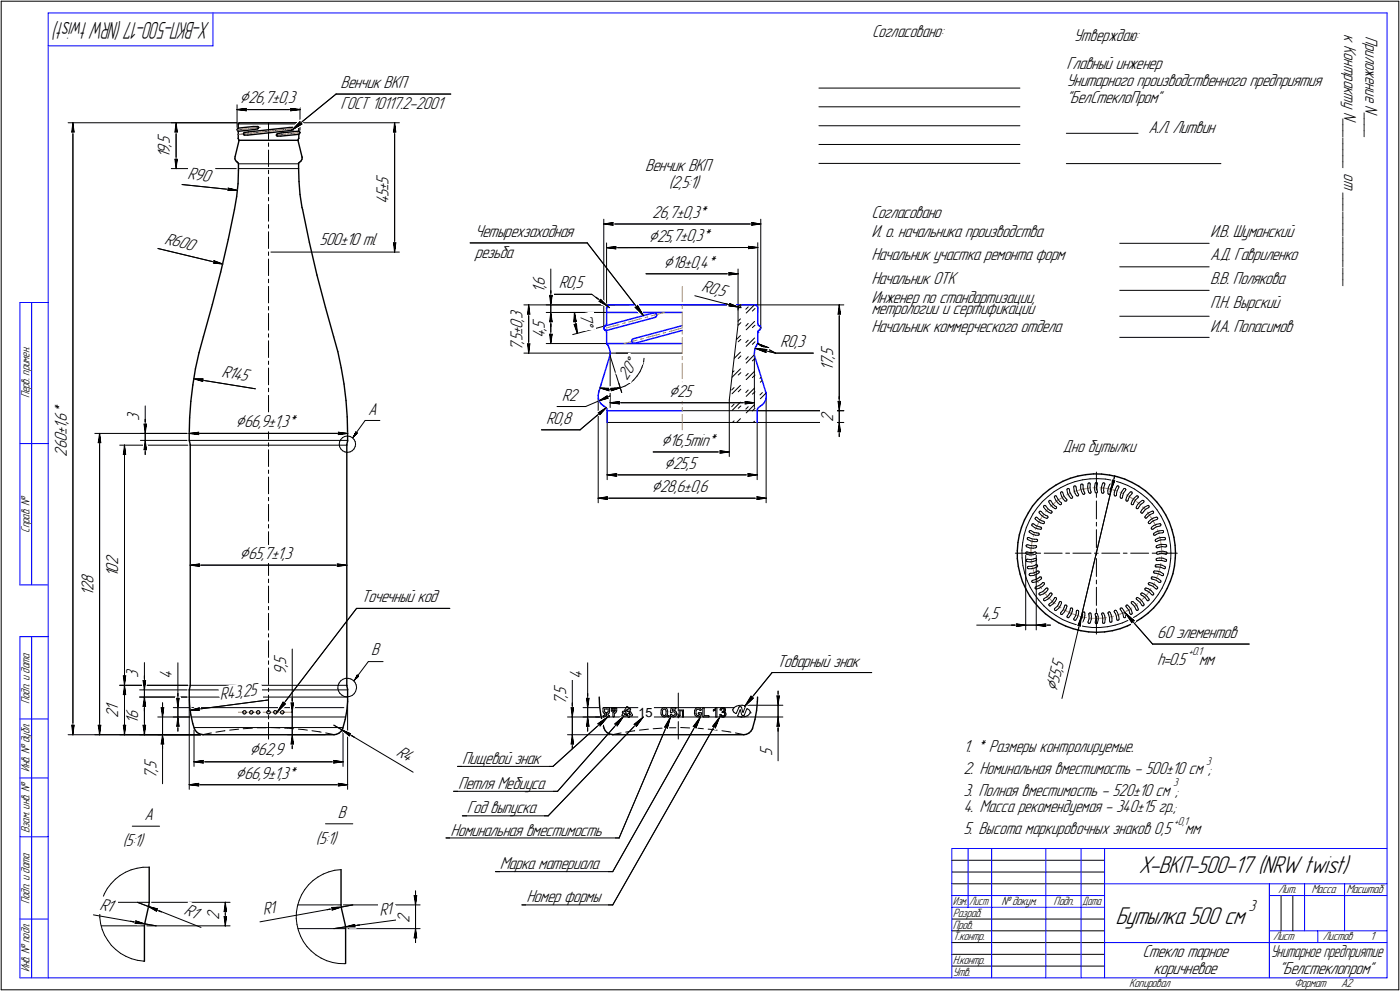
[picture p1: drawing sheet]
<svg xmlns="http://www.w3.org/2000/svg" width="595mm" height="421mm" viewBox="0 0 595 421" stroke-linecap="round" stroke-linejoin="round" font-family="sans-serif">
<defs><g id="words">
<g font-size="10.9">
<text x="484" y="371.1">X-BKП-500-17 (NRW twist)</text>
<text x="474" y="392.7">Бутылка 500 см</text>
</g>
<text font-size="10.6" x="89.2" y="9.3" transform="rotate(180 89.2 9.3)">X-BKП-500-17 (NRW twist)</text>
<g font-size="8.5">
<text x="101.9" y="43.9">Ç26,7±0,3</text>
<text x="275.6" y="102.6">Ç25,7±0,3*</text>
<text x="282" y="113.7">Ç18±0,4*</text>
<text x="284.3" y="168.5">Ç2</text>
<text x="100.1" y="181.5">Ç66,9±1,3*</text>
<text x="281" y="189.4">Ç16,5min*</text>
<text x="282.3" y="199.1">Ç25,5</text>
<text x="276.9" y="209">Ç28,6±0,6</text>
<text x="101.9" y="237.5">Ç65,7</text>
<text x="449.2" y="294.1" transform="rotate(-77 449.2 294.1)">Ç55,</text>
<text x="106.1" y="321">Ç62,9</text>
<text x="100.1" y="330.8">Ç66,9±1,3*</text>
</g>
<g font-size="7.8">
<text x="370.7" y="15.8">Согласовано:</text>
<text x="456.4" y="17.4">Утверждаю:</text>
<text x="571.3" y="14.5" transform="rotate(90 571.3 14.5)">к</text>
<text x="580.3" y="15.3" transform="rotate(90 580.3 15.3)">П</text>
<text x="571.3" y="19.1" transform="rotate(90 571.3 19.1)">К</text>
<text x="571.3" y="22.2" transform="rotate(90 571.3 22.2)">о</text>
<text x="580.3" y="18.4" transform="rotate(90 580.3 18.4)">р</text>
<text x="580.3" y="21" transform="rotate(90 580.3 21)">и</text>
<text x="580.3" y="23.6" transform="rotate(90 580.3 23.6)">л</text>
<text x="453.2" y="29.4">Главный инженер</text>
<text x="571.3" y="24.8" transform="rotate(90 571.3 24.8)">н</text>
<text x="571.3" y="27.5" transform="rotate(90 571.3 27.5)">т</text>
<text x="580.3" y="26.2" transform="rotate(90 580.3 26.2)">о</text>
<text x="580.3" y="29" transform="rotate(90 580.3 29)">ж</text>
<text x="571.3" y="31.2" transform="rotate(90 571.3 31.2)">р</text>
<text x="571.3" y="33.9" transform="rotate(90 571.3 33.9)">а</text>
<text x="580.3" y="32.3" transform="rotate(90 580.3 32.3)">е</text>
<text x="580.3" y="34.9" transform="rotate(90 580.3 34.9)">н</text>
<text x="144.8" y="37.3">Венчик ВКП</text>
<text x="453.2" y="36.5">Унитарного производственного предприятия</text>
<text x="571.3" y="36.5" transform="rotate(90 571.3 36.5)">к</text>
<text x="571.3" y="39.1" transform="rotate(90 571.3 39.1)">т</text>
<text x="580.3" y="37.5" transform="rotate(90 580.3 37.5)">и</text>
<text x="580.3" y="40.2" transform="rotate(90 580.3 40.2)">е</text>
<text x="144.8" y="46.5">ГОСТ 10117.2-2001</text>
<text x="453.2" y="43.6">&quot;БелСтеклоПром&quot;</text>
<text x="571.3" y="42.8" transform="rotate(90 571.3 42.8)">у</text>
<text x="571.3" y="47.5" transform="rotate(90 571.3 47.5)">N</text>
<text x="580.3" y="44.8" transform="rotate(90 580.3 44.8)">N</text>
<text x="580.3" y="47.8" transform="rotate(90 580.3 47.8)">_</text>
<text x="571.3" y="50.5" transform="rotate(90 571.3 50.5)">_</text>
<text x="571.3" y="53.2" transform="rotate(90 571.3 53.2)">_</text>
<text x="580.3" y="50.5" transform="rotate(90 580.3 50.5)">_</text>
<text x="580.3" y="53.2" transform="rotate(90 580.3 53.2)">_</text>
<text x="488.1" y="56.6">А.Л. Литвин</text>
<text x="571.3" y="55.8" transform="rotate(90 571.3 55.8)">_</text>
<text x="571.3" y="58.4" transform="rotate(90 571.3 58.4)">_</text>
<text x="580.3" y="55.8" transform="rotate(90 580.3 55.8)">_</text>
<text x="72.2" y="65.4" transform="rotate(-90 72.2 65.4)">9</text>
<text x="72.2" y="62.3" transform="rotate(-90 72.2 62.3)">,</text>
<text x="72.2" y="61.2" transform="rotate(-90 72.2 61.2)">5</text>
<text x="571.3" y="61" transform="rotate(90 571.3 61)">_</text>
<text x="571.3" y="63.8" transform="rotate(90 571.3 63.8)">_</text>
<text x="72.2" y="67.3" transform="rotate(-90 72.2 67.3)">1</text>
<text x="571.3" y="66.4" transform="rotate(90 571.3 66.4)">_</text>
<text x="571.3" y="69" transform="rotate(90 571.3 69)">_</text>
<text x="79.6" y="76" transform="rotate(6 79.6 76)">R90</text>
<text x="274.2" y="72.6">Венчик ВКП</text>
<text x="571.3" y="73.7" transform="rotate(90 571.3 73.7)">о</text>
<text x="571.3" y="76.3" transform="rotate(90 571.3 76.3)">т</text>
<text x="165.1" y="83.7" transform="rotate(-90 165.1 83.7)">5</text>
<text x="165.1" y="81.1" transform="rotate(-90 165.1 81.1)">±</text>
<text x="165.1" y="78.5" transform="rotate(-90 165.1 78.5)">5</text>
<text x="284.2" y="79.8">(2,5:1)</text>
<text x="571.3" y="82" transform="rotate(90 571.3 82)">_</text>
<text x="165.1" y="86.8" transform="rotate(-90 165.1 86.8)">4</text>
<text x="571.3" y="84.7" transform="rotate(90 571.3 84.7)">_</text>
<text x="571.3" y="87.3" transform="rotate(90 571.3 87.3)">_</text>
<text x="571.3" y="89.9" transform="rotate(90 571.3 89.9)">_</text>
<text x="277.2" y="92.5">26,7±0,3*</text>
<text x="370.4" y="92.5">Согласовано</text>
<text x="571.3" y="92.5" transform="rotate(90 571.3 92.5)">_</text>
<text x="571.3" y="95.2" transform="rotate(90 571.3 95.2)">_</text>
<text x="201.8" y="100.7">Четырехзаходная</text>
<text x="370.4" y="100.5">И. о. начальника производства</text>
<text x="514.3" y="100.5">И.В. Шуманский</text>
<text x="571.3" y="97.9" transform="rotate(90 571.3 97.9)">_</text>
<text x="571.3" y="100.5" transform="rotate(90 571.3 100.5)">_</text>
<text x="69.7" y="103.5" transform="rotate(15 69.7 103.5)">R600</text>
<text x="135.8" y="104.1">500±10 ml</text>
<text x="571.3" y="103.1" transform="rotate(90 571.3 103.1)">_</text>
<text x="571.3" y="105.8" transform="rotate(90 571.3 105.8)">_</text>
<text x="201.8" y="109.8">резьба</text>
<text x="370.4" y="110.6">Начальник участка ремонта форм</text>
<text x="514.3" y="110.6">А.Д. Гавриленко</text>
<text x="571.3" y="108.5" transform="rotate(90 571.3 108.5)">_</text>
<text x="571.3" y="111.1" transform="rotate(90 571.3 111.1)">_</text>
<text x="571.3" y="113.7" transform="rotate(90 571.3 113.7)">_</text>
<text x="571.3" y="116.4" transform="rotate(90 571.3 116.4)">_</text>
<text x="571.3" y="119" transform="rotate(90 571.3 119)">_</text>
<text x="231.6" y="124.5" transform="rotate(-90 231.6 124.5)">1</text>
<text x="231.6" y="122.5" transform="rotate(-90 231.6 122.5)">,</text>
<text x="231.6" y="121.4" transform="rotate(-90 231.6 121.4)">6</text>
<text x="237.5" y="122.4">R0,5</text>
<text x="297.9" y="123.6" transform="rotate(15 297.9 123.6)">R0,</text>
<text x="304.8" y="125.5" transform="rotate(15 304.8 125.5)">5</text>
<text x="370.4" y="120.6">Начальник ОТК</text>
<text x="514.3" y="120.6">В.В. Полякова</text>
<text x="370.4" y="128.5">Инженер по стандартизации,</text>
<text x="514.3" y="131.1">П.Н. Вырский</text>
<text x="222.1" y="136.7" transform="rotate(-90 222.1 136.7)">,</text>
<text x="222.1" y="135.6" transform="rotate(-90 222.1 135.6)">3</text>
<text x="246.5" y="133.3" transform="rotate(82 246.5 133.3)">7Å</text>
<text x="370.4" y="133.5">метрологии и сертификации</text>
<text x="222.1" y="142.3" transform="rotate(-90 222.1 142.3)">±</text>
<text x="222.1" y="139.7" transform="rotate(-90 222.1 139.7)">0</text>
<text x="231.6" y="143.8" transform="rotate(-90 231.6 143.8)">4</text>
<text x="231.6" y="140.7" transform="rotate(-90 231.6 140.7)">,</text>
<text x="231.6" y="139.7" transform="rotate(-90 231.6 139.7)">5</text>
<text x="370.4" y="141.1">Начальник коммерческого отдела</text>
<text x="514.3" y="141.1">И.А. Попасимов</text>
<text x="222.1" y="149.1" transform="rotate(-90 222.1 149.1)">7</text>
<text x="222.1" y="146" transform="rotate(-90 222.1 146)">,</text>
<text x="222.1" y="145" transform="rotate(-90 222.1 145)">5</text>
<text x="331.6" y="147.5">R0,3</text>
<text x="354.1" y="155.4" transform="rotate(-90 354.1 155.4)">7</text>
<text x="354.1" y="152.4" transform="rotate(-90 354.1 152.4)">,</text>
<text x="354.1" y="151.4" transform="rotate(-90 354.1 151.4)">5</text>
<text x="94" y="160.2" transform="rotate(9 94 160.2)">R145</text>
<text x="266.4" y="161.7" transform="rotate(-57 266.4 161.7)">20Å</text>
<text x="354.1" y="157.5" transform="rotate(-90 354.1 157.5)">1</text>
<text x="238.8" y="170.2">R2</text>
<text x="290.9" y="168.5">5</text>
<text x="28.4" y="179.2" transform="rotate(-90 28.4 179.2)">6</text>
<text x="28.4" y="176.1" transform="rotate(-90 28.4 176.1)">*</text>
<text x="59.2" y="179.1" transform="rotate(-90 59.2 179.1)">3</text>
<text x="156.5" y="176.4">А</text>
<text x="354.1" y="179.5" transform="rotate(-90 354.1 179.5)">2</text>
<text x="28.4" y="184.8" transform="rotate(-90 28.4 184.8)">±</text>
<text x="28.4" y="182.1" transform="rotate(-90 28.4 182.1)">1</text>
<text x="28.4" y="180.2" transform="rotate(-90 28.4 180.2)">,</text>
<text x="232.1" y="180">R0,8</text>
<text x="28.4" y="190.9" transform="rotate(-90 28.4 190.9)">6</text>
<text x="28.4" y="187.9" transform="rotate(-90 28.4 187.9)">0</text>
<text x="28.4" y="194" transform="rotate(-90 28.4 194)">2</text>
<text x="451.8" y="192">Дно бутылки</text>
<text x="115.2" y="237.5">±1,3</text>
<text x="50.3" y="245.2" transform="rotate(-90 50.3 245.2)">1</text>
<text x="50.3" y="243.2" transform="rotate(-90 50.3 243.2)">0</text>
<text x="50.3" y="240.2" transform="rotate(-90 50.3 240.2)">2</text>
<text x="39.7" y="251.2" transform="rotate(-90 39.7 251.2)">2</text>
<text x="39.7" y="248.2" transform="rotate(-90 39.7 248.2)">8</text>
<text x="39.7" y="253.2" transform="rotate(-90 39.7 253.2)">1</text>
<text x="153.5" y="255.9">Точечный код</text>
<text x="417.1" y="263.1">4,5</text>
<text x="491.8" y="271">60 элементов</text>
<text x="157.7" y="278.3">В</text>
<text x="121.7" y="286.6" transform="rotate(-90 121.7 286.6)">9</text>
<text x="121.7" y="283.5" transform="rotate(-90 121.7 283.5)">,</text>
<text x="121.7" y="282.4" transform="rotate(-90 121.7 282.4)">5</text>
<text x="330.1" y="283.2">Товарный знак</text>
<text x="451.5" y="284.5" transform="rotate(-77 451.5 284.5)">5</text>
<text x="491.8" y="282.4">h=0.5</text>
<text x="509.5" y="282.4">мм</text>
<text x="58.8" y="288.1" transform="rotate(-90 58.8 288.1)">3</text>
<text x="73.1" y="288.6" transform="rotate(-90 73.1 288.6)">4</text>
<text x="247.2" y="288.6" transform="rotate(-90 247.2 288.6)">4</text>
<text x="93.6" y="297.5" transform="rotate(-8 93.6 297.5)">R43,</text>
<text x="103.3" y="296.2" transform="rotate(-8 103.3 296.2)">25</text>
<text x="240.6" y="299.6" transform="rotate(-90 240.6 299.6)">7</text>
<text x="240.6" y="296.6" transform="rotate(-90 240.6 296.6)">,</text>
<text x="240.6" y="295.5" transform="rotate(-90 240.6 295.5)">5</text>
<text x="50.3" y="305.1" transform="rotate(-90 50.3 305.1)">2</text>
<text x="50.3" y="302.1" transform="rotate(-90 50.3 302.1)">1</text>
<text x="58.8" y="305.6" transform="rotate(-90 58.8 305.6)">6</text>
<text x="58.8" y="307.7" transform="rotate(-90 58.8 307.7)">1</text>
<text x="168.1" y="320.6" transform="rotate(31 168.1 320.6)">R4</text>
<text x="328.2" y="321.2" transform="rotate(-90 328.2 321.2)">5</text>
<text x="409.4" y="319.4">1. * Размеры контролируемые.</text>
<text x="66.5" y="327.9" transform="rotate(-90 66.5 327.9)">,</text>
<text x="66.5" y="326.9" transform="rotate(-90 66.5 326.9)">5</text>
<text x="196.4" y="324.6">Пищевой знак</text>
<text x="409.4" y="328.7">2. Номинальная вместимость - 500±10 см ;</text>
<text x="66.5" y="331" transform="rotate(-90 66.5 331)">7</text>
<text x="194.7" y="335.2">Петля Мебиуса</text>
<text x="409.4" y="338">3. Полная вместимость - 520±10 см ;</text>
<text x="143.6" y="347.5">В</text>
<text x="198.5" y="345.5">Год выпуска</text>
<text x="409.4" y="345.1">4. Масса рекомендуемая - 340±15 гр.;</text>
<text x="61.4" y="348.5">А</text>
<text x="52.2" y="359.5">(5:1)</text>
<text x="134.3" y="358.5">(5:1)</text>
<text x="191.5" y="355">Номинальная вместимость</text>
<text x="409.4" y="354.4">5. Высота маркировочных знаков 0,5</text>
<text x="503.6" y="354.4">мм</text>
<text x="212.5" y="369.3">Марка материала</text>
<text x="223.8" y="383.4">Номер формы</text>
<text x="42.1" y="386.5" transform="rotate(9 42.1 386.5)">R1</text>
<text x="77.9" y="388.3" transform="rotate(22 77.9 388.3)">R1</text>
<text x="111.9" y="388.8" transform="rotate(-10 111.9 388.8)">R1</text>
<text x="161.4" y="389.2" transform="rotate(-8 161.4 389.2)">R1</text>
<text x="93.1" y="390.8" transform="rotate(-90 93.1 390.8)">2</text>
<text x="174" y="392" transform="rotate(-90 174 392)">2</text>
<text x="485.6" y="406.7">Стекло тарное</text>
<text x="490.3" y="413.7">коричневое</text>
<text x="543.7" y="413.7">&quot;Белстеклопром&quot;</text>
</g>
<text font-size="7.6" x="540.1" y="406.7">Унитарное предприятие</text>
<text font-size="7.3" x="530.7" y="387.3">3</text>
<text font-size="5.5" x="271.4" y="304.6">15</text>
<g font-size="5.4">
<text x="12.5" y="169.2" transform="rotate(-90 12.5 169.2)">Перв. примен.</text>
<text x="12.5" y="226.3" transform="rotate(-90 12.5 226.3)">Справ. №</text>
<text x="12.5" y="299.1" transform="rotate(-90 12.5 299.1)">Подп. и дата</text>
<text x="12.5" y="328.2" transform="rotate(-90 12.5 328.2)">Инв. № дубл.</text>
<text x="12.5" y="353.9" transform="rotate(-90 12.5 353.9)">Взам. инв. №</text>
<text x="543.3" y="379.5">Лит.</text>
<text x="557.4" y="379.5">Масса</text>
<text x="572.3" y="379.5">Масштаб</text>
<text x="12.5" y="384.1" transform="rotate(-90 12.5 384.1)">Подп. и дата</text>
<text x="405" y="389.6">Разраб.</text>
<text x="425.6" y="384.5">№ докум.</text>
<text x="447.8" y="384.5">Подп.</text>
<text x="405" y="394.5">Пров.</text>
<text x="405" y="399.5">Т.контр.</text>
<text x="541.1" y="399.5">Лист</text>
<text x="562.3" y="399.5">Листов</text>
<text x="582.4" y="399.5">1</text>
<text x="12.5" y="413.2" transform="rotate(-90 12.5 413.2)">Инв. № подл.</text>
<text x="405" y="409.5">Н.контр.</text>
<text x="405" y="414.5">Утв.</text>
<text x="480" y="419.5">Копировал</text>
<text x="550" y="419.5">Формат</text>
<text x="570" y="419.5">A2</text>
</g>
<g font-size="5.3">
<text x="405" y="384.5">Изм.</text>
<text x="412" y="384.5">Лист</text>
<text x="460" y="384.5">Дата</text>
</g>
<g font-size="5.1">
<text x="505.1" y="278.5">+0.1</text>
<text x="512.7" y="324.9">3</text>
<text x="498.6" y="334.1">3</text>
<text x="499" y="350.5">+0,1</text>
</g>
</g></defs>
<g fill="#fff" stroke="#fff" stroke-width=".43">
<path d="M309.7 128.4h.3zM309.7 128.4h.4zM309.6 128.5h.8zM309.6 128.6h1zM309.6 128.7h1.2zM309.5 128.8h1.5zM309.5 128.9h1.7zM309.5 128.9h1.9zM309.5 129h2.2zM309.5 129.1h2.3zM309.5 129.2h2.6zM309.4 129.3h2.9zM309.4 129.4h3zM309.4 129.5h3.1zM309.4 129.5h3.2zM309.4 129.6h3.4zM309.3 129.7h3.5zM309.3 129.8h3.6zM309.3 129.9h3.7zM309.3 130h3.9zM309.2 130h4.1zM309.2 130.1h4.2zM309.2 130.2h4.3zM309.2 130.3h4.4zM309.1 130.4h4.6zM309.8 130.5h4zM310.5 130.6h2.7zM311.1 130.6h1.4z"/>
<path d="M309.2 115.3h.7zM309.2 115.4h1.4zM309.2 115.5h2zM309.2 115.6h2.7zM309.2 115.7h3zM309.2 115.7h3.1zM309.2 115.8h3.3zM309.2 115.9h3.6zM309.2 116h3.7zM309.2 116.1h3.9zM309.2 116.2h4.2zM309.2 116.2h4.3zM309.2 116.3h4.5zM309.2 116.4h4.3zM309.2 116.5h4.2zM309.2 116.6h3.9zM309.2 116.7h3.7zM309.2 116.8h3.6zM309.2 116.8h3.3zM309.2 116.9h3.1zM309.2 117h3zM309.2 117.1h2.7zM309.2 117.2h2zM309.2 117.3h1.4zM309.2 117.3h.7z"/>
<path d="M261.6 104.2h.7zM260.9 104.3h1.4zM260.3 104.4h2zM259.6 104.5h2.7zM259.4 104.6h2.9zM259.2 104.6h3.1zM259 104.7h3.3zM258.8 104.8h3.5zM258.7 104.9h3.6zM258.4 105h3.9zM258.2 105.1h4.1zM258.1 105.2h4.2zM257.8 105.2h4.5zM258.1 105.3h4.2zM258.2 105.4h4.1zM258.4 105.5h3.9zM258.7 105.6h3.6zM258.8 105.7h3.5zM259 105.7h3.3zM259.2 105.8h3.1zM259.4 105.9h2.9zM259.6 106h2.7zM260.3 106.1h2zM260.9 106.2h1.4zM261.6 106.3h.7z"/>
<path d="M317.6 104.1h.7zM317.6 104.2h1.3zM317.6 104.3h2zM317.6 104.4h2.7zM317.6 104.5h2.9zM317.6 104.6h3.1zM317.6 104.6h3.3zM317.6 104.7h3.5zM317.6 104.8h3.7zM317.6 104.9h3.9zM317.6 105h4.1zM317.6 105.1h4.3zM317.6 105.2h4.5zM317.6 105.2h4.3zM317.6 105.3h4.1zM317.6 105.4h3.9zM317.6 105.5h3.7zM317.6 105.6h3.5zM317.6 105.7h3.3zM317.6 105.7h3.1zM317.6 105.8h2.9zM317.6 105.9h2.7zM317.6 106h2zM317.6 106.1h1.3zM317.6 106.2h.7z"/>
<path d="M260.4 94.1h.7zM259.8 94.2h1.3zM259.1 94.3h2zM258.4 94.4h2.7zM258.2 94.5h2.9zM258.1 94.6h3zM257.8 94.7h3.3zM257.6 94.7h3.5zM257.5 94.8h3.6zM257.2 94.9h3.9zM257 95h4.1zM256.9 95.1h4.2zM256.6 95.2h4.5zM256.9 95.2h4.2zM257.1 95.3h4zM257.3 95.4h3.8zM257.6 95.5h3.5zM257.8 95.6h3.3zM258 95.7h3.1zM258.2 95.8h2.9zM258.4 95.8h2.7zM259 95.9h2.1zM259.5 96h1.6zM260.1 96.1h1zM260.6 96.2h.5z"/>
<path d="M318.9 94.1h.6zM318.9 94.2h1.3zM318.9 94.3h2zM318.9 94.4h2.7zM318.9 94.5h2.9zM318.9 94.6h3.1zM318.9 94.7h3.3zM318.9 94.7h3.5zM318.9 94.8h3.7zM318.9 94.9h3.8zM318.9 95h4.1zM318.9 95.1h4.3zM318.9 95.2h4.4zM318.9 95.2h4.3zM318.9 95.3h4zM318.9 95.4h3.8zM318.9 95.5h3.6zM318.9 95.6h3.3zM318.9 95.7h3.2zM318.9 95.8h2.9zM318.9 95.8h2.7zM318.9 95.9h2.2zM318.9 96h1.6zM318.9 96.1h1.1zM318.9 96.2h.5z"/>
<path d="M263.1 170.1h.7zM262.5 170.2h1.3zM261.8 170.3h2zM261.1 170.3h2.7zM260.9 170.4h2.9zM260.8 170.5h3zM260.5 170.6h3.3zM260.3 170.7h3.5zM260.2 170.8h3.6zM259.9 170.9h3.9zM259.8 170.9h4zM259.6 171h4.2zM259.3 171.1h4.5zM259.6 171.2h4.2zM259.8 171.3h4zM259.9 171.4h3.9zM260.2 171.4h3.6zM260.3 171.5h3.5zM260.5 171.6h3.3zM260.8 171.7h3zM260.9 171.8h2.9zM261.1 171.9h2.7zM261.8 172h2zM262.5 172h1.3zM263.1 172.1h.7z"/>
<path d="M316.1 170.1h.7zM316.1 170.2h1.4zM316.1 170.3h2.1zM316.1 170.3h2.8zM316.1 170.4h3zM316.1 170.5h3.2zM316.1 170.6h3.3zM316.1 170.7h3.6zM316.1 170.8h3.8zM316.1 170.9h3.9zM316.1 170.9h4.2zM316.1 171h4.4zM316.1 171.1h4.5zM316.1 171.2h4.4zM316.1 171.3h4.2zM316.1 171.4h3.9zM316.1 171.4h3.8zM316.1 171.5h3.6zM316.1 171.6h3.3zM316.1 171.7h3.2zM316.1 171.8h3zM316.1 171.9h2.8zM316.1 172h2.1zM316.1 172h1.4zM316.1 172.1h.7z"/>
<path d="M305.5 191h.7zM305.5 191.1h1.3zM305.5 191.2h2zM305.5 191.3h2.7zM305.5 191.3h2.9zM305.5 191.4h3.1zM305.5 191.5h3.3zM305.5 191.6h3.5zM305.5 191.7h3.7zM305.5 191.8h3.9zM305.5 191.9h4.1zM305.5 191.9h4.3zM305.5 192h4.5zM305.5 192.1h4.3zM305.5 192.2h4zM305.5 192.3h3.9zM305.5 192.4h3.6zM305.5 192.4h3.4zM305.5 192.5h3.2zM305.5 192.6h2.9zM305.5 192.7h2.7zM305.5 192.8h2.2zM305.5 192.9h1.7zM305.5 193h1.1zM305.5 193h.6z"/>
<path d="M262.1 200.7h.5zM261.6 200.8h1zM261 200.9h1.6zM260.5 201h2.1zM259.9 201.1h2.7zM259.8 201.2h2.8zM259.5 201.3h3.1zM259.2 201.3h3.4zM259 201.4h3.6zM258.8 201.5h3.8zM258.6 201.6h4zM258.3 201.7h4.3zM258.1 201.8h4.5zM258.3 201.8h4.3zM258.5 201.9h4.1zM258.7 202h3.9zM258.9 202.1h3.7zM259.2 202.2h3.4zM259.3 202.3h3.3zM259.6 202.4h3zM259.8 202.4h2.8zM259.9 202.5h2.7zM260.6 202.6h2zM261.3 202.7h1.3zM262 202.8h.6z"/>
<path d="M317.3 200.7h.6zM317.3 200.8h1.1zM317.3 200.9h1.7zM317.3 201h2.2zM317.3 201.1h2.7zM317.3 201.2h3zM317.3 201.3h3.2zM317.3 201.3h3.4zM317.3 201.4h3.7zM317.3 201.5h3.9zM317.3 201.6h4.1zM317.3 201.7h4.3zM317.3 201.8h4.5zM317.3 201.8h4.3zM317.3 201.9h4.2zM317.3 202h3.9zM317.3 202.1h3.8zM317.3 202.2h3.6zM317.3 202.3h3.3zM317.3 202.4h3.2zM317.3 202.4h3zM317.3 202.5h2.7zM317.3 202.6h2.1zM317.3 202.7h1.4zM317.3 202.8h.7z"/>
<path d="M258.1 210.7h.6zM257.4 210.7h1.3zM256.7 210.8h2zM256 210.9h2.7zM255.9 211h2.8zM255.7 211.1h3zM255.4 211.2h3.3zM255.3 211.2h3.4zM255.1 211.3h3.6zM254.8 211.4h3.9zM254.7 211.5h4zM254.5 211.6h4.2zM254.3 211.7h4.4zM254.5 211.8h4.2zM254.8 211.8h3.9zM254.9 211.9h3.8zM255.2 212h3.5zM255.4 212.1h3.3zM255.6 212.2h3.1zM255.9 212.3h2.8zM256 212.3h2.7zM256.6 212.4h2.1zM257.1 212.5h1.6zM257.7 212.6h1zM258.2 212.7h.5z"/>
<path d="M321.1 210.7h.7zM321.1 210.7h1.4zM321.1 210.8h2.1zM321.1 210.9h2.7zM321.1 211h3zM321.1 211.1h3.2zM321.1 211.2h3.3zM321.1 211.2h3.6zM321.1 211.3h3.8zM321.1 211.4h3.9zM321.1 211.5h4.2zM321.1 211.6h4.4zM321.1 211.7h4.5zM321.1 211.8h4.4zM321.1 211.8h4.1zM321.1 211.9h3.9zM321.1 212h3.7zM321.1 212.1h3.4zM321.1 212.2h3.3zM321.1 212.3h3zM321.1 212.3h2.7zM321.1 212.4h2.2zM321.1 212.5h1.7zM321.1 212.6h1.1zM321.1 212.7h.6z"/>
<path d="M322.2 146h.8zM322.2 146.1h1.7zM322.3 146.2h1.9zM322.4 146.3h2zM322.4 146.4h2.2zM322.5 146.5h2.4zM322.6 146.6h2.5zM322.7 146.6h2.6zM322.7 146.7h2.8zM322.7 146.8h3zM322.8 146.9h3.2zM322.9 147h3.3zM323 147.1h3.4zM323 147.2h3.6zM323.1 147.2h3.8zM323.2 147.3h3.9zM323.3 147.4h4zM323.3 147.5h4.2zM323.4 147.6h4.1zM323.5 147.7h3.9zM323.7 147.7h3.7zM323.8 147.8h3.5zM323.8 147.9h3.5zM324 148h3.2zM324.1 148.1h3.1zM324.3 148.2h2.9zM324.4 148.3h2.8zM324.4 148.3h2.7zM324.6 148.4h2.5zM324.7 148.5h2.3zM324.8 148.6h2.1zM325 148.7h1.9zM325 148.8h1.8zM325.2 148.8h1.6zM325.3 148.9h1.4zM325.4 149h1.3zM325.5 149.1h1.1zM325.6 149.2h1zM325.8 149.3h.8zM325.9 149.4h.7zM326 149.4h.5zM326.1 149.5h.4z"/>
<path d="M322.4 147.7h1.2zM321.9 147.8h2.5zM321.5 147.9h3.6zM321 148h4.9zM321.1 148.1h5.5zM321.2 148.2h5.4zM321.4 148.3h5.2zM321.5 148.3h5.1zM321.6 148.4h5zM321.7 148.5h4.8zM321.8 148.6h4.7zM322 148.7h4.5zM322.1 148.8h4.4zM322.2 148.8h4.3zM322.3 148.9h4.1zM322.4 149h4zM322.5 149.1h3.9zM322.7 149.2h3.7zM323 149.3h3.3zM323.2 149.4h3.1zM323.4 149.4h2.9zM323.7 149.5h2.6zM323.8 149.6h2.5zM324.1 149.7h2.1zM324.3 149.8h1.9zM324.5 149.9h1.7zM324.8 149.9h1.4zM325 150h1.2zM325.2 150.1h.9zM325.5 150.2h.6zM325.6 150.3h.5zM325.9 150.4h.2z"/>
<path d="M355.6 170h2.2zM355.7 170.1h2.1zM355.7 170.2h2.1zM355.7 170.3h2.1zM355.7 170.3h2.1zM355.7 170.4h2.1zM355.7 170.5h2.1zM355.7 170.6h2zM355.7 170.7h2zM355.8 170.8h1.9zM355.8 170.9h1.9zM355.8 170.9h1.9zM355.8 171h1.9zM355.8 171.1h1.8zM355.8 171.2h1.8zM355.8 171.3h1.8zM355.8 171.4h1.8zM355.9 171.4h1.7zM355.9 171.5h1.7zM355.9 171.6h1.7zM355.9 171.7h1.6zM355.9 171.8h1.6zM355.9 171.9h1.6zM355.9 172h1.6zM355.9 172h1.6zM355.9 172.1h1.6zM355.9 172.2h1.6zM355.9 172.3h1.6zM355.9 172.4h1.6zM355.9 172.5h1.6zM355.9 172.6h1.6zM355.9 172.6h1.6zM355.9 172.7h1.5zM356 172.8h1.4zM356 172.9h1.4zM356.1 173h1.2zM356.1 173.1h1.2zM356.2 173.1h1.1zM356.2 173.2h1zM356.2 173.3h1zM356.3 173.4h.8zM356.3 173.5h.8zM356.4 173.6h.7zM356.4 173.7h.6zM356.4 173.7h.6zM356.4 173.8h.6zM356.4 173.9h.6zM356.5 174h.5zM356.5 174.1h.4zM356.6 174.2h.3zM356.6 174.2h.3z"/>
<path d="M356.6 129.8h.3zM356.6 129.9h.3zM356.5 130h.4zM356.5 130h.5zM356.4 130.1h.6zM356.4 130.2h.6zM356.4 130.3h.6zM356.4 130.4h.6zM356.4 130.5h.7zM356.3 130.6h.8zM356.3 130.6h.8zM356.2 130.7h1zM356.2 130.8h1zM356.2 130.9h1.1zM356.1 131h1.2zM356.1 131.1h1.2zM356 131.1h1.4zM356 131.2h1.4zM355.9 131.3h1.5zM355.9 131.4h1.6zM355.9 131.5h1.6zM355.9 131.6h1.6zM355.9 131.7h1.6zM355.9 131.7h1.6zM355.9 131.8h1.6zM355.9 131.9h1.6zM355.9 132h1.6zM355.9 132.1h1.6zM355.9 132.2h1.6zM355.9 132.2h1.6zM355.9 132.3h1.6zM355.9 132.4h1.7zM355.9 132.5h1.7zM355.9 132.6h1.7zM355.8 132.7h1.8zM355.8 132.8h1.8zM355.8 132.8h1.8zM355.8 132.9h1.8zM355.8 133h1.9zM355.8 133.1h1.9zM355.8 133.2h1.9zM355.8 133.3h1.9zM355.7 133.3h2zM355.7 133.4h2zM355.7 133.5h2.1zM355.7 133.6h2.1zM355.7 133.7h2.1zM355.7 133.8h2.1zM355.7 133.9h2.1zM355.7 133.9h2.1z"/>
<path d="M356.6 179.7h.3zM356.6 179.8h.3zM356.5 179.9h.4zM356.5 180h.5zM356.4 180.1h.6zM356.4 180.2h.6zM356.4 180.3h.6zM356.4 180.3h.6zM356.4 180.4h.7zM356.3 180.5h.8zM356.3 180.6h.8zM356.2 180.7h1zM356.2 180.8h1zM356.2 180.8h1.1zM356.1 180.9h1.2zM356.1 181h1.2zM356 181.1h1.4zM356 181.2h1.4zM355.9 181.3h1.5zM355.9 181.4h1.6zM355.9 181.4h1.6zM355.9 181.5h1.6zM355.9 181.6h1.6zM355.9 181.7h1.6zM355.9 181.8h1.6zM355.9 181.9h1.6zM355.9 181.9h1.6zM355.9 182h1.6zM355.9 182.1h1.6zM355.9 182.2h1.6zM355.9 182.3h1.6zM355.9 182.4h1.7zM355.9 182.5h1.7zM355.9 182.5h1.7zM355.8 182.6h1.8zM355.8 182.7h1.8zM355.8 182.8h1.8zM355.8 182.9h1.8zM355.8 183h1.9zM355.8 183h1.9zM355.8 183.1h1.9zM355.8 183.2h1.9zM355.7 183.3h2zM355.7 183.4h2zM355.7 183.5h2.1zM355.7 183.6h2.1zM355.7 183.6h2.1zM355.7 183.7h2.1zM355.7 183.8h2.1zM355.7 183.9h2.1z"/>
<path d="M355.6 170h2.2zM355.7 170.1h2.1zM355.7 170.2h2.1zM355.7 170.3h2.1zM355.7 170.3h2.1zM355.7 170.4h2.1zM355.7 170.5h2.1zM355.7 170.6h2zM355.7 170.7h2zM355.8 170.8h1.9zM355.8 170.9h1.9zM355.8 170.9h1.9zM355.8 171h1.9zM355.8 171.1h1.8zM355.8 171.2h1.8zM355.8 171.3h1.8zM355.8 171.4h1.8zM355.9 171.4h1.7zM355.9 171.5h1.7zM355.9 171.6h1.7zM355.9 171.7h1.6zM355.9 171.8h1.6zM355.9 171.9h1.6zM355.9 172h1.6zM355.9 172h1.6zM355.9 172.1h1.6zM355.9 172.2h1.6zM355.9 172.3h1.6zM355.9 172.4h1.6zM355.9 172.5h1.6zM355.9 172.6h1.6zM355.9 172.6h1.6zM355.9 172.7h1.5zM356 172.8h1.4zM356 172.9h1.4zM356.1 173h1.2zM356.1 173.1h1.2zM356.2 173.1h1.1zM356.2 173.2h1zM356.2 173.3h1zM356.3 173.4h.8zM356.3 173.5h.8zM356.4 173.6h.7zM356.4 173.7h.6zM356.4 173.7h.6zM356.4 173.8h.6zM356.4 173.9h.6zM356.5 174h.5zM356.5 174.1h.4zM356.6 174.2h.3zM356.6 174.2h.3z"/>
<path d="M256.6 164.5h3.1zM256.2 164.6h3.5zM255.9 164.7h3.8zM255.4 164.8h4.3zM255 164.8h4.7zM255.2 164.9h4.5zM255.4 165h4.3zM255.4 165.1h4.2zM255.6 165.2h4zM255.8 165.3h3.8zM255.9 165.4h3.7zM256 165.4h3.6zM256.2 165.5h3.4zM256.3 165.6h3.2zM256.5 165.7h3zM256.6 165.8h2.9zM256.7 165.9h2.8zM257 165.9h2.5zM257.3 166h2.2zM257.6 166.1h1.9zM257.8 166.2h1.6zM258.1 166.3h1.3zM258.3 166.4h1.1zM258.6 166.5h.8zM258.8 166.5h.6zM259.1 166.6h.3z"/>
<path d="M260.3 164.4h1.8zM259 164.5h3.6zM259.1 164.6h3.8zM259.1 164.7h4.2zM259.1 164.8h4.6zM259.1 164.8h4.5zM259.1 164.9h4.3zM259.1 165h4.2zM259.2 165.1h3.9zM259.2 165.2h3.9zM259.2 165.3h3.7zM259.2 165.4h3.6zM259.2 165.4h3.4zM259.2 165.5h3.4zM259.2 165.6h3.2zM259.2 165.7h3.1zM259.2 165.8h2.9zM259.2 165.9h2.8zM259.2 165.9h2.5zM259.3 166h2.2zM259.3 166.1h1.9zM259.3 166.2h1.6zM259.3 166.3h1.4zM259.4 166.4h1zM259.4 166.5h.8zM259.4 166.5h.5zM259.4 166.6h.3z"/>
<path d="M258.1 167.6h.3zM257.9 167.7h.6zM257.7 167.8h.8zM257.6 167.9h1zM257.5 168h1.1zM257.3 168.1h1.3zM257.1 168.1h1.6zM257 168.2h1.7zM256.9 168.3h1.8zM256.7 168.4h2zM256.5 168.5h2.2zM256.5 168.6h2.3zM256.3 168.7h2.5zM256.1 168.7h2.8zM255.9 168.8h3zM255.9 168.9h3.1zM255.9 169h3.1zM255.8 169.1h3.3zM255.7 169.2h3.4zM255.6 169.2h3.6zM255.5 169.3h3.7zM255.4 169.4h3.8zM255.4 169.5h3.5zM255.4 169.6h3.3zM255.3 169.7h3zM255.2 169.8h2.9zM255.1 169.8h2.6zM255 169.9h2.5zM254.9 170h2.2zM254.8 170.1h2.1zM254.8 170.2h1.7z"/>
<path d="M257.4 173.3h.2zM257.1 173.4h.5zM256.9 173.5h.7zM256.6 173.6h.9zM256.4 173.7h1.1zM256.1 173.7h1.3zM255.8 173.8h1.6zM255.7 173.9h1.6zM255.5 174h1.8zM255.4 174.1h1.8zM255.3 174.2h1.8zM255.2 174.2h1.9zM255 174.3h2zM254.8 174.4h2.2zM254.8 174.5h2.2zM254.6 174.6h2.4zM254.5 174.7h2.4zM254.3 174.8h2.6zM254.2 174.8h2.6zM254.1 174.9h2.6zM253.9 175h2.8zM253.8 175.1h2.8zM253.7 175.2h2.8zM253.5 175.3h3zM253.6 175.3h2.8zM253.7 175.4h2.6zM253.7 175.5h2.5zM253.8 175.6h2.3zM253.8 175.7h2.3zM253.9 175.8h2.1zM254 175.9h1.9zM254.1 175.9h1.8zM254.2 176h1.6zM254.2 176.1h1.5zM254.3 176.2h1.3zM254.3 176.3h1.2zM254.4 176.4h1.1zM254.5 176.4h.9zM254.6 176.5h.8zM254.7 176.6h.6zM254.8 176.7h.4zM254.8 176.8h.3z"/>
<path d="M255.1 126.6h.3zM255 126.7h.4zM254.9 126.7h.6zM254.8 126.8h.8zM254.8 126.9h.9zM254.8 127h1zM254.7 127.1h1.2zM254.6 127.2h1.3zM254.5 127.3h1.5zM254.5 127.3h1.6zM254.4 127.4h1.8zM254.3 127.5h2zM254.3 127.6h2.1zM254.3 127.7h2.2zM254.2 127.8h2.3zM254.1 127.8h2.5zM254.1 127.9h2.6zM254 128h2.8zM253.9 128.1h3zM253.8 128.2h3.2zM254 128.3h3zM254.2 128.4h2.9zM254.3 128.4h2.9zM254.4 128.5h2.9zM254.6 128.6h2.7zM254.8 128.7h2.6zM254.9 128.8h2.5zM255 128.9h2.5zM255.2 128.9h2.4zM255.4 129h2.2zM255.5 129.1h2.1zM255.6 129.2h2zM255.8 129.3h1.9zM255.9 129.4h1.8zM256.1 129.5h1.7zM256.2 129.5h1.7zM256.6 129.6h1.3zM257 129.7h1zM257.4 129.8h.6zM257.7 129.9h.4z"/>
<path d="M244.1 133h.2zM244.1 133.1h.2zM244.1 133.2h.3zM244 133.3h.4zM244 133.3h.5zM244 133.4h.5zM243.9 133.5h.7zM243.9 133.6h.7zM243.9 133.7h.8zM243.8 133.8h.9zM243.8 133.9h1zM243.8 133.9h1zM243.8 134h1.1zM243.8 134.1h1.1zM243.8 134.2h1.1zM243.7 134.3h1.2zM243.7 134.4h1.3zM243.7 134.5h1.3zM243.6 134.5h1.4zM243.6 134.6h1.5zM243.6 134.7h1.5zM243.6 134.8h1.5zM243.6 134.9h1.5zM243.6 135h1.5zM243.6 135h1.6zM243.6 135.1h1.6zM243.6 135.2h1.6zM243.6 135.3h1.6zM243.6 135.4h1.6zM243.5 135.5h1.8zM243.5 135.6h1.8zM243.5 135.6h1.8zM243.5 135.7h1.8zM243.5 135.8h1.8zM243.5 135.9h1.9zM243.5 136h1.9zM243.5 136.1h1.9zM243.5 136.1h1.9zM243.5 136.2h1.9zM243.5 136.3h1.9zM243.4 136.4h2zM243.4 136.5h2zM243.4 136.6h2zM243.4 136.7h2zM243.4 136.7h2.1zM243.4 136.8h2.1zM243.4 136.9h2.1zM243.4 137h2.1zM243.4 137.1h2.1zM243.4 137.2h2.1zM243.4 137.2h1z"/>
<path d="M245.2 137.1h.4zM244.9 137.2h.7zM244.4 137.2h1.2zM243.9 137.3h1.7zM243.3 137.4h2.3zM243.4 137.5h2.2zM243.4 137.6h2.2zM243.5 137.7h2.1zM243.5 137.8h2.1zM243.5 137.8h2.1zM243.6 137.9h2zM243.6 138h2zM243.6 138.1h2zM243.7 138.2h1.9zM243.7 138.3h1.9zM243.7 138.3h1.9zM243.8 138.4h1.9zM243.8 138.5h1.9zM243.8 138.6h1.9zM243.8 138.7h1.9zM243.8 138.8h1.9zM243.9 138.9h1.8zM243.9 138.9h1.8zM243.9 139h1.8zM244 139.1h1.7zM244 139.2h1.7zM244 139.3h1.7zM244.1 139.4h1.6zM244.1 139.4h1.6zM244.1 139.5h1.6zM244.2 139.6h1.5zM244.2 139.7h1.5zM244.2 139.8h1.5zM244.3 139.9h1.4zM244.3 140h1.4zM244.3 140h1.4zM244.3 140.1h1.4zM244.4 140.2h1.2zM244.5 140.3h1.1zM244.5 140.4h1.1zM244.6 140.5h1zM244.7 140.5h.9zM244.7 140.6h.9zM244.8 140.7h.7zM244.9 140.8h.6zM244.9 140.9h.6zM244.9 141h.6zM245 141.1h.5zM245 141.1h.5zM245.1 141.2h.3zM245.2 141.3h.2zM245.2 141.4h.2z"/>
<path d="M233 125h2.2zM233.1 125.1h2.1zM233.1 125.1h2.1zM233.1 125.2h2.1zM233.1 125.3h2.1zM233.1 125.4h2.1zM233.1 125.5h2.1zM233.2 125.6h2zM233.2 125.6h1.9zM233.2 125.7h1.9zM233.2 125.8h1.9zM233.2 125.9h1.9zM233.2 126h1.9zM233.3 126.1h1.8zM233.3 126.2h1.8zM233.3 126.2h1.8zM233.3 126.3h1.7zM233.3 126.4h1.7zM233.3 126.5h1.7zM233.3 126.6h1.7zM233.3 126.7h1.7zM233.3 126.7h1.7zM233.3 126.8h1.7zM233.3 126.9h1.7zM233.3 127h1.6zM233.3 127.1h1.6zM233.4 127.2h1.5zM233.4 127.3h1.5zM233.4 127.3h1.5zM233.4 127.4h1.5zM233.4 127.5h1.5zM233.4 127.6h1.5zM233.4 127.7h1.5zM233.5 127.8h1.4zM233.5 127.8h1.4zM233.6 127.9h1.2zM233.6 128h1.2zM233.6 128.1h1.1zM233.7 128.2h1zM233.7 128.3h1zM233.7 128.4h.9zM233.8 128.4h.8zM233.8 128.5h.7zM233.8 128.6h.7zM233.8 128.7h.7zM233.8 128.8h.6zM233.9 128.9h.5zM233.9 128.9h.5zM233.9 129h.5zM234 129.1h.4zM234 129.2h.3zM234 129.3h.3z"/>
<path d="M234 133h.3zM234 133.1h.3zM234 133.2h.4zM233.9 133.3h.5zM233.9 133.3h.5zM233.8 133.4h.6zM233.8 133.5h.6zM233.8 133.6h.7zM233.8 133.7h.7zM233.8 133.8h.8zM233.8 133.9h.8zM233.7 133.9h.9zM233.7 134h1zM233.6 134.1h1.1zM233.6 134.2h1.2zM233.6 134.3h1.2zM233.5 134.4h1.4zM233.5 134.5h1.4zM233.4 134.5h1.5zM233.4 134.6h1.5zM233.4 134.7h1.5zM233.4 134.8h1.5zM233.4 134.9h1.5zM233.4 135h1.5zM233.4 135h1.5zM233.3 135.1h1.6zM233.3 135.2h1.6zM233.3 135.3h1.7zM233.3 135.4h1.7zM233.3 135.5h1.7zM233.3 135.6h1.7zM233.3 135.6h1.7zM233.3 135.7h1.7zM233.3 135.8h1.7zM233.3 135.9h1.7zM233.3 136h1.8zM233.3 136.1h1.8zM233.3 136.1h1.8zM233.2 136.2h1.9zM233.2 136.3h1.9zM233.2 136.4h1.9zM233.2 136.5h1.9zM233.2 136.6h1.9zM233.2 136.7h2zM233.1 136.7h2.1zM233.1 136.8h2.1zM233.1 136.9h2.1zM233.1 137h2.1zM233.1 137.1h2.1zM233.1 137.2h2.1z"/>
<path d="M234 133h.3zM234 133.1h.3zM234 133.2h.4zM233.9 133.3h.5zM233.9 133.3h.5zM233.8 133.4h.6zM233.8 133.5h.6zM233.8 133.6h.7zM233.8 133.7h.7zM233.8 133.8h.8zM233.8 133.9h.8zM233.7 133.9h.9zM233.7 134h1zM233.6 134.1h1.1zM233.6 134.2h1.2zM233.6 134.3h1.2zM233.5 134.4h1.4zM233.5 134.5h1.4zM233.4 134.5h1.5zM233.4 134.6h1.5zM233.4 134.7h1.5zM233.4 134.8h1.5zM233.4 134.9h1.5zM233.4 135h1.5zM233.4 135h1.5zM233.3 135.1h1.6zM233.3 135.2h1.6zM233.3 135.3h1.7zM233.3 135.4h1.7zM233.3 135.5h1.7zM233.3 135.6h1.7zM233.3 135.6h1.7zM233.3 135.7h1.7zM233.3 135.8h1.7zM233.3 135.9h1.7zM233.3 136h1.8zM233.3 136.1h1.8zM233.3 136.1h1.8zM233.2 136.2h1.9zM233.2 136.3h1.9zM233.2 136.4h1.9zM233.2 136.5h1.9zM233.2 136.6h1.9zM233.2 136.7h2zM233.1 136.7h2.1zM233.1 136.8h2.1zM233.1 136.9h2.1zM233.1 137h2.1zM233.1 137.1h2.1zM233.1 137.2h2.1z"/>
<path d="M233 141.5h2.2zM233.1 141.6h2.1zM233.1 141.6h2.1zM233.1 141.7h2.1zM233.1 141.8h2.1zM233.1 141.9h2.1zM233.1 142h2.1zM233.2 142.1h2zM233.2 142.2h1.9zM233.2 142.2h1.9zM233.2 142.3h1.9zM233.2 142.4h1.9zM233.2 142.5h1.9zM233.3 142.6h1.8zM233.3 142.7h1.8zM233.3 142.7h1.8zM233.3 142.8h1.7zM233.3 142.9h1.7zM233.3 143h1.7zM233.3 143.1h1.7zM233.3 143.2h1.7zM233.3 143.3h1.7zM233.3 143.3h1.7zM233.3 143.4h1.7zM233.3 143.5h1.6zM233.3 143.6h1.6zM233.4 143.7h1.5zM233.4 143.8h1.5zM233.4 143.8h1.5zM233.4 143.9h1.5zM233.4 144h1.5zM233.4 144.1h1.5zM233.4 144.2h1.5zM233.5 144.3h1.4zM233.5 144.4h1.4zM233.6 144.4h1.2zM233.6 144.5h1.2zM233.6 144.6h1.1zM233.7 144.7h1zM233.7 144.8h.9zM233.8 144.9h.8zM233.8 144.9h.8zM233.8 145h.7zM233.8 145.1h.7zM233.8 145.2h.6zM233.8 145.3h.6zM233.9 145.4h.5zM233.9 145.5h.5zM234 145.5h.4zM234 145.6h.3zM234 145.7h.3z"/>
<path d="M224.6 129.8h.3zM224.6 129.9h.3zM224.5 130h.5zM224.5 130h.5zM224.5 130.1h.5zM224.5 130.2h.5zM224.5 130.3h.5zM224.4 130.4h.7zM224.4 130.5h.7zM224.3 130.6h.9zM224.3 130.6h.9zM224.2 130.7h1zM224.2 130.8h1.1zM224.2 130.9h1.1zM224.1 131h1.3zM224.1 131.1h1.3zM224 131.1h1.5zM224 131.2h1.5zM223.9 131.3h1.6zM223.9 131.4h1.7zM223.9 131.5h1.7zM223.9 131.6h1.7zM223.9 131.7h1.7zM223.9 131.7h1.7zM223.9 131.8h1.7zM223.9 131.9h1.7zM223.9 132h1.7zM223.9 132.1h1.7zM223.9 132.2h1.7zM223.9 132.2h1.7zM223.9 132.3h1.7zM223.9 132.4h1.7zM223.9 132.5h1.7zM223.9 132.6h1.7zM223.8 132.7h1.8zM223.8 132.8h1.9zM223.8 132.8h1.9zM223.8 132.9h1.9zM223.8 133h1.9zM223.8 133.1h1.9zM223.8 133.2h1.9zM223.8 133.3h1.9zM223.7 133.3h2zM223.7 133.4h2.1zM223.7 133.5h2.1zM223.7 133.6h2.1zM223.7 133.7h2.1zM223.7 133.8h2.1zM223.7 133.9h2.1zM223.7 133.9h2.1z"/>
<path d="M223.6 145.5h2.2zM223.7 145.6h2.1zM223.7 145.7h2.1zM223.7 145.8h2.1zM223.7 145.9h2.1zM223.7 146h2.1zM223.7 146h2.1zM223.7 146.1h2.1zM223.7 146.2h2zM223.8 146.3h1.9zM223.8 146.4h1.9zM223.8 146.5h1.9zM223.8 146.6h1.9zM223.8 146.6h1.9zM223.8 146.7h1.9zM223.8 146.8h1.9zM223.8 146.9h1.8zM223.9 147h1.7zM223.9 147.1h1.7zM223.9 147.2h1.7zM223.9 147.2h1.7zM223.9 147.3h1.7zM223.9 147.4h1.7zM223.9 147.5h1.7zM223.9 147.6h1.7zM223.9 147.7h1.7zM223.9 147.7h1.7zM223.9 147.8h1.7zM223.9 147.9h1.7zM223.9 148h1.7zM223.9 148.1h1.7zM223.9 148.2h1.7zM223.9 148.3h1.6zM224 148.3h1.5zM224 148.4h1.5zM224.1 148.5h1.3zM224.1 148.6h1.3zM224.2 148.7h1.1zM224.2 148.8h1.1zM224.2 148.8h1zM224.3 148.9h.9zM224.3 149h.9zM224.4 149.1h.7zM224.4 149.2h.7zM224.5 149.3h.5zM224.5 149.4h.5zM224.5 149.4h.5zM224.5 149.5h.5zM224.5 149.6h.5zM224.6 149.7h.3zM224.6 149.8h.3z"/>
<path d="M270.8 129.2h.5zM270.8 129.3h.5zM270.6 129.4h.8zM270.5 129.5h.9zM270.3 129.5h1.1zM270.3 129.6h1.2zM270.1 129.7h1.4zM270 129.8h1.6zM269.9 129.9h1.7zM269.8 130h1.9zM269.7 130h2zM269.6 130.1h2.2zM269.5 130.2h2.4zM269.4 130.3h2.5zM269.3 130.4h2.6zM269.2 130.5h2.7zM269.2 130.6h2.8zM269.3 130.6h2.7zM269.4 130.7h2.7zM269.5 130.8h2.7zM269.6 130.9h2.6zM269.7 131h2.6zM269.7 131.1h2.6zM269.8 131.1h2.6zM269.9 131.2h2.6zM270 131.3h2.5zM270.1 131.4h2.4zM270.2 131.5h2.3zM270.3 131.6h2.3zM270.3 131.7h2.3zM270.4 131.7h2.3zM270.5 131.8h2.3zM270.6 131.9h2.2zM270.7 132h2.2zM270.8 132.1h2.1zM270.8 132.2h2.2zM270.9 132.2h2.1zM271 132.3h2zM271.1 132.4h1.9zM271.2 132.5h1.8zM271.3 132.6h1.8zM271.4 132.7h1.7zM271.4 132.8h1.7zM271.5 132.8h1.6zM271.6 132.9h1.6zM271.7 133h1.5zM271.8 133.1h1.4zM271.9 133.2h1.3zM272.1 133.3h1.2zM272.2 133.3h1.1zM272.4 133.4h.9zM272.5 133.5h.9zM272.6 133.6h.8zM272.8 133.7h.6zM273 133.8h.4zM273 133.9h.5zM273.2 133.9h.3z"/>
</g>
<g fill="none" stroke="#000" stroke-width=".43">
<path d="M256.6 93.1v46.4zM256.6 95.2l4-.6zM256.6 95.2l4 .5zM256.6 95.2h66.7zM260.2 95.2l.4 .5zM260.6 94.6l-.4 .6zM319.4 95.7l3.9-.5zM319.4 94.6l.4 .6zM319.4 94.6l3.9 .6zM319.8 95.2l-.4 .5zM323.3 93.1v46.2zM199.8 103.2h49.8z"/>
<path d="M234.1 114.3v15.2zM249.6 103.2l23.9 30.9zM257.8 103.2v29.6zM257.8 105.2l4-.5zM257.8 105.2l4 .5zM257.8 105.2h64.3zM261.4 105.2l.4 .5zM261.8 104.7l-.4 .5zM274.6 116.3h39.1zM309.7 116.8l4-.5zM309.7 115.8l.4 .5zM309.7 115.8l4 .5z"/>
<path d="M310.1 116.3l-.4 .5zM313.7 114.3v17.4zM318.1 105.7l4-.5zM318.1 104.6l.3 .6zM318.1 104.6l4 .6zM318.4 105.2l-.3 .5zM322.1 103.1v29.6zM222.7 129.5h44.6zM224.2 133.5l.5-.4zM224.7 129.5l.5 4zM224.7 133.1l.5 .4zM224.7 129.5l-.5 4z"/>
<path d="M224.7 129.5v20.5zM232.2 129.5h29zM232.2 132.8h29.3zM233.6 125.5l.5 .4zM233.6 125.5l.5 4zM233.6 136.7l.5-.4zM234.1 125.9l.6-.4zM234.1 123.5v6zM234.1 132.8l-.5 3.9zM234.1 136.3l.6 .4zM234.1 132.8l.6 3.9zM234.1 132.8v6z"/>
<path d="M234.1 129.5v3.3zM234.1 132.8v13.2zM234.7 125.5l-.6 4zM235.5 125.1h16zM242.2 132.8h15.6zM243.8 136.7l.5-.4zM244 137.8l1.4 3.8zM244 137.8l.6 .3zM244.2 132.8l.7 3.9zM244.2 132.8l-.4 3.9zM244.2 132.8l.1 3.3zM244.3 136.3l.6 .4z"/>
<path d="M244.3 136.1l.6 3.4zM244.9 139.5l.5 2.1zM245 137.6l-.4 .5zM245 137.6l.4 4zM251.5 125.1l6.6 4.9zM253.3 126.3l4.8 3.7zM254.6 128l.7-.2zM254.6 128l3.5 2zM255.3 127.2l2.8 2.8zM255.3 127.2v.6zM258.1 130l1 .7zM269.9 130.6l3.6 3.5z"/>
<path d="M269.9 130.6h.8zM270.9 129.7l-.2 .9zM270.9 129.7l2.6 4.4zM290 129.5h68.6zM295.3 125.6l18.5 4.9zM307.9 128.9l5.9 1.6zM309.8 130l.5-.5zM309.8 130l4 .5zM310 128.9l3.8 1.6zM310 128.9l.3 .6zM313.8 130.5l1.2 .2zM356.2 133.5l.5-.4z"/>
<path d="M356.7 129.5l.5 4zM356.7 133.1l.5 .4zM356.7 129.5l-.5 4zM356.7 129.5v45zM222.7 150h44.7zM224.2 146l.5 4zM224.2 146l.5 .5zM224.7 146.5l.5-.5zM225.2 146l-.5 4zM232.2 146h28.2zM233.6 142l.5 4zM233.6 142l.5 .4z"/>
<path d="M234.1 142.4l.6-.4zM234.7 142l-.6 4zM243.4 142.2l13.9-3.8zM259.3 149.7v23.4zM261.9 150h28.1zM270.8 159.8l-1.5 1.7zM272 157.9l-1.2 1.9zM272.9 156l-.9 1.9zM273.6 153.8l-.7 2.2zM273.7 152.2l-.1 1.6zM320.6 151v22.1zM321 148l5 .5z"/>
<path d="M321 148l4.6 1.8zM321 148l8.6 2zM322.1 146l4.6 1.7zM322.1 146l4 2.9zM322.1 146l7.5 4zM325.4 149l.6-.5zM325.4 149l.2 .8zM326 148.1l.7-.4zM326 148.1l.1 .8zM329.6 150h16.1zM236.8 172.7h12.1zM248.9 172.7l5.8-2.4z"/>
<path d="M254.3 168.9v44.7zM254.3 175.4l.5 .1zM254.3 175.4l3.3-2.2zM254.7 170.3l3.4-2.2zM254.7 170.3l3.8-1.1zM254.7 170.3l4.5-2.1zM254.8 175.5l.1 .7zM255 164.8l4.1 .2zM255 164.8l3.9 1.2zM255 164.8l2.2 .5zM255.6 162.9l-1.2 3.9zM257.2 165.3l2.2 .1z"/>
<path d="M257.6 173.2l-2.7 3zM258 168.8l.5 .4zM258.1 179.5v24.3zM258.1 168.1l-.1 .7zM258.1 179.5h31.9zM258.1 175v4.5zM258.6 165.4l.5-.4zM258.6 165.4l.3 .6zM259.3 171.1l4-.5zM259.3 171.1l4 .5zM259.3 171.1h61.3zM259.4 165.4l2.2-.1z"/>
<path d="M259.6 165l.5 .4zM259.6 165l4.1-.2zM259.8 166l3.9-1.2zM260.1 165.4l-.3 .6zM261.6 165.3l2.1-.5zM263 171.1l.3 .5zM263.1 162.9l1.1 3.8zM263.3 170.6l-.3 .5zM263.7 164.8l2-.8zM265.7 164l1.9-1.2zM267.6 162.8l1.7-1.3zM290 174.5h68.6z"/>
<path d="M290 179.5h31.8zM310 179.5v14.5zM316.7 171.6l3.9-.5zM316.7 170.6l.4 .5zM316.7 170.6l3.9 .5zM317.1 171.1l-.4 .5zM321.8 179.5v24.3zM321.8 179.5h36.8zM321.8 174.5h36.8zM325.6 169v44.6zM356.2 170.5l.5 4zM356.2 170.5l.5 .4z"/>
<path d="M356.7 170.9l.5-.4zM356.7 179.5l-.5 4zM356.7 179.5l.5 4zM356.7 179.5v6zM356.7 168.5v6zM356.7 174.5v5zM357.2 170.5l-.5 4zM230.1 182.6h16.4zM246.5 182.6l11.1-9.4zM277.6 192h32.4zM306 192.5l4-.5zM306 191.5l.4 .5z"/>
<path d="M306 191.5l4 .5zM306.4 192l-.4 .5zM356.2 183.5l.5-.4zM356.7 183.1l.5 .4zM254.3 211.7l3.9-.6zM254.3 211.7l3.9 .5zM254.3 211.7h71.3zM257.9 211.7l.3 .5zM258.1 201.8l4-.5zM258.1 201.8l4 .6zM258.1 201.8h63.7zM258.2 211.1l-.3 .6z"/>
<path d="M261.7 201.8l.4 .6zM262.1 201.3l-.4 .5zM317.8 202.4l4-.6zM317.8 201.3l.5 .5zM317.8 201.3l4 .5zM318.3 201.8l-.5 .6zM321.6 212.2l4-.5zM321.6 211.1l.5 .6zM321.6 211.1l4 .6zM322.1 211.7l-.5 .5z"/>
</g>
<g fill="#000" stroke="#000" stroke-width=".43">
<path d="M256.6 95.2h3.6zM257.3 95.2h3zM258 95.3h2.3zM258.7 95.4h1.7zM259.3 95.5h1.2zM260 95.6h.6z"/>
<path d="M260.1 94.7h.5zM259.5 94.7h1zM258.9 94.8h1.5zM258.4 94.9h2zM257.8 95h2.5zM257.2 95.1h3.1z"/>
<path d="M319.4 94.7h.6zM319.5 94.7h1zM319.6 94.8h1.5zM319.6 94.9h2zM319.7 95h2.5zM319.8 95.1h3z"/>
<path d="M319.8 95.2h3.5zM319.8 95.2h2.9zM319.7 95.3h2.4zM319.6 95.4h1.8zM319.5 95.5h1.2zM319.4 95.6h.6z"/>
<path d="M257.8 105.2h3.6zM258.5 105.3h3zM259.2 105.4h2.3zM259.8 105.5h1.8zM260.5 105.6h1.2zM261.2 105.7h.6z"/>
<path d="M261.2 104.8h.6zM260.5 104.9h1.2zM259.8 105h1.8zM259.2 105.1h2.3zM258.5 105.2h3z"/>
<path d="M309.8 115.9h.6zM309.9 116h1.2zM310 116.1h1.7zM310 116.2h2.4zM310.1 116.2h3z"/>
<path d="M310.1 116.3h3.6zM310.1 116.4h3zM310 116.5h2.4zM310 116.6h1.7zM309.9 116.7h1.2zM309.8 116.8h.6z"/>
<path d="M318.2 104.7h.6zM318.3 104.8h1.1zM318.3 104.9h1.8zM318.3 105h2.5zM318.4 105.1h3.1z"/>
<path d="M318.4 105.2h3.7zM318.4 105.2h3.1zM318.3 105.3h2.5zM318.3 105.4h1.8zM318.3 105.5h1.1zM318.2 105.6h.6z"/>
<path d="M224.5 131.6h.2zM224.5 131.7h.2zM224.5 131.7h.2zM224.5 131.8h.2zM224.5 131.9h.2zM224.5 132h.2zM224.5 132.1h.2zM224.5 132.2h.2zM224.4 132.2h.3zM224.4 132.3h.3zM224.4 132.4h.3zM224.4 132.5h.3zM224.4 132.6h.3zM224.4 132.7h.3zM224.4 132.8h.3zM224.4 132.8h.3zM224.3 132.9h.4zM224.3 133h.4zM224.3 133.1h.4zM224.3 133.2h.3zM224.3 133.3h.2z"/>
<path d="M224.7 130.9h.3zM224.7 131h.3zM224.7 131.1h.3zM224.7 131.1h.3zM224.7 131.2h.3zM224.7 131.3h.3zM224.7 131.4h.3zM224.7 131.5h.3zM224.7 131.6h.3zM224.7 131.7h.3zM224.7 131.7h.3zM224.7 131.8h.3zM224.7 131.9h.3zM224.7 132h.3zM224.7 132.1h.3zM224.7 132.2h.3zM224.7 132.2h.4zM224.7 132.3h.4zM224.7 132.4h.4zM224.7 132.5h.4zM224.7 132.6h.4zM224.7 132.7h.4zM224.7 132.8h.4zM224.7 132.8h.4zM224.7 132.9h.5zM224.7 133h.5zM224.7 133.1h.5zM224.9 133.2h.3zM225 133.3h.2z"/>
<path d="M233.7 125.7h.2zM233.7 125.8h.3zM233.7 125.9h.4zM233.7 126h.4zM233.7 126.1h.4zM233.7 126.2h.4zM233.8 126.2h.3zM233.8 126.3h.3zM233.8 126.4h.3zM233.8 126.5h.3zM233.8 126.6h.3zM233.8 126.7h.3zM233.8 126.7h.3zM233.8 126.8h.3zM233.8 126.9h.3zM233.8 127h.3zM233.8 127.1h.3zM233.8 127.2h.3zM233.8 127.3h.3zM233.8 127.3h.3zM233.8 127.4h.3zM233.8 127.5h.3z"/>
<path d="M233.8 134.8h.3zM233.8 134.9h.3zM233.8 135h.3zM233.8 135h.3zM233.8 135.1h.3zM233.8 135.2h.3zM233.8 135.3h.3zM233.8 135.4h.3zM233.8 135.5h.3zM233.8 135.6h.3zM233.8 135.6h.3zM233.8 135.7h.3zM233.8 135.8h.3zM233.8 135.9h.3zM233.8 136h.3zM233.8 136.1h.3zM233.7 136.1h.4zM233.7 136.2h.4zM233.7 136.3h.4zM233.7 136.4h.3zM233.7 136.5h.2z"/>
<path d="M233.8 134.8h.3zM233.8 134.9h.3zM233.8 135h.3zM233.8 135h.3zM233.8 135.1h.3zM233.8 135.2h.3zM233.8 135.3h.3zM233.8 135.4h.3zM233.8 135.5h.3zM233.8 135.6h.3zM233.8 135.6h.3zM233.8 135.7h.3zM233.8 135.8h.3zM233.8 135.9h.3zM233.8 136h.3zM233.8 136.1h.3zM233.7 136.1h.4zM233.7 136.2h.4zM233.7 136.3h.4zM233.7 136.4h.3zM233.7 136.5h.2z"/>
<path d="M234.1 133.9h.3zM234.1 134h.3zM234.1 134.1h.3zM234.1 134.2h.3zM234.1 134.3h.3zM234.1 134.4h.3zM234.1 134.5h.3zM234.1 134.5h.3zM234.1 134.6h.3zM234.1 134.7h.3zM234.1 134.8h.3zM234.1 134.9h.3zM234.1 135h.3zM234.1 135h.4zM234.1 135.1h.4zM234.1 135.2h.4zM234.1 135.3h.4zM234.1 135.4h.4zM234.1 135.5h.4zM234.1 135.6h.4zM234.1 135.6h.5zM234.1 135.7h.5zM234.1 135.8h.5zM234.1 135.9h.5zM234.1 136h.5zM234.1 136.1h.5zM234.1 136.1h.5zM234.1 136.2h.6zM234.1 136.3h.6zM234.3 136.4h.4zM234.4 136.5h.3z"/>
<path d="M234.1 133.9h.3zM234.1 134h.3zM234.1 134.1h.3zM234.1 134.2h.3zM234.1 134.3h.3zM234.1 134.4h.3zM234.1 134.5h.3zM234.1 134.5h.3zM234.1 134.6h.3zM234.1 134.7h.3zM234.1 134.8h.3zM234.1 134.9h.3zM234.1 135h.3zM234.1 135h.4zM234.1 135.1h.4zM234.1 135.2h.4zM234.1 135.3h.4zM234.1 135.4h.4zM234.1 135.5h.4zM234.1 135.6h.4zM234.1 135.6h.5zM234.1 135.7h.5zM234.1 135.8h.5zM234.1 135.9h.5zM234.1 136h.5zM234.1 136.1h.5zM234.1 136.1h.5zM234.1 136.2h.6zM234.1 136.3h.6zM234.3 136.4h.4zM234.4 136.5h.3z"/>
<path d="M234.4 125.7h.3zM234.3 125.8h.4zM234.1 125.9h.6zM234.1 126h.6zM234.1 126.1h.5zM234.1 126.2h.5zM234.1 126.2h.5zM234.1 126.3h.5zM234.1 126.4h.5zM234.1 126.5h.5zM234.1 126.6h.5zM234.1 126.7h.4zM234.1 126.7h.4zM234.1 126.8h.4zM234.1 126.9h.4zM234.1 127h.4zM234.1 127.1h.4zM234.1 127.2h.4zM234.1 127.3h.3zM234.1 127.3h.3zM234.1 127.4h.3zM234.1 127.5h.3zM234.1 127.6h.3zM234.1 127.7h.3zM234.1 127.8h.3zM234.1 127.8h.3zM234.1 127.9h.3zM234.1 128h.3zM234.1 128.1h.3zM234.1 128.2h.3zM234.1 128.3h.3zM234.1 128.4h.3z"/>
<path d="M244.1 138h.3zM244.2 138.1h.4zM244.2 138.2h.5zM244.2 138.3h.5zM244.3 138.3h.4zM244.3 138.4h.4zM244.3 138.5h.5zM244.3 138.6h.5zM244.3 138.7h.5zM244.3 138.8h.5zM244.4 138.9h.4zM244.4 138.9h.5zM244.4 139h.5zM244.5 139.1h.4zM244.5 139.2h.4zM244.6 139.3h.3zM244.6 139.4h.3zM244.6 139.4h.3zM244.7 139.5h.2zM244.7 139.6h.2zM244.7 139.7h.3zM244.8 139.8h.2zM244.8 139.9h.2zM244.8 140h.2zM244.9 140.1h.2zM244.9 140.2h.2z"/>
<path d="M244.1 134.6h.2zM244.1 134.7h.2zM244 134.8h.3zM244 134.9h.3zM244 135h.3zM244 135h.3zM244 135.1h.3zM244 135.2h.3zM244 135.3h.3zM244 135.4h.3zM244 135.5h.3zM244 135.6h.3zM244 135.6h.3zM244 135.7h.3zM243.9 135.8h.4zM243.9 135.9h.4zM243.9 136h.4zM243.9 136.1h.4zM243.9 136.1h.4zM243.9 136.2h.4zM243.9 136.3h.4zM243.9 136.4h.4zM243.9 136.5h.3z"/>
<path d="M244.3 134.1h.2zM244.3 134.2h.2zM244.3 134.3h.2zM244.3 134.4h.2zM244.3 134.5h.2zM244.3 134.5h.3zM244.3 134.6h.3zM244.3 134.7h.3zM244.3 134.8h.3zM244.3 134.9h.3zM244.3 135h.3zM244.3 135h.4zM244.3 135.1h.4zM244.3 135.2h.4zM244.3 135.3h.4zM244.3 135.4h.4zM244.3 135.5h.5zM244.3 135.6h.5zM244.3 135.6h.5zM244.3 135.7h.5zM244.3 135.8h.5zM244.3 135.9h.6zM244.3 136h.6zM244.3 136.1h.6zM244.3 136.1h.6zM244.3 136.2h.6zM244.3 136.3h.6zM244.5 136.4h.4zM244.6 136.5h.3z"/>
<path d="M244.9 137.8h.2zM244.8 137.9h.3zM244.7 138h.4zM244.6 138.1h.5zM244.7 138.2h.4zM244.7 138.3h.4zM244.7 138.3h.4zM244.7 138.4h.4zM244.8 138.5h.3zM244.8 138.6h.3zM244.8 138.7h.4zM244.8 138.8h.4zM244.8 138.9h.4zM244.9 138.9h.3zM244.9 139h.3zM244.9 139.1h.3zM244.9 139.2h.3zM244.9 139.3h.3zM244.9 139.4h.3zM244.9 139.4h.3zM244.9 139.5h.3zM244.9 139.6h.3zM245 139.7h.3zM245 139.8h.3zM245 139.9h.3zM245 140h.3zM245 140h.3z"/>
<path d="M254.9 127.9h.5zM254.6 128h.9zM254.8 128.1h.8zM254.9 128.2h.9zM255.1 128.3h.8zM255.3 128.4h.6zM255.4 128.4h.7zM255.5 128.5h.7zM255.7 128.6h.6zM255.9 128.7h.6zM256 128.8h.5zM256.1 128.9h.5zM256.3 128.9h.5zM256.5 129h.4zM256.6 129.1h.4zM256.7 129.2h.4zM256.9 129.3h.3zM257 129.4h.3zM257.2 129.5h.3z"/>
<path d="M255.3 127.4h.2zM255.3 127.5h.3zM255.3 127.6h.4zM255.3 127.7h.5zM255.3 127.8h.6zM255.3 127.8h.6zM255.4 127.9h.6zM255.5 128h.6zM255.6 128.1h.6zM255.8 128.2h.5zM255.9 128.3h.5zM255.9 128.4h.6zM256.1 128.4h.4zM256.2 128.5h.4zM256.3 128.6h.4zM256.5 128.7h.3zM256.5 128.8h.4zM256.6 128.9h.4zM256.8 128.9h.2zM256.9 129h.2zM257 129.1h.2z"/>
<path d="M269.9 130.6h.8zM270 130.6h.8zM270.1 130.7h.7zM270.2 130.8h.7zM270.3 130.9h.7zM270.3 131h.7zM270.4 131.1h.7zM270.5 131.1h.7zM270.6 131.2h.7zM270.7 131.3h.7zM270.8 131.4h.6zM270.8 131.5h.6zM270.9 131.6h.6zM271 131.7h.6zM271.1 131.7h.5zM271.2 131.8h.5zM271.3 131.9h.5zM271.4 132h.5zM271.4 132.1h.5zM271.5 132.2h.4zM271.6 132.2h.4zM271.7 132.3h.4zM271.8 132.4h.4zM271.9 132.5h.4zM271.9 132.6h.4zM272 132.7h.4zM272.1 132.8h.4zM272.2 132.8h.3zM272.3 132.9h.2zM272.4 133h.2zM272.5 133.1h.2zM272.5 133.2h.3zM272.6 133.3h.3z"/>
<path d="M270.8 130h.4zM270.8 130.1h.4zM270.8 130.2h.5zM270.8 130.3h.6zM270.8 130.4h.6zM270.8 130.5h.6zM270.7 130.6h.7zM270.8 130.6h.7zM270.8 130.7h.7zM270.9 130.8h.7zM271 130.9h.7zM271 131h.7zM271.1 131.1h.7zM271.2 131.1h.6zM271.3 131.2h.6zM271.4 131.3h.5zM271.4 131.4h.5zM271.4 131.5h.6zM271.5 131.6h.5zM271.6 131.7h.5zM271.6 131.7h.5zM271.7 131.8h.5zM271.8 131.9h.4zM271.9 132h.4zM271.9 132.1h.5zM271.9 132.2h.5zM272 132.2h.5zM272.1 132.3h.4zM272.2 132.4h.3zM272.3 132.5h.3zM272.3 132.6h.3zM272.4 132.7h.3zM272.5 132.8h.2zM272.5 132.8h.3zM272.5 132.9h.3zM272.6 133h.3zM272.7 133.1h.3z"/>
<path d="M310.1 129.1h.4zM310.2 129.2h.5zM310.2 129.3h.7zM310.3 129.4h.8zM310.3 129.5h1zM310.3 129.5h1.3zM310.6 129.6h1.1zM311 129.7h.9zM311.3 129.8h.9zM311.6 129.9h.7zM311.9 130h.7zM312.3 130h.5zM312.6 130.1h.4zM312.8 130.2h.4zM313.2 130.3h.2z"/>
<path d="M310.2 129.6h.4zM310.1 129.7h.9zM310 129.8h1.3zM310 129.9h1.6zM309.8 130h2.1zM310.5 130h1.8zM311.1 130.1h1.5zM311.8 130.2h1zM312.5 130.3h.7zM313.2 130.4h.3z"/>
<path d="M356.4 131.6h.3zM356.4 131.7h.3zM356.4 131.7h.3zM356.4 131.8h.3zM356.4 131.9h.3zM356.4 132h.3zM356.4 132.1h.3zM356.4 132.2h.3zM356.4 132.2h.3zM356.4 132.3h.3zM356.4 132.4h.3zM356.4 132.5h.3zM356.4 132.6h.3zM356.4 132.7h.3zM356.4 132.8h.3zM356.4 132.8h.3zM356.3 132.9h.4zM356.3 133h.4zM356.3 133.1h.4zM356.3 133.2h.3zM356.3 133.3h.2z"/>
<path d="M356.7 130.9h.3zM356.7 131h.3zM356.7 131.1h.3zM356.7 131.1h.3zM356.7 131.2h.3zM356.7 131.3h.3zM356.7 131.4h.3zM356.7 131.5h.3zM356.7 131.6h.3zM356.7 131.7h.3zM356.7 131.7h.3zM356.7 131.8h.3zM356.7 131.9h.3zM356.7 132h.3zM356.7 132.1h.3zM356.7 132.2h.3zM356.7 132.2h.4zM356.7 132.3h.4zM356.7 132.4h.4zM356.7 132.5h.4zM356.7 132.6h.4zM356.7 132.7h.4zM356.7 132.8h.4zM356.7 132.8h.4zM356.7 132.9h.5zM356.7 133h.5zM356.7 133.1h.5zM356.9 133.2h.3zM357 133.3h.2z"/>
<path d="M224.3 146.3h.2zM224.3 146.4h.3zM224.3 146.5h.4zM224.3 146.6h.4zM224.3 146.6h.4zM224.4 146.7h.3zM224.4 146.8h.3zM224.4 146.9h.3zM224.4 147h.3zM224.4 147.1h.3zM224.4 147.2h.3zM224.4 147.2h.3zM224.4 147.3h.3zM224.5 147.4h.2zM224.5 147.5h.2zM224.5 147.6h.2zM224.5 147.7h.2zM224.5 147.7h.2zM224.5 147.8h.2zM224.5 147.9h.2zM224.5 148h.2z"/>
<path d="M225 146.3h.2zM224.9 146.4h.3zM224.7 146.5h.5zM224.7 146.6h.5zM224.7 146.6h.5zM224.7 146.7h.4zM224.7 146.8h.4zM224.7 146.9h.4zM224.7 147h.4zM224.7 147.1h.4zM224.7 147.2h.4zM224.7 147.2h.4zM224.7 147.3h.4zM224.7 147.4h.3zM224.7 147.5h.3zM224.7 147.6h.3zM224.7 147.7h.3zM224.7 147.7h.3zM224.7 147.8h.3zM224.7 147.9h.3zM224.7 148h.3zM224.7 148.1h.3zM224.7 148.2h.3zM224.7 148.3h.3zM224.7 148.3h.3zM224.7 148.4h.3zM224.7 148.5h.3zM224.7 148.6h.3zM224.7 148.7h.3z"/>
<path d="M233.7 142.2h.2zM233.7 142.3h.3zM233.7 142.4h.4zM233.7 142.5h.4zM233.7 142.6h.4zM233.8 142.7h.3zM233.8 142.7h.3zM233.8 142.8h.3zM233.8 142.9h.3zM233.8 143h.3zM233.8 143.1h.3zM233.8 143.2h.3zM233.8 143.3h.3zM233.8 143.3h.3zM233.8 143.4h.3zM233.8 143.5h.3zM233.8 143.6h.3zM233.8 143.7h.3zM233.8 143.8h.3zM233.8 143.8h.3zM233.8 143.9h.3z"/>
<path d="M234.4 142.2h.3zM234.3 142.3h.4zM234.1 142.4h.6zM234.1 142.5h.6zM234.1 142.6h.5zM234.1 142.7h.5zM234.1 142.7h.5zM234.1 142.8h.5zM234.1 142.9h.5zM234.1 143h.5zM234.1 143.1h.5zM234.1 143.2h.4zM234.1 143.3h.4zM234.1 143.3h.4zM234.1 143.4h.4zM234.1 143.5h.4zM234.1 143.6h.4zM234.1 143.7h.4zM234.1 143.8h.3zM234.1 143.8h.3zM234.1 143.9h.3zM234.1 144h.3zM234.1 144.1h.3zM234.1 144.2h.3zM234.1 144.3h.3zM234.1 144.4h.3zM234.1 144.4h.3zM234.1 144.5h.3zM234.1 144.6h.3zM234.1 144.7h.3zM234.1 144.8h.3z"/>
<path d="M321.5 148.2h.2zM321.6 148.3h.5zM321.9 148.3h.6zM322.2 148.4h.6zM322.3 148.5h.9zM322.6 148.6h1zM322.7 148.7h1.2zM323 148.8h1.3zM323.3 148.8h1.4zM323.4 148.9h1.6zM323.7 149h1.7zM323.9 149.1h1.6zM324.1 149.2h1.4zM324.4 149.3h1.1zM324.5 149.4h1zM324.8 149.4h.7zM325 149.5h.5zM325.2 149.6h.4z"/>
<path d="M321.4 148.1h.4zM321.7 148.2h1zM322.1 148.3h1.4zM322.5 148.3h1.9zM322.8 148.4h2.4zM323.2 148.5h2.8zM323.6 148.6h2.3zM323.9 148.7h1.9zM324.3 148.8h1.4zM324.7 148.8h.9zM325 148.9h.5z"/>
<path d="M322.7 146.3h.3zM322.9 146.4h.4zM323.1 146.5h.3zM323.2 146.6h.5zM323.3 146.6h.5zM323.5 146.7h.6zM323.7 146.8h.7zM323.8 146.9h.7zM324 147h.8zM324.1 147.1h.9zM324.3 147.2h.9zM324.4 147.2h1.1zM324.6 147.3h1zM324.8 147.4h1.1zM325 147.5h1.1zM325 147.6h1.3zM325.2 147.7h1.4zM325.4 147.7h1.3zM325.5 147.8h1.1zM325.7 147.9h.7zM325.9 148h.3z"/>
<path d="M322.7 146.4h.2zM322.8 146.5h.3zM322.9 146.6h.3zM323 146.6h.3zM323.2 146.7h.3zM323.3 146.8h.4zM323.4 146.9h.4zM323.5 147h.5zM323.6 147.1h.5zM323.8 147.2h.5zM323.8 147.2h.6zM323.9 147.3h.7zM324.1 147.4h.7zM324.2 147.5h.8zM324.4 147.6h.6zM324.4 147.7h.8zM324.5 147.7h.9zM324.7 147.8h.8zM324.8 147.9h.9zM324.9 148h1zM325 148.1h1zM325.1 148.2h1zM325.3 148.3h.8zM325.4 148.3h.7zM325.5 148.4h.6zM325.6 148.5h.5zM325.7 148.6h.4zM325.8 148.7h.3z"/>
<path d="M255.6 165h.4zM255.9 165.1h.6zM256.2 165.2h.8zM256.5 165.3h1.1zM256.7 165.4h1.4zM257 165.4h1.6zM257.3 165.5h1.4zM257.6 165.6h1.1zM257.8 165.7h.9zM258.1 165.8h.7zM258.4 165.9h.4zM258.7 165.9h.2z"/>
<path d="M255.5 164.9h1.5zM256 165h3.1zM256.5 165.1h2.5zM257 165.2h1.9zM257.6 165.3h1.2zM258.1 165.4h.6z"/>
<path d="M256.6 173.9h.3zM256.4 174.1h.2zM256.3 174.2h.2zM256.1 174.2h.4zM255.9 174.3h.5zM255.9 174.4h.3zM255.7 174.5h.4zM255.6 174.6h.4zM255.4 174.7h.5zM255.4 174.8h.4zM255.2 174.8h.5zM255.1 174.9h.5zM254.9 175h.6zM254.8 175.1h.6zM254.7 175.2h.6zM254.6 175.3h.6zM254.4 175.3h.7zM254.3 175.4h.7z"/>
<path d="M256.7 174h.3zM256.6 174.1h.3zM256.5 174.2h.3zM256.5 174.2h.3zM256.4 174.3h.3zM256.2 174.4h.4zM256.1 174.5h.4zM256 174.6h.5zM255.9 174.7h.5zM255.8 174.8h.5zM255.7 174.8h.5zM255.6 174.9h.5zM255.5 175h.5zM255.4 175.1h.5zM255.3 175.2h.6zM255.2 175.3h.7zM255.1 175.3h.7zM255 175.4h.7zM254.8 175.5h.8zM254.9 175.6h.6zM254.9 175.7h.5zM254.9 175.8h.5zM254.9 175.9h.4zM254.9 175.9h.3z"/>
<path d="M257.8 168.9h.3zM257.6 169h.6zM257.5 169.1h.9zM257.2 169.2h1.3zM257 169.2h1.2zM256.9 169.3h1.1zM256.6 169.4h1zM256.5 169.5h.9zM256.3 169.6h.7zM256.1 169.7h.7zM255.9 169.8h.6zM255.7 169.8h.5zM255.5 169.9h.4zM255.3 170h.3z"/>
<path d="M257.8 168.3h.3zM257.7 168.4h.4zM257.6 168.5h.5zM257.4 168.6h.7zM257.3 168.7h.8zM257.1 168.7h1zM257 168.8h1zM256.9 168.9h.9zM256.7 169h.9zM256.6 169.1h.9zM256.5 169.2h.7zM256.4 169.2h.6zM256.2 169.3h.7zM256 169.4h.6zM255.9 169.5h.6zM255.8 169.6h.5zM255.7 169.7h.4zM255.5 169.8h.4zM255.4 169.8h.3zM255.3 169.9h.2z"/>
<path d="M259.3 171.1h3.7zM260 171.2h3.1zM260.7 171.3h2.4zM261.4 171.4h1.7zM262 171.4h1.2zM262.7 171.5h.6z"/>
<path d="M262.3 164.8h.9zM260.9 164.9h1.9zM259.6 165h2.8zM259.8 165.1h2.1zM259.8 165.2h1.7zM259.9 165.3h1.1zM260 165.4h.6z"/>
<path d="M262.7 170.7h.6zM262 170.8h1.2zM261.4 170.9h1.7zM260.7 170.9h2.4zM260 171h3.1z"/>
<path d="M262.8 164.9h.3zM262.4 165h.5zM261.9 165.1h.7zM261.5 165.2h.9zM261 165.3h1.1zM260.6 165.4h1.3zM260.1 165.4h1.5zM260.1 165.5h1.3zM260 165.6h1.1zM260 165.7h.9zM259.9 165.8h.7zM259.9 165.9h.4zM259.8 165.9h.3z"/>
<path d="M316.7 170.7h.6zM316.8 170.8h1.2zM316.9 170.9h1.8zM317 170.9h2.4zM317.1 171h2.9z"/>
<path d="M317.1 171.1h3.5zM317.1 171.2h2.9zM317 171.3h2.4zM316.9 171.4h1.8zM316.8 171.4h1.2zM316.7 171.5h.6z"/>
<path d="M356.3 170.8h.2zM356.3 170.9h.3zM356.3 170.9h.4zM356.3 171h.4zM356.3 171.1h.4zM356.4 171.2h.3zM356.4 171.3h.3zM356.4 171.4h.3zM356.4 171.4h.3zM356.4 171.5h.3zM356.4 171.6h.3zM356.4 171.7h.3zM356.4 171.8h.3zM356.4 171.9h.3zM356.4 172h.3zM356.4 172h.3zM356.4 172.1h.3zM356.4 172.2h.3zM356.4 172.3h.3zM356.4 172.4h.3zM356.4 172.5h.3z"/>
<path d="M356.3 170.8h.2zM356.3 170.9h.3zM356.3 170.9h.4zM356.3 171h.4zM356.3 171.1h.4zM356.4 171.2h.3zM356.4 171.3h.3zM356.4 171.4h.3zM356.4 171.4h.3zM356.4 171.5h.3zM356.4 171.6h.3zM356.4 171.7h.3zM356.4 171.8h.3zM356.4 171.9h.3zM356.4 172h.3zM356.4 172h.3zM356.4 172.1h.3zM356.4 172.2h.3zM356.4 172.3h.3zM356.4 172.4h.3zM356.4 172.5h.3z"/>
<path d="M356.7 180.8h.3zM356.7 180.9h.3zM356.7 181h.3zM356.7 181.1h.3zM356.7 181.2h.3zM356.7 181.3h.3zM356.7 181.4h.3zM356.7 181.4h.3zM356.7 181.5h.3zM356.7 181.6h.3zM356.7 181.7h.3zM356.7 181.8h.3zM356.7 181.9h.3zM356.7 181.9h.3zM356.7 182h.3zM356.7 182.1h.3zM356.7 182.2h.4zM356.7 182.3h.4zM356.7 182.4h.4zM356.7 182.5h.4zM356.7 182.5h.4zM356.7 182.6h.4zM356.7 182.7h.4zM356.7 182.8h.4zM356.7 182.9h.5zM356.7 183h.5zM356.7 183h.5zM356.7 183.1h.5zM356.9 183.2h.3zM357 183.3h.2z"/>
<path d="M357 170.8h.2zM356.9 170.9h.3zM356.7 170.9h.5zM356.7 171h.5zM356.7 171.1h.5zM356.7 171.2h.4zM356.7 171.3h.4zM356.7 171.4h.4zM356.7 171.4h.4zM356.7 171.5h.4zM356.7 171.6h.4zM356.7 171.7h.4zM356.7 171.8h.4zM356.7 171.9h.3zM356.7 172h.3zM356.7 172h.3zM356.7 172.1h.3zM356.7 172.2h.3zM356.7 172.3h.3zM356.7 172.4h.3zM356.7 172.5h.3zM356.7 172.6h.3zM356.7 172.6h.3zM356.7 172.7h.3zM356.7 172.8h.3zM356.7 172.9h.3zM356.7 173h.3zM356.7 173.1h.3zM356.7 173.1h.3z"/>
<path d="M357 170.8h.2zM356.9 170.9h.3zM356.7 170.9h.5zM356.7 171h.5zM356.7 171.1h.5zM356.7 171.2h.4zM356.7 171.3h.4zM356.7 171.4h.4zM356.7 171.4h.4zM356.7 171.5h.4zM356.7 171.6h.4zM356.7 171.7h.4zM356.7 171.8h.4zM356.7 171.9h.3zM356.7 172h.3zM356.7 172h.3zM356.7 172.1h.3zM356.7 172.2h.3zM356.7 172.3h.3zM356.7 172.4h.3zM356.7 172.5h.3zM356.7 172.6h.3zM356.7 172.6h.3zM356.7 172.7h.3zM356.7 172.8h.3zM356.7 172.9h.3zM356.7 173h.3zM356.7 173.1h.3zM356.7 173.1h.3z"/>
<path d="M306.1 191.6h.6zM306.2 191.7h1.1zM306.2 191.8h1.8zM306.3 191.9h2.4zM306.4 191.9h3z"/>
<path d="M306.4 192h3.6zM306.4 192.1h3zM306.3 192.2h2.4zM306.2 192.3h1.8zM306.2 192.4h1.1zM306.1 192.4h.6z"/>
<path d="M356.4 181.5h.3zM356.4 181.6h.3zM356.4 181.7h.3zM356.4 181.8h.3zM356.4 181.9h.3zM356.4 181.9h.3zM356.4 182h.3zM356.4 182.1h.3zM356.4 182.2h.3zM356.4 182.3h.3zM356.4 182.4h.3zM356.4 182.5h.3zM356.4 182.5h.3zM356.4 182.6h.3zM356.4 182.7h.3zM356.4 182.8h.3zM356.3 182.9h.4zM356.3 183h.4zM356.3 183h.4zM356.3 183.1h.4zM356.3 183.2h.3z"/>
<path d="M254.3 211.7h3.6zM254.9 211.8h3.1zM255.6 211.8h2.5zM256.3 211.9h1.8zM257 212h1.1zM257.6 212.1h.6z"/>
<path d="M257.7 211.2h.5zM257.1 211.2h1zM256.5 211.3h1.6zM256 211.4h2.1zM255.4 211.5h2.7zM254.8 211.6h3.2z"/>
<path d="M258.1 201.8h3.6zM258.7 201.8h3.1zM259.2 201.9h2.7zM259.8 202h2.2zM260.4 202.1h1.6zM261 202.2h1zM261.6 202.3h.5z"/>
<path d="M261.5 201.3h.6zM260.8 201.4h1.2zM260.1 201.5h1.9zM259.4 201.6h2.5zM258.7 201.7h3.1z"/>
<path d="M317.9 201.3h.6zM318 201.4h1.2zM318.1 201.5h1.8zM318.2 201.6h2.3zM318.3 201.7h2.9z"/>
<path d="M318.3 201.8h3.5zM318.3 201.8h3zM318.2 201.9h2.5zM318.1 202h2zM318.1 202.1h1.5zM318 202.2h1zM317.9 202.3h.5z"/>
<path d="M321.7 211.2h.5zM321.8 211.2h1zM321.9 211.3h1.5zM321.9 211.4h2zM322 211.5h2.5zM322.1 211.6h3z"/>
<path d="M322.1 211.7h3.5zM322.1 211.8h2.9zM322 211.8h2.4zM321.9 211.9h1.8zM321.8 212h1.2zM321.7 212.1h.6z"/>
</g>
<g fill="none" stroke="#00f" stroke-width=".59">
<path d="M256.6 139.3l.1 .5zM256.7 139.8l.3 .4zM256.9 138.7l.4-.3zM256.9 138.7l-.3 .6zM257.3 138.4l20.6-5.5zM257.8 130.7v6.8zM257.8 132.8h32.2zM259.1 129.5h30.9zM278 132.8h.1M278 132.8l.6 .2zM278.4 134.9l.5-.4zM278.6 133l.5 .4z"/>
<path d="M279.1 133.4v.6zM279.1 134l-.2 .5zM290 129.5h30.9zM322.1 130.7v6.8zM322.1 137.5l.1 .6zM322.2 138.1l.5 .3zM322.8 138.5h.1M322.8 138.5l.5 .4zM323.3 138.9v.5zM323.3 139.4l-.2 .6zM257 140.2l.6 .2zM257.6 140.4h.3z"/>
<path d="M257.8 141.2v4.3zM257.8 146h32.2zM257.9 140.4l20.5-5.5zM258.1 146.3l.3 .4zM258.4 146.7l.6 1.4zM259 148.1l.3 1.4zM259.3 149.5l-.1 1.5zM268.5 144.7l.1 .6zM268.6 145.3l.3 .4zM268.7 144.2l.5-.3zM268.7 144.2l-.2 .5zM268.9 145.7l.6 .2z"/>
<path d="M269.2 143.9l20.8-5.6zM269.5 145.9h.2zM269.7 145.9l20.3-5.5zM320.6 150.4v.6zM320.6 151l4.9 15.8zM320.7 148.9l-.1 1.5zM321.1 147.6l-.4 1.3zM321.8 146.3l-.7 1.3zM322.1 141.2v4.3zM322.7 140.3l.4-.3zM258.1 174.5h31.9zM321.8 174.5v5z"/>
</g>
<path d="M257.6 139.4l5.5-1.5zM264.6 137.5l1.2-.3zM267.2 136.8l5.5-1.5zM274.2 135l1.1-.4zM276.8 134.2l5.6-1.4zM265.3 146l5.5-1.5zM272.2 144.1l1.2-.3zM274.8 143.4l5.6-1.4zM281.9 141.6l1.1-.4zM284.5 140.9l5.5-1.5z" fill="none" stroke="#ff8000" stroke-width=".43"/>
<circle cx="322.7" cy="138.4" r=".3" fill="#00f"/>
<path d="M322.2 140.6l.5-.3zM322.2 140.6l-.1 .6z" fill="none" stroke="#00f" stroke-width=".59"/>
<circle cx="322.1" cy="141.2" r=".3" fill="#00f"/>
<path d="M257.2 138.4l.4-.3zM257.8 137.6l-.2 .5zM257.8 137.6h.1M257.2 140.3l.5 .3zM257.7 140.6l.1 .6z" fill="none" stroke="#00f" stroke-width=".59"/>
<circle cx="257.2" cy="140.3" r=".3" fill="#00f"/>
<path d="M313.7 130.7v7.2zM313.7 137.9l-3.7 32zM313.7 130.7h.1M313.9 130.1l-.2 .6zM314.4 129.6l.6-.1zM314.4 129.6l-.5 .5zM310 169.9v9.6z" fill="none" stroke="#000" stroke-width=".43"/>
<g fill="none" stroke="#00f" stroke-width=".59">
<path d="M320.9 129.5l.6 .2zM321.5 129.7l.4 .4zM321.9 130.1l.2 .6zM259.2 151l-4.8 15.8zM254.3 168.1v1.2zM254.3 169.3l.5 1.3zM254.4 166.8l-.1 1.3zM254.8 170.6l.7 1zM255.5 171.6l1 .9zM256.5 172.5l.5 .2zM257 172.7l.5 .4zM257.5 173.1l.5 .6z"/>
<path d="M258 173.7l.1 .8zM258.1 174.5v5zM321.9 173.9l-.1 .6zM322.3 173.2l.6-.5zM322.3 173.2l-.4 .7zM322.9 172.7l1.1-.7zM324.9 171l-.9 1zM325.5 169.8l-.6 1.2zM325.5 166.8l.1 .5zM325.6 167.3l.1 1.3zM325.7 168.6l-.2 1.2z"/>
</g>
<circle cx="320.9" cy="129.5" r=".3" fill="#00f"/>
<path d="M258 130.1l-.2 .6zM258.5 129.6l.6-.1zM258.5 129.6l-.5 .5z" fill="none" stroke="#00f" stroke-width=".59"/>
<circle cx="257.8" cy="130.7" r=".3" fill="#00f"/>
<path d="M257.8 145.5l.2 .7zM258 146.2h.1M322.1 145.7l-.3 .6zM322.1 145.7h.1" fill="none" stroke="#00f" stroke-width=".59"/>
<g fill="none" stroke="#000" stroke-width=".43">
<path d="M.5 .5v420zM.5 .5h594zM594.5 .5v420zM142.8 40h48.8zM348.1 37.4h85.4zM29 52.2h71.8zM30.5 56.1l.5-.4zM31 52.2l.5 3.9zM31 55.7l.5 .4zM31 52.2l-.5 3.9zM31 52.2v260zM72.8 52.2h28z"/>
<path d="M74.3 56.1l.5-.4zM74.8 52.2l.6 3.9zM74.8 55.7l.6 .4zM74.8 52.2l-.5 3.9zM74.8 52.2v19.4zM100.8 44.5v9.6zM100.8 46.6l3.9-.6zM100.8 46.6l3.9 .5zM100.8 46.6h26.7zM101.3 52.7h25.7zM104.4 46.6l.3 .5zM104.7 46l-.3 .6z"/>
<path d="M114.1 52.2v7zM123.4 47.1l4.1-.5zM123.4 46l.5 .6zM123.4 46l4.1 .6zM123.9 46.6l-.5 .5zM124 55.3l4.4-2.6zM124 55.3l18.8-15.3zM126 52.2h43.8zM127.5 44.5v10.8zM127.5 51.6l-3.5 3.7zM127.5 51.6v.8zM127.5 52.4l.9 .3z"/>
<path d="M167.2 56.1l.5-.4zM167.7 52.2l.5 3.9zM167.7 55.7l.5 .4zM167.7 52.2l-.5 3.9zM167.7 52.2v54.9zM348.1 45.4h85.4zM348.1 53.4h85.4zM453.2 56.6h30.5zM72.8 71.6h27.6zM74.3 67.6l.5 4zM74.3 67.6l.5 .5zM74.8 68.1l.6-.5z"/>
<path d="M75.4 67.6l-.6 4zM77.4 78.4l23.5 2.5zM96.9 79.9l.4 .5zM96.9 79.9l4 1zM101.3 71.6h12.8zM101.3 69.6h12.8zM114.1 75.3v7.1zM114.1 72.3v1.5zM114.1 63.8v7zM114.1 60.7v1.5zM114.1 71.6h12.8zM114.1 69.6h12.8z"/>
<path d="M348.1 61.4h85.4zM348.1 69.4h85.4zM453.2 69.5h65.7zM96.9 80.9h4zM97.3 80.4l-.4 .5zM114.1 98.5v7.1zM114.1 95.5v1.4zM114.1 86.9v7.1zM114.1 83.9v1.4zM256.6 95.2l4-.6zM256.6 95.2l4 .5zM256.6 95.2h66.7z"/>
<path d="M260.2 95.2l.4 .5zM260.6 94.6l-.4 .6zM319.4 95.7l3.9-.5zM319.4 94.6l.4 .6zM319.4 94.6l3.9 .6zM319.8 95.2l-.4 .5zM67.1 105.6l27.6 6.6zM90.7 111.8l4 .4zM90.7 111.8l.5-.5zM90.8 110.7l.4 .6zM90.8 110.7l3.9 1.5zM114.1 118.6v1.5z"/>
<path d="M114.1 110.1v7zM114.1 107v1.5zM115.1 107.1h54.7zM167.2 103.1l.5 4zM167.2 103.1l.5 .4zM167.7 103.5l.5-.4zM168.2 103.1l-.5 4zM199.8 103.2h49.8zM249.6 103.2l23.9 30.9zM257.8 105.2l4-.5zM257.8 105.2l4 .5zM257.8 105.2h64.3z"/>
<path d="M261.4 105.2l.4 .5zM261.8 104.7l-.4 .5zM274.6 116.3h39.1zM309.7 116.8l4-.5zM309.7 115.8l.4 .5zM309.7 115.8l4 .5zM310.1 116.3l-.4 .5zM318.1 105.7l4-.5zM318.1 104.6l.3 .6zM318.1 104.6l4 .6zM318.4 105.2l-.3 .5zM475.9 103.4h38z"/>
<path d="M475.9 113.4h38zM114.1 133.2v7.1zM114.1 130.2v1.5zM114.1 121.7v7zM224.2 133.5l.5-.4zM224.7 129.5l.5 4zM224.7 133.1l.5 .4zM224.7 129.5l-.5 4zM224.7 129.5v20.5zM233.6 125.5l.5 .4zM233.6 125.5l.5 4zM233.6 136.7l.5-.4z"/>
<path d="M234.1 125.9l.6-.4zM234.1 123.5v6zM234.1 132.8l-.5 3.9zM234.1 136.3l.6 .4zM234.1 132.8l.6 3.9zM234.1 132.8v6zM234.1 129.5v3.3zM234.1 132.8v13.2zM234.7 125.5l-.6 4zM235.5 125.1h16zM243.8 136.7l.5-.4zM244 137.8l1.4 3.8z"/>
<path d="M244 137.8l.6 .3zM244.2 132.8l.7 3.9zM244.2 132.8l-.4 3.9zM244.2 132.8l.1 3.3zM244.3 136.3l.6 .4zM244.3 136.1l.6 3.4zM244.9 139.5l.5 2.1zM245 137.6l-.4 .5zM245 137.6l.4 4zM253.3 126.3l4.8 3.7zM254.6 128l.7-.2zM254.6 128l3.5 2z"/>
<path d="M255.3 127.2l2.8 2.8zM255.3 127.2v.6zM258.1 130l1 .7zM269.9 130.6l3.6 3.5zM269.9 130.6h.8zM270.9 129.7l-.2 .9zM270.9 129.7l2.6 4.4zM307.9 128.9l5.9 1.6zM309.8 130l.5-.5zM309.8 130l4 .5zM310 128.9l3.8 1.6zM310 128.9l.3 .6z"/>
<path d="M313.7 136.5l1-1zM313.8 131.1l1.1-1.1zM313.8 130.5l1.2 .2zM314.9 137.1l-1.1 1.1zM317 131.4l1-1zM317.2 133l3.4-3.5zM318 137.4l-1 1.1zM319.8 139.2l1.1-1zM320.9 131.1l-1.1 1.1zM323 139.5l.3-.3zM356.2 133.5l.5-.4zM356.7 129.5l.5 4z"/>
<path d="M356.7 133.1l.5 .4zM356.7 129.5l-.5 4zM356.7 129.5v45zM475.9 123.4h38zM475.9 134.4h38zM114.1 156.4v7.1zM114.1 153.4v1.5zM114.1 144.8v7.1zM114.1 141.8v1.5zM224.2 146l.5 4zM224.2 146l.5 .5zM224.7 146.5l.5-.5z"/>
<path d="M225.2 146l-.5 4zM233.6 142l.5 4zM233.6 142l.5 .4zM234.1 142.4l.6-.4zM234.7 142l-.6 4zM259.2 151l5 15.8zM311.3 158.2l.7-.6zM312.1 152.2l2.6-2.6zM313 144.3l1.7-1.7zM313.8 159.3l1.1-1zM313.8 145.2l1.1-1zM314.9 151.2l-1.1 1.1z"/>
<path d="M317 145.5l1-1zM317.2 147.2l3.5-3.6zM317.2 140.1l3.5-3.5zM318 158.7l-1 1zM318 151.6l-1 1.1zM319.8 153.3l1.1-1zM320.6 150.7l-3.4 3.6zM320.7 157.7l-3.5 3.6zM320.9 145.2l-1.1 1.1zM321 148l5 .5zM321 148l4.6 1.8zM321 148l8.6 2z"/>
<path d="M322.1 146l4.6 1.7zM322.1 146l4 2.9zM322.1 146l7.5 4zM325.4 149l.6-.5zM325.4 149l.2 .8zM326 148.1l.7-.4zM326 148.1l.1 .8zM329.6 150h16.1zM475.9 143.3h38zM61.7 178.1v6zM61.7 172.5v11.6zM82.4 161h4z"/>
<path d="M82.4 161l3.8 1.1zM82.4 161l26.1 4.2zM85.9 161.5l.3 .6zM86.4 161l-.5 .5zM114.1 179.5v7.1zM114.1 176.5v1.6zM114.1 168v7zM114.1 164.9v1.6zM155.2 178.6l-5.3 7.4zM155.2 178.6h6.3zM236.8 172.7h12.1zM254.3 175.4l.5 .1z"/>
<path d="M254.3 175.4l3.3-2.2zM254.7 170.3l3.4-2.2zM254.7 170.3l3.8-1.1zM254.7 170.3l4.5-2.1zM254.8 175.5l.1 .7zM255 164.8l4.1 .2zM255 164.8l3.9 1.2zM255 164.8l2.2 .5zM257.2 165.3l2.2 .1zM257.6 173.2l-2.7 3zM258 168.8l.5 .4zM258.1 168.1l-.1 .7z"/>
<path d="M258.6 165.4l.5-.4zM258.6 165.4l.3 .6zM259.3 171.1l4-.5zM259.3 171.1l4 .5zM259.3 171.1h61.3zM259.4 165.4l2.2-.1zM259.6 165l.5 .4zM259.6 165l4.1-.2zM259.8 166l3.9-1.2zM260.1 165.4l-.3 .6zM261.6 165.3l2.1-.5zM263 171.1l.3 .5z"/>
<path d="M263.3 170.6l-.3 .5zM311 165.7l1-1zM311.1 174.4l3.6-3.5zM311.1 160.3l3.6-3.6zM311.3 179.5l.7-.7zM312 171.7l-1 1.1zM313.1 179.5l1.6-1.6zM313.8 173.5l1.1-1zM313.8 166.5l1.1-1.1zM314.7 163.7l-3.6 3.6zM316.7 171.6l3.9-.5zM316.7 170.6l.4 .5z"/>
<path d="M316.7 170.6l3.9 .5zM317.1 171.1l-.4 .5zM318 172.8l-1 1zM318 165.7l-1 1.1zM319.8 174.6l1.1-1.1zM319.8 167.5l1.1-1zM319.8 160.4l1.1-1.1zM320.1 179.5l.6-.5zM320.7 171.9l-3.5 3.5zM320.7 164.8l-3.5 3.6zM323 160.8l.5-.5zM323.9 161.6l-.7 .8z"/>
<path d="M324 166.8l-1 1zM325.5 167l-2.3 2.4zM356.2 170.5l.5 4zM356.2 170.5l.5 .4zM356.7 170.9l.5-.4zM356.7 179.5l-.5 4zM356.7 179.5l.5 4zM356.7 179.5v6zM356.7 168.5v6zM356.7 174.5v5zM357.2 170.5l-.5 4zM40.3 184.1h39.2z"/>
<path d="M41.7 188.1l.6-.4zM42.3 184.1l.5 4zM42.3 187.7l.5 .4zM42.3 184.1l-.6 4zM42.3 184.1v128.1zM50.9 189.1h28.9zM52.4 193.1l.5-.4zM52.9 189.1l.5 4zM52.9 192.7l.5 .4zM52.9 189.1l-.5 4zM52.9 189.1v102.1zM59.7 184.1h19.8z"/>
<path d="M59.7 187.1h19.8zM61.2 180.2l.5 .3zM61.2 180.2l.5 3.9zM61.2 191.1l.5-.3zM61.7 180.5l.5-.3zM61.7 187.1l-.5 4zM61.7 190.8l.5 .3zM61.7 187.1l.5 4zM61.7 187.1v6zM61.7 184.1v3zM62.2 180.2l-.5 3.9zM80.4 184.1h67.3z"/>
<path d="M80.4 187.1h67.3zM80.4 184.1l4.1-.5zM80.4 184.1l4.1 .6zM80.9 189.1h66.5zM84.1 184.1l.4 .6zM84.5 183.6l-.4 .5zM114.1 199.7v1.5zM114.1 191.1v7.1zM114.1 188.1v1.6zM143.8 184.7l3.9-.6zM143.8 183.6l.4 .5zM143.8 183.6l3.9 .5z"/>
<path d="M144.2 188.7l.2 1.1zM144.2 184.1l-.4 .6zM144.4 187.6l-.2 1.1zM144.4 189.8l.5 1zM144.9 186.7l-.5 .9zM144.9 190.8l.7 .7zM145.6 185.9l1-.5zM145.6 185.9l-.7 .8zM145.6 191.5l1 .5zM146.6 185.4l1.1-.1zM146.6 192l1.1 .2zM147.7 185.3l1.1 .1z"/>
<path d="M147.7 192.2l1.1-.2zM148.8 185.4l.9 .5zM148.8 192l.9-.5zM149.7 185.9l.8 .8zM149.7 191.5l.8-.7zM150.5 186.7l.5 .9zM151 187.6l.1 1.1zM151 189.7l-.5 1.1zM151.1 188.7l-.1 1zM230.1 182.6h16.4zM246.5 182.6l11.1-9.4zM277.6 192h32.4z"/>
<path d="M306 192.5l4-.5zM306 191.5l.4 .5zM306 191.5l4 .5zM306.4 192l-.4 .5zM356.2 183.5l.5-.4zM356.7 183.1l.5 .4zM114.1 214.3v7.1zM114.1 211.3v1.5zM114.1 202.7v7.1zM254.3 211.7l3.9-.6zM254.3 211.7l3.9 .5zM254.3 211.7h71.3z"/>
<path d="M257.9 211.7l.3 .5zM258.1 201.8l4-.5zM258.1 201.8l4 .6zM258.1 201.8h63.7zM258.2 211.1l-.3 .6zM261.7 201.8l.4 .6zM262.1 201.3l-.4 .5zM317.8 202.4l4-.6zM317.8 201.3l.5 .5zM317.8 201.3l4 .5zM318.3 201.8l-.5 .6zM321.6 212.2l4-.5z"/>
<path d="M321.6 211.1l.5 .6zM321.6 211.1l4 .6zM322.1 211.7l-.5 .5zM439.1 218.3l-1.5 2.8zM440.1 219.9l.3-.2zM440.1 219.9l-.2 .4zM440.4 219.7l.4 .2zM440.8 219.9l.9 .8zM440.9 215.6l-1.8 2.7zM441.6 217.6l.1 .3zM441.7 217.9l.9 1zM441.8 217.3l.3-.1z"/>
<path d="M441.8 217.3l-.2 .3zM442.1 217.2l.5 .1zM442.6 217.3l.8 1zM442.6 218.9l1.1 .9zM443.1 213.1l2.4-2.2zM443.1 213.1l-2.2 2.5zM443.4 218.3l1 .6zM443.6 215.1v.4zM443.6 215.5l.8 1.1zM443.7 214.8l.5-.1zM443.7 214.8l-.1 .3zM443.7 219.8l1.1 .4z"/>
<path d="M444.2 214.7l.3 .3zM444.4 216.6l1.1 .9zM444.4 218.9l.7 .3zM444.5 215l.8 1zM445.1 219.2l.2 .2zM445.3 216l.9 .8zM445.3 219.4l.1 .4zM445.4 219.8l-.2 .3zM445.5 210.9l2.6-2zM445.5 217.5l.9 .5zM445.8 212.9v.4zM445.8 213.3l.6 1.2z"/>
<path d="M446 212.6h.4zM446 212.6l-.2 .3zM446.2 216.8l.7 .3zM446.4 212.6l.3 .3zM446.4 214.5l1.1 1zM446.4 218h.5zM446.7 212.9l.7 1.1zM446.9 218l.2-.2zM446.9 217.1l.2 .2zM447.1 217.3v.5zM447.4 214l.8 .9zM447.5 215.5l.8 .6z"/>
<path d="M448.1 208.9l2.7-1.7zM448.1 210.9l.4-.2zM448.1 210.9v.3zM448.1 211.2l.6 1.3zM448.2 214.9l.6 .3zM448.3 216.1l.4 .1zM448.5 210.7h.3zM448.7 212.5l.9 1.1zM448.7 216.2l.4-.4zM448.8 210.7l.3 .3zM448.8 215.2l.3 .3zM449.1 211l.6 1.1z"/>
<path d="M449.1 215.5v.3zM449.6 213.6l.8 .8zM449.7 212.1l.7 1zM450.4 214.4l.4 .1zM450.4 213.1l.6 .4zM450.8 209.2l.3-.2zM450.8 209.2v.3zM450.8 209.5l.4 1.3zM450.8 214.5l.3-.3zM450.8 207.2l3-1.5zM451 213.5l.2 .3zM451.1 209h.4z"/>
<path d="M451.2 210.8l.7 1.2zM451.2 213.8l-.1 .4zM451.5 209l.2 .3zM451.7 209.3l.4 1.3zM451.9 212l.7 .9zM452.1 210.6l.7 1zM452.6 212.9h.5zM452.8 211.6l.5 .5zM453.1 212.9l.3-.1zM453.3 212.1l.2 .2zM453.5 208l.2 1.5zM453.5 212.3l-.1 .5z"/>
<path d="M453.6 207.8l.3-.3zM453.6 207.8l-.1 .2zM453.7 209.5l.7 1.2zM453.8 205.7l3.1-1.1zM453.9 207.5l.4 .1zM454.3 207.6l.2 .3zM454.4 210.7l.6 .9zM454.5 207.9l.2 1.3zM454.7 209.2l.6 1.1zM455 211.6l.4 .2zM455.3 210.3l.5 .6zM455.4 211.8l.4-.2z"/>
<path d="M455.8 210.9l.1 .3zM455.9 211.2l-.1 .4zM456.4 206.9l.1 1.4zM456.4 206.6l.5-.2zM456.4 206.6v.3zM456.5 208.3l.4 1.3zM456.9 204.6l3.2-.7zM456.9 206.4l.3 .2zM456.9 209.6l.6 1zM457.2 206.6l.2 .3zM457.4 206.9l.1 1.3zM457.5 210.6l.4 .1z"/>
<path d="M457.5 208.2l.5 1.2zM457.9 210.7h.4zM458 209.4l.4 .6zM458.4 210l.1 .2zM458.5 210.2l-.2 .5zM459.3 206.1v1.3zM459.3 207.4l.4 1.4zM459.5 205.7h.4zM459.5 205.7l-.2 .4zM459.7 208.8l.5 1zM459.9 205.7l.3 .1zM460.1 203.9l3.2-.4z"/>
<path d="M460.2 209.8l.3 .3zM460.2 205.8l.1 .4zM460.3 206.2v1.2zM460.3 207.4l.4 1.3zM460.5 210.1l.3-.1zM460.7 208.7l.3 .6zM461 209.3l.1 .3zM461.1 209.6l-.3 .4zM462.3 206.9l.1 1.4zM462.4 205.5l-.1 1.4zM462.4 208.3l.4 1zM462.6 205.2l.4-.1z"/>
<path d="M462.6 205.2l-.2 .3zM462.8 209.3l.3 .2zM463 205.1l.3 .2zM463.1 209.5h.4zM463.3 203.5l3.3-.1zM463.3 205.3l.1 .4zM463.3 207l.2 1.3zM463.4 205.7l-.1 1.3zM463.5 208.3l.2 .6zM463.7 209.2l-.2 .3zM463.7 208.9v.3zM465.2 206.7v1.4z"/>
<path d="M465.2 208.1l.3 1zM465.5 209.1l.3 .4zM465.5 205.3l-.3 1.4zM465.8 205.1l.3-.1zM465.8 205.1l-.3 .2zM465.8 209.5h.4zM466 200.6v7.6zM466 209.7v1.6zM466 212.9v7.6zM466.1 205l.3 .2zM466.2 206.8l.1 1.3zM466.3 208.1l.1 .7z"/>
<path d="M466.4 205.2v.5zM466.4 209.1l-.2 .4zM466.4 208.8v.3zM466.4 205.7l-.2 1.1zM466.6 203.4l3.2 .1zM468 208.1l.2 1.1zM468.2 209.2l.3 .3zM468.2 206.8l-.2 1.3zM468.5 209.5h.4zM468.6 205.4l-.4 1.4zM468.9 205.1h.3zM468.9 205.1l-.3 .3z"/>
<path d="M468.9 209.5l.2-.2zM469.1 208.4l.1 .6zM469.1 207.1v1.3zM469.2 205.1l.4 .3zM469.2 209l-.1 .3zM469.6 205.4v.4zM469.6 205.8l-.5 1.3zM469.8 203.5l3.3 .6zM470.8 208.5l.1 1.1zM470.9 209.6l.2 .4zM471.1 210l.4 .1zM471.1 207.1l-.3 1.4z"/>
<path d="M471.5 210.1l.3-.3zM471.7 205.8l.2-.1zM471.7 205.8l-.6 1.3zM471.8 208.8l.1 .7zM471.9 205.7h.5zM471.9 209.5l-.1 .3zM472 207.5l-.2 1.3zM472.4 205.7l.2 .3zM472.4 207.9l-12.8 54.1zM472.5 206.3l-.5 1.2zM472.6 206l-.1 .3zM472.8 204l.4 .5z"/>
<path d="M472.8 204l-.4 3.9zM473.1 204.1l3.1 1zM473.2 204.5l.6-.3zM473.5 210.2l.2 .5zM473.6 209.1l-.1 1.1zM473.7 210.7h.3zM473.8 204.2l-1.4 3.7zM473.8 202.1l-1.4 5.8zM474 210.7l.5-.1zM474 207.9l-.4 1.2zM474.6 210.2l-.1 .4zM474.6 209.5v.7z"/>
<path d="M474.7 206.6l.3-.2zM474.7 206.6l-.7 1.3zM474.9 208.4l-.3 1.1zM475 206.4l.4 .1zM475.4 206.5l.2 .3zM475.5 207.2l-.6 1.2zM475.6 206.8l-.1 .4zM476.1 211.2l.1 .4zM476.2 205.1l3.1 1.1zM476.2 211.6l.4 .2zM476.2 210.1l-.1 1.1zM476.6 211.8l.3-.2z"/>
<path d="M476.8 208.8l-.6 1.3zM477.1 211.2l-.2 .4zM477.2 210.6l-.1 .6zM477.6 207.7l.3-.2zM477.6 209.4l-.4 1.2zM477.6 207.7l-.8 1.1zM477.9 207.5l.4 .1zM478.3 207.6l.2 .4zM478.4 208.4l-.8 1zM478.5 212.3l.1 .5zM478.5 208l-.1 .4zM478.6 212.8l.4 .1z"/>
<path d="M478.8 211.3l-.3 1zM479 212.9h.3zM479.3 206.2l2.9 1.6zM479.5 212.5l-.2 .4zM479.5 210.1l-.7 1.2zM479.6 211.9l-.1 .6zM480.2 210.7l-.6 1.2zM480.4 209h.3zM480.4 209l-.9 1.1zM480.7 209h.4zM480.8 213.8v.4zM480.8 214.2l.4 .3z"/>
<path d="M481.1 209l.1 .5zM481.1 209.8l-.9 .9zM481.2 214.5l.4-.1zM481.2 212.8l-.4 1zM481.2 209.5l-.1 .3zM481.8 214.1l-.2 .3zM482 213.4l-.2 .7zM482 211.7l1-1zM482 211.7l-.8 1.1zM482.2 207.8l2.7 1.8zM482.7 212.3l.9-.8zM482.7 212.3l-.7 1.1z"/>
<path d="M482.9 215.5v.4zM482.9 215.9l.4 .3zM483 210.7h.4zM483.3 216.2l.3-.1zM483.4 210.7l.3 .1zM483.4 214.5l-.5 1zM483.6 216.1l.3-.3zM483.7 210.8l.2 .4zM483.9 211.2l-.3 .3zM484.2 215.2l-.3 .6zM484.4 213.4l1.1-.8zM484.4 213.4l-1 1.1z"/>
<path d="M484.9 209.6l2.5 2.1zM484.9 217.3v.5zM484.9 217.8l.2 .2zM485 214.2l1-.7zM485 214.2l-.8 1zM485.1 218h.5zM485.5 216.4l1-.9zM485.5 216.4l-.6 .9zM485.5 212.6h.3zM485.6 218l.1-.2zM485.8 212.6l.4 .2zM486.2 217.3l-.5 .5z"/>
<path d="M486.2 212.8v.4zM486.2 213.2l-.2 .3zM486.5 215.5l1.3-.7zM486.6 219.8l.2 .3zM486.7 219.5l-.1 .3zM487 216.3l1.1-.6zM487 216.3l-.8 1zM487.3 218.6l1.1-.8zM487.3 218.6l-.6 .9zM487.4 211.7l2.3 2.3zM487.8 214.8l.3-.1zM487.8 219.5l1.1-.9z"/>
<path d="M487.8 219.5l-.4 .5zM488.1 215.7l.3-.3zM488.1 214.7l.3 .3zM488.4 215v.4zM488.4 217.8l1.3-.6zM488.9 218.6l1.2-.5zM489.7 214l2 2.6zM489.7 217.2h.4zM490.1 218.1l.2-.3zM490.1 217.2l.2 .2zM490.3 217.4v.4zM491.5 219.7l.3 .1z"/>
<path d="M491.7 216.6l1.8 2.8zM491.8 219.8l.3 .3zM493.5 219.4l1.5 2.8zM84.8 239.6l-.3 .5zM114.1 237.4v7.1zM114.1 234.4v1.6zM114.1 225.9v7zM114.1 222.8v1.6zM143.3 239.6l.5 .5zM143.3 239.6l4.1 .5zM431.5 235h7.7zM434.3 233.8l.1 3.3z"/>
<path d="M434.4 237.1l.4 3.2zM434.7 230.5l-.4 3.3zM435.3 227.3l-.6 3.2zM435.9 234.9l.1 .4zM435.9 236v31.6zM436 235.3l.3 .2zM436.1 231.7l.4-.2zM436.1 231.7l.1 .5zM436.1 238l.1 .4zM436.2 224.2l-.9 3.1zM436.2 232.2l.2 .1zM436.2 234.5h.4z"/>
<path d="M436.2 234.5l-.3 .4zM436.2 238.4l.3 .2zM436.3 235.5l1.3 .3zM436.4 232.3l1.3 .5zM436.4 237.7l.3-.1zM436.4 237.7l-.3 .3zM436.5 231.5h.4zM436.5 238.6l1.4 .2zM436.6 228.6l.4-.3zM436.6 228.6v.4zM436.6 229l.3 .3zM436.6 234.5l1.3 .3z"/>
<path d="M436.7 237.6l1.3 .1zM436.9 229.3l1.2 .6zM436.9 231.5l1.2 .3zM437 228.3l.4 .1zM437.4 226l.2 .2zM437.4 228.4l1.2 .5zM437.5 225.6l.3-.2zM437.5 225.6l-.1 .4zM437.6 221.1l-1.4 3.1zM437.6 226.2l1.2 .8zM437.6 235.8l1.5-.1zM437.7 232.8l1.5 .1z"/>
<path d="M437.8 225.4l.4 .1zM437.9 234.8l1.3-.1zM437.9 238.8l1.4-.3zM438 237.7l1.3-.2zM438.1 231.8l1.2 .1zM438.1 229.9l1.4 .2zM438.2 225.5l1.1 .6zM438.5 223.1l.2 .3zM438.6 228.9l1.2 .2zM438.7 222.7l.3-.2zM438.7 222.7l-.2 .4zM438.7 223.4l1.1 .8z"/>
<path d="M438.8 227l1.4 .4zM439 222.5l.3 .1zM439.1 235.7l1-.2zM439.2 232.9l1-.2zM439.2 234.7l.6-.2zM439.3 237.5l.6-.3zM439.3 238.5l1.1-.3zM439.3 222.6l1.1 .8zM439.3 226.1l1.2 .3zM439.3 231.9l.7-.1zM439.5 230.1h1.1zM439.8 224.2l1.3 .5z"/>
<path d="M439.8 229.1h.6zM439.8 234.5h.3zM439.9 220.3l.1 .3zM439.9 237.2h.3zM440 220.6l1.1 .9zM440 231.8h.4zM440.1 235.5l.3-.3zM440.1 234.5l.3 .3zM440.2 227.4h1.1zM440.2 232.7l.3-.2zM440.2 237.2l.3 .3zM440.3 239.9h.3z"/>
<path d="M440.4 223.4l1.2 .4zM440.4 231.8l.2 .4zM440.4 229.1l.4 .1zM440.4 234.8v.4zM440.4 236v31.6zM440.5 226.4l.7 .1zM440.5 237.5l.1 .3zM440.6 230.1l.3-.2zM440.6 232.2l-.1 .3zM440.6 237.8l-.2 .4zM440.6 239.9l.3 .2zM440.7 235h1.6z"/>
<path d="M440.8 229.2l.2 .2zM441 229.4l-.1 .5zM441.1 221.5l1.2 .7zM441.1 224.7l1.1 .2zM441.2 226.5l.3 .1zM441.3 227.4l.3-.2zM441.5 226.6l.2 .3zM441.6 223.8l.6 .1zM441.7 220.7l1.2 .6zM441.7 226.9l-.1 .3zM442.2 224.9l.4-.1zM442.2 223.9l.4 .1z"/>
<path d="M442.3 222.2l1.1 .3zM442.6 224l.1 .5zM442.7 224.5l-.1 .3zM442.9 221.3l.7 .2zM443.4 222.5l.3-.1zM443.6 221.5l.2 .2zM443.8 235h7.6zM443.8 221.7l.1 .3zM443.9 222l-.2 .4zM444.8 220.2l.4-.1zM453 235h1.6zM456 235h7.7z"/>
<path d="M465.2 235h1.6zM466 221.9v1.6zM466 225v7.7zM466 234.2v1.6zM466 237.3v7.6zM468.3 235h7.6zM477.4 235h1.6zM480.6 235h7.6zM486.8 220.1h.4zM487.2 220.1l.2-.1zM488 222.1l.3 .3zM488.2 221.7l-.2 .4z"/>
<path d="M488.3 222.4l.3 .1zM488.6 222.5l.3-.2zM488.9 220.9l1.2-.8zM488.9 220.9l-.7 .8zM489.3 224.5l.2 .3zM489.4 221.8l1.1-.7zM489.4 221.8l-.5 .5zM489.5 224l-.2 .5zM489.5 224.8l.3 .1zM489.5 224l.8-.6zM489.7 235h1.6zM489.8 224.9l.3-.1z"/>
<path d="M490.1 224.8l.5-.4zM490.1 220.1l1.4-.4zM490.2 226.9l.2 .4zM490.3 223.4l1.3-.6zM490.4 227.3l.3 .1zM490.5 226.6l-.3 .3zM490.5 226.6l.9-.6zM490.5 221.1l1.2-.4zM490.6 224.4l1.1-.6zM490.7 227.4l.4-.1zM491 229.5l.1 .4zM491.1 229.9l.3 .2z"/>
<path d="M491.1 227.3l.5-.3zM491.2 229.2l-.2 .3zM491.2 229.2l1-.5zM491.4 239.9h1.1zM491.4 237.5l.3-.3zM491.4 237.5v.4zM491.4 237.9l.3 .3zM491.4 232.2v.3zM491.4 232.5l.3 .2zM491.4 230.1l.3-.1zM491.4 226l1.3-.4zM491.6 234.8v.4z"/>
<path d="M491.6 235.2l.2 .3zM491.6 227l1.2-.5zM491.6 222.8l1.3-.3zM491.7 238.2h.3zM491.7 231.8l-.3 .4zM491.7 231.8l1-.3zM491.7 220.7l.3-.2zM491.7 237.2l1.1-.1zM491.7 232.7h.4zM491.7 230l.6-.3zM491.7 223.8l1.3-.3zM491.8 234.5l-.2 .3z"/>
<path d="M491.8 235.5h.4zM491.8 234.5l1.1-.2zM492 238.2l.7-.1zM492.1 232.7l.7-.2zM492.1 220.1l-.1 .4zM492.2 235.5l.6-.2zM492.2 228.7l1.3-.4zM492.3 229.7l1.2-.3zM492.5 239.9l1.4 .2zM492.7 238.1l1.2 .1zM492.7 231.5l1.4-.2zM492.7 225.6l1.4-.2z"/>
<path d="M492.8 235h7.6zM492.8 232.5l1.1-.3zM492.8 226.5l1.2-.1zM492.8 237.1l1.5 .1zM492.8 235.3l1.3-.1zM492.9 234.3l1.4-.1zM492.9 222.5l.4 .1zM493 223.5l.4-.2zM493.3 222.6l.1 .3zM493.4 222.9v.4zM493.5 229.4h1.3zM493.5 228.3h1.5z"/>
<path d="M493.9 238.2l1.2 .3zM493.9 232.2l1.3 .2zM494 226.4l.5-.2zM494.1 235.2l1.3 .3zM494.1 231.3l1.4 .1zM494.1 225.4l.3 .1zM494.3 237.2l1.3 .5zM494.3 234.2l1.4 .3zM494.4 225.5l.1 .3zM494.5 225.8v.4zM494.8 229.4l.4-.1zM495 222.2l1.1 3.1z"/>
<path d="M495 228.3l.2 .2zM495.1 238.5h.5zM495.2 232.4l.4-.1zM495.2 228.5l.2 .4zM495.4 235.5h.3zM495.4 228.9l-.2 .4zM495.5 231.4l.2 .2zM495.6 238.5l.2-.2zM495.6 237.7l.2 .1zM495.7 234.5l.3 .2zM495.7 231.6l.2 .4zM495.8 237.8v.5z"/>
<path d="M495.9 232l-.3 .3zM496 235.1l-.3 .4zM496 234.7v.4zM496.1 225.3l.9 3.2zM497 228.5l.5 3.2zM497.5 231.7l.2 3.2zM497.6 237.4l-.4 3.2zM497.7 234.9l-.1 2.5zM80.9 240.1l3.9-.5zM80.9 240.1l3.9 .5zM80.9 240.1h66.5zM84.5 240.1l.3 .5z"/>
<path d="M114.1 257.6v1.5zM114.1 249v7.1zM114.1 246v1.6zM143.3 240.6l4.1-.5zM143.8 240.1l-.5 .5zM151.6 258.5l-33.8 44.1zM151.6 258.5h39.6zM434.8 240.3l.7 3.2zM435.5 243.5l1 3.1zM436.5 246.6l1.4 3zM436.6 241.1l.2 .4zM436.8 240.8l.3-.2z"/>
<path d="M436.8 240.8l-.2 .3zM436.8 241.5l.2 .1zM437 241.6h1.4zM437.1 240.6h1.3zM437.4 244.2l.2 .3zM437.6 243.8l.3-.2zM437.6 243.8l-.2 .4zM437.6 244.5l.3 .1zM437.9 249.6l1.7 2.8zM437.9 243.6l1.3-.1zM437.9 244.6l1.4-.1zM438.4 240.6l1.3-.3z"/>
<path d="M438.4 241.6l1.4-.3zM438.5 247.1l.2 .3zM438.7 246.7l.3-.2zM438.7 246.7l-.2 .4zM438.7 247.4l.4 .1zM439 246.5l1.2-.3zM439.1 247.5l1.3-.3zM439.2 243.5l1.2-.5zM439.3 244.5l1.3-.5zM439.6 252.4l1.9 2.6zM439.7 240.3l.6-.4zM439.8 241.3l1-.4z"/>
<path d="M439.9 249.9l.3 .3zM440 249.5l.4-.2zM440 249.5l-.1 .4zM440.2 246.2l1.2-.6zM440.2 250.2l.3 .1zM440.4 243l.5-.3zM440.4 249.3l1.1-.5zM440.4 247.2l1.3-.6zM440.5 250.3l1.4-.4zM440.6 244l.9-.6zM440.9 240.1l.1 .4zM440.9 242.7l.3-.1z"/>
<path d="M441 240.5l-.2 .4zM441.2 242.6l.4 .1zM441.4 245.6l.5-.4zM441.5 255l2.2 2.5zM441.5 248.8l1.1-.6zM441.6 242.7l.1 .4zM441.6 252.1l.4-.2zM441.6 252.1v.5zM441.6 252.6l.4 .2zM441.7 243.1l-.2 .3zM441.7 246.6l.9-.6zM441.9 245.2l.2-.1z"/>
<path d="M441.9 249.9l1.2-.8zM442 252.8h.2zM442 251.9l1.1-.5zM442.1 245.1l.5 .1zM442.2 252.8l1.4-.5zM442.6 245.2l.1 .4zM442.6 248.2l.5-.6zM442.7 245.6l-.1 .4zM443.1 247.6l.2-.1zM443.1 249.1l.7-.8zM443.1 251.4l1-.9zM443.3 247.5l.4 .1z"/>
<path d="M443.6 252.3l1.1-.8zM443.6 254.6v.4zM443.6 255l.3 .3zM443.7 257.5l2.4 2.2zM443.7 247.6l.2 .4zM443.8 254.3l-.2 .3zM443.8 254.3l1.1-.6zM443.9 248l-.1 .3zM443.9 255.3l.3-.1zM444.2 255.2l1.2-.7zM444.5 250l.3-.1zM444.5 250l-.4 .5z"/>
<path d="M444.8 249.9h.4zM444.9 253.7l1-1zM445.2 249.9l.2 .3zM445.3 250.6l-.6 .9zM445.4 250.2l-.1 .4zM445.4 254.5l1-.9zM445.8 256.8l.1 .4zM445.9 257.2l.3 .3zM446 256.5l-.2 .3zM446 256.5l1-.7zM446.1 259.7l2.7 1.8zM446.2 252.1l.2-.1z"/>
<path d="M446.2 252.1l-.3 .6zM446.2 257.5l.2-.1zM446.4 252h.5zM446.4 257.4l1.2-.9zM446.9 252l.2 .2zM447.1 252.2v.4zM447.1 252.6l-.7 1zM447.8 254.8l-.8 1zM448.1 254.2l-.3 .6zM448.1 258.8l.1 .4zM448.2 259.2l.4 .2zM448.3 253.9l.4-.1z"/>
<path d="M448.3 253.9l-.2 .3zM448.3 258.5l-.2 .3zM448.3 258.5l1-.9zM448.5 255.5l-.9 1zM448.6 259.4l.3-.1zM448.7 253.8l.3 .4zM448.9 259.3l1.1-.9zM449 254.2l.1 .3zM449.1 254.5l-.6 1zM450 256.5l-.7 1.1zM450.2 255.9l-.2 .6zM450.4 255.6l.4-.1z"/>
<path d="M450.4 255.6l-.2 .3zM450.8 255.5l.3 .3zM450.8 257.2l-.8 1.2zM451.1 255.8l.1 .4zM451.2 256.2l-.4 1zM451.8 259.2l-.9 1zM452.3 258.1l-.5 1.1zM452.5 257.5l-.2 .6zM452.5 259.9l-1 1zM452.6 257.1l.5-.1zM452.6 257.1l-.1 .4zM453.1 257l.3 .2z"/>
<path d="M453.1 258.7l-.6 1.2zM453.4 257.2l.1 .4zM453.5 257.6l-.4 1.1zM454.8 259.4l-.5 1.2zM454.9 258.7l-.1 .7zM455 258.4l.4-.1zM455 258.4l-.1 .3zM455.4 258.3l.4 .1zM455.7 259.9l-.5 1.3zM455.8 258.4l.1 .4zM455.9 258.8l-.2 1.1zM457.5 259.8v.6z"/>
<path d="M457.5 259.4l.4-.2zM457.5 259.4v.4zM457.9 259.2l.4 .2zM458.3 259.4l.2 .4zM458.5 259.8l-.1 1.1zM466 246.5v1.6zM466 249.5v7.7zM466 258.7v1.6zM471.5 259.9l.3 .3zM473.5 259.8l.1 .3zM473.7 259.4l.3-.2zM473.7 259.4l-.2 .4z"/>
<path d="M474 259.2l.5 .2zM474.5 259.4l.5 .9zM476.1 258.8l.1 .3zM476.2 258.4l.4-.1zM476.2 258.4l-.1 .4zM476.2 259.1l.5 .6zM476.6 258.3l.3 .1zM476.7 259.7l.6 1.1zM476.9 258.4l.7 .9zM477.6 259.3l.6 1.3zM478.5 257.6l.2 .3zM478.6 257.2l.4-.2z"/>
<path d="M478.6 257.2l-.1 .4zM478.7 257.9l.4 .5zM479 257l.3 .1zM479.1 258.4l.8 1zM479.3 257.1l.8 .9zM479.9 259.4l.3 1.3zM480.1 258l.7 1.2zM480.8 259.2l.4 1.3zM480.8 255.8l.4-.2zM480.8 255.8v.4zM480.8 256.2l.2 .3zM481 256.5l.5 .4z"/>
<path d="M481.2 255.6h.4zM481.5 256.9l.8 1zM481.6 255.6l.8 .8zM482.3 257.9l.6 1.1zM482.4 256.4l.9 1.1zM482.9 259l.2 .3zM482.9 254.2v.3zM482.9 254.5l.3 .3zM483.1 259.3h.4zM483.2 254.8l.5 .4zM483.3 257.5l.5 1.2zM483.3 253.8l.3 .1z"/>
<path d="M483.3 253.8l-.4 .4zM483.5 259.3l.3-.2zM483.6 253.9l.9 .6zM483.7 255.2l.9 .8zM483.8 258.7v.4zM484.5 254.5l1 1zM484.6 256l.7 1.1zM484.9 252.2l.2-.2zM484.9 252.2v.4zM484.9 252.6l.2 .3zM485.1 252h.5zM485.1 252.9l.6 .3z"/>
<path d="M485.3 257.1l.3 .3zM485.5 255.5l.7 1.2zM485.6 259.8l2.4-2.1zM485.6 257.4h.4zM485.6 252l.9 .5zM485.7 253.2l1 .8zM486.2 257l-.2 .4zM486.2 256.7v.3zM486.5 252.5l1.1 .9zM486.6 250.2l.1 .4zM486.7 250.6l.2 .2zM486.7 254l.8 1z"/>
<path d="M486.8 249.9h.4zM486.8 249.9l-.2 .3zM486.9 250.8l.6 .2zM487.2 249.9l1 .3zM487.5 255l.3 .3zM487.5 251l1.1 .7zM487.6 253.4l.8 1.1zM487.8 255.3l.4-.1zM488 248l.2 .3zM488.2 250.2l1.2 .8zM488.2 248.3l.2 .2zM488.3 247.6l.3-.1z"/>
<path d="M488.3 247.6l-.3 .4zM488.4 254.5v.3zM488.4 254.8l-.2 .4zM488.4 248.5l.7 .2zM488.6 251.7l.9 .9zM488.6 247.5l1.1 .3zM489.1 248.7l1.1 .6zM489.3 245.6l.2 .4zM489.4 251l.9 1.1zM489.5 252.6l.3 .2zM489.5 245.2l.3-.1zM489.5 245.2l-.2 .4z"/>
<path d="M489.5 246h.2zM489.7 247.8l1.2 .7zM489.7 246l.7 .2zM489.8 252.8l.4-.1zM489.8 245.1l1.1 .2zM490.2 249.3l1 .8zM490.2 243.1l.3 .3zM490.3 255.3l-2.3 2.4zM490.3 252.1l.1 .3zM490.4 252.4l-.2 .3zM490.4 246.2l1.2 .4zM490.4 242.7l.3-.1z"/>
<path d="M490.4 242.7l-.2 .4zM490.5 243.4l.2 .1zM490.7 243.5l.7 .1zM490.7 242.6l1.1 .1zM490.9 248.5l1 .9zM490.9 245.3l1.3 .5zM491 240.5l.2 .4zM491.1 240.1l.3-.2zM491.1 240.1l-.1 .4zM491.2 250.1l.4 .2zM491.2 240.9h.3zM491.4 243.6l1.3 .3z"/>
<path d="M491.5 240.9h.7zM491.6 250.3l.3-.2zM491.6 246.6l1 .8zM491.8 242.7l1.4 .3zM491.9 249.4l.2 .4zM492.1 249.8l-.2 .3zM492.2 245.8l1.1 .8zM492.2 240.9l1.2 .1zM492.3 252.6l-2 2.7zM492.6 247.4l.4 .1zM492.7 243.9l1.1 .6zM493 247.5l.4-.2z"/>
<path d="M493.2 243l1.2 .8zM493.3 246.6l.1 .3zM493.4 246.9v.4zM493.4 241l1.2 .6zM493.8 244.5l.4 .1zM493.9 240.1l1.2 .6zM493.9 249.9l-1.6 2.7zM494.2 244.6l.3-.3zM494.4 243.8l.1 .2zM494.5 244v.3zM494.6 241.6h.4zM495 241.6l.3-.2z"/>
<path d="M495.1 240.7l.2 .3zM495.3 246.9l-1.4 3zM495.3 241v.4zM496.4 243.8l-1.1 3.1zM497.2 240.6l-.8 3.2zM114.1 272.2v7.1zM114.1 269.2v1.5zM114.1 260.6v7.1zM124.2 275.8v26.8zM415.1 265.6h20.8zM429.9 265.6h6zM432 265.1l3.9 .5z"/>
<path d="M432 265.1l.4 .5zM432 266.2l3.9-.6zM432.4 265.6l-.4 .6zM435.9 265.6h4.5zM440.4 265.6l4.1 .6zM440.4 265.6l4.1-.5zM440.4 265.6h6zM444.1 265.6l.4 .6zM444.5 265.1l-.4 .5zM448.8 261.5l2.8 1.7zM450.8 260.5v.4zM450.8 260.9l.5 .2z"/>
<path d="M450.9 260.2l-.1 .3zM451.3 261.1l.2-.2zM451.6 263.2l3.1 1.3zM453.5 262l.1 .4zM453.6 261.6l-.1 .4zM453.6 262.4l.5 .1zM454.1 262.5l.2-.2zM454.3 260.6l-.7 1zM454.7 264.5l3 1zM455.2 261.2l-.9 1.1zM456.4 263.1l.2 .4zM456.4 262.8v.3z"/>
<path d="M456.6 263.5l.4 .1zM457 263.6l.3-.2zM457.1 261.7l-.7 1.1zM457.5 260.4l-.4 1.3zM457.7 265.5l3.2 .7zM458 262.2l-.7 1.2zM458.1 265.8l.6-.3zM458.4 260.9l-.4 1.3zM458.7 265.5l.4 .5zM459.4 263.7v.3zM459.4 264l.3 .3zM459.6 262l-1.5 3.8z"/>
<path d="M459.6 262l-.5 4zM459.6 262l-1.4 5.9zM459.6 262l-8.2 34.8zM459.7 264.3h.3zM459.9 262.5l-.5 1.2zM460 264.3l.2-.1zM460.1 260.5l.1 .7zM460.2 260.2l.3-.2zM460.2 260.2l-.1 .3zM460.2 261.2l-.3 1.3zM460.5 260h.3zM460.8 260l.3 .4z"/>
<path d="M460.8 262.9l-.6 1.3zM460.9 266.2l3.3 .4zM461.1 261.5l-.3 1.4zM461.1 260.4v1.1zM462.4 264.2v.4zM462.4 264.6l.3 .2zM462.7 264.8h.4zM462.8 260.7l.3-.3zM462.8 260.7v.3zM462.8 261l.1 .7zM462.9 263l-.5 1.2zM462.9 261.7v1.3z"/>
<path d="M463.1 264.8l.3-.2zM463.1 260.4h.4zM463.5 260.4l.2 .4zM463.7 260.8l.2 1.1zM463.8 263.2l-.4 1.4zM463.9 261.9l-.1 1.3zM464.2 266.6h3.2zM465.5 264.3l.1 .5zM465.5 260.9v.3zM465.5 261.2l.2 .7zM465.6 264.8l.2 .2zM465.7 261.9l.1 1.2z"/>
<path d="M465.8 260.6h.4zM465.8 260.6l-.3 .3zM465.8 263.1l-.3 1.2zM465.8 265l.5-.1zM466 261.8v7.6zM466.2 260.6l.2 .3zM466.4 264.7l-.1 .2zM466.4 260.9l.4 1.1zM466.8 263.3l-.4 1.4zM466.8 262v1.3zM467.4 266.6l3.3-.3zM468.2 260.8l.1 .3z"/>
<path d="M468.3 261.1l.2 .6zM468.5 260.4h.4zM468.5 260.4l-.3 .4zM468.5 261.7l.2 1.3zM468.6 264.2v.5zM468.6 264.7l.4 .1zM468.7 263l-.1 1.2zM468.9 260.4l.2 .3zM469 264.8h.4zM469.1 260.7l.5 1zM469.6 264.5l-.2 .3zM469.6 261.7l.1 1.4z"/>
<path d="M469.7 263.1l-.1 1.4zM470.7 266.3l3.3-.7zM470.9 260.4l.1 .3zM471 260.7l.3 .6zM471.1 260.1l.4-.2zM471.1 260.1l-.2 .3zM471.3 261.3l.3 1.3zM471.6 263.8l.2 .4zM471.6 262.6v1.2zM471.8 264.2l.3 .2zM471.8 260.2l.5 1zM472.1 264.4l.4-.2z"/>
<path d="M472.3 261.2l.3 1.4zM472.6 263.9l-.1 .3zM472.6 262.6v1.3zM473.6 260.1l.4 .5zM474 265.6l3-.9zM474 260.6l.5 1.2zM474.5 261.8l.1 1.3zM474.6 263.1l.2 .4zM474.8 263.5l.3 .1zM475 260.3l.5 1.4zM475.1 263.6l.4-.2zM475.5 261.7l.2 1.4z"/>
<path d="M475.7 263.1l-.2 .3zM477 264.7l3.1-1.4zM477.3 260.8l.2 1.2zM477.5 262l.2 .4zM477.7 262.4l.4 .1zM478.1 262.5l.4-.3zM478.2 260.6l.3 1.4zM478.3 260.4l3.8 3.3zM478.3 260.4l2.8 4.2zM478.3 260.4l11.6 13.2zM478.5 262v.2zM480.1 263.3l2.8-1.6z"/>
<path d="M480.2 260.7l.3 .3zM480.5 261h.4zM480.9 261l.3-.2zM481.2 260.5v.3zM481.2 263.8l.9-.1zM481.2 263.8l-.1 .8zM482.9 261.7l2.7-1.9zM489.9 273.6h41zM50.9 291.2h28.9zM52.4 295.1l.5-.4zM52.4 287.1l.5 4.1zM52.4 287.1l.5 .4z"/>
<path d="M52.9 291.2l.5 3.9zM52.9 294.7l.5 .4zM52.9 291.2l-.5 3.9zM52.9 291.2v21zM52.9 287.5l.5-.4zM53.4 287.1l-.5 4.1zM59.4 296.2h20.1zM59.4 293.1h20.1zM60.8 289.1l.6 .5zM60.8 289.1l.6 4zM61.4 296.2l.5 3.9zM61.4 299.7l.5 .4z"/>
<path d="M61.4 296.2l-.6 3.9zM61.4 296.2v16zM61.4 289.6l.5-.5zM61.4 287.1v6zM61.4 296.2v5.9zM61.4 293.1v3.1zM61.4 281.5v11.6zM61.9 289.1l-.5 4zM69.1 298.6v6zM75.1 296.7l.5 .3zM75.1 296.7l.5 4zM75.6 297l.5-.3z"/>
<path d="M75.6 294.6v6.1zM75.6 281.6v19.1zM76.1 296.7l-.5 4zM80.4 293.1h67.3zM80.4 296.2h67.3zM80.4 297.1v38.3zM80.9 291.2h66.5zM114.1 295.3v7.1zM114.1 292.4v1.5zM114.1 283.8v7zM114.1 280.8v1.5zM120.3 298.3l-2.5 4.3z"/>
<path d="M120.3 298.3l.2 .7zM120.5 299h.8zM121.3 299l-3.5 3.6zM123.7 298.6l.5 .4zM123.7 298.6l.5 4zM124.2 299l.5-.4zM124.2 296.7v5.9zM124.7 298.6l-.5 4zM143.6 292.4l.2 1.1zM143.7 291.3l-.1 1.1zM143.8 293.5l.6 1.1zM144.1 290.2l-.4 1.1z"/>
<path d="M144.4 294.6l.9 .7zM144.8 289.3l.9-.7zM144.8 289.3l-.7 .9zM145.3 295.3l1 .6zM145.7 288.6l1.1-.4zM146.3 295.9l1.2 .2zM146.8 288.2h1.2zM147.5 296.1l1.1-.2zM147.7 297.1v38.3zM148 288.2l1.1 .3zM148.6 295.9l1.1-.4zM149.1 288.5l1 .6z"/>
<path d="M149.7 295.5l.8-.8zM150.1 289.1l.8 .8zM150.9 289.9l.5 1.1zM151.1 293.8l-.6 .9zM151.4 291l.2 1.1zM151.5 292.6l-.4 1.2zM151.6 292.1l-.1 .5zM156.5 281.1l-6.1 8.2zM156.5 281.1h6.3zM243.2 298.6v6zM243.2 288.8v15.8zM249.3 296.7l.5 .3z"/>
<path d="M249.3 296.7l.5 4zM249.8 297l.6-.3zM249.8 294.6v6.1zM249.8 281.6v19.1zM250.4 296.7l-.6 4zM288.3 294.5v7.5zM314 299.7l1.4-.1zM315.5 299.6h.1M315.5 299.6l1.2 .2zM316.7 299.8l.1 .2zM316.8 299.6h15.9zM316.8 300.1h.1"/>
<path d="M319.2 295.7l-2.6 4.4zM319.2 295.7l.2 .9zM319.4 296.6h.8zM328.2 285.7l-11.6 14.4zM328.2 285.7h42.3zM330.2 295.7l.5 .3zM330.2 295.7l.5 3.9zM330.7 296l.5-.3zM330.7 293.6v6zM330.7 299.6v5zM331.2 295.7l-.5 3.9zM29 312.2h56.3z"/>
<path d="M30.5 308.1l.5 4.1zM30.5 308.1l.5 .4zM31 308.5l.5-.4zM31.5 308.1l-.5 4.1zM40.3 312.2h45zM41.7 308.1l.6 4.1zM41.7 308.1l.6 .4zM42.3 308.5l.5-.4zM42.8 308.1l-.5 4.1zM50.9 312.2h34.4zM52.4 308.1l.5 4.1zM52.4 308.1l.5 .4z"/>
<path d="M52.9 308.5l.5-.4zM53.4 308.1l-.5 4.1zM59.4 312.2h25.9zM60.8 300.1l.6-.4zM60.8 308.1l.6 4.1zM60.8 308.1l.6 .4zM61.4 308.5l.5-.4zM61.9 308.1l-.5 4.1zM67.1 304.6h13.6zM67.1 312.2h18zM68.5 300.7l.6 .3zM68.5 300.7l.6 3.9z"/>
<path d="M68.5 316.1l.6-.4zM69.1 301l.5-.3zM69.1 312.2l-.6 3.9zM69.1 315.7l.5 .4zM69.1 312.2l.5 3.9zM69.1 312.2v5.9zM69.1 304.6v7.6zM69.1 312.2v20.8zM69.6 300.7l-.5 3.9zM73.7 300.7h6.8zM73.7 304.6h6.9zM75.1 308.6l.5-.3z"/>
<path d="M75.6 304.6l-.5 4zM75.6 308.3l.5 .3zM75.6 304.6l.5 4zM75.6 304.6v6zM75.6 300.7v3.9zM80.9 301.8l3.9-1.1zM80.9 301.8h3.9zM80.9 301.8l32.9-4.4zM81.5 304.6h65.1zM81.5 300.7h64.6zM82.5 309.1h63.3zM82.5 310.1v15.5z"/>
<path d="M84.4 301.3l.4 .5zM84.8 300.7l-.4 .6zM86 312.2l2.9-.6zM88.9 311.6l.9-.2zM91.8 311.1l3.7-.6zM95.6 310.5h.1M97.6 310.2l3.8-.4zM103.2 302.3l.4-.3zM103.2 302.3v.6zM103.2 302.9l.3 .4zM103.4 309.6l3.9-.2zM103.5 303.3l.5 .1z"/>
<path d="M103.6 302l.5-.1zM104 303.4l.4-.2zM104.1 301.9l.4 .3zM104.5 302.2l.1 .5zM104.6 302.8l-.2 .4zM104.6 302.8h.1M106.1 302.9l.2 .4zM106.2 302.3l-.1 .6zM106.3 303.3l.5 .1zM106.5 302l.5-.1zM106.5 302l-.3 .3zM106.8 303.4l.5-.2z"/>
<path d="M107 301.9l.4 .3zM107.4 302.2l.2 .5zM107.5 302.8l-.2 .4zM107.5 302.8h.1M109.1 302.3v.6zM109.1 302.9l.2 .4zM109.3 303.3l.4 .1zM109.3 309.2h3.8zM109.4 302l.5-.1zM109.4 302l-.3 .3zM109.7 303.4l.5-.2zM109.9 301.9l.4 .3z"/>
<path d="M110.3 302.2l.2 .5zM110.5 302.8l-.3 .4zM110.5 302.8h.1M113.4 302.8l.2 .4zM113.5 302.3l-.1 .5zM113.6 303.2l.5 .2zM113.8 301.9h.5zM113.8 301.9l-.3 .4zM114.1 306.9v7.1zM114.1 304v1.5zM114.1 303.4l.5-.2zM114.3 301.9l.4 .3z"/>
<path d="M114.7 302.2l.2 .4zM114.9 302.8l-.3 .4zM114.9 302.8h.1M115.1 309.1h.5zM115.6 309.1l3.4 .2zM116.3 302.3v.5zM116.3 302.8l.3 .4zM116.6 303.2l.4 .2zM116.7 301.9h.5zM116.7 301.9l-.4 .4zM117 303.4l.5-.2zM117.2 301.9l.4 .3z"/>
<path d="M117.6 302.2l.2 .4zM117.8 302.8l-.3 .4zM117.8 302.8h.1M119.2 302.8l.3 .4zM119.3 302.3l-.1 .5zM119.5 303.2l.5 .2zM119.6 301.9h.5zM119.6 301.9l-.3 .4zM120 303.4l.4-.2zM120.1 301.9l.5 .3zM120.6 302.2l.1 .4zM120.6 302.8l-.2 .4z"/>
<path d="M120.6 302.8h.1M121 309.4h1.3zM122.2 312.2h16zM122.3 309.4l2.5 .2zM123.7 316.1l.5-.4zM124.2 312.2l-.5 3.9zM124.2 315.7l.5 .4zM124.2 312.2l.5 3.9zM124.2 312.2v5.9zM124.2 302.6v9.6zM126.8 309.8l2.1 .2zM128.9 310l1.7 .2z"/>
<path d="M132.6 310.5l3 .4zM135.6 310.9l.9 .2zM138.4 311.4l3.8 .8zM141.9 308.1l3.5 2zM145.4 310.1l3.1 2.6zM145.4 310.1l3.6 1.6zM145.4 310.1l5.1 3.1zM145.4 310.1l30.2 18zM145.8 310.1v15.5zM148.4 312l.1 .7zM148.4 312l.6-.3zM241.2 304.6h13.7z"/>
<path d="M241.2 312.2h18zM242.7 300.7l.5 .3zM242.7 300.7l.5 3.9zM242.7 316.1l.5-.4zM243.2 301l.6-.3zM243.2 312.2l-.5 3.9zM243.2 315.7l.6 .4zM243.2 312.2l.6 3.9zM243.2 312.2v5.9zM243.2 304.6v7.6zM243.8 300.7l-.6 3.9zM247.8 300.7h6.9z"/>
<path d="M247.8 304.6h7zM249.3 308.6l.5-.3zM249.8 304.6l-.5 4zM249.8 308.3l.6 .3zM249.8 304.6l.6 4zM249.8 304.6v6zM249.8 300.7v3.9zM253.2 304.6h65.1zM254.1 307.5l.8 .2zM254.1 307.5l4.1-2.9zM254.9 307.7l.1 .7zM256.3 301v1.3z"/>
<path d="M256.3 302.3l.2 .6zM256.3 304.4l.2 .2zM256.4 300.7h.2zM256.4 300.7l-.1 .3zM256.4 304.1l.2-.1zM256.4 304.1l-.1 .3zM256.5 302.9l.5 .4zM256.5 304.6h.1M256.6 300.7h55.6zM256.6 300.7h1.1zM256.6 304.6l.6-.1zM256.6 304l.4-.1z"/>
<path d="M257 301.2v1.1zM257 301.2h.7zM257 302.3l.1 .3zM257 303.3h.1M257 303.3v.3zM257 303.6v.3zM257.1 302.6h.1M257.3 302.7l.3 .1zM257.6 302.8v.2zM257.6 304l-.4 .5zM257.6 303v.6zM257.6 303.6v.4z"/>
<path d="M257.7 300.7h1zM257.7 301.2h.8zM257.7 303v.6zM257.7 303.6l.2 .6zM257.8 302.9l.3-.2zM257.8 302.9h.1M257.9 304.2l.5 .3zM258.1 302.7l.3-.2zM258.2 304.6l-3.2 3.8zM258.4 303.3v.3zM258.4 303.3l.5-.4zM258.4 304.5l.3 .1z"/>
<path d="M258.4 303.6l.2 .3zM258.5 301.2v1.1zM258.4 302.5h.1M258.6 303.9h.1M258.7 300.7h.3zM258.7 304.6l.3-.1zM258.9 304h.1M258.9 304l.2 .2zM259 300.7l.1 .3zM259.1 301v1.3zM259.1 302.4l-.2 .5zM259.1 302.4h.1"/>
<path d="M259.1 304.2l-.1 .3zM259.8 301v.9zM259.8 300.8l.3-.1zM259.8 300.8h.1M259.8 301.9l.1 .3zM259.9 302.2h.3zM260.1 300.7h.2zM260.2 302.2l.2-.2zM260.3 312.2l2.8-.6zM260.3 300.7l.1 .3zM260.4 301v.9zM260.4 302h.1"/>
<path d="M260.5 302.9v1.4zM260.5 304.3l.1 .2zM260.5 302.7l.3-.1zM260.5 302.7h.1M260.6 301v.9zM260.6 301.9l.2 .3zM260.6 304.5l.3 .1zM260.7 300.8h.1M260.8 302.2h.2zM260.8 302.6l.5-.2zM260.9 300.7h.3zM260.9 300.7l-.2 .1z"/>
<path d="M260.9 304.6l.2-.1zM261 302.2l.3-.2zM261.1 303.2v1.1zM261.1 304.5h.1M261.1 303.2l.6-.3zM261.2 300.7l.1 .3zM261.3 307.6l.8 .1zM261.3 307.6l3.8-3.3zM261.3 301v.9zM261.3 302h.1M261.5 301v.9zM261.5 302l-.2 .4z"/>
<path d="M261.5 302h.1M261.5 300.8h.1M261.7 300.7h.3zM261.7 300.7l-.2 .1zM262 300.7l.1 .3zM262 302.3l-.3 .6zM262.1 307.7l.2 .7zM262.1 301v.9zM262.1 301.9l-.1 .4zM263.1 311.6l.9-.2zM264.3 304l.3 .2zM264.4 303.7l-.1 .3z"/>
<path d="M264.5 302.7l.2 .2zM264.6 304.2h.1M264.6 302.3l.2-.1zM264.6 302.3l-.1 .4zM264.7 304.2h1.3zM264.7 302.9h.1M264.8 302.9l-.4 .8zM264.8 302.2h.6zM264.8 302.9h.1M265.1 304.3l-2.8 4.1zM265.1 304.3l-28.1 31.9zM265.3 303.5h.7z"/>
<path d="M265.4 303.3l-.1 .2zM265.5 302.2h.1M265.4 303.3h.1M265.5 302.2l.3 .1zM265.5 303.3l.3 .1zM265.6 301.6v.3zM265.6 301.9l.3 .2zM265.8 302.3l.3 .6zM265.8 303.4h.2zM265.9 302.1l.2-.1zM265.9 311.1l3.8-.6zM266 304.2l.3-.1z"/>
<path d="M266.2 303.5h.1M266.1 303.1l-.1 .3zM266.1 303.1h.1M266.1 302h.1M266.2 303.5l.2 .3zM266.3 300.4l-.7 1.2zM266.4 303.8l-.1 .3zM266.4 300.3l.2-.1zM266.4 300.3h.1M266.4 302l.2 .3zM266.4 301.7l.3-.1zM266.4 301.7v.3z"/>
<path d="M266.6 301.3l-.3 .6zM266.6 303.7v.3zM266.6 304h.1M266.6 304l.4 .6zM266.6 300.2l.3 .2zM266.6 301.3l.1 .3zM266.6 302.3h.1M266.7 302.3h.7zM266.7 301.6h.1M266.9 300.4l.5 .8zM267 303.2l-.4 .5zM267 304.6l.2 .2z"/>
<path d="M267 303h.4zM267 303h.1M267.2 304.8l.3-.1zM267.4 303l.2 .2zM267.4 302.3l.2-.1zM267.4 301.2h.1M267.5 302.8h.1M267.5 301.1h.3zM267.5 301.1h.1M267.5 304.2h1zM267.5 303.5h.4zM267.5 302.9l.4 .6z"/>
<path d="M267.5 302.5l.4-.2zM267.5 302.5v.3zM267.5 303.5h.1M267.5 304.2h.1M267.6 304.4h.1M267.6 303.2l-.1 .3zM267.6 304.4l-.1 .3zM267.6 302.2h.1M267.8 301.1l.3 .1zM267.9 302.3l.2 .3zM268 301.6l-.3 .5zM268.1 301.2l-.1 .4z"/>
<path d="M268.1 302.6l.7 1.1zM268.5 304.2l.2-.1zM268.8 303.8l-.1 .3zM268.8 303.8h.1M269.5 307.8h.8zM269.5 307.8l3.9-3.2zM269.7 310.5h.1M270.3 307.8l.1 .9zM271.8 310.2l3.8-.4zM273.4 304.6l-3 4.1zM273.4 304.6l-40.4 42zM277.6 309.6l3.8-.2z"/>
<path d="M280.9 302.9l.1 .6zM281 303.5l.3 .6zM281 301.8l-.1 1.1zM281.1 301.4l-.1 .4zM281.3 304.1l.6 .4zM281.5 300.9l.7-.2zM281.5 300.9l-.4 .5zM281.6 301.8v1.2zM281.6 303v.4zM281.6 303.4l.3 .5zM281.9 301.4l.5-.2zM281.9 301.4l-.3 .4z"/>
<path d="M281.9 303.9l.5 .1zM281.9 304.5l.6 .1zM282.2 300.7h.7zM282.4 301.2l.4 .2zM282.4 304l.4-.1zM282.4 308.9l.8-.1zM282.5 304.6l.6-.2zM282.8 301.4l.2 .4zM282.9 300.7l.5 .4zM283 301.8l.1 .5zM283 303.4l-.2 .5zM283.1 302.3l-.1 1.1z"/>
<path d="M283.2 308.8l.4 .7zM283.4 301.1l.3 .7zM283.5 309.2h3.8zM283.5 303.9l-.4 .5zM283.7 303.5l-.2 .4zM283.7 301.8l.1 .5zM283.8 304.2l.3-.2zM283.8 304.2v.3zM283.8 304.5l.3 .1zM283.8 302.3l-.1 1.2zM284.1 304h.2zM284.1 304.6l.2-.1z"/>
<path d="M284.3 304l.1 .3zM284.4 304.3l-.1 .2zM284.9 303.9h.1M284.9 302.4l.1 .3zM285 304.6l-1.4 4.9zM285 304.6l-2.6 4.3zM285 304.6l-21.9 51.4zM285 303.6l.2-.2zM285 303.6l-.1 .3zM285 304l.5 .5zM285 302.7l.2 .2zM285.2 303.4l.3 .2z"/>
<path d="M285.2 300.9l-.3 1.5zM285.2 302.9l.3-.2zM285.5 300.7h.1M285.3 300.7h.1M285.5 300.7h1.4zM285.5 304.5l.7 .1zM285.5 303.6l.4 .4zM285.5 302.7l.4-.3zM285.7 301.8h.8zM285.7 301.8h.1M285.8 301.2h1.1zM285.8 301.2l-.1 .6z"/>
<path d="M285.9 304h.5zM285.9 302.4h.6zM286.2 304.6l.7-.1zM286.4 304l.5-.4zM286.5 301.8l.6 .3zM286.5 302.4l.4 .4zM286.9 304.5l.5-.5zM286.9 302.8l.1 .5zM286.9 301.2h.3zM287.1 300.7h.1M287 303.3l-.1 .3zM287.1 300.7l.2 .2z"/>
<path d="M287.1 302.1l.4 .5zM287.3 300.9l-.1 .3zM287.5 302.6l.1 .8zM287.6 303.4l-.2 .6zM287.6 303.4h.1M288.1 304.6h.3zM288.2 304.2l-.1 .4zM288.2 304.2h.1M288.3 306.6v7.4zM288.3 303.4v1.7zM288.4 304.2l.2-.1zM288.4 304.6l.4-.1z"/>
<path d="M288.6 301.7h1.9zM288.6 301.7v2.2zM288.6 303.9v.2zM289.1 302h1zM289.1 302v1.9zM289.1 304l-.3 .5zM289.1 304h.1M289.3 309.1h.4zM289.7 309.1l3.4 .2zM290.1 304.6h.4zM290.1 302v2.6zM290.5 301.7v2.9z"/>
<path d="M294.6 308.7l.9-.2zM295.1 309.4h1.3zM295.1 303.1l.1 .3zM295.2 301.8h.1M295.2 301.9l-.1 1.2zM295.2 303.4l.3 .6zM295.5 308.5l.3 .8zM295.5 304l.6 .5zM295.6 301.2l.6-.5zM295.6 301.2l-.4 .6zM295.8 303.3l.3 .5zM295.8 302v1.1z"/>
<path d="M295.8 303.1h.1M296.1 301.6l.4-.3zM296.1 301.6l-.3 .4zM296.1 304.5l.7 .1zM296.1 303.8l.5 .2zM296.2 300.7h.6zM296.4 309.4l2.6 .2zM296.5 301.3h.5zM296.6 304l.5-.1zM296.8 304.6l.6-.1zM296.8 303.1l.1 .3zM296.8 300.7l.7 .2z"/>
<path d="M296.8 302.9l.3-.1zM296.8 302.9v.2zM296.9 303.4h.1M297 301.3l.4 .5zM297.1 302.8h.8zM297.1 303.9l.3-.4zM297.1 303.4h.4zM297.4 301.8h.3zM297.4 304.5l.5-.5zM297.5 300.9l.5 .5zM297.4 303.5h.1M297.7 304.6l-1.9 4.7z"/>
<path d="M297.7 304.6l-3.1 4.1zM297.7 304.6l-37.3 65.7zM297.7 301.8h.2zM297.9 302.8l.2 .1zM298 301.5l-.1 .3zM298 301.5h.1M298.1 302.9l.1 .2zM298.2 303.3l-.3 .7zM298.2 303.3h.1M298.7 301v3.3zM298.7 300.8l.3-.1zM298.7 300.8h.1"/>
<path d="M298.7 304.3l.1 .2zM298.8 304.5l.2 .1zM299 300.7h.2zM299 304.6h2.1zM299.2 300.7l.1 .3zM299.3 301v3zM299.3 304h1.8zM301 309.8l2.1 .2zM301.1 304.6l.2-.1zM301.2 304h.1M301.2 304l.2 .3zM301.4 304.3l-.1 .2z"/>
<path d="M302.9 308.6l.8-.1zM303.1 310l1.7 .2zM303.4 302h.1M303.2 301.6v.5zM303.2 301.6l.2-.1zM303.5 301.9h.1M303.4 301.5h.1M303.7 301.8h.1M303.6 301.4h.1M303.7 308.5l.3 .8zM303.7 301.8h.3zM304 301.2l-.2 .1z"/>
<path d="M304 301.2l.1-.2zM304.2 301.5h.1M304 301.6h.1M304.2 304.6h.5zM304.2 301.5v3.1zM304.3 300.8l-.2 .2zM304.3 300.8h.1M304.4 300.7h.3zM304.7 300.7v3.9zM305.9 304.6l-1.9 4.7zM305.9 304.6l-3 4zM305.9 304.6l-45.5 79.9z"/>
<path d="M306 303.5h.5zM306 303.8l.1 .2zM306 303.5v.3zM306.1 301.7l.5 .1zM306.1 301.4v.3zM306.1 304l.1 .2zM306.1 301.4h.1M306.2 301.2l.1-.1zM306.2 304.2l.2 .2zM306.3 301.1h.1M306.4 300.9l.2-.2zM306.6 304.5h.1"/>
<path d="M306.5 303.5l.1 .3zM306.6 303.8h.1M306.6 301.5v.3zM306.6 300.7h.1M306.6 304.5l.1 .1zM306.7 304h.1M306.7 301.3h.1M306.7 301.2l.3-.1zM306.7 301.2h.1M306.7 300.7h.3zM306.7 304.6h.3zM306.8 310.5l3 .4z"/>
<path d="M306.9 304.1h.1M306.9 302.8l.3-.1zM307 302.3l-.1 .5zM307 302.3h.1M307.2 301.1h.1M307 300.7h.1M307 304.6l.3 .1zM307.1 304.2h.1M307.1 302.3h.1M307.3 302.7h.1M307.2 301.1h.2zM307.2 300.7h.2z"/>
<path d="M307.3 304.2h.1M307.3 302.7h.2zM307.3 302.3h.1M307.4 304.6h.1M307.4 304.2l.3-.1zM307.4 302.3h.1M307.4 301.1l.3 .1zM307.4 300.7h.1M307.4 304.6h.3zM307.7 302.8h.1M307.6 300.7h.1M307.7 304.1h.1"/>
<path d="M307.8 302.9h.1M307.6 302.2h.1M307.8 301.4h.1M307.8 304.5h.1M307.7 302h.1M307.8 301.4v.3zM307.8 300.7l.1 .2zM307.9 302.3h.1M307.8 302.4l.2 .1zM307.9 303h.1M307.8 301.8h.1M308 304.5h.1"/>
<path d="M307.8 304h.1M308 303.2h.1M307.9 300.9h.1M308.1 302.3h.1M308 303.6l-.1 .3zM308 303.6h.1M308 303.2v.2zM308 302.5h.1M308.1 301h.1M308.2 301.2h.1M308.2 302.1h.1M308.2 302.6l.2 .2z"/>
<path d="M308.2 304.3l-.2 .2zM308.3 301.3h.1M308.3 301.5h.1M308.3 301.9h.1M308.4 301.7l-.1 .2zM308.4 302.8h.1M308.4 304.1l-.2 .2zM308.4 302.9l.1 .3zM308.4 304h.1M308.5 303.2v.2zM308.5 303.4v.3zM308.5 303.7l-.1 .3z"/>
<path d="M309.8 310.9l.8 .2zM311.5 301.3h.1M311.5 301.4v.5zM311.5 301.9l.3 .6zM311.8 302.5l.8 .6zM312.1 300.6l.8-.5zM312.1 300.6l-.6 .7zM312.6 311.4l3.8 .8zM312.6 303.1h.2zM312.8 303.1l.2-.2zM312.9 300.1l1.1-.4zM313.6 304v.3z"/>
<path d="M313.6 304.3h.1M313.7 304.4l1.3 .2zM314 300.6l-1 2.3zM314.1 300.4l.4-.3zM314.1 300.4h.1M314.5 300.1l.5 .2zM314.7 301.7h.1M314.5 301.7h.1M314.5 301.8l-.9 2.2zM314.7 301.8h.1M314.7 301.8l.5 1.8zM315 300.3l.2 .4z"/>
<path d="M315 304.6h.1M315 304.6l1.3-.1zM315.2 300.7l.4 1.7zM315.2 303.6l.3 .4zM315.5 304h.4zM315.6 302.4h.1M315.7 302.5h.1M315.8 302.5h.1M315.9 304l.4-.1zM316.3 304.5l1.2-.3zM316.3 303.9h.1M316.6 300.1l3.6-3.5z"/>
<path d="M316.8 300.1l-.9 2.4zM317.3 301.3l-.9 2.4zM317.5 301.2h.3zM317.5 301.2l-.2 .1zM317.5 304.2l.8-.5zM317.8 301.2l.7 .6zM318.5 301.8l.4 .5zM318.6 304.6h14.1zM318.9 302.9l-.6 .8zM318.9 302.9h.1M318.9 302.3v.6zM330.2 308.6l.5-.3z"/>
<path d="M330.7 304.6l-.5 4zM330.7 308.3l.5 .3zM330.7 304.6l.5 4zM330.7 304.6v6zM330.7 304.6v18.7zM80.4 333.4l4.1-.6zM80.4 333.4l4.1 .5zM80.4 333.4h67.3zM82.5 323.7l3.9-.6zM82.5 323.7l3.9 .5zM82.5 323.7h63.3zM84.1 333.4l.4 .5z"/>
<path d="M84.5 332.8l-.4 .6zM86.1 323.7l.3 .5zM86.4 323.1l-.3 .6zM141.7 324.2l4.1-.5zM141.7 323.1l.5 .6zM141.7 323.1l4.1 .6zM142.2 323.7l-.5 .5zM143.8 333.9l3.9-.5zM143.8 332.8l.4 .6zM143.8 332.8l3.9 .6zM144.2 333.4l-.4 .5zM192.8 336.2h44.2z"/>
<path d="M194.5 325.6h40.5zM235 325.6l23.2-21zM56.2 351h11.6zM138.3 350h11.6zM189.6 356h73.5zM196.5 346.6h36.5zM44.4 379.7l-1 2.4zM45.6 377.4l-1.2 2.3zM47.2 375.4l-1.6 2zM49 373.5l2.1-1.6zM49 373.5l-1.8 1.9zM51.1 371.9l2.2-1.3z"/>
<path d="M53.3 370.6l2.4-1zM55.7 369.6l2.6-.7zM58.3 368.9l2.5-.4zM60.8 368.5h2.6zM129.5 378l-1.3 2.2zM131.1 375.9l1.9-1.8zM131.1 375.9l-1.6 2.1zM133 374.1l2.1-1.5zM135.1 372.6l2.3-1.3zM137.4 371.3l2.4-.9zM139.8 370.4l2.5-.7zM142.3 369.7l2.6-.2z"/>
<path d="M176.6 378.5v6zM210.6 370.3h49.8zM404.5 370.5h65zM404.5 375.5h65zM404.5 365.5h65zM39.7 388.7l21.8 3.8zM42.4 387.3v2.5zM42.4 389.8l.4 2.6zM42.8 384.6l-.4 2.7zM42.8 392.4l.6 2.5zM43 383.4h20.4zM43 393.4h18.4z"/>
<path d="M43.4 382.1l-.6 2.5zM43.4 394.9l1 2.4zM44.4 397.3l1.4 2.2zM45.8 399.5l1.5 2.2zM55.5 391.4l6 1.1zM57.4 392.3l4.1 .2zM57.7 391.2l3.8 1.3zM57.7 391.2l.2 .6zM57.9 391.8l-.5 .5zM58.4 383.4l4.7 1.7zM61.5 392.5l4.9 .9zM62.4 393.4h35.4z"/>
<path d="M63.1 385.1l3.4 2.1zM63.1 385.1l3.9 1.1zM63.1 385.1l5.5 2.3zM63.1 385.1l22.3 8.9zM64.4 383.4h33.4zM66.4 386.5l.1 .7zM66.4 386.5l.6-.3zM95.2 389.4l.6 4zM95.2 389.4l.6 .3zM95.2 387.3l.6-.4zM95.8 389.7l.5-.3zM95.8 383.4l.5 3.9z"/>
<path d="M95.8 386.9l.5 .4zM95.8 383.4l-.6 3.9zM95.8 383.4v10zM96.3 389.4l-.5 4zM110.5 391.7l34.5-6.3zM125.9 390.2l.3 2.7zM126 387.6l-.1 2.6zM126.2 392.9l.6 2.4zM126.4 385.1l-.4 2.5zM126.5 384.5h18.4zM126.6 394.5h20.3zM126.8 395.3l1 2.5z"/>
<path d="M127.2 382.5l-.8 2.6zM127.8 397.8l1.1 2.2zM128.2 380.2l-1 2.3zM139.1 386.5l5.9-1.1zM141 385.6l4-.2zM141 385.6l.5 .5zM141.1 386.7l3.9-1.3zM141.5 386.1l-.4 .6zM141.9 394.5l5-.7zM145 385.4l4.9-.9zM146 384.5h32.6zM146.9 393.8h4.1z"/>
<path d="M146.9 393.8l3.9-1zM146.9 393.8l5.9-.8zM146.9 393.8l23.9-3.2zM147.9 394.5h30.7zM150.5 393.4l.5 .4zM150.8 392.8l-.3 .6zM176 398.5l.6-.4zM176 380.5l.6 .4zM176 380.5l.6 4zM176.6 394.5l-.6 4zM176.6 398.1l.5 .4zM176.6 394.5l.5 4z"/>
<path d="M176.6 394.5v6zM176.6 380.9l.5-.4zM176.6 384.5v10zM177.1 380.5l-.5 4zM221.8 384.5h38.6zM404.5 390.5h65zM404.5 395.5h65zM544.5 380.5v15zM549.5 380.5v15zM47.3 401.7l1.9 1.7zM49.2 403.4l2 1.6zM51.2 405l2.3 1.3z"/>
<path d="M53.5 406.3l2.4 1zM55.9 407.3l2.5 .7zM58.4 408l2.6 .3zM61 408.3l.4 .1zM128.9 400l1.6 2.2zM130.5 402.2l1.7 1.8zM132.2 404l2.1 1.7zM134.3 405.7l2.2 1.4zM136.5 407.1l2.4 1.1zM138.9 408.2l2.5 .7zM141.4 408.9l2.5 .5zM143.9 409.4h2.7z"/>
<path d="M146.6 409.4h.3zM404.5 400.5h65zM404.5 405.5h65zM404.5 410.5h65zM.5 420.5h594z"/>
</g>
<g fill="none" stroke="#ff8000" stroke-width=".43">
<path d="M290 121.8v6.4zM290 129.7v1.4zM290 132.6v6.5zM290 140.6v1.4zM290 143.5v6.4zM290 151.5v1.3zM290 154.3v6.6zM290 162.3v1.4zM290 165.2v6.5zM290 173.2v1.4zM290 176.1v6.5zM443.1 219.3l-1.6 2.6z"/>
<path d="M443.6 218.7l-.5 .6zM444.9 216.8l.5-.4zM444.9 216.8l-.5 .7zM447.1 214.6l2.3-1.9zM447.1 214.6l-.7 .7zM449.4 212.7l2.6-1.7zM452.1 211h.1M453.4 210.3l1.3-.7zM454.7 209.6h.1M456.2 209l1.4-.5zM457.6 208.5l3-.7zM460.6 207.8l2.4-.4z"/>
<path d="M464.6 207.3h1.5zM467.5 207.3l2.2 .1zM469.7 207.4l3.1 .6zM472.8 208l1.8 .6zM476 209.1l1.4 .6zM478.7 210.3l2.5 1.5zM481.2 211.8l2.4 1.7zM483.6 213.5l.9 .9zM485.6 215.4l.3 .2zM485.9 215.6l.8 .9zM487.7 217.6l.1 .3zM487.8 217.9l1.8 2.5z"/>
<path d="M438.2 233.6v2.8zM438.4 237.8l.2 1.6zM438.6 230.5l-.4 3.1zM438.8 229.3l-.2 1.2zM439.3 227.6l-.1 .2zM439.7 226.4l-.4 1.2zM440.2 224.7l-.1 .3zM441.5 221.9l-1.3 2.8zM489.6 220.4l1.5 2.7zM491.1 223.1l.2 .6zM491.9 225.1l.4 .9zM492.3 226l.1 .5z"/>
<path d="M492.8 227.9l.3 1zM493.1 228.9l.5 3zM493.4 239.4l-.2 1.3zM493.6 231.9l.2 3zM493.6 237.9h.1M493.7 236.4l-.1 1.3zM438.9 240.8l.4 1.9zM439.3 242.7l1.1 2.9zM440.4 245.6l.9 1.9zM442 248.8l.7 1.3zM443.6 251.4l1.6 2zM445.2 253.4l2.2 2.2z"/>
<path d="M447.4 255.6l1.1 .9zM449.7 257.5h.1M449.7 257.5l1.2 .7zM452.1 259.1h.1M452.3 259.2l2.8 1.3zM478.8 259.7l2.3-1.4zM482.3 257.5l1.1-1zM484.6 255.5l1.5-1.3zM488.1 251.8l-2 2.4zM489.2 250.1l-1.1 1.7zM490.7 247.6l-.6 1.2zM492.3 243.7l-.9 2.5z"/>
<path d="M493.2 240.7l-.9 3zM455.1 260.5l2.9 1zM458 261.5l.7 .3zM460.2 262.1l.7 .2zM460.9 262.3l.8 .1zM463.1 262.6l.9 .1zM464 262.7h3zM467 262.7l3.1-.2zM470.1 262.5h.1M471.8 262.1l1.2-.2zM473 261.9h.1M474.6 261.4l1.4-.5z"/>
<path d="M476 260.9l2.8-1.2zM101.3 302.6h9zM111.8 302.6h1.9zM115.2 302.6h9z"/>
</g>
<g fill="#fff" stroke="#fff" stroke-width=".43">
<path d="M309.7 128.4h.3zM309.7 128.4h.4zM309.6 128.5h.8zM309.6 128.6h1zM309.6 128.7h1.2zM309.5 128.8h1.5zM309.5 128.9h1.7zM309.5 128.9h1.9zM309.5 129h2.2zM309.5 129.1h2.3zM309.5 129.2h2.6zM309.4 129.3h2.9zM309.4 129.4h3zM309.4 129.5h3.1zM309.4 129.5h3.2zM309.4 129.6h3.4zM309.3 129.7h3.5zM309.3 129.8h3.6zM309.3 129.9h3.7zM309.3 130h3.9zM309.2 130h4.1zM309.2 130.1h4.2zM309.2 130.2h4.3zM309.2 130.3h4.4zM309.1 130.4h4.6zM309.8 130.5h4zM310.5 130.6h2.7zM311.1 130.6h1.4z"/>
<path d="M299.3 118.4h.3zM299.3 118.4h.7zM299.3 118.5h1zM299.2 118.6h1.5zM299.2 118.7h1.8zM299.2 118.8h2zM299.2 118.9h2.4zM299.1 119h2.8zM299.1 119h3.2zM299.1 119.1h3.5zM299.1 119.2h3.8zM299 119.3h4.2zM299 119.4h4.5zM299 119.5h4.9zM299 119.5h5.2zM299 119.6h5.5zM299 119.7h5.9zM299 119.8h6.1zM299 119.9h6.5zM298.9 120h6.9zM298.9 120.1h7.3zM298.9 120.1h7.6zM298.9 120.2h7.9zM298.8 120.3h8.3zM298.8 120.4h8.6zM298.8 120.5h9zM298.7 120.6h9.4zM298.7 120.6h9.7zM298.7 120.7h10.1zM298.7 120.8h10.3zM298.6 120.9h10.8zM298.6 121h11.1zM298.6 121.1h11.4zM298.6 121.2h11.8zM298.5 121.2h12.2zM298.5 121.3h12.5zM298.5 121.4h12.5zM298.5 121.5h12.5zM298.4 121.6h12.6zM298.4 121.7h12.5zM298.4 121.8h12.5zM298.4 121.8h12.5zM298.4 121.9h12.5zM298.4 122h12.4zM298.4 122.1h12.4zM298.4 122.2h12.4zM298.3 122.3h12.5zM298.3 122.3h12.4zM298.3 122.4h12.4zM298.3 122.5h12.4zM298.2 122.6h12.5zM298.2 122.7h12.4zM298.2 122.8h12.4zM298.1 122.9h12.5zM298.1 122.9h12.5zM298.1 123h12.5zM298.1 123.1h12.5zM298 123.2h12.6zM298 123.3h12.6zM298 123.4h12.5zM298 123.4h12.5zM297.9 123.5h12.6zM297.9 123.6h12.5zM297.9 123.7h12.5zM297.9 123.8h12.5zM297.9 123.9h12.5zM297.9 124h12.4zM297.9 124h12.4zM297.9 124.1h12.4zM297.8 124.2h12.5zM297.8 124.3h12.4zM297.8 124.4h12.4zM297.8 124.5h12.4zM297.7 124.5h12.5zM297.7 124.6h12.4zM297.7 124.7h12.4zM297.7 124.8h12.4zM297.6 124.9h12.5zM297.6 125h12.4zM297.6 125.1h12.4zM297.5 125.1h12.5zM297.9 125.2h12.1zM298.2 125.3h11.8zM298.5 125.4h11.5zM298.9 125.5h11.1zM299.2 125.6h10.8zM299.5 125.6h10.4zM299.8 125.7h10.1zM300.1 125.8h9.8zM300.5 125.9h9.3zM300.8 126h9zM301.2 126.1h8.6zM301.4 126.2h8.4zM301.8 126.2h7.9zM302.1 126.3h7.6zM302.4 126.4h7.3zM302.8 126.5h6.9zM303.1 126.6h6.5zM303.4 126.7h6.2zM303.7 126.7h5.9zM304 126.8h5.6zM304.4 126.9h5.1zM304.7 127h4.8zM305.1 127.1h4.4zM305.3 127.2h4.2zM305.6 127.3h3.9zM306 127.3h3.5zM306.3 127.4h3.2zM306.7 127.5h2.8zM307 127.6h2.4zM307.3 127.7h2.1zM307.6 127.8h1.8zM307.9 127.8h1.5zM308.3 127.9h1zM308.6 128h.7zM308.9 128.1h.4z"/>
<path d="M309.2 115.3h.7zM309.2 115.4h1.4zM309.2 115.5h2zM309.2 115.6h2.7zM309.2 115.7h3zM309.2 115.7h3.1zM309.2 115.8h3.3zM309.2 115.9h3.6zM309.2 116h3.7zM309.2 116.1h3.9zM309.2 116.2h4.2zM309.2 116.2h4.3zM309.2 116.3h4.5zM309.2 116.4h4.3zM309.2 116.5h4.2zM309.2 116.6h3.9zM309.2 116.7h3.7zM309.2 116.8h3.6zM309.2 116.8h3.3zM309.2 116.9h3.1zM309.2 117h3zM309.2 117.1h2.7zM309.2 117.2h2zM309.2 117.3h1.4zM309.2 117.3h.7z"/>
<path d="M282.1 107.9h24.1zM282.1 108h24.1zM282.1 108.1h24.1zM282.1 108.2h24.1zM282.1 108.3h24.1zM282.1 108.4h24.1zM282.1 108.5h24.1zM282.1 108.5h24.1zM282.1 108.6h24.1zM282.1 108.7h24.1zM282.1 108.8h24.1zM282.1 108.9h24.1zM282.1 109h24.1zM282.1 109.1h24.1zM282.1 109.1h24.1zM282.1 109.2h24.1zM282.1 109.3h24.1zM282.1 109.4h24.1zM282.1 109.5h24.1zM282.1 109.6h24.1zM282.1 109.6h24.1zM282.1 109.7h24.1zM282.1 109.8h24.1zM282.1 109.9h24.1zM282.1 110h24.1zM282.1 110.1h24.1zM282.1 110.2h24.1zM282.1 110.2h24.1zM282.1 110.3h24.1zM282.1 110.4h24.1zM282.1 110.5h24.1zM282.1 110.6h24.1zM282.1 110.7h24.1zM282.1 110.7h24.1zM282.1 110.8h24.1zM282.1 110.9h24.1zM282.1 111h24.1zM282.1 111.1h24.1zM282.1 111.2h24.1zM282.1 111.3h24.1zM282.1 111.3h24.1zM282.1 111.4h24.1zM282.1 111.5h24.1zM282.1 111.6h24.1zM282.1 111.7h24.1zM282.1 111.8h24.1zM282.1 111.8h24.1zM282.1 111.9h24.1zM282.1 112h24.1zM282.1 112.1h24.1zM282.1 112.2h24.1zM282.1 112.3h24.1zM282.1 112.4h24.1zM282.1 112.4h24.1zM282.1 112.5h24.1zM282.1 112.6h24.1zM282.1 112.7h24.1zM282.1 112.8h24.1zM282.1 112.9h24.1zM282.1 112.9h24.1zM282.1 113h24.1zM282.1 113.1h24.1zM282.1 113.2h24.1zM282.1 113.3h24.1zM282.1 113.4h24.1zM282.1 113.5h24.1zM282.1 113.5h24.1zM282.1 113.6h24.1zM282.1 113.7h24.1zM282.1 113.8h24.1zM282.1 113.9h24.1zM282.1 114h24.1zM282.1 114h24.1zM282.1 114.1h24.1zM282.1 114.2h24.1zM282.1 114.3h24.1zM282.1 114.4h24.1zM282.1 114.5h24.1zM282.1 114.6h24.1zM282.1 114.6h24.1zM282.1 114.7h24.1zM282.1 114.8h24.1zM282.1 114.9h24.1zM282.1 115h24.1zM282.1 115.1h24.1zM282.1 115.1h24.1zM282.1 115.2h24.1z"/>
<path d="M261.6 104.2h.7zM260.9 104.3h1.4zM260.3 104.4h2zM259.6 104.5h2.7zM259.4 104.6h2.9zM259.2 104.6h3.1zM259 104.7h3.3zM258.8 104.8h3.5zM258.7 104.9h3.6zM258.4 105h3.9zM258.2 105.1h4.1zM258.1 105.2h4.2zM257.8 105.2h4.5zM258.1 105.3h4.2zM258.2 105.4h4.1zM258.4 105.5h3.9zM258.7 105.6h3.6zM258.8 105.7h3.5zM259 105.7h3.3zM259.2 105.8h3.1zM259.4 105.9h2.9zM259.6 106h2.7zM260.3 106.1h2zM260.9 106.2h1.4zM261.6 106.3h.7z"/>
<path d="M317.6 104.1h.7zM317.6 104.2h1.3zM317.6 104.3h2zM317.6 104.4h2.7zM317.6 104.5h2.9zM317.6 104.6h3.1zM317.6 104.6h3.3zM317.6 104.7h3.5zM317.6 104.8h3.7zM317.6 104.9h3.9zM317.6 105h4.1zM317.6 105.1h4.3zM317.6 105.2h4.5zM317.6 105.2h4.3zM317.6 105.3h4.1zM317.6 105.4h3.9zM317.6 105.5h3.7zM317.6 105.6h3.5zM317.6 105.7h3.3zM317.6 105.7h3.1zM317.6 105.8h2.9zM317.6 105.9h2.7zM317.6 106h2zM317.6 106.1h1.3zM317.6 106.2h.7z"/>
<path d="M275.6 96.9h28.6zM275.6 96.9h28.6zM275.6 97h28.6zM275.6 97.1h28.6zM275.6 97.2h28.6zM275.6 97.3h28.6zM275.6 97.4h28.6zM275.6 97.5h28.6zM275.6 97.5h28.6zM275.6 97.6h28.6zM275.6 97.7h28.6zM275.6 97.8h28.6zM275.6 97.9h28.6zM275.6 98h28.6zM275.6 98h28.6zM275.6 98.1h28.6zM275.6 98.2h28.6zM275.6 98.3h28.6zM275.6 98.4h28.6zM275.6 98.5h28.6zM275.6 98.6h28.6zM275.6 98.6h28.6zM275.6 98.7h28.6zM275.6 98.8h28.6zM275.6 98.9h28.6zM275.6 99h28.6zM275.6 99.1h28.6zM275.6 99.1h28.6zM275.6 99.2h28.6zM275.6 99.3h28.6zM275.6 99.4h28.6zM275.6 99.5h28.6zM275.6 99.6h28.6zM275.6 99.7h28.6zM275.6 99.7h28.6zM275.6 99.8h28.6zM275.6 99.9h28.6zM275.6 100h28.6zM275.6 100.1h28.6zM275.6 100.2h28.6zM275.6 100.2h28.6zM275.6 100.3h28.6zM275.6 100.4h28.6zM275.6 100.5h28.6zM275.6 100.6h28.6zM275.6 100.7h28.6zM275.6 100.8h28.6zM275.6 100.8h28.6zM275.6 100.9h28.6zM275.6 101h28.6zM275.6 101.1h28.6zM275.6 101.2h28.6zM275.6 101.3h28.6zM275.6 101.3h28.6zM275.6 101.4h28.6zM275.6 101.5h28.6zM275.6 101.6h28.6zM275.6 101.7h28.6zM275.6 101.8h28.6zM275.6 101.9h28.6zM275.6 101.9h28.6zM275.6 102h28.6zM275.6 102.1h28.6zM275.6 102.2h28.6zM275.6 102.3h28.6zM275.6 102.4h28.6zM275.6 102.4h28.6zM275.6 102.5h28.6zM275.6 102.6h28.6zM275.6 102.7h28.6zM275.6 102.8h28.6zM275.6 102.9h28.6zM275.6 103h28.6zM275.6 103h28.6zM275.6 103.1h28.6zM275.6 103.2h28.6zM275.6 103.3h28.6zM275.6 103.4h28.6zM275.6 103.5h28.6zM275.6 103.5h28.6zM275.6 103.6h28.6zM275.6 103.7h28.6zM275.6 103.8h28.6zM275.6 103.9h28.6zM275.6 104h28.6zM275.6 104.1h28.6zM275.6 104.1h28.6z"/>
<path d="M260.4 94.1h.7zM259.8 94.2h1.3zM259.1 94.3h2zM258.4 94.4h2.7zM258.2 94.5h2.9zM258.1 94.6h3zM257.8 94.7h3.3zM257.6 94.7h3.5zM257.5 94.8h3.6zM257.2 94.9h3.9zM257 95h4.1zM256.9 95.1h4.2zM256.6 95.2h4.5zM256.9 95.2h4.2zM257.1 95.3h4zM257.3 95.4h3.8zM257.6 95.5h3.5zM257.8 95.6h3.3zM258 95.7h3.1zM258.2 95.8h2.9zM258.4 95.8h2.7zM259 95.9h2.1zM259.5 96h1.6zM260.1 96.1h1zM260.6 96.2h.5z"/>
<path d="M318.9 94.1h.6zM318.9 94.2h1.3zM318.9 94.3h2zM318.9 94.4h2.7zM318.9 94.5h2.9zM318.9 94.6h3.1zM318.9 94.7h3.3zM318.9 94.7h3.5zM318.9 94.8h3.7zM318.9 94.9h3.8zM318.9 95h4.1zM318.9 95.1h4.3zM318.9 95.2h4.4zM318.9 95.2h4.3zM318.9 95.3h4zM318.9 95.4h3.8zM318.9 95.5h3.6zM318.9 95.6h3.3zM318.9 95.7h3.2zM318.9 95.8h2.9zM318.9 95.8h2.7zM318.9 95.9h2.2zM318.9 96h1.6zM318.9 96.1h1.1zM318.9 96.2h.5z"/>
<path d="M277.3 87h25.4zM277.3 87.1h25.4zM277.3 87.2h25.4zM277.3 87.3h25.4zM277.3 87.4h25.4zM277.3 87.5h25.4zM277.3 87.5h25.4zM277.3 87.6h25.4zM277.3 87.7h25.4zM277.3 87.8h25.4zM277.3 87.9h25.4zM277.3 88h25.4zM277.3 88.1h25.4zM277.3 88.1h25.4zM277.3 88.2h25.4zM277.3 88.3h25.4zM277.3 88.4h25.4zM277.3 88.5h25.4zM277.3 88.6h25.4zM277.3 88.6h25.4zM277.3 88.7h25.4zM277.3 88.8h25.4zM277.3 88.9h25.4zM277.3 89h25.4zM277.3 89.1h25.4zM277.3 89.2h25.4zM277.3 89.2h25.4zM277.3 89.3h25.4zM277.3 89.4h25.4zM277.3 89.5h25.4zM277.3 89.6h25.4zM277.3 89.7h25.4zM277.3 89.7h25.4zM277.3 89.8h25.4zM277.3 89.9h25.4zM277.3 90h25.4zM277.3 90.1h25.4zM277.3 90.2h25.4zM277.3 90.3h25.4zM277.3 90.3h25.4zM277.3 90.4h25.4zM277.3 90.5h25.4zM277.3 90.6h25.4zM277.3 90.7h25.4zM277.3 90.8h25.4zM277.3 90.8h25.4zM277.3 90.9h25.4zM277.3 91h25.4zM277.3 91.1h25.4zM277.3 91.2h25.4zM277.3 91.3h25.4zM277.3 91.4h25.4zM277.3 91.4h25.4zM277.3 91.5h25.4zM277.3 91.6h25.4zM277.3 91.7h25.4zM277.3 91.8h25.4zM277.3 91.9h25.4zM277.3 91.9h25.4zM277.3 92h25.4zM277.3 92.1h25.4zM277.3 92.2h25.4zM277.3 92.3h25.4zM277.3 92.4h25.4zM277.3 92.5h25.4zM277.3 92.5h25.4zM277.3 92.6h25.4zM277.3 92.7h25.4zM277.3 92.8h25.4zM277.3 92.9h25.4zM277.3 93h25.4zM277.3 93h25.4zM277.3 93.1h25.4zM277.3 93.2h25.4zM277.3 93.3h25.4zM277.3 93.4h25.4zM277.3 93.5h25.4zM277.3 93.6h25.4zM277.3 93.6h25.4zM277.3 93.7h25.4zM277.3 93.8h25.4zM277.3 93.9h25.4zM277.3 94h25.4zM277.3 94.1h25.4z"/>
<path d="M263.1 170.1h.7zM262.5 170.2h1.3zM261.8 170.3h2zM261.1 170.3h2.7zM260.9 170.4h2.9zM260.8 170.5h3zM260.5 170.6h3.3zM260.3 170.7h3.5zM260.2 170.8h3.6zM259.9 170.9h3.9zM259.8 170.9h4zM259.6 171h4.2zM259.3 171.1h4.5zM259.6 171.2h4.2zM259.8 171.3h4zM259.9 171.4h3.9zM260.2 171.4h3.6zM260.3 171.5h3.5zM260.5 171.6h3.3zM260.8 171.7h3zM260.9 171.8h2.9zM261.1 171.9h2.7zM261.8 172h2zM262.5 172h1.3zM263.1 172.1h.7z"/>
<path d="M316.1 170.1h.7zM316.1 170.2h1.4zM316.1 170.3h2.1zM316.1 170.3h2.8zM316.1 170.4h3zM316.1 170.5h3.2zM316.1 170.6h3.3zM316.1 170.7h3.6zM316.1 170.8h3.8zM316.1 170.9h3.9zM316.1 170.9h4.2zM316.1 171h4.4zM316.1 171.1h4.5zM316.1 171.2h4.4zM316.1 171.3h4.2zM316.1 171.4h3.9zM316.1 171.4h3.8zM316.1 171.5h3.6zM316.1 171.6h3.3zM316.1 171.7h3.2zM316.1 171.8h3zM316.1 171.9h2.8zM316.1 172h2.1zM316.1 172h1.4zM316.1 172.1h.7z"/>
<path d="M284.3 162.7h11.4zM284.3 162.8h11.4zM284.3 162.9h11.4zM284.3 163h11.4zM284.3 163.1h11.4zM284.3 163.2h11.4zM284.3 163.2h11.4zM284.3 163.3h11.4zM284.3 163.4h11.4zM284.3 163.5h11.4zM284.3 163.6h11.4zM284.3 163.7h11.4zM284.3 163.7h11.4zM284.3 163.8h11.4zM284.3 163.9h11.4zM284.3 164h11.4zM284.3 164.1h11.4zM284.3 164.2h11.4zM284.3 164.3h11.4zM284.3 164.3h11.4zM284.3 164.4h11.4zM284.3 164.5h11.4zM284.3 164.6h11.4zM284.3 164.7h11.4zM284.3 164.8h11.4zM284.3 164.8h11.4zM284.3 164.9h11.4zM284.3 165h11.4zM284.3 165.1h11.4zM284.3 165.2h11.4zM284.3 165.3h11.4zM284.3 165.4h11.4zM284.3 165.4h11.4zM284.3 165.5h11.4zM284.3 165.6h11.4zM284.3 165.7h11.4zM284.3 165.8h11.4zM284.3 165.9h11.4zM284.3 165.9h11.4zM284.3 166h11.4zM284.3 166.1h11.4zM284.3 166.2h11.4zM284.3 166.3h11.4zM284.3 166.4h11.4zM284.3 166.5h11.4zM284.3 166.5h11.4zM284.3 166.6h11.4zM284.3 166.7h11.4zM284.3 166.8h11.4zM284.3 166.9h11.4zM284.3 167h11.4zM284.3 167h11.4zM284.3 167.1h11.4zM284.3 167.2h11.4zM284.3 167.3h11.4zM284.3 167.4h11.4zM284.3 167.5h11.4zM284.3 167.6h11.4zM284.3 167.6h11.4zM284.3 167.7h11.4zM284.3 167.8h11.4zM284.3 167.9h11.4zM284.3 168h11.4zM284.3 168.1h11.4zM284.3 168.1h11.4zM284.3 168.2h11.4zM284.3 168.3h11.4zM284.3 168.4h11.4zM284.3 168.5h11.4zM284.3 168.6h11.4zM284.3 168.7h11.4zM284.3 168.7h11.4zM284.3 168.8h11.4zM284.3 168.9h11.4zM284.3 169h11.4zM284.3 169.1h11.4zM284.3 169.2h11.4zM284.3 169.2h11.4zM284.3 169.3h11.4zM284.3 169.4h11.4zM284.3 169.5h11.4zM284.3 169.6h11.4zM284.3 169.7h11.4zM284.3 169.8h11.4zM284.3 169.8h11.4zM284.3 169.9h11.4zM284.3 170h11.4z"/>
<path d="M305.5 191h.7zM305.5 191.1h1.3zM305.5 191.2h2zM305.5 191.3h2.7zM305.5 191.3h2.9zM305.5 191.4h3.1zM305.5 191.5h3.3zM305.5 191.6h3.5zM305.5 191.7h3.7zM305.5 191.8h3.9zM305.5 191.9h4.1zM305.5 191.9h4.3zM305.5 192h4.5zM305.5 192.1h4.3zM305.5 192.2h4zM305.5 192.3h3.9zM305.5 192.4h3.6zM305.5 192.4h3.4zM305.5 192.5h3.2zM305.5 192.6h2.9zM305.5 192.7h2.7zM305.5 192.8h2.2zM305.5 192.9h1.7zM305.5 193h1.1zM305.5 193h.6z"/>
<path d="M281.1 183.6h25.4zM281.1 183.7h25.4zM281.1 183.8h25.4zM281.1 183.9h25.4zM281.1 184h25.4zM281.1 184.1h25.4zM281.1 184.1h25.4zM281.1 184.2h25.4zM281.1 184.3h25.4zM281.1 184.4h25.4zM281.1 184.5h25.4zM281.1 184.6h25.4zM281.1 184.7h25.4zM281.1 184.7h25.4zM281.1 184.8h25.4zM281.1 184.9h25.4zM281.1 185h25.4zM281.1 185.1h25.4zM281.1 185.2h25.4zM281.1 185.3h25.4zM281.1 185.3h25.4zM281.1 185.4h25.4zM281.1 185.5h25.4zM281.1 185.6h25.4zM281.1 185.7h25.4zM281.1 185.8h25.4zM281.1 185.8h25.4zM281.1 185.9h25.4zM281.1 186h25.4zM281.1 186.1h25.4zM281.1 186.2h25.4zM281.1 186.3h25.4zM281.1 186.4h25.4zM281.1 186.4h25.4zM281.1 186.5h25.4zM281.1 186.6h25.4zM281.1 186.7h25.4zM281.1 186.8h25.4zM281.1 186.9h25.4zM281.1 186.9h25.4zM281.1 187h25.4zM281.1 187.1h25.4zM281.1 187.2h25.4zM281.1 187.3h25.4zM281.1 187.4h25.4zM281.1 187.5h25.4zM281.1 187.5h25.4zM281.1 187.6h25.4zM281.1 187.7h25.4zM281.1 187.8h25.4zM281.1 187.9h25.4zM281.1 188h25.4zM281.1 188h25.4zM281.1 188.1h25.4zM281.1 188.2h25.4zM281.1 188.3h25.4zM281.1 188.4h25.4zM281.1 188.5h25.4zM281.1 188.6h25.4zM281.1 188.6h25.4zM281.1 188.7h25.4zM281.1 188.8h25.4zM281.1 188.9h25.4zM281.1 189h25.4zM281.1 189.1h25.4zM281.1 189.1h25.4zM281.1 189.2h25.4zM281.1 189.3h25.4zM281.1 189.4h25.4zM281.1 189.5h25.4zM281.1 189.6h25.4zM281.1 189.7h25.4zM281.1 189.7h25.4zM281.1 189.8h25.4zM281.1 189.9h25.4zM281.1 190h25.4zM281.1 190.1h25.4zM281.1 190.2h25.4zM281.1 190.2h25.4zM281.1 190.3h25.4zM281.1 190.4h25.4zM281.1 190.5h25.4zM281.1 190.6h25.4zM281.1 190.7h25.4zM281.1 190.8h25.4zM281.1 190.8h25.4zM281.1 190.9h25.4z"/>
<path d="M262.1 200.7h.5zM261.6 200.8h1zM261 200.9h1.6zM260.5 201h2.1zM259.9 201.1h2.7zM259.8 201.2h2.8zM259.5 201.3h3.1zM259.2 201.3h3.4zM259 201.4h3.6zM258.8 201.5h3.8zM258.6 201.6h4zM258.3 201.7h4.3zM258.1 201.8h4.5zM258.3 201.8h4.3zM258.5 201.9h4.1zM258.7 202h3.9zM258.9 202.1h3.7zM259.2 202.2h3.4zM259.3 202.3h3.3zM259.6 202.4h3zM259.8 202.4h2.8zM259.9 202.5h2.7zM260.6 202.6h2zM261.3 202.7h1.3zM262 202.8h.6z"/>
<path d="M317.3 200.7h.6zM317.3 200.8h1.1zM317.3 200.9h1.7zM317.3 201h2.2zM317.3 201.1h2.7zM317.3 201.2h3zM317.3 201.3h3.2zM317.3 201.3h3.4zM317.3 201.4h3.7zM317.3 201.5h3.9zM317.3 201.6h4.1zM317.3 201.7h4.3zM317.3 201.8h4.5zM317.3 201.8h4.3zM317.3 201.9h4.2zM317.3 202h3.9zM317.3 202.1h3.8zM317.3 202.2h3.6zM317.3 202.3h3.3zM317.3 202.4h3.2zM317.3 202.4h3zM317.3 202.5h2.7zM317.3 202.6h2.1zM317.3 202.7h1.4zM317.3 202.8h.7z"/>
<path d="M282.4 193.4h15.2zM282.4 193.5h15.2zM282.4 193.5h15.2zM282.4 193.6h15.2zM282.4 193.7h15.2zM282.4 193.8h15.2zM282.4 193.9h15.2zM282.4 194h15.2zM282.4 194.1h15.2zM282.4 194.1h15.2zM282.4 194.2h15.2zM282.4 194.3h15.2zM282.4 194.4h15.2zM282.4 194.5h15.2zM282.4 194.6h15.2zM282.4 194.6h15.2zM282.4 194.7h15.2zM282.4 194.8h15.2zM282.4 194.9h15.2zM282.4 195h15.2zM282.4 195.1h15.2zM282.4 195.2h15.2zM282.4 195.2h15.2zM282.4 195.3h15.2zM282.4 195.4h15.2zM282.4 195.5h15.2zM282.4 195.6h15.2zM282.4 195.7h15.2zM282.4 195.7h15.2zM282.4 195.8h15.2zM282.4 195.9h15.2zM282.4 196h15.2zM282.4 196.1h15.2zM282.4 196.2h15.2zM282.4 196.3h15.2zM282.4 196.3h15.2zM282.4 196.4h15.2zM282.4 196.5h15.2zM282.4 196.6h15.2zM282.4 196.7h15.2zM282.4 196.8h15.2zM282.4 196.8h15.2zM282.4 196.9h15.2zM282.4 197h15.2zM282.4 197.1h15.2zM282.4 197.2h15.2zM282.4 197.3h15.2zM282.4 197.4h15.2zM282.4 197.4h15.2zM282.4 197.5h15.2zM282.4 197.6h15.2zM282.4 197.7h15.2zM282.4 197.8h15.2zM282.4 197.9h15.2zM282.4 198h15.2zM282.4 198h15.2zM282.4 198.1h15.2zM282.4 198.2h15.2zM282.4 198.3h15.2zM282.4 198.4h15.2zM282.4 198.5h15.2zM282.4 198.5h15.2zM282.4 198.6h15.2zM282.4 198.7h15.2zM282.4 198.8h15.2zM282.4 198.9h15.2zM282.4 199h15.2zM282.4 199.1h15.2zM282.4 199.1h15.2zM282.4 199.2h15.2zM282.4 199.3h15.2zM282.4 199.4h15.2zM282.4 199.5h15.2zM282.4 199.6h15.2zM282.4 199.6h15.2zM282.4 199.7h15.2zM282.4 199.8h15.2zM282.4 199.9h15.2zM282.4 200h15.2zM282.4 200.1h15.2zM282.4 200.2h15.2zM282.4 200.2h15.2zM282.4 200.3h15.2zM282.4 200.4h15.2zM282.4 200.5h15.2zM282.4 200.6h15.2zM282.4 200.7h15.2zM282.4 200.7h15.2z"/>
<path d="M258.1 210.7h.6zM257.4 210.7h1.3zM256.7 210.8h2zM256 210.9h2.7zM255.9 211h2.8zM255.7 211.1h3zM255.4 211.2h3.3zM255.3 211.2h3.4zM255.1 211.3h3.6zM254.8 211.4h3.9zM254.7 211.5h4zM254.5 211.6h4.2zM254.3 211.7h4.4zM254.5 211.8h4.2zM254.8 211.8h3.9zM254.9 211.9h3.8zM255.2 212h3.5zM255.4 212.1h3.3zM255.6 212.2h3.1zM255.9 212.3h2.8zM256 212.3h2.7zM256.6 212.4h2.1zM257.1 212.5h1.6zM257.7 212.6h1zM258.2 212.7h.5z"/>
<path d="M321.1 210.7h.7zM321.1 210.7h1.4zM321.1 210.8h2.1zM321.1 210.9h2.7zM321.1 211h3zM321.1 211.1h3.2zM321.1 211.2h3.3zM321.1 211.2h3.6zM321.1 211.3h3.8zM321.1 211.4h3.9zM321.1 211.5h4.2zM321.1 211.6h4.4zM321.1 211.7h4.5zM321.1 211.8h4.4zM321.1 211.8h4.1zM321.1 211.9h3.9zM321.1 212h3.7zM321.1 212.1h3.4zM321.1 212.2h3.3zM321.1 212.3h3zM321.1 212.3h2.7zM321.1 212.4h2.2zM321.1 212.5h1.7zM321.1 212.6h1.1zM321.1 212.7h.6z"/>
<path d="M276.9 203.3h26.1zM276.9 203.4h26.1zM276.9 203.5h26.1zM276.9 203.5h26.1zM276.9 203.6h26.1zM276.9 203.7h26.1zM276.9 203.8h26.1zM276.9 203.9h26.1zM276.9 204h26.1zM276.9 204h26.1zM276.9 204.1h26.1zM276.9 204.2h26.1zM276.9 204.3h26.1zM276.9 204.4h26.1zM276.9 204.5h26.1zM276.9 204.6h26.1zM276.9 204.6h26.1zM276.9 204.7h26.1zM276.9 204.8h26.1zM276.9 204.9h26.1zM276.9 205h26.1zM276.9 205.1h26.1zM276.9 205.1h26.1zM276.9 205.2h26.1zM276.9 205.3h26.1zM276.9 205.4h26.1zM276.9 205.5h26.1zM276.9 205.6h26.1zM276.9 205.7h26.1zM276.9 205.7h26.1zM276.9 205.8h26.1zM276.9 205.9h26.1zM276.9 206h26.1zM276.9 206.1h26.1zM276.9 206.2h26.1zM276.9 206.2h26.1zM276.9 206.3h26.1zM276.9 206.4h26.1zM276.9 206.5h26.1zM276.9 206.6h26.1zM276.9 206.7h26.1zM276.9 206.8h26.1zM276.9 206.8h26.1zM276.9 206.9h26.1zM276.9 207h26.1zM276.9 207.1h26.1zM276.9 207.2h26.1zM276.9 207.3h26.1zM276.9 207.3h26.1zM276.9 207.4h26.1zM276.9 207.5h26.1zM276.9 207.6h26.1zM276.9 207.7h26.1zM276.9 207.8h26.1zM276.9 207.9h26.1zM276.9 207.9h26.1zM276.9 208h26.1zM276.9 208.1h26.1zM276.9 208.2h26.1zM276.9 208.3h26.1zM276.9 208.4h26.1zM276.9 208.4h26.1zM276.9 208.5h26.1zM276.9 208.6h26.1zM276.9 208.7h26.1zM276.9 208.8h26.1zM276.9 208.9h26.1zM276.9 209h26.1zM276.9 209h26.1zM276.9 209.1h26.1zM276.9 209.2h26.1zM276.9 209.3h26.1zM276.9 209.4h26.1zM276.9 209.5h26.1zM276.9 209.5h26.1zM276.9 209.6h26.1zM276.9 209.7h26.1zM276.9 209.8h26.1zM276.9 209.9h26.1zM276.9 210h26.1zM276.9 210.1h26.1zM276.9 210.1h26.1zM276.9 210.2h26.1zM276.9 210.3h26.1zM276.9 210.4h26.1zM276.9 210.5h26.1zM276.9 210.6h26.1z"/>
<path d="M331.6 141.9h12.1zM331.6 142h12.1zM331.6 142.1h12.1zM331.6 142.2h12.1zM331.6 142.2h12.1zM331.6 142.3h12.1zM331.6 142.4h12.1zM331.6 142.5h12.1zM331.6 142.6h12.1zM331.6 142.7h12.1zM331.6 142.7h12.1zM331.6 142.8h12.1zM331.6 142.9h12.1zM331.6 143h12.1zM331.6 143.1h12.1zM331.6 143.2h12.1zM331.6 143.3h12.1zM331.6 143.3h12.1zM331.6 143.4h12.1zM331.6 143.5h12.1zM331.6 143.6h12.1zM331.6 143.7h12.1zM331.6 143.8h12.1zM331.6 143.8h12.1zM331.6 143.9h12.1zM331.6 144h12.1zM331.6 144.1h12.1zM331.6 144.2h12.1zM331.6 144.3h12.1zM331.6 144.4h12.1zM331.6 144.4h12.1zM331.6 144.5h12.1zM331.6 144.6h12.1zM331.6 144.7h12.1zM331.6 144.8h12.1zM331.6 144.9h12.1zM331.6 144.9h12.1zM331.6 145h12.1zM331.6 145.1h12.1zM331.6 145.2h12.1zM331.6 145.3h12.1zM331.6 145.4h12.1zM331.6 145.5h12.1zM331.6 145.5h12.1zM331.6 145.6h12.1zM331.6 145.7h12.1zM331.6 145.8h12.1zM331.6 145.9h12.1zM331.6 146h12.1zM331.6 146h12.1zM331.6 146.1h12.1zM331.6 146.2h12.1zM331.6 146.3h12.1zM331.6 146.4h12.1zM331.6 146.5h12.1zM331.6 146.6h12.1zM331.6 146.6h12.1zM331.6 146.7h12.1zM331.6 146.8h12.1zM331.6 146.9h12.1zM331.6 147h12.1zM331.6 147.1h12.1zM331.6 147.2h12.1zM331.6 147.2h12.1zM331.6 147.3h12.1zM331.6 147.4h12.1zM331.6 147.5h12.1zM331.6 147.6h12.1zM331.6 147.7h12.1zM331.6 147.7h12.1zM331.6 147.8h12.1zM331.6 147.9h12.1zM331.6 148h12.1zM331.6 148.1h12.1zM331.6 148.2h12.1zM331.6 148.3h12.1zM331.6 148.3h12.1zM331.6 148.4h12.1zM331.6 148.5h12.1zM331.6 148.6h12.1zM331.6 148.7h12.1zM331.6 148.8h12.1zM331.6 148.8h12.1zM331.6 148.9h12.1zM331.6 149h12.1z"/>
<path d="M322.2 146h.8zM322.2 146.1h1.7zM322.3 146.2h1.9zM322.4 146.3h2zM322.4 146.4h2.2zM322.5 146.5h2.4zM322.6 146.6h2.5zM322.7 146.6h2.6zM322.7 146.7h2.8zM322.7 146.8h3zM322.8 146.9h3.2zM322.9 147h3.3zM323 147.1h3.4zM323 147.2h3.6zM323.1 147.2h3.8zM323.2 147.3h3.9zM323.3 147.4h4zM323.3 147.5h4.2zM323.4 147.6h4.1zM323.5 147.7h3.9zM323.7 147.7h3.7zM323.8 147.8h3.5zM323.8 147.9h3.5zM324 148h3.2zM324.1 148.1h3.1zM324.3 148.2h2.9zM324.4 148.3h2.8zM324.4 148.3h2.7zM324.6 148.4h2.5zM324.7 148.5h2.3zM324.8 148.6h2.1zM325 148.7h1.9zM325 148.8h1.8zM325.2 148.8h1.6zM325.3 148.9h1.4zM325.4 149h1.3zM325.5 149.1h1.1zM325.6 149.2h1zM325.8 149.3h.8zM325.9 149.4h.7zM326 149.4h.5zM326.1 149.5h.4z"/>
<path d="M322.4 147.7h1.2zM321.9 147.8h2.5zM321.5 147.9h3.6zM321 148h4.9zM321.1 148.1h5.5zM321.2 148.2h5.4zM321.4 148.3h5.2zM321.5 148.3h5.1zM321.6 148.4h5zM321.7 148.5h4.8zM321.8 148.6h4.7zM322 148.7h4.5zM322.1 148.8h4.4zM322.2 148.8h4.3zM322.3 148.9h4.1zM322.4 149h4zM322.5 149.1h3.9zM322.7 149.2h3.7zM323 149.3h3.3zM323.2 149.4h3.1zM323.4 149.4h2.9zM323.7 149.5h2.6zM323.8 149.6h2.5zM324.1 149.7h2.1zM324.3 149.8h1.9zM324.5 149.9h1.7zM324.8 149.9h1.4zM325 150h1.2zM325.2 150.1h.9zM325.5 150.2h.6zM325.6 150.3h.5zM325.9 150.4h.2z"/>
<path d="M355.6 170h2.2zM355.7 170.1h2.1zM355.7 170.2h2.1zM355.7 170.3h2.1zM355.7 170.3h2.1zM355.7 170.4h2.1zM355.7 170.5h2.1zM355.7 170.6h2zM355.7 170.7h2zM355.8 170.8h1.9zM355.8 170.9h1.9zM355.8 170.9h1.9zM355.8 171h1.9zM355.8 171.1h1.8zM355.8 171.2h1.8zM355.8 171.3h1.8zM355.8 171.4h1.8zM355.9 171.4h1.7zM355.9 171.5h1.7zM355.9 171.6h1.7zM355.9 171.7h1.6zM355.9 171.8h1.6zM355.9 171.9h1.6zM355.9 172h1.6zM355.9 172h1.6zM355.9 172.1h1.6zM355.9 172.2h1.6zM355.9 172.3h1.6zM355.9 172.4h1.6zM355.9 172.5h1.6zM355.9 172.6h1.6zM355.9 172.6h1.6zM355.9 172.7h1.5zM356 172.8h1.4zM356 172.9h1.4zM356.1 173h1.2zM356.1 173.1h1.2zM356.2 173.1h1.1zM356.2 173.2h1zM356.2 173.3h1zM356.3 173.4h.8zM356.3 173.5h.8zM356.4 173.6h.7zM356.4 173.7h.6zM356.4 173.7h.6zM356.4 173.8h.6zM356.4 173.9h.6zM356.5 174h.5zM356.5 174.1h.4zM356.6 174.2h.3zM356.6 174.2h.3z"/>
<path d="M356.6 129.8h.3zM356.6 129.9h.3zM356.5 130h.4zM356.5 130h.5zM356.4 130.1h.6zM356.4 130.2h.6zM356.4 130.3h.6zM356.4 130.4h.6zM356.4 130.5h.7zM356.3 130.6h.8zM356.3 130.6h.8zM356.2 130.7h1zM356.2 130.8h1zM356.2 130.9h1.1zM356.1 131h1.2zM356.1 131.1h1.2zM356 131.1h1.4zM356 131.2h1.4zM355.9 131.3h1.5zM355.9 131.4h1.6zM355.9 131.5h1.6zM355.9 131.6h1.6zM355.9 131.7h1.6zM355.9 131.7h1.6zM355.9 131.8h1.6zM355.9 131.9h1.6zM355.9 132h1.6zM355.9 132.1h1.6zM355.9 132.2h1.6zM355.9 132.2h1.6zM355.9 132.3h1.6zM355.9 132.4h1.7zM355.9 132.5h1.7zM355.9 132.6h1.7zM355.8 132.7h1.8zM355.8 132.8h1.8zM355.8 132.8h1.8zM355.8 132.9h1.8zM355.8 133h1.9zM355.8 133.1h1.9zM355.8 133.2h1.9zM355.8 133.3h1.9zM355.7 133.3h2zM355.7 133.4h2zM355.7 133.5h2.1zM355.7 133.6h2.1zM355.7 133.7h2.1zM355.7 133.8h2.1zM355.7 133.9h2.1zM355.7 133.9h2.1z"/>
<path d="M348.6 146.5h7.1zM348.6 146.6h7.1zM348.6 146.6h7.1zM348.6 146.7h7.1zM348.6 146.8h7.1zM348.6 146.9h7.1zM348.6 147h7.1zM348.6 147.1h7.1zM348.6 147.2h7.1zM348.6 147.2h7.1zM348.6 147.3h7.1zM348.6 147.4h7.1zM348.6 147.5h7.1zM348.6 147.6h7.1zM348.6 147.7h7.1zM348.6 147.7h7.1zM348.6 147.8h7.1zM348.6 147.9h7.1zM348.6 148h7.1zM348.6 148.1h7.1zM348.6 148.2h7.1zM348.6 148.3h7.1zM348.6 148.3h7.1zM348.6 148.4h7.1zM348.6 148.5h7.1zM348.6 148.6h7.1zM348.6 148.7h7.1zM348.6 148.8h7.1zM348.6 148.8h7.1zM348.6 148.9h7.1zM348.6 149h7.1zM348.6 149.1h7.1zM348.6 149.2h7.1zM348.6 149.3h7.1zM348.6 149.4h7.1zM348.6 149.4h7.1zM348.6 149.5h7.1zM348.6 149.6h7.1zM348.6 149.7h7.1zM348.6 149.8h7.1zM348.6 149.9h7.1zM348.6 149.9h7.1zM348.6 150h7.1zM348.6 150.1h7.1zM348.6 150.2h7.1zM348.6 150.3h7.1zM348.6 150.4h7.1zM348.6 150.5h7.1zM348.6 150.5h7.1zM348.6 150.6h7.1zM348.6 150.7h7.1zM348.6 150.8h7.1zM348.6 150.9h7.1zM348.6 151h7.1zM348.6 151h7.1zM348.6 151.1h7.1zM348.6 151.2h7.1zM348.6 151.3h7.1zM348.6 151.4h7.1zM348.6 151.5h7.1zM348.6 151.6h7.1zM348.6 151.6h7.1zM348.6 151.7h7.1zM348.6 151.8h7.1zM348.6 151.9h7.1zM348.6 152h7.1zM348.6 152.1h7.1zM348.6 152.1h7.1zM348.6 152.2h7.1zM348.6 152.3h7.1zM348.6 152.4h7.1zM348.6 152.5h7.1zM348.6 152.6h7.1zM348.6 152.7h7.1zM348.6 152.7h7.1zM348.6 152.8h7.1zM348.6 152.9h7.1zM348.6 153h7.1zM348.6 153.1h7.1zM348.6 153.2h7.1zM348.6 153.2h7.1zM348.6 153.3h7.1zM348.6 153.4h7.1zM348.6 153.5h7.1zM348.6 153.6h7.1zM348.6 153.7h7.1zM348.6 153.8h7.1zM348.6 153.8h7.1zM348.6 153.9h7.1zM348.6 154h7.1zM348.6 154.1h7.1zM348.6 154.2h7.1zM348.6 154.3h7.1zM348.6 154.3h7.1zM348.6 154.4h7.1zM348.6 154.5h7.1zM348.6 154.6h7.1zM348.6 154.7h7.1zM348.6 154.8h7.1zM348.6 154.9h7.1zM348.6 154.9h7.1zM348.6 155h7.1zM348.6 155.1h7.1zM348.6 155.2h7.1zM348.6 155.3h7.1zM348.6 155.4h7.1zM348.6 155.4h7.1zM348.6 155.5h7.1zM348.6 155.6h7.1zM348.6 155.7h7.1zM348.6 155.8h7.1zM348.6 155.9h7.1zM348.6 156h7.1zM348.6 156h7.1zM348.6 156.1h7.1zM348.6 156.2h7.1zM348.6 156.3h7.1zM348.6 156.4h7.1zM348.6 156.5h7.1zM348.6 156.5h7.1zM348.6 156.6h7.1zM348.6 156.7h7.1zM348.6 156.8h7.1zM348.6 156.9h7.1zM348.6 157h7.1zM348.6 157.1h7.1zM348.6 157.1h7.1zM348.6 157.2h7.1zM348.6 157.3h7.1zM348.6 157.4h7.1z"/>
<path d="M356.6 179.7h.3zM356.6 179.8h.3zM356.5 179.9h.4zM356.5 180h.5zM356.4 180.1h.6zM356.4 180.2h.6zM356.4 180.3h.6zM356.4 180.3h.6zM356.4 180.4h.7zM356.3 180.5h.8zM356.3 180.6h.8zM356.2 180.7h1zM356.2 180.8h1zM356.2 180.8h1.1zM356.1 180.9h1.2zM356.1 181h1.2zM356 181.1h1.4zM356 181.2h1.4zM355.9 181.3h1.5zM355.9 181.4h1.6zM355.9 181.4h1.6zM355.9 181.5h1.6zM355.9 181.6h1.6zM355.9 181.7h1.6zM355.9 181.8h1.6zM355.9 181.9h1.6zM355.9 181.9h1.6zM355.9 182h1.6zM355.9 182.1h1.6zM355.9 182.2h1.6zM355.9 182.3h1.6zM355.9 182.4h1.7zM355.9 182.5h1.7zM355.9 182.5h1.7zM355.8 182.6h1.8zM355.8 182.7h1.8zM355.8 182.8h1.8zM355.8 182.9h1.8zM355.8 183h1.9zM355.8 183h1.9zM355.8 183.1h1.9zM355.8 183.2h1.9zM355.7 183.3h2zM355.7 183.4h2zM355.7 183.5h2.1zM355.7 183.6h2.1zM355.7 183.6h2.1zM355.7 183.7h2.1zM355.7 183.8h2.1zM355.7 183.9h2.1z"/>
<path d="M355.6 170h2.2zM355.7 170.1h2.1zM355.7 170.2h2.1zM355.7 170.3h2.1zM355.7 170.3h2.1zM355.7 170.4h2.1zM355.7 170.5h2.1zM355.7 170.6h2zM355.7 170.7h2zM355.8 170.8h1.9zM355.8 170.9h1.9zM355.8 170.9h1.9zM355.8 171h1.9zM355.8 171.1h1.8zM355.8 171.2h1.8zM355.8 171.3h1.8zM355.8 171.4h1.8zM355.9 171.4h1.7zM355.9 171.5h1.7zM355.9 171.6h1.7zM355.9 171.7h1.6zM355.9 171.8h1.6zM355.9 171.9h1.6zM355.9 172h1.6zM355.9 172h1.6zM355.9 172.1h1.6zM355.9 172.2h1.6zM355.9 172.3h1.6zM355.9 172.4h1.6zM355.9 172.5h1.6zM355.9 172.6h1.6zM355.9 172.6h1.6zM355.9 172.7h1.5zM356 172.8h1.4zM356 172.9h1.4zM356.1 173h1.2zM356.1 173.1h1.2zM356.2 173.1h1.1zM356.2 173.2h1zM356.2 173.3h1zM356.3 173.4h.8zM356.3 173.5h.8zM356.4 173.6h.7zM356.4 173.7h.6zM356.4 173.7h.6zM356.4 173.8h.6zM356.4 173.9h.6zM356.5 174h.5zM356.5 174.1h.4zM356.6 174.2h.3zM356.6 174.2h.3z"/>
<path d="M348.6 174.5h7.1zM348.6 174.6h7.1zM348.6 174.7h7.1zM348.6 174.8h7.1zM348.6 174.8h7.1zM348.6 174.9h7.1zM348.6 175h7.1zM348.6 175.1h7.1zM348.6 175.2h7.1zM348.6 175.3h7.1zM348.6 175.3h7.1zM348.6 175.4h7.1zM348.6 175.5h7.1zM348.6 175.6h7.1zM348.6 175.7h7.1zM348.6 175.8h7.1zM348.6 175.9h7.1zM348.6 175.9h7.1zM348.6 176h7.1zM348.6 176.1h7.1zM348.6 176.2h7.1zM348.6 176.3h7.1zM348.6 176.4h7.1zM348.6 176.4h7.1zM348.6 176.5h7.1zM348.6 176.6h7.1zM348.6 176.7h7.1zM348.6 176.8h7.1zM348.6 176.9h7.1zM348.6 177h7.1zM348.6 177h7.1zM348.6 177.1h7.1zM348.6 177.2h7.1zM348.6 177.3h7.1zM348.6 177.4h7.1zM348.6 177.5h7.1zM348.6 177.5h7.1zM348.6 177.6h7.1zM348.6 177.7h7.1zM348.6 177.8h7.1zM348.6 177.9h7.1zM348.6 178h7.1zM348.6 178.1h7.1zM348.6 178.1h7.1zM348.6 178.2h7.1zM348.6 178.3h7.1zM348.6 178.4h7.1zM348.6 178.5h7.1zM348.6 178.6h7.1zM348.6 178.6h7.1zM348.6 178.7h7.1zM348.6 178.8h7.1zM348.6 178.9h7.1zM348.6 179h7.1zM348.6 179.1h7.1zM348.6 179.2h7.1zM348.6 179.2h7.1zM348.6 179.3h7.1zM348.6 179.4h7.1z"/>
<path d="M256.6 164.5h3.1zM256.2 164.6h3.5zM255.9 164.7h3.8zM255.4 164.8h4.3zM255 164.8h4.7zM255.2 164.9h4.5zM255.4 165h4.3zM255.4 165.1h4.2zM255.6 165.2h4zM255.8 165.3h3.8zM255.9 165.4h3.7zM256 165.4h3.6zM256.2 165.5h3.4zM256.3 165.6h3.2zM256.5 165.7h3zM256.6 165.8h2.9zM256.7 165.9h2.8zM257 165.9h2.5zM257.3 166h2.2zM257.6 166.1h1.9zM257.8 166.2h1.6zM258.1 166.3h1.3zM258.3 166.4h1.1zM258.6 166.5h.8zM258.8 166.5h.6zM259.1 166.6h.3z"/>
<path d="M260.3 164.4h1.8zM259 164.5h3.6zM259.1 164.6h3.8zM259.1 164.7h4.2zM259.1 164.8h4.6zM259.1 164.8h4.5zM259.1 164.9h4.3zM259.1 165h4.2zM259.2 165.1h3.9zM259.2 165.2h3.9zM259.2 165.3h3.7zM259.2 165.4h3.6zM259.2 165.4h3.4zM259.2 165.5h3.4zM259.2 165.6h3.2zM259.2 165.7h3.1zM259.2 165.8h2.9zM259.2 165.9h2.8zM259.2 165.9h2.5zM259.3 166h2.2zM259.3 166.1h1.9zM259.3 166.2h1.6zM259.3 166.3h1.4zM259.4 166.4h1zM259.4 166.5h.8zM259.4 166.5h.5zM259.4 166.6h.3z"/>
<path d="M267.1 150.1h.4zM267.1 150.2h.5zM267 150.3h.8zM267 150.4h.9zM267 150.5h1.1zM266.9 150.5h1.2zM266.8 150.6h1.5zM266.8 150.7h1.6zM266.7 150.8h1.9zM266.6 150.9h2zM266.6 151h2.2zM266.5 151h2.4zM266.4 151.1h2.7zM266.4 151.2h2.8zM266.4 151.3h2.9zM266.3 151.4h3.1zM266.3 151.5h3.3zM266.2 151.6h3.5zM266.2 151.6h3.6zM266.1 151.7h3.8zM266 151.8h4.1zM266 151.9h4.2zM265.9 152h4.4zM265.9 152.1h4.6zM265.9 152.1h4.7zM265.8 152.2h5zM265.7 152.3h5.1zM265.7 152.4h5.3zM265.6 152.5h5.5zM265.5 152.6h5.8zM265.5 152.7h5.9zM265.4 152.7h6.1zM265.3 152.8h6.3zM265.3 152.9h6.5zM265.3 153h6.6zM265.3 153.1h6.7zM265.2 153.2h6.9zM265.1 153.2h7.2zM265.1 153.3h7.3zM265 153.4h7.5zM264.9 153.5h7.7zM264.9 153.6h7.9zM264.8 153.7h8.1zM264.8 153.8h8.2zM264.8 153.8h8.3zM264.7 153.9h8.6zM264.6 154h8.8zM264.6 154.1h8.8zM264.5 154.2h8.8zM264.4 154.3h8.9zM264.4 154.3h8.8zM264.3 154.4h8.8zM264.3 154.5h8.8zM264.2 154.6h8.8zM264.2 154.7h8.8zM264.2 154.8h8.8zM264.1 154.9h8.8zM264 154.9h8.8zM264 155h8.8zM263.9 155.1h8.8zM263.8 155.2h8.8zM263.8 155.3h8.8zM263.7 155.4h8.8zM263.7 155.4h8.8zM263.7 155.5h8.8zM263.6 155.6h8.8zM263.5 155.7h8.9zM263.5 155.8h8.8zM263.4 155.9h8.8zM263.4 156h8.8zM263.3 156h8.8zM263.2 156.1h8.8zM263.2 156.2h8.8zM263.1 156.3h8.8zM263.1 156.4h8.8zM263.1 156.5h8.8zM263 156.5h8.8zM262.9 156.6h8.8zM262.9 156.7h8.8zM262.8 156.8h8.8zM262.7 156.9h8.8zM262.7 157h8.8zM262.6 157.1h8.8zM262.6 157.1h8.8zM262.6 157.2h8.8zM262.5 157.3h8.8zM262.5 157.4h8.8zM262.4 157.5h8.8zM262.3 157.6h8.8zM262.3 157.6h8.8zM262.2 157.7h8.8zM262.1 157.8h8.8zM262.1 157.9h8.8zM262 158h8.8zM262 158.1h8.8zM262 158.2h8.8zM261.9 158.2h8.8zM261.8 158.3h8.8zM261.8 158.4h8.8zM261.7 158.5h8.8zM261.6 158.6h8.9zM261.8 158.7h8.6zM262 158.7h8.3zM262 158.8h8.3zM262.2 158.9h8.1zM262.3 159h7.9zM262.5 159.1h7.7zM262.6 159.2h7.5zM262.7 159.3h7.3zM262.8 159.3h7.2zM263 159.4h6.9zM263.1 159.5h6.7zM263.2 159.6h6.6zM263.3 159.7h6.4zM263.5 159.8h6.2zM263.6 159.9h6.1zM263.7 159.9h5.9zM263.8 160h5.8zM264 160.1h5.5zM264.1 160.2h5.3zM264.2 160.3h5.2zM264.3 160.4h5zM264.5 160.4h4.7zM264.6 160.5h4.6zM264.8 160.6h4.4zM264.9 160.7h4.2zM265 160.8h4.1zM265.2 160.9h3.8zM265.3 161h3.6zM265.4 161h3.5zM265.5 161.1h3.3zM265.7 161.2h3zM265.8 161.3h2.9zM265.9 161.4h2.7zM266 161.5h2.6zM266.2 161.5h2.4zM266.3 161.6h2.2zM266.4 161.7h2.1zM266.5 161.8h1.9zM266.7 161.9h1.6zM266.8 162h1.5zM267 162.1h1.2zM267 162.1h1.1zM267.2 162.2h.9zM267.3 162.3h.8zM267.5 162.4h.5zM267.5 162.5h.5z"/>
<path d="M258.1 167.6h.3zM257.9 167.7h.6zM257.7 167.8h.8zM257.6 167.9h1zM257.5 168h1.1zM257.3 168.1h1.3zM257.1 168.1h1.6zM257 168.2h1.7zM256.9 168.3h1.8zM256.7 168.4h2zM256.5 168.5h2.2zM256.5 168.6h2.3zM256.3 168.7h2.5zM256.1 168.7h2.8zM255.9 168.8h3zM255.9 168.9h3.1zM255.9 169h3.1zM255.8 169.1h3.3zM255.7 169.2h3.4zM255.6 169.2h3.6zM255.5 169.3h3.7zM255.4 169.4h3.8zM255.4 169.5h3.5zM255.4 169.6h3.3zM255.3 169.7h3zM255.2 169.8h2.9zM255.1 169.8h2.6zM255 169.9h2.5zM254.9 170h2.2zM254.8 170.1h2.1zM254.8 170.2h1.7z"/>
<path d="M238.8 164.6h8.2zM238.8 164.7h8.2zM238.8 164.8h8.2zM238.8 164.8h8.2zM238.8 164.9h8.2zM238.8 165h8.2zM238.8 165.1h8.2zM238.8 165.2h8.2zM238.8 165.3h8.2zM238.8 165.4h8.2zM238.8 165.4h8.2zM238.8 165.5h8.2zM238.8 165.6h8.2zM238.8 165.7h8.2zM238.8 165.8h8.2zM238.8 165.9h8.2zM238.8 165.9h8.2zM238.8 166h8.2zM238.8 166.1h8.2zM238.8 166.2h8.2zM238.8 166.3h8.2zM238.8 166.4h8.2zM238.8 166.5h8.2zM238.8 166.5h8.2zM238.8 166.6h8.2zM238.8 166.7h8.2zM238.8 166.8h8.2zM238.8 166.9h8.2zM238.8 167h8.2zM238.8 167h8.2zM238.8 167.1h8.2zM238.8 167.2h8.2zM238.8 167.3h8.2zM238.8 167.4h8.2zM238.8 167.5h8.2zM238.8 167.6h8.2zM238.8 167.6h8.2zM238.8 167.7h8.2zM238.8 167.8h8.2zM238.8 167.9h8.2zM238.8 168h8.2zM238.8 168.1h8.2zM238.8 168.1h8.2zM238.8 168.2h8.2zM238.8 168.3h8.2zM238.8 168.4h8.2zM238.8 168.5h8.2zM238.8 168.6h8.2zM238.8 168.7h8.2zM238.8 168.7h8.2zM238.8 168.8h8.2zM238.8 168.9h8.2zM238.8 169h8.2zM238.8 169.1h8.2zM238.8 169.2h8.2zM238.8 169.2h8.2zM238.8 169.3h8.2zM238.8 169.4h8.2zM238.8 169.5h8.2zM238.8 169.6h8.2zM238.8 169.7h8.2zM238.8 169.8h8.2zM238.8 169.8h8.2zM238.8 169.9h8.2zM238.8 170h8.2zM238.8 170.1h8.2zM238.8 170.2h8.2zM238.8 170.3h8.2zM238.8 170.3h8.2zM238.8 170.4h8.2zM238.8 170.5h8.2zM238.8 170.6h8.2zM238.8 170.7h8.2zM238.8 170.8h8.2zM238.8 170.9h8.2zM238.8 170.9h8.2zM238.8 171h8.2zM238.8 171.1h8.2zM238.8 171.2h8.2zM238.8 171.3h8.2zM238.8 171.4h8.2zM238.8 171.4h8.2zM238.8 171.5h8.2zM238.8 171.6h8.2z"/>
<path d="M257.4 173.3h.2zM257.1 173.4h.5zM256.9 173.5h.7zM256.6 173.6h.9zM256.4 173.7h1.1zM256.1 173.7h1.3zM255.8 173.8h1.6zM255.7 173.9h1.6zM255.5 174h1.8zM255.4 174.1h1.8zM255.3 174.2h1.8zM255.2 174.2h1.9zM255 174.3h2zM254.8 174.4h2.2zM254.8 174.5h2.2zM254.6 174.6h2.4zM254.5 174.7h2.4zM254.3 174.8h2.6zM254.2 174.8h2.6zM254.1 174.9h2.6zM253.9 175h2.8zM253.8 175.1h2.8zM253.7 175.2h2.8zM253.5 175.3h3zM253.6 175.3h2.8zM253.7 175.4h2.6zM253.7 175.5h2.5zM253.8 175.6h2.3zM253.8 175.7h2.3zM253.9 175.8h2.1zM254 175.9h1.9zM254.1 175.9h1.8zM254.2 176h1.6zM254.2 176.1h1.5zM254.3 176.2h1.3zM254.3 176.3h1.2zM254.4 176.4h1.1zM254.5 176.4h.9zM254.6 176.5h.8zM254.7 176.6h.6zM254.8 176.7h.4zM254.8 176.8h.3z"/>
<path d="M232.2 174.4h12.3zM232.2 174.5h12.3zM232.2 174.6h12.3zM232.2 174.7h12.3zM232.2 174.8h12.3zM232.2 174.8h12.3zM232.2 174.9h12.3zM232.2 175h12.3zM232.2 175.1h12.3zM232.2 175.2h12.3zM232.2 175.3h12.3zM232.2 175.3h12.3zM232.2 175.4h12.3zM232.2 175.5h12.3zM232.2 175.6h12.3zM232.2 175.7h12.3zM232.2 175.8h12.3zM232.2 175.9h12.3zM232.2 175.9h12.3zM232.2 176h12.3zM232.2 176.1h12.3zM232.2 176.2h12.3zM232.2 176.3h12.3zM232.2 176.4h12.3zM232.2 176.4h12.3zM232.2 176.5h12.3zM232.2 176.6h12.3zM232.2 176.7h12.3zM232.2 176.8h12.3zM232.2 176.9h12.3zM232.2 177h12.3zM232.2 177h12.3zM232.2 177.1h12.3zM232.2 177.2h12.3zM232.2 177.3h12.3zM232.2 177.4h12.3zM232.2 177.5h12.3zM232.2 177.5h12.3zM232.2 177.6h12.3zM232.2 177.7h12.3zM232.2 177.8h12.3zM232.2 177.9h12.3zM232.2 178h12.3zM232.2 178.1h12.3zM232.2 178.1h12.3zM232.2 178.2h12.3zM232.2 178.3h12.3zM232.2 178.4h12.3zM232.2 178.5h12.3zM232.2 178.6h12.3zM232.2 178.6h12.3zM232.2 178.7h12.3zM232.2 178.8h12.3zM232.2 178.9h12.3zM232.2 179h12.3zM232.2 179.1h12.3zM232.2 179.2h12.3zM232.2 179.2h12.3zM232.2 179.3h12.3zM232.2 179.4h12.3zM232.2 179.5h12.3zM232.2 179.6h12.3zM232.2 179.7h12.3zM232.2 179.7h12.3zM232.2 179.8h12.3zM232.2 179.9h12.3zM232.2 180h12.3zM232.2 180.1h12.3zM232.2 180.2h12.3zM232.2 180.3h12.3zM232.2 180.3h12.3zM232.2 180.4h12.3zM232.2 180.5h12.3zM232.2 180.6h12.3zM232.2 180.7h12.3zM232.2 180.8h12.3zM232.2 180.8h12.3zM232.2 180.9h12.3zM232.2 181h12.3zM232.2 181.1h12.3zM232.2 181.2h12.3zM232.2 181.3h12.3zM232.2 181.4h12.3zM232.2 181.4h12.3zM232.2 181.5h12.3z"/>
<path d="M255.1 126.6h.3zM255 126.7h.4zM254.9 126.7h.6zM254.8 126.8h.8zM254.8 126.9h.9zM254.8 127h1zM254.7 127.1h1.2zM254.6 127.2h1.3zM254.5 127.3h1.5zM254.5 127.3h1.6zM254.4 127.4h1.8zM254.3 127.5h2zM254.3 127.6h2.1zM254.3 127.7h2.2zM254.2 127.8h2.3zM254.1 127.8h2.5zM254.1 127.9h2.6zM254 128h2.8zM253.9 128.1h3zM253.8 128.2h3.2zM254 128.3h3zM254.2 128.4h2.9zM254.3 128.4h2.9zM254.4 128.5h2.9zM254.6 128.6h2.7zM254.8 128.7h2.6zM254.9 128.8h2.5zM255 128.9h2.5zM255.2 128.9h2.4zM255.4 129h2.2zM255.5 129.1h2.1zM255.6 129.2h2zM255.8 129.3h1.9zM255.9 129.4h1.8zM256.1 129.5h1.7zM256.2 129.5h1.7zM256.6 129.6h1.3zM257 129.7h1zM257.4 129.8h.6zM257.7 129.9h.4z"/>
<path d="M237.5 116.9h12.1zM237.5 117h12.1zM237.5 117.1h12.1zM237.5 117.2h12.1zM237.5 117.3h12.1zM237.5 117.3h12.1zM237.5 117.4h12.1zM237.5 117.5h12.1zM237.5 117.6h12.1zM237.5 117.7h12.1zM237.5 117.8h12.1zM237.5 117.9h12.1zM237.5 117.9h12.1zM237.5 118h12.1zM237.5 118.1h12.1zM237.5 118.2h12.1zM237.5 118.3h12.1zM237.5 118.4h12.1zM237.5 118.4h12.1zM237.5 118.5h12.1zM237.5 118.6h12.1zM237.5 118.7h12.1zM237.5 118.8h12.1zM237.5 118.9h12.1zM237.5 119h12.1zM237.5 119h12.1zM237.5 119.1h12.1zM237.5 119.2h12.1zM237.5 119.3h12.1zM237.5 119.4h12.1zM237.5 119.5h12.1zM237.5 119.5h12.1zM237.5 119.6h12.1zM237.5 119.7h12.1zM237.5 119.8h12.1zM237.5 119.9h12.1zM237.5 120h12.1zM237.5 120.1h12.1zM237.5 120.1h12.1zM237.5 120.2h12.1zM237.5 120.3h12.1zM237.5 120.4h12.1zM237.5 120.5h12.1zM237.5 120.6h12.1zM237.5 120.6h12.1zM237.5 120.7h12.1zM237.5 120.8h12.1zM237.5 120.9h12.1zM237.5 121h12.1zM237.5 121.1h12.1zM237.5 121.2h12.1zM237.5 121.2h12.1zM237.5 121.3h12.1zM237.5 121.4h12.1zM237.5 121.5h12.1zM237.5 121.6h12.1zM237.5 121.7h12.1zM237.5 121.8h12.1zM237.5 121.8h12.1zM237.5 121.9h12.1zM237.5 122h12.1zM237.5 122.1h12.1zM237.5 122.2h12.1zM237.5 122.3h12.1zM237.5 122.3h12.1zM237.5 122.4h12.1zM237.5 122.5h12.1zM237.5 122.6h12.1zM237.5 122.7h12.1zM237.5 122.8h12.1zM237.5 122.9h12.1zM237.5 122.9h12.1zM237.5 123h12.1zM237.5 123.1h12.1zM237.5 123.2h12.1zM237.5 123.3h12.1zM237.5 123.4h12.1zM237.5 123.4h12.1zM237.5 123.5h12.1zM237.5 123.6h12.1zM237.5 123.7h12.1zM237.5 123.8h12.1zM237.5 123.9h12.1zM237.5 124h12.1z"/>
<path d="M244.1 133h.2zM244.1 133.1h.2zM244.1 133.2h.3zM244 133.3h.4zM244 133.3h.5zM244 133.4h.5zM243.9 133.5h.7zM243.9 133.6h.7zM243.9 133.7h.8zM243.8 133.8h.9zM243.8 133.9h1zM243.8 133.9h1zM243.8 134h1.1zM243.8 134.1h1.1zM243.8 134.2h1.1zM243.7 134.3h1.2zM243.7 134.4h1.3zM243.7 134.5h1.3zM243.6 134.5h1.4zM243.6 134.6h1.5zM243.6 134.7h1.5zM243.6 134.8h1.5zM243.6 134.9h1.5zM243.6 135h1.5zM243.6 135h1.6zM243.6 135.1h1.6zM243.6 135.2h1.6zM243.6 135.3h1.6zM243.6 135.4h1.6zM243.5 135.5h1.8zM243.5 135.6h1.8zM243.5 135.6h1.8zM243.5 135.7h1.8zM243.5 135.8h1.8zM243.5 135.9h1.9zM243.5 136h1.9zM243.5 136.1h1.9zM243.5 136.1h1.9zM243.5 136.2h1.9zM243.5 136.3h1.9zM243.4 136.4h2zM243.4 136.5h2zM243.4 136.6h2zM243.4 136.7h2zM243.4 136.7h2.1zM243.4 136.8h2.1zM243.4 136.9h2.1zM243.4 137h2.1zM243.4 137.1h2.1zM243.4 137.2h2.1zM243.4 137.2h1z"/>
<path d="M245.2 137.1h.4zM244.9 137.2h.7zM244.4 137.2h1.2zM243.9 137.3h1.7zM243.3 137.4h2.3zM243.4 137.5h2.2zM243.4 137.6h2.2zM243.5 137.7h2.1zM243.5 137.8h2.1zM243.5 137.8h2.1zM243.6 137.9h2zM243.6 138h2zM243.6 138.1h2zM243.7 138.2h1.9zM243.7 138.3h1.9zM243.7 138.3h1.9zM243.8 138.4h1.9zM243.8 138.5h1.9zM243.8 138.6h1.9zM243.8 138.7h1.9zM243.8 138.8h1.9zM243.9 138.9h1.8zM243.9 138.9h1.8zM243.9 139h1.8zM244 139.1h1.7zM244 139.2h1.7zM244 139.3h1.7zM244.1 139.4h1.6zM244.1 139.4h1.6zM244.1 139.5h1.6zM244.2 139.6h1.5zM244.2 139.7h1.5zM244.2 139.8h1.5zM244.3 139.9h1.4zM244.3 140h1.4zM244.3 140h1.4zM244.3 140.1h1.4zM244.4 140.2h1.2zM244.5 140.3h1.1zM244.5 140.4h1.1zM244.6 140.5h1zM244.7 140.5h.9zM244.7 140.6h.9zM244.8 140.7h.7zM244.9 140.8h.6zM244.9 140.9h.6zM244.9 141h.6zM245 141.1h.5zM245 141.1h.5zM245.1 141.2h.3zM245.2 141.3h.2zM245.2 141.4h.2z"/>
<path d="M251.7 132.7h.7zM251.1 132.8h1.3zM250.5 132.8h1.9zM249.9 132.9h2.5zM249.3 133h3.1zM248.7 133.1h3.7zM248.1 133.2h4.3zM247.5 133.3h5zM246.9 133.3h5.6zM246.3 133.4h6.2zM245.7 133.5h6.8zM245 133.6h7.5zM245.1 133.7h7.4zM245.1 133.8h7.4zM245.1 133.9h7.4zM245.1 133.9h7.5zM245.1 134h7.5zM245.1 134.1h7.5zM245.1 134.2h7.5zM245.2 134.3h7.4zM245.2 134.4h7.4zM245.2 134.5h7.4zM245.2 134.5h7.4zM245.2 134.6h7.4zM245.2 134.7h7.4zM245.2 134.8h7.4zM245.2 134.9h7.4zM245.3 135h7.3zM245.3 135h7.3zM245.3 135.1h7.3zM245.3 135.2h7.4zM245.3 135.3h7.4zM245.3 135.4h7.4zM245.3 135.5h7.4zM245.4 135.6h7.3zM245.4 135.6h7.3zM245.4 135.7h7.3zM245.4 135.8h7.3zM245.4 135.9h7.4zM245.4 136h7.4zM245.4 136.1h7.4zM245.4 136.1h7.4zM245.4 136.2h7.4zM245.4 136.3h7.4zM245.4 136.4h7.4zM245.4 136.5h7.5zM245.4 136.6h7.5zM245.4 136.7h7.5zM245.4 136.7h7.5zM245.5 136.8h7.4zM245.5 136.9h7.4zM245.5 137h7.4zM245.5 137.1h7.4zM245.5 137.2h7.5zM245.5 137.2h7.5zM245.5 137.3h7.5zM245.5 137.4h7.5zM245.6 137.5h7.4zM245.6 137.6h7.4zM245.6 137.7h7.4zM245.6 137.8h7.4zM245.6 137.8h7.5zM245.6 137.9h7.5zM245.6 138h7.5zM245.7 138.1h7.4zM245.7 138.2h7.4zM245.7 138.3h7.4zM245.7 138.3h7.4zM245.7 138.4h7.5zM245.7 138.5h7.5zM245.7 138.6h7.5zM245.7 138.7h7.5zM245.8 138.8h7.4zM245.8 138.9h7.4zM245.8 138.9h7.4zM245.8 139h7.4zM245.8 139.1h7.4zM245.8 139.2h7.4zM245.8 139.3h7.4zM245.9 139.4h7.3zM245.9 139.4h7.3zM245.9 139.5h7.3zM245.9 139.6h7.3zM245.9 139.7h7.3zM245.9 139.8h6.7zM245.9 139.9h6.1zM245.9 140h5.4zM246 140h4.6zM246 140.1h3.9zM246 140.2h3.3zM246 140.3h2.7zM246 140.4h2zM246 140.5h1.3zM246 140.5h.6z"/>
<path d="M233 125h2.2zM233.1 125.1h2.1zM233.1 125.1h2.1zM233.1 125.2h2.1zM233.1 125.3h2.1zM233.1 125.4h2.1zM233.1 125.5h2.1zM233.2 125.6h2zM233.2 125.6h1.9zM233.2 125.7h1.9zM233.2 125.8h1.9zM233.2 125.9h1.9zM233.2 126h1.9zM233.3 126.1h1.8zM233.3 126.2h1.8zM233.3 126.2h1.8zM233.3 126.3h1.7zM233.3 126.4h1.7zM233.3 126.5h1.7zM233.3 126.6h1.7zM233.3 126.7h1.7zM233.3 126.7h1.7zM233.3 126.8h1.7zM233.3 126.9h1.7zM233.3 127h1.6zM233.3 127.1h1.6zM233.4 127.2h1.5zM233.4 127.3h1.5zM233.4 127.3h1.5zM233.4 127.4h1.5zM233.4 127.5h1.5zM233.4 127.6h1.5zM233.4 127.7h1.5zM233.5 127.8h1.4zM233.5 127.8h1.4zM233.6 127.9h1.2zM233.6 128h1.2zM233.6 128.1h1.1zM233.7 128.2h1zM233.7 128.3h1zM233.7 128.4h.9zM233.8 128.4h.8zM233.8 128.5h.7zM233.8 128.6h.7zM233.8 128.7h.7zM233.8 128.8h.6zM233.9 128.9h.5zM233.9 128.9h.5zM233.9 129h.5zM234 129.1h.4zM234 129.2h.3zM234 129.3h.3z"/>
<path d="M234 133h.3zM234 133.1h.3zM234 133.2h.4zM233.9 133.3h.5zM233.9 133.3h.5zM233.8 133.4h.6zM233.8 133.5h.6zM233.8 133.6h.7zM233.8 133.7h.7zM233.8 133.8h.8zM233.8 133.9h.8zM233.7 133.9h.9zM233.7 134h1zM233.6 134.1h1.1zM233.6 134.2h1.2zM233.6 134.3h1.2zM233.5 134.4h1.4zM233.5 134.5h1.4zM233.4 134.5h1.5zM233.4 134.6h1.5zM233.4 134.7h1.5zM233.4 134.8h1.5zM233.4 134.9h1.5zM233.4 135h1.5zM233.4 135h1.5zM233.3 135.1h1.6zM233.3 135.2h1.6zM233.3 135.3h1.7zM233.3 135.4h1.7zM233.3 135.5h1.7zM233.3 135.6h1.7zM233.3 135.6h1.7zM233.3 135.7h1.7zM233.3 135.8h1.7zM233.3 135.9h1.7zM233.3 136h1.8zM233.3 136.1h1.8zM233.3 136.1h1.8zM233.2 136.2h1.9zM233.2 136.3h1.9zM233.2 136.4h1.9zM233.2 136.5h1.9zM233.2 136.6h1.9zM233.2 136.7h2zM233.1 136.7h2.1zM233.1 136.8h2.1zM233.1 136.9h2.1zM233.1 137h2.1zM233.1 137.1h2.1zM233.1 137.2h2.1z"/>
<path d="M226 116.3h7.2zM226 116.4h7.2zM226 116.5h7.2zM226 116.6h7.2zM226 116.7h7.2zM226 116.8h7.2zM226 116.8h7.2zM226 116.9h7.2zM226 117h7.2zM226 117.1h7.2zM226 117.2h7.2zM226 117.3h7.2zM226 117.3h7.2zM226 117.4h7.2zM226 117.5h7.2zM226 117.6h7.2zM226 117.7h7.2zM226 117.8h7.2zM226 117.9h7.2zM226 117.9h7.2zM226 118h7.2zM226 118.1h7.2zM226 118.2h7.2zM226 118.3h7.2zM226 118.4h7.2zM226 118.4h7.2zM226 118.5h7.2zM226 118.6h7.2zM226 118.7h7.2zM226 118.8h7.2zM226 118.9h7.2zM226 119h7.2zM226 119h7.2zM226 119.1h7.2zM226 119.2h7.2zM226 119.3h7.2zM226 119.4h7.2zM226 119.5h7.2zM226 119.5h7.2zM226 119.6h7.2zM226 119.7h7.2zM226 119.8h7.2zM226 119.9h7.2zM226 120h7.2zM226 120.1h7.2zM226 120.1h7.2zM226 120.2h7.2zM226 120.3h7.2zM226 120.4h7.2zM226 120.5h7.2zM226 120.6h7.2zM226 120.6h7.2zM226 120.7h7.2zM226 120.8h7.2zM226 120.9h7.2zM226 121h7.2zM226 121.1h7.2zM226 121.2h7.2zM226 121.2h7.2zM226 121.3h7.2zM226 121.4h7.2zM226 121.5h7.2zM226 121.6h7.2zM226 121.7h7.2zM226 121.8h7.2zM226 121.8h7.2zM226 121.9h7.2zM226 122h7.2zM226 122.1h7.2zM226 122.2h7.2zM226 122.3h7.2zM226 122.3h7.2zM226 122.4h7.2zM226 122.5h7.2zM226 122.6h7.2zM226 122.7h7.2zM226 122.8h7.2zM226 122.9h7.2zM226 122.9h7.2zM226 123h7.2zM226 123.1h7.2zM226 123.2h7.2zM226 123.3h7.2zM226 123.4h7.2zM226 123.4h7.2zM226 123.5h7.2zM226 123.6h7.2zM226 123.7h7.2zM226 123.8h7.2zM226 123.9h7.2zM226 124h7.2zM226 124h7.2zM226 124.1h7.2zM226 124.2h7.2zM226 124.3h7.2zM226 124.4h7.2z"/>
<path d="M234 133h.3zM234 133.1h.3zM234 133.2h.4zM233.9 133.3h.5zM233.9 133.3h.5zM233.8 133.4h.6zM233.8 133.5h.6zM233.8 133.6h.7zM233.8 133.7h.7zM233.8 133.8h.8zM233.8 133.9h.8zM233.7 133.9h.9zM233.7 134h1zM233.6 134.1h1.1zM233.6 134.2h1.2zM233.6 134.3h1.2zM233.5 134.4h1.4zM233.5 134.5h1.4zM233.4 134.5h1.5zM233.4 134.6h1.5zM233.4 134.7h1.5zM233.4 134.8h1.5zM233.4 134.9h1.5zM233.4 135h1.5zM233.4 135h1.5zM233.3 135.1h1.6zM233.3 135.2h1.6zM233.3 135.3h1.7zM233.3 135.4h1.7zM233.3 135.5h1.7zM233.3 135.6h1.7zM233.3 135.6h1.7zM233.3 135.7h1.7zM233.3 135.8h1.7zM233.3 135.9h1.7zM233.3 136h1.8zM233.3 136.1h1.8zM233.3 136.1h1.8zM233.2 136.2h1.9zM233.2 136.3h1.9zM233.2 136.4h1.9zM233.2 136.5h1.9zM233.2 136.6h1.9zM233.2 136.7h2zM233.1 136.7h2.1zM233.1 136.8h2.1zM233.1 136.9h2.1zM233.1 137h2.1zM233.1 137.1h2.1zM233.1 137.2h2.1z"/>
<path d="M233 141.5h2.2zM233.1 141.6h2.1zM233.1 141.6h2.1zM233.1 141.7h2.1zM233.1 141.8h2.1zM233.1 141.9h2.1zM233.1 142h2.1zM233.2 142.1h2zM233.2 142.2h1.9zM233.2 142.2h1.9zM233.2 142.3h1.9zM233.2 142.4h1.9zM233.2 142.5h1.9zM233.3 142.6h1.8zM233.3 142.7h1.8zM233.3 142.7h1.8zM233.3 142.8h1.7zM233.3 142.9h1.7zM233.3 143h1.7zM233.3 143.1h1.7zM233.3 143.2h1.7zM233.3 143.3h1.7zM233.3 143.3h1.7zM233.3 143.4h1.7zM233.3 143.5h1.6zM233.3 143.6h1.6zM233.4 143.7h1.5zM233.4 143.8h1.5zM233.4 143.8h1.5zM233.4 143.9h1.5zM233.4 144h1.5zM233.4 144.1h1.5zM233.4 144.2h1.5zM233.5 144.3h1.4zM233.5 144.4h1.4zM233.6 144.4h1.2zM233.6 144.5h1.2zM233.6 144.6h1.1zM233.7 144.7h1zM233.7 144.8h.9zM233.8 144.9h.8zM233.8 144.9h.8zM233.8 145h.7zM233.8 145.1h.7zM233.8 145.2h.6zM233.8 145.3h.6zM233.9 145.4h.5zM233.9 145.5h.5zM234 145.5h.4zM234 145.6h.3zM234 145.7h.3z"/>
<path d="M226 135h7.2zM226 135h7.2zM226 135.1h7.2zM226 135.2h7.2zM226 135.3h7.2zM226 135.4h7.2zM226 135.5h7.2zM226 135.6h7.2zM226 135.6h7.2zM226 135.7h7.2zM226 135.8h7.2zM226 135.9h7.2zM226 136h7.2zM226 136.1h7.2zM226 136.1h7.2zM226 136.2h7.2zM226 136.3h7.2zM226 136.4h7.2zM226 136.5h7.2zM226 136.6h7.2zM226 136.7h7.2zM226 136.7h7.2zM226 136.8h7.2zM226 136.9h7.2zM226 137h7.2zM226 137.1h7.2zM226 137.2h7.2zM226 137.2h7.2zM226 137.3h7.2zM226 137.4h7.2zM226 137.5h7.2zM226 137.6h7.2zM226 137.7h7.2zM226 137.8h7.2zM226 137.8h7.2zM226 137.9h7.2zM226 138h7.2zM226 138.1h7.2zM226 138.2h7.2zM226 138.3h7.2zM226 138.3h7.2zM226 138.4h7.2zM226 138.5h7.2zM226 138.6h7.2zM226 138.7h7.2zM226 138.8h7.2zM226 138.9h7.2zM226 138.9h7.2zM226 139h7.2zM226 139.1h7.2zM226 139.2h7.2zM226 139.3h7.2zM226 139.4h7.2zM226 139.4h7.2zM226 139.5h7.2zM226 139.6h7.2zM226 139.7h7.2zM226 139.8h7.2zM226 139.9h7.2zM226 140h7.2zM226 140h7.2zM226 140.1h7.2zM226 140.2h7.2zM226 140.3h7.2zM226 140.4h7.2zM226 140.5h7.2zM226 140.5h7.2zM226 140.6h7.2zM226 140.7h7.2zM226 140.8h7.2zM226 140.9h7.2zM226 141h7.2zM226 141.1h7.2zM226 141.1h7.2zM226 141.2h7.2zM226 141.3h7.2zM226 141.4h7.2zM226 141.5h7.2zM226 141.6h7.2zM226 141.6h7.2zM226 141.7h7.2zM226 141.8h7.2zM226 141.9h7.2zM226 142h7.2zM226 142.1h7.2zM226 142.2h7.2zM226 142.2h7.2zM226 142.3h7.2zM226 142.4h7.2zM226 142.5h7.2zM226 142.6h7.2zM226 142.7h7.2zM226 142.7h7.2zM226 142.8h7.2zM226 142.9h7.2zM226 143h7.2zM226 143.1h7.2zM226 143.2h7.2zM226 143.3h7.2zM226 143.3h7.2zM226 143.4h7.2zM226 143.5h7.2zM226 143.6h7.2zM226 143.7h7.2zM226 143.8h7.2z"/>
<path d="M224.6 129.8h.3zM224.6 129.9h.3zM224.5 130h.5zM224.5 130h.5zM224.5 130.1h.5zM224.5 130.2h.5zM224.5 130.3h.5zM224.4 130.4h.7zM224.4 130.5h.7zM224.3 130.6h.9zM224.3 130.6h.9zM224.2 130.7h1zM224.2 130.8h1.1zM224.2 130.9h1.1zM224.1 131h1.3zM224.1 131.1h1.3zM224 131.1h1.5zM224 131.2h1.5zM223.9 131.3h1.6zM223.9 131.4h1.7zM223.9 131.5h1.7zM223.9 131.6h1.7zM223.9 131.7h1.7zM223.9 131.7h1.7zM223.9 131.8h1.7zM223.9 131.9h1.7zM223.9 132h1.7zM223.9 132.1h1.7zM223.9 132.2h1.7zM223.9 132.2h1.7zM223.9 132.3h1.7zM223.9 132.4h1.7zM223.9 132.5h1.7zM223.9 132.6h1.7zM223.8 132.7h1.8zM223.8 132.8h1.9zM223.8 132.8h1.9zM223.8 132.9h1.9zM223.8 133h1.9zM223.8 133.1h1.9zM223.8 133.2h1.9zM223.8 133.3h1.9zM223.7 133.3h2zM223.7 133.4h2.1zM223.7 133.5h2.1zM223.7 133.6h2.1zM223.7 133.7h2.1zM223.7 133.8h2.1zM223.7 133.9h2.1zM223.7 133.9h2.1z"/>
<path d="M223.6 145.5h2.2zM223.7 145.6h2.1zM223.7 145.7h2.1zM223.7 145.8h2.1zM223.7 145.9h2.1zM223.7 146h2.1zM223.7 146h2.1zM223.7 146.1h2.1zM223.7 146.2h2zM223.8 146.3h1.9zM223.8 146.4h1.9zM223.8 146.5h1.9zM223.8 146.6h1.9zM223.8 146.6h1.9zM223.8 146.7h1.9zM223.8 146.8h1.9zM223.8 146.9h1.8zM223.9 147h1.7zM223.9 147.1h1.7zM223.9 147.2h1.7zM223.9 147.2h1.7zM223.9 147.3h1.7zM223.9 147.4h1.7zM223.9 147.5h1.7zM223.9 147.6h1.7zM223.9 147.7h1.7zM223.9 147.7h1.7zM223.9 147.8h1.7zM223.9 147.9h1.7zM223.9 148h1.7zM223.9 148.1h1.7zM223.9 148.2h1.7zM223.9 148.3h1.6zM224 148.3h1.5zM224 148.4h1.5zM224.1 148.5h1.3zM224.1 148.6h1.3zM224.2 148.7h1.1zM224.2 148.8h1.1zM224.2 148.8h1zM224.3 148.9h.9zM224.3 149h.9zM224.4 149.1h.7zM224.4 149.2h.7zM224.5 149.3h.5zM224.5 149.4h.5zM224.5 149.4h.5zM224.5 149.5h.5zM224.5 149.6h.5zM224.6 149.7h.3zM224.6 149.8h.3z"/>
<path d="M216.6 130.4h7.1zM216.6 130.5h7.1zM216.6 130.6h7.1zM216.6 130.6h7.1zM216.6 130.7h7.1zM216.6 130.8h7.1zM216.6 130.9h7.1zM216.6 131h7.1zM216.6 131.1h7.1zM216.6 131.1h7.1zM216.6 131.2h7.1zM216.6 131.3h7.1zM216.6 131.4h7.1zM216.6 131.5h7.1zM216.6 131.6h7.1zM216.6 131.7h7.1zM216.6 131.7h7.1zM216.6 131.8h7.1zM216.6 131.9h7.1zM216.6 132h7.1zM216.6 132.1h7.1zM216.6 132.2h7.1zM216.6 132.2h7.1zM216.6 132.3h7.1zM216.6 132.4h7.1zM216.6 132.5h7.1zM216.6 132.6h7.1zM216.6 132.7h7.1zM216.6 132.8h7.1zM216.6 132.8h7.1zM216.6 132.9h7.1zM216.6 133h7.1zM216.6 133.1h7.1zM216.6 133.2h7.1zM216.6 133.3h7.1zM216.6 133.3h7.1zM216.6 133.4h7.1zM216.6 133.5h7.1zM216.6 133.6h7.1zM216.6 133.7h7.1zM216.6 133.8h7.1zM216.6 133.9h7.1zM216.6 133.9h7.1zM216.6 134h7.1zM216.6 134.1h7.1zM216.6 134.2h7.1zM216.6 134.3h7.1zM216.6 134.4h7.1zM216.6 134.5h7.1zM216.6 134.5h7.1zM216.6 134.6h7.1zM216.6 134.7h7.1zM216.6 134.8h7.1zM216.6 134.9h7.1zM216.6 135h7.1zM216.6 135h7.1zM216.6 135.1h7.1zM216.6 135.2h7.1zM216.6 135.3h7.1zM216.6 135.4h7.1zM216.6 135.5h7.1zM216.6 135.6h7.1zM216.6 135.6h7.1zM216.6 135.7h7.1zM216.6 135.8h7.1zM216.6 135.9h7.1zM216.6 136h7.1zM216.6 136.1h7.1zM216.6 136.1h7.1zM216.6 136.2h7.1zM216.6 136.3h7.1zM216.6 136.4h7.1zM216.6 136.5h7.1zM216.6 136.6h7.1zM216.6 136.7h7.1zM216.6 136.7h7.1zM216.6 136.8h7.1zM216.6 136.9h7.1zM216.6 137h7.1zM216.6 137.1h7.1zM216.6 137.2h7.1zM216.6 137.2h7.1zM216.6 137.3h7.1zM216.6 137.4h7.1zM216.6 137.5h7.1zM216.6 137.6h7.1zM216.6 137.7h7.1zM216.6 137.8h7.1zM216.6 137.8h7.1zM216.6 137.9h7.1zM216.6 138h7.1zM216.6 138.1h7.1zM216.6 138.2h7.1zM216.6 138.3h7.1zM216.6 138.3h7.1zM216.6 138.4h7.1zM216.6 138.5h7.1zM216.6 138.6h7.1zM216.6 138.7h7.1zM216.6 138.8h7.1zM216.6 138.9h7.1zM216.6 138.9h7.1zM216.6 139h7.1zM216.6 139.1h7.1zM216.6 139.2h7.1zM216.6 139.3h7.1zM216.6 139.4h7.1zM216.6 139.4h7.1zM216.6 139.5h7.1zM216.6 139.6h7.1zM216.6 139.7h7.1zM216.6 139.8h7.1zM216.6 139.9h7.1zM216.6 140h7.1zM216.6 140h7.1zM216.6 140.1h7.1zM216.6 140.2h7.1zM216.6 140.3h7.1zM216.6 140.4h7.1zM216.6 140.5h7.1zM216.6 140.5h7.1zM216.6 140.6h7.1zM216.6 140.7h7.1zM216.6 140.8h7.1zM216.6 140.9h7.1zM216.6 141h7.1zM216.6 141.1h7.1zM216.6 141.1h7.1zM216.6 141.2h7.1zM216.6 141.3h7.1zM216.6 141.4h7.1zM216.6 141.5h7.1zM216.6 141.6h7.1zM216.6 141.6h7.1zM216.6 141.7h7.1zM216.6 141.8h7.1zM216.6 141.9h7.1zM216.6 142h7.1zM216.6 142.1h7.1zM216.6 142.2h7.1zM216.6 142.2h7.1zM216.6 142.3h7.1zM216.6 142.4h7.1zM216.6 142.5h7.1zM216.6 142.6h7.1zM216.6 142.7h7.1zM216.6 142.7h7.1zM216.6 142.8h7.1zM216.6 142.9h7.1zM216.6 143h7.1zM216.6 143.1h7.1zM216.6 143.2h7.1zM216.6 143.3h7.1zM216.6 143.3h7.1zM216.6 143.4h7.1zM216.6 143.5h7.1zM216.6 143.6h7.1zM216.6 143.7h7.1zM216.6 143.8h7.1zM216.6 143.8h7.1zM216.6 143.9h7.1zM216.6 144h7.1zM216.6 144.1h7.1zM216.6 144.2h7.1zM216.6 144.3h7.1zM216.6 144.4h7.1zM216.6 144.4h7.1zM216.6 144.5h7.1zM216.6 144.6h7.1zM216.6 144.7h7.1zM216.6 144.8h7.1zM216.6 144.9h7.1zM216.6 144.9h7.1zM216.6 145h7.1zM216.6 145.1h7.1zM216.6 145.2h7.1zM216.6 145.3h7.1zM216.6 145.4h7.1zM216.6 145.5h7.1zM216.6 145.5h7.1zM216.6 145.6h7.1zM216.6 145.7h7.1zM216.6 145.8h7.1zM216.6 145.9h7.1zM216.6 146h7.1zM216.6 146h7.1zM216.6 146.1h7.1zM216.6 146.2h7.1zM216.6 146.3h7.1zM216.6 146.4h7.1zM216.6 146.5h7.1zM216.6 146.6h7.1zM216.6 146.6h7.1zM216.6 146.7h7.1zM216.6 146.8h7.1zM216.6 146.9h7.1zM216.6 147h7.1zM216.6 147.1h7.1zM216.6 147.2h7.1zM216.6 147.2h7.1zM216.6 147.3h7.1zM216.6 147.4h7.1zM216.6 147.5h7.1zM216.6 147.6h7.1zM216.6 147.7h7.1zM216.6 147.7h7.1zM216.6 147.8h7.1zM216.6 147.9h7.1zM216.6 148h7.1zM216.6 148.1h7.1zM216.6 148.2h7.1zM216.6 148.3h7.1zM216.6 148.3h7.1zM216.6 148.4h7.1zM216.6 148.5h7.1zM216.6 148.6h7.1zM216.6 148.7h7.1zM216.6 148.8h7.1zM216.6 148.8h7.1zM216.6 148.9h7.1zM216.6 149h7.1zM216.6 149.1h7.1z"/>
<path d="M201.8 95.1h45.8zM201.8 95.2h45.8zM201.8 95.2h45.8zM201.8 95.3h45.8zM201.8 95.4h45.8zM201.8 95.5h45.8zM201.8 95.6h45.8zM201.8 95.7h45.8zM201.8 95.8h45.8zM201.8 95.8h45.8zM201.8 95.9h45.8zM201.8 96h45.8zM201.8 96.1h45.8zM201.8 96.2h45.8zM201.8 96.3h45.8zM201.8 96.4h45.8zM201.8 96.4h45.8zM201.8 96.5h45.8zM201.8 96.6h45.8zM201.8 96.7h45.8zM201.8 96.8h45.8zM201.8 96.9h45.8zM201.8 96.9h45.8zM201.8 97h45.8zM201.8 97.1h45.8zM201.8 97.2h45.8zM201.8 97.3h45.8zM201.8 97.4h45.8zM201.8 97.5h45.8zM201.8 97.5h45.8zM201.8 97.6h45.8zM201.8 97.7h45.8zM201.8 97.8h45.8zM201.8 97.9h45.8zM201.8 98h45.8zM201.8 98h45.8zM201.8 98.1h45.8zM201.8 98.2h45.8zM201.8 98.3h45.8zM201.8 98.4h45.8zM201.8 98.5h45.8zM201.8 98.6h45.8zM201.8 98.6h45.8zM201.8 98.7h45.8zM201.8 98.8h45.8zM201.8 98.9h45.8zM201.8 99h45.8zM201.8 99.1h45.8zM201.8 99.1h45.8zM201.8 99.2h45.8zM201.8 99.3h45.8zM201.8 99.4h45.8zM201.8 99.5h45.8zM201.8 99.6h45.8zM201.8 99.7h45.8zM201.8 99.7h45.8zM201.8 99.8h45.8zM201.8 99.9h45.8zM201.8 100h45.8zM201.8 100.1h45.8zM201.8 100.2h45.8zM201.8 100.2h45.8zM201.8 100.3h45.8zM201.8 100.4h45.8zM201.8 100.5h45.8zM201.8 100.6h45.8zM201.8 100.7h45.8zM201.8 100.8h45.8zM201.8 100.8h45.8zM201.8 100.9h45.8zM201.8 101h45.8zM201.8 101.1h45.8zM201.8 101.2h45.8zM201.8 101.3h45.8zM201.8 101.3h45.8zM201.8 101.4h45.8zM201.8 101.5h45.8zM201.8 101.6h45.8zM201.8 101.7h45.8zM201.8 101.8h45.8zM201.8 101.9h45.8zM201.8 101.9h45.8zM201.8 102h45.8zM201.8 102.1h45.8zM201.8 102.2h45.8z"/>
<path d="M201.8 104.2h18.6zM201.8 104.3h18.6zM201.8 104.4h18.6zM201.8 104.5h18.6zM201.8 104.6h18.6zM201.8 104.6h18.6zM201.8 104.7h18.6zM201.8 104.8h18.6zM201.8 104.9h18.6zM201.8 105h18.6zM201.8 105.1h18.6zM201.8 105.2h18.6zM201.8 105.2h18.6zM201.8 105.3h18.6zM201.8 105.4h18.6zM201.8 105.5h18.6zM201.8 105.6h18.6zM201.8 105.7h18.6zM201.8 105.7h18.6zM201.8 105.8h18.6zM201.8 105.9h18.6zM201.8 106h18.6zM201.8 106.1h18.6zM201.8 106.2h18.6zM201.8 106.3h18.6zM201.8 106.3h18.6zM201.8 106.4h18.6zM201.8 106.5h18.6zM201.8 106.6h18.6zM201.8 106.7h18.6zM201.8 106.8h18.6zM201.8 106.8h18.6zM201.8 106.9h18.6zM201.8 107h18.6zM201.8 107.1h18.6zM201.8 107.2h18.6zM201.8 107.3h18.6zM201.8 107.4h18.6zM201.8 107.4h18.6zM201.8 107.5h18.6zM201.8 107.6h18.6zM201.8 107.7h18.6zM201.8 107.8h18.6zM201.8 107.9h18.6zM201.8 107.9h18.6zM201.8 108h18.6zM201.8 108.1h18.6zM201.8 108.2h18.6zM201.8 108.3h18.6zM201.8 108.4h18.6zM201.8 108.5h18.6zM201.8 108.5h18.6zM201.8 108.6h18.6zM201.8 108.7h18.6zM201.8 108.8h18.6zM201.8 108.9h18.6zM201.8 109h18.6zM201.8 109.1h18.6zM201.8 109.1h18.6zM201.8 109.2h18.6zM201.8 109.3h18.6zM201.8 109.4h18.6zM201.8 109.5h18.6zM201.8 109.6h18.6zM201.8 109.6h18.6zM201.8 109.7h18.6zM201.8 109.8h18.6zM201.8 109.9h18.6zM201.8 110h18.6zM201.8 110.1h18.6zM201.8 110.2h18.6zM201.8 110.2h18.6zM201.8 110.3h18.6zM201.8 110.4h18.6zM201.8 110.5h18.6zM201.8 110.6h18.6zM201.8 110.7h18.6zM201.8 110.7h18.6zM201.8 110.8h18.6zM201.8 110.9h18.6zM201.8 111h18.6zM201.8 111.1h18.6zM201.8 111.2h18.6zM201.8 111.3h18.6zM201.8 111.3h18.6z"/>
<path d="M270.8 129.2h.5zM270.8 129.3h.5zM270.6 129.4h.8zM270.5 129.5h.9zM270.3 129.5h1.1zM270.3 129.6h1.2zM270.1 129.7h1.4zM270 129.8h1.6zM269.9 129.9h1.7zM269.8 130h1.9zM269.7 130h2zM269.6 130.1h2.2zM269.5 130.2h2.4zM269.4 130.3h2.5zM269.3 130.4h2.6zM269.2 130.5h2.7zM269.2 130.6h2.8zM269.3 130.6h2.7zM269.4 130.7h2.7zM269.5 130.8h2.7zM269.6 130.9h2.6zM269.7 131h2.6zM269.7 131.1h2.6zM269.8 131.1h2.6zM269.9 131.2h2.6zM270 131.3h2.5zM270.1 131.4h2.4zM270.2 131.5h2.3zM270.3 131.6h2.3zM270.3 131.7h2.3zM270.4 131.7h2.3zM270.5 131.8h2.3zM270.6 131.9h2.2zM270.7 132h2.2zM270.8 132.1h2.1zM270.8 132.2h2.2zM270.9 132.2h2.1zM271 132.3h2zM271.1 132.4h1.9zM271.2 132.5h1.8zM271.3 132.6h1.8zM271.4 132.7h1.7zM271.4 132.8h1.7zM271.5 132.8h1.6zM271.6 132.9h1.6zM271.7 133h1.5zM271.8 133.1h1.4zM271.9 133.2h1.3zM272.1 133.3h1.2zM272.2 133.3h1.1zM272.4 133.4h.9zM272.5 133.5h.9zM272.6 133.6h.8zM272.8 133.7h.6zM273 133.8h.4zM273 133.9h.5zM273.2 133.9h.3z"/>
<path d="M274.2 67.1h30.8zM274.2 67.1h30.8zM274.2 67.2h30.8zM274.2 67.3h30.8zM274.2 67.4h30.8zM274.2 67.5h30.8zM274.2 67.6h30.8zM274.2 67.6h30.8zM274.2 67.7h30.8zM274.2 67.8h30.8zM274.2 67.9h30.8zM274.2 68h30.8zM274.2 68.1h30.8zM274.2 68.2h30.8zM274.2 68.2h30.8zM274.2 68.3h30.8zM274.2 68.4h30.8zM274.2 68.5h30.8zM274.2 68.6h30.8zM274.2 68.7h30.8zM274.2 68.7h30.8zM274.2 68.8h30.8zM274.2 68.9h30.8zM274.2 69h30.8zM274.2 69.1h30.8zM274.2 69.2h30.8zM274.2 69.3h30.8zM274.2 69.3h30.8zM274.2 69.4h30.8zM274.2 69.5h30.8zM274.2 69.6h30.8zM274.2 69.7h30.8zM274.2 69.8h30.8zM274.2 69.8h30.8zM274.2 69.9h30.8zM274.2 70h30.8zM274.2 70.1h30.8zM274.2 70.2h30.8zM274.2 70.3h30.8zM274.2 70.4h30.8zM274.2 70.4h30.8zM274.2 70.5h30.8zM274.2 70.6h30.8zM274.2 70.7h30.8zM274.2 70.8h30.8zM274.2 70.9h30.8zM274.2 71h30.8zM274.2 71h30.8zM274.2 71.1h30.8zM274.2 71.2h30.8zM274.2 71.3h30.8zM274.2 71.4h30.8zM274.2 71.5h30.8zM274.2 71.5h30.8zM274.2 71.6h30.8zM274.2 71.7h30.8zM274.2 71.8h30.8zM274.2 71.9h30.8zM274.2 72h30.8zM274.2 72.1h30.8zM274.2 72.1h30.8zM274.2 72.2h30.8zM274.2 72.3h30.8zM274.2 72.4h30.8zM274.2 72.5h30.8zM274.2 72.6h30.8zM274.2 72.6h30.8zM274.2 72.7h30.8zM274.2 72.8h30.8zM274.2 72.9h30.8zM274.2 73h30.8zM274.2 73.1h30.8zM274.2 73.2h30.8zM274.2 73.2h30.8zM274.2 73.3h30.8zM274.2 73.4h30.8zM274.2 73.5h30.8zM274.2 73.6h30.8zM274.2 73.7h30.8zM274.2 73.7h30.8zM274.2 73.8h30.8zM274.2 73.9h30.8zM274.2 74h30.8zM274.2 74.1h30.8z"/>
<path d="M274.2 74.2h24.9zM274.2 74.3h24.9zM274.2 74.3h24.9zM274.2 74.4h24.9zM274.2 74.5h24.9zM274.2 74.6h24.9zM274.2 74.7h24.9zM274.2 74.8h24.9zM274.2 74.8h24.9zM274.2 74.9h24.9zM274.2 75h24.9zM274.2 75.1h24.9zM274.2 75.2h24.9zM274.2 75.3h24.9zM274.2 75.4h24.9zM274.2 75.4h24.9zM274.2 75.5h24.9zM274.2 75.6h24.9zM274.2 75.7h24.9zM274.2 75.8h24.9zM274.2 75.9h24.9zM274.2 75.9h24.9zM274.2 76h24.9zM274.2 76.1h24.9zM274.2 76.2h24.9zM274.2 76.3h24.9zM274.2 76.4h24.9zM274.2 76.5h24.9zM274.2 76.5h24.9zM274.2 76.6h24.9zM274.2 76.7h24.9zM274.2 76.8h24.9zM274.2 76.9h24.9zM274.2 77h24.9zM274.2 77h24.9zM274.2 77.1h24.9zM274.2 77.2h24.9zM274.2 77.3h24.9zM274.2 77.4h24.9zM274.2 77.5h24.9zM274.2 77.6h24.9zM274.2 77.6h24.9zM274.2 77.7h24.9zM274.2 77.8h24.9zM274.2 77.9h24.9zM274.2 78h24.9zM274.2 78.1h24.9zM274.2 78.1h24.9zM274.2 78.2h24.9zM274.2 78.3h24.9zM274.2 78.4h24.9zM274.2 78.5h24.9zM274.2 78.6h24.9zM274.2 78.7h24.9zM274.2 78.7h24.9zM274.2 78.8h24.9zM274.2 78.9h24.9zM274.2 79h24.9zM274.2 79.1h24.9zM274.2 79.2h24.9zM274.2 79.2h24.9zM274.2 79.3h24.9zM274.2 79.4h24.9zM274.2 79.5h24.9zM274.2 79.6h24.9zM274.2 79.7h24.9zM274.2 79.8h24.9zM274.2 79.8h24.9zM274.2 79.9h24.9zM274.2 80h24.9zM274.2 80.1h24.9zM274.2 80.2h24.9zM274.2 80.3h24.9zM274.2 80.3h24.9zM274.2 80.4h24.9zM274.2 80.5h24.9zM274.2 80.6h24.9zM274.2 80.7h24.9zM274.2 80.8h24.9zM274.2 80.9h24.9zM274.2 80.9h24.9zM274.2 81h24.9zM274.2 81.1h24.9zM274.2 81.2h24.9z"/>
<path d="M29.9 307.6h2.2zM30 307.7h2.1zM30 307.8h2.1zM30 307.8h2.1zM30 307.9h2.1zM30 308h2.1zM30 308.1h2.1zM30 308.2h2.1zM30 308.3h2.1zM30.1 308.4h1.9zM30.1 308.4h1.9zM30.1 308.5h1.9zM30.1 308.6h1.9zM30.1 308.7h1.9zM30.1 308.8h1.9zM30.1 308.9h1.9zM30.1 308.9h1.9zM30.1 309h1.8zM30.1 309.1h1.8zM30.1 309.2h1.8zM30.1 309.3h1.8zM30.1 309.4h1.8zM30.1 309.5h1.8zM30.1 309.5h1.8zM30.1 309.6h1.8zM30.2 309.7h1.6zM30.2 309.8h1.6zM30.2 309.9h1.6zM30.2 310h1.6zM30.2 310h1.6zM30.2 310.1h1.6zM30.2 310.2h1.6zM30.2 310.3h1.6zM30.2 310.4h1.5zM30.3 310.5h1.4zM30.3 310.6h1.4zM30.4 310.6h1.3zM30.4 310.7h1.3zM30.5 310.8h1.1zM30.5 310.9h1.1zM30.5 311h1zM30.6 311.1h.9zM30.6 311.1h.9zM30.6 311.2h.8zM30.6 311.3h.8zM30.7 311.4h.6zM30.7 311.5h.6zM30.7 311.6h.5zM30.8 311.7h.4zM30.8 311.7h.4zM30.9 311.8h.3zM30.9 311.9h.3z"/>
<path d="M30.9 52.4h.3zM30.9 52.5h.3zM30.8 52.6h.4zM30.8 52.7h.4zM30.7 52.7h.5zM30.7 52.8h.6zM30.7 52.9h.6zM30.6 53h.8zM30.6 53.1h.8zM30.6 53.2h.9zM30.6 53.3h.9zM30.5 53.3h1zM30.5 53.4h1.1zM30.5 53.5h1.1zM30.4 53.6h1.3zM30.4 53.7h1.3zM30.3 53.8h1.4zM30.3 53.8h1.4zM30.2 53.9h1.5zM30.2 54h1.6zM30.2 54.1h1.6zM30.2 54.2h1.6zM30.2 54.3h1.6zM30.2 54.4h1.6zM30.2 54.4h1.6zM30.2 54.5h1.6zM30.1 54.6h1.7zM30.1 54.7h1.8zM30.1 54.8h1.8zM30.1 54.9h1.8zM30.1 54.9h1.8zM30.1 55h1.8zM30.1 55.1h1.8zM30.1 55.2h1.8zM30.1 55.3h1.8zM30.1 55.4h1.9zM30.1 55.5h1.9zM30.1 55.5h1.9zM30.1 55.6h1.9zM30.1 55.7h1.9zM30.1 55.8h1.9zM30.1 55.9h1.9zM30 56h2zM30 56h2.1zM30 56.1h2.1zM30 56.2h2.1zM30 56.3h2.1zM30 56.4h2.1zM30 56.5h2.1zM30 56.6h2.1z"/>
<path d="M104.6 45.6h.6zM103.9 45.6h1.3zM103.2 45.7h2zM102.5 45.8h2.7zM102.4 45.9h2.8zM102.2 46h3zM101.9 46.1h3.3zM101.8 46.1h3.4zM101.6 46.2h3.6zM101.3 46.3h3.9zM101.2 46.4h4zM101 46.5h4.2zM100.8 46.6h4.4zM101 46.7h4.2zM101.3 46.7h3.9zM101.4 46.8h3.8zM101.7 46.9h3.5zM101.9 47h3.3zM102.1 47.1h3.1zM102.4 47.2h2.8zM102.5 47.2h2.7zM103.1 47.3h2.1zM103.6 47.4h1.6zM104.2 47.5h1zM104.7 47.6h.5z"/>
<path d="M122.9 45.6h.8zM122.9 45.6h1.5zM122.9 45.7h2.2zM122.9 45.8h2.8zM122.9 45.9h3.1zM122.9 46h3.3zM122.9 46.1h3.4zM122.9 46.1h3.7zM122.9 46.2h3.8zM122.9 46.3h4zM122.9 46.4h4.3zM122.9 46.5h4.4zM122.9 46.6h4.6zM122.9 46.7h4.4zM122.9 46.7h4.2zM122.9 46.8h4zM122.9 46.9h3.8zM122.9 47h3.5zM122.9 47.1h3.3zM122.9 47.2h3.1zM122.9 47.2h2.8zM122.9 47.3h2.3zM122.9 47.4h1.7zM122.9 47.5h1.2zM122.9 47.6h.6z"/>
<path d="M73.7 67.1h2.2zM73.8 67.2h2.1zM73.8 67.3h2.1zM73.8 67.4h2.1zM73.8 67.5h2.1zM73.8 67.6h2.1zM73.8 67.6h2.1zM73.8 67.7h2.1zM73.8 67.8h2.1zM73.9 67.9h2zM73.9 68h2zM73.9 68.1h2zM73.9 68.2h2zM73.9 68.2h1.9zM73.9 68.3h1.9zM73.9 68.4h1.9zM73.9 68.5h1.9zM74 68.6h1.8zM74 68.7h1.8zM74 68.7h1.8zM74 68.8h1.7zM74 68.9h1.7zM74 69h1.7zM74 69.1h1.7zM74 69.2h1.7zM74.1 69.3h1.6zM74.1 69.3h1.5zM74.1 69.4h1.5zM74.1 69.5h1.5zM74.1 69.6h1.5zM74.1 69.7h1.5zM74.1 69.8h1.5zM74.1 69.8h1.4zM74.2 69.9h1.3zM74.2 70h1.3zM74.3 70.1h1.1zM74.3 70.2h1.1zM74.3 70.3h1.1zM74.3 70.4h1.1zM74.3 70.4h1.1zM74.4 70.5h.9zM74.4 70.6h.9zM74.5 70.7h.8zM74.5 70.8h.7zM74.6 70.9h.6zM74.6 71h.6zM74.6 71h.5zM74.7 71.1h.4zM74.7 71.2h.3zM74.8 71.3h.2zM74.8 71.4h.2z"/>
<path d="M74.8 52.4h.2zM74.8 52.5h.2zM74.7 52.6h.3zM74.7 52.7h.4zM74.6 52.7h.5zM74.6 52.8h.6zM74.6 52.9h.6zM74.5 53h.7zM74.5 53.1h.8zM74.4 53.2h.9zM74.4 53.3h.9zM74.3 53.3h1.1zM74.3 53.4h1.1zM74.3 53.5h1.1zM74.3 53.6h1.1zM74.3 53.7h1.1zM74.2 53.8h1.3zM74.2 53.8h1.3zM74.1 53.9h1.4zM74.1 54h1.5zM74.1 54.1h1.5zM74.1 54.2h1.5zM74.1 54.3h1.5zM74.1 54.4h1.5zM74.1 54.4h1.5zM74.1 54.5h1.6zM74 54.6h1.7zM74 54.7h1.7zM74 54.8h1.7zM74 54.9h1.7zM74 54.9h1.7zM74 55h1.8zM74 55.1h1.8zM74 55.2h1.8zM73.9 55.3h1.9zM73.9 55.4h1.9zM73.9 55.5h1.9zM73.9 55.5h1.9zM73.9 55.6h2zM73.9 55.7h2zM73.9 55.8h2zM73.9 55.9h2zM73.8 56h2.1zM73.8 56h2.1zM73.8 56.1h2.1zM73.8 56.2h2.1zM73.8 56.3h2.1zM73.8 56.4h2.1zM73.8 56.5h2.1zM73.8 56.6h2.1z"/>
<path d="M96.5 79.3h.4zM96.5 79.4h.7zM96.5 79.5h1zM96.5 79.6h1.4zM96.5 79.7h1.7zM96.5 79.8h2.1zM96.5 79.8h2.4zM96.5 79.9h2.7zM96.5 80h2.9zM96.5 80.1h3.1zM96.5 80.2h3.2zM96.5 80.3h3.4zM96.4 80.3h3.7zM96.4 80.4h3.8zM96.4 80.5h3.9zM96.4 80.6h4.1zM96.4 80.7h4.3zM96.4 80.8h4.4zM96.4 80.9h4.5zM96.4 80.9h4.3zM96.4 81h3.9zM96.4 81.1h3.6zM96.4 81.2h3.3zM96.4 81.3h3zM96.4 81.4h2.7z"/>
<path d="M90.5 110.2h.3zM90.5 110.2h.5zM90.5 110.3h.8zM90.4 110.4h1zM90.4 110.5h1.3zM90.4 110.6h1.5zM90.4 110.7h1.8zM90.3 110.7h2.1zM90.3 110.8h2.3zM90.3 110.9h2.6zM90.3 111h2.7zM90.3 111.1h2.9zM90.3 111.2h3zM90.3 111.3h3.2zM90.3 111.3h3.3zM90.3 111.4h3.3zM90.2 111.5h3.6zM90.2 111.6h3.7zM90.2 111.7h3.8zM90.2 111.8h3.9zM90.1 111.8h4.1zM90.1 111.9h4.2zM90.1 112h4.4zM90.1 112.1h4.5zM90 112.2h4.7zM90.9 112.3h3.2zM91.9 112.4h1.5z"/>
<path d="M143.3 332.4h.6zM143.3 332.5h1.3zM143.3 332.6h2zM143.3 332.7h2.7zM143.3 332.7h2.9zM143.3 332.8h3.1zM143.3 332.9h3.3zM143.3 333h3.5zM143.3 333.1h3.7zM143.3 333.2h3.9zM143.3 333.2h4.1zM143.3 333.3h4.3zM143.3 333.4h4.4zM143.3 333.5h4.3zM143.3 333.6h4zM143.3 333.7h3.9zM143.3 333.8h3.6zM143.3 333.8h3.3zM143.3 333.9h3.2zM143.3 334h2.9zM143.3 334.1h2.7zM143.3 334.2h2.2zM143.3 334.3h1.6zM143.3 334.3h1.1zM143.3 334.4h.5z"/>
<path d="M84.3 332.4h.7zM83.7 332.5h1.3zM83 332.6h2zM82.3 332.7h2.7zM82.1 332.7h2.9zM82 332.8h3zM81.7 332.9h3.3zM81.5 333h3.5zM81.3 333.1h3.7zM81.1 333.2h3.9zM80.9 333.2h4.1zM80.7 333.3h4.3zM80.4 333.4h4.6zM80.7 333.5h4.3zM80.9 333.6h4.1zM81.2 333.7h3.8zM81.4 333.8h3.6zM81.6 333.8h3.4zM81.9 333.9h3.1zM82.1 334h2.9zM82.3 334.1h2.7zM82.9 334.2h2.1zM83.4 334.3h1.6zM84 334.3h1zM84.5 334.4h.5z"/>
<path d="M84.9 300.2h.4zM84.6 300.3h.7zM84.2 300.4h1.1zM83.9 300.5h1.4zM83.6 300.6h1.7zM83.2 300.7h2.1zM82.9 300.7h2.4zM82.5 300.8h2.8zM82.5 300.9h2.8zM82.3 301h3zM82.1 301.1h3.2zM82 301.2h3.3zM81.8 301.2h3.6zM81.7 301.3h3.7zM81.5 301.4h3.9zM81.4 301.5h4zM81.2 301.6h4.2zM81 301.7h4.4zM80.9 301.8h4.5zM81.2 301.8h4.2zM81.5 301.9h3.9zM81.8 302h3.6zM82.1 302.1h3.3zM82.5 302.2h2.9z"/>
<path d="M61.3 296.4h.3zM61.3 296.5h.3zM61.2 296.6h.4zM61.2 296.7h.4zM61.1 296.8h.5zM61.1 296.8h.6zM61.1 296.9h.6zM61 297h.7zM61 297.1h.8zM61 297.2h.8zM61 297.3h.8zM60.9 297.3h1zM60.9 297.4h1zM60.9 297.5h1.1zM60.8 297.6h1.2zM60.8 297.7h1.2zM60.7 297.8h1.4zM60.7 297.9h1.4zM60.6 297.9h1.5zM60.6 298h1.5zM60.6 298.1h1.5zM60.6 298.2h1.5zM60.6 298.3h1.5zM60.6 298.4h1.5zM60.6 298.4h1.5zM60.6 298.5h1.6zM60.5 298.6h1.7zM60.5 298.7h1.7zM60.5 298.8h1.7zM60.5 298.9h1.7zM60.5 299h1.7zM60.5 299h1.8zM60.5 299.1h1.8zM60.5 299.2h1.8zM60.5 299.3h1.8zM60.5 299.4h1.8zM60.5 299.5h1.8zM60.5 299.6h1.8zM60.5 299.6h1.9zM60.5 299.7h1.9zM60.5 299.8h1.9zM60.5 299.9h1.9zM60.4 300h2zM60.4 300.1h2zM60.4 300.1h2.1zM60.4 300.2h2.1zM60.4 300.3h2.1zM60.4 300.4h2.1zM60.4 300.5h2.1zM60.4 300.6h2.1z"/>
<path d="M60.3 307.6h2.2zM60.4 307.7h2.1zM60.4 307.8h2.1zM60.4 307.8h2.1zM60.4 307.9h2.1zM60.4 308h2.1zM60.4 308.1h2.1zM60.4 308.2h2zM60.4 308.3h2zM60.5 308.4h1.9zM60.5 308.4h1.9zM60.5 308.5h1.9zM60.5 308.6h1.9zM60.5 308.7h1.9zM60.5 308.8h1.8zM60.5 308.9h1.8zM60.5 308.9h1.8zM60.5 309h1.8zM60.5 309.1h1.8zM60.5 309.2h1.8zM60.5 309.3h1.7zM60.5 309.4h1.7zM60.5 309.5h1.7zM60.5 309.5h1.7zM60.5 309.6h1.7zM60.6 309.7h1.6zM60.6 309.8h1.6zM60.6 309.9h1.5zM60.6 310h1.5zM60.6 310h1.5zM60.6 310.1h1.5zM60.6 310.2h1.5zM60.6 310.3h1.5zM60.6 310.4h1.5zM60.7 310.5h1.4zM60.7 310.6h1.4zM60.8 310.6h1.2zM60.8 310.7h1.2zM60.9 310.8h1.1zM60.9 310.9h1zM60.9 311h1zM61 311.1h.8zM61 311.1h.8zM61 311.2h.8zM61 311.3h.7zM61.1 311.4h.6zM61.1 311.5h.6zM61.1 311.6h.5zM61.2 311.7h.4zM61.2 311.7h.4zM61.3 311.8h.3zM61.3 311.9h.3z"/>
<path d="M60.3 288.6h2.2zM60.4 288.7h2.1zM60.4 288.8h2.1zM60.4 288.9h2.1zM60.4 289h2.1zM60.4 289.1h2.1zM60.4 289.1h2.1zM60.4 289.2h2zM60.4 289.3h2zM60.5 289.4h1.9zM60.5 289.5h1.9zM60.5 289.6h1.9zM60.5 289.6h1.9zM60.5 289.7h1.8zM60.5 289.8h1.8zM60.5 289.9h1.8zM60.5 290h1.8zM60.5 290.1h1.8zM60.5 290.2h1.8zM60.5 290.2h1.8zM60.5 290.3h1.7zM60.5 290.4h1.7zM60.5 290.5h1.7zM60.5 290.6h1.7zM60.5 290.7h1.7zM60.6 290.7h1.6zM60.6 290.8h1.5zM60.6 290.9h1.5zM60.6 291h1.5zM60.6 291.1h1.5zM60.6 291.2h1.5zM60.6 291.3h1.5zM60.6 291.3h1.5zM60.7 291.4h1.4zM60.7 291.5h1.4zM60.8 291.6h1.2zM60.8 291.7h1.2zM60.9 291.8h1.1zM60.9 291.8h1zM60.9 291.9h1zM61 292h.8zM61 292.1h.8zM61 292.2h.8zM61 292.3h.7zM61.1 292.4h.6zM61.1 292.4h.6zM61.1 292.5h.5zM61.2 292.6h.4zM61.2 292.7h.4zM61.3 292.8h.3zM61.3 292.9h.3z"/>
<path d="M61.3 296.4h.3zM61.3 296.5h.3zM61.2 296.6h.4zM61.2 296.7h.4zM61.1 296.8h.5zM61.1 296.8h.6zM61.1 296.9h.6zM61 297h.7zM61 297.1h.8zM61 297.2h.8zM61 297.3h.8zM60.9 297.3h1zM60.9 297.4h1zM60.9 297.5h1.1zM60.8 297.6h1.2zM60.8 297.7h1.2zM60.7 297.8h1.4zM60.7 297.9h1.4zM60.6 297.9h1.5zM60.6 298h1.5zM60.6 298.1h1.5zM60.6 298.2h1.5zM60.6 298.3h1.5zM60.6 298.4h1.5zM60.6 298.4h1.5zM60.6 298.5h1.6zM60.5 298.6h1.7zM60.5 298.7h1.7zM60.5 298.8h1.7zM60.5 298.9h1.7zM60.5 299h1.7zM60.5 299h1.8zM60.5 299.1h1.8zM60.5 299.2h1.8zM60.5 299.3h1.8zM60.5 299.4h1.8zM60.5 299.5h1.8zM60.5 299.6h1.8zM60.5 299.6h1.9zM60.5 299.7h1.9zM60.5 299.8h1.9zM60.5 299.9h1.9zM60.4 300h2zM60.4 300.1h2zM60.4 300.1h2.1zM60.4 300.2h2.1zM60.4 300.3h2.1zM60.4 300.4h2.1zM60.4 300.5h2.1zM60.4 300.6h2.1z"/>
<path d="M52.8 291.4h.3zM52.8 291.5h.3zM52.7 291.6h.5zM52.7 291.7h.5zM52.7 291.8h.5zM52.7 291.8h.6zM52.7 291.9h.6zM52.6 292h.7zM52.6 292.1h.7zM52.5 292.2h.9zM52.5 292.3h.9zM52.4 292.4h1zM52.4 292.4h1.1zM52.4 292.5h1.1zM52.3 292.6h1.3zM52.3 292.7h1.3zM52.2 292.8h1.5zM52.2 292.9h1.5zM52.2 292.9h1.5zM52.2 293h1.6zM52.2 293.1h1.6zM52.2 293.2h1.6zM52.2 293.3h1.6zM52.2 293.4h1.6zM52.2 293.5h1.6zM52.2 293.5h1.6zM52.1 293.6h1.7zM52.1 293.7h1.7zM52.1 293.8h1.7zM52.1 293.9h1.7zM52.1 294h1.7zM52.1 294h1.7zM52.1 294.1h1.7zM52.1 294.2h1.7zM52 294.3h1.8zM52 294.4h1.9zM52 294.5h1.9zM52 294.6h1.9zM52 294.6h1.9zM52 294.7h1.9zM52 294.8h1.9zM52 294.9h1.9zM51.9 295h2zM51.9 295.1h2.1zM51.9 295.1h2.1zM51.9 295.2h2.1zM51.9 295.3h2.1zM51.9 295.4h2.1zM51.9 295.5h2.1zM51.9 295.6h2.1z"/>
<path d="M51.8 307.6h2.2zM51.9 307.7h2.1zM51.9 307.8h2.1zM51.9 307.8h2.1zM51.9 307.9h2.1zM51.9 308h2.1zM51.9 308.1h2.1zM51.9 308.2h2.1zM51.9 308.3h2.1zM52 308.4h1.9zM52 308.4h1.9zM52 308.5h1.9zM52 308.6h1.9zM52 308.7h1.9zM52 308.8h1.9zM52 308.9h1.9zM52 308.9h1.9zM52.1 309h1.7zM52.1 309.1h1.7zM52.1 309.2h1.7zM52.1 309.3h1.7zM52.1 309.4h1.7zM52.1 309.5h1.7zM52.1 309.5h1.7zM52.1 309.6h1.7zM52.2 309.7h1.6zM52.2 309.8h1.6zM52.2 309.9h1.6zM52.2 310h1.6zM52.2 310h1.6zM52.2 310.1h1.6zM52.2 310.2h1.6zM52.2 310.3h1.6zM52.2 310.4h1.5zM52.2 310.5h1.5zM52.2 310.6h1.5zM52.3 310.6h1.3zM52.3 310.7h1.3zM52.4 310.8h1.1zM52.4 310.9h1.1zM52.4 311h1zM52.5 311.1h.9zM52.5 311.1h.9zM52.6 311.2h.7zM52.6 311.3h.7zM52.7 311.4h.6zM52.7 311.5h.6zM52.7 311.6h.5zM52.7 311.7h.5zM52.7 311.7h.5zM52.8 311.8h.3zM52.8 311.9h.3z"/>
<path d="M52.8 189.4h.3zM52.8 189.5h.3zM52.7 189.6h.5zM52.7 189.7h.5zM52.7 189.7h.5zM52.7 189.8h.6zM52.7 189.9h.6zM52.6 190h.7zM52.6 190.1h.7zM52.5 190.2h.9zM52.5 190.2h.9zM52.4 190.3h1zM52.4 190.4h1.1zM52.4 190.5h1.1zM52.3 190.6h1.3zM52.3 190.7h1.3zM52.2 190.8h1.5zM52.2 190.8h1.5zM52.2 190.9h1.5zM52.2 191h1.6zM52.2 191.1h1.6zM52.2 191.2h1.6zM52.2 191.3h1.6zM52.2 191.3h1.6zM52.2 191.4h1.6zM52.2 191.5h1.6zM52.1 191.6h1.7zM52.1 191.7h1.7zM52.1 191.8h1.7zM52.1 191.9h1.7zM52.1 191.9h1.7zM52.1 192h1.7zM52.1 192.1h1.7zM52.1 192.2h1.7zM52 192.3h1.8zM52 192.4h1.9zM52 192.4h1.9zM52 192.5h1.9zM52 192.6h1.9zM52 192.7h1.9zM52 192.8h1.9zM52 192.9h1.9zM51.9 193h2zM51.9 193h2.1zM51.9 193.1h2.1zM51.9 193.2h2.1zM51.9 193.3h2.1zM51.9 193.4h2.1zM51.9 193.5h2.1zM51.9 193.5h2.1z"/>
<path d="M51.8 286.6h2.2zM51.9 286.7h2.1zM51.9 286.8h2.1zM51.9 286.9h2.1zM51.9 286.9h2.1zM51.9 287h2.1zM51.9 287.1h2.1zM51.9 287.2h2.1zM51.9 287.3h2zM52 287.4h1.9zM52 287.4h1.9zM52 287.5h1.9zM52 287.6h1.9zM52 287.7h1.9zM52 287.8h1.9zM52 287.9h1.9zM52 288h1.8zM52.1 288h1.7zM52.1 288.1h1.7zM52.1 288.2h1.7zM52.1 288.3h1.7zM52.1 288.4h1.7zM52.1 288.5h1.7zM52.1 288.5h1.7zM52.1 288.6h1.7zM52.2 288.7h1.6zM52.2 288.8h1.6zM52.2 288.9h1.6zM52.2 289h1.6zM52.2 289.1h1.6zM52.2 289.1h1.6zM52.2 289.2h1.6zM52.2 289.3h1.5zM52.2 289.4h1.5zM52.2 289.5h1.5zM52.3 289.6h1.3zM52.3 289.6h1.3zM52.4 289.7h1.1zM52.4 289.8h1.1zM52.4 289.9h1.1zM52.5 290h.9zM52.5 290.1h.9zM52.6 290.2h.7zM52.6 290.2h.7zM52.6 290.3h.7zM52.7 290.4h.6zM52.7 290.5h.6zM52.7 290.6h.5zM52.7 290.7h.5zM52.7 290.7h.5zM52.8 290.8h.3zM52.8 290.9h.3z"/>
<path d="M41.2 307.6h2.2zM41.3 307.7h2.1zM41.3 307.8h2.1zM41.3 307.8h2.1zM41.3 307.9h2.1zM41.3 308h2.1zM41.3 308.1h2.1zM41.3 308.2h2zM41.3 308.3h2zM41.4 308.4h1.9zM41.4 308.4h1.9zM41.4 308.5h1.9zM41.4 308.6h1.9zM41.4 308.7h1.9zM41.4 308.8h1.9zM41.4 308.9h1.9zM41.4 308.9h1.9zM41.5 309h1.8zM41.5 309.1h1.8zM41.5 309.2h1.8zM41.5 309.3h1.7zM41.5 309.4h1.7zM41.5 309.5h1.7zM41.5 309.5h1.7zM41.5 309.6h1.7zM41.6 309.7h1.6zM41.6 309.8h1.6zM41.6 309.9h1.5zM41.6 310h1.5zM41.6 310h1.5zM41.6 310.1h1.5zM41.6 310.2h1.5zM41.6 310.3h1.5zM41.6 310.4h1.4zM41.7 310.5h1.3zM41.7 310.6h1.3zM41.7 310.6h1.2zM41.7 310.7h1.2zM41.8 310.8h1.1zM41.8 310.9h1zM41.8 311h1zM41.9 311.1h.9zM41.9 311.1h.9zM42 311.2h.8zM42 311.3h.7zM42.1 311.4h.6zM42.1 311.5h.6zM42.1 311.6h.5zM42.2 311.7h.4zM42.2 311.7h.3zM42.2 311.8h.3zM42.2 311.9h.3z"/>
<path d="M42.2 184.4h.3zM42.2 184.5h.3zM42.2 184.6h.3zM42.2 184.7h.4zM42.1 184.7h.5zM42.1 184.8h.6zM42.1 184.9h.6zM42 185h.7zM42 185.1h.8zM41.9 185.2h.9zM41.9 185.3h.9zM41.8 185.3h1zM41.8 185.4h1zM41.8 185.5h1.1zM41.7 185.6h1.2zM41.7 185.7h1.2zM41.7 185.8h1.3zM41.7 185.8h1.3zM41.6 185.9h1.4zM41.6 186h1.5zM41.6 186.1h1.5zM41.6 186.2h1.5zM41.6 186.3h1.5zM41.6 186.4h1.5zM41.6 186.4h1.5zM41.6 186.5h1.6zM41.5 186.6h1.7zM41.5 186.7h1.7zM41.5 186.8h1.7zM41.5 186.9h1.7zM41.5 186.9h1.7zM41.5 187h1.8zM41.5 187.1h1.8zM41.5 187.2h1.8zM41.4 187.3h1.9zM41.4 187.4h1.9zM41.4 187.5h1.9zM41.4 187.5h1.9zM41.4 187.6h1.9zM41.4 187.7h1.9zM41.4 187.8h1.9zM41.4 187.9h1.9zM41.3 188h2zM41.3 188h2zM41.3 188.1h2.1zM41.3 188.2h2.1zM41.3 188.3h2.1zM41.3 188.4h2.1zM41.3 188.5h2.1zM41.3 188.6h2.1z"/>
<path d="M124.1 312.4h.3zM124.1 312.5h.3zM124 312.6h.5zM124 312.7h.5zM124 312.8h.5zM124 312.8h.5zM124 312.9h.5zM123.9 313h.7zM123.9 313.1h.7zM123.8 313.2h.9zM123.8 313.3h.9zM123.7 313.4h1zM123.7 313.4h1.1zM123.7 313.5h1.1zM123.6 313.6h1.3zM123.6 313.7h1.3zM123.5 313.8h1.5zM123.5 313.9h1.5zM123.4 313.9h1.6zM123.4 314h1.7zM123.4 314.1h1.7zM123.4 314.2h1.7zM123.4 314.3h1.7zM123.4 314.4h1.7zM123.4 314.5h1.7zM123.4 314.5h1.7zM123.4 314.6h1.7zM123.4 314.7h1.7zM123.4 314.8h1.7zM123.4 314.9h1.7zM123.4 315h1.7zM123.4 315h1.7zM123.4 315.1h1.7zM123.4 315.2h1.7zM123.3 315.3h1.8zM123.3 315.4h1.9zM123.3 315.5h1.9zM123.3 315.6h1.9zM123.3 315.6h1.9zM123.3 315.7h1.9zM123.3 315.8h1.9zM123.3 315.9h1.9zM123.2 316h2zM123.2 316.1h2.1zM123.2 316.1h2.1zM123.2 316.2h2.1zM123.2 316.3h2.1zM123.2 316.4h2.1zM123.2 316.5h2.1zM123.2 316.6h2.1z"/>
<path d="M123.1 298.1h2.2zM123.2 298.2h2.1zM123.2 298.3h2.1zM123.2 298.4h2.1zM123.2 298.4h2.1zM123.2 298.5h2.1zM123.2 298.6h2.1zM123.2 298.7h2.1zM123.2 298.8h2zM123.3 298.9h1.9zM123.3 299h1.9zM123.3 299h1.9zM123.3 299.1h1.9zM123.3 299.2h1.9zM123.3 299.3h1.9zM123.3 299.4h1.9zM123.3 299.5h1.8zM123.4 299.6h1.7zM123.4 299.6h1.7zM123.4 299.7h1.7zM123.4 299.8h1.7zM123.4 299.9h1.7zM123.4 300h1.7zM123.4 300.1h1.7zM123.4 300.1h1.7zM123.4 300.2h1.7zM123.4 300.3h1.7zM123.4 300.4h1.7zM123.4 300.5h1.7zM123.4 300.6h1.7zM123.4 300.7h1.7zM123.4 300.7h1.7zM123.4 300.8h1.6zM123.5 300.9h1.5zM123.5 301h1.5zM123.6 301.1h1.3zM123.6 301.2h1.3zM123.7 301.2h1.1zM123.7 301.3h1.1zM123.7 301.4h1zM123.8 301.5h.9zM123.8 301.6h.9zM123.9 301.7h.7zM123.9 301.8h.7zM124 301.8h.5zM124 301.9h.5zM124 302h.5zM124 302.1h.5zM124 302.2h.5zM124.1 302.3h.3zM124.1 302.3h.3z"/>
<path d="M74.5 296.2h2.2zM74.6 296.2h2.1zM74.6 296.3h2.1zM74.6 296.4h2.1zM74.6 296.5h2.1zM74.6 296.6h2.1zM74.6 296.7h2.1zM74.7 296.8h2zM74.7 296.8h1.9zM74.7 296.9h1.9zM74.7 297h1.9zM74.7 297.1h1.9zM74.7 297.2h1.9zM74.8 297.3h1.8zM74.8 297.3h1.8zM74.8 297.4h1.8zM74.8 297.5h1.7zM74.8 297.6h1.7zM74.8 297.7h1.7zM74.8 297.8h1.7zM74.8 297.9h1.7zM74.8 297.9h1.7zM74.8 298h1.7zM74.8 298.1h1.7zM74.8 298.2h1.7zM74.8 298.3h1.7zM74.9 298.4h1.6zM74.9 298.4h1.6zM74.9 298.5h1.6zM74.9 298.6h1.6zM74.9 298.7h1.6zM74.9 298.8h1.6zM74.9 298.9h1.5zM75 299h1.4zM75 299h1.4zM75.1 299.1h1.2zM75.1 299.2h1.2zM75.1 299.3h1.1zM75.2 299.4h1zM75.2 299.5h.9zM75.3 299.6h.8zM75.3 299.6h.8zM75.3 299.7h.7zM75.4 299.8h.6zM75.4 299.9h.5zM75.4 300h.5zM75.4 300.1h.5zM75.4 300.1h.5zM75.5 300.2h.4zM75.5 300.3h.3zM75.5 300.4h.3z"/>
<path d="M75.5 304.9h.3zM75.5 305h.3zM75.5 305.1h.4zM75.4 305.1h.5zM75.4 305.2h.5zM75.4 305.3h.5zM75.4 305.4h.5zM75.4 305.5h.6zM75.3 305.6h.7zM75.3 305.6h.8zM75.3 305.7h.8zM75.2 305.8h.9zM75.2 305.9h1zM75.1 306h1.1zM75.1 306.1h1.2zM75.1 306.2h1.2zM75 306.2h1.4zM75 306.3h1.4zM74.9 306.4h1.5zM74.9 306.5h1.6zM74.9 306.6h1.6zM74.9 306.7h1.6zM74.9 306.7h1.6zM74.9 306.8h1.6zM74.9 306.9h1.6zM74.8 307h1.7zM74.8 307.1h1.7zM74.8 307.2h1.7zM74.8 307.3h1.7zM74.8 307.3h1.7zM74.8 307.4h1.7zM74.8 307.5h1.7zM74.8 307.6h1.7zM74.8 307.7h1.7zM74.8 307.8h1.7zM74.8 307.8h1.8zM74.8 307.9h1.8zM74.8 308h1.8zM74.7 308.1h1.9zM74.7 308.2h1.9zM74.7 308.3h1.9zM74.7 308.4h1.9zM74.7 308.4h1.9zM74.7 308.5h2zM74.6 308.6h2.1zM74.6 308.7h2.1zM74.6 308.8h2.1zM74.6 308.9h2.1zM74.6 308.9h2.1zM74.6 309h2.1z"/>
<path d="M68 300.1h2.2zM68.1 300.2h2.1zM68.1 300.3h2.1zM68.1 300.4h2.1zM68.1 300.5h2.1zM68.1 300.6h2.1zM68.1 300.7h2.1zM68.1 300.7h2zM68.1 300.8h2zM68.2 300.9h1.9zM68.2 301h1.9zM68.2 301.1h1.9zM68.2 301.2h1.9zM68.2 301.2h1.8zM68.2 301.3h1.8zM68.2 301.4h1.8zM68.2 301.5h1.8zM68.2 301.6h1.8zM68.2 301.7h1.8zM68.2 301.8h1.8zM68.2 301.8h1.7zM68.2 301.9h1.7zM68.2 302h1.7zM68.2 302.1h1.7zM68.2 302.2h1.7zM68.3 302.3h1.6zM68.3 302.3h1.5zM68.3 302.4h1.5zM68.3 302.5h1.5zM68.3 302.6h1.5zM68.3 302.7h1.5zM68.3 302.8h1.5zM68.3 302.9h1.5zM68.4 302.9h1.4zM68.4 303h1.4zM68.5 303.1h1.2zM68.5 303.2h1.2zM68.6 303.3h1.1zM68.6 303.4h1zM68.6 303.4h1zM68.7 303.5h.8zM68.7 303.6h.8zM68.7 303.7h.8zM68.7 303.8h.7zM68.8 303.9h.6zM68.8 304h.6zM68.8 304h.5zM68.9 304.1h.4zM68.9 304.2h.4zM69 304.3h.3zM69 304.4h.3z"/>
<path d="M69 312.4h.3zM69 312.5h.3zM68.9 312.6h.4zM68.9 312.7h.4zM68.8 312.8h.5zM68.8 312.8h.6zM68.8 312.9h.6zM68.7 313h.7zM68.7 313.1h.8zM68.7 313.2h.8zM68.7 313.3h.8zM68.6 313.4h1zM68.6 313.4h1zM68.6 313.5h1.1zM68.5 313.6h1.2zM68.5 313.7h1.2zM68.4 313.8h1.4zM68.4 313.9h1.4zM68.3 313.9h1.5zM68.3 314h1.5zM68.3 314.1h1.5zM68.3 314.2h1.5zM68.3 314.3h1.5zM68.3 314.4h1.5zM68.3 314.5h1.5zM68.3 314.5h1.6zM68.2 314.6h1.7zM68.2 314.7h1.7zM68.2 314.8h1.7zM68.2 314.9h1.7zM68.2 315h1.7zM68.2 315h1.8zM68.2 315.1h1.8zM68.2 315.2h1.8zM68.2 315.3h1.8zM68.2 315.4h1.8zM68.2 315.5h1.8zM68.2 315.6h1.8zM68.2 315.6h1.9zM68.2 315.7h1.9zM68.2 315.8h1.9zM68.2 315.9h1.9zM68.1 316h2zM68.1 316.1h2zM68.1 316.1h2.1zM68.1 316.2h2.1zM68.1 316.3h2.1zM68.1 316.4h2.1zM68.1 316.5h2.1zM68.1 316.6h2.1z"/>
<path d="M141.3 322.7h.7zM141.3 322.7h1.4zM141.3 322.8h2zM141.3 322.9h2.7zM141.3 323h3zM141.3 323.1h3.1zM141.3 323.2h3.3zM141.3 323.3h3.6zM141.3 323.3h3.7zM141.3 323.4h3.9zM141.3 323.5h4.2zM141.3 323.6h4.3zM141.3 323.7h4.5zM141.3 323.8h4.3zM141.3 323.8h4.1zM141.3 323.9h3.9zM141.3 324h3.6zM141.3 324.1h3.4zM141.3 324.2h3.2zM141.3 324.3h3zM141.3 324.4h2.7zM141.3 324.4h2.2zM141.3 324.5h1.7zM141.3 324.6h1.1zM141.3 324.7h.6z"/>
<path d="M86.3 322.7h.7zM85.6 322.7h1.4zM84.9 322.8h2.1zM84.2 322.9h2.8zM84.1 323h2.9zM83.9 323.1h3.1zM83.7 323.2h3.3zM83.5 323.3h3.5zM83.3 323.3h3.7zM83.1 323.4h3.9zM82.9 323.5h4.1zM82.7 323.6h4.3zM82.5 323.7h4.5zM82.7 323.8h4.3zM83 323.8h4zM83.1 323.9h3.9zM83.4 324h3.6zM83.7 324.1h3.3zM83.8 324.2h3.2zM84.1 324.3h2.9zM84.2 324.4h2.8zM84.8 324.4h2.2zM85.3 324.5h1.7zM85.9 324.6h1.1zM86.4 324.7h.6z"/>
<path d="M60.6 179.7h2.2zM60.7 179.7h2.1zM60.7 179.8h2.1zM60.7 179.9h2.1zM60.7 180h2.1zM60.7 180.1h2.1zM60.7 180.2h2.1zM60.7 180.3h2.1zM60.7 180.3h2zM60.8 180.4h1.9zM60.8 180.5h1.9zM60.8 180.6h1.9zM60.8 180.7h1.9zM60.8 180.8h1.9zM60.8 180.8h1.9zM60.8 180.9h1.9zM60.8 181h1.9zM60.9 181.1h1.8zM60.9 181.2h1.8zM60.9 181.3h1.8zM60.9 181.4h1.8zM60.9 181.4h1.8zM60.9 181.5h1.8zM60.9 181.6h1.8zM60.9 181.7h1.7zM61 181.8h1.6zM61 181.9h1.6zM61 181.9h1.6zM61 182h1.6zM61 182.1h1.6zM61 182.2h1.6zM61 182.3h1.6zM61 182.4h1.5zM61 182.5h1.5zM61 182.5h1.5zM61.1 182.6h1.3zM61.1 182.7h1.3zM61.2 182.8h1.1zM61.2 182.9h1.1zM61.2 183h1zM61.3 183h.9zM61.3 183.1h.9zM61.4 183.2h.7zM61.4 183.3h.7zM61.5 183.4h.6zM61.5 183.5h.6zM61.5 183.6h.5zM61.6 183.6h.4zM61.6 183.7h.4zM61.6 183.8h.3zM61.6 183.9h.3z"/>
<path d="M61.6 187.4h.3zM61.6 187.5h.3zM61.6 187.5h.4zM61.6 187.6h.4zM61.5 187.7h.5zM61.5 187.8h.6zM61.5 187.9h.6zM61.4 188h.7zM61.4 188h.7zM61.3 188.1h.9zM61.3 188.2h.9zM61.2 188.3h1zM61.2 188.4h1.1zM61.2 188.5h1.1zM61.1 188.6h1.3zM61.1 188.6h1.3zM61 188.7h1.5zM61 188.8h1.5zM61 188.9h1.5zM61 189h1.6zM61 189.1h1.6zM61 189.1h1.6zM61 189.2h1.6zM61 189.3h1.6zM61 189.4h1.6zM61 189.5h1.6zM60.9 189.6h1.7zM60.9 189.7h1.8zM60.9 189.7h1.8zM60.9 189.8h1.8zM60.9 189.9h1.8zM60.9 190h1.8zM60.9 190.1h1.8zM60.9 190.2h1.8zM60.8 190.2h1.9zM60.8 190.3h1.9zM60.8 190.4h1.9zM60.8 190.5h1.9zM60.8 190.6h1.9zM60.8 190.7h1.9zM60.8 190.8h1.9zM60.8 190.8h1.9zM60.7 190.9h2zM60.7 191h2.1zM60.7 191.1h2.1zM60.7 191.2h2.1zM60.7 191.3h2.1zM60.7 191.3h2.1zM60.7 191.4h2.1zM60.7 191.5h2.1z"/>
<path d="M166.6 102.6h2.2zM166.7 102.7h2.1zM166.7 102.8h2.1zM166.7 102.9h2.1zM166.7 103h2.1zM166.7 103h2.1zM166.7 103.1h2.1zM166.7 103.2h2.1zM166.7 103.3h2zM166.8 103.4h1.9zM166.8 103.5h1.9zM166.8 103.5h1.9zM166.8 103.6h1.9zM166.8 103.7h1.9zM166.8 103.8h1.9zM166.8 103.9h1.9zM166.8 104h1.9zM166.9 104.1h1.8zM166.9 104.1h1.8zM166.9 104.2h1.8zM166.9 104.3h1.8zM166.9 104.4h1.8zM166.9 104.5h1.8zM166.9 104.6h1.8zM166.9 104.6h1.7zM167 104.7h1.6zM167 104.8h1.6zM167 104.9h1.6zM167 105h1.6zM167 105.1h1.6zM167 105.2h1.6zM167 105.2h1.6zM167 105.3h1.5zM167 105.4h1.5zM167 105.5h1.5zM167.1 105.6h1.3zM167.1 105.7h1.3zM167.2 105.7h1.1zM167.2 105.8h1.1zM167.2 105.9h1zM167.3 106h.9zM167.3 106.1h.9zM167.4 106.2h.7zM167.4 106.3h.7zM167.5 106.3h.6zM167.5 106.4h.6zM167.5 106.5h.5zM167.6 106.6h.4zM167.6 106.7h.4zM167.6 106.8h.3zM167.6 106.8h.3z"/>
<path d="M167.6 52.4h.3zM167.6 52.5h.3zM167.6 52.6h.4zM167.6 52.7h.4zM167.5 52.7h.5zM167.5 52.8h.6zM167.5 52.9h.6zM167.4 53h.7zM167.4 53.1h.7zM167.3 53.2h.9zM167.3 53.3h.9zM167.2 53.3h1zM167.2 53.4h1.1zM167.2 53.5h1.1zM167.1 53.6h1.3zM167.1 53.7h1.3zM167 53.8h1.5zM167 53.8h1.5zM167 53.9h1.5zM167 54h1.6zM167 54.1h1.6zM167 54.2h1.6zM167 54.3h1.6zM167 54.4h1.6zM167 54.4h1.6zM167 54.5h1.6zM166.9 54.6h1.7zM166.9 54.7h1.8zM166.9 54.8h1.8zM166.9 54.9h1.8zM166.9 54.9h1.8zM166.9 55h1.8zM166.9 55.1h1.8zM166.9 55.2h1.8zM166.8 55.3h1.9zM166.8 55.4h1.9zM166.8 55.5h1.9zM166.8 55.5h1.9zM166.8 55.6h1.9zM166.8 55.7h1.9zM166.8 55.8h1.9zM166.8 55.9h1.9zM166.7 56h2zM166.7 56h2.1zM166.7 56.1h2.1zM166.7 56.2h2.1zM166.7 56.3h2.1zM166.7 56.4h2.1zM166.7 56.5h2.1zM166.7 56.6h2.1z"/>
<path d="M142.8 239.1h.8zM142.8 239.2h1.5zM142.8 239.3h2.1zM142.8 239.4h2.8zM142.8 239.4h3.1zM142.8 239.5h3.2zM142.8 239.6h3.4zM142.8 239.7h3.7zM142.8 239.8h3.8zM142.8 239.9h4zM142.8 239.9h4.3zM142.8 240h4.4zM142.8 240.1h4.6zM142.8 240.2h4.4zM142.8 240.3h4.3zM142.8 240.4h4zM142.8 240.5h3.8zM142.8 240.5h3.7zM142.8 240.6h3.4zM142.8 240.7h3.2zM142.8 240.8h3.1zM142.8 240.9h2.8zM142.8 241h2.1zM142.8 241h1.5zM142.8 241.1h.8z"/>
<path d="M84.7 239.1h.6zM84 239.2h1.3zM83.3 239.3h2zM82.6 239.4h2.7zM82.5 239.4h2.8zM82.3 239.5h3zM82 239.6h3.3zM81.9 239.7h3.4zM81.7 239.8h3.6zM81.4 239.9h3.9zM81.3 239.9h4zM81.1 240h4.2zM80.9 240.1h4.4zM81.1 240.2h4.2zM81.3 240.3h4zM81.4 240.4h3.9zM81.7 240.5h3.6zM81.9 240.5h3.4zM82 240.6h3.3zM82.3 240.7h3zM82.5 240.8h2.8zM82.6 240.9h2.7zM83.3 241h2zM84 241h1.3zM84.7 241.1h.6z"/>
<path d="M143.3 183.1h.6zM143.3 183.2h1.3zM143.3 183.3h2zM143.3 183.4h2.7zM143.3 183.5h2.9zM143.3 183.6h3.1zM143.3 183.6h3.3zM143.3 183.7h3.5zM143.3 183.8h3.7zM143.3 183.9h3.9zM143.3 184h4.1zM143.3 184.1h4.3zM143.3 184.1h4.4zM143.3 184.2h4.3zM143.3 184.3h4.1zM143.3 184.4h3.9zM143.3 184.5h3.7zM143.3 184.6h3.5zM143.3 184.7h3.3zM143.3 184.7h3.1zM143.3 184.8h2.9zM143.3 184.9h2.7zM143.3 185h2zM143.3 185.1h1.3zM143.3 185.2h.6z"/>
<path d="M84.3 183.1h.7zM83.7 183.2h1.3zM83 183.3h2zM82.3 183.4h2.7zM82.1 183.5h2.9zM82 183.6h3zM81.7 183.6h3.3zM81.5 183.7h3.5zM81.3 183.8h3.7zM81.1 183.9h3.9zM80.9 184h4.1zM80.7 184.1h4.3zM80.4 184.1h4.6zM80.7 184.2h4.3zM80.9 184.3h4.1zM81.1 184.4h3.9zM81.3 184.5h3.7zM81.5 184.6h3.5zM81.7 184.7h3.3zM82 184.7h3zM82.1 184.8h2.9zM82.3 184.9h2.7zM83 185h2zM83.7 185.1h1.3zM84.3 185.2h.7z"/>
<path d="M84 160.5h3zM83.7 160.6h3.3zM83.3 160.7h3.7zM83.1 160.8h3.9zM82.7 160.9h4.3zM82.4 161h4.6zM82.5 161h4.5zM82.7 161.1h4.2zM82.8 161.2h4.1zM83 161.3h3.9zM83.1 161.4h3.8zM83.2 161.5h3.7zM83.4 161.5h3.5zM83.5 161.6h3.3zM83.7 161.7h3.1zM83.7 161.8h3.1zM83.9 161.9h2.9zM84 162h2.8zM84.3 162.1h2.5zM84.6 162.1h2.2zM84.9 162.2h1.8zM85.2 162.3h1.5zM85.5 162.4h1.2zM85.8 162.5h.9zM86.1 162.6h.6zM86.4 162.6h.3z"/>
<path d="M145.5 310.2h.4zM145.5 310.3h.8zM145.6 310.4h1.2zM145.6 310.5h1.6zM145.7 310.6h1.8zM145.8 310.6h1.9zM145.8 310.7h2.1zM145.9 310.8h2.2zM146 310.9h2.3zM146 311h2.5zM146 311.1h2.8zM146.1 311.1h2.8zM146.1 311.2h3.1zM146.2 311.3h3.2zM146.3 311.4h3.3zM146.3 311.5h3.5zM146.4 311.6h3.4zM146.5 311.7h3.2zM146.5 311.7h3.2zM146.6 311.8h3zM146.7 311.9h2.8zM146.8 312h2.7zM147 312.1h2.4zM147.1 312.2h2.3zM147.2 312.3h2.2zM147.3 312.3h2zM147.4 312.4h1.8zM147.5 312.5h1.7zM147.6 312.6h1.5zM147.7 312.7h1.4zM147.8 312.8h1.2zM147.9 312.8h1.1zM148.1 312.9h.8zM148.2 313h.7zM148.3 313.1h.5zM148.4 313.2h.4zM148.5 313.3h.3z"/>
<path d="M127.4 51.1h.3zM127.3 51.1h.5zM127.3 51.2h.5zM127.2 51.3h.7zM127.1 51.4h.9zM127 51.5h1.1zM126.9 51.6h1.3zM126.8 51.6h1.5zM126.7 51.7h1.7zM126.7 51.8h1.7zM126.6 51.9h1.8zM126.5 52h2zM126.4 52.1h2.2zM126.3 52.2h2.4zM126.2 52.2h2.6zM126.2 52.3h2.6zM126.2 52.4h2.7zM126.1 52.5h2.8zM126 52.6h3zM125.9 52.7h3.2zM125.8 52.7h3.3zM125.7 52.8h3.3zM125.6 52.9h3.3zM125.6 53h3.2zM125.5 53.1h3.1zM125.4 53.2h3zM125.3 53.3h3.1zM125.2 53.3h3zM125.1 53.4h2.9zM125.1 53.5h2.8zM125 53.6h2.8zM125 53.7h2.6zM124.9 53.8h2.6zM124.9 53.8h2.4zM124.8 53.9h2.4zM124.8 54h2.3zM124.7 54.1h2.2zM124.7 54.2h2zM124.6 54.3h2.1zM124.6 54.4h1.9zM124.5 54.4h1.8zM124.5 54.5h1.7zM124.5 54.6h1.6zM124.4 54.7h1.5zM124.4 54.8h1.2zM124.3 54.9h1.1zM124.3 54.9h.8zM124.2 55h.7zM124.2 55.1h.4zM124.1 55.2h.3z"/>
<path d="M120.1 297.7h.3zM120.1 297.8h.4zM120 297.9h.6zM120 297.9h.7zM119.9 298h.9zM119.8 298.1h1.2zM119.8 298.2h1.3zM119.7 298.3h1.5zM119.7 298.4h1.6zM119.6 298.4h1.8zM119.6 298.5h1.9zM119.5 298.6h2.1zM119.5 298.7h2.3zM119.5 298.8h2.3zM119.4 298.9h2.5zM119.4 299h2.6zM119.3 299h2.8zM119.2 299.1h2.8zM119.2 299.2h2.7zM119.1 299.3h2.7zM119.1 299.4h2.7zM119 299.5h2.7zM119 299.6h2.6zM119 299.6h2.5zM118.9 299.7h2.5zM118.9 299.8h2.4zM118.8 299.9h2.4zM118.8 300h2.4zM118.7 300.1h2.4zM118.7 300.1h2.3zM118.6 300.2h2.3zM118.5 300.3h2.3zM118.5 300.4h2.2zM118.4 300.5h2.2zM118.4 300.6h2.2zM118.4 300.7h2.1zM118.3 300.7h2.1zM118.3 300.8h2zM118.3 300.9h1.9zM118.3 301h1.8zM118.2 301.1h1.9zM118.2 301.2h1.8zM118.2 301.2h1.7zM118.2 301.3h1.6zM118.1 301.4h1.6zM118.1 301.5h1.5zM118.1 301.6h1.4zM118 301.7h1.5zM118 301.8h1.4zM118 301.8h1.2zM118 301.9h1zM117.9 302h1zM117.9 302.1h.8zM117.9 302.2h.7zM117.9 302.3h.5zM117.9 302.3h.4zM117.9 302.4h.2z"/>
<path d="M248.8 296.2h2.1zM248.8 296.2h2.1zM248.8 296.3h2.1zM248.8 296.4h2.1zM248.8 296.5h2.1zM248.8 296.6h2.1zM248.8 296.7h2.1zM248.8 296.8h2.1zM248.8 296.8h2zM248.9 296.9h1.9zM248.9 297h1.9zM248.9 297.1h1.9zM248.9 297.2h1.9zM248.9 297.3h1.9zM248.9 297.3h1.9zM248.9 297.4h1.9zM248.9 297.5h1.8zM249 297.6h1.7zM249 297.7h1.7zM249 297.8h1.7zM249 297.9h1.7zM249 297.9h1.7zM249 298h1.7zM249 298.1h1.7zM249 298.2h1.6zM249.1 298.3h1.5zM249.1 298.4h1.5zM249.1 298.4h1.5zM249.1 298.5h1.5zM249.1 298.6h1.5zM249.1 298.7h1.5zM249.1 298.8h1.5zM249.1 298.9h1.4zM249.2 299h1.3zM249.2 299h1.3zM249.3 299.1h1.1zM249.3 299.2h1.1zM249.3 299.3h1.1zM249.3 299.4h1.1zM249.3 299.5h1zM249.4 299.6h.9zM249.4 299.6h.9zM249.4 299.7h.8zM249.5 299.8h.7zM249.5 299.9h.6zM249.5 300h.6zM249.6 300.1h.4zM249.6 300.1h.4zM249.7 300.2h.3zM249.7 300.3h.2zM249.7 300.4h.2z"/>
<path d="M249.7 304.9h.2zM249.7 305h.2zM249.7 305.1h.3zM249.6 305.1h.4zM249.6 305.2h.4zM249.5 305.3h.6zM249.5 305.4h.6zM249.5 305.5h.7zM249.4 305.6h.8zM249.4 305.6h.9zM249.4 305.7h.9zM249.3 305.8h1zM249.3 305.9h1.1zM249.3 306h1.1zM249.3 306.1h1.1zM249.3 306.2h1.1zM249.2 306.2h1.3zM249.2 306.3h1.3zM249.1 306.4h1.4zM249.1 306.5h1.5zM249.1 306.6h1.5zM249.1 306.7h1.5zM249.1 306.7h1.5zM249.1 306.8h1.5zM249.1 306.9h1.5zM249.1 307h1.5zM249 307.1h1.6zM249 307.2h1.7zM249 307.3h1.7zM249 307.3h1.7zM249 307.4h1.7zM249 307.5h1.7zM249 307.6h1.7zM249 307.7h1.7zM248.9 307.8h1.8zM248.9 307.8h1.9zM248.9 307.9h1.9zM248.9 308h1.9zM248.9 308.1h1.9zM248.9 308.2h1.9zM248.9 308.3h1.9zM248.9 308.4h1.9zM248.8 308.4h2zM248.8 308.5h2.1zM248.8 308.6h2.1zM248.8 308.7h2.1zM248.8 308.8h2.1zM248.8 308.9h2.1zM248.8 308.9h2.1zM248.8 309h2.1z"/>
<path d="M329.6 295.1h2.2zM329.7 295.2h2.1zM329.7 295.3h2.1zM329.7 295.4h2.1zM329.7 295.5h2.1zM329.7 295.6h2.1zM329.7 295.7h2.1zM329.7 295.7h2.1zM329.7 295.8h2zM329.8 295.9h1.9zM329.8 296h1.9zM329.8 296.1h1.9zM329.8 296.2h1.9zM329.8 296.2h1.9zM329.8 296.3h1.9zM329.8 296.4h1.9zM329.8 296.5h1.8zM329.9 296.6h1.7zM329.9 296.7h1.7zM329.9 296.8h1.7zM329.9 296.8h1.7zM329.9 296.9h1.7zM329.9 297h1.7zM329.9 297.1h1.7zM329.9 297.2h1.7zM329.9 297.3h1.7zM329.9 297.3h1.7zM329.9 297.4h1.7zM329.9 297.5h1.7zM329.9 297.6h1.7zM329.9 297.7h1.7zM329.9 297.8h1.7zM329.9 297.9h1.6zM330 297.9h1.5zM330 298h1.5zM330.1 298.1h1.3zM330.1 298.2h1.3zM330.2 298.3h1.1zM330.2 298.4h1.1zM330.2 298.4h1zM330.3 298.5h.9zM330.3 298.6h.9zM330.4 298.7h.7zM330.4 298.8h.7zM330.5 298.9h.5zM330.5 299h.5zM330.5 299h.5zM330.5 299.1h.5zM330.5 299.2h.5zM330.6 299.3h.3zM330.6 299.4h.3z"/>
<path d="M330.6 304.9h.3zM330.6 305h.3zM330.5 305.1h.5zM330.5 305.1h.5zM330.5 305.2h.5zM330.5 305.3h.5zM330.5 305.4h.5zM330.4 305.5h.7zM330.4 305.6h.7zM330.3 305.6h.9zM330.3 305.7h.9zM330.2 305.8h1zM330.2 305.9h1.1zM330.2 306h1.1zM330.1 306.1h1.3zM330.1 306.2h1.3zM330 306.2h1.5zM330 306.3h1.5zM329.9 306.4h1.6zM329.9 306.5h1.7zM329.9 306.6h1.7zM329.9 306.7h1.7zM329.9 306.7h1.7zM329.9 306.8h1.7zM329.9 306.9h1.7zM329.9 307h1.7zM329.9 307.1h1.7zM329.9 307.2h1.7zM329.9 307.3h1.7zM329.9 307.3h1.7zM329.9 307.4h1.7zM329.9 307.5h1.7zM329.9 307.6h1.7zM329.9 307.7h1.7zM329.8 307.8h1.8zM329.8 307.8h1.9zM329.8 307.9h1.9zM329.8 308h1.9zM329.8 308.1h1.9zM329.8 308.2h1.9zM329.8 308.3h1.9zM329.8 308.4h1.9zM329.7 308.4h2zM329.7 308.5h2.1zM329.7 308.6h2.1zM329.7 308.7h2.1zM329.7 308.8h2.1zM329.7 308.9h2.1zM329.7 308.9h2.1zM329.7 309h2.1z"/>
<path d="M242.1 300.1h2.2zM242.2 300.2h2.1zM242.2 300.3h2.1zM242.2 300.4h2.1zM242.2 300.5h2.1zM242.2 300.6h2.1zM242.2 300.7h2.1zM242.2 300.7h2.1zM242.2 300.8h2.1zM242.3 300.9h2zM242.3 301h2zM242.3 301.1h2zM242.3 301.2h2zM242.3 301.2h2zM242.3 301.3h2zM242.3 301.4h2zM242.3 301.5h1.9zM242.4 301.6h1.8zM242.4 301.7h1.8zM242.4 301.8h1.8zM242.4 301.8h1.8zM242.4 301.9h1.8zM242.4 302h1.8zM242.4 302.1h1.8zM242.4 302.2h1.7zM242.5 302.3h1.6zM242.5 302.3h1.6zM242.5 302.4h1.6zM242.5 302.5h1.6zM242.5 302.6h1.6zM242.5 302.7h1.6zM242.5 302.8h1.6zM242.5 302.9h1.5zM242.6 302.9h1.4zM242.6 303h1.4zM242.7 303.1h1.2zM242.7 303.2h1.2zM242.7 303.3h1.1zM242.7 303.4h1.1zM242.7 303.4h1.1zM242.8 303.5h1zM242.8 303.6h1zM242.9 303.7h.8zM242.9 303.8h.8zM243 303.9h.6zM243 304h.6zM243 304h.5zM243.1 304.1h.4zM243.1 304.2h.4zM243.2 304.3h.2zM243.2 304.4h.2z"/>
<path d="M243.2 312.4h.2zM243.2 312.5h.2zM243.1 312.6h.4zM243.1 312.7h.4zM243 312.8h.5zM243 312.8h.6zM243 312.9h.6zM242.9 313h.8zM242.9 313.1h.8zM242.8 313.2h1zM242.8 313.3h1zM242.7 313.4h1.1zM242.7 313.4h1.1zM242.7 313.5h1.1zM242.7 313.6h1.2zM242.7 313.7h1.2zM242.6 313.8h1.4zM242.6 313.9h1.4zM242.5 313.9h1.5zM242.5 314h1.6zM242.5 314.1h1.6zM242.5 314.2h1.6zM242.5 314.3h1.6zM242.5 314.4h1.6zM242.5 314.5h1.6zM242.5 314.5h1.6zM242.4 314.6h1.7zM242.4 314.7h1.8zM242.4 314.8h1.8zM242.4 314.9h1.8zM242.4 315h1.8zM242.4 315h1.8zM242.4 315.1h1.8zM242.4 315.2h1.8zM242.3 315.3h1.9zM242.3 315.4h2zM242.3 315.5h2zM242.3 315.6h2zM242.3 315.6h2zM242.3 315.7h2zM242.3 315.8h2zM242.3 315.9h2zM242.2 316h2.1zM242.2 316.1h2.1zM242.2 316.1h2.1zM242.2 316.2h2.1zM242.2 316.3h2.1zM242.2 316.4h2.1zM242.2 316.5h2.1zM242.2 316.6h2.1z"/>
<path d="M264.8 304.5h.3zM264.6 304.5h.5zM264.4 304.6h.6zM264.2 304.7h.8zM264.1 304.8h.9zM263.9 304.9h1zM263.7 305h1.2zM263.6 305.1h1.3zM263.4 305.1h1.4zM263.3 305.2h1.5zM263.2 305.3h1.6zM263.1 305.4h1.7zM263.1 305.5h1.7zM263 305.6h1.8zM262.8 305.6h1.9zM262.7 305.7h2zM262.6 305.8h2.1zM262.6 305.9h2zM262.5 306h2.1zM262.4 306.1h2.2zM262.2 306.2h2.3zM262.1 306.2h2.4zM262 306.3h2.4zM262 306.4h2.3zM261.9 306.5h2.4zM261.8 306.6h2.4zM261.6 306.7h2.6zM261.5 306.7h2.7zM261.5 306.8h2.6zM261.4 306.9h2.6zM261.3 307h2.7zM261.2 307.1h2.7zM261 307.2h2.8zM260.9 307.3h2.8zM260.9 307.3h2.8zM260.8 307.4h2.9zM260.7 307.5h2.9zM260.5 307.6h3.1zM260.7 307.7h2.8zM260.8 307.8h2.6zM260.9 307.8h2.5zM260.9 307.9h2.4zM261 308h2.2zM261.1 308.1h2.1zM261.2 308.2h1.9zM261.3 308.3h1.8zM261.4 308.4h1.6zM261.5 308.4h1.5zM261.6 308.5h1.3zM261.7 308.6h1.1zM261.8 308.7h1zM261.9 308.8h.8zM262 308.9h.6zM262.1 308.9h.5zM262.2 309h.4z"/>
<path d="M257.8 304.8h.4zM257.6 304.9h.5zM257.4 305h.7zM257.1 305.1h1zM257 305.1h1.1zM256.7 305.2h1.3zM256.5 305.3h1.5zM256.4 305.4h1.6zM256.3 305.5h1.6zM256.1 305.6h1.8zM256 305.6h1.8zM255.9 305.7h1.9zM255.8 305.8h1.9zM255.6 305.9h2.1zM255.5 306h2.2zM255.4 306.1h2.2zM255.3 306.2h2.3zM255.1 306.2h2.5zM255 306.3h2.6zM254.8 306.4h2.7zM254.8 306.5h2.7zM254.6 306.6h2.8zM254.5 306.7h2.8zM254.3 306.7h2.9zM254.3 306.8h2.8zM254.1 306.9h2.9zM254 307h3zM253.8 307.1h3.1zM253.7 307.2h3.2zM253.6 307.3h3.2zM253.5 307.3h3.2zM253.3 307.4h3.3zM253.4 307.5h3.1zM253.5 307.6h3zM253.6 307.7h2.8zM253.7 307.8h2.6zM253.7 307.8h2.6zM253.8 307.9h2.4zM253.9 308h2.2zM254 308.1h2zM254.1 308.2h1.8zM254.2 308.3h1.7zM254.2 308.4h1.6zM254.3 308.4h1.4zM254.3 308.5h1.4zM254.4 308.6h1.2zM254.5 308.7h1zM254.6 308.8h.8zM254.7 308.9h.7zM254.8 308.9h.5zM254.8 309h.4z"/>
<path d="M284.7 304.9h.3zM284.6 305h.4zM284.6 305.1h.4zM284.5 305.1h.5zM284.4 305.2h.6zM284.3 305.3h.7zM284.2 305.4h.8zM284.1 305.5h.9zM284.1 305.6h.9zM284 305.6h1zM283.9 305.7h1.1zM283.8 305.8h1.2zM283.7 305.9h1.3zM283.6 306h1.4zM283.6 306.1h1.4zM283.5 306.2h1.5zM283.5 306.2h1.5zM283.5 306.3h1.5zM283.4 306.4h1.6zM283.4 306.5h1.6zM283.3 306.6h1.7zM283.3 306.7h1.7zM283.2 306.7h1.8zM283.1 306.8h1.9zM283.1 306.9h1.8zM283 307h1.9zM283 307.1h1.9zM283 307.2h1.8zM282.9 307.3h1.9zM282.9 307.3h1.9zM282.8 307.4h2zM282.8 307.5h1.9zM282.7 307.6h2zM282.6 307.7h2.1zM282.6 307.8h2zM282.5 307.8h2.1zM282.5 307.9h2.1zM282.4 308h2.2zM282.4 308.1h2.2zM282.4 308.2h2.2zM282.3 308.3h2.3zM282.3 308.4h2.2zM282.2 308.4h2.3zM282.1 308.5h2.4zM282.1 308.6h2.4zM282 308.7h2.4zM282 308.8h2.4zM281.9 308.9h2.5zM281.9 308.9h2.4zM281.9 309h2.4zM281.8 309.1h2.5zM281.7 309.2h2.6zM281.9 309.3h2.3zM282.1 309.4h2.1zM282.3 309.5h1.9zM282.5 309.5h1.6zM282.7 309.6h1.4zM282.9 309.7h1.2zM283.1 309.8h1zM283.4 309.9h.7zM283.5 310h.6zM283.8 310h.3z"/>
<path d="M297.4 304.9h.3zM297.3 305h.4zM297.2 305.1h.5zM297.1 305.1h.6zM296.9 305.2h.8zM296.8 305.3h.8zM296.8 305.4h.8zM296.7 305.5h.9zM296.5 305.6h1.1zM296.4 305.6h1.2zM296.3 305.7h1.3zM296.2 305.8h1.4zM296.2 305.9h1.4zM296.1 306h1.4zM296 306.1h1.5zM295.9 306.2h1.6zM295.9 306.2h1.6zM295.8 306.3h1.7zM295.7 306.4h1.8zM295.7 306.5h1.8zM295.7 306.6h1.7zM295.6 306.7h1.8zM295.5 306.7h1.9zM295.4 306.8h1.9zM295.3 306.9h2zM295.3 307h2zM295.2 307.1h2.1zM295.1 307.2h2.2zM295.1 307.3h2.1zM295.1 307.3h2.1zM295 307.4h2.1zM294.9 307.5h2.2zM294.8 307.6h2.3zM294.8 307.7h2.2zM294.7 307.8h2.3zM294.6 307.8h2.3zM294.6 307.9h2.3zM294.5 308h2.3zM294.5 308.1h2.3zM294.4 308.2h2.4zM294.3 308.3h2.5zM294.2 308.4h2.6zM294.2 308.4h2.5zM294.1 308.5h2.6zM294 308.6h2.7zM294 308.7h2.6zM293.9 308.8h2.7zM294 308.9h2.5zM294.2 308.9h2.3zM294.3 309h2.1zM294.5 309.1h1.9zM294.6 309.2h1.8zM294.7 309.3h1.6zM294.9 309.4h1.4zM295 309.5h1.2zM295.1 309.5h1.1zM295.3 309.6h.9zM295.5 309.7h.7zM295.6 309.8h.6zM295.7 309.9h.4z"/>
<path d="M305.6 304.9h.3zM305.5 305h.4zM305.4 305.1h.5zM305.3 305.1h.6zM305.1 305.2h.8zM305.1 305.3h.7zM305 305.4h.8zM304.9 305.5h.9zM304.7 305.6h1.1zM304.6 305.6h1.2zM304.5 305.7h1.3zM304.4 305.8h1.4zM304.4 305.9h1.4zM304.3 306h1.4zM304.2 306.1h1.5zM304.1 306.2h1.6zM304.1 306.2h1.6zM304 306.3h1.7zM304 306.4h1.7zM303.9 306.5h1.8zM303.9 306.6h1.7zM303.8 306.7h1.8zM303.7 306.7h1.9zM303.6 306.8h2zM303.5 306.9h2.1zM303.5 307h2zM303.4 307.1h2.1zM303.4 307.2h2.1zM303.3 307.3h2.1zM303.3 307.3h2.1zM303.2 307.4h2.1zM303.1 307.5h2.2zM303 307.6h2.3zM303 307.7h2.2zM302.9 307.8h2.3zM302.9 307.8h2.2zM302.8 307.9h2.3zM302.7 308h2.4zM302.7 308.1h2.4zM302.6 308.2h2.5zM302.5 308.3h2.5zM302.4 308.4h2.6zM302.4 308.4h2.5zM302.3 308.5h2.6zM302.3 308.6h2.6zM302.2 308.7h2.6zM302.1 308.8h2.7zM302.3 308.9h2.4zM302.4 308.9h2.3zM302.6 309h2zM302.8 309.1h1.8zM302.9 309.2h1.7zM303.1 309.3h1.4zM303.2 309.4h1.3zM303.4 309.5h1.1zM303.4 309.5h1.1zM303.6 309.6h.9zM303.7 309.7h.7zM303.9 309.8h.5zM304 309.9h.3z"/>
<path d="M273 304.8h.4zM272.9 304.9h.4zM272.7 305h.6zM272.5 305.1h.8zM272.3 305.1h.9zM272.1 305.2h1.1zM271.9 305.3h1.2zM271.7 305.4h1.4zM271.6 305.5h1.5zM271.5 305.6h1.5zM271.4 305.6h1.6zM271.3 305.7h1.7zM271.2 305.8h1.8zM271.1 305.9h1.9zM271 306h1.9zM270.8 306.1h2.1zM270.8 306.2h2.1zM270.7 306.2h2.1zM270.6 306.3h2.2zM270.4 306.4h2.3zM270.3 306.5h2.4zM270.3 306.6h2.3zM270.2 306.7h2.3zM270 306.7h2.5zM269.9 306.8h2.6zM269.8 306.9h2.6zM269.7 307h2.6zM269.6 307.1h2.7zM269.5 307.2h2.7zM269.4 307.3h2.7zM269.3 307.3h2.8zM269.2 307.4h2.8zM269.1 307.5h2.8zM269 307.6h2.9zM268.9 307.7h3zM268.7 307.8h3.1zM268.8 307.8h2.9zM268.9 307.9h2.7zM269 308h2.6zM269.1 308.1h2.4zM269.2 308.2h2.2zM269.2 308.3h2.2zM269.3 308.4h2.1zM269.4 308.4h1.9zM269.5 308.5h1.7zM269.6 308.6h1.6zM269.7 308.7h1.4zM269.8 308.8h1.2zM269.9 308.9h1.1zM270 308.9h.9zM270.1 309h.7zM270.2 309.1h.6zM270.3 309.2h.5zM270.3 309.3h.4z"/>
<path d="M319 295.1h.4zM319 295.2h.4zM318.9 295.3h.6zM318.9 295.4h.7zM318.9 295.5h.8zM318.8 295.6h1zM318.8 295.7h1.1zM318.7 295.7h1.3zM318.6 295.8h1.4zM318.6 295.9h1.6zM318.5 296h1.8zM318.5 296.1h1.9zM318.4 296.2h2.1zM318.3 296.2h2.3zM318.3 296.3h2.4zM318.3 296.4h2.5zM318.3 296.5h2.6zM318.2 296.6h2.8zM318.1 296.7h2.8zM318.1 296.8h2.7zM318 296.8h2.7zM318 296.9h2.6zM317.9 297h2.6zM317.8 297.1h2.7zM317.8 297.2h2.6zM317.8 297.3h2.5zM317.8 297.3h2.4zM317.7 297.4h2.4zM317.6 297.5h2.4zM317.6 297.6h2.4zM317.5 297.7h2.4zM317.5 297.8h2.3zM317.4 297.9h2.2zM317.3 297.9h2.2zM317.3 298h2.1zM317.2 298.1h2.2zM317.2 298.2h2.1zM317.2 298.3h2zM317.2 298.4h1.9zM317.2 298.4h1.8zM317.1 298.5h1.8zM317.1 298.6h1.8zM317.1 298.7h1.7zM317 298.8h1.7zM317 298.9h1.6zM317 299h1.5zM316.9 299h1.5zM316.9 299.1h1.4zM316.9 299.2h1.3zM316.8 299.3h1.2zM316.8 299.4h1zM316.8 299.5h.9zM316.7 299.6h.8zM316.7 299.6h.7zM316.7 299.7h.5zM316.7 299.8h.4zM316.7 299.9h.2z"/>
<path d="M444.2 264.7h.7zM443.6 264.8h1.3zM442.9 264.8h2zM442.2 264.9h2.7zM442 265h2.9zM441.8 265.1h3.1zM441.6 265.2h3.3zM441.4 265.3h3.5zM441.1 265.3h3.8zM440.9 265.4h4zM440.7 265.5h4.2zM440.4 265.6h4.5zM440.7 265.7h4.2zM440.9 265.8h4zM441 265.9h3.9zM441.3 265.9h3.6zM441.5 266h3.4zM441.6 266.1h3.3zM441.9 266.2h3zM442 266.3h2.9zM442.2 266.4h2.7zM442.9 266.4h2zM443.6 266.5h1.3zM444.2 266.6h.7z"/>
<path d="M431.5 264.7h.6zM431.5 264.8h1.3zM431.5 264.8h2zM431.5 264.9h2.7zM431.5 265h2.9zM431.5 265.1h3.2zM431.5 265.2h3.3zM431.5 265.3h3.6zM431.5 265.3h3.9zM431.5 265.4h4zM431.5 265.5h4.3zM431.5 265.6h4.4zM431.5 265.7h4.3zM431.5 265.8h4.1zM431.5 265.9h3.9zM431.5 265.9h3.7zM431.5 266h3.5zM431.5 266.1h3.3zM431.5 266.2h3.1zM431.5 266.3h2.9zM431.5 266.4h2.7zM431.5 266.4h2zM431.5 266.5h1.3zM431.5 266.6h.6z"/>
<path d="M472.4 203.5h.4zM472.4 203.5h.7zM472.4 203.6h1.1zM472.4 203.7h1.4zM472.4 203.8h1.7zM472.4 203.9h2.1zM472.4 204h2.1zM472.4 204h2.1zM472.4 204.1h2zM472.4 204.2h2zM472.3 204.3h2.1zM472.3 204.4h2zM472.3 204.5h2zM472.3 204.6h2zM472.3 204.6h1.9zM472.3 204.7h1.9zM472.3 204.8h1.8zM472.3 204.9h1.8zM472.3 205h1.8zM472.3 205.1h1.7zM472.3 205.1h1.7zM472.2 205.2h1.8zM472.2 205.3h1.8zM472.2 205.4h1.8zM472.2 205.5h1.8zM472.2 205.6h1.7zM472.2 205.7h1.7zM472.2 205.7h1.6zM472.2 205.8h1.6zM472.2 205.9h1.6zM472.2 206h1.5zM472.1 206.1h1.6zM472.2 206.2h1.5zM472.2 206.2h1.4zM472.2 206.3h1.4zM472.2 206.4h1.3zM472.2 206.5h1.3zM472.2 206.6h1.3zM472.2 206.7h1.2zM472.3 206.8h1zM472.3 206.8h1zM472.3 206.9h.9zM472.3 207h.8zM472.3 207.1h.7zM472.3 207.2h.6zM472.3 207.3h.6zM472.4 207.3h.5zM472.4 207.4h.4zM472.4 207.5h.3zM472.4 207.6h.3zM472.4 207.7h.2z"/>
<path d="M459.4 262.3h.3zM459.4 262.4h.3zM459.3 262.5h.4zM459.2 262.6h.5zM459.1 262.6h.6zM459.1 262.7h.6zM459.1 262.8h.6zM459 262.9h.7zM459 263h.7zM458.9 263.1h.9zM458.8 263.1h1zM458.7 263.2h1.1zM458.7 263.3h1.1zM458.6 263.4h1.2zM458.6 263.5h1.3zM458.5 263.6h1.4zM458.5 263.7h1.4zM458.5 263.7h1.4zM458.4 263.8h1.5zM458.4 263.9h1.5zM458.3 264h1.6zM458.3 264.1h1.6zM458.3 264.2h1.6zM458.2 264.2h1.7zM458.2 264.3h1.7zM458.1 264.4h1.8zM458.1 264.5h1.8zM458.1 264.6h1.8zM458 264.7h1.9zM458 264.8h1.9zM458 264.8h1.8zM458 264.9h1.8zM458 265h1.8zM457.9 265.1h1.9zM457.9 265.2h1.9zM457.8 265.3h2zM457.8 265.3h2zM457.8 265.4h2zM457.7 265.5h2.1zM457.7 265.6h2.1zM457.6 265.7h2.2zM457.6 265.8h2.1zM457.6 265.9h2.1zM457.5 265.9h2.2zM457.5 266h2.2zM457.5 266.1h2.2zM457.9 266.2h1.8zM458.2 266.3h1.5zM458.6 266.4h1.1zM459 266.4h.7zM459.3 266.5h.4z"/>
<path d="M478.4 260.6h.2zM478.4 260.7h.4zM478.5 260.8h.5zM478.5 260.9h.6zM478.5 260.9h.8zM478.5 261h1zM478.5 261.1h1.1zM478.5 261.2h1.3zM478.6 261.3h1.4zM478.6 261.4h1.5zM478.6 261.5h1.6zM478.7 261.5h1.6zM478.7 261.6h1.7zM478.7 261.7h1.8zM478.8 261.8h1.9zM478.8 261.9h1.9zM478.8 262h2zM478.9 262h2zM478.9 262.1h2.1zM478.9 262.2h2.2zM479 262.3h2.2zM479 262.4h2.3zM479.1 262.5h2.3zM479.1 262.6h2.4zM479.2 262.6h2.4zM479.3 262.7h2.4zM479.3 262.8h2.5zM479.4 262.9h2.5zM479.5 263h2.5zM479.5 263.1h2.6zM479.6 263.1h2.6zM479.6 263.2h2.7zM479.6 263.3h2.8zM479.7 263.4h2.8zM479.8 263.5h2.8zM479.8 263.6h2.9zM479.9 263.7h2.9zM480 263.7h2.9zM480 263.8h2.8zM480.1 263.9h2.6zM480.1 264h2.5zM480.1 264.1h2.4zM480.2 264.2h2.2zM480.3 264.2h2zM480.3 264.3h2zM480.4 264.4h1.8zM480.5 264.5h1.6zM480.5 264.6h1.4zM480.6 264.7h1.2zM480.7 264.8h1.1zM480.7 264.8h1zM480.7 264.9h.9zM480.8 265h.6zM480.8 265.1h.5zM480.9 265.2h.3z"/>
<path d="M176.5 394.8h.3zM176.5 394.9h.3zM176.4 395h.4zM176.4 395.1h.5zM176.4 395.1h.5zM176.4 395.2h.6zM176.4 395.3h.6zM176.3 395.4h.7zM176.3 395.5h.7zM176.2 395.6h.8zM176.2 395.6h.8zM176.1 395.7h1zM176.1 395.8h1zM176.1 395.9h1.1zM176 396h1.2zM176 396.1h1.2zM175.9 396.2h1.4zM175.9 396.2h1.4zM175.9 396.3h1.4zM175.9 396.4h1.5zM175.9 396.5h1.5zM175.9 396.6h1.5zM175.9 396.7h1.5zM175.9 396.7h1.5zM175.9 396.8h1.5zM175.9 396.9h1.5zM175.8 397h1.6zM175.8 397.1h1.7zM175.8 397.2h1.7zM175.8 397.3h1.7zM175.8 397.3h1.7zM175.8 397.4h1.7zM175.8 397.5h1.7zM175.8 397.6h1.7zM175.7 397.7h1.8zM175.7 397.8h1.8zM175.7 397.8h1.8zM175.7 397.9h1.8zM175.7 398h1.8zM175.7 398.1h1.8zM175.7 398.2h1.8zM175.7 398.3h1.8zM175.6 398.4h1.9zM175.6 398.4h2zM175.6 398.5h2zM175.6 398.6h2zM175.6 398.7h2zM175.6 398.8h2zM175.6 398.9h2zM175.6 398.9h2z"/>
<path d="M175.5 380h2.1zM175.6 380.1h2zM175.6 380.2h2zM175.6 380.2h2zM175.6 380.3h2zM175.6 380.4h2zM175.6 380.5h2zM175.6 380.6h2zM175.6 380.7h1.9zM175.7 380.7h1.8zM175.7 380.8h1.8zM175.7 380.9h1.8zM175.7 381h1.8zM175.7 381.1h1.8zM175.7 381.2h1.8zM175.7 381.3h1.8zM175.7 381.3h1.8zM175.8 381.4h1.7zM175.8 381.5h1.7zM175.8 381.6h1.7zM175.8 381.7h1.7zM175.8 381.8h1.7zM175.8 381.8h1.7zM175.8 381.9h1.7zM175.8 382h1.6zM175.9 382.1h1.5zM175.9 382.2h1.5zM175.9 382.3h1.5zM175.9 382.4h1.5zM175.9 382.4h1.5zM175.9 382.5h1.5zM175.9 382.6h1.5zM175.9 382.7h1.4zM175.9 382.8h1.4zM175.9 382.9h1.4zM176 382.9h1.2zM176 383h1.2zM176.1 383.1h1.1zM176.1 383.2h1zM176.1 383.3h1zM176.2 383.4h.8zM176.2 383.5h.8zM176.3 383.5h.7zM176.3 383.6h.7zM176.4 383.7h.6zM176.4 383.8h.6zM176.4 383.9h.5zM176.4 384h.5zM176.4 384h.4zM176.5 384.1h.3zM176.5 384.2h.3z"/>
<path d="M141.7 385.1h1.8zM140.4 385.1h3.5zM140.5 385.2h3.8zM140.5 385.3h4.2zM140.5 385.4h4.5zM140.5 385.5h4.4zM140.5 385.6h4.3zM140.5 385.7h4.2zM140.5 385.7h4zM140.5 385.8h3.9zM140.5 385.9h3.8zM140.5 386h3.6zM140.5 386.1h3.5zM140.5 386.2h3.3zM140.6 386.2h3.2zM140.6 386.3h3zM140.6 386.4h2.8zM140.6 386.5h2.6zM140.7 386.6h2.2zM140.7 386.7h2zM140.7 386.8h1.7zM140.7 386.8h1.5zM140.8 386.9h1.1zM140.8 387h.8zM140.8 387.1h.6zM140.8 387.2h.3z"/>
<path d="M151 392.2h.3zM150.7 392.3h.6zM150.4 392.3h.9zM150.1 392.4h1.2zM149.8 392.5h1.5zM149.5 392.6h1.8zM149.2 392.7h2.2zM148.9 392.8h2.5zM148.6 392.9h2.8zM148.5 392.9h2.9zM148.3 393h3.1zM148.2 393.1h3.2zM148 393.2h3.4zM147.8 393.3h3.7zM147.7 393.4h3.8zM147.6 393.4h3.9zM147.4 393.5h4.1zM147.2 393.6h4.3zM147.1 393.7h4.4zM146.9 393.8h4.6zM147.2 393.9h4.3zM147.6 394h3.9zM147.8 394h3.7zM148.2 394.1h3.3zM148.5 394.2h3z"/>
<path d="M63.1 385.1h1.8zM63.2 385.2h2.1zM63.2 385.3h2.4zM63.3 385.4h2.7zM63.4 385.5h2.9zM63.5 385.6h3.1zM63.6 385.7h3.4zM63.7 385.7h3.6zM63.8 385.8h3.8zM63.8 385.9h3.8zM63.9 386h3.7zM64 386.1h3.6zM64.1 386.2h3.5zM64.2 386.2h3.3zM64.3 386.3h3.2zM64.3 386.4h3.2zM64.4 386.5h3zM64.6 386.6h2.8zM64.8 386.7h2.5zM64.9 386.8h2.4zM65 386.8h2.2zM65.2 386.9h2zM65.4 387h1.8zM65.5 387.1h1.6zM65.6 387.2h1.5zM65.8 387.3h1.3zM66 387.3h1.1zM66.1 387.4h1zM66.2 387.5h.8zM66.4 387.6h.6zM66.5 387.7h.4z"/>
<path d="M57.2 390.7h.4zM57.2 390.8h.6zM57.2 390.9h1zM57.2 391h1.2zM57.2 391.1h1.6zM57.1 391.2h1.9zM57.1 391.2h2.3zM57.1 391.3h2.5zM57.1 391.4h2.8zM57.1 391.5h2.9zM57.1 391.6h3zM57.1 391.7h3.2zM57.1 391.8h3.3zM57.1 391.8h3.4zM57.1 391.9h3.5zM57.1 392h3.7zM57 392.1h3.9zM57 392.2h4zM57 392.3h4.1zM57 392.3h4.3zM56.9 392.4h4.5zM56.9 392.5h4.6zM56.9 392.6h4.2zM56.9 392.7h3.9zM56.8 392.8h3.6zM58.3 392.9h1.7z"/>
<path d="M94.7 388.9h2.2zM94.7 389h2.2zM94.7 389h2.2zM94.7 389.1h2.2zM94.7 389.2h2.2zM94.7 389.3h2.2zM94.7 389.4h2.2zM94.7 389.5h2.2zM94.7 389.6h2.1zM94.8 389.6h2zM94.8 389.7h2zM94.8 389.8h2zM94.8 389.9h2zM94.8 390h2zM94.8 390.1h2zM94.8 390.1h2zM94.8 390.2h1.9zM94.9 390.3h1.8zM94.9 390.4h1.8zM94.9 390.5h1.8zM94.9 390.6h1.8zM94.9 390.7h1.8zM94.9 390.7h1.8zM94.9 390.8h1.8zM94.9 390.9h1.7zM95 391h1.6zM95 391.1h1.6zM95 391.2h1.6zM95 391.2h1.6zM95 391.3h1.6zM95 391.4h1.6zM95 391.5h1.6zM95 391.6h1.5zM95.1 391.7h1.4zM95.1 391.8h1.4zM95.2 391.8h1.2zM95.2 391.9h1.2zM95.2 392h1.2zM95.2 392.1h1.2zM95.2 392.2h1.1zM95.3 392.3h1zM95.3 392.3h1zM95.4 392.4h.8zM95.4 392.5h.8zM95.5 392.6h.6zM95.5 392.7h.6zM95.5 392.8h.5zM95.6 392.9h.4zM95.6 392.9h.4zM95.7 393h.2zM95.7 393.1h.2z"/>
<path d="M95.7 383.6h.2zM95.7 383.7h.2zM95.6 383.8h.4zM95.6 383.9h.4zM95.5 384h.5zM95.5 384h.6zM95.5 384.1h.6zM95.4 384.2h.8zM95.4 384.3h.8zM95.3 384.4h1zM95.3 384.5h1zM95.2 384.6h1.1zM95.2 384.6h1.2zM95.2 384.7h1.2zM95.2 384.8h1.2zM95.2 384.9h1.2zM95.1 385h1.4zM95.1 385.1h1.4zM95 385.1h1.5zM95 385.2h1.6zM95 385.3h1.6zM95 385.4h1.6zM95 385.5h1.6zM95 385.6h1.6zM95 385.7h1.6zM95 385.7h1.6zM94.9 385.8h1.7zM94.9 385.9h1.8zM94.9 386h1.8zM94.9 386.1h1.8zM94.9 386.2h1.8zM94.9 386.2h1.8zM94.9 386.3h1.8zM94.9 386.4h1.8zM94.8 386.5h1.9zM94.8 386.6h2zM94.8 386.7h2zM94.8 386.8h2zM94.8 386.8h2zM94.8 386.9h2zM94.8 387h2zM94.8 387.1h2zM94.7 387.2h2.1zM94.7 387.3h2.2zM94.7 387.3h2.2zM94.7 387.4h2.2zM94.7 387.5h2.2zM94.7 387.6h2.2zM94.7 387.7h2.2zM94.7 387.8h2.2z"/>
<path d="M29.9 307.6h2.2zM30 307.7h2.1zM30 307.8h2.1zM30 307.8h2.1zM30 307.9h2.1zM30 308h2.1zM30 308.1h2.1zM30 308.2h2.1zM30 308.3h2.1zM30.1 308.4h1.9zM30.1 308.4h1.9zM30.1 308.5h1.9zM30.1 308.6h1.9zM30.1 308.7h1.9zM30.1 308.8h1.9zM30.1 308.9h1.9zM30.1 308.9h1.9zM30.1 309h1.8zM30.1 309.1h1.8zM30.1 309.2h1.8zM30.1 309.3h1.8zM30.1 309.4h1.8zM30.1 309.5h1.8zM30.1 309.5h1.8zM30.1 309.6h1.8zM30.2 309.7h1.6zM30.2 309.8h1.6zM30.2 309.9h1.6zM30.2 310h1.6zM30.2 310h1.6zM30.2 310.1h1.6zM30.2 310.2h1.6zM30.2 310.3h1.6zM30.2 310.4h1.5zM30.3 310.5h1.4zM30.3 310.6h1.4zM30.4 310.6h1.3zM30.4 310.7h1.3zM30.5 310.8h1.1zM30.5 310.9h1.1zM30.5 311h1zM30.6 311.1h.9zM30.6 311.1h.9zM30.6 311.2h.8zM30.6 311.3h.8zM30.7 311.4h.6zM30.7 311.5h.6zM30.7 311.6h.5zM30.8 311.7h.4zM30.8 311.7h.4zM30.9 311.8h.3zM30.9 311.9h.3z"/>
<path d="M30.9 52.4h.3zM30.9 52.5h.3zM30.8 52.6h.4zM30.8 52.7h.4zM30.7 52.7h.5zM30.7 52.8h.6zM30.7 52.9h.6zM30.6 53h.8zM30.6 53.1h.8zM30.6 53.2h.9zM30.6 53.3h.9zM30.5 53.3h1zM30.5 53.4h1.1zM30.5 53.5h1.1zM30.4 53.6h1.3zM30.4 53.7h1.3zM30.3 53.8h1.4zM30.3 53.8h1.4zM30.2 53.9h1.5zM30.2 54h1.6zM30.2 54.1h1.6zM30.2 54.2h1.6zM30.2 54.3h1.6zM30.2 54.4h1.6zM30.2 54.4h1.6zM30.2 54.5h1.6zM30.1 54.6h1.7zM30.1 54.7h1.8zM30.1 54.8h1.8zM30.1 54.9h1.8zM30.1 54.9h1.8zM30.1 55h1.8zM30.1 55.1h1.8zM30.1 55.2h1.8zM30.1 55.3h1.8zM30.1 55.4h1.9zM30.1 55.5h1.9zM30.1 55.5h1.9zM30.1 55.6h1.9zM30.1 55.7h1.9zM30.1 55.8h1.9zM30.1 55.9h1.9zM30 56h2zM30 56h2.1zM30 56.1h2.1zM30 56.2h2.1zM30 56.3h2.1zM30 56.4h2.1zM30 56.5h2.1zM30 56.6h2.1z"/>
<path d="M22.9 170.3h7.1zM22.9 170.3h7.1zM22.9 170.4h7.1zM22.9 170.5h7.1zM22.9 170.6h7.1zM22.9 170.7h7.1zM22.9 170.8h7.1zM22.9 170.9h7.1zM22.9 170.9h7.1zM22.9 171h7.1zM22.9 171.1h7.1zM22.9 171.2h7.1zM22.9 171.3h7.1zM22.9 171.4h7.1zM22.9 171.4h7.1zM22.9 171.5h7.1zM22.9 171.6h7.1zM22.9 171.7h7.1zM22.9 171.8h7.1zM22.9 171.9h7.1zM22.9 172h7.1zM22.9 172h7.1zM22.9 172.1h7.1zM22.9 172.2h7.1zM22.9 172.3h7.1zM22.9 172.4h7.1zM22.9 172.5h7.1zM22.9 172.6h7.1zM22.9 172.6h7.1zM22.9 172.7h7.1zM22.9 172.8h7.1zM22.9 172.9h7.1zM22.9 173h7.1zM22.9 173.1h7.1zM22.9 173.1h7.1zM22.9 173.2h7.1zM22.9 173.3h7.1zM22.9 173.4h7.1zM22.9 173.5h7.1zM22.9 173.6h7.1zM22.9 173.7h7.1zM22.9 173.7h7.1zM22.9 173.8h7.1zM22.9 173.9h7.1zM22.9 174h7.1zM22.9 174.1h7.1zM22.9 174.2h7.1zM22.9 174.2h7.1zM22.9 174.3h7.1zM22.9 174.4h7.1zM22.9 174.5h7.1zM22.9 174.6h7.1zM22.9 174.7h7.1zM22.9 174.8h7.1zM22.9 174.8h7.1zM22.9 174.9h7.1zM22.9 175h7.1zM22.9 175.1h7.1zM22.9 175.2h7.1zM22.9 175.3h7.1zM22.9 175.3h7.1zM22.9 175.4h7.1zM22.9 175.5h7.1zM22.9 175.6h7.1zM22.9 175.7h7.1zM22.9 175.8h7.1zM22.9 175.9h7.1zM22.9 175.9h7.1zM22.9 176h7.1zM22.9 176.1h7.1zM22.9 176.2h7.1zM22.9 176.3h7.1zM22.9 176.4h7.1zM22.9 176.4h7.1zM22.9 176.5h7.1zM22.9 176.6h7.1zM22.9 176.7h7.1zM22.9 176.8h7.1zM22.9 176.9h7.1zM22.9 177h7.1zM22.9 177h7.1zM22.9 177.1h7.1zM22.9 177.2h7.1zM22.9 177.3h7.1zM22.9 177.4h7.1zM22.9 177.5h7.1zM22.9 177.5h7.1zM22.9 177.6h7.1zM22.9 177.7h7.1zM22.9 177.8h7.1zM22.9 177.9h7.1zM22.9 178h7.1zM22.9 178.1h7.1zM22.9 178.1h7.1zM22.9 178.2h7.1zM22.9 178.3h7.1zM22.9 178.4h7.1zM22.9 178.5h7.1zM22.9 178.6h7.1zM22.9 178.6h7.1zM22.9 178.7h7.1zM22.9 178.8h7.1zM22.9 178.9h7.1zM22.9 179h7.1zM22.9 179.1h7.1zM22.9 179.2h7.1zM22.9 179.2h7.1zM22.9 179.3h7.1zM22.9 179.4h7.1zM22.9 179.5h7.1zM22.9 179.6h7.1zM22.9 179.7h7.1zM22.9 179.7h7.1zM22.9 179.8h7.1zM22.9 179.9h7.1zM22.9 180h7.1zM22.9 180.1h7.1zM22.9 180.2h7.1zM22.9 180.3h7.1zM22.9 180.3h7.1zM22.9 180.4h7.1zM22.9 180.5h7.1zM22.9 180.6h7.1zM22.9 180.7h7.1zM22.9 180.8h7.1zM22.9 180.8h7.1zM22.9 180.9h7.1zM22.9 181h7.1zM22.9 181.1h7.1zM22.9 181.2h7.1zM22.9 181.3h7.1zM22.9 181.4h7.1zM22.9 181.4h7.1zM22.9 181.5h7.1zM22.9 181.6h7.1zM22.9 181.7h7.1zM22.9 181.8h7.1zM22.9 181.9h7.1zM22.9 181.9h7.1zM22.9 182h7.1zM22.9 182.1h7.1zM22.9 182.2h7.1zM22.9 182.3h7.1zM22.9 182.4h7.1zM22.9 182.5h7.1zM22.9 182.5h7.1zM22.9 182.6h7.1zM22.9 182.7h7.1zM22.9 182.8h7.1zM22.9 182.9h7.1zM22.9 183h7.1zM22.9 183h7.1zM22.9 183.1h7.1zM22.9 183.2h7.1zM22.9 183.3h7.1zM22.9 183.4h7.1zM22.9 183.5h7.1zM22.9 183.6h7.1zM22.9 183.6h7.1zM22.9 183.7h7.1zM22.9 183.8h7.1zM22.9 183.9h7.1zM22.9 184h7.1zM22.9 184.1h7.1zM22.9 184.1h7.1zM22.9 184.2h7.1zM22.9 184.3h7.1zM22.9 184.4h7.1zM22.9 184.5h7.1zM22.9 184.6h7.1zM22.9 184.7h7.1zM22.9 184.7h7.1zM22.9 184.8h7.1zM22.9 184.9h7.1zM22.9 185h7.1zM22.9 185.1h7.1zM22.9 185.2h7.1zM22.9 185.3h7.1zM22.9 185.3h7.1zM22.9 185.4h7.1zM22.9 185.5h7.1zM22.9 185.6h7.1zM22.9 185.7h7.1zM22.9 185.8h7.1zM22.9 185.8h7.1zM22.9 185.9h7.1zM22.9 186h7.1zM22.9 186.1h7.1zM22.9 186.2h7.1zM22.9 186.3h7.1zM22.9 186.4h7.1zM22.9 186.4h7.1zM22.9 186.5h7.1zM22.9 186.6h7.1zM22.9 186.7h7.1zM22.9 186.8h7.1zM22.9 186.9h7.1zM22.9 186.9h7.1zM22.9 187h7.1zM22.9 187.1h7.1zM22.9 187.2h7.1zM22.9 187.3h7.1zM22.9 187.4h7.1zM22.9 187.5h7.1zM22.9 187.5h7.1zM22.9 187.6h7.1zM22.9 187.7h7.1zM22.9 187.8h7.1zM22.9 187.9h7.1zM22.9 188h7.1zM22.9 188h7.1zM22.9 188.1h7.1zM22.9 188.2h7.1zM22.9 188.3h7.1zM22.9 188.4h7.1zM22.9 188.5h7.1zM22.9 188.6h7.1zM22.9 188.6h7.1zM22.9 188.7h7.1zM22.9 188.8h7.1zM22.9 188.9h7.1zM22.9 189h7.1zM22.9 189.1h7.1zM22.9 189.1h7.1zM22.9 189.2h7.1zM22.9 189.3h7.1zM22.9 189.4h7.1zM22.9 189.5h7.1zM22.9 189.6h7.1zM22.9 189.7h7.1zM22.9 189.7h7.1zM22.9 189.8h7.1zM22.9 189.9h7.1zM22.9 190h7.1zM22.9 190.1h7.1zM22.9 190.2h7.1zM22.9 190.2h7.1zM22.9 190.3h7.1zM22.9 190.4h7.1zM22.9 190.5h7.1zM22.9 190.6h7.1zM22.9 190.7h7.1zM22.9 190.8h7.1zM22.9 190.8h7.1zM22.9 190.9h7.1zM22.9 191h7.1zM22.9 191.1h7.1zM22.9 191.2h7.1zM22.9 191.3h7.1zM22.9 191.3h7.1zM22.9 191.4h7.1zM22.9 191.5h7.1zM22.9 191.6h7.1zM22.9 191.7h7.1zM22.9 191.8h7.1zM22.9 191.9h7.1zM22.9 191.9h7.1zM22.9 192h7.1zM22.9 192.1h7.1zM22.9 192.2h7.1zM22.9 192.3h7.1zM22.9 192.4h7.1zM22.9 192.4h7.1zM22.9 192.5h7.1zM22.9 192.6h7.1zM22.9 192.7h7.1zM22.9 192.8h7.1zM22.9 192.9h7.1zM22.9 193h7.1zM22.9 193h7.1zM22.9 193.1h7.1zM22.9 193.2h7.1zM22.9 193.3h7.1zM22.9 193.4h7.1zM22.9 193.5h7.1zM22.9 193.5h7.1zM22.9 193.6h7.1zM22.9 193.7h7.1zM22.9 193.8h7.1zM22.9 193.9h7.1z"/>
<path d="M104.6 45.6h.6zM103.9 45.6h1.3zM103.2 45.7h2zM102.5 45.8h2.7zM102.4 45.9h2.8zM102.2 46h3zM101.9 46.1h3.3zM101.8 46.1h3.4zM101.6 46.2h3.6zM101.3 46.3h3.9zM101.2 46.4h4zM101 46.5h4.2zM100.8 46.6h4.4zM101 46.7h4.2zM101.3 46.7h3.9zM101.4 46.8h3.8zM101.7 46.9h3.5zM101.9 47h3.3zM102.1 47.1h3.1zM102.4 47.2h2.8zM102.5 47.2h2.7zM103.1 47.3h2.1zM103.6 47.4h1.6zM104.2 47.5h1zM104.7 47.6h.5z"/>
<path d="M122.9 45.6h.8zM122.9 45.6h1.5zM122.9 45.7h2.2zM122.9 45.8h2.8zM122.9 45.9h3.1zM122.9 46h3.3zM122.9 46.1h3.4zM122.9 46.1h3.7zM122.9 46.2h3.8zM122.9 46.3h4zM122.9 46.4h4.3zM122.9 46.5h4.4zM122.9 46.6h4.6zM122.9 46.7h4.4zM122.9 46.7h4.2zM122.9 46.8h4zM122.9 46.9h3.8zM122.9 47h3.5zM122.9 47.1h3.3zM122.9 47.2h3.1zM122.9 47.2h2.8zM122.9 47.3h2.3zM122.9 47.4h1.7zM122.9 47.5h1.2zM122.9 47.6h.6z"/>
<path d="M101.9 38.2h25.8zM101.9 38.3h25.8zM101.9 38.4h25.8zM101.9 38.4h25.8zM101.9 38.5h25.8zM101.9 38.6h25.8zM101.9 38.7h25.8zM101.9 38.8h25.8zM101.9 38.9h25.8zM101.9 38.9h25.8zM101.9 39h25.8zM101.9 39.1h25.8zM101.9 39.2h25.8zM101.9 39.3h25.8zM101.9 39.4h25.8zM101.9 39.5h25.8zM101.9 39.5h25.8zM101.9 39.6h25.8zM101.9 39.7h25.8zM101.9 39.8h25.8zM101.9 39.9h25.8zM101.9 40h25.8zM101.9 40h25.8zM101.9 40.1h25.8zM101.9 40.2h25.8zM101.9 40.3h25.8zM101.9 40.4h25.8zM101.9 40.5h25.8zM101.9 40.6h25.8zM101.9 40.6h25.8zM101.9 40.7h25.8zM101.9 40.8h25.8zM101.9 40.9h25.8zM101.9 41h25.8zM101.9 41.1h25.8zM101.9 41.1h25.8zM101.9 41.2h25.8zM101.9 41.3h25.8zM101.9 41.4h25.8zM101.9 41.5h25.8zM101.9 41.6h25.8zM101.9 41.7h25.8zM101.9 41.7h25.8zM101.9 41.8h25.8zM101.9 41.9h25.8zM101.9 42h25.8zM101.9 42.1h25.8zM101.9 42.2h25.8zM101.9 42.2h25.8zM101.9 42.3h25.8zM101.9 42.4h25.8zM101.9 42.5h25.8zM101.9 42.6h25.8zM101.9 42.7h25.8zM101.9 42.8h25.8zM101.9 42.8h25.8zM101.9 42.9h25.8zM101.9 43h25.8zM101.9 43.1h25.8zM101.9 43.2h25.8zM101.9 43.3h25.8zM101.9 43.3h25.8zM101.9 43.4h25.8zM101.9 43.5h25.8zM101.9 43.6h25.8zM101.9 43.7h25.8zM101.9 43.8h25.8zM101.9 43.9h25.8zM101.9 43.9h25.8zM101.9 44h25.8zM101.9 44.1h25.8zM101.9 44.2h25.8zM101.9 44.3h25.8zM101.9 44.4h25.8zM101.9 44.4h25.8zM101.9 44.5h25.8zM101.9 44.6h25.8zM101.9 44.7h25.8zM101.9 44.8h25.8zM101.9 44.9h25.8zM101.9 45h25.8zM101.9 45h25.8zM101.9 45.1h25.8zM101.9 45.2h25.8zM101.9 45.3h25.8zM101.9 45.4h25.8zM101.9 45.5h25.8z"/>
<path d="M73.7 67.1h2.2zM73.8 67.2h2.1zM73.8 67.3h2.1zM73.8 67.4h2.1zM73.8 67.5h2.1zM73.8 67.6h2.1zM73.8 67.6h2.1zM73.8 67.7h2.1zM73.8 67.8h2.1zM73.9 67.9h2zM73.9 68h2zM73.9 68.1h2zM73.9 68.2h2zM73.9 68.2h1.9zM73.9 68.3h1.9zM73.9 68.4h1.9zM73.9 68.5h1.9zM74 68.6h1.8zM74 68.7h1.8zM74 68.7h1.8zM74 68.8h1.7zM74 68.9h1.7zM74 69h1.7zM74 69.1h1.7zM74 69.2h1.7zM74.1 69.3h1.6zM74.1 69.3h1.5zM74.1 69.4h1.5zM74.1 69.5h1.5zM74.1 69.6h1.5zM74.1 69.7h1.5zM74.1 69.8h1.5zM74.1 69.8h1.4zM74.2 69.9h1.3zM74.2 70h1.3zM74.3 70.1h1.1zM74.3 70.2h1.1zM74.3 70.3h1.1zM74.3 70.4h1.1zM74.3 70.4h1.1zM74.4 70.5h.9zM74.4 70.6h.9zM74.5 70.7h.8zM74.5 70.8h.7zM74.6 70.9h.6zM74.6 71h.6zM74.6 71h.5zM74.7 71.1h.4zM74.7 71.2h.3zM74.8 71.3h.2zM74.8 71.4h.2z"/>
<path d="M74.8 52.4h.2zM74.8 52.5h.2zM74.7 52.6h.3zM74.7 52.7h.4zM74.6 52.7h.5zM74.6 52.8h.6zM74.6 52.9h.6zM74.5 53h.7zM74.5 53.1h.8zM74.4 53.2h.9zM74.4 53.3h.9zM74.3 53.3h1.1zM74.3 53.4h1.1zM74.3 53.5h1.1zM74.3 53.6h1.1zM74.3 53.7h1.1zM74.2 53.8h1.3zM74.2 53.8h1.3zM74.1 53.9h1.4zM74.1 54h1.5zM74.1 54.1h1.5zM74.1 54.2h1.5zM74.1 54.3h1.5zM74.1 54.4h1.5zM74.1 54.4h1.5zM74.1 54.5h1.6zM74 54.6h1.7zM74 54.7h1.7zM74 54.8h1.7zM74 54.9h1.7zM74 54.9h1.7zM74 55h1.8zM74 55.1h1.8zM74 55.2h1.8zM73.9 55.3h1.9zM73.9 55.4h1.9zM73.9 55.5h1.9zM73.9 55.5h1.9zM73.9 55.6h2zM73.9 55.7h2zM73.9 55.8h2zM73.9 55.9h2zM73.8 56h2.1zM73.8 56h2.1zM73.8 56.1h2.1zM73.8 56.2h2.1zM73.8 56.3h2.1zM73.8 56.4h2.1zM73.8 56.5h2.1zM73.8 56.6h2.1z"/>
<path d="M66.7 56.4h7.1zM66.7 56.5h7.1zM66.7 56.6h7.1zM66.7 56.6h7.1zM66.7 56.7h7.1zM66.7 56.8h7.1zM66.7 56.9h7.1zM66.7 57h7.1zM66.7 57.1h7.1zM66.7 57.1h7.1zM66.7 57.2h7.1zM66.7 57.3h7.1zM66.7 57.4h7.1zM66.7 57.5h7.1zM66.7 57.6h7.1zM66.7 57.7h7.1zM66.7 57.7h7.1zM66.7 57.8h7.1zM66.7 57.9h7.1zM66.7 58h7.1zM66.7 58.1h7.1zM66.7 58.2h7.1zM66.7 58.3h7.1zM66.7 58.3h7.1zM66.7 58.4h7.1zM66.7 58.5h7.1zM66.7 58.6h7.1zM66.7 58.7h7.1zM66.7 58.8h7.1zM66.7 58.8h7.1zM66.7 58.9h7.1zM66.7 59h7.1zM66.7 59.1h7.1zM66.7 59.2h7.1zM66.7 59.3h7.1zM66.7 59.4h7.1zM66.7 59.4h7.1zM66.7 59.5h7.1zM66.7 59.6h7.1zM66.7 59.7h7.1zM66.7 59.8h7.1zM66.7 59.9h7.1zM66.7 59.9h7.1zM66.7 60h7.1zM66.7 60.1h7.1zM66.7 60.2h7.1zM66.7 60.3h7.1zM66.7 60.4h7.1zM66.7 60.5h7.1zM66.7 60.5h7.1zM66.7 60.6h7.1zM66.7 60.7h7.1zM66.7 60.8h7.1zM66.7 60.9h7.1zM66.7 61h7.1zM66.7 61h7.1zM66.7 61.1h7.1zM66.7 61.2h7.1zM66.7 61.3h7.1zM66.7 61.4h7.1zM66.7 61.5h7.1zM66.7 61.6h7.1zM66.7 61.6h7.1zM66.7 61.7h7.1zM66.7 61.8h7.1zM66.7 61.9h7.1zM66.7 62h7.1zM66.7 62.1h7.1zM66.7 62.1h7.1zM66.7 62.2h7.1zM66.7 62.3h7.1zM66.7 62.4h7.1zM66.7 62.5h7.1zM66.7 62.6h7.1zM66.7 62.7h7.1zM66.7 62.7h7.1zM66.7 62.8h7.1zM66.7 62.9h7.1zM66.7 63h7.1zM66.7 63.1h7.1zM66.7 63.2h7.1zM66.7 63.2h7.1zM66.7 63.3h7.1zM66.7 63.4h7.1zM66.7 63.5h7.1zM66.7 63.6h7.1zM66.7 63.7h7.1zM66.7 63.8h7.1zM66.7 63.8h7.1zM66.7 63.9h7.1zM66.7 64h7.1zM66.7 64.1h7.1zM66.7 64.2h7.1zM66.7 64.3h7.1zM66.7 64.3h7.1zM66.7 64.4h7.1zM66.7 64.5h7.1zM66.7 64.6h7.1zM66.7 64.7h7.1zM66.7 64.8h7.1zM66.7 64.9h7.1zM66.7 64.9h7.1zM66.7 65h7.1zM66.7 65.1h7.1zM66.7 65.2h7.1zM66.7 65.3h7.1zM66.7 65.4h7.1zM66.7 65.4h7.1zM66.7 65.5h7.1zM66.7 65.6h7.1zM66.7 65.7h7.1zM66.7 65.8h7.1zM66.7 65.9h7.1zM66.7 66h7.1zM66.7 66h7.1zM66.7 66.1h7.1zM66.7 66.2h7.1zM66.7 66.3h7.1zM66.7 66.4h7.1zM66.7 66.5h7.1zM66.7 66.5h7.1zM66.7 66.6h7.1zM66.7 66.7h7.1zM66.7 66.8h7.1zM66.7 66.9h7.1zM66.7 67h7.1zM66.7 67.1h7.1zM66.7 67.1h7.1zM66.7 67.2h7.1zM66.7 67.3h7.1z"/>
<path d="M96.5 79.3h.4zM96.5 79.4h.7zM96.5 79.5h1zM96.5 79.6h1.4zM96.5 79.7h1.7zM96.5 79.8h2.1zM96.5 79.8h2.4zM96.5 79.9h2.7zM96.5 80h2.9zM96.5 80.1h3.1zM96.5 80.2h3.2zM96.5 80.3h3.4zM96.4 80.3h3.7zM96.4 80.4h3.8zM96.4 80.5h3.9zM96.4 80.6h4.1zM96.4 80.7h4.3zM96.4 80.8h4.4zM96.4 80.9h4.5zM96.4 80.9h4.3zM96.4 81h3.9zM96.4 81.1h3.6zM96.4 81.2h3.3zM96.4 81.3h3zM96.4 81.4h2.7z"/>
<path d="M80.2 70.6h.8zM80.2 70.7h1.6zM80.2 70.8h2.4zM80.2 70.9h3.2zM80.2 71h4zM80.2 71h4.8zM80.2 71.1h5.7zM80.2 71.2h6.4zM80.2 71.3h7.3zM80.1 71.4h8.1zM80.1 71.5h9zM80.1 71.5h9.7zM80.1 71.6h10.6zM80.1 71.7h11.3zM80.1 71.8h11.3zM80.1 71.9h11.3zM80.1 72h11.3zM80.1 72.1h11.3zM80 72.1h11.4zM80 72.2h11.4zM80 72.3h11.4zM80 72.4h11.4zM80 72.5h11.4zM80 72.6h11.4zM80 72.6h11.4zM80 72.7h11.4zM80 72.8h11.4zM79.9 72.9h11.5zM79.9 73h11.5zM79.9 73.1h11.5zM79.9 73.2h11.5zM79.9 73.2h11.5zM79.9 73.3h11.5zM79.9 73.4h11.5zM79.9 73.5h11.4zM79.9 73.6h11.4zM79.9 73.7h11.4zM79.8 73.7h11.5zM79.8 73.8h11.5zM79.8 73.9h11.5zM79.8 74h11.5zM79.8 74.1h11.5zM79.8 74.2h11.5zM79.8 74.3h11.5zM79.8 74.3h11.5zM79.8 74.4h11.4zM79.8 74.5h11.4zM79.8 74.6h11.4zM79.8 74.7h11.4zM79.8 74.8h11.4zM79.8 74.8h11.4zM79.8 74.9h11.4zM79.8 75h11.4zM79.8 75.1h11.4zM79.8 75.2h11.4zM79.7 75.3h11.4zM79.7 75.4h11.4zM79.7 75.4h11.4zM79.7 75.5h11.4zM79.7 75.6h11.4zM79.7 75.7h11.4zM79.7 75.8h11.4zM79.7 75.9h11.4zM79.7 75.9h11.4zM79.7 76h11.4zM79.6 76.1h11.4zM79.6 76.2h11.4zM79.6 76.3h11.4zM79.6 76.4h11.4zM79.6 76.5h11.4zM79.6 76.5h11.4zM79.6 76.6h11.4zM79.6 76.7h11.4zM79.6 76.8h11.4zM79.5 76.9h11.5zM79.5 77h11.5zM79.5 77h11.4zM79.5 77.1h11.4zM79.5 77.2h11.4zM79.5 77.3h11.4zM79.5 77.4h11.4zM79.5 77.5h11.4zM79.5 77.6h11.4zM79.4 77.6h11.5zM80.3 77.7h10.6zM81.2 77.8h9.7zM82 77.9h8.8zM83 78h7.8zM83.8 78.1h7zM84.7 78.1h6.1zM85.6 78.2h5.2zM86.4 78.3h4.4zM87.3 78.4h3.5zM88.2 78.5h2.6zM89.1 78.6h1.7zM89.9 78.7h.9z"/>
<path d="M90.5 110.2h.3zM90.5 110.2h.5zM90.5 110.3h.8zM90.4 110.4h1zM90.4 110.5h1.3zM90.4 110.6h1.5zM90.4 110.7h1.8zM90.3 110.7h2.1zM90.3 110.8h2.3zM90.3 110.9h2.6zM90.3 111h2.7zM90.3 111.1h2.9zM90.3 111.2h3zM90.3 111.3h3.2zM90.3 111.3h3.3zM90.3 111.4h3.3zM90.2 111.5h3.6zM90.2 111.6h3.7zM90.2 111.7h3.8zM90.2 111.8h3.9zM90.1 111.8h4.1zM90.1 111.9h4.2zM90.1 112h4.4zM90.1 112.1h4.5zM90 112.2h4.7zM90.9 112.3h3.2zM91.9 112.4h1.5z"/>
<path d="M71 98.2h.4zM71 98.3h.7zM71 98.4h1.1zM71 98.5h1.4zM70.9 98.6h1.8zM70.9 98.6h2.3zM70.9 98.7h2.6zM70.9 98.8h2.9zM70.8 98.9h3.4zM70.8 99h3.7zM70.8 99.1h4zM70.8 99.1h4.5zM70.7 99.2h4.9zM70.7 99.3h5.2zM70.7 99.4h5.6zM70.7 99.5h5.9zM70.7 99.6h6.3zM70.6 99.7h6.8zM70.6 99.7h7.1zM70.6 99.8h7.5zM70.6 99.9h7.8zM70.5 100h8.2zM70.5 100.1h8.7zM70.5 100.2h9zM70.5 100.2h9.3zM70.4 100.3h9.8zM70.4 100.4h10.1zM70.4 100.5h10.5zM70.4 100.6h10.9zM70.4 100.7h11.2zM70.4 100.8h11.6zM70.4 100.8h11.9zM70.4 100.9h12.2zM70.4 101h12.6zM70.3 101.1h13.1zM70.3 101.2h13.4zM70.3 101.3h13.8zM70.3 101.3h14.1zM70.2 101.4h14.6zM70.2 101.5h14.9zM70.2 101.6h14.9zM70.2 101.7h14.9zM70.2 101.8h14.9zM70.1 101.9h15zM70.1 101.9h14.9zM70.1 102h14.9zM70.1 102.1h14.9zM70 102.2h15zM70 102.3h14.9zM70 102.4h14.9zM70 102.4h14.9zM69.9 102.5h15zM69.9 102.6h14.9zM69.9 102.7h14.9zM69.9 102.8h14.9zM69.9 102.9h14.9zM69.8 103h15zM69.8 103h15zM69.8 103.1h15zM69.8 103.2h15zM69.8 103.3h15zM69.8 103.4h14.9zM69.8 103.5h14.9zM69.8 103.5h14.9zM69.7 103.6h15zM69.7 103.7h14.9zM69.7 103.8h14.9zM69.7 103.9h14.9zM69.7 104h14.9zM69.6 104.1h15zM69.6 104.1h14.9zM69.6 104.2h14.9zM69.6 104.3h14.9zM69.5 104.4h15zM69.5 104.5h14.9zM69.5 104.6h14.9zM69.5 104.6h14.9zM69.4 104.7h15zM69.4 104.8h14.9zM69.4 104.9h14.9zM69.4 105h14.9zM69.3 105.1h15zM69.8 105.2h14.5zM70.1 105.2h14.1zM70.4 105.3h13.8zM70.8 105.4h13.4zM71.1 105.5h13.1zM71.5 105.6h12.7zM71.9 105.7h12.3zM72.2 105.7h12zM72.6 105.8h11.6zM72.9 105.9h11.2zM73.2 106h10.9zM73.7 106.1h10.4zM74 106.2h10.1zM74.3 106.3h9.8zM74.7 106.3h9.3zM75 106.4h9zM75.4 106.5h8.6zM75.8 106.6h8.2zM76.1 106.7h7.8zM76.5 106.8h7.4zM76.8 106.8h7.1zM77.1 106.9h6.8zM77.6 107h6.2zM77.9 107.1h5.9zM78.2 107.2h5.6zM78.6 107.3h5.2zM78.9 107.4h4.9zM79.2 107.4h4.5zM79.7 107.5h4zM80 107.6h3.7zM80.3 107.7h3.4zM80.7 107.8h3zM81 107.9h2.7zM81.4 107.9h2.3zM81.8 108h1.9zM82.1 108.1h1.5zM82.5 108.2h1.1zM82.8 108.3h.8zM83.1 108.4h.5z"/>
<path d="M143.3 332.4h.6zM143.3 332.5h1.3zM143.3 332.6h2zM143.3 332.7h2.7zM143.3 332.7h2.9zM143.3 332.8h3.1zM143.3 332.9h3.3zM143.3 333h3.5zM143.3 333.1h3.7zM143.3 333.2h3.9zM143.3 333.2h4.1zM143.3 333.3h4.3zM143.3 333.4h4.4zM143.3 333.5h4.3zM143.3 333.6h4zM143.3 333.7h3.9zM143.3 333.8h3.6zM143.3 333.8h3.3zM143.3 333.9h3.2zM143.3 334h2.9zM143.3 334.1h2.7zM143.3 334.2h2.2zM143.3 334.3h1.6zM143.3 334.3h1.1zM143.3 334.4h.5z"/>
<path d="M84.3 332.4h.7zM83.7 332.5h1.3zM83 332.6h2zM82.3 332.7h2.7zM82.1 332.7h2.9zM82 332.8h3zM81.7 332.9h3.3zM81.5 333h3.5zM81.3 333.1h3.7zM81.1 333.2h3.9zM80.9 333.2h4.1zM80.7 333.3h4.3zM80.4 333.4h4.6zM80.7 333.5h4.3zM80.9 333.6h4.1zM81.2 333.7h3.8zM81.4 333.8h3.6zM81.6 333.8h3.4zM81.9 333.9h3.1zM82.1 334h2.9zM82.3 334.1h2.7zM82.9 334.2h2.1zM83.4 334.3h1.6zM84 334.3h1zM84.5 334.4h.5z"/>
<path d="M100.2 325h27.9zM100.2 325.1h27.9zM100.2 325.2h27.9zM100.2 325.3h27.9zM100.2 325.4h27.9zM100.2 325.5h27.9zM100.2 325.5h27.9zM100.2 325.6h27.9zM100.2 325.7h27.9zM100.2 325.8h27.9zM100.2 325.9h27.9zM100.2 326h27.9zM100.2 326.1h27.9zM100.2 326.1h27.9zM100.2 326.2h27.9zM100.2 326.3h27.9zM100.2 326.4h27.9zM100.2 326.5h27.9zM100.2 326.6h27.9zM100.2 326.6h27.9zM100.2 326.7h27.9zM100.2 326.8h27.9zM100.2 326.9h27.9zM100.2 327h27.9zM100.2 327.1h27.9zM100.2 327.2h27.9zM100.2 327.2h27.9zM100.2 327.3h27.9zM100.2 327.4h27.9zM100.2 327.5h27.9zM100.2 327.6h27.9zM100.2 327.7h27.9zM100.2 327.7h27.9zM100.2 327.8h27.9zM100.2 327.9h27.9zM100.2 328h27.9zM100.2 328.1h27.9zM100.2 328.2h27.9zM100.2 328.3h27.9zM100.2 328.3h27.9zM100.2 328.4h27.9zM100.2 328.5h27.9zM100.2 328.6h27.9zM100.2 328.7h27.9zM100.2 328.8h27.9zM100.2 328.8h27.9zM100.2 328.9h27.9zM100.2 329h27.9zM100.2 329.1h27.9zM100.2 329.2h27.9zM100.2 329.3h27.9zM100.2 329.4h27.9zM100.2 329.4h27.9zM100.2 329.5h27.9zM100.2 329.6h27.9zM100.2 329.7h27.9zM100.2 329.8h27.9zM100.2 329.9h27.9zM100.2 329.9h27.9zM100.2 330h27.9zM100.2 330.1h27.9zM100.2 330.2h27.9zM100.2 330.3h27.9zM100.2 330.4h27.9zM100.2 330.5h27.9zM100.2 330.5h27.9zM100.2 330.6h27.9zM100.2 330.7h27.9zM100.2 330.8h27.9zM100.2 330.9h27.9zM100.2 331h27.9zM100.2 331h27.9zM100.2 331.1h27.9zM100.2 331.2h27.9zM100.2 331.3h27.9zM100.2 331.4h27.9zM100.2 331.5h27.9zM100.2 331.6h27.9zM100.2 331.6h27.9zM100.2 331.7h27.9zM100.2 331.8h27.9zM100.2 331.9h27.9zM100.2 332h27.9zM100.2 332.1h27.9zM100.2 332.1h27.9zM100.2 332.2h27.9zM100.2 332.3h27.9z"/>
<path d="M84.9 300.2h.4zM84.6 300.3h.7zM84.2 300.4h1.1zM83.9 300.5h1.4zM83.6 300.6h1.7zM83.2 300.7h2.1zM82.9 300.7h2.4zM82.5 300.8h2.8zM82.5 300.9h2.8zM82.3 301h3zM82.1 301.1h3.2zM82 301.2h3.3zM81.8 301.2h3.6zM81.7 301.3h3.7zM81.5 301.4h3.9zM81.4 301.5h4zM81.2 301.6h4.2zM81 301.7h4.4zM80.9 301.8h4.5zM81.2 301.8h4.2zM81.5 301.9h3.9zM81.8 302h3.6zM82.1 302.1h3.3zM82.5 302.2h2.9z"/>
<path d="M110.2 289.7h.6zM109.5 289.8h1.3zM108.9 289.9h1.9zM108.2 290h2.6zM107.6 290.1h3.2zM106.9 290.2h3.9zM106.3 290.2h4.5zM105.7 290.3h5.2zM105.1 290.4h5.8zM104.4 290.5h6.5zM103.8 290.6h7.1zM103.1 290.7h7.8zM102.5 290.7h8.4zM101.9 290.8h9zM101.2 290.9h9.7zM100.6 291h10.4zM99.9 291.1h11.1zM99.3 291.2h11.7zM98.6 291.3h12.4zM98 291.3h13zM97.4 291.4h13.6zM96.8 291.5h14.2zM96.1 291.6h15zM95.5 291.7h15.6zM94.8 291.8h16.3zM94.2 291.8h16.9zM93.6 291.9h17.5zM92.9 292h18.2zM93 292.1h18.1zM93 292.2h18.1zM93 292.3h18.2zM93 292.4h18.2zM93 292.4h18.2zM93 292.5h18.2zM93 292.6h18.2zM93 292.7h18.2zM93 292.8h18.2zM93 292.9h18.3zM93 292.9h18.3zM93 293h18.3zM93 293.1h18.3zM93 293.2h18.3zM93 293.3h18.3zM93.1 293.4h18.2zM93.1 293.5h18.2zM93.1 293.5h18.2zM93.1 293.6h18.2zM93.1 293.7h18.2zM93.1 293.8h18.2zM93.1 293.9h18.2zM93.2 294h18.1zM93.2 294h18.1zM93.2 294.1h18.2zM93.2 294.2h18.2zM93.2 294.3h18.2zM93.2 294.4h18.2zM93.2 294.5h18.2zM93.2 294.6h18.2zM93.3 294.6h18.1zM93.3 294.7h18.1zM93.3 294.8h18.2zM93.3 294.9h18.2zM93.3 295h18.2zM93.3 295.1h18.2zM93.3 295.1h18.2zM93.4 295.2h18.1zM93.4 295.3h18.1zM93.4 295.4h18.2zM93.4 295.5h18.2zM93.4 295.6h18.2zM93.4 295.7h18.2zM93.4 295.7h18.2zM93.4 295.8h18.2zM93.5 295.9h18.1zM93.5 296h18.1zM93.5 296.1h18.2zM93.5 296.2h18.2zM93.5 296.2h18.2zM93.5 296.3h18.2zM93.5 296.4h18.2zM93.6 296.5h18.1zM93.6 296.6h18.1zM93.6 296.7h18.1zM93.6 296.8h17.5zM93.6 296.8h16.8zM93.6 296.9h16.2zM93.6 297h15.5zM93.6 297.1h14.9zM93.6 297.2h14.3zM93.6 297.3h13.7zM93.6 297.3h13zM93.6 297.4h12.4zM93.6 297.5h11.7zM93.6 297.6h11.1zM93.6 297.7h10.5zM93.7 297.8h9.8zM93.7 297.9h9.1zM93.7 297.9h8.4zM93.7 298h7.8zM93.7 298.1h7.1zM93.7 298.2h6.5zM93.7 298.3h5.9zM93.7 298.4h5.3zM93.8 298.4h4.5zM93.8 298.5h3.9zM93.8 298.6h3.2zM93.8 298.7h2.6zM93.8 298.8h2zM93.8 298.9h1.4zM93.8 299h.7z"/>
<path d="M61.3 296.4h.3zM61.3 296.5h.3zM61.2 296.6h.4zM61.2 296.7h.4zM61.1 296.8h.5zM61.1 296.8h.6zM61.1 296.9h.6zM61 297h.7zM61 297.1h.8zM61 297.2h.8zM61 297.3h.8zM60.9 297.3h1zM60.9 297.4h1zM60.9 297.5h1.1zM60.8 297.6h1.2zM60.8 297.7h1.2zM60.7 297.8h1.4zM60.7 297.9h1.4zM60.6 297.9h1.5zM60.6 298h1.5zM60.6 298.1h1.5zM60.6 298.2h1.5zM60.6 298.3h1.5zM60.6 298.4h1.5zM60.6 298.4h1.5zM60.6 298.5h1.6zM60.5 298.6h1.7zM60.5 298.7h1.7zM60.5 298.8h1.7zM60.5 298.9h1.7zM60.5 299h1.7zM60.5 299h1.8zM60.5 299.1h1.8zM60.5 299.2h1.8zM60.5 299.3h1.8zM60.5 299.4h1.8zM60.5 299.5h1.8zM60.5 299.6h1.8zM60.5 299.6h1.9zM60.5 299.7h1.9zM60.5 299.8h1.9zM60.5 299.9h1.9zM60.4 300h2zM60.4 300.1h2zM60.4 300.1h2.1zM60.4 300.2h2.1zM60.4 300.3h2.1zM60.4 300.4h2.1zM60.4 300.5h2.1zM60.4 300.6h2.1z"/>
<path d="M60.3 307.6h2.2zM60.4 307.7h2.1zM60.4 307.8h2.1zM60.4 307.8h2.1zM60.4 307.9h2.1zM60.4 308h2.1zM60.4 308.1h2.1zM60.4 308.2h2zM60.4 308.3h2zM60.5 308.4h1.9zM60.5 308.4h1.9zM60.5 308.5h1.9zM60.5 308.6h1.9zM60.5 308.7h1.9zM60.5 308.8h1.8zM60.5 308.9h1.8zM60.5 308.9h1.8zM60.5 309h1.8zM60.5 309.1h1.8zM60.5 309.2h1.8zM60.5 309.3h1.7zM60.5 309.4h1.7zM60.5 309.5h1.7zM60.5 309.5h1.7zM60.5 309.6h1.7zM60.6 309.7h1.6zM60.6 309.8h1.6zM60.6 309.9h1.5zM60.6 310h1.5zM60.6 310h1.5zM60.6 310.1h1.5zM60.6 310.2h1.5zM60.6 310.3h1.5zM60.6 310.4h1.5zM60.7 310.5h1.4zM60.7 310.6h1.4zM60.8 310.6h1.2zM60.8 310.7h1.2zM60.9 310.8h1.1zM60.9 310.9h1zM60.9 311h1zM61 311.1h.8zM61 311.1h.8zM61 311.2h.8zM61 311.3h.7zM61.1 311.4h.6zM61.1 311.5h.6zM61.1 311.6h.5zM61.2 311.7h.4zM61.2 311.7h.4zM61.3 311.8h.3zM61.3 311.9h.3z"/>
<path d="M53.3 300.6h7.1zM53.3 300.7h7.1zM53.3 300.7h7.1zM53.3 300.8h7.1zM53.3 300.9h7.1zM53.3 301h7.1zM53.3 301.1h7.1zM53.3 301.2h7.1zM53.3 301.2h7.1zM53.3 301.3h7.1zM53.3 301.4h7.1zM53.3 301.5h7.1zM53.3 301.6h7.1zM53.3 301.7h7.1zM53.3 301.8h7.1zM53.3 301.8h7.1zM53.3 301.9h7.1zM53.3 302h7.1zM53.3 302.1h7.1zM53.3 302.2h7.1zM53.3 302.3h7.1zM53.3 302.3h7.1zM53.3 302.4h7.1zM53.3 302.5h7.1zM53.3 302.6h7.1zM53.3 302.7h7.1zM53.3 302.8h7.1zM53.3 302.9h7.1zM53.3 302.9h7.1zM53.3 303h7.1zM53.3 303.1h7.1zM53.3 303.2h7.1zM53.3 303.3h7.1zM53.3 303.4h7.1zM53.3 303.4h7.1zM53.3 303.5h7.1zM53.3 303.6h7.1zM53.3 303.7h7.1zM53.3 303.8h7.1zM53.3 303.9h7.1zM53.3 304h7.1zM53.3 304h7.1zM53.3 304.1h7.1zM53.3 304.2h7.1zM53.3 304.3h7.1zM53.3 304.4h7.1zM53.3 304.5h7.1zM53.3 304.5h7.1zM53.3 304.6h7.1zM53.3 304.7h7.1zM53.3 304.8h7.1zM53.3 304.9h7.1zM53.3 305h7.1zM53.3 305.1h7.1zM53.3 305.1h7.1zM53.3 305.2h7.1zM53.3 305.3h7.1zM53.3 305.4h7.1zM53.3 305.5h7.1zM53.3 305.6h7.1zM53.3 305.6h7.1zM53.3 305.7h7.1zM53.3 305.8h7.1zM53.3 305.9h7.1zM53.3 306h7.1zM53.3 306.1h7.1zM53.3 306.2h7.1zM53.3 306.2h7.1zM53.3 306.3h7.1zM53.3 306.4h7.1zM53.3 306.5h7.1zM53.3 306.6h7.1zM53.3 306.7h7.1zM53.3 306.7h7.1zM53.3 306.8h7.1zM53.3 306.9h7.1zM53.3 307h7.1zM53.3 307.1h7.1zM53.3 307.2h7.1zM53.3 307.3h7.1zM53.3 307.3h7.1zM53.3 307.4h7.1zM53.3 307.5h7.1zM53.3 307.6h7.1z"/>
<path d="M60.3 288.6h2.2zM60.4 288.7h2.1zM60.4 288.8h2.1zM60.4 288.9h2.1zM60.4 289h2.1zM60.4 289.1h2.1zM60.4 289.1h2.1zM60.4 289.2h2zM60.4 289.3h2zM60.5 289.4h1.9zM60.5 289.5h1.9zM60.5 289.6h1.9zM60.5 289.6h1.9zM60.5 289.7h1.8zM60.5 289.8h1.8zM60.5 289.9h1.8zM60.5 290h1.8zM60.5 290.1h1.8zM60.5 290.2h1.8zM60.5 290.2h1.8zM60.5 290.3h1.7zM60.5 290.4h1.7zM60.5 290.5h1.7zM60.5 290.6h1.7zM60.5 290.7h1.7zM60.6 290.7h1.6zM60.6 290.8h1.5zM60.6 290.9h1.5zM60.6 291h1.5zM60.6 291.1h1.5zM60.6 291.2h1.5zM60.6 291.3h1.5zM60.6 291.3h1.5zM60.7 291.4h1.4zM60.7 291.5h1.4zM60.8 291.6h1.2zM60.8 291.7h1.2zM60.9 291.8h1.1zM60.9 291.8h1zM60.9 291.9h1zM61 292h.8zM61 292.1h.8zM61 292.2h.8zM61 292.3h.7zM61.1 292.4h.6zM61.1 292.4h.6zM61.1 292.5h.5zM61.2 292.6h.4zM61.2 292.7h.4zM61.3 292.8h.3zM61.3 292.9h.3z"/>
<path d="M61.3 296.4h.3zM61.3 296.5h.3zM61.2 296.6h.4zM61.2 296.7h.4zM61.1 296.8h.5zM61.1 296.8h.6zM61.1 296.9h.6zM61 297h.7zM61 297.1h.8zM61 297.2h.8zM61 297.3h.8zM60.9 297.3h1zM60.9 297.4h1zM60.9 297.5h1.1zM60.8 297.6h1.2zM60.8 297.7h1.2zM60.7 297.8h1.4zM60.7 297.9h1.4zM60.6 297.9h1.5zM60.6 298h1.5zM60.6 298.1h1.5zM60.6 298.2h1.5zM60.6 298.3h1.5zM60.6 298.4h1.5zM60.6 298.4h1.5zM60.6 298.5h1.6zM60.5 298.6h1.7zM60.5 298.7h1.7zM60.5 298.8h1.7zM60.5 298.9h1.7zM60.5 299h1.7zM60.5 299h1.8zM60.5 299.1h1.8zM60.5 299.2h1.8zM60.5 299.3h1.8zM60.5 299.4h1.8zM60.5 299.5h1.8zM60.5 299.6h1.8zM60.5 299.6h1.9zM60.5 299.7h1.9zM60.5 299.8h1.9zM60.5 299.9h1.9zM60.4 300h2zM60.4 300.1h2zM60.4 300.1h2.1zM60.4 300.2h2.1zM60.4 300.3h2.1zM60.4 300.4h2.1zM60.4 300.5h2.1zM60.4 300.6h2.1z"/>
<path d="M53.3 283.5h7.1zM53.3 283.5h7.1zM53.3 283.6h7.1zM53.3 283.7h7.1zM53.3 283.8h7.1zM53.3 283.9h7.1zM53.3 284h7.1zM53.3 284.1h7.1zM53.3 284.1h7.1zM53.3 284.2h7.1zM53.3 284.3h7.1zM53.3 284.4h7.1zM53.3 284.5h7.1zM53.3 284.6h7.1zM53.3 284.6h7.1zM53.3 284.7h7.1zM53.3 284.8h7.1zM53.3 284.9h7.1zM53.3 285h7.1zM53.3 285.1h7.1zM53.3 285.2h7.1zM53.3 285.2h7.1zM53.3 285.3h7.1zM53.3 285.4h7.1zM53.3 285.5h7.1zM53.3 285.6h7.1zM53.3 285.7h7.1zM53.3 285.7h7.1zM53.3 285.8h7.1zM53.3 285.9h7.1zM53.3 286h7.1zM53.3 286.1h7.1zM53.3 286.2h7.1zM53.3 286.3h7.1zM53.3 286.3h7.1zM53.3 286.4h7.1zM53.3 286.5h7.1zM53.3 286.6h7.1zM53.3 286.7h7.1zM53.3 286.8h7.1zM53.3 286.9h7.1zM53.3 286.9h7.1zM53.3 287h7.1zM53.3 287.1h7.1zM53.3 287.2h7.1zM53.3 287.3h7.1zM53.3 287.4h7.1zM53.3 287.4h7.1zM53.3 287.5h7.1zM53.3 287.6h7.1zM53.3 287.7h7.1zM53.3 287.8h7.1zM53.3 287.9h7.1zM53.3 288h7.1zM53.3 288h7.1z"/>
<path d="M52.8 291.4h.3zM52.8 291.5h.3zM52.7 291.6h.5zM52.7 291.7h.5zM52.7 291.8h.5zM52.7 291.8h.6zM52.7 291.9h.6zM52.6 292h.7zM52.6 292.1h.7zM52.5 292.2h.9zM52.5 292.3h.9zM52.4 292.4h1zM52.4 292.4h1.1zM52.4 292.5h1.1zM52.3 292.6h1.3zM52.3 292.7h1.3zM52.2 292.8h1.5zM52.2 292.9h1.5zM52.2 292.9h1.5zM52.2 293h1.6zM52.2 293.1h1.6zM52.2 293.2h1.6zM52.2 293.3h1.6zM52.2 293.4h1.6zM52.2 293.5h1.6zM52.2 293.5h1.6zM52.1 293.6h1.7zM52.1 293.7h1.7zM52.1 293.8h1.7zM52.1 293.9h1.7zM52.1 294h1.7zM52.1 294h1.7zM52.1 294.1h1.7zM52.1 294.2h1.7zM52 294.3h1.8zM52 294.4h1.9zM52 294.5h1.9zM52 294.6h1.9zM52 294.6h1.9zM52 294.7h1.9zM52 294.8h1.9zM52 294.9h1.9zM51.9 295h2zM51.9 295.1h2.1zM51.9 295.1h2.1zM51.9 295.2h2.1zM51.9 295.3h2.1zM51.9 295.4h2.1zM51.9 295.5h2.1zM51.9 295.6h2.1z"/>
<path d="M51.8 307.6h2.2zM51.9 307.7h2.1zM51.9 307.8h2.1zM51.9 307.8h2.1zM51.9 307.9h2.1zM51.9 308h2.1zM51.9 308.1h2.1zM51.9 308.2h2.1zM51.9 308.3h2.1zM52 308.4h1.9zM52 308.4h1.9zM52 308.5h1.9zM52 308.6h1.9zM52 308.7h1.9zM52 308.8h1.9zM52 308.9h1.9zM52 308.9h1.9zM52.1 309h1.7zM52.1 309.1h1.7zM52.1 309.2h1.7zM52.1 309.3h1.7zM52.1 309.4h1.7zM52.1 309.5h1.7zM52.1 309.5h1.7zM52.1 309.6h1.7zM52.2 309.7h1.6zM52.2 309.8h1.6zM52.2 309.9h1.6zM52.2 310h1.6zM52.2 310h1.6zM52.2 310.1h1.6zM52.2 310.2h1.6zM52.2 310.3h1.6zM52.2 310.4h1.5zM52.2 310.5h1.5zM52.2 310.6h1.5zM52.3 310.6h1.3zM52.3 310.7h1.3zM52.4 310.8h1.1zM52.4 310.9h1.1zM52.4 311h1zM52.5 311.1h.9zM52.5 311.1h.9zM52.6 311.2h.7zM52.6 311.3h.7zM52.7 311.4h.6zM52.7 311.5h.6zM52.7 311.6h.5zM52.7 311.7h.5zM52.7 311.7h.5zM52.8 311.8h.3zM52.8 311.9h.3z"/>
<path d="M44.8 298.1h7.1zM44.8 298.2h7.1zM44.8 298.3h7.1zM44.8 298.4h7.1zM44.8 298.4h7.1zM44.8 298.5h7.1zM44.8 298.6h7.1zM44.8 298.7h7.1zM44.8 298.8h7.1zM44.8 298.9h7.1zM44.8 299h7.1zM44.8 299h7.1zM44.8 299.1h7.1zM44.8 299.2h7.1zM44.8 299.3h7.1zM44.8 299.4h7.1zM44.8 299.5h7.1zM44.8 299.6h7.1zM44.8 299.6h7.1zM44.8 299.7h7.1zM44.8 299.8h7.1zM44.8 299.9h7.1zM44.8 300h7.1zM44.8 300.1h7.1zM44.8 300.1h7.1zM44.8 300.2h7.1zM44.8 300.3h7.1zM44.8 300.4h7.1zM44.8 300.5h7.1zM44.8 300.6h7.1zM44.8 300.7h7.1zM44.8 300.7h7.1zM44.8 300.8h7.1zM44.8 300.9h7.1zM44.8 301h7.1zM44.8 301.1h7.1zM44.8 301.2h7.1zM44.8 301.2h7.1zM44.8 301.3h7.1zM44.8 301.4h7.1zM44.8 301.5h7.1zM44.8 301.6h7.1zM44.8 301.7h7.1zM44.8 301.8h7.1zM44.8 301.8h7.1zM44.8 301.9h7.1zM44.8 302h7.1zM44.8 302.1h7.1zM44.8 302.2h7.1zM44.8 302.3h7.1zM44.8 302.3h7.1zM44.8 302.4h7.1zM44.8 302.5h7.1zM44.8 302.6h7.1zM44.8 302.7h7.1zM44.8 302.8h7.1zM44.8 302.9h7.1zM44.8 302.9h7.1zM44.8 303h7.1zM44.8 303.1h7.1zM44.8 303.2h7.1zM44.8 303.3h7.1zM44.8 303.4h7.1zM44.8 303.4h7.1zM44.8 303.5h7.1zM44.8 303.6h7.1zM44.8 303.7h7.1zM44.8 303.8h7.1zM44.8 303.9h7.1zM44.8 304h7.1zM44.8 304h7.1zM44.8 304.1h7.1zM44.8 304.2h7.1zM44.8 304.3h7.1zM44.8 304.4h7.1zM44.8 304.5h7.1zM44.8 304.5h7.1zM44.8 304.6h7.1zM44.8 304.7h7.1zM44.8 304.8h7.1zM44.8 304.9h7.1zM44.8 305h7.1zM44.8 305.1h7.1zM44.8 305.1h7.1z"/>
<path d="M52.8 189.4h.3zM52.8 189.5h.3zM52.7 189.6h.5zM52.7 189.7h.5zM52.7 189.7h.5zM52.7 189.8h.6zM52.7 189.9h.6zM52.6 190h.7zM52.6 190.1h.7zM52.5 190.2h.9zM52.5 190.2h.9zM52.4 190.3h1zM52.4 190.4h1.1zM52.4 190.5h1.1zM52.3 190.6h1.3zM52.3 190.7h1.3zM52.2 190.8h1.5zM52.2 190.8h1.5zM52.2 190.9h1.5zM52.2 191h1.6zM52.2 191.1h1.6zM52.2 191.2h1.6zM52.2 191.3h1.6zM52.2 191.3h1.6zM52.2 191.4h1.6zM52.2 191.5h1.6zM52.1 191.6h1.7zM52.1 191.7h1.7zM52.1 191.8h1.7zM52.1 191.9h1.7zM52.1 191.9h1.7zM52.1 192h1.7zM52.1 192.1h1.7zM52.1 192.2h1.7zM52 192.3h1.8zM52 192.4h1.9zM52 192.4h1.9zM52 192.5h1.9zM52 192.6h1.9zM52 192.7h1.9zM52 192.8h1.9zM52 192.9h1.9zM51.9 193h2zM51.9 193h2.1zM51.9 193.1h2.1zM51.9 193.2h2.1zM51.9 193.3h2.1zM51.9 193.4h2.1zM51.9 193.5h2.1zM51.9 193.5h2.1z"/>
<path d="M51.8 286.6h2.2zM51.9 286.7h2.1zM51.9 286.8h2.1zM51.9 286.9h2.1zM51.9 286.9h2.1zM51.9 287h2.1zM51.9 287.1h2.1zM51.9 287.2h2.1zM51.9 287.3h2zM52 287.4h1.9zM52 287.4h1.9zM52 287.5h1.9zM52 287.6h1.9zM52 287.7h1.9zM52 287.8h1.9zM52 287.9h1.9zM52 288h1.8zM52.1 288h1.7zM52.1 288.1h1.7zM52.1 288.2h1.7zM52.1 288.3h1.7zM52.1 288.4h1.7zM52.1 288.5h1.7zM52.1 288.5h1.7zM52.1 288.6h1.7zM52.2 288.7h1.6zM52.2 288.8h1.6zM52.2 288.9h1.6zM52.2 289h1.6zM52.2 289.1h1.6zM52.2 289.1h1.6zM52.2 289.2h1.6zM52.2 289.3h1.5zM52.2 289.4h1.5zM52.2 289.5h1.5zM52.3 289.6h1.3zM52.3 289.6h1.3zM52.4 289.7h1.1zM52.4 289.8h1.1zM52.4 289.9h1.1zM52.5 290h.9zM52.5 290.1h.9zM52.6 290.2h.7zM52.6 290.2h.7zM52.6 290.3h.7zM52.7 290.4h.6zM52.7 290.5h.6zM52.7 290.6h.5zM52.7 290.7h.5zM52.7 290.7h.5zM52.8 290.8h.3zM52.8 290.9h.3z"/>
<path d="M44.8 234.9h7.1zM44.8 235h7.1zM44.8 235.1h7.1zM44.8 235.2h7.1zM44.8 235.3h7.1zM44.8 235.4h7.1zM44.8 235.5h7.1zM44.8 235.5h7.1zM44.8 235.6h7.1zM44.8 235.7h7.1zM44.8 235.8h7.1zM44.8 235.9h7.1zM44.8 236h7.1zM44.8 236.1h7.1zM44.8 236.1h7.1zM44.8 236.2h7.1zM44.8 236.3h7.1zM44.8 236.4h7.1zM44.8 236.5h7.1zM44.8 236.6h7.1zM44.8 236.6h7.1zM44.8 236.7h7.1zM44.8 236.8h7.1zM44.8 236.9h7.1zM44.8 237h7.1zM44.8 237.1h7.1zM44.8 237.2h7.1zM44.8 237.2h7.1zM44.8 237.3h7.1zM44.8 237.4h7.1zM44.8 237.5h7.1zM44.8 237.6h7.1zM44.8 237.7h7.1zM44.8 237.7h7.1zM44.8 237.8h7.1zM44.8 237.9h7.1zM44.8 238h7.1zM44.8 238.1h7.1zM44.8 238.2h7.1zM44.8 238.3h7.1zM44.8 238.3h7.1zM44.8 238.4h7.1zM44.8 238.5h7.1zM44.8 238.6h7.1zM44.8 238.7h7.1zM44.8 238.8h7.1zM44.8 238.8h7.1zM44.8 238.9h7.1zM44.8 239h7.1zM44.8 239.1h7.1zM44.8 239.2h7.1zM44.8 239.3h7.1zM44.8 239.4h7.1zM44.8 239.4h7.1zM44.8 239.5h7.1zM44.8 239.6h7.1zM44.8 239.7h7.1zM44.8 239.8h7.1zM44.8 239.9h7.1zM44.8 239.9h7.1zM44.8 240h7.1zM44.8 240.1h7.1zM44.8 240.2h7.1zM44.8 240.3h7.1zM44.8 240.4h7.1zM44.8 240.5h7.1zM44.8 240.5h7.1zM44.8 240.6h7.1zM44.8 240.7h7.1zM44.8 240.8h7.1zM44.8 240.9h7.1zM44.8 241h7.1zM44.8 241h7.1zM44.8 241.1h7.1zM44.8 241.2h7.1zM44.8 241.3h7.1zM44.8 241.4h7.1zM44.8 241.5h7.1zM44.8 241.6h7.1zM44.8 241.6h7.1zM44.8 241.7h7.1zM44.8 241.8h7.1zM44.8 241.9h7.1zM44.8 242h7.1zM44.8 242.1h7.1zM44.8 242.1h7.1zM44.8 242.2h7.1zM44.8 242.3h7.1zM44.8 242.4h7.1zM44.8 242.5h7.1zM44.8 242.6h7.1zM44.8 242.7h7.1zM44.8 242.7h7.1zM44.8 242.8h7.1zM44.8 242.9h7.1zM44.8 243h7.1zM44.8 243.1h7.1zM44.8 243.2h7.1zM44.8 243.2h7.1zM44.8 243.3h7.1zM44.8 243.4h7.1zM44.8 243.5h7.1zM44.8 243.6h7.1zM44.8 243.7h7.1zM44.8 243.8h7.1zM44.8 243.8h7.1zM44.8 243.9h7.1zM44.8 244h7.1zM44.8 244.1h7.1zM44.8 244.2h7.1zM44.8 244.3h7.1zM44.8 244.3h7.1zM44.8 244.4h7.1zM44.8 244.5h7.1zM44.8 244.6h7.1zM44.8 244.7h7.1zM44.8 244.8h7.1zM44.8 244.9h7.1zM44.8 244.9h7.1zM44.8 245h7.1zM44.8 245.1h7.1zM44.8 245.2h7.1z"/>
<path d="M41.2 307.6h2.2zM41.3 307.7h2.1zM41.3 307.8h2.1zM41.3 307.8h2.1zM41.3 307.9h2.1zM41.3 308h2.1zM41.3 308.1h2.1zM41.3 308.2h2zM41.3 308.3h2zM41.4 308.4h1.9zM41.4 308.4h1.9zM41.4 308.5h1.9zM41.4 308.6h1.9zM41.4 308.7h1.9zM41.4 308.8h1.9zM41.4 308.9h1.9zM41.4 308.9h1.9zM41.5 309h1.8zM41.5 309.1h1.8zM41.5 309.2h1.8zM41.5 309.3h1.7zM41.5 309.4h1.7zM41.5 309.5h1.7zM41.5 309.5h1.7zM41.5 309.6h1.7zM41.6 309.7h1.6zM41.6 309.8h1.6zM41.6 309.9h1.5zM41.6 310h1.5zM41.6 310h1.5zM41.6 310.1h1.5zM41.6 310.2h1.5zM41.6 310.3h1.5zM41.6 310.4h1.4zM41.7 310.5h1.3zM41.7 310.6h1.3zM41.7 310.6h1.2zM41.7 310.7h1.2zM41.8 310.8h1.1zM41.8 310.9h1zM41.8 311h1zM41.9 311.1h.9zM41.9 311.1h.9zM42 311.2h.8zM42 311.3h.7zM42.1 311.4h.6zM42.1 311.5h.6zM42.1 311.6h.5zM42.2 311.7h.4zM42.2 311.7h.3zM42.2 311.8h.3zM42.2 311.9h.3z"/>
<path d="M42.2 184.4h.3zM42.2 184.5h.3zM42.2 184.6h.3zM42.2 184.7h.4zM42.1 184.7h.5zM42.1 184.8h.6zM42.1 184.9h.6zM42 185h.7zM42 185.1h.8zM41.9 185.2h.9zM41.9 185.3h.9zM41.8 185.3h1zM41.8 185.4h1zM41.8 185.5h1.1zM41.7 185.6h1.2zM41.7 185.7h1.2zM41.7 185.8h1.3zM41.7 185.8h1.3zM41.6 185.9h1.4zM41.6 186h1.5zM41.6 186.1h1.5zM41.6 186.2h1.5zM41.6 186.3h1.5zM41.6 186.4h1.5zM41.6 186.4h1.5zM41.6 186.5h1.6zM41.5 186.6h1.7zM41.5 186.7h1.7zM41.5 186.8h1.7zM41.5 186.9h1.7zM41.5 186.9h1.7zM41.5 187h1.8zM41.5 187.1h1.8zM41.5 187.2h1.8zM41.4 187.3h1.9zM41.4 187.4h1.9zM41.4 187.5h1.9zM41.4 187.5h1.9zM41.4 187.6h1.9zM41.4 187.7h1.9zM41.4 187.8h1.9zM41.4 187.9h1.9zM41.3 188h2zM41.3 188h2zM41.3 188.1h2.1zM41.3 188.2h2.1zM41.3 188.3h2.1zM41.3 188.4h2.1zM41.3 188.5h2.1zM41.3 188.6h2.1z"/>
<path d="M34.2 243h7.1zM34.2 243.1h7.1zM34.2 243.2h7.1zM34.2 243.2h7.1zM34.2 243.3h7.1zM34.2 243.4h7.1zM34.2 243.5h7.1zM34.2 243.6h7.1zM34.2 243.7h7.1zM34.2 243.8h7.1zM34.2 243.8h7.1zM34.2 243.9h7.1zM34.2 244h7.1zM34.2 244.1h7.1zM34.2 244.2h7.1zM34.2 244.3h7.1zM34.2 244.3h7.1zM34.2 244.4h7.1zM34.2 244.5h7.1zM34.2 244.6h7.1zM34.2 244.7h7.1zM34.2 244.8h7.1zM34.2 244.9h7.1zM34.2 244.9h7.1zM34.2 245h7.1zM34.2 245.1h7.1zM34.2 245.2h7.1zM34.2 245.3h7.1zM34.2 245.4h7.1zM34.2 245.4h7.1zM34.2 245.5h7.1zM34.2 245.6h7.1zM34.2 245.7h7.1zM34.2 245.8h7.1zM34.2 245.9h7.1zM34.2 246h7.1zM34.2 246h7.1zM34.2 246.1h7.1zM34.2 246.2h7.1zM34.2 246.3h7.1zM34.2 246.4h7.1zM34.2 246.5h7.1zM34.2 246.5h7.1zM34.2 246.6h7.1zM34.2 246.7h7.1zM34.2 246.8h7.1zM34.2 246.9h7.1zM34.2 247h7.1zM34.2 247.1h7.1zM34.2 247.1h7.1zM34.2 247.2h7.1zM34.2 247.3h7.1zM34.2 247.4h7.1zM34.2 247.5h7.1zM34.2 247.6h7.1zM34.2 247.6h7.1zM34.2 247.7h7.1zM34.2 247.8h7.1zM34.2 247.9h7.1zM34.2 248h7.1zM34.2 248.1h7.1zM34.2 248.2h7.1zM34.2 248.2h7.1zM34.2 248.3h7.1zM34.2 248.4h7.1zM34.2 248.5h7.1zM34.2 248.6h7.1zM34.2 248.7h7.1zM34.2 248.8h7.1zM34.2 248.8h7.1zM34.2 248.9h7.1zM34.2 249h7.1zM34.2 249.1h7.1zM34.2 249.2h7.1zM34.2 249.3h7.1zM34.2 249.3h7.1zM34.2 249.4h7.1zM34.2 249.5h7.1zM34.2 249.6h7.1zM34.2 249.7h7.1zM34.2 249.8h7.1zM34.2 249.9h7.1zM34.2 249.9h7.1zM34.2 250h7.1zM34.2 250.1h7.1zM34.2 250.2h7.1zM34.2 250.3h7.1zM34.2 250.4h7.1zM34.2 250.4h7.1zM34.2 250.5h7.1zM34.2 250.6h7.1zM34.2 250.7h7.1zM34.2 250.8h7.1zM34.2 250.9h7.1zM34.2 251h7.1zM34.2 251h7.1zM34.2 251.1h7.1zM34.2 251.2h7.1zM34.2 251.3h7.1zM34.2 251.4h7.1zM34.2 251.5h7.1zM34.2 251.5h7.1zM34.2 251.6h7.1zM34.2 251.7h7.1zM34.2 251.8h7.1zM34.2 251.9h7.1zM34.2 252h7.1zM34.2 252.1h7.1zM34.2 252.1h7.1zM34.2 252.2h7.1zM34.2 252.3h7.1zM34.2 252.4h7.1zM34.2 252.5h7.1zM34.2 252.6h7.1zM34.2 252.6h7.1zM34.2 252.7h7.1zM34.2 252.8h7.1zM34.2 252.9h7.1zM34.2 253h7.1zM34.2 253.1h7.1zM34.2 253.2h7.1z"/>
<path d="M124.1 312.4h.3zM124.1 312.5h.3zM124 312.6h.5zM124 312.7h.5zM124 312.8h.5zM124 312.8h.5zM124 312.9h.5zM123.9 313h.7zM123.9 313.1h.7zM123.8 313.2h.9zM123.8 313.3h.9zM123.7 313.4h1zM123.7 313.4h1.1zM123.7 313.5h1.1zM123.6 313.6h1.3zM123.6 313.7h1.3zM123.5 313.8h1.5zM123.5 313.9h1.5zM123.4 313.9h1.6zM123.4 314h1.7zM123.4 314.1h1.7zM123.4 314.2h1.7zM123.4 314.3h1.7zM123.4 314.4h1.7zM123.4 314.5h1.7zM123.4 314.5h1.7zM123.4 314.6h1.7zM123.4 314.7h1.7zM123.4 314.8h1.7zM123.4 314.9h1.7zM123.4 315h1.7zM123.4 315h1.7zM123.4 315.1h1.7zM123.4 315.2h1.7zM123.3 315.3h1.8zM123.3 315.4h1.9zM123.3 315.5h1.9zM123.3 315.6h1.9zM123.3 315.6h1.9zM123.3 315.7h1.9zM123.3 315.8h1.9zM123.3 315.9h1.9zM123.2 316h2zM123.2 316.1h2.1zM123.2 316.1h2.1zM123.2 316.2h2.1zM123.2 316.3h2.1zM123.2 316.4h2.1zM123.2 316.5h2.1zM123.2 316.6h2.1z"/>
<path d="M123.1 298.1h2.2zM123.2 298.2h2.1zM123.2 298.3h2.1zM123.2 298.4h2.1zM123.2 298.4h2.1zM123.2 298.5h2.1zM123.2 298.6h2.1zM123.2 298.7h2.1zM123.2 298.8h2zM123.3 298.9h1.9zM123.3 299h1.9zM123.3 299h1.9zM123.3 299.1h1.9zM123.3 299.2h1.9zM123.3 299.3h1.9zM123.3 299.4h1.9zM123.3 299.5h1.8zM123.4 299.6h1.7zM123.4 299.6h1.7zM123.4 299.7h1.7zM123.4 299.8h1.7zM123.4 299.9h1.7zM123.4 300h1.7zM123.4 300.1h1.7zM123.4 300.1h1.7zM123.4 300.2h1.7zM123.4 300.3h1.7zM123.4 300.4h1.7zM123.4 300.5h1.7zM123.4 300.6h1.7zM123.4 300.7h1.7zM123.4 300.7h1.7zM123.4 300.8h1.6zM123.5 300.9h1.5zM123.5 301h1.5zM123.6 301.1h1.3zM123.6 301.2h1.3zM123.7 301.2h1.1zM123.7 301.3h1.1zM123.7 301.4h1zM123.8 301.5h.9zM123.8 301.6h.9zM123.9 301.7h.7zM123.9 301.8h.7zM124 301.8h.5zM124 301.9h.5zM124 302h.5zM124 302.1h.5zM124 302.2h.5zM124.1 302.3h.3zM124.1 302.3h.3z"/>
<path d="M116.1 277.8h7.1zM116.1 277.9h7.1zM116.1 278h7.1zM116.1 278h7.1zM116.1 278.1h7.1zM116.1 278.2h7.1zM116.1 278.3h7.1zM116.1 278.4h7.1zM116.1 278.5h7.1zM116.1 278.6h7.1zM116.1 278.6h7.1zM116.1 278.7h7.1zM116.1 278.8h7.1zM116.1 278.9h7.1zM116.1 279h7.1zM116.1 279.1h7.1zM116.1 279.1h7.1zM116.1 279.2h7.1zM116.1 279.3h7.1zM116.1 279.4h7.1zM116.1 279.5h7.1zM116.1 279.6h7.1zM116.1 279.7h7.1zM116.1 279.7h7.1zM116.1 279.8h7.1zM116.1 279.9h7.1zM116.1 280h7.1zM116.1 280.1h7.1zM116.1 280.2h7.1zM116.1 280.2h7.1zM116.1 280.3h7.1zM116.1 280.4h7.1zM116.1 280.5h7.1zM116.1 280.6h7.1zM116.1 280.7h7.1zM116.1 280.8h7.1zM116.1 280.8h7.1zM116.1 280.9h7.1zM116.1 281h7.1zM116.1 281.1h7.1zM116.1 281.2h7.1zM116.1 281.3h7.1zM116.1 281.3h7.1zM116.1 281.4h7.1zM116.1 281.5h7.1zM116.1 281.6h7.1zM116.1 281.7h7.1zM116.1 281.8h7.1zM116.1 281.9h7.1zM116.1 281.9h7.1zM116.1 282h7.1zM116.1 282.1h7.1zM116.1 282.2h7.1zM116.1 282.3h7.1zM116.1 282.4h7.1zM116.1 282.4h7.1zM116.1 282.5h7.1zM116.1 282.6h7.1zM116.1 282.7h7.1zM116.1 282.8h7.1zM116.1 282.9h7.1zM116.1 283h7.1zM116.1 283h7.1zM116.1 283.1h7.1zM116.1 283.2h7.1zM116.1 283.3h7.1zM116.1 283.4h7.1zM116.1 283.5h7.1zM116.1 283.5h7.1zM116.1 283.6h7.1zM116.1 283.7h7.1zM116.1 283.8h7.1zM116.1 283.9h7.1zM116.1 284h7.1zM116.1 284.1h7.1zM116.1 284.1h7.1zM116.1 284.2h7.1zM116.1 284.3h7.1zM116.1 284.4h7.1zM116.1 284.5h7.1zM116.1 284.6h7.1zM116.1 284.6h7.1zM116.1 284.7h7.1zM116.1 284.8h7.1zM116.1 284.9h7.1zM116.1 285h7.1zM116.1 285.1h7.1zM116.1 285.2h7.1zM116.1 285.2h7.1zM116.1 285.3h7.1zM116.1 285.4h7.1zM116.1 285.5h7.1zM116.1 285.6h7.1zM116.1 285.7h7.1zM116.1 285.7h7.1zM116.1 285.8h7.1zM116.1 285.9h7.1zM116.1 286h7.1zM116.1 286.1h7.1zM116.1 286.2h7.1zM116.1 286.3h7.1zM116.1 286.3h7.1zM116.1 286.4h7.1zM116.1 286.5h7.1z"/>
<path d="M74.5 296.2h2.2zM74.6 296.2h2.1zM74.6 296.3h2.1zM74.6 296.4h2.1zM74.6 296.5h2.1zM74.6 296.6h2.1zM74.6 296.7h2.1zM74.7 296.8h2zM74.7 296.8h1.9zM74.7 296.9h1.9zM74.7 297h1.9zM74.7 297.1h1.9zM74.7 297.2h1.9zM74.8 297.3h1.8zM74.8 297.3h1.8zM74.8 297.4h1.8zM74.8 297.5h1.7zM74.8 297.6h1.7zM74.8 297.7h1.7zM74.8 297.8h1.7zM74.8 297.9h1.7zM74.8 297.9h1.7zM74.8 298h1.7zM74.8 298.1h1.7zM74.8 298.2h1.7zM74.8 298.3h1.7zM74.9 298.4h1.6zM74.9 298.4h1.6zM74.9 298.5h1.6zM74.9 298.6h1.6zM74.9 298.7h1.6zM74.9 298.8h1.6zM74.9 298.9h1.5zM75 299h1.4zM75 299h1.4zM75.1 299.1h1.2zM75.1 299.2h1.2zM75.1 299.3h1.1zM75.2 299.4h1zM75.2 299.5h.9zM75.3 299.6h.8zM75.3 299.6h.8zM75.3 299.7h.7zM75.4 299.8h.6zM75.4 299.9h.5zM75.4 300h.5zM75.4 300.1h.5zM75.4 300.1h.5zM75.5 300.2h.4zM75.5 300.3h.3zM75.5 300.4h.3z"/>
<path d="M75.5 304.9h.3zM75.5 305h.3zM75.5 305.1h.4zM75.4 305.1h.5zM75.4 305.2h.5zM75.4 305.3h.5zM75.4 305.4h.5zM75.4 305.5h.6zM75.3 305.6h.7zM75.3 305.6h.8zM75.3 305.7h.8zM75.2 305.8h.9zM75.2 305.9h1zM75.1 306h1.1zM75.1 306.1h1.2zM75.1 306.2h1.2zM75 306.2h1.4zM75 306.3h1.4zM74.9 306.4h1.5zM74.9 306.5h1.6zM74.9 306.6h1.6zM74.9 306.7h1.6zM74.9 306.7h1.6zM74.9 306.8h1.6zM74.9 306.9h1.6zM74.8 307h1.7zM74.8 307.1h1.7zM74.8 307.2h1.7zM74.8 307.3h1.7zM74.8 307.3h1.7zM74.8 307.4h1.7zM74.8 307.5h1.7zM74.8 307.6h1.7zM74.8 307.7h1.7zM74.8 307.8h1.7zM74.8 307.8h1.8zM74.8 307.9h1.8zM74.8 308h1.8zM74.7 308.1h1.9zM74.7 308.2h1.9zM74.7 308.3h1.9zM74.7 308.4h1.9zM74.7 308.4h1.9zM74.7 308.5h2zM74.6 308.6h2.1zM74.6 308.7h2.1zM74.6 308.8h2.1zM74.6 308.9h2.1zM74.6 308.9h2.1zM74.6 309h2.1z"/>
<path d="M67.5 283.6h7.1zM67.5 283.7h7.1zM67.5 283.8h7.1zM67.5 283.9h7.1zM67.5 284h7.1zM67.5 284.1h7.1zM67.5 284.1h7.1zM67.5 284.2h7.1zM67.5 284.3h7.1zM67.5 284.4h7.1zM67.5 284.5h7.1zM67.5 284.6h7.1zM67.5 284.6h7.1zM67.5 284.7h7.1zM67.5 284.8h7.1zM67.5 284.9h7.1zM67.5 285h7.1zM67.5 285.1h7.1zM67.5 285.2h7.1zM67.5 285.2h7.1zM67.5 285.3h7.1zM67.5 285.4h7.1zM67.5 285.5h7.1zM67.5 285.6h7.1zM67.5 285.7h7.1zM67.5 285.7h7.1zM67.5 285.8h7.1zM67.5 285.9h7.1zM67.5 286h7.1zM67.5 286.1h7.1zM67.5 286.2h7.1zM67.5 286.3h7.1zM67.5 286.3h7.1zM67.5 286.4h7.1zM67.5 286.5h7.1zM67.5 286.6h7.1zM67.5 286.7h7.1zM67.5 286.8h7.1zM67.5 286.9h7.1zM67.5 286.9h7.1zM67.5 287h7.1zM67.5 287.1h7.1zM67.5 287.2h7.1zM67.5 287.3h7.1zM67.5 287.4h7.1zM67.5 287.4h7.1zM67.5 287.5h7.1zM67.5 287.6h7.1zM67.5 287.7h7.1zM67.5 287.8h7.1zM67.5 287.9h7.1zM67.5 288h7.1zM67.5 288h7.1zM67.5 288.1h7.1zM67.5 288.2h7.1zM67.5 288.3h7.1zM67.5 288.4h7.1zM67.5 288.5h7.1zM67.5 288.5h7.1z"/>
<path d="M68 300.1h2.2zM68.1 300.2h2.1zM68.1 300.3h2.1zM68.1 300.4h2.1zM68.1 300.5h2.1zM68.1 300.6h2.1zM68.1 300.7h2.1zM68.1 300.7h2zM68.1 300.8h2zM68.2 300.9h1.9zM68.2 301h1.9zM68.2 301.1h1.9zM68.2 301.2h1.9zM68.2 301.2h1.8zM68.2 301.3h1.8zM68.2 301.4h1.8zM68.2 301.5h1.8zM68.2 301.6h1.8zM68.2 301.7h1.8zM68.2 301.8h1.8zM68.2 301.8h1.7zM68.2 301.9h1.7zM68.2 302h1.7zM68.2 302.1h1.7zM68.2 302.2h1.7zM68.3 302.3h1.6zM68.3 302.3h1.5zM68.3 302.4h1.5zM68.3 302.5h1.5zM68.3 302.6h1.5zM68.3 302.7h1.5zM68.3 302.8h1.5zM68.3 302.9h1.5zM68.4 302.9h1.4zM68.4 303h1.4zM68.5 303.1h1.2zM68.5 303.2h1.2zM68.6 303.3h1.1zM68.6 303.4h1zM68.6 303.4h1zM68.7 303.5h.8zM68.7 303.6h.8zM68.7 303.7h.8zM68.7 303.8h.7zM68.8 303.9h.6zM68.8 304h.6zM68.8 304h.5zM68.9 304.1h.4zM68.9 304.2h.4zM69 304.3h.3zM69 304.4h.3z"/>
<path d="M69 312.4h.3zM69 312.5h.3zM68.9 312.6h.4zM68.9 312.7h.4zM68.8 312.8h.5zM68.8 312.8h.6zM68.8 312.9h.6zM68.7 313h.7zM68.7 313.1h.8zM68.7 313.2h.8zM68.7 313.3h.8zM68.6 313.4h1zM68.6 313.4h1zM68.6 313.5h1.1zM68.5 313.6h1.2zM68.5 313.7h1.2zM68.4 313.8h1.4zM68.4 313.9h1.4zM68.3 313.9h1.5zM68.3 314h1.5zM68.3 314.1h1.5zM68.3 314.2h1.5zM68.3 314.3h1.5zM68.3 314.4h1.5zM68.3 314.5h1.5zM68.3 314.5h1.6zM68.2 314.6h1.7zM68.2 314.7h1.7zM68.2 314.8h1.7zM68.2 314.9h1.7zM68.2 315h1.7zM68.2 315h1.8zM68.2 315.1h1.8zM68.2 315.2h1.8zM68.2 315.3h1.8zM68.2 315.4h1.8zM68.2 315.5h1.8zM68.2 315.6h1.8zM68.2 315.6h1.9zM68.2 315.7h1.9zM68.2 315.8h1.9zM68.2 315.9h1.9zM68.1 316h2zM68.1 316.1h2zM68.1 316.1h2.1zM68.1 316.2h2.1zM68.1 316.3h2.1zM68.1 316.4h2.1zM68.1 316.5h2.1zM68.1 316.6h2.1z"/>
<path d="M61 322.2h7.1zM61 322.2h7.1zM61 322.3h7.1zM61 322.4h7.1zM61 322.5h7.1zM61 322.6h7.1zM61 322.7h7.1zM61 322.7h7.1zM61 322.8h7.1zM61 322.9h7.1zM61 323h7.1zM61 323.1h7.1zM61 323.2h7.1zM61 323.3h7.1zM61 323.3h7.1zM61 323.4h7.1zM61 323.5h7.1zM61 323.6h7.1zM61 323.7h7.1zM61 323.8h7.1zM61 323.8h7.1zM61 323.9h7.1zM61 324h7.1zM61 324.1h7.1zM61 324.2h7.1zM61 324.3h7.1zM61 324.4h7.1zM61 324.4h7.1zM61 324.5h7.1zM61 324.6h7.1zM61 324.7h7.1zM61 324.8h7.1zM61 324.9h7.1zM61 325h7.1zM61 325h7.1zM61 325.1h7.1zM61 325.2h7.1zM61 325.3h7.1zM61 325.4h7.1zM61 325.5h7.1zM61 325.5h7.1zM61 325.6h7.1zM61 325.7h7.1zM61 325.8h7.1zM61 325.9h7.1zM61 326h7.1zM61 326.1h7.1zM61 326.1h7.1zM61 326.2h7.1zM61 326.3h7.1zM61 326.4h7.1zM61 326.5h7.1zM61 326.6h7.1zM61 326.6h7.1zM61 326.7h7.1zM61 326.8h7.1zM61 326.9h7.1zM61 327h7.1zM61 327.1h7.1zM61 327.2h7.1zM61 327.2h7.1zM61 327.3h7.1zM61 327.4h7.1zM61 327.5h7.1zM61 327.6h7.1zM61 327.7h7.1zM61 327.7h7.1zM61 327.8h7.1zM61 327.9h7.1zM61 328h7.1zM61 328.1h7.1zM61 328.2h7.1zM61 328.3h7.1zM61 328.3h7.1zM61 328.4h7.1zM61 328.5h7.1zM61 328.6h7.1zM61 328.7h7.1zM61 328.8h7.1zM61 328.8h7.1zM61 328.9h7.1zM61 329h7.1zM61 329.1h7.1zM61 329.2h7.1zM61 329.3h7.1zM61 329.4h7.1zM61 329.4h7.1zM61 329.5h7.1zM61 329.6h7.1zM61 329.7h7.1zM61 329.8h7.1zM61 329.9h7.1zM61 329.9h7.1zM61 330h7.1zM61 330.1h7.1zM61 330.2h7.1zM61 330.3h7.1zM61 330.4h7.1zM61 330.5h7.1zM61 330.5h7.1zM61 330.6h7.1zM61 330.7h7.1zM61 330.8h7.1zM61 330.9h7.1z"/>
<path d="M141.3 322.7h.7zM141.3 322.7h1.4zM141.3 322.8h2zM141.3 322.9h2.7zM141.3 323h3zM141.3 323.1h3.1zM141.3 323.2h3.3zM141.3 323.3h3.6zM141.3 323.3h3.7zM141.3 323.4h3.9zM141.3 323.5h4.2zM141.3 323.6h4.3zM141.3 323.7h4.5zM141.3 323.8h4.3zM141.3 323.8h4.1zM141.3 323.9h3.9zM141.3 324h3.6zM141.3 324.1h3.4zM141.3 324.2h3.2zM141.3 324.3h3zM141.3 324.4h2.7zM141.3 324.4h2.2zM141.3 324.5h1.7zM141.3 324.6h1.1zM141.3 324.7h.6z"/>
<path d="M86.3 322.7h.7zM85.6 322.7h1.4zM84.9 322.8h2.1zM84.2 322.9h2.8zM84.1 323h2.9zM83.9 323.1h3.1zM83.7 323.2h3.3zM83.5 323.3h3.5zM83.3 323.3h3.7zM83.1 323.4h3.9zM82.9 323.5h4.1zM82.7 323.6h4.3zM82.5 323.7h4.5zM82.7 323.8h4.3zM83 323.8h4zM83.1 323.9h3.9zM83.4 324h3.6zM83.7 324.1h3.3zM83.8 324.2h3.2zM84.1 324.3h2.9zM84.2 324.4h2.8zM84.8 324.4h2.2zM85.3 324.5h1.7zM85.9 324.6h1.1zM86.4 324.7h.6z"/>
<path d="M106.2 315.3h15.9zM106.2 315.4h15.9zM106.2 315.5h15.9zM106.2 315.6h15.9zM106.2 315.6h15.9zM106.2 315.7h15.9zM106.2 315.8h15.9zM106.2 315.9h15.9zM106.2 316h15.9zM106.2 316.1h15.9zM106.2 316.1h15.9zM106.2 316.2h15.9zM106.2 316.3h15.9zM106.2 316.4h15.9zM106.2 316.5h15.9zM106.2 316.6h15.9zM106.2 316.7h15.9zM106.2 316.7h15.9zM106.2 316.8h15.9zM106.2 316.9h15.9zM106.2 317h15.9zM106.2 317.1h15.9zM106.2 317.2h15.9zM106.2 317.2h15.9zM106.2 317.3h15.9zM106.2 317.4h15.9zM106.2 317.5h15.9zM106.2 317.6h15.9zM106.2 317.7h15.9zM106.2 317.8h15.9zM106.2 317.8h15.9zM106.2 317.9h15.9zM106.2 318h15.9zM106.2 318.1h15.9zM106.2 318.2h15.9zM106.2 318.3h15.9zM106.2 318.3h15.9zM106.2 318.4h15.9zM106.2 318.5h15.9zM106.2 318.6h15.9zM106.2 318.7h15.9zM106.2 318.8h15.9zM106.2 318.9h15.9zM106.2 318.9h15.9zM106.2 319h15.9zM106.2 319.1h15.9zM106.2 319.2h15.9zM106.2 319.3h15.9zM106.2 319.4h15.9zM106.2 319.4h15.9zM106.2 319.5h15.9zM106.2 319.6h15.9zM106.2 319.7h15.9zM106.2 319.8h15.9zM106.2 319.9h15.9zM106.2 320h15.9zM106.2 320h15.9zM106.2 320.1h15.9zM106.2 320.2h15.9zM106.2 320.3h15.9zM106.2 320.4h15.9zM106.2 320.5h15.9zM106.2 320.5h15.9zM106.2 320.6h15.9zM106.2 320.7h15.9zM106.2 320.8h15.9zM106.2 320.9h15.9zM106.2 321h15.9zM106.2 321.1h15.9zM106.2 321.1h15.9zM106.2 321.2h15.9zM106.2 321.3h15.9zM106.2 321.4h15.9zM106.2 321.5h15.9zM106.2 321.6h15.9zM106.2 321.6h15.9zM106.2 321.7h15.9zM106.2 321.8h15.9zM106.2 321.9h15.9zM106.2 322h15.9zM106.2 322.1h15.9zM106.2 322.2h15.9zM106.2 322.2h15.9zM106.2 322.3h15.9zM106.2 322.4h15.9zM106.2 322.5h15.9zM106.2 322.6h15.9z"/>
<path d="M155.8 272.7h6.8zM155.8 272.8h6.8zM155.8 272.9h6.8zM155.8 273h6.8zM155.8 273h6.8zM155.8 273.1h6.8zM155.8 273.2h6.8zM155.8 273.3h6.8zM155.8 273.4h6.8zM155.8 273.5h6.8zM155.8 273.6h6.8zM155.8 273.6h6.8zM155.8 273.7h6.8zM155.8 273.8h6.8zM155.8 273.9h6.8zM155.8 274h6.8zM155.8 274.1h6.8zM155.8 274.2h6.8zM155.8 274.2h6.8zM155.8 274.3h6.8zM155.8 274.4h6.8zM155.8 274.5h6.8zM155.8 274.6h6.8zM155.8 274.7h6.8zM155.8 274.7h6.8zM155.8 274.8h6.8zM155.8 274.9h6.8zM155.8 275h6.8zM155.8 275.1h6.8zM155.8 275.2h6.8zM155.8 275.3h6.8zM155.8 275.3h6.8zM155.8 275.4h6.8zM155.8 275.5h6.8zM155.8 275.6h6.8zM155.8 275.7h6.8zM155.8 275.8h6.8zM155.8 275.8h6.8zM155.8 275.9h6.8zM155.8 276h6.8zM155.8 276.1h6.8zM155.8 276.2h6.8zM155.8 276.3h6.8zM155.8 276.4h6.8zM155.8 276.4h6.8zM155.8 276.5h6.8zM155.8 276.6h6.8zM155.8 276.7h6.8zM155.8 276.8h6.8zM155.8 276.9h6.8zM155.8 276.9h6.8zM155.8 277h6.8zM155.8 277.1h6.8zM155.8 277.2h6.8zM155.8 277.3h6.8zM155.8 277.4h6.8zM155.8 277.5h6.8zM155.8 277.5h6.8zM155.8 277.6h6.8zM155.8 277.7h6.8zM155.8 277.8h6.8zM155.8 277.9h6.8zM155.8 278h6.8zM155.8 278h6.8zM155.8 278.1h6.8zM155.8 278.2h6.8zM155.8 278.3h6.8zM155.8 278.4h6.8zM155.8 278.5h6.8zM155.8 278.6h6.8zM155.8 278.6h6.8zM155.8 278.7h6.8zM155.8 278.8h6.8zM155.8 278.9h6.8zM155.8 279h6.8zM155.8 279.1h6.8zM155.8 279.1h6.8zM155.8 279.2h6.8zM155.8 279.3h6.8zM155.8 279.4h6.8zM155.8 279.5h6.8zM155.8 279.6h6.8zM155.8 279.7h6.8zM155.8 279.7h6.8z"/>
<path d="M60.6 179.7h2.2zM60.7 179.7h2.1zM60.7 179.8h2.1zM60.7 179.9h2.1zM60.7 180h2.1zM60.7 180.1h2.1zM60.7 180.2h2.1zM60.7 180.3h2.1zM60.7 180.3h2zM60.8 180.4h1.9zM60.8 180.5h1.9zM60.8 180.6h1.9zM60.8 180.7h1.9zM60.8 180.8h1.9zM60.8 180.8h1.9zM60.8 180.9h1.9zM60.8 181h1.9zM60.9 181.1h1.8zM60.9 181.2h1.8zM60.9 181.3h1.8zM60.9 181.4h1.8zM60.9 181.4h1.8zM60.9 181.5h1.8zM60.9 181.6h1.8zM60.9 181.7h1.7zM61 181.8h1.6zM61 181.9h1.6zM61 181.9h1.6zM61 182h1.6zM61 182.1h1.6zM61 182.2h1.6zM61 182.3h1.6zM61 182.4h1.5zM61 182.5h1.5zM61 182.5h1.5zM61.1 182.6h1.3zM61.1 182.7h1.3zM61.2 182.8h1.1zM61.2 182.9h1.1zM61.2 183h1zM61.3 183h.9zM61.3 183.1h.9zM61.4 183.2h.7zM61.4 183.3h.7zM61.5 183.4h.6zM61.5 183.5h.6zM61.5 183.6h.5zM61.6 183.6h.4zM61.6 183.7h.4zM61.6 183.8h.3zM61.6 183.9h.3z"/>
<path d="M61.6 187.4h.3zM61.6 187.5h.3zM61.6 187.5h.4zM61.6 187.6h.4zM61.5 187.7h.5zM61.5 187.8h.6zM61.5 187.9h.6zM61.4 188h.7zM61.4 188h.7zM61.3 188.1h.9zM61.3 188.2h.9zM61.2 188.3h1zM61.2 188.4h1.1zM61.2 188.5h1.1zM61.1 188.6h1.3zM61.1 188.6h1.3zM61 188.7h1.5zM61 188.8h1.5zM61 188.9h1.5zM61 189h1.6zM61 189.1h1.6zM61 189.1h1.6zM61 189.2h1.6zM61 189.3h1.6zM61 189.4h1.6zM61 189.5h1.6zM60.9 189.6h1.7zM60.9 189.7h1.8zM60.9 189.7h1.8zM60.9 189.8h1.8zM60.9 189.9h1.8zM60.9 190h1.8zM60.9 190.1h1.8zM60.9 190.2h1.8zM60.8 190.2h1.9zM60.8 190.3h1.9zM60.8 190.4h1.9zM60.8 190.5h1.9zM60.8 190.6h1.9zM60.8 190.7h1.9zM60.8 190.8h1.9zM60.8 190.8h1.9zM60.7 190.9h2zM60.7 191h2.1zM60.7 191.1h2.1zM60.7 191.2h2.1zM60.7 191.3h2.1zM60.7 191.3h2.1zM60.7 191.4h2.1zM60.7 191.5h2.1z"/>
<path d="M53.6 174.5h7.1zM53.6 174.6h7.1zM53.6 174.7h7.1zM53.6 174.8h7.1zM53.6 174.8h7.1zM53.6 174.9h7.1zM53.6 175h7.1zM53.6 175.1h7.1zM53.6 175.2h7.1zM53.6 175.3h7.1zM53.6 175.3h7.1zM53.6 175.4h7.1zM53.6 175.5h7.1zM53.6 175.6h7.1zM53.6 175.7h7.1zM53.6 175.8h7.1zM53.6 175.9h7.1zM53.6 175.9h7.1zM53.6 176h7.1zM53.6 176.1h7.1zM53.6 176.2h7.1zM53.6 176.3h7.1zM53.6 176.4h7.1zM53.6 176.4h7.1zM53.6 176.5h7.1zM53.6 176.6h7.1zM53.6 176.7h7.1zM53.6 176.8h7.1zM53.6 176.9h7.1zM53.6 177h7.1zM53.6 177h7.1zM53.6 177.1h7.1zM53.6 177.2h7.1zM53.6 177.3h7.1zM53.6 177.4h7.1zM53.6 177.5h7.1zM53.6 177.5h7.1zM53.6 177.6h7.1zM53.6 177.7h7.1zM53.6 177.8h7.1zM53.6 177.9h7.1zM53.6 178h7.1zM53.6 178.1h7.1zM53.6 178.1h7.1zM53.6 178.2h7.1zM53.6 178.3h7.1zM53.6 178.4h7.1zM53.6 178.5h7.1zM53.6 178.6h7.1zM53.6 178.6h7.1zM53.6 178.7h7.1zM53.6 178.8h7.1zM53.6 178.9h7.1zM53.6 179h7.1zM53.6 179.1h7.1z"/>
<path d="M166.6 102.6h2.2zM166.7 102.7h2.1zM166.7 102.8h2.1zM166.7 102.9h2.1zM166.7 103h2.1zM166.7 103h2.1zM166.7 103.1h2.1zM166.7 103.2h2.1zM166.7 103.3h2zM166.8 103.4h1.9zM166.8 103.5h1.9zM166.8 103.5h1.9zM166.8 103.6h1.9zM166.8 103.7h1.9zM166.8 103.8h1.9zM166.8 103.9h1.9zM166.8 104h1.9zM166.9 104.1h1.8zM166.9 104.1h1.8zM166.9 104.2h1.8zM166.9 104.3h1.8zM166.9 104.4h1.8zM166.9 104.5h1.8zM166.9 104.6h1.8zM166.9 104.6h1.7zM167 104.7h1.6zM167 104.8h1.6zM167 104.9h1.6zM167 105h1.6zM167 105.1h1.6zM167 105.2h1.6zM167 105.2h1.6zM167 105.3h1.5zM167 105.4h1.5zM167 105.5h1.5zM167.1 105.6h1.3zM167.1 105.7h1.3zM167.2 105.7h1.1zM167.2 105.8h1.1zM167.2 105.9h1zM167.3 106h.9zM167.3 106.1h.9zM167.4 106.2h.7zM167.4 106.3h.7zM167.5 106.3h.6zM167.5 106.4h.6zM167.5 106.5h.5zM167.6 106.6h.4zM167.6 106.7h.4zM167.6 106.8h.3zM167.6 106.8h.3z"/>
<path d="M167.6 52.4h.3zM167.6 52.5h.3zM167.6 52.6h.4zM167.6 52.7h.4zM167.5 52.7h.5zM167.5 52.8h.6zM167.5 52.9h.6zM167.4 53h.7zM167.4 53.1h.7zM167.3 53.2h.9zM167.3 53.3h.9zM167.2 53.3h1zM167.2 53.4h1.1zM167.2 53.5h1.1zM167.1 53.6h1.3zM167.1 53.7h1.3zM167 53.8h1.5zM167 53.8h1.5zM167 53.9h1.5zM167 54h1.6zM167 54.1h1.6zM167 54.2h1.6zM167 54.3h1.6zM167 54.4h1.6zM167 54.4h1.6zM167 54.5h1.6zM166.9 54.6h1.7zM166.9 54.7h1.8zM166.9 54.8h1.8zM166.9 54.9h1.8zM166.9 54.9h1.8zM166.9 55h1.8zM166.9 55.1h1.8zM166.9 55.2h1.8zM166.8 55.3h1.9zM166.8 55.4h1.9zM166.8 55.5h1.9zM166.8 55.5h1.9zM166.8 55.6h1.9zM166.8 55.7h1.9zM166.8 55.8h1.9zM166.8 55.9h1.9zM166.7 56h2zM166.7 56h2.1zM166.7 56.1h2.1zM166.7 56.2h2.1zM166.7 56.3h2.1zM166.7 56.4h2.1zM166.7 56.5h2.1zM166.7 56.6h2.1z"/>
<path d="M159.6 73.4h7.1zM159.6 73.5h7.1zM159.6 73.6h7.1zM159.6 73.7h7.1zM159.6 73.7h7.1zM159.6 73.8h7.1zM159.6 73.9h7.1zM159.6 74h7.1zM159.6 74.1h7.1zM159.6 74.2h7.1zM159.6 74.3h7.1zM159.6 74.3h7.1zM159.6 74.4h7.1zM159.6 74.5h7.1zM159.6 74.6h7.1zM159.6 74.7h7.1zM159.6 74.8h7.1zM159.6 74.8h7.1zM159.6 74.9h7.1zM159.6 75h7.1zM159.6 75.1h7.1zM159.6 75.2h7.1zM159.6 75.3h7.1zM159.6 75.4h7.1zM159.6 75.4h7.1zM159.6 75.5h7.1zM159.6 75.6h7.1zM159.6 75.7h7.1zM159.6 75.8h7.1zM159.6 75.9h7.1zM159.6 75.9h7.1zM159.6 76h7.1zM159.6 76.1h7.1zM159.6 76.2h7.1zM159.6 76.3h7.1zM159.6 76.4h7.1zM159.6 76.5h7.1zM159.6 76.5h7.1zM159.6 76.6h7.1zM159.6 76.7h7.1zM159.6 76.8h7.1zM159.6 76.9h7.1zM159.6 77h7.1zM159.6 77h7.1zM159.6 77.1h7.1zM159.6 77.2h7.1zM159.6 77.3h7.1zM159.6 77.4h7.1zM159.6 77.5h7.1zM159.6 77.6h7.1zM159.6 77.6h7.1zM159.6 77.7h7.1zM159.6 77.8h7.1zM159.6 77.9h7.1zM159.6 78h7.1zM159.6 78.1h7.1zM159.6 78.1h7.1zM159.6 78.2h7.1zM159.6 78.3h7.1zM159.6 78.4h7.1zM159.6 78.5h7.1zM159.6 78.6h7.1zM159.6 78.7h7.1zM159.6 78.7h7.1zM159.6 78.8h7.1zM159.6 78.9h7.1zM159.6 79h7.1zM159.6 79.1h7.1zM159.6 79.2h7.1zM159.6 79.2h7.1zM159.6 79.3h7.1zM159.6 79.4h7.1zM159.6 79.5h7.1zM159.6 79.6h7.1zM159.6 79.7h7.1zM159.6 79.8h7.1zM159.6 79.8h7.1zM159.6 79.9h7.1zM159.6 80h7.1zM159.6 80.1h7.1zM159.6 80.2h7.1zM159.6 80.3h7.1zM159.6 80.3h7.1zM159.6 80.4h7.1zM159.6 80.5h7.1zM159.6 80.6h7.1zM159.6 80.7h7.1zM159.6 80.8h7.1zM159.6 80.9h7.1zM159.6 80.9h7.1zM159.6 81h7.1zM159.6 81.1h7.1zM159.6 81.2h7.1zM159.6 81.3h7.1zM159.6 81.4h7.1zM159.6 81.4h7.1zM159.6 81.5h7.1zM159.6 81.6h7.1zM159.6 81.7h7.1zM159.6 81.8h7.1zM159.6 81.9h7.1zM159.6 82h7.1zM159.6 82h7.1zM159.6 82.1h7.1zM159.6 82.2h7.1zM159.6 82.3h7.1zM159.6 82.4h7.1zM159.6 82.5h7.1zM159.6 82.5h7.1zM159.6 82.6h7.1zM159.6 82.7h7.1zM159.6 82.8h7.1zM159.6 82.9h7.1zM159.6 83h7.1zM159.6 83.1h7.1zM159.6 83.1h7.1zM159.6 83.2h7.1zM159.6 83.3h7.1zM159.6 83.4h7.1zM159.6 83.5h7.1zM159.6 83.6h7.1zM159.6 83.7h7.1zM159.6 83.7h7.1zM159.6 83.8h7.1zM159.6 83.9h7.1zM159.6 84h7.1zM159.6 84.1h7.1zM159.6 84.2h7.1zM159.6 84.2h7.1zM159.6 84.3h7.1zM159.6 84.4h7.1zM159.6 84.5h7.1zM159.6 84.6h7.1zM159.6 84.7h7.1zM159.6 84.8h7.1zM159.6 84.8h7.1zM159.6 84.9h7.1zM159.6 85h7.1zM159.6 85.1h7.1zM159.6 85.2h7.1zM159.6 85.3h7.1zM159.6 85.3h7.1zM159.6 85.4h7.1zM159.6 85.5h7.1zM159.6 85.6h7.1zM159.6 85.7h7.1zM159.6 85.8h7.1zM159.6 85.9h7.1zM159.6 85.9h7.1zM159.6 86h7.1zM159.6 86.1h7.1zM159.6 86.2h7.1zM159.6 86.3h7.1zM159.6 86.4h7.1zM159.6 86.4h7.1zM159.6 86.5h7.1zM159.6 86.6h7.1zM159.6 86.7h7.1zM159.6 86.8h7.1z"/>
<path d="M135.9 98.5h26.8zM135.9 98.6h26.8zM135.9 98.6h26.8zM135.9 98.7h26.8zM135.9 98.8h26.8zM135.9 98.9h26.8zM135.9 99h26.8zM135.9 99.1h26.8zM135.9 99.1h26.8zM135.9 99.2h26.8zM135.9 99.3h26.8zM135.9 99.4h26.8zM135.9 99.5h26.8zM135.9 99.6h26.8zM135.9 99.7h26.8zM135.9 99.7h26.8zM135.9 99.8h26.8zM135.9 99.9h26.8zM135.9 100h26.8zM135.9 100.1h26.8zM135.9 100.2h26.8zM135.9 100.2h26.8zM135.9 100.3h26.8zM135.9 100.4h26.8zM135.9 100.5h26.8zM135.9 100.6h26.8zM135.9 100.7h26.8zM135.9 100.8h26.8zM135.9 100.8h26.8zM135.9 100.9h26.8zM135.9 101h26.8zM135.9 101.1h26.8zM135.9 101.2h26.8zM135.9 101.3h26.8zM135.9 101.3h26.8zM135.9 101.4h26.8zM135.9 101.5h26.8zM135.9 101.6h26.8zM135.9 101.7h26.8zM135.9 101.8h26.8zM135.9 101.9h26.8zM135.9 101.9h26.8zM135.9 102h26.8zM135.9 102.1h26.8zM135.9 102.2h26.8zM135.9 102.3h26.8zM135.9 102.4h26.8zM135.9 102.4h26.8zM135.9 102.5h26.8zM135.9 102.6h26.8zM135.9 102.7h26.8zM135.9 102.8h26.8zM135.9 102.9h26.8zM135.9 103h26.8zM135.9 103h26.8zM135.9 103.1h26.8zM135.9 103.2h26.8zM135.9 103.3h26.8zM135.9 103.4h26.8zM135.9 103.5h26.8zM135.9 103.5h26.8zM135.9 103.6h26.8zM135.9 103.7h26.8zM135.9 103.8h26.8zM135.9 103.9h26.8zM135.9 104h26.8zM135.9 104.1h26.8zM135.9 104.1h26.8zM135.9 104.2h26.8zM135.9 104.3h26.8zM135.9 104.4h26.8zM135.9 104.5h26.8zM135.9 104.6h26.8zM135.9 104.6h26.8zM135.9 104.7h26.8zM135.9 104.8h26.8zM135.9 104.9h26.8zM135.9 105h26.8zM135.9 105.1h26.8zM135.9 105.2h26.8zM135.9 105.2h26.8zM135.9 105.3h26.8zM135.9 105.4h26.8zM135.9 105.5h26.8zM135.9 105.6h26.8z"/>
<path d="M154.5 170.9h7.1zM154.5 170.9h7.1zM154.5 171h7.1zM154.5 171.1h7.1zM154.5 171.2h7.1zM154.5 171.3h7.1zM154.5 171.4h7.1zM154.5 171.4h7.1zM154.5 171.5h7.1zM154.5 171.6h7.1zM154.5 171.7h7.1zM154.5 171.8h7.1zM154.5 171.9h7.1zM154.5 172h7.1zM154.5 172h7.1zM154.5 172.1h7.1zM154.5 172.2h7.1zM154.5 172.3h7.1zM154.5 172.4h7.1zM154.5 172.5h7.1zM154.5 172.6h7.1zM154.5 172.6h7.1zM154.5 172.7h7.1zM154.5 172.8h7.1zM154.5 172.9h7.1zM154.5 173h7.1zM154.5 173.1h7.1zM154.5 173.1h7.1zM154.5 173.2h7.1zM154.5 173.3h7.1zM154.5 173.4h7.1zM154.5 173.5h7.1zM154.5 173.6h7.1zM154.5 173.7h7.1zM154.5 173.7h7.1zM154.5 173.8h7.1zM154.5 173.9h7.1zM154.5 174h7.1zM154.5 174.1h7.1zM154.5 174.2h7.1zM154.5 174.2h7.1zM154.5 174.3h7.1zM154.5 174.4h7.1zM154.5 174.5h7.1zM154.5 174.6h7.1zM154.5 174.7h7.1zM154.5 174.8h7.1zM154.5 174.8h7.1zM154.5 174.9h7.1zM154.5 175h7.1zM154.5 175.1h7.1zM154.5 175.2h7.1zM154.5 175.3h7.1zM154.5 175.3h7.1zM154.5 175.4h7.1zM154.5 175.5h7.1zM154.5 175.6h7.1zM154.5 175.7h7.1zM154.5 175.8h7.1zM154.5 175.9h7.1zM154.5 175.9h7.1zM154.5 176h7.1zM154.5 176.1h7.1zM154.5 176.2h7.1zM154.5 176.3h7.1zM154.5 176.4h7.1zM154.5 176.4h7.1zM154.5 176.5h7.1zM154.5 176.6h7.1zM154.5 176.7h7.1zM154.5 176.8h7.1zM154.5 176.9h7.1zM154.5 177h7.1zM154.5 177h7.1zM154.5 177.1h7.1zM154.5 177.2h7.1zM154.5 177.3h7.1zM154.5 177.4h7.1zM154.5 177.5h7.1zM154.5 177.5h7.1zM154.5 177.6h7.1zM154.5 177.7h7.1zM154.5 177.8h7.1zM154.5 177.9h7.1z"/>
<path d="M142.8 239.1h.8zM142.8 239.2h1.5zM142.8 239.3h2.1zM142.8 239.4h2.8zM142.8 239.4h3.1zM142.8 239.5h3.2zM142.8 239.6h3.4zM142.8 239.7h3.7zM142.8 239.8h3.8zM142.8 239.9h4zM142.8 239.9h4.3zM142.8 240h4.4zM142.8 240.1h4.6zM142.8 240.2h4.4zM142.8 240.3h4.3zM142.8 240.4h4zM142.8 240.5h3.8zM142.8 240.5h3.7zM142.8 240.6h3.4zM142.8 240.7h3.2zM142.8 240.8h3.1zM142.8 240.9h2.8zM142.8 241h2.1zM142.8 241h1.5zM142.8 241.1h.8z"/>
<path d="M84.7 239.1h.6zM84 239.2h1.3zM83.3 239.3h2zM82.6 239.4h2.7zM82.5 239.4h2.8zM82.3 239.5h3zM82 239.6h3.3zM81.9 239.7h3.4zM81.7 239.8h3.6zM81.4 239.9h3.9zM81.3 239.9h4zM81.1 240h4.2zM80.9 240.1h4.4zM81.1 240.2h4.2zM81.3 240.3h4zM81.4 240.4h3.9zM81.7 240.5h3.6zM81.9 240.5h3.4zM82 240.6h3.3zM82.3 240.7h3zM82.5 240.8h2.8zM82.6 240.9h2.7zM83.3 241h2zM84 241h1.3zM84.7 241.1h.6z"/>
<path d="M101.9 231.7h24.4zM101.9 231.8h24.4zM101.9 231.9h24.4zM101.9 232h24.4zM101.9 232.1h24.4zM101.9 232.2h24.4zM101.9 232.2h24.4zM101.9 232.3h24.4zM101.9 232.4h24.4zM101.9 232.5h24.4zM101.9 232.6h24.4zM101.9 232.7h24.4zM101.9 232.7h24.4zM101.9 232.8h24.4zM101.9 232.9h24.4zM101.9 233h24.4zM101.9 233.1h24.4zM101.9 233.2h24.4zM101.9 233.3h24.4zM101.9 233.3h24.4zM101.9 233.4h24.4zM101.9 233.5h24.4zM101.9 233.6h24.4zM101.9 233.7h24.4zM101.9 233.8h24.4zM101.9 233.8h24.4zM101.9 233.9h24.4zM101.9 234h24.4zM101.9 234.1h24.4zM101.9 234.2h24.4zM101.9 234.3h24.4zM101.9 234.4h24.4zM101.9 234.4h24.4zM101.9 234.5h24.4zM101.9 234.6h24.4zM101.9 234.7h24.4zM101.9 234.8h24.4zM101.9 234.9h24.4zM101.9 234.9h24.4zM101.9 235h24.4zM101.9 235.1h24.4zM101.9 235.2h24.4zM101.9 235.3h24.4zM101.9 235.4h24.4zM101.9 235.5h24.4zM101.9 235.5h24.4zM101.9 235.6h24.4zM101.9 235.7h24.4zM101.9 235.8h24.4zM101.9 235.9h24.4zM101.9 236h24.4zM101.9 236.1h24.4zM101.9 236.1h24.4zM101.9 236.2h24.4zM101.9 236.3h24.4zM101.9 236.4h24.4zM101.9 236.5h24.4zM101.9 236.6h24.4zM101.9 236.6h24.4zM101.9 236.7h24.4zM101.9 236.8h24.4zM101.9 236.9h24.4zM101.9 237h24.4zM101.9 237.1h24.4zM101.9 237.2h24.4zM101.9 237.2h24.4zM101.9 237.3h24.4zM101.9 237.4h24.4zM101.9 237.5h24.4zM101.9 237.6h24.4zM101.9 237.7h24.4zM101.9 237.7h24.4zM101.9 237.8h24.4zM101.9 237.9h24.4zM101.9 238h24.4zM101.9 238.1h24.4zM101.9 238.2h24.4zM101.9 238.3h24.4zM101.9 238.3h24.4zM101.9 238.4h24.4zM101.9 238.5h24.4zM101.9 238.6h24.4zM101.9 238.7h24.4zM101.9 238.8h24.4zM101.9 238.8h24.4zM101.9 238.9h24.4zM101.9 239h24.4z"/>
<path d="M143.3 183.1h.6zM143.3 183.2h1.3zM143.3 183.3h2zM143.3 183.4h2.7zM143.3 183.5h2.9zM143.3 183.6h3.1zM143.3 183.6h3.3zM143.3 183.7h3.5zM143.3 183.8h3.7zM143.3 183.9h3.9zM143.3 184h4.1zM143.3 184.1h4.3zM143.3 184.1h4.4zM143.3 184.2h4.3zM143.3 184.3h4.1zM143.3 184.4h3.9zM143.3 184.5h3.7zM143.3 184.6h3.5zM143.3 184.7h3.3zM143.3 184.7h3.1zM143.3 184.8h2.9zM143.3 184.9h2.7zM143.3 185h2zM143.3 185.1h1.3zM143.3 185.2h.6z"/>
<path d="M84.3 183.1h.7zM83.7 183.2h1.3zM83 183.3h2zM82.3 183.4h2.7zM82.1 183.5h2.9zM82 183.6h3zM81.7 183.6h3.3zM81.5 183.7h3.5zM81.3 183.8h3.7zM81.1 183.9h3.9zM80.9 184h4.1zM80.7 184.1h4.3zM80.4 184.1h4.6zM80.7 184.2h4.3zM80.9 184.3h4.1zM81.1 184.4h3.9zM81.3 184.5h3.7zM81.5 184.6h3.5zM81.7 184.7h3.3zM82 184.7h3zM82.1 184.8h2.9zM82.3 184.9h2.7zM83 185h2zM83.7 185.1h1.3zM84.3 185.2h.7z"/>
<path d="M100.2 175.8h27.9zM100.2 175.9h27.9zM100.2 175.9h27.9zM100.2 176h27.9zM100.2 176.1h27.9zM100.2 176.2h27.9zM100.2 176.3h27.9zM100.2 176.4h27.9zM100.2 176.4h27.9zM100.2 176.5h27.9zM100.2 176.6h27.9zM100.2 176.7h27.9zM100.2 176.8h27.9zM100.2 176.9h27.9zM100.2 177h27.9zM100.2 177h27.9zM100.2 177.1h27.9zM100.2 177.2h27.9zM100.2 177.3h27.9zM100.2 177.4h27.9zM100.2 177.5h27.9zM100.2 177.5h27.9zM100.2 177.6h27.9zM100.2 177.7h27.9zM100.2 177.8h27.9zM100.2 177.9h27.9zM100.2 178h27.9zM100.2 178.1h27.9zM100.2 178.1h27.9zM100.2 178.2h27.9zM100.2 178.3h27.9zM100.2 178.4h27.9zM100.2 178.5h27.9zM100.2 178.6h27.9zM100.2 178.6h27.9zM100.2 178.7h27.9zM100.2 178.8h27.9zM100.2 178.9h27.9zM100.2 179h27.9zM100.2 179.1h27.9zM100.2 179.2h27.9zM100.2 179.2h27.9zM100.2 179.3h27.9zM100.2 179.4h27.9zM100.2 179.5h27.9zM100.2 179.6h27.9zM100.2 179.7h27.9zM100.2 179.7h27.9zM100.2 179.8h27.9zM100.2 179.9h27.9zM100.2 180h27.9zM100.2 180.1h27.9zM100.2 180.2h27.9zM100.2 180.3h27.9zM100.2 180.3h27.9zM100.2 180.4h27.9zM100.2 180.5h27.9zM100.2 180.6h27.9zM100.2 180.7h27.9zM100.2 180.8h27.9zM100.2 180.8h27.9zM100.2 180.9h27.9zM100.2 181h27.9zM100.2 181.1h27.9zM100.2 181.2h27.9zM100.2 181.3h27.9zM100.2 181.4h27.9zM100.2 181.4h27.9zM100.2 181.5h27.9zM100.2 181.6h27.9zM100.2 181.7h27.9zM100.2 181.8h27.9zM100.2 181.9h27.9zM100.2 181.9h27.9zM100.2 182h27.9zM100.2 182.1h27.9zM100.2 182.2h27.9zM100.2 182.3h27.9zM100.2 182.4h27.9zM100.2 182.5h27.9zM100.2 182.5h27.9zM100.2 182.6h27.9zM100.2 182.7h27.9zM100.2 182.8h27.9zM100.2 182.9h27.9zM100.2 183h27.9zM100.2 183h27.9z"/>
<path d="M84 160.5h3zM83.7 160.6h3.3zM83.3 160.7h3.7zM83.1 160.8h3.9zM82.7 160.9h4.3zM82.4 161h4.6zM82.5 161h4.5zM82.7 161.1h4.2zM82.8 161.2h4.1zM83 161.3h3.9zM83.1 161.4h3.8zM83.2 161.5h3.7zM83.4 161.5h3.5zM83.5 161.6h3.3zM83.7 161.7h3.1zM83.7 161.8h3.1zM83.9 161.9h2.9zM84 162h2.8zM84.3 162.1h2.5zM84.6 162.1h2.2zM84.9 162.2h1.8zM85.2 162.3h1.5zM85.5 162.4h1.2zM85.8 162.5h.9zM86.1 162.6h.6zM86.4 162.6h.3z"/>
<path d="M94.9 154.8h.6zM94.9 154.9h1.1zM94.9 154.9h1.6zM94.9 155h2.1zM94.9 155.1h2.6zM94.9 155.2h3.1zM94.8 155.3h3.8zM94.8 155.4h4.3zM94.8 155.4h4.9zM94.8 155.5h5.4zM94.8 155.6h5.9zM94.8 155.7h6.4zM94.7 155.8h7zM94.7 155.9h7.5zM94.7 156h8zM94.7 156h8.5zM94.7 156.1h9.1zM94.7 156.2h9.6zM94.7 156.3h10.1zM94.7 156.4h10.6zM94.7 156.5h11.1zM94.7 156.5h11.6zM94.7 156.6h12.1zM94.7 156.7h12.7zM94.7 156.8h13.2zM94.6 156.9h13.3zM94.6 157h13.3zM94.6 157.1h13.3zM94.6 157.1h13.3zM94.6 157.2h13.3zM94.6 157.3h13.3zM94.6 157.4h13.2zM94.5 157.5h13.3zM94.5 157.6h13.3zM94.5 157.6h13.3zM94.5 157.7h13.3zM94.5 157.8h13.3zM94.5 157.9h13.2zM94.4 158h13.3zM94.4 158.1h13.3zM94.4 158.2h13.3zM94.4 158.2h13.3zM94.4 158.3h13.3zM94.4 158.4h13.3zM94.4 158.5h13.2zM94.3 158.6h13.3zM94.3 158.7h13.3zM94.3 158.7h13.3zM94.3 158.8h13.3zM94.3 158.9h13.3zM94.3 159h13.2zM94.2 159.1h13.3zM94.2 159.2h13.3zM94.2 159.3h13.3zM94.2 159.3h13.3zM94.2 159.4h13.3zM94.2 159.5h13.2zM94.2 159.6h13.2zM94.1 159.7h13.3zM94.1 159.8h13.3zM94.1 159.9h13.3zM94.1 159.9h13.3zM94.1 160h13.3zM94.1 160.1h13.3zM94.1 160.2h13.3zM94.1 160.3h13.3zM94.1 160.4h13.3zM94.1 160.4h13.3zM94.1 160.5h13.3zM94.1 160.6h13.2zM94.1 160.7h13.2zM94 160.8h13.3zM94 160.9h13.3zM94 161h13.3zM94 161h13.3zM94 161.1h13.3zM94 161.2h13.2zM93.9 161.3h13.3zM93.9 161.4h13.3zM93.9 161.5h13.3zM93.9 161.5h13.3zM93.9 161.6h13.3zM93.9 161.7h13.2zM93.8 161.8h13.3zM94.4 161.9h12.7zM94.9 162h12.2zM95.5 162.1h11.6zM96 162.1h11.1zM96.5 162.2h10.5zM97.1 162.3h9.9zM97.6 162.4h9.4zM98.1 162.5h8.9zM98.7 162.6h8.3zM99.2 162.6h7.8zM99.8 162.7h7.2zM100.3 162.8h6.6zM100.8 162.9h6.1zM101.4 163h5.5zM101.9 163.1h5zM102.4 163.2h4.5zM103 163.2h3.9zM103.5 163.3h3.3zM104.1 163.4h2.7zM104.6 163.5h2.2zM105.2 163.6h1.6zM105.7 163.7h1.1zM106.3 163.7h.5z"/>
<path d="M145.5 310.2h.4zM145.5 310.3h.8zM145.6 310.4h1.2zM145.6 310.5h1.6zM145.7 310.6h1.8zM145.8 310.6h1.9zM145.8 310.7h2.1zM145.9 310.8h2.2zM146 310.9h2.3zM146 311h2.5zM146 311.1h2.8zM146.1 311.1h2.8zM146.1 311.2h3.1zM146.2 311.3h3.2zM146.3 311.4h3.3zM146.3 311.5h3.5zM146.4 311.6h3.4zM146.5 311.7h3.2zM146.5 311.7h3.2zM146.6 311.8h3zM146.7 311.9h2.8zM146.8 312h2.7zM147 312.1h2.4zM147.1 312.2h2.3zM147.2 312.3h2.2zM147.3 312.3h2zM147.4 312.4h1.8zM147.5 312.5h1.7zM147.6 312.6h1.5zM147.7 312.7h1.4zM147.8 312.8h1.2zM147.9 312.8h1.1zM148.1 312.9h.8zM148.2 313h.7zM148.3 313.1h.5zM148.4 313.2h.4zM148.5 313.3h.3z"/>
<path d="M170.9 316.1h.5zM170.9 316.1h.6zM170.9 316.2h.7zM170.9 316.3h.9zM170.8 316.4h1.2zM170.7 316.5h1.3zM170.7 316.6h1.5zM170.6 316.7h1.8zM170.6 316.7h1.9zM170.5 316.8h2.1zM170.4 316.9h2.4zM170.4 317h2.6zM170.3 317.1h2.8zM170.3 317.2h2.9zM170.3 317.2h3.1zM170.2 317.3h3.3zM170.2 317.4h3.5zM170.1 317.5h3.7zM170.1 317.6h3.8zM170 317.7h4.1zM170 317.8h4.2zM169.9 317.8h4.4zM169.8 317.9h4.7zM169.8 318h4.9zM169.8 318.1h5zM169.8 318.2h5.1zM169.7 318.3h5.4zM169.6 318.3h5.7zM169.6 318.4h5.7zM169.5 318.5h6zM169.5 318.6h6.2zM169.4 318.7h6.4zM169.3 318.8h6.6zM169.3 318.9h6.8zM169.2 318.9h7zM169.2 319h7.2zM169.2 319.1h7.3zM169.2 319.2h7.5zM169.1 319.3h7.7zM169 319.4h8zM169 319.4h8.1zM168.9 319.5h8.3zM168.9 319.6h8.5zM168.8 319.7h8.7zM168.7 319.8h8.9zM168.7 319.9h9.1zM168.7 320h9.3zM168.7 320h9.4zM168.6 320.1h9.5zM168.5 320.2h9.5zM168.5 320.3h9.5zM168.4 320.4h9.5zM168.4 320.5h9.5zM168.3 320.5h9.5zM168.3 320.6h9.4zM168.2 320.7h9.5zM168.1 320.8h9.5zM168.1 320.9h9.5zM168.1 321h9.4zM168.1 321.1h9.4zM168 321.1h9.5zM167.9 321.2h9.5zM167.9 321.3h9.5zM167.8 321.4h9.5zM167.8 321.5h9.4zM167.7 321.6h9.5zM167.6 321.6h9.5zM167.6 321.7h9.5zM167.6 321.8h9.4zM167.6 321.9h9.4zM167.5 322h9.5zM167.4 322.1h9.5zM167.6 322.2h9.3zM167.7 322.2h9.1zM167.9 322.3h8.9zM168 322.4h8.7zM168.1 322.5h8.5zM168.3 322.6h8.3zM168.4 322.7h8.1zM168.6 322.7h7.9zM168.7 322.8h7.7zM168.8 322.9h7.6zM169 323h7.4zM169.2 323.1h7.1zM169.3 323.2h7zM169.4 323.3h6.8zM169.6 323.3h6.6zM169.8 323.4h6.3zM169.8 323.5h6.2zM170 323.6h6zM170.2 323.7h5.7zM170.3 323.8h5.6zM170.4 323.8h5.5zM170.6 323.9h5.2zM170.7 324h5.1zM170.9 324.1h4.8zM171 324.2h4.7zM171.2 324.3h4.4zM171.3 324.4h4.2zM171.4 324.4h4.1zM171.6 324.5h3.8zM171.7 324.6h3.7zM171.9 324.7h3.4zM172 324.8h3.3zM172.1 324.9h3.2zM172.3 325h2.9zM172.5 325h2.7zM172.6 325.1h2.5zM172.7 325.2h2.4zM172.9 325.3h2.1zM173.1 325.4h1.8zM173.1 325.5h1.8zM173.3 325.5h1.5zM173.5 325.6h1.3zM173.6 325.7h1.2zM173.7 325.8h1zM173.9 325.9h.8zM174 326h.6zM174.2 326.1h.4z"/>
<path d="M144.9 31.8h30.7zM144.9 31.9h30.7zM144.9 32h30.7zM144.9 32.1h30.7zM144.9 32.2h30.7zM144.9 32.3h30.7zM144.9 32.3h30.7zM144.9 32.4h30.7zM144.9 32.5h30.7zM144.9 32.6h30.7zM144.9 32.7h30.7zM144.9 32.8h30.7zM144.9 32.9h30.7zM144.9 32.9h30.7zM144.9 33h30.7zM144.9 33.1h30.7zM144.9 33.2h30.7zM144.9 33.3h30.7zM144.9 33.4h30.7zM144.9 33.4h30.7zM144.9 33.5h30.7zM144.9 33.6h30.7zM144.9 33.7h30.7zM144.9 33.8h30.7zM144.9 33.9h30.7zM144.9 34h30.7zM144.9 34h30.7zM144.9 34.1h30.7zM144.9 34.2h30.7zM144.9 34.3h30.7zM144.9 34.4h30.7zM144.9 34.5h30.7zM144.9 34.5h30.7zM144.9 34.6h30.7zM144.9 34.7h30.7zM144.9 34.8h30.7zM144.9 34.9h30.7zM144.9 35h30.7zM144.9 35.1h30.7zM144.9 35.1h30.7zM144.9 35.2h30.7zM144.9 35.3h30.7zM144.9 35.4h30.7zM144.9 35.5h30.7zM144.9 35.6h30.7zM144.9 35.6h30.7zM144.9 35.7h30.7zM144.9 35.8h30.7zM144.9 35.9h30.7zM144.9 36h30.7zM144.9 36.1h30.7zM144.9 36.2h30.7zM144.9 36.2h30.7zM144.9 36.3h30.7zM144.9 36.4h30.7zM144.9 36.5h30.7zM144.9 36.6h30.7zM144.9 36.7h30.7zM144.9 36.7h30.7zM144.9 36.8h30.7zM144.9 36.9h30.7zM144.9 37h30.7zM144.9 37.1h30.7zM144.9 37.2h30.7zM144.9 37.3h30.7zM144.9 37.3h30.7zM144.9 37.4h30.7zM144.9 37.5h30.7zM144.9 37.6h30.7zM144.9 37.7h30.7zM144.9 37.8h30.7zM144.9 37.8h30.7zM144.9 37.9h30.7zM144.9 38h30.7zM144.9 38.1h30.7zM144.9 38.2h30.7zM144.9 38.3h30.7zM144.9 38.4h30.7zM144.9 38.4h30.7zM144.9 38.5h30.7zM144.9 38.6h30.7zM144.9 38.7h30.7zM144.9 38.8h30.7zM144.9 38.9h30.7z"/>
<path d="M144.9 40.9h44.7zM144.9 41h44.7zM144.9 41.1h44.7zM144.9 41.1h44.7zM144.9 41.2h44.7zM144.9 41.3h44.7zM144.9 41.4h44.7zM144.9 41.5h44.7zM144.9 41.6h44.7zM144.9 41.7h44.7zM144.9 41.7h44.7zM144.9 41.8h44.7zM144.9 41.9h44.7zM144.9 42h44.7zM144.9 42.1h44.7zM144.9 42.2h44.7zM144.9 42.2h44.7zM144.9 42.3h44.7zM144.9 42.4h44.7zM144.9 42.5h44.7zM144.9 42.6h44.7zM144.9 42.7h44.7zM144.9 42.8h44.7zM144.9 42.8h44.7zM144.9 42.9h44.7zM144.9 43h44.7zM144.9 43.1h44.7zM144.9 43.2h44.7zM144.9 43.3h44.7zM144.9 43.3h44.7zM144.9 43.4h44.7zM144.9 43.5h44.7zM144.9 43.6h44.7zM144.9 43.7h44.7zM144.9 43.8h44.7zM144.9 43.9h44.7zM144.9 43.9h44.7zM144.9 44h44.7zM144.9 44.1h44.7zM144.9 44.2h44.7zM144.9 44.3h44.7zM144.9 44.4h44.7zM144.9 44.4h44.7zM144.9 44.5h44.7zM144.9 44.6h44.7zM144.9 44.7h44.7zM144.9 44.8h44.7zM144.9 44.9h44.7zM144.9 45h44.7zM144.9 45h44.7zM144.9 45.1h44.7zM144.9 45.2h44.7zM144.9 45.3h44.7zM144.9 45.4h44.7zM144.9 45.5h44.7zM144.9 45.6h44.7zM144.9 45.6h44.7zM144.9 45.7h44.7zM144.9 45.8h44.7zM144.9 45.9h44.7zM144.9 46h44.7zM144.9 46.1h44.7zM144.9 46.1h44.7zM144.9 46.2h44.7zM144.9 46.3h44.7zM144.9 46.4h44.7zM144.9 46.5h44.7zM144.9 46.6h44.7zM144.9 46.7h44.7zM144.9 46.7h44.7zM144.9 46.8h44.7zM144.9 46.9h44.7zM144.9 47h44.7zM144.9 47.1h44.7zM144.9 47.2h44.7zM144.9 47.2h44.7zM144.9 47.3h44.7zM144.9 47.4h44.7zM144.9 47.5h44.7zM144.9 47.6h44.7zM144.9 47.7h44.7zM144.9 47.8h44.7zM144.9 47.8h44.7zM144.9 47.9h44.7zM144.9 48h44.7z"/>
<path d="M127.4 51.1h.3zM127.3 51.1h.5zM127.3 51.2h.5zM127.2 51.3h.7zM127.1 51.4h.9zM127 51.5h1.1zM126.9 51.6h1.3zM126.8 51.6h1.5zM126.7 51.7h1.7zM126.7 51.8h1.7zM126.6 51.9h1.8zM126.5 52h2zM126.4 52.1h2.2zM126.3 52.2h2.4zM126.2 52.2h2.6zM126.2 52.3h2.6zM126.2 52.4h2.7zM126.1 52.5h2.8zM126 52.6h3zM125.9 52.7h3.2zM125.8 52.7h3.3zM125.7 52.8h3.3zM125.6 52.9h3.3zM125.6 53h3.2zM125.5 53.1h3.1zM125.4 53.2h3zM125.3 53.3h3.1zM125.2 53.3h3zM125.1 53.4h2.9zM125.1 53.5h2.8zM125 53.6h2.8zM125 53.7h2.6zM124.9 53.8h2.6zM124.9 53.8h2.4zM124.8 53.9h2.4zM124.8 54h2.3zM124.7 54.1h2.2zM124.7 54.2h2zM124.6 54.3h2.1zM124.6 54.4h1.9zM124.5 54.4h1.8zM124.5 54.5h1.7zM124.5 54.6h1.6zM124.4 54.7h1.5zM124.4 54.8h1.2zM124.3 54.9h1.1zM124.3 54.9h.8zM124.2 55h.7zM124.2 55.1h.4zM124.1 55.2h.3z"/>
<path d="M153.5 250.4h35.7zM153.5 250.4h35.7zM153.5 250.5h35.7zM153.5 250.6h35.7zM153.5 250.7h35.7zM153.5 250.8h35.7zM153.5 250.9h35.7zM153.5 251h35.7zM153.5 251h35.7zM153.5 251.1h35.7zM153.5 251.2h35.7zM153.5 251.3h35.7zM153.5 251.4h35.7zM153.5 251.5h35.7zM153.5 251.5h35.7zM153.5 251.6h35.7zM153.5 251.7h35.7zM153.5 251.8h35.7zM153.5 251.9h35.7zM153.5 252h35.7zM153.5 252.1h35.7zM153.5 252.1h35.7zM153.5 252.2h35.7zM153.5 252.3h35.7zM153.5 252.4h35.7zM153.5 252.5h35.7zM153.5 252.6h35.7zM153.5 252.6h35.7zM153.5 252.7h35.7zM153.5 252.8h35.7zM153.5 252.9h35.7zM153.5 253h35.7zM153.5 253.1h35.7zM153.5 253.2h35.7zM153.5 253.2h35.7zM153.5 253.3h35.7zM153.5 253.4h35.7zM153.5 253.5h35.7zM153.5 253.6h35.7zM153.5 253.7h35.7zM153.5 253.7h35.7zM153.5 253.8h35.7zM153.5 253.9h35.7zM153.5 254h35.7zM153.5 254.1h35.7zM153.5 254.2h35.7zM153.5 254.3h35.7zM153.5 254.3h35.7zM153.5 254.4h35.7zM153.5 254.5h35.7zM153.5 254.6h35.7zM153.5 254.7h35.7zM153.5 254.8h35.7zM153.5 254.8h35.7zM153.5 254.9h35.7zM153.5 255h35.7zM153.5 255.1h35.7zM153.5 255.2h35.7zM153.5 255.3h35.7zM153.5 255.4h35.7zM153.5 255.4h35.7zM153.5 255.5h35.7zM153.5 255.6h35.7zM153.5 255.7h35.7zM153.5 255.8h35.7zM153.5 255.9h35.7zM153.5 255.9h35.7zM153.5 256h35.7zM153.5 256.1h35.7zM153.5 256.2h35.7zM153.5 256.3h35.7zM153.5 256.4h35.7zM153.5 256.5h35.7zM153.5 256.5h35.7zM153.5 256.6h35.7zM153.5 256.7h35.7zM153.5 256.8h35.7zM153.5 256.9h35.7zM153.5 257h35.7zM153.5 257h35.7zM153.5 257.1h35.7zM153.5 257.2h35.7zM153.5 257.3h35.7zM153.5 257.4h35.7z"/>
<path d="M120.1 297.7h.3zM120.1 297.8h.4zM120 297.9h.6zM120 297.9h.7zM119.9 298h.9zM119.8 298.1h1.2zM119.8 298.2h1.3zM119.7 298.3h1.5zM119.7 298.4h1.6zM119.6 298.4h1.8zM119.6 298.5h1.9zM119.5 298.6h2.1zM119.5 298.7h2.3zM119.5 298.8h2.3zM119.4 298.9h2.5zM119.4 299h2.6zM119.3 299h2.8zM119.2 299.1h2.8zM119.2 299.2h2.7zM119.1 299.3h2.7zM119.1 299.4h2.7zM119 299.5h2.7zM119 299.6h2.6zM119 299.6h2.5zM118.9 299.7h2.5zM118.9 299.8h2.4zM118.8 299.9h2.4zM118.8 300h2.4zM118.7 300.1h2.4zM118.7 300.1h2.3zM118.6 300.2h2.3zM118.5 300.3h2.3zM118.5 300.4h2.2zM118.4 300.5h2.2zM118.4 300.6h2.2zM118.4 300.7h2.1zM118.3 300.7h2.1zM118.3 300.8h2zM118.3 300.9h1.9zM118.3 301h1.8zM118.2 301.1h1.9zM118.2 301.2h1.8zM118.2 301.2h1.7zM118.2 301.3h1.6zM118.1 301.4h1.6zM118.1 301.5h1.5zM118.1 301.6h1.4zM118 301.7h1.5zM118 301.8h1.4zM118 301.8h1.2zM118 301.9h1zM117.9 302h1zM117.9 302.1h.8zM117.9 302.2h.7zM117.9 302.3h.5zM117.9 302.3h.4zM117.9 302.4h.2z"/>
<path d="M271.5 299.8h6.1zM271.5 299.9h6.1zM271.5 300h6.1zM271.5 300.1h6.1zM271.5 300.1h6.1zM271.5 300.2h6.1zM271.5 300.3h6.1zM271.5 300.4h6.1zM271.5 300.5h6.1zM271.5 300.6h6.1zM271.5 300.7h6.1zM271.5 300.7h6.1zM271.5 300.8h6.1zM271.5 300.9h6.1zM271.5 301h6.1zM271.5 301.1h6.1zM271.5 301.2h6.1zM271.5 301.2h6.1zM271.5 301.3h6.1zM271.5 301.4h6.1zM271.5 301.5h6.1zM271.5 301.6h6.1zM271.5 301.7h6.1zM271.5 301.8h6.1zM271.5 301.8h6.1zM271.5 301.9h6.1zM271.5 302h6.1zM271.5 302.1h6.1zM271.5 302.2h6.1zM271.5 302.3h6.1zM271.5 302.3h6.1zM271.5 302.4h6.1zM271.5 302.5h6.1zM271.5 302.6h6.1zM271.5 302.7h6.1zM271.5 302.8h6.1zM271.5 302.9h6.1zM271.5 302.9h6.1zM271.5 303h6.1zM271.5 303.1h6.1zM271.5 303.2h6.1zM271.5 303.3h6.1zM271.5 303.4h6.1zM271.5 303.4h6.1zM271.5 303.5h6.1zM271.5 303.6h6.1zM271.5 303.7h6.1zM271.5 303.8h6.1zM271.5 303.9h6.1zM271.5 304h6.1zM271.5 304h6.1zM271.5 304.1h6.1zM271.5 304.2h6.1zM271.5 304.3h6.1zM271.5 304.4h6.1zM271.5 304.5h6.1zM271.5 304.5h6.1zM271.5 304.6h6.1zM271.5 304.7h6.1zM271.5 304.8h6.1zM271.5 304.9h6.1zM271.5 305h6.1zM271.5 305.1h6.1zM271.5 305.1h6.1zM271.5 305.2h6.1zM271.5 305.3h6.1zM271.5 305.4h6.1zM271.5 305.5h6.1zM271.5 305.6h6.1zM271.5 305.6h6.1zM271.5 305.7h6.1zM271.5 305.8h6.1zM271.5 305.9h6.1z"/>
<path d="M248.8 296.2h2.1zM248.8 296.2h2.1zM248.8 296.3h2.1zM248.8 296.4h2.1zM248.8 296.5h2.1zM248.8 296.6h2.1zM248.8 296.7h2.1zM248.8 296.8h2.1zM248.8 296.8h2zM248.9 296.9h1.9zM248.9 297h1.9zM248.9 297.1h1.9zM248.9 297.2h1.9zM248.9 297.3h1.9zM248.9 297.3h1.9zM248.9 297.4h1.9zM248.9 297.5h1.8zM249 297.6h1.7zM249 297.7h1.7zM249 297.8h1.7zM249 297.9h1.7zM249 297.9h1.7zM249 298h1.7zM249 298.1h1.7zM249 298.2h1.6zM249.1 298.3h1.5zM249.1 298.4h1.5zM249.1 298.4h1.5zM249.1 298.5h1.5zM249.1 298.6h1.5zM249.1 298.7h1.5zM249.1 298.8h1.5zM249.1 298.9h1.4zM249.2 299h1.3zM249.2 299h1.3zM249.3 299.1h1.1zM249.3 299.2h1.1zM249.3 299.3h1.1zM249.3 299.4h1.1zM249.3 299.5h1zM249.4 299.6h.9zM249.4 299.6h.9zM249.4 299.7h.8zM249.5 299.8h.7zM249.5 299.9h.6zM249.5 300h.6zM249.6 300.1h.4zM249.6 300.1h.4zM249.7 300.2h.3zM249.7 300.3h.2zM249.7 300.4h.2z"/>
<path d="M249.7 304.9h.2zM249.7 305h.2zM249.7 305.1h.3zM249.6 305.1h.4zM249.6 305.2h.4zM249.5 305.3h.6zM249.5 305.4h.6zM249.5 305.5h.7zM249.4 305.6h.8zM249.4 305.6h.9zM249.4 305.7h.9zM249.3 305.8h1zM249.3 305.9h1.1zM249.3 306h1.1zM249.3 306.1h1.1zM249.3 306.2h1.1zM249.2 306.2h1.3zM249.2 306.3h1.3zM249.1 306.4h1.4zM249.1 306.5h1.5zM249.1 306.6h1.5zM249.1 306.7h1.5zM249.1 306.7h1.5zM249.1 306.8h1.5zM249.1 306.9h1.5zM249.1 307h1.5zM249 307.1h1.6zM249 307.2h1.7zM249 307.3h1.7zM249 307.3h1.7zM249 307.4h1.7zM249 307.5h1.7zM249 307.6h1.7zM249 307.7h1.7zM248.9 307.8h1.8zM248.9 307.8h1.9zM248.9 307.9h1.9zM248.9 308h1.9zM248.9 308.1h1.9zM248.9 308.2h1.9zM248.9 308.3h1.9zM248.9 308.4h1.9zM248.8 308.4h2zM248.8 308.5h2.1zM248.8 308.6h2.1zM248.8 308.7h2.1zM248.8 308.8h2.1zM248.8 308.9h2.1zM248.8 308.9h2.1zM248.8 309h2.1z"/>
<path d="M241.6 283.6h7.2zM241.6 283.7h7.2zM241.6 283.8h7.2zM241.6 283.9h7.2zM241.6 284h7.2zM241.6 284.1h7.2zM241.6 284.1h7.2zM241.6 284.2h7.2zM241.6 284.3h7.2zM241.6 284.4h7.2zM241.6 284.5h7.2zM241.6 284.6h7.2zM241.6 284.6h7.2zM241.6 284.7h7.2zM241.6 284.8h7.2zM241.6 284.9h7.2zM241.6 285h7.2zM241.6 285.1h7.2zM241.6 285.2h7.2zM241.6 285.2h7.2zM241.6 285.3h7.2zM241.6 285.4h7.2zM241.6 285.5h7.2zM241.6 285.6h7.2zM241.6 285.7h7.2zM241.6 285.7h7.2zM241.6 285.8h7.2zM241.6 285.9h7.2zM241.6 286h7.2zM241.6 286.1h7.2zM241.6 286.2h7.2zM241.6 286.3h7.2zM241.6 286.3h7.2zM241.6 286.4h7.2zM241.6 286.5h7.2zM241.6 286.6h7.2zM241.6 286.7h7.2zM241.6 286.8h7.2zM241.6 286.9h7.2zM241.6 286.9h7.2zM241.6 287h7.2zM241.6 287.1h7.2zM241.6 287.2h7.2zM241.6 287.3h7.2zM241.6 287.4h7.2zM241.6 287.4h7.2zM241.6 287.5h7.2zM241.6 287.6h7.2zM241.6 287.7h7.2zM241.6 287.8h7.2zM241.6 287.9h7.2zM241.6 288h7.2zM241.6 288h7.2zM241.6 288.1h7.2zM241.6 288.2h7.2zM241.6 288.3h7.2zM241.6 288.4h7.2zM241.6 288.5h7.2zM241.6 288.5h7.2z"/>
<path d="M329.6 295.1h2.2zM329.7 295.2h2.1zM329.7 295.3h2.1zM329.7 295.4h2.1zM329.7 295.5h2.1zM329.7 295.6h2.1zM329.7 295.7h2.1zM329.7 295.7h2.1zM329.7 295.8h2zM329.8 295.9h1.9zM329.8 296h1.9zM329.8 296.1h1.9zM329.8 296.2h1.9zM329.8 296.2h1.9zM329.8 296.3h1.9zM329.8 296.4h1.9zM329.8 296.5h1.8zM329.9 296.6h1.7zM329.9 296.7h1.7zM329.9 296.8h1.7zM329.9 296.8h1.7zM329.9 296.9h1.7zM329.9 297h1.7zM329.9 297.1h1.7zM329.9 297.2h1.7zM329.9 297.3h1.7zM329.9 297.3h1.7zM329.9 297.4h1.7zM329.9 297.5h1.7zM329.9 297.6h1.7zM329.9 297.7h1.7zM329.9 297.8h1.7zM329.9 297.9h1.6zM330 297.9h1.5zM330 298h1.5zM330.1 298.1h1.3zM330.1 298.2h1.3zM330.2 298.3h1.1zM330.2 298.4h1.1zM330.2 298.4h1zM330.3 298.5h.9zM330.3 298.6h.9zM330.4 298.7h.7zM330.4 298.8h.7zM330.5 298.9h.5zM330.5 299h.5zM330.5 299h.5zM330.5 299.1h.5zM330.5 299.2h.5zM330.6 299.3h.3zM330.6 299.4h.3z"/>
<path d="M330.6 304.9h.3zM330.6 305h.3zM330.5 305.1h.5zM330.5 305.1h.5zM330.5 305.2h.5zM330.5 305.3h.5zM330.5 305.4h.5zM330.4 305.5h.7zM330.4 305.6h.7zM330.3 305.6h.9zM330.3 305.7h.9zM330.2 305.8h1zM330.2 305.9h1.1zM330.2 306h1.1zM330.1 306.1h1.3zM330.1 306.2h1.3zM330 306.2h1.5zM330 306.3h1.5zM329.9 306.4h1.6zM329.9 306.5h1.7zM329.9 306.6h1.7zM329.9 306.7h1.7zM329.9 306.7h1.7zM329.9 306.8h1.7zM329.9 306.9h1.7zM329.9 307h1.7zM329.9 307.1h1.7zM329.9 307.2h1.7zM329.9 307.3h1.7zM329.9 307.3h1.7zM329.9 307.4h1.7zM329.9 307.5h1.7zM329.9 307.6h1.7zM329.9 307.7h1.7zM329.8 307.8h1.8zM329.8 307.8h1.9zM329.8 307.9h1.9zM329.8 308h1.9zM329.8 308.1h1.9zM329.8 308.2h1.9zM329.8 308.3h1.9zM329.8 308.4h1.9zM329.7 308.4h2zM329.7 308.5h2.1zM329.7 308.6h2.1zM329.7 308.7h2.1zM329.7 308.8h2.1zM329.7 308.9h2.1zM329.7 308.9h2.1zM329.7 309h2.1z"/>
<path d="M322.6 316.7h7.1zM322.6 316.7h7.1zM322.6 316.8h7.1zM322.6 316.9h7.1zM322.6 317h7.1zM322.6 317.1h7.1zM322.6 317.2h7.1zM322.6 317.2h7.1zM322.6 317.3h7.1zM322.6 317.4h7.1zM322.6 317.5h7.1zM322.6 317.6h7.1zM322.6 317.7h7.1zM322.6 317.8h7.1zM322.6 317.8h7.1zM322.6 317.9h7.1zM322.6 318h7.1zM322.6 318.1h7.1zM322.6 318.2h7.1zM322.6 318.3h7.1zM322.6 318.3h7.1zM322.6 318.4h7.1zM322.6 318.5h7.1zM322.6 318.6h7.1zM322.6 318.7h7.1zM322.6 318.8h7.1zM322.6 318.9h7.1zM322.6 318.9h7.1zM322.6 319h7.1zM322.6 319.1h7.1zM322.6 319.2h7.1zM322.6 319.3h7.1zM322.6 319.4h7.1zM322.6 319.4h7.1zM322.6 319.5h7.1zM322.6 319.6h7.1zM322.6 319.7h7.1zM322.6 319.8h7.1zM322.6 319.9h7.1zM322.6 320h7.1zM322.6 320h7.1zM322.6 320.1h7.1zM322.6 320.2h7.1zM322.6 320.3h7.1zM322.6 320.4h7.1zM322.6 320.5h7.1zM322.6 320.5h7.1zM322.6 320.6h7.1zM322.6 320.7h7.1zM322.6 320.8h7.1zM322.6 320.9h7.1zM322.6 321h7.1zM322.6 321.1h7.1zM322.6 321.1h7.1zM322.6 321.2h7.1z"/>
<path d="M242.1 300.1h2.2zM242.2 300.2h2.1zM242.2 300.3h2.1zM242.2 300.4h2.1zM242.2 300.5h2.1zM242.2 300.6h2.1zM242.2 300.7h2.1zM242.2 300.7h2.1zM242.2 300.8h2.1zM242.3 300.9h2zM242.3 301h2zM242.3 301.1h2zM242.3 301.2h2zM242.3 301.2h2zM242.3 301.3h2zM242.3 301.4h2zM242.3 301.5h1.9zM242.4 301.6h1.8zM242.4 301.7h1.8zM242.4 301.8h1.8zM242.4 301.8h1.8zM242.4 301.9h1.8zM242.4 302h1.8zM242.4 302.1h1.8zM242.4 302.2h1.7zM242.5 302.3h1.6zM242.5 302.3h1.6zM242.5 302.4h1.6zM242.5 302.5h1.6zM242.5 302.6h1.6zM242.5 302.7h1.6zM242.5 302.8h1.6zM242.5 302.9h1.5zM242.6 302.9h1.4zM242.6 303h1.4zM242.7 303.1h1.2zM242.7 303.2h1.2zM242.7 303.3h1.1zM242.7 303.4h1.1zM242.7 303.4h1.1zM242.8 303.5h1zM242.8 303.6h1zM242.9 303.7h.8zM242.9 303.8h.8zM243 303.9h.6zM243 304h.6zM243 304h.5zM243.1 304.1h.4zM243.1 304.2h.4zM243.2 304.3h.2zM243.2 304.4h.2z"/>
<path d="M243.2 312.4h.2zM243.2 312.5h.2zM243.1 312.6h.4zM243.1 312.7h.4zM243 312.8h.5zM243 312.8h.6zM243 312.9h.6zM242.9 313h.8zM242.9 313.1h.8zM242.8 313.2h1zM242.8 313.3h1zM242.7 313.4h1.1zM242.7 313.4h1.1zM242.7 313.5h1.1zM242.7 313.6h1.2zM242.7 313.7h1.2zM242.6 313.8h1.4zM242.6 313.9h1.4zM242.5 313.9h1.5zM242.5 314h1.6zM242.5 314.1h1.6zM242.5 314.2h1.6zM242.5 314.3h1.6zM242.5 314.4h1.6zM242.5 314.5h1.6zM242.5 314.5h1.6zM242.4 314.6h1.7zM242.4 314.7h1.8zM242.4 314.8h1.8zM242.4 314.9h1.8zM242.4 315h1.8zM242.4 315h1.8zM242.4 315.1h1.8zM242.4 315.2h1.8zM242.3 315.3h1.9zM242.3 315.4h2zM242.3 315.5h2zM242.3 315.6h2zM242.3 315.6h2zM242.3 315.7h2zM242.3 315.8h2zM242.3 315.9h2zM242.2 316h2.1zM242.2 316.1h2.1zM242.2 316.1h2.1zM242.2 316.2h2.1zM242.2 316.3h2.1zM242.2 316.4h2.1zM242.2 316.5h2.1zM242.2 316.6h2.1z"/>
<path d="M235.1 290.7h7.1zM235.1 290.8h7.1zM235.1 290.9h7.1zM235.1 291h7.1zM235.1 291.1h7.1zM235.1 291.2h7.1zM235.1 291.3h7.1zM235.1 291.3h7.1zM235.1 291.4h7.1zM235.1 291.5h7.1zM235.1 291.6h7.1zM235.1 291.7h7.1zM235.1 291.8h7.1zM235.1 291.8h7.1zM235.1 291.9h7.1zM235.1 292h7.1zM235.1 292.1h7.1zM235.1 292.2h7.1zM235.1 292.3h7.1zM235.1 292.4h7.1zM235.1 292.4h7.1zM235.1 292.5h7.1zM235.1 292.6h7.1zM235.1 292.7h7.1zM235.1 292.8h7.1zM235.1 292.9h7.1zM235.1 292.9h7.1zM235.1 293h7.1zM235.1 293.1h7.1zM235.1 293.2h7.1zM235.1 293.3h7.1zM235.1 293.4h7.1zM235.1 293.5h7.1zM235.1 293.5h7.1zM235.1 293.6h7.1zM235.1 293.7h7.1zM235.1 293.8h7.1zM235.1 293.9h7.1zM235.1 294h7.1zM235.1 294h7.1zM235.1 294.1h7.1zM235.1 294.2h7.1zM235.1 294.3h7.1zM235.1 294.4h7.1zM235.1 294.5h7.1zM235.1 294.6h7.1zM235.1 294.6h7.1zM235.1 294.7h7.1zM235.1 294.8h7.1zM235.1 294.9h7.1zM235.1 295h7.1zM235.1 295.1h7.1zM235.1 295.1h7.1zM235.1 295.2h7.1zM235.1 295.3h7.1zM235.1 295.4h7.1zM235.1 295.5h7.1zM235.1 295.6h7.1zM235.1 295.7h7.1zM235.1 295.7h7.1zM235.1 295.8h7.1zM235.1 295.9h7.1zM235.1 296h7.1zM235.1 296.1h7.1zM235.1 296.2h7.1zM235.1 296.2h7.1zM235.1 296.3h7.1zM235.1 296.4h7.1zM235.1 296.5h7.1zM235.1 296.6h7.1zM235.1 296.7h7.1zM235.1 296.8h7.1zM235.1 296.8h7.1zM235.1 296.9h7.1zM235.1 297h7.1zM235.1 297.1h7.1zM235.1 297.2h7.1zM235.1 297.3h7.1zM235.1 297.3h7.1zM235.1 297.4h7.1zM235.1 297.5h7.1zM235.1 297.6h7.1zM235.1 297.7h7.1zM235.1 297.8h7.1zM235.1 297.9h7.1zM235.1 297.9h7.1zM235.1 298h7.1zM235.1 298.1h7.1zM235.1 298.2h7.1zM235.1 298.3h7.1zM235.1 298.4h7.1zM235.1 298.4h7.1zM235.1 298.5h7.1zM235.1 298.6h7.1zM235.1 298.7h7.1zM235.1 298.8h7.1zM235.1 298.9h7.1zM235.1 299h7.1zM235.1 299h7.1zM235.1 299.1h7.1zM235.1 299.2h7.1zM235.1 299.3h7.1zM235.1 299.4h7.1zM235.1 299.5h7.1zM235.1 299.6h7.1z"/>
<path d="M194.7 329.6h40.3zM194.7 329.7h40.3zM194.7 329.8h40.3zM194.7 329.9h40.3zM194.7 329.9h40.3zM194.7 330h40.3zM194.7 330.1h40.3zM194.7 330.2h40.3zM194.7 330.3h40.3zM194.7 330.4h40.3zM194.7 330.5h40.3zM194.7 330.5h40.3zM194.7 330.6h40.3zM194.7 330.7h40.3zM194.7 330.8h40.3zM194.7 330.9h40.3zM194.7 331h40.3zM194.7 331h40.3zM194.7 331.1h40.3zM194.7 331.2h40.3zM194.7 331.3h40.3zM194.7 331.4h40.3zM194.7 331.5h40.3zM194.7 331.6h40.3zM194.7 331.6h40.3zM194.7 331.7h40.3zM194.7 331.8h40.3zM194.7 331.9h40.3zM194.7 332h40.3zM194.7 332.1h40.3zM194.7 332.1h40.3zM194.7 332.2h40.3zM194.7 332.3h40.3zM194.7 332.4h40.3zM194.7 332.5h40.3zM194.7 332.6h40.3zM194.7 332.7h40.3zM194.7 332.7h40.3zM194.7 332.8h40.3zM194.7 332.9h40.3zM194.7 333h40.3zM194.7 333.1h40.3zM194.7 333.2h40.3zM194.7 333.2h40.3zM194.7 333.3h40.3zM194.7 333.4h40.3zM194.7 333.5h40.3zM194.7 333.6h40.3zM194.7 333.7h40.3zM194.7 333.8h40.3zM194.7 333.8h40.3zM194.7 333.9h40.3zM194.7 334h40.3zM194.7 334.1h40.3zM194.7 334.2h40.3zM194.7 334.3h40.3zM194.7 334.3h40.3zM194.7 334.4h40.3zM194.7 334.5h40.3zM194.7 334.6h40.3zM194.7 334.7h40.3zM194.7 334.8h40.3zM194.7 334.9h40.3zM194.7 334.9h40.3zM194.7 335h40.3zM194.7 335.1h40.3zM194.7 335.2h40.3zM194.7 335.3h40.3zM194.7 335.4h40.3zM194.7 335.4h40.3zM194.7 335.5h40.3zM194.7 335.6h40.3zM194.7 335.7h40.3zM194.7 335.8h40.3zM194.7 335.9h40.3zM194.7 336h40.3zM194.7 336h40.3zM194.7 336.1h40.3zM194.7 336.2h40.3zM194.7 336.3h40.3zM194.7 336.4h40.3zM194.7 336.5h40.3zM194.7 336.5h40.3zM194.7 336.6h40.3z"/>
<path d="M264.8 304.5h.3zM264.6 304.5h.5zM264.4 304.6h.6zM264.2 304.7h.8zM264.1 304.8h.9zM263.9 304.9h1zM263.7 305h1.2zM263.6 305.1h1.3zM263.4 305.1h1.4zM263.3 305.2h1.5zM263.2 305.3h1.6zM263.1 305.4h1.7zM263.1 305.5h1.7zM263 305.6h1.8zM262.8 305.6h1.9zM262.7 305.7h2zM262.6 305.8h2.1zM262.6 305.9h2zM262.5 306h2.1zM262.4 306.1h2.2zM262.2 306.2h2.3zM262.1 306.2h2.4zM262 306.3h2.4zM262 306.4h2.3zM261.9 306.5h2.4zM261.8 306.6h2.4zM261.6 306.7h2.6zM261.5 306.7h2.7zM261.5 306.8h2.6zM261.4 306.9h2.6zM261.3 307h2.7zM261.2 307.1h2.7zM261 307.2h2.8zM260.9 307.3h2.8zM260.9 307.3h2.8zM260.8 307.4h2.9zM260.7 307.5h2.9zM260.5 307.6h3.1zM260.7 307.7h2.8zM260.8 307.8h2.6zM260.9 307.8h2.5zM260.9 307.9h2.4zM261 308h2.2zM261.1 308.1h2.1zM261.2 308.2h1.9zM261.3 308.3h1.8zM261.4 308.4h1.6zM261.5 308.4h1.5zM261.6 308.5h1.3zM261.7 308.6h1.1zM261.8 308.7h1zM261.9 308.8h.8zM262 308.9h.6zM262.1 308.9h.5zM262.2 309h.4z"/>
<path d="M196.4 319h36.6zM196.4 319.1h36.6zM196.4 319.2h36.6zM196.4 319.3h36.6zM196.4 319.4h36.6zM196.4 319.4h36.6zM196.4 319.5h36.6zM196.4 319.6h36.6zM196.4 319.7h36.6zM196.4 319.8h36.6zM196.4 319.9h36.6zM196.4 320h36.6zM196.4 320h36.6zM196.4 320.1h36.6zM196.4 320.2h36.6zM196.4 320.3h36.6zM196.4 320.4h36.6zM196.4 320.5h36.6zM196.4 320.5h36.6zM196.4 320.6h36.6zM196.4 320.7h36.6zM196.4 320.8h36.6zM196.4 320.9h36.6zM196.4 321h36.6zM196.4 321.1h36.6zM196.4 321.1h36.6zM196.4 321.2h36.6zM196.4 321.3h36.6zM196.4 321.4h36.6zM196.4 321.5h36.6zM196.4 321.6h36.6zM196.4 321.6h36.6zM196.4 321.7h36.6zM196.4 321.8h36.6zM196.4 321.9h36.6zM196.4 322h36.6zM196.4 322.1h36.6zM196.4 322.2h36.6zM196.4 322.2h36.6zM196.4 322.3h36.6zM196.4 322.4h36.6zM196.4 322.5h36.6zM196.4 322.6h36.6zM196.4 322.7h36.6zM196.4 322.7h36.6zM196.4 322.8h36.6zM196.4 322.9h36.6zM196.4 323h36.6zM196.4 323.1h36.6zM196.4 323.2h36.6zM196.4 323.3h36.6zM196.4 323.3h36.6zM196.4 323.4h36.6zM196.4 323.5h36.6zM196.4 323.6h36.6zM196.4 323.7h36.6zM196.4 323.8h36.6zM196.4 323.8h36.6zM196.4 323.9h36.6zM196.4 324h36.6zM196.4 324.1h36.6zM196.4 324.2h36.6zM196.4 324.3h36.6zM196.4 324.4h36.6zM196.4 324.4h36.6zM196.4 324.5h36.6zM196.4 324.6h36.6zM196.4 324.7h36.6zM196.4 324.8h36.6zM196.4 324.9h36.6zM196.4 325h36.6zM196.4 325h36.6zM196.4 325.1h36.6zM196.4 325.2h36.6zM196.4 325.3h36.6zM196.4 325.4h36.6zM196.4 325.5h36.6zM196.4 325.5h36.6zM196.4 325.6h36.6zM196.4 325.7h36.6zM196.4 325.8h36.6zM196.4 325.9h36.6zM196.4 326h36.6zM196.4 326.1h36.6z"/>
<path d="M257.8 304.8h.4zM257.6 304.9h.5zM257.4 305h.7zM257.1 305.1h1zM257 305.1h1.1zM256.7 305.2h1.3zM256.5 305.3h1.5zM256.4 305.4h1.6zM256.3 305.5h1.6zM256.1 305.6h1.8zM256 305.6h1.8zM255.9 305.7h1.9zM255.8 305.8h1.9zM255.6 305.9h2.1zM255.5 306h2.2zM255.4 306.1h2.2zM255.3 306.2h2.3zM255.1 306.2h2.5zM255 306.3h2.6zM254.8 306.4h2.7zM254.8 306.5h2.7zM254.6 306.6h2.8zM254.5 306.7h2.8zM254.3 306.7h2.9zM254.3 306.8h2.8zM254.1 306.9h2.9zM254 307h3zM253.8 307.1h3.1zM253.7 307.2h3.2zM253.6 307.3h3.2zM253.5 307.3h3.2zM253.3 307.4h3.3zM253.4 307.5h3.1zM253.5 307.6h3zM253.6 307.7h2.8zM253.7 307.8h2.6zM253.7 307.8h2.6zM253.8 307.9h2.4zM253.9 308h2.2zM254 308.1h2zM254.1 308.2h1.8zM254.2 308.3h1.7zM254.2 308.4h1.6zM254.3 308.4h1.4zM254.3 308.5h1.4zM254.4 308.6h1.2zM254.5 308.7h1zM254.6 308.8h.8zM254.7 308.9h.7zM254.8 308.9h.5zM254.8 309h.4z"/>
<path d="M191.6 349.4h69.5zM191.6 349.5h69.5zM191.6 349.6h69.5zM191.6 349.7h69.5zM191.6 349.8h69.5zM191.6 349.8h69.5zM191.6 349.9h69.5zM191.6 350h69.5zM191.6 350.1h69.5zM191.6 350.2h69.5zM191.6 350.3h69.5zM191.6 350.4h69.5zM191.6 350.4h69.5zM191.6 350.5h69.5zM191.6 350.6h69.5zM191.6 350.7h69.5zM191.6 350.8h69.5zM191.6 350.9h69.5zM191.6 350.9h69.5zM191.6 351h69.5zM191.6 351.1h69.5zM191.6 351.2h69.5zM191.6 351.3h69.5zM191.6 351.4h69.5zM191.6 351.5h69.5zM191.6 351.5h69.5zM191.6 351.6h69.5zM191.6 351.7h69.5zM191.6 351.8h69.5zM191.6 351.9h69.5zM191.6 352h69.5zM191.6 352h69.5zM191.6 352.1h69.5zM191.6 352.2h69.5zM191.6 352.3h69.5zM191.6 352.4h69.5zM191.6 352.5h69.5zM191.6 352.6h69.5zM191.6 352.6h69.5zM191.6 352.7h69.5zM191.6 352.8h69.5zM191.6 352.9h69.5zM191.6 353h69.5zM191.6 353.1h69.5zM191.6 353.1h69.5zM191.6 353.2h69.5zM191.6 353.3h69.5zM191.6 353.4h69.5zM191.6 353.5h69.5zM191.6 353.6h69.5zM191.6 353.7h69.5zM191.6 353.7h69.5zM191.6 353.8h69.5zM191.6 353.9h69.5zM191.6 354h69.5zM191.6 354.1h69.5zM191.6 354.2h69.5zM191.6 354.2h69.5zM191.6 354.3h69.5zM191.6 354.4h69.5zM191.6 354.5h69.5zM191.6 354.6h69.5zM191.6 354.7h69.5zM191.6 354.8h69.5zM191.6 354.8h69.5zM191.6 354.9h69.5zM191.6 355h69.5zM191.6 355.1h69.5zM191.6 355.2h69.5zM191.6 355.3h69.5zM191.6 355.3h69.5zM191.6 355.4h69.5zM191.6 355.5h69.5zM191.6 355.6h69.5zM191.6 355.7h69.5zM191.6 355.8h69.5zM191.6 355.9h69.5zM191.6 355.9h69.5zM191.6 356h69.5zM191.6 356.1h69.5zM191.6 356.2h69.5zM191.6 356.3h69.5zM191.6 356.4h69.5zM191.6 356.4h69.5zM191.6 356.5h69.5z"/>
<path d="M284.7 304.9h.3zM284.6 305h.4zM284.6 305.1h.4zM284.5 305.1h.5zM284.4 305.2h.6zM284.3 305.3h.7zM284.2 305.4h.8zM284.1 305.5h.9zM284.1 305.6h.9zM284 305.6h1zM283.9 305.7h1.1zM283.8 305.8h1.2zM283.7 305.9h1.3zM283.6 306h1.4zM283.6 306.1h1.4zM283.5 306.2h1.5zM283.5 306.2h1.5zM283.5 306.3h1.5zM283.4 306.4h1.6zM283.4 306.5h1.6zM283.3 306.6h1.7zM283.3 306.7h1.7zM283.2 306.7h1.8zM283.1 306.8h1.9zM283.1 306.9h1.8zM283 307h1.9zM283 307.1h1.9zM283 307.2h1.8zM282.9 307.3h1.9zM282.9 307.3h1.9zM282.8 307.4h2zM282.8 307.5h1.9zM282.7 307.6h2zM282.6 307.7h2.1zM282.6 307.8h2zM282.5 307.8h2.1zM282.5 307.9h2.1zM282.4 308h2.2zM282.4 308.1h2.2zM282.4 308.2h2.2zM282.3 308.3h2.3zM282.3 308.4h2.2zM282.2 308.4h2.3zM282.1 308.5h2.4zM282.1 308.6h2.4zM282 308.7h2.4zM282 308.8h2.4zM281.9 308.9h2.5zM281.9 308.9h2.4zM281.9 309h2.4zM281.8 309.1h2.5zM281.7 309.2h2.6zM281.9 309.3h2.3zM282.1 309.4h2.1zM282.3 309.5h1.9zM282.5 309.5h1.6zM282.7 309.6h1.4zM282.9 309.7h1.2zM283.1 309.8h1zM283.4 309.9h.7zM283.5 310h.6zM283.8 310h.3z"/>
<path d="M212.5 363.7h45.9zM212.5 363.8h45.9zM212.5 363.9h45.9zM212.5 364h45.9zM212.5 364.1h45.9zM212.5 364.2h45.9zM212.5 364.2h45.9zM212.5 364.3h45.9zM212.5 364.4h45.9zM212.5 364.5h45.9zM212.5 364.6h45.9zM212.5 364.7h45.9zM212.5 364.7h45.9zM212.5 364.8h45.9zM212.5 364.9h45.9zM212.5 365h45.9zM212.5 365.1h45.9zM212.5 365.2h45.9zM212.5 365.3h45.9zM212.5 365.3h45.9zM212.5 365.4h45.9zM212.5 365.5h45.9zM212.5 365.6h45.9zM212.5 365.7h45.9zM212.5 365.8h45.9zM212.5 365.8h45.9zM212.5 365.9h45.9zM212.5 366h45.9zM212.5 366.1h45.9zM212.5 366.2h45.9zM212.5 366.3h45.9zM212.5 366.4h45.9zM212.5 366.4h45.9zM212.5 366.5h45.9zM212.5 366.6h45.9zM212.5 366.7h45.9zM212.5 366.8h45.9zM212.5 366.9h45.9zM212.5 366.9h45.9zM212.5 367h45.9zM212.5 367.1h45.9zM212.5 367.2h45.9zM212.5 367.3h45.9zM212.5 367.4h45.9zM212.5 367.5h45.9zM212.5 367.5h45.9zM212.5 367.6h45.9zM212.5 367.7h45.9zM212.5 367.8h45.9zM212.5 367.9h45.9zM212.5 368h45.9zM212.5 368h45.9zM212.5 368.1h45.9zM212.5 368.2h45.9zM212.5 368.3h45.9zM212.5 368.4h45.9zM212.5 368.5h45.9zM212.5 368.6h45.9zM212.5 368.6h45.9zM212.5 368.7h45.9zM212.5 368.8h45.9zM212.5 368.9h45.9zM212.5 369h45.9zM212.5 369.1h45.9zM212.5 369.1h45.9zM212.5 369.2h45.9zM212.5 369.3h45.9zM212.5 369.4h45.9zM212.5 369.5h45.9zM212.5 369.6h45.9zM212.5 369.7h45.9zM212.5 369.7h45.9zM212.5 369.8h45.9zM212.5 369.9h45.9zM212.5 370h45.9zM212.5 370.1h45.9zM212.5 370.2h45.9zM212.5 370.2h45.9zM212.5 370.3h45.9zM212.5 370.4h45.9zM212.5 370.5h45.9zM212.5 370.6h45.9zM212.5 370.7h45.9zM212.5 370.8h45.9z"/>
<path d="M297.4 304.9h.3zM297.3 305h.4zM297.2 305.1h.5zM297.1 305.1h.6zM296.9 305.2h.8zM296.8 305.3h.8zM296.8 305.4h.8zM296.7 305.5h.9zM296.5 305.6h1.1zM296.4 305.6h1.2zM296.3 305.7h1.3zM296.2 305.8h1.4zM296.2 305.9h1.4zM296.1 306h1.4zM296 306.1h1.5zM295.9 306.2h1.6zM295.9 306.2h1.6zM295.8 306.3h1.7zM295.7 306.4h1.8zM295.7 306.5h1.8zM295.7 306.6h1.7zM295.6 306.7h1.8zM295.5 306.7h1.9zM295.4 306.8h1.9zM295.3 306.9h2zM295.3 307h2zM295.2 307.1h2.1zM295.1 307.2h2.2zM295.1 307.3h2.1zM295.1 307.3h2.1zM295 307.4h2.1zM294.9 307.5h2.2zM294.8 307.6h2.3zM294.8 307.7h2.2zM294.7 307.8h2.3zM294.6 307.8h2.3zM294.6 307.9h2.3zM294.5 308h2.3zM294.5 308.1h2.3zM294.4 308.2h2.4zM294.3 308.3h2.5zM294.2 308.4h2.6zM294.2 308.4h2.5zM294.1 308.5h2.6zM294 308.6h2.7zM294 308.7h2.6zM293.9 308.8h2.7zM294 308.9h2.5zM294.2 308.9h2.3zM294.3 309h2.1zM294.5 309.1h1.9zM294.6 309.2h1.8zM294.7 309.3h1.6zM294.9 309.4h1.4zM295 309.5h1.2zM295.1 309.5h1.1zM295.3 309.6h.9zM295.5 309.7h.7zM295.6 309.8h.6zM295.7 309.9h.4z"/>
<path d="M223.8 377.9h34.6zM223.8 378h34.6zM223.8 378h34.6zM223.8 378.1h34.6zM223.8 378.2h34.6zM223.8 378.3h34.6zM223.8 378.4h34.6zM223.8 378.5h34.6zM223.8 378.5h34.6zM223.8 378.6h34.6zM223.8 378.7h34.6zM223.8 378.8h34.6zM223.8 378.9h34.6zM223.8 379h34.6zM223.8 379.1h34.6zM223.8 379.1h34.6zM223.8 379.2h34.6zM223.8 379.3h34.6zM223.8 379.4h34.6zM223.8 379.5h34.6zM223.8 379.6h34.6zM223.8 379.6h34.6zM223.8 379.7h34.6zM223.8 379.8h34.6zM223.8 379.9h34.6zM223.8 380h34.6zM223.8 380.1h34.6zM223.8 380.2h34.6zM223.8 380.2h34.6zM223.8 380.3h34.6zM223.8 380.4h34.6zM223.8 380.5h34.6zM223.8 380.6h34.6zM223.8 380.7h34.6zM223.8 380.7h34.6zM223.8 380.8h34.6zM223.8 380.9h34.6zM223.8 381h34.6zM223.8 381.1h34.6zM223.8 381.2h34.6zM223.8 381.3h34.6zM223.8 381.3h34.6zM223.8 381.4h34.6zM223.8 381.5h34.6zM223.8 381.6h34.6zM223.8 381.7h34.6zM223.8 381.8h34.6zM223.8 381.8h34.6zM223.8 381.9h34.6zM223.8 382h34.6zM223.8 382.1h34.6zM223.8 382.2h34.6zM223.8 382.3h34.6zM223.8 382.4h34.6zM223.8 382.4h34.6zM223.8 382.5h34.6zM223.8 382.6h34.6zM223.8 382.7h34.6zM223.8 382.8h34.6zM223.8 382.9h34.6zM223.8 382.9h34.6zM223.8 383h34.6zM223.8 383.1h34.6zM223.8 383.2h34.6zM223.8 383.3h34.6zM223.8 383.4h34.6zM223.8 383.5h34.6zM223.8 383.5h34.6zM223.8 383.6h34.6zM223.8 383.7h34.6zM223.8 383.8h34.6zM223.8 383.9h34.6zM223.8 384h34.6zM223.8 384h34.6zM223.8 384.1h34.6zM223.8 384.2h34.6zM223.8 384.3h34.6zM223.8 384.4h34.6zM223.8 384.5h34.6zM223.8 384.6h34.6zM223.8 384.6h34.6zM223.8 384.7h34.6zM223.8 384.8h34.6zM223.8 384.9h34.6z"/>
<path d="M305.6 304.9h.3zM305.5 305h.4zM305.4 305.1h.5zM305.3 305.1h.6zM305.1 305.2h.8zM305.1 305.3h.7zM305 305.4h.8zM304.9 305.5h.9zM304.7 305.6h1.1zM304.6 305.6h1.2zM304.5 305.7h1.3zM304.4 305.8h1.4zM304.4 305.9h1.4zM304.3 306h1.4zM304.2 306.1h1.5zM304.1 306.2h1.6zM304.1 306.2h1.6zM304 306.3h1.7zM304 306.4h1.7zM303.9 306.5h1.8zM303.9 306.6h1.7zM303.8 306.7h1.8zM303.7 306.7h1.9zM303.6 306.8h2zM303.5 306.9h2.1zM303.5 307h2zM303.4 307.1h2.1zM303.4 307.2h2.1zM303.3 307.3h2.1zM303.3 307.3h2.1zM303.2 307.4h2.1zM303.1 307.5h2.2zM303 307.6h2.3zM303 307.7h2.2zM302.9 307.8h2.3zM302.9 307.8h2.2zM302.8 307.9h2.3zM302.7 308h2.4zM302.7 308.1h2.4zM302.6 308.2h2.5zM302.5 308.3h2.5zM302.4 308.4h2.6zM302.4 308.4h2.5zM302.3 308.5h2.6zM302.3 308.6h2.6zM302.2 308.7h2.6zM302.1 308.8h2.7zM302.3 308.9h2.4zM302.4 308.9h2.3zM302.6 309h2zM302.8 309.1h1.8zM302.9 309.2h1.7zM303.1 309.3h1.4zM303.2 309.4h1.3zM303.4 309.5h1.1zM303.4 309.5h1.1zM303.6 309.6h.9zM303.7 309.7h.7zM303.9 309.8h.5zM304 309.9h.3z"/>
<path d="M198.5 340h32.5zM198.5 340.1h32.5zM198.5 340.2h32.5zM198.5 340.3h32.5zM198.5 340.4h32.5zM198.5 340.4h32.5zM198.5 340.5h32.5zM198.5 340.6h32.5zM198.5 340.7h32.5zM198.5 340.8h32.5zM198.5 340.9h32.5zM198.5 341h32.5zM198.5 341h32.5zM198.5 341.1h32.5zM198.5 341.2h32.5zM198.5 341.3h32.5zM198.5 341.4h32.5zM198.5 341.5h32.5zM198.5 341.5h32.5zM198.5 341.6h32.5zM198.5 341.7h32.5zM198.5 341.8h32.5zM198.5 341.9h32.5zM198.5 342h32.5zM198.5 342.1h32.5zM198.5 342.1h32.5zM198.5 342.2h32.5zM198.5 342.3h32.5zM198.5 342.4h32.5zM198.5 342.5h32.5zM198.5 342.6h32.5zM198.5 342.6h32.5zM198.5 342.7h32.5zM198.5 342.8h32.5zM198.5 342.9h32.5zM198.5 343h32.5zM198.5 343.1h32.5zM198.5 343.2h32.5zM198.5 343.2h32.5zM198.5 343.3h32.5zM198.5 343.4h32.5zM198.5 343.5h32.5zM198.5 343.6h32.5zM198.5 343.7h32.5zM198.5 343.7h32.5zM198.5 343.8h32.5zM198.5 343.9h32.5zM198.5 344h32.5zM198.5 344.1h32.5zM198.5 344.2h32.5zM198.5 344.3h32.5zM198.5 344.3h32.5zM198.5 344.4h32.5zM198.5 344.5h32.5zM198.5 344.6h32.5zM198.5 344.7h32.5zM198.5 344.8h32.5zM198.5 344.8h32.5zM198.5 344.9h32.5zM198.5 345h32.5zM198.5 345.1h32.5zM198.5 345.2h32.5zM198.5 345.3h32.5zM198.5 345.4h32.5zM198.5 345.4h32.5zM198.5 345.5h32.5zM198.5 345.6h32.5zM198.5 345.7h32.5zM198.5 345.8h32.5zM198.5 345.9h32.5zM198.5 345.9h32.5zM198.5 346h32.5zM198.5 346.1h32.5zM198.5 346.2h32.5zM198.5 346.3h32.5zM198.5 346.4h32.5zM198.5 346.5h32.5zM198.5 346.5h32.5zM198.5 346.6h32.5zM198.5 346.7h32.5zM198.5 346.8h32.5zM198.5 346.9h32.5zM198.5 347h32.5zM198.5 347h32.5z"/>
<path d="M273 304.8h.4zM272.9 304.9h.4zM272.7 305h.6zM272.5 305.1h.8zM272.3 305.1h.9zM272.1 305.2h1.1zM271.9 305.3h1.2zM271.7 305.4h1.4zM271.6 305.5h1.5zM271.5 305.6h1.5zM271.4 305.6h1.6zM271.3 305.7h1.7zM271.2 305.8h1.8zM271.1 305.9h1.9zM271 306h1.9zM270.8 306.1h2.1zM270.8 306.2h2.1zM270.7 306.2h2.1zM270.6 306.3h2.2zM270.4 306.4h2.3zM270.3 306.5h2.4zM270.3 306.6h2.3zM270.2 306.7h2.3zM270 306.7h2.5zM269.9 306.8h2.6zM269.8 306.9h2.6zM269.7 307h2.6zM269.6 307.1h2.7zM269.5 307.2h2.7zM269.4 307.3h2.7zM269.3 307.3h2.8zM269.2 307.4h2.8zM269.1 307.5h2.8zM269 307.6h2.9zM268.9 307.7h3zM268.7 307.8h3.1zM268.8 307.8h2.9zM268.9 307.9h2.7zM269 308h2.6zM269.1 308.1h2.4zM269.2 308.2h2.2zM269.2 308.3h2.2zM269.3 308.4h2.1zM269.4 308.4h1.9zM269.5 308.5h1.7zM269.6 308.6h1.6zM269.7 308.7h1.4zM269.8 308.8h1.2zM269.9 308.9h1.1zM270 308.9h.9zM270.1 309h.7zM270.2 309.1h.6zM270.3 309.2h.5zM270.3 309.3h.4z"/>
<path d="M330.2 277.6h38.3zM330.2 277.7h38.3zM330.2 277.8h38.3zM330.2 277.9h38.3zM330.2 278h38.3zM330.2 278h38.3zM330.2 278.1h38.3zM330.2 278.2h38.3zM330.2 278.3h38.3zM330.2 278.4h38.3zM330.2 278.5h38.3zM330.2 278.6h38.3zM330.2 278.6h38.3zM330.2 278.7h38.3zM330.2 278.8h38.3zM330.2 278.9h38.3zM330.2 279h38.3zM330.2 279.1h38.3zM330.2 279.1h38.3zM330.2 279.2h38.3zM330.2 279.3h38.3zM330.2 279.4h38.3zM330.2 279.5h38.3zM330.2 279.6h38.3zM330.2 279.7h38.3zM330.2 279.7h38.3zM330.2 279.8h38.3zM330.2 279.9h38.3zM330.2 280h38.3zM330.2 280.1h38.3zM330.2 280.2h38.3zM330.2 280.2h38.3zM330.2 280.3h38.3zM330.2 280.4h38.3zM330.2 280.5h38.3zM330.2 280.6h38.3zM330.2 280.7h38.3zM330.2 280.8h38.3zM330.2 280.8h38.3zM330.2 280.9h38.3zM330.2 281h38.3zM330.2 281.1h38.3zM330.2 281.2h38.3zM330.2 281.3h38.3zM330.2 281.3h38.3zM330.2 281.4h38.3zM330.2 281.5h38.3zM330.2 281.6h38.3zM330.2 281.7h38.3zM330.2 281.8h38.3zM330.2 281.9h38.3zM330.2 281.9h38.3zM330.2 282h38.3zM330.2 282.1h38.3zM330.2 282.2h38.3zM330.2 282.3h38.3zM330.2 282.4h38.3zM330.2 282.4h38.3zM330.2 282.5h38.3zM330.2 282.6h38.3zM330.2 282.7h38.3zM330.2 282.8h38.3zM330.2 282.9h38.3zM330.2 283h38.3zM330.2 283h38.3zM330.2 283.1h38.3zM330.2 283.2h38.3zM330.2 283.3h38.3zM330.2 283.4h38.3zM330.2 283.5h38.3zM330.2 283.5h38.3zM330.2 283.6h38.3zM330.2 283.7h38.3zM330.2 283.8h38.3zM330.2 283.9h38.3zM330.2 284h38.3zM330.2 284.1h38.3zM330.2 284.1h38.3zM330.2 284.2h38.3zM330.2 284.3h38.3zM330.2 284.4h38.3zM330.2 284.5h38.3zM330.2 284.6h38.3zM330.2 284.6h38.3z"/>
<path d="M319 295.1h.4zM319 295.2h.4zM318.9 295.3h.6zM318.9 295.4h.7zM318.9 295.5h.8zM318.8 295.6h1zM318.8 295.7h1.1zM318.7 295.7h1.3zM318.6 295.8h1.4zM318.6 295.9h1.6zM318.5 296h1.8zM318.5 296.1h1.9zM318.4 296.2h2.1zM318.3 296.2h2.3zM318.3 296.3h2.4zM318.3 296.4h2.5zM318.3 296.5h2.6zM318.2 296.6h2.8zM318.1 296.7h2.8zM318.1 296.8h2.7zM318 296.8h2.7zM318 296.9h2.6zM317.9 297h2.6zM317.8 297.1h2.7zM317.8 297.2h2.6zM317.8 297.3h2.5zM317.8 297.3h2.4zM317.7 297.4h2.4zM317.6 297.5h2.4zM317.6 297.6h2.4zM317.5 297.7h2.4zM317.5 297.8h2.3zM317.4 297.9h2.2zM317.3 297.9h2.2zM317.3 298h2.1zM317.2 298.1h2.2zM317.2 298.2h2.1zM317.2 298.3h2zM317.2 298.4h1.9zM317.2 298.4h1.8zM317.1 298.5h1.8zM317.1 298.6h1.8zM317.1 298.7h1.7zM317 298.8h1.7zM317 298.9h1.6zM317 299h1.5zM316.9 299h1.5zM316.9 299.1h1.4zM316.9 299.2h1.3zM316.8 299.3h1.2zM316.8 299.4h1zM316.8 299.5h.9zM316.7 299.6h.8zM316.7 299.6h.7zM316.7 299.7h.5zM316.7 299.8h.4zM316.7 299.9h.2z"/>
<path d="M451.9 186.4h32.6zM451.9 186.5h32.6zM451.9 186.6h32.6zM451.9 186.7h32.6zM451.9 186.8h32.6zM451.9 186.9h32.6zM451.9 186.9h32.6zM451.9 187h32.6zM451.9 187.1h32.6zM451.9 187.2h32.6zM451.9 187.3h32.6zM451.9 187.4h32.6zM451.9 187.5h32.6zM451.9 187.5h32.6zM451.9 187.6h32.6zM451.9 187.7h32.6zM451.9 187.8h32.6zM451.9 187.9h32.6zM451.9 188h32.6zM451.9 188h32.6zM451.9 188.1h32.6zM451.9 188.2h32.6zM451.9 188.3h32.6zM451.9 188.4h32.6zM451.9 188.5h32.6zM451.9 188.6h32.6zM451.9 188.6h32.6zM451.9 188.7h32.6zM451.9 188.8h32.6zM451.9 188.9h32.6zM451.9 189h32.6zM451.9 189.1h32.6zM451.9 189.1h32.6zM451.9 189.2h32.6zM451.9 189.3h32.6zM451.9 189.4h32.6zM451.9 189.5h32.6zM451.9 189.6h32.6zM451.9 189.7h32.6zM451.9 189.7h32.6zM451.9 189.8h32.6zM451.9 189.9h32.6zM451.9 190h32.6zM451.9 190.1h32.6zM451.9 190.2h32.6zM451.9 190.2h32.6zM451.9 190.3h32.6zM451.9 190.4h32.6zM451.9 190.5h32.6zM451.9 190.6h32.6zM451.9 190.7h32.6zM451.9 190.8h32.6zM451.9 190.8h32.6zM451.9 190.9h32.6zM451.9 191h32.6zM451.9 191.1h32.6zM451.9 191.2h32.6zM451.9 191.3h32.6zM451.9 191.3h32.6zM451.9 191.4h32.6zM451.9 191.5h32.6zM451.9 191.6h32.6zM451.9 191.7h32.6zM451.9 191.8h32.6zM451.9 191.9h32.6zM451.9 191.9h32.6zM451.9 192h32.6zM451.9 192.1h32.6zM451.9 192.2h32.6zM451.9 192.3h32.6zM451.9 192.4h32.6zM451.9 192.4h32.6zM451.9 192.5h32.6zM451.9 192.6h32.6zM451.9 192.7h32.6zM451.9 192.8h32.6zM451.9 192.9h32.6zM451.9 193h32.6zM451.9 193h32.6zM451.9 193.1h32.6zM451.9 193.2h32.6zM451.9 193.3h32.6zM451.9 193.4h32.6zM451.9 193.5h32.6zM451.9 193.5h32.6z"/>
<path d="M444.2 264.7h.7zM443.6 264.8h1.3zM442.9 264.8h2zM442.2 264.9h2.7zM442 265h2.9zM441.8 265.1h3.1zM441.6 265.2h3.3zM441.4 265.3h3.5zM441.1 265.3h3.8zM440.9 265.4h4zM440.7 265.5h4.2zM440.4 265.6h4.5zM440.7 265.7h4.2zM440.9 265.8h4zM441 265.9h3.9zM441.3 265.9h3.6zM441.5 266h3.4zM441.6 266.1h3.3zM441.9 266.2h3zM442 266.3h2.9zM442.2 266.4h2.7zM442.9 266.4h2zM443.6 266.5h1.3zM444.2 266.6h.7z"/>
<path d="M431.5 264.7h.6zM431.5 264.8h1.3zM431.5 264.8h2zM431.5 264.9h2.7zM431.5 265h2.9zM431.5 265.1h3.2zM431.5 265.2h3.3zM431.5 265.3h3.6zM431.5 265.3h3.9zM431.5 265.4h4zM431.5 265.5h4.3zM431.5 265.6h4.4zM431.5 265.7h4.3zM431.5 265.8h4.1zM431.5 265.9h3.9zM431.5 265.9h3.7zM431.5 266h3.5zM431.5 266.1h3.3zM431.5 266.2h3.1zM431.5 266.3h2.9zM431.5 266.4h2.7zM431.5 266.4h2zM431.5 266.5h1.3zM431.5 266.6h.6z"/>
<path d="M417.1 257.5h8.9zM417.1 257.6h8.9zM417.1 257.6h8.9zM417.1 257.7h8.9zM417.1 257.8h8.9zM417.1 257.9h8.9zM417.1 258h8.9zM417.1 258.1h8.9zM417.1 258.1h8.9zM417.1 258.2h8.9zM417.1 258.3h8.9zM417.1 258.4h8.9zM417.1 258.5h8.9zM417.1 258.6h8.9zM417.1 258.7h8.9zM417.1 258.7h8.9zM417.1 258.8h8.9zM417.1 258.9h8.9zM417.1 259h8.9zM417.1 259.1h8.9zM417.1 259.2h8.9zM417.1 259.2h8.9zM417.1 259.3h8.9zM417.1 259.4h8.9zM417.1 259.5h8.9zM417.1 259.6h8.9zM417.1 259.7h8.9zM417.1 259.8h8.9zM417.1 259.8h8.9zM417.1 259.9h8.9zM417.1 260h8.9zM417.1 260.1h8.9zM417.1 260.2h8.9zM417.1 260.3h8.9zM417.1 260.3h8.9zM417.1 260.4h8.9zM417.1 260.5h8.9zM417.1 260.6h8.9zM417.1 260.7h8.9zM417.1 260.8h8.9zM417.1 260.9h8.9zM417.1 260.9h8.9zM417.1 261h8.9zM417.1 261.1h8.9zM417.1 261.2h8.9zM417.1 261.3h8.9zM417.1 261.4h8.9zM417.1 261.5h8.9zM417.1 261.5h8.9zM417.1 261.6h8.9zM417.1 261.7h8.9zM417.1 261.8h8.9zM417.1 261.9h8.9zM417.1 262h8.9zM417.1 262h8.9zM417.1 262.1h8.9zM417.1 262.2h8.9zM417.1 262.3h8.9zM417.1 262.4h8.9zM417.1 262.5h8.9zM417.1 262.6h8.9zM417.1 262.6h8.9zM417.1 262.7h8.9zM417.1 262.8h8.9zM417.1 262.9h8.9zM417.1 263h8.9zM417.1 263.1h8.9zM417.1 263.1h8.9zM417.1 263.2h8.9zM417.1 263.3h8.9zM417.1 263.4h8.9zM417.1 263.5h8.9zM417.1 263.6h8.9zM417.1 263.7h8.9zM417.1 263.7h8.9zM417.1 263.8h8.9zM417.1 263.9h8.9zM417.1 264h8.9zM417.1 264.1h8.9zM417.1 264.2h8.9zM417.1 264.2h8.9zM417.1 264.3h8.9zM417.1 264.4h8.9zM417.1 264.5h8.9zM417.1 264.6h8.9z"/>
<path d="M472.4 203.5h.4zM472.4 203.5h.7zM472.4 203.6h1.1zM472.4 203.7h1.4zM472.4 203.8h1.7zM472.4 203.9h2.1zM472.4 204h2.1zM472.4 204h2.1zM472.4 204.1h2zM472.4 204.2h2zM472.3 204.3h2.1zM472.3 204.4h2zM472.3 204.5h2zM472.3 204.6h2zM472.3 204.6h1.9zM472.3 204.7h1.9zM472.3 204.8h1.8zM472.3 204.9h1.8zM472.3 205h1.8zM472.3 205.1h1.7zM472.3 205.1h1.7zM472.2 205.2h1.8zM472.2 205.3h1.8zM472.2 205.4h1.8zM472.2 205.5h1.8zM472.2 205.6h1.7zM472.2 205.7h1.7zM472.2 205.7h1.6zM472.2 205.8h1.6zM472.2 205.9h1.6zM472.2 206h1.5zM472.1 206.1h1.6zM472.2 206.2h1.5zM472.2 206.2h1.4zM472.2 206.3h1.4zM472.2 206.4h1.3zM472.2 206.5h1.3zM472.2 206.6h1.3zM472.2 206.7h1.2zM472.3 206.8h1zM472.3 206.8h1zM472.3 206.9h.9zM472.3 207h.8zM472.3 207.1h.7zM472.3 207.2h.6zM472.3 207.3h.6zM472.4 207.3h.5zM472.4 207.4h.4zM472.4 207.5h.3zM472.4 207.6h.3zM472.4 207.7h.2z"/>
<path d="M459.4 262.3h.3zM459.4 262.4h.3zM459.3 262.5h.4zM459.2 262.6h.5zM459.1 262.6h.6zM459.1 262.7h.6zM459.1 262.8h.6zM459 262.9h.7zM459 263h.7zM458.9 263.1h.9zM458.8 263.1h1zM458.7 263.2h1.1zM458.7 263.3h1.1zM458.6 263.4h1.2zM458.6 263.5h1.3zM458.5 263.6h1.4zM458.5 263.7h1.4zM458.5 263.7h1.4zM458.4 263.8h1.5zM458.4 263.9h1.5zM458.3 264h1.6zM458.3 264.1h1.6zM458.3 264.2h1.6zM458.2 264.2h1.7zM458.2 264.3h1.7zM458.1 264.4h1.8zM458.1 264.5h1.8zM458.1 264.6h1.8zM458 264.7h1.9zM458 264.8h1.9zM458 264.8h1.8zM458 264.9h1.8zM458 265h1.8zM457.9 265.1h1.9zM457.9 265.2h1.9zM457.8 265.3h2zM457.8 265.3h2zM457.8 265.4h2zM457.7 265.5h2.1zM457.7 265.6h2.1zM457.6 265.7h2.2zM457.6 265.8h2.1zM457.6 265.9h2.1zM457.5 265.9h2.2zM457.5 266h2.2zM457.5 266.1h2.2zM457.9 266.2h1.8zM458.2 266.3h1.5zM458.6 266.4h1.1zM459 266.4h.7zM459.3 266.5h.4z"/>
<path d="M447.1 278.5h.4zM447.1 278.6h.8zM447.1 278.6h1.1zM447.1 278.7h1.5zM447 278.8h2zM447 278.9h2.3zM447 279h2.7zM447 279.1h3zM447 279.1h3.4zM447 279.2h3.8zM447 279.3h4.1zM447 279.4h4.4zM446.9 279.5h5zM446.9 279.6h5.3zM446.9 279.7h5.6zM446.9 279.7h6zM446.8 279.8h6.5zM446.8 279.9h6.8zM446.8 280h7.2zM446.8 280.1h7.5zM446.7 280.2h7.6zM446.7 280.2h7.6zM446.7 280.3h7.6zM446.7 280.4h7.6zM446.7 280.5h7.5zM446.6 280.6h7.6zM446.6 280.7h7.6zM446.6 280.8h7.6zM446.6 280.8h7.6zM446.5 280.9h7.7zM446.5 281h7.7zM446.5 281.1h7.7zM446.5 281.2h7.6zM446.4 281.3h7.7zM446.4 281.3h7.7zM446.4 281.4h7.7zM446.4 281.5h7.6zM446.4 281.6h7.6zM446.4 281.7h7.6zM446.4 281.8h7.6zM446.4 281.9h7.5zM446.3 281.9h7.6zM446.3 282h7.6zM446.3 282.1h7.6zM446.3 282.2h7.6zM446.2 282.3h7.6zM446.2 282.4h7.6zM446.2 282.4h7.6zM446.2 282.5h7.6zM446.2 282.6h7.5zM446.1 282.7h7.6zM446.1 282.8h7.6zM446.1 282.9h7.6zM446.1 283h7.5zM446 283h7.6zM446 283.1h7.6zM446 283.2h7.6zM446 283.3h7.6zM445.9 283.4h7.7zM445.9 283.5h7.7zM445.9 283.5h7.7zM445.9 283.6h7.6zM445.9 283.7h7.6zM445.9 283.8h7.6zM445.9 283.9h7.6zM445.9 284h7.5zM445.8 284.1h7.6zM445.8 284.1h7.6zM445.8 284.2h7.6zM445.8 284.3h7.6zM445.7 284.4h7.6zM445.7 284.5h7.6zM445.7 284.6h7.6zM445.7 284.6h7.6zM445.7 284.7h7.5zM445.6 284.8h7.6zM445.6 284.9h7.6zM445.6 285h7.6zM445.6 285.1h7.5zM445.5 285.2h7.6zM445.5 285.2h7.6zM445.5 285.3h7.6zM445.5 285.4h7.6zM445.4 285.5h7.7zM445.4 285.6h7.7zM445.4 285.7h7.7zM445.4 285.7h7.6zM445.3 285.8h7.7zM445.3 285.9h7.7zM445.3 286h7.7zM445.3 286.1h7.6zM445.3 286.2h7.6zM445.3 286.3h7.6zM445.3 286.3h7.6zM445.3 286.4h7.6zM445.2 286.5h7.6zM445.2 286.6h7.6zM445.2 286.7h7.6zM445.2 286.8h7.6zM445.2 286.9h7.5zM445.1 286.9h7.6zM445.1 287h7.6zM445.1 287.1h7.6zM445.1 287.2h7.5zM445 287.3h7.6zM445 287.4h7.6zM445 287.4h7.6zM445 287.5h7.5zM444.9 287.6h7.6zM444.9 287.7h7.6zM444.9 287.8h7.6zM444.9 287.9h7.6zM444.8 288h7.7zM444.8 288h7.7zM444.8 288.1h7.7zM444.8 288.2h7.6zM444.8 288.3h7.6zM444.8 288.4h7.6zM444.8 288.5h7.6zM444.8 288.5h7.6zM444.7 288.6h7.6zM444.7 288.7h7.6zM444.7 288.8h7.6zM444.7 288.9h7.6zM444.7 289h7.5zM444.6 289.1h7.6zM444.6 289.1h7.6zM444.6 289.2h7.6zM444.6 289.3h7.5zM444.5 289.4h7.6zM444.5 289.5h7.6zM444.5 289.6h7.6zM444.5 289.6h7.5zM444.4 289.7h7.6zM444.4 289.8h7.6zM444.4 289.9h7.6zM444.4 290h7.6zM444.3 290.1h7.7zM444.3 290.2h7.7zM444.3 290.2h7.7zM444.3 290.3h7.6zM444.2 290.4h7.7zM444.2 290.5h7.7zM444.2 290.6h7.7zM444.2 290.7h7.7zM444.2 290.7h7.6zM444.2 290.8h7.6zM444.2 290.9h7.6zM444.2 291h7.6zM444.2 291.1h7.5zM444.1 291.2h7.6zM444.1 291.3h7.6zM444.1 291.3h7.6zM444.1 291.4h7.5zM444 291.5h7.6zM444 291.6h7.6zM444 291.7h7.6zM444 291.8h7.5zM443.9 291.8h7.6zM443.9 291.9h7.6zM443.9 292h7.6zM443.9 292.1h7.5zM443.8 292.2h7.6zM443.8 292.3h7.6zM443.8 292.4h7.6zM443.8 292.4h7.6zM443.7 292.5h7.7zM443.7 292.6h7.7zM443.7 292.7h7.7zM443.7 292.8h7.7zM443.7 292.9h7.6zM444.1 292.9h7.2zM444.4 293h6.9zM444.8 293.1h6.5zM445.1 293.2h6.1zM445.5 293.3h5.7zM445.9 293.4h5.3zM446.2 293.5h5zM446.5 293.5h4.6zM447 293.6h4.1zM447.3 293.7h3.8zM447.6 293.8h3.5zM448 293.9h3zM448.4 294h2.6zM448.7 294h2.3zM449.1 294.1h1.9zM449.4 294.2h1.5zM449.8 294.3h1.1zM450.2 294.4h.7zM450.5 294.5h.4z"/>
<path d="M491.9 265.5h37.1zM491.9 265.6h37.1zM491.9 265.7h37.1zM491.9 265.8h37.1zM491.9 265.9h37.1zM491.9 265.9h37.1zM491.9 266h37.1zM491.9 266.1h37.1zM491.9 266.2h37.1zM491.9 266.3h37.1zM491.9 266.4h37.1zM491.9 266.4h37.1zM491.9 266.5h37.1zM491.9 266.6h37.1zM491.9 266.7h37.1zM491.9 266.8h37.1zM491.9 266.9h37.1zM491.9 267h37.1zM491.9 267h37.1zM491.9 267.1h37.1zM491.9 267.2h37.1zM491.9 267.3h37.1zM491.9 267.4h37.1zM491.9 267.5h37.1zM491.9 267.5h37.1zM491.9 267.6h37.1zM491.9 267.7h37.1zM491.9 267.8h37.1zM491.9 267.9h37.1zM491.9 268h37.1zM491.9 268.1h37.1zM491.9 268.1h37.1zM491.9 268.2h37.1zM491.9 268.3h37.1zM491.9 268.4h37.1zM491.9 268.5h37.1zM491.9 268.6h37.1zM491.9 268.6h37.1zM491.9 268.7h37.1zM491.9 268.8h37.1zM491.9 268.9h37.1zM491.9 269h37.1zM491.9 269.1h37.1zM491.9 269.2h37.1zM491.9 269.2h37.1zM491.9 269.3h37.1zM491.9 269.4h37.1zM491.9 269.5h37.1zM491.9 269.6h37.1zM491.9 269.7h37.1zM491.9 269.7h37.1zM491.9 269.8h37.1zM491.9 269.9h37.1zM491.9 270h37.1zM491.9 270.1h37.1zM491.9 270.2h37.1zM491.9 270.3h37.1zM491.9 270.3h37.1zM491.9 270.4h37.1zM491.9 270.5h37.1zM491.9 270.6h37.1zM491.9 270.7h37.1zM491.9 270.8h37.1zM491.9 270.8h37.1zM491.9 270.9h37.1zM491.9 271h37.1zM491.9 271.1h37.1zM491.9 271.2h37.1zM491.9 271.3h37.1zM491.9 271.4h37.1zM491.9 271.4h37.1zM491.9 271.5h37.1zM491.9 271.6h37.1zM491.9 271.7h37.1zM491.9 271.8h37.1zM491.9 271.9h37.1zM491.9 271.9h37.1zM491.9 272h37.1zM491.9 272.1h37.1zM491.9 272.2h37.1zM491.9 272.3h37.1zM491.9 272.4h37.1zM491.9 272.5h37.1zM491.9 272.5h37.1z"/>
<path d="M491.9 274.7h26.8zM491.9 274.7h26.8zM491.9 274.8h26.8zM491.9 274.9h26.8zM491.9 275h26.8zM491.9 275.1h26.8zM491.9 275.2h26.8zM491.9 275.3h26.8zM491.9 275.3h26.8zM491.9 275.4h26.8zM491.9 275.5h26.8zM491.9 275.6h26.8zM491.9 275.7h26.8zM491.9 275.8h26.8zM491.9 275.8h26.8zM491.9 275.9h26.8zM491.9 276h26.8zM491.9 276.1h26.8zM491.9 276.2h26.8zM491.9 276.3h26.8zM491.9 276.4h26.8zM491.9 276.4h26.8zM491.9 276.5h26.8zM491.9 276.6h26.8zM491.9 276.7h26.8zM491.9 276.8h26.8zM491.9 276.9h26.8zM491.9 276.9h26.8zM491.9 277h26.8zM491.9 277.1h26.8zM491.9 277.2h26.8zM491.9 277.3h26.8zM491.9 277.4h26.8zM491.9 277.5h26.8zM491.9 277.5h26.8zM491.9 277.6h26.8zM491.9 277.7h26.8zM491.9 277.8h26.8zM491.9 277.9h26.8zM491.9 278h26.8zM491.9 278h26.8zM491.9 278.1h26.8zM491.9 278.2h26.8zM491.9 278.3h26.8zM491.9 278.4h26.8zM491.9 278.5h26.8zM491.9 278.6h26.8zM491.9 278.6h26.8zM491.9 278.7h26.8zM491.9 278.8h26.8zM491.9 278.9h26.8zM491.9 279h26.8zM491.9 279.1h26.8zM491.9 279.1h26.8zM491.9 279.2h26.8zM491.9 279.3h26.8zM491.9 279.4h26.8zM491.9 279.5h26.8zM491.9 279.6h26.8zM491.9 279.7h26.8zM491.9 279.7h26.8zM491.9 279.8h26.8zM491.9 279.9h26.8zM491.9 280h26.8zM491.9 280.1h26.8zM491.9 280.2h26.8zM491.9 280.2h26.8zM491.9 280.3h26.8zM491.9 280.4h26.8zM491.9 280.5h26.8zM491.9 280.6h26.8zM491.9 280.7h26.8zM491.9 280.8h26.8zM491.9 280.8h26.8zM491.9 280.9h26.8zM491.9 281h26.8zM491.9 281.1h26.8zM491.9 281.2h26.8zM491.9 281.3h26.8zM491.9 281.3h26.8zM491.9 281.4h26.8zM491.9 281.5h26.8zM491.9 281.6h26.8zM491.9 281.7h26.8zM491.9 281.8h26.8zM491.9 281.9h26.8zM491.9 281.9h26.8zM491.9 282h26.8zM491.9 282.1h26.8zM491.9 282.2h26.8zM491.9 282.3h26.8zM491.9 282.4h26.8zM491.9 282.4h26.8zM491.9 282.5h26.8zM491.9 282.6h26.8zM491.9 282.7h26.8zM491.9 282.8h26.8zM491.9 282.9h26.8zM491.9 283h26.8zM491.9 283h26.8zM491.9 283.1h26.8zM491.9 283.2h26.8zM491.9 283.3h26.8zM491.9 283.4h26.8zM491.9 283.5h26.8zM491.9 283.5h26.8zM491.9 283.6h26.8zM491.9 283.7h26.8zM491.9 283.8h26.8z"/>
<path d="M478.4 260.6h.2zM478.4 260.7h.4zM478.5 260.8h.5zM478.5 260.9h.6zM478.5 260.9h.8zM478.5 261h1zM478.5 261.1h1.1zM478.5 261.2h1.3zM478.6 261.3h1.4zM478.6 261.4h1.5zM478.6 261.5h1.6zM478.7 261.5h1.6zM478.7 261.6h1.7zM478.7 261.7h1.8zM478.8 261.8h1.9zM478.8 261.9h1.9zM478.8 262h2zM478.9 262h2zM478.9 262.1h2.1zM478.9 262.2h2.2zM479 262.3h2.2zM479 262.4h2.3zM479.1 262.5h2.3zM479.1 262.6h2.4zM479.2 262.6h2.4zM479.3 262.7h2.4zM479.3 262.8h2.5zM479.4 262.9h2.5zM479.5 263h2.5zM479.5 263.1h2.6zM479.6 263.1h2.6zM479.6 263.2h2.7zM479.6 263.3h2.8zM479.7 263.4h2.8zM479.8 263.5h2.8zM479.8 263.6h2.9zM479.9 263.7h2.9zM480 263.7h2.9zM480 263.8h2.8zM480.1 263.9h2.6zM480.1 264h2.5zM480.1 264.1h2.4zM480.2 264.2h2.2zM480.3 264.2h2zM480.3 264.3h2zM480.4 264.4h1.8zM480.5 264.5h1.6zM480.5 264.6h1.4zM480.6 264.7h1.2zM480.7 264.8h1.1zM480.7 264.8h1zM480.7 264.9h.9zM480.8 265h.6zM480.8 265.1h.5zM480.9 265.2h.3z"/>
<path d="M176.5 394.8h.3zM176.5 394.9h.3zM176.4 395h.4zM176.4 395.1h.5zM176.4 395.1h.5zM176.4 395.2h.6zM176.4 395.3h.6zM176.3 395.4h.7zM176.3 395.5h.7zM176.2 395.6h.8zM176.2 395.6h.8zM176.1 395.7h1zM176.1 395.8h1zM176.1 395.9h1.1zM176 396h1.2zM176 396.1h1.2zM175.9 396.2h1.4zM175.9 396.2h1.4zM175.9 396.3h1.4zM175.9 396.4h1.5zM175.9 396.5h1.5zM175.9 396.6h1.5zM175.9 396.7h1.5zM175.9 396.7h1.5zM175.9 396.8h1.5zM175.9 396.9h1.5zM175.8 397h1.6zM175.8 397.1h1.7zM175.8 397.2h1.7zM175.8 397.3h1.7zM175.8 397.3h1.7zM175.8 397.4h1.7zM175.8 397.5h1.7zM175.8 397.6h1.7zM175.7 397.7h1.8zM175.7 397.8h1.8zM175.7 397.8h1.8zM175.7 397.9h1.8zM175.7 398h1.8zM175.7 398.1h1.8zM175.7 398.2h1.8zM175.7 398.3h1.8zM175.6 398.4h1.9zM175.6 398.4h2zM175.6 398.5h2zM175.6 398.6h2zM175.6 398.7h2zM175.6 398.8h2zM175.6 398.9h2zM175.6 398.9h2z"/>
<path d="M175.5 380h2.1zM175.6 380.1h2zM175.6 380.2h2zM175.6 380.2h2zM175.6 380.3h2zM175.6 380.4h2zM175.6 380.5h2zM175.6 380.6h2zM175.6 380.7h1.9zM175.7 380.7h1.8zM175.7 380.8h1.8zM175.7 380.9h1.8zM175.7 381h1.8zM175.7 381.1h1.8zM175.7 381.2h1.8zM175.7 381.3h1.8zM175.7 381.3h1.8zM175.8 381.4h1.7zM175.8 381.5h1.7zM175.8 381.6h1.7zM175.8 381.7h1.7zM175.8 381.8h1.7zM175.8 381.8h1.7zM175.8 381.9h1.7zM175.8 382h1.6zM175.9 382.1h1.5zM175.9 382.2h1.5zM175.9 382.3h1.5zM175.9 382.4h1.5zM175.9 382.4h1.5zM175.9 382.5h1.5zM175.9 382.6h1.5zM175.9 382.7h1.4zM175.9 382.8h1.4zM175.9 382.9h1.4zM176 382.9h1.2zM176 383h1.2zM176.1 383.1h1.1zM176.1 383.2h1zM176.1 383.3h1zM176.2 383.4h.8zM176.2 383.5h.8zM176.3 383.5h.7zM176.3 383.6h.7zM176.4 383.7h.6zM176.4 383.8h.6zM176.4 383.9h.5zM176.4 384h.5zM176.4 384h.4zM176.5 384.1h.3zM176.5 384.2h.3z"/>
<path d="M168.4 387h7.2zM168.4 387.1h7.2zM168.4 387.2h7.2zM168.4 387.3h7.2zM168.4 387.3h7.2zM168.4 387.4h7.2zM168.4 387.5h7.2zM168.4 387.6h7.2zM168.4 387.7h7.2zM168.4 387.8h7.2zM168.4 387.9h7.2zM168.4 387.9h7.2zM168.4 388h7.2zM168.4 388.1h7.2zM168.4 388.2h7.2zM168.4 388.3h7.2zM168.4 388.4h7.2zM168.4 388.5h7.2zM168.4 388.5h7.2zM168.4 388.6h7.2zM168.4 388.7h7.2zM168.4 388.8h7.2zM168.4 388.9h7.2zM168.4 389h7.2zM168.4 389h7.2zM168.4 389.1h7.2zM168.4 389.2h7.2zM168.4 389.3h7.2zM168.4 389.4h7.2zM168.4 389.5h7.2zM168.4 389.6h7.2zM168.4 389.6h7.2zM168.4 389.7h7.2zM168.4 389.8h7.2zM168.4 389.9h7.2zM168.4 390h7.2zM168.4 390.1h7.2zM168.4 390.1h7.2zM168.4 390.2h7.2zM168.4 390.3h7.2zM168.4 390.4h7.2zM168.4 390.5h7.2zM168.4 390.6h7.2zM168.4 390.7h7.2zM168.4 390.7h7.2zM168.4 390.8h7.2zM168.4 390.9h7.2zM168.4 391h7.2zM168.4 391.1h7.2zM168.4 391.2h7.2zM168.4 391.2h7.2zM168.4 391.3h7.2zM168.4 391.4h7.2zM168.4 391.5h7.2zM168.4 391.6h7.2zM168.4 391.7h7.2zM168.4 391.8h7.2zM168.4 391.8h7.2zM168.4 391.9h7.2z"/>
<path d="M141.7 385.1h1.8zM140.4 385.1h3.5zM140.5 385.2h3.8zM140.5 385.3h4.2zM140.5 385.4h4.5zM140.5 385.5h4.4zM140.5 385.6h4.3zM140.5 385.7h4.2zM140.5 385.7h4zM140.5 385.8h3.9zM140.5 385.9h3.8zM140.5 386h3.6zM140.5 386.1h3.5zM140.5 386.2h3.3zM140.6 386.2h3.2zM140.6 386.3h3zM140.6 386.4h2.8zM140.6 386.5h2.6zM140.7 386.6h2.2zM140.7 386.7h2zM140.7 386.8h1.7zM140.7 386.8h1.5zM140.8 386.9h1.1zM140.8 387h.8zM140.8 387.1h.6zM140.8 387.2h.3z"/>
<path d="M117.5 382.1h.5zM117.1 382.2h.9zM116.6 382.3h1.4zM116.2 382.4h1.8zM115.7 382.4h2.3zM115.2 382.5h2.9zM114.7 382.6h3.4zM114.3 382.7h3.8zM113.8 382.8h4.3zM113.4 382.9h4.7zM112.9 382.9h5.2zM112.4 383h5.8zM111.9 383.1h6.3zM111.5 383.2h6.7zM111 383.3h7.2zM111.1 383.4h7.1zM111.1 383.5h7.2zM111.1 383.5h7.2zM111.1 383.6h7.2zM111.1 383.7h7.2zM111.2 383.8h7.1zM111.2 383.9h7.1zM111.2 384h7.2zM111.2 384h7.2zM111.2 384.1h7.2zM111.2 384.2h7.2zM111.3 384.3h7.1zM111.3 384.4h7.1zM111.3 384.5h7.1zM111.3 384.6h7.1zM111.3 384.6h7.1zM111.3 384.7h7.1zM111.3 384.8h7.1zM111.3 384.9h7.2zM111.3 385h7.2zM111.3 385.1h7.2zM111.3 385.1h7.2zM111.4 385.2h7.1zM111.4 385.3h7.2zM111.4 385.4h7.2zM111.4 385.5h7.2zM111.4 385.6h7.2zM111.5 385.7h7.1zM111.5 385.7h7.1zM111.5 385.8h7.2zM111.5 385.9h7.2zM111.5 386h7.2zM111.5 386.1h7.2zM111.6 386.2h7.1zM111.6 386.2h7.2zM111.6 386.3h7.2zM111.6 386.4h7.2zM111.6 386.5h7.2zM111.7 386.6h7.1zM111.7 386.7h7.1zM111.7 386.8h7.2zM111.7 386.8h7.2zM111.7 386.9h7.2zM111.7 387h7.2zM111.8 387.1h7.1zM111.8 387.2h7.2zM111.8 387.3h7.2zM111.8 387.3h7.2zM111.8 387.4h7.2zM111.8 387.5h7.2zM111.8 387.6h7.2zM111.8 387.7h7.2zM111.8 387.8h7.2zM111.8 387.9h7.2zM111.8 387.9h7.2zM111.9 388h7.1zM111.9 388.1h7.2zM111.9 388.2h7.2zM111.9 388.3h7.2zM111.9 388.4h7.2zM112 388.5h7.1zM112 388.5h7.1zM112 388.6h7.2zM112 388.7h7.2zM112 388.8h7.2zM112 388.9h7.2zM112.1 389h7.1zM112.1 389h7.1zM112.1 389.1h6.7zM112.1 389.2h6.3zM112.1 389.3h5.8zM112.2 389.4h5.2zM112.2 389.5h4.7zM112.2 389.6h4.3zM112.2 389.6h3.8zM112.2 389.7h3.4zM112.2 389.8h2.9zM112.3 389.9h2.3zM112.3 390h1.8zM112.3 390.1h1.4zM112.3 390.1h.9zM112.3 390.2h.5z"/>
<path d="M151 392.2h.3zM150.7 392.3h.6zM150.4 392.3h.9zM150.1 392.4h1.2zM149.8 392.5h1.5zM149.5 392.6h1.8zM149.2 392.7h2.2zM148.9 392.8h2.5zM148.6 392.9h2.8zM148.5 392.9h2.9zM148.3 393h3.1zM148.2 393.1h3.2zM148 393.2h3.4zM147.8 393.3h3.7zM147.7 393.4h3.8zM147.6 393.4h3.9zM147.4 393.5h4.1zM147.2 393.6h4.3zM147.1 393.7h4.4zM146.9 393.8h4.6zM147.2 393.9h4.3zM147.6 394h3.9zM147.8 394h3.7zM148.2 394.1h3.3zM148.5 394.2h3z"/>
<path d="M167 382.9h.7zM166.4 382.9h1.3zM165.8 383h1.9zM165.1 383.1h2.6zM164.5 383.2h3.2zM163.8 383.3h3.9zM163.2 383.4h4.6zM162.6 383.5h5.2zM162 383.5h5.8zM161.3 383.6h6.5zM160.6 383.7h7.2zM160.7 383.8h7.1zM160.7 383.9h7.1zM160.7 384h7.2zM160.7 384h7.2zM160.7 384.1h7.2zM160.7 384.2h7.2zM160.7 384.3h7.2zM160.8 384.4h7.1zM160.8 384.5h7.1zM160.8 384.6h7.2zM160.8 384.6h7.2zM160.8 384.7h7.2zM160.8 384.8h7.2zM160.8 384.9h7.2zM160.9 385h7.1zM160.9 385.1h7.1zM160.9 385.1h7.2zM160.9 385.2h7.2zM160.9 385.3h7.2zM160.9 385.4h7.2zM160.9 385.5h7.2zM161 385.6h7.1zM161 385.7h7.1zM161 385.7h7.1zM161 385.8h7.1zM161 385.9h7.1zM161 386h7.1zM161 386.1h7.1zM161 386.2h7.1zM161 386.2h7.1zM161 386.3h7.2zM161 386.4h7.2zM161 386.5h7.2zM161 386.6h7.2zM161 386.7h7.2zM161.1 386.8h7.1zM161.1 386.8h7.1zM161.1 386.9h7.2zM161.1 387h7.2zM161.1 387.1h7.2zM161.1 387.2h7.2zM161.1 387.3h7.2zM161.2 387.3h7.1zM161.2 387.4h7.1zM161.2 387.5h7.2zM161.2 387.6h7.2zM161.2 387.7h7.2zM161.2 387.8h7.2zM161.2 387.9h7.2zM161.3 387.9h7.1zM161.3 388h7.1zM161.3 388.1h7.2zM161.3 388.2h7.2zM161.3 388.3h7.2zM161.3 388.4h7.2zM161.3 388.5h7.2zM161.4 388.5h7.1zM161.4 388.6h7.1zM161.4 388.7h7.2zM161.4 388.8h7.2zM161.4 388.9h7.2zM161.4 389h7.2zM161.4 389h7.2zM161.5 389.1h7.1zM161.5 389.2h7.1zM161.5 389.3h7.2zM161.5 389.4h7.2zM161.5 389.5h7.2zM161.5 389.6h7.2zM161.5 389.6h7.2zM161.5 389.7h7.2zM161.5 389.8h7.2zM161.5 389.9h6.6zM161.5 390h6.1zM161.5 390.1h5.5zM161.5 390.1h4.9zM161.5 390.2h4.3zM161.6 390.3h3.6zM161.6 390.4h3zM161.6 390.5h2.4zM161.6 390.6h1.8zM161.6 390.7h1.2zM161.6 390.7h.6z"/>
<path d="M63.1 385.1h1.8zM63.2 385.2h2.1zM63.2 385.3h2.4zM63.3 385.4h2.7zM63.4 385.5h2.9zM63.5 385.6h3.1zM63.6 385.7h3.4zM63.7 385.7h3.6zM63.8 385.8h3.8zM63.8 385.9h3.8zM63.9 386h3.7zM64 386.1h3.6zM64.1 386.2h3.5zM64.2 386.2h3.3zM64.3 386.3h3.2zM64.3 386.4h3.2zM64.4 386.5h3zM64.6 386.6h2.8zM64.8 386.7h2.5zM64.9 386.8h2.4zM65 386.8h2.2zM65.2 386.9h2zM65.4 387h1.8zM65.5 387.1h1.6zM65.6 387.2h1.5zM65.8 387.3h1.3zM66 387.3h1.1zM66.1 387.4h1zM66.2 387.5h.8zM66.4 387.6h.6zM66.5 387.7h.4z"/>
<path d="M80 383.2h.3zM80 383.3h.5zM79.9 383.4h.8zM79.9 383.5h1zM79.9 383.5h1.2zM79.8 383.6h1.6zM79.8 383.7h1.7zM79.8 383.8h2zM79.8 383.9h2.2zM79.8 384h2.4zM79.7 384h2.7zM79.7 384.1h2.9zM79.6 384.2h3.2zM79.6 384.3h3.5zM79.6 384.4h3.6zM79.5 384.5h4zM79.5 384.6h4.2zM79.4 384.6h4.5zM79.4 384.7h4.7zM79.4 384.8h4.9zM79.3 384.9h5.2zM79.3 385h5.5zM79.2 385.1h5.7zM79.2 385.1h6zM79.2 385.2h6.1zM79.2 385.3h6.4zM79.2 385.4h6.6zM79.2 385.5h6.8zM79.1 385.6h7.1zM79.1 385.7h7.3zM79 385.7h7.6zM79 385.8h7.6zM79 385.9h7.6zM78.9 386h7.6zM78.9 386.1h7.6zM78.8 386.2h7.7zM78.8 386.2h7.6zM78.8 386.3h7.6zM78.7 386.4h7.7zM78.7 386.5h7.7zM78.7 386.6h7.7zM78.7 386.7h7.6zM78.7 386.8h7.6zM78.6 386.8h7.6zM78.6 386.9h7.6zM78.5 387h7.7zM78.5 387.1h7.6zM78.5 387.2h7.6zM78.4 387.3h7.6zM78.4 387.3h7.6zM78.3 387.4h7.7zM78.3 387.5h7.6zM78.3 387.6h7.6zM78.2 387.7h7.7zM78.2 387.8h7.7zM78.2 387.9h7.7zM78.1 387.9h7.7zM78.1 388h7.7zM78.1 388.1h7.7zM78.1 388.2h7.6zM78.1 388.3h7.6zM78 388.4h7.6zM78 388.5h7.6zM77.9 388.5h7.7zM77.9 388.6h7.6zM77.9 388.7h7.6zM77.8 388.8h7.6zM77.8 388.9h7.6zM77.7 389h7.7zM77.7 389h7.6zM77.7 389.1h7.6zM77.6 389.2h7.7zM77.6 389.3h7.7zM77.6 389.4h7.7zM77.6 389.5h7.6zM77.6 389.6h7.6zM77.5 389.6h7.6zM77.5 389.7h7.6zM77.4 389.8h7.7zM77.6 389.9h7.4zM77.9 390h7.1zM78.1 390.1h6.8zM78.3 390.1h6.6zM78.5 390.2h6.4zM78.7 390.3h6.1zM78.9 390.4h5.9zM79.2 390.5h5.6zM79.3 390.6h5.5zM79.6 390.7h5.2zM79.8 390.7h4.9zM80 390.8h4.7zM80.2 390.9h4.5zM80.4 391h4.2zM80.6 391.1h4zM80.9 391.2h3.6zM81 391.2h3.5zM81.3 391.3h3.2zM81.4 391.4h3zM81.7 391.5h2.7zM81.9 391.6h2.4zM82.1 391.7h2.2zM82.3 391.8h2zM82.5 391.8h1.7zM82.7 391.9h1.5zM83 392h1.2zM83.1 392.1h1.1zM83.4 392.2h.8zM83.6 392.3h.5zM83.8 392.3h.3z"/>
<path d="M57.2 390.7h.4zM57.2 390.8h.6zM57.2 390.9h1zM57.2 391h1.2zM57.2 391.1h1.6zM57.1 391.2h1.9zM57.1 391.2h2.3zM57.1 391.3h2.5zM57.1 391.4h2.8zM57.1 391.5h2.9zM57.1 391.6h3zM57.1 391.7h3.2zM57.1 391.8h3.3zM57.1 391.8h3.4zM57.1 391.9h3.5zM57.1 392h3.7zM57 392.1h3.9zM57 392.2h4zM57 392.3h4.1zM57 392.3h4.3zM56.9 392.4h4.5zM56.9 392.5h4.6zM56.9 392.6h4.2zM56.9 392.7h3.9zM56.8 392.8h3.6zM58.3 392.9h1.7z"/>
<path d="M43.1 381.1h.5zM43.1 381.2h1zM43.1 381.3h1.5zM43.1 381.3h2zM43.1 381.4h2.5zM43 381.5h3.1zM43 381.6h3.6zM43 381.7h4.1zM43 381.8h4.6zM43 381.8h5.1zM43 381.9h5.6zM42.9 382h6.2zM42.9 382.1h6.7zM42.9 382.2h7.1zM42.9 382.3h7.1zM42.9 382.4h7.1zM42.8 382.4h7.2zM42.8 382.5h7.2zM42.8 382.6h7.2zM42.8 382.7h7.2zM42.8 382.8h7.2zM42.8 382.9h7.2zM42.8 382.9h7.2zM42.8 383h7.2zM42.8 383.1h7.2zM42.8 383.2h7.1zM42.8 383.3h7.1zM42.7 383.4h7.2zM42.7 383.5h7.2zM42.7 383.5h7.2zM42.7 383.6h7.2zM42.7 383.7h7.1zM42.7 383.8h7.1zM42.6 383.9h7.2zM42.6 384h7.2zM42.6 384h7.2zM42.6 384.1h7.2zM42.6 384.2h7.1zM42.5 384.3h7.2zM42.5 384.4h7.2zM42.5 384.5h7.2zM42.5 384.6h7.2zM42.5 384.6h7.2zM42.5 384.7h7.1zM42.4 384.8h7.2zM42.4 384.9h7.2zM42.4 385h7.2zM42.4 385.1h7.2zM42.4 385.1h7.2zM42.3 385.2h7.2zM42.3 385.3h7.2zM42.3 385.4h7.2zM42.3 385.5h7.2zM42.3 385.6h7.2zM42.3 385.7h7.2zM42.2 385.7h7.2zM42.2 385.8h7.2zM42.2 385.9h7.2zM42.2 386h7.2zM42.2 386.1h7.2zM42.2 386.2h7.2zM42.2 386.2h7.2zM42.2 386.3h7.2zM42.2 386.4h7.2zM42.2 386.5h7.2zM42.2 386.6h7.2zM42.1 386.7h7.3zM42.1 386.8h7.2zM42.1 386.8h7.2zM42.1 386.9h7.2zM42.1 387h7.2zM42 387.1h7.3zM42 387.2h7.3zM42 387.3h7.2zM42 387.3h7.2zM42 387.4h7.2zM42 387.5h7.2zM41.9 387.6h7.3zM41.9 387.7h7.3zM41.9 387.8h7.2zM41.9 387.9h7.2zM41.9 387.9h7.2zM41.8 388h7.3zM42.3 388.1h6.8zM42.8 388.2h6.3zM43.3 388.3h5.7zM43.9 388.4h5.1zM44.4 388.5h4.6zM44.9 388.5h4.1zM45.4 388.6h3.6zM45.9 388.7h3.1zM46.4 388.8h2.5zM46.9 388.9h2zM47.4 389h1.5zM47.9 389h1zM48.4 389.1h.5z"/>
<path d="M94.7 388.9h2.2zM94.7 389h2.2zM94.7 389h2.2zM94.7 389.1h2.2zM94.7 389.2h2.2zM94.7 389.3h2.2zM94.7 389.4h2.2zM94.7 389.5h2.2zM94.7 389.6h2.1zM94.8 389.6h2zM94.8 389.7h2zM94.8 389.8h2zM94.8 389.9h2zM94.8 390h2zM94.8 390.1h2zM94.8 390.1h2zM94.8 390.2h1.9zM94.9 390.3h1.8zM94.9 390.4h1.8zM94.9 390.5h1.8zM94.9 390.6h1.8zM94.9 390.7h1.8zM94.9 390.7h1.8zM94.9 390.8h1.8zM94.9 390.9h1.7zM95 391h1.6zM95 391.1h1.6zM95 391.2h1.6zM95 391.2h1.6zM95 391.3h1.6zM95 391.4h1.6zM95 391.5h1.6zM95 391.6h1.5zM95.1 391.7h1.4zM95.1 391.8h1.4zM95.2 391.8h1.2zM95.2 391.9h1.2zM95.2 392h1.2zM95.2 392.1h1.2zM95.2 392.2h1.1zM95.3 392.3h1zM95.3 392.3h1zM95.4 392.4h.8zM95.4 392.5h.8zM95.5 392.6h.6zM95.5 392.7h.6zM95.5 392.8h.5zM95.6 392.9h.4zM95.6 392.9h.4zM95.7 393h.2zM95.7 393.1h.2z"/>
<path d="M95.7 383.6h.2zM95.7 383.7h.2zM95.6 383.8h.4zM95.6 383.9h.4zM95.5 384h.5zM95.5 384h.6zM95.5 384.1h.6zM95.4 384.2h.8zM95.4 384.3h.8zM95.3 384.4h1zM95.3 384.5h1zM95.2 384.6h1.1zM95.2 384.6h1.2zM95.2 384.7h1.2zM95.2 384.8h1.2zM95.2 384.9h1.2zM95.1 385h1.4zM95.1 385.1h1.4zM95 385.1h1.5zM95 385.2h1.6zM95 385.3h1.6zM95 385.4h1.6zM95 385.5h1.6zM95 385.6h1.6zM95 385.7h1.6zM95 385.7h1.6zM94.9 385.8h1.7zM94.9 385.9h1.8zM94.9 386h1.8zM94.9 386.1h1.8zM94.9 386.2h1.8zM94.9 386.2h1.8zM94.9 386.3h1.8zM94.9 386.4h1.8zM94.8 386.5h1.9zM94.8 386.6h2zM94.8 386.7h2zM94.8 386.8h2zM94.8 386.8h2zM94.8 386.9h2zM94.8 387h2zM94.8 387.1h2zM94.7 387.2h2.1zM94.7 387.3h2.2zM94.7 387.3h2.2zM94.7 387.4h2.2zM94.7 387.5h2.2zM94.7 387.6h2.2zM94.7 387.7h2.2zM94.7 387.8h2.2z"/>
<path d="M87.6 385.8h7.1zM87.6 385.9h7.1zM87.6 386h7.1zM87.6 386.1h7.1zM87.6 386.2h7.1zM87.6 386.2h7.1zM87.6 386.3h7.1zM87.6 386.4h7.1zM87.6 386.5h7.1zM87.6 386.6h7.1zM87.6 386.7h7.1zM87.6 386.8h7.1zM87.6 386.8h7.1zM87.6 386.9h7.1zM87.6 387h7.1zM87.6 387.1h7.1zM87.6 387.2h7.1zM87.6 387.3h7.1zM87.6 387.3h7.1zM87.6 387.4h7.1zM87.6 387.5h7.1zM87.6 387.6h7.1zM87.6 387.7h7.1zM87.6 387.8h7.1zM87.6 387.9h7.1zM87.6 387.9h7.1zM87.6 388h7.1zM87.6 388.1h7.1zM87.6 388.2h7.1zM87.6 388.3h7.1zM87.6 388.4h7.1zM87.6 388.5h7.1zM87.6 388.5h7.1zM87.6 388.6h7.1zM87.6 388.7h7.1zM87.6 388.8h7.1zM87.6 388.9h7.1zM87.6 389h7.1zM87.6 389h7.1zM87.6 389.1h7.1zM87.6 389.2h7.1zM87.6 389.3h7.1zM87.6 389.4h7.1zM87.6 389.5h7.1zM87.6 389.6h7.1zM87.6 389.6h7.1zM87.6 389.7h7.1zM87.6 389.8h7.1zM87.6 389.9h7.1zM87.6 390h7.1zM87.6 390.1h7.1zM87.6 390.1h7.1zM87.6 390.2h7.1zM87.6 390.3h7.1zM87.6 390.4h7.1zM87.6 390.5h7.1zM87.6 390.6h7.1zM87.6 390.7h7.1zM87.6 390.7h7.1z"/>
<path d="M59.4 342.9h7.2zM59.4 343h7.2zM59.4 343.1h7.2zM59.4 343.2h7.2zM59.4 343.2h7.2zM59.4 343.3h7.2zM59.4 343.4h7.2zM59.4 343.5h7.2zM59.4 343.6h7.2zM59.4 343.7h7.2zM59.4 343.7h7.2zM59.4 343.8h7.2zM59.4 343.9h7.2zM59.4 344h7.2zM59.4 344.1h7.2zM59.4 344.2h7.2zM59.4 344.3h7.2zM59.4 344.3h7.2zM59.4 344.4h7.2zM59.4 344.5h7.2zM59.4 344.6h7.2zM59.4 344.7h7.2zM59.4 344.8h7.2zM59.4 344.8h7.2zM59.4 344.9h7.2zM59.4 345h7.2zM59.4 345.1h7.2zM59.4 345.2h7.2zM59.4 345.3h7.2zM59.4 345.4h7.2zM59.4 345.4h7.2zM59.4 345.5h7.2zM59.4 345.6h7.2zM59.4 345.7h7.2zM59.4 345.8h7.2zM59.4 345.9h7.2zM59.4 345.9h7.2zM59.4 346h7.2zM59.4 346.1h7.2zM59.4 346.2h7.2zM59.4 346.3h7.2zM59.4 346.4h7.2zM59.4 346.5h7.2zM59.4 346.5h7.2zM59.4 346.6h7.2zM59.4 346.7h7.2zM59.4 346.8h7.2zM59.4 346.9h7.2zM59.4 347h7.2zM59.4 347h7.2zM59.4 347.1h7.2zM59.4 347.2h7.2zM59.4 347.3h7.2zM59.4 347.4h7.2zM59.4 347.5h7.2zM59.4 347.6h7.2zM59.4 347.6h7.2zM59.4 347.7h7.2zM59.4 347.8h7.2zM59.4 347.9h7.2zM59.4 348h7.2zM59.4 348.1h7.2zM59.4 348.1h7.2zM59.4 348.2h7.2zM59.4 348.3h7.2zM59.4 348.4h7.2zM59.4 348.5h7.2zM59.4 348.6h7.2zM59.4 348.7h7.2zM59.4 348.7h7.2zM59.4 348.8h7.2zM59.4 348.9h7.2zM59.4 349h7.2zM59.4 349.1h7.2zM59.4 349.2h7.2zM59.4 349.2h7.2zM59.4 349.3h7.2zM59.4 349.4h7.2zM59.4 349.5h7.2zM59.4 349.6h7.2zM59.4 349.7h7.2zM59.4 349.8h7.2zM59.4 349.8h7.2zM59.4 349.9h7.2zM59.4 350h7.2z"/>
<path d="M52.2 354h10.1zM52.2 354.1h10.1zM52.2 354.2h10.1zM52.2 354.2h10.1zM52.2 354.3h10.1zM52.2 354.4h10.1zM52.2 354.5h10.1zM52.2 354.6h10.1zM52.2 354.7h10.1zM52.2 354.8h10.1zM52.2 354.8h10.1zM52.2 354.9h10.1zM52.2 355h10.1zM52.2 355.1h10.1zM52.2 355.2h10.1zM52.2 355.3h10.1zM52.2 355.3h10.1zM52.2 355.4h10.1zM52.2 355.5h10.1zM52.2 355.6h10.1zM52.2 355.7h10.1zM52.2 355.8h10.1zM52.2 355.9h10.1zM52.2 355.9h10.1zM52.2 356h10.1zM52.2 356.1h10.1zM52.2 356.2h10.1zM52.2 356.3h10.1zM52.2 356.4h10.1zM52.2 356.4h10.1zM52.2 356.5h10.1zM52.2 356.6h10.1zM52.2 356.7h10.1zM52.2 356.8h10.1zM52.2 356.9h10.1zM52.2 357h10.1zM52.2 357h10.1zM52.2 357.1h10.1zM52.2 357.2h10.1zM52.2 357.3h10.1zM52.2 357.4h10.1zM52.2 357.5h10.1zM52.2 357.5h10.1zM52.2 357.6h10.1zM52.2 357.7h10.1zM52.2 357.8h10.1zM52.2 357.9h10.1zM52.2 358h10.1zM52.2 358.1h10.1zM52.2 358.1h10.1zM52.2 358.2h10.1zM52.2 358.3h10.1zM52.2 358.4h10.1zM52.2 358.5h10.1zM52.2 358.6h10.1zM52.2 358.6h10.1zM52.2 358.7h10.1zM52.2 358.8h10.1zM52.2 358.9h10.1zM52.2 359h10.1zM52.2 359.1h10.1zM52.2 359.2h10.1zM52.2 359.2h10.1zM52.2 359.3h10.1zM52.2 359.4h10.1zM52.2 359.5h10.1zM52.2 359.6h10.1zM52.2 359.7h10.1zM52.2 359.7h10.1zM52.2 359.8h10.1zM52.2 359.9h10.1zM52.2 360h10.1zM52.2 360.1h10.1zM52.2 360.2h10.1zM52.2 360.3h10.1zM52.2 360.3h10.1zM52.2 360.4h10.1zM52.2 360.5h10.1zM52.2 360.6h10.1zM52.2 360.7h10.1zM52.2 360.8h10.1zM52.2 360.8h10.1zM52.2 360.9h10.1zM52.2 361h10.1z"/>
<path d="M141.6 341.9h6.8zM141.6 342h6.8zM141.6 342.1h6.8zM141.6 342.1h6.8zM141.6 342.2h6.8zM141.6 342.3h6.8zM141.6 342.4h6.8zM141.6 342.5h6.8zM141.6 342.6h6.8zM141.6 342.6h6.8zM141.6 342.7h6.8zM141.6 342.8h6.8zM141.6 342.9h6.8zM141.6 343h6.8zM141.6 343.1h6.8zM141.6 343.2h6.8zM141.6 343.2h6.8zM141.6 343.3h6.8zM141.6 343.4h6.8zM141.6 343.5h6.8zM141.6 343.6h6.8zM141.6 343.7h6.8zM141.6 343.7h6.8zM141.6 343.8h6.8zM141.6 343.9h6.8zM141.6 344h6.8zM141.6 344.1h6.8zM141.6 344.2h6.8zM141.6 344.3h6.8zM141.6 344.3h6.8zM141.6 344.4h6.8zM141.6 344.5h6.8zM141.6 344.6h6.8zM141.6 344.7h6.8zM141.6 344.8h6.8zM141.6 344.8h6.8zM141.6 344.9h6.8zM141.6 345h6.8zM141.6 345.1h6.8zM141.6 345.2h6.8zM141.6 345.3h6.8zM141.6 345.4h6.8zM141.6 345.4h6.8zM141.6 345.5h6.8zM141.6 345.6h6.8zM141.6 345.7h6.8zM141.6 345.8h6.8zM141.6 345.9h6.8zM141.6 345.9h6.8zM141.6 346h6.8zM141.6 346.1h6.8zM141.6 346.2h6.8zM141.6 346.3h6.8zM141.6 346.4h6.8zM141.6 346.5h6.8zM141.6 346.5h6.8zM141.6 346.6h6.8zM141.6 346.7h6.8zM141.6 346.8h6.8zM141.6 346.9h6.8zM141.6 347h6.8zM141.6 347h6.8zM141.6 347.1h6.8zM141.6 347.2h6.8zM141.6 347.3h6.8zM141.6 347.4h6.8zM141.6 347.5h6.8zM141.6 347.6h6.8zM141.6 347.6h6.8zM141.6 347.7h6.8zM141.6 347.8h6.8zM141.6 347.9h6.8zM141.6 348h6.8zM141.6 348.1h6.8zM141.6 348.1h6.8zM141.6 348.2h6.8zM141.6 348.3h6.8zM141.6 348.4h6.8zM141.6 348.5h6.8zM141.6 348.6h6.8zM141.6 348.7h6.8zM141.6 348.7h6.8zM141.6 348.8h6.8zM141.6 348.9h6.8zM141.6 349h6.8z"/>
<path d="M134.4 353h10zM134.4 353.1h10zM134.4 353.1h10zM134.4 353.2h10zM134.4 353.3h10zM134.4 353.4h10zM134.4 353.5h10zM134.4 353.6h10zM134.4 353.7h10zM134.4 353.7h10zM134.4 353.8h10zM134.4 353.9h10zM134.4 354h10zM134.4 354.1h10zM134.4 354.2h10zM134.4 354.2h10zM134.4 354.3h10zM134.4 354.4h10zM134.4 354.5h10zM134.4 354.6h10zM134.4 354.7h10zM134.4 354.8h10zM134.4 354.8h10zM134.4 354.9h10zM134.4 355h10zM134.4 355.1h10zM134.4 355.2h10zM134.4 355.3h10zM134.4 355.3h10zM134.4 355.4h10zM134.4 355.5h10zM134.4 355.6h10zM134.4 355.7h10zM134.4 355.8h10zM134.4 355.9h10zM134.4 355.9h10zM134.4 356h10zM134.4 356.1h10zM134.4 356.2h10zM134.4 356.3h10zM134.4 356.4h10zM134.4 356.4h10zM134.4 356.5h10zM134.4 356.6h10zM134.4 356.7h10zM134.4 356.8h10zM134.4 356.9h10zM134.4 357h10zM134.4 357h10zM134.4 357.1h10zM134.4 357.2h10zM134.4 357.3h10zM134.4 357.4h10zM134.4 357.5h10zM134.4 357.5h10zM134.4 357.6h10zM134.4 357.7h10zM134.4 357.8h10zM134.4 357.9h10zM134.4 358h10zM134.4 358.1h10zM134.4 358.1h10zM134.4 358.2h10zM134.4 358.3h10zM134.4 358.4h10zM134.4 358.5h10zM134.4 358.6h10zM134.4 358.6h10zM134.4 358.7h10zM134.4 358.8h10zM134.4 358.9h10zM134.4 359h10zM134.4 359.1h10zM134.4 359.2h10zM134.4 359.2h10zM134.4 359.3h10zM134.4 359.4h10zM134.4 359.5h10zM134.4 359.6h10zM134.4 359.7h10zM134.4 359.7h10zM134.4 359.8h10zM134.4 359.9h10zM134.4 360h10z"/>
<path d="M578.8 15.3h7.2zM578.8 15.4h7.2zM578.8 15.5h7.2zM578.8 15.6h7.2zM578.8 15.7h7.2zM578.8 15.7h7.2zM578.8 15.8h7.2zM578.8 15.9h7.2zM578.8 16h7.2zM578.8 16.1h7.2zM578.8 16.2h7.2zM578.8 16.3h7.2zM578.8 16.3h7.2zM578.8 16.4h7.2zM578.8 16.5h7.2zM578.8 16.6h7.2zM578.8 16.7h7.2zM578.8 16.8h7.2zM578.8 16.8h7.2zM578.8 16.9h7.2zM578.8 17h7.2zM578.8 17.1h7.2zM578.8 17.2h7.2zM578.8 17.3h7.2zM578.8 17.4h7.2zM578.8 17.4h7.2zM578.8 17.5h7.2zM578.8 17.6h7.2zM578.8 17.7h7.2zM578.8 17.8h7.2zM578.8 17.9h7.2zM578.8 17.9h7.2zM578.8 18h7.2zM578.8 18.1h7.2zM578.8 18.2h7.2zM578.8 18.3h7.2zM578.8 18.4h7.2zM578.8 18.5h7.2zM578.8 18.5h7.2zM578.8 18.6h7.2zM578.8 18.7h7.2zM578.8 18.8h7.2zM578.8 18.9h7.2zM578.8 19h7.2zM578.8 19h7.2zM578.8 19.1h7.2zM578.8 19.2h7.2zM578.8 19.3h7.2zM578.8 19.4h7.2zM578.8 19.5h7.2zM578.8 19.6h7.2zM578.8 19.6h7.2zM578.8 19.7h7.2zM578.8 19.8h7.2zM578.8 19.9h7.2zM578.8 20h7.2zM578.8 20.1h7.2zM578.8 20.2h7.2zM578.8 20.2h7.2zM578.8 20.3h7.2zM578.8 20.4h7.2zM578.8 20.5h7.2zM578.8 20.6h7.2zM578.8 20.7h7.2zM578.8 20.7h7.2zM578.8 20.8h7.2zM578.8 20.9h7.2zM578.8 21h7.2zM578.8 21.1h7.2zM578.8 21.2h7.2zM578.8 21.3h7.2zM578.8 21.3h7.2zM578.8 21.4h7.2zM578.8 21.5h7.2zM578.8 21.6h7.2zM578.8 21.7h7.2zM578.8 21.8h7.2zM578.8 21.8h7.2zM578.8 21.9h7.2zM578.8 22h7.2zM578.8 22.1h7.2zM578.8 22.2h7.2zM578.8 22.3h7.2zM578.8 22.4h7.2zM578.8 22.4h7.2zM578.8 22.5h7.2zM578.8 22.6h7.2zM578.8 22.7h7.2zM578.8 22.8h7.2zM578.8 22.9h7.2zM578.8 22.9h7.2zM578.8 23h7.2zM578.8 23.1h7.2zM578.8 23.2h7.2zM578.8 23.3h7.2zM578.8 23.4h7.2zM578.8 23.5h7.2zM578.8 23.5h7.2zM578.8 23.6h7.2zM578.8 23.7h7.2zM578.8 23.8h7.2zM578.8 23.9h7.2zM578.8 24h7.2zM578.8 24h7.2zM578.8 24.1h7.2zM578.8 24.2h7.2zM578.8 24.3h7.2zM578.8 24.4h7.2zM578.8 24.5h7.2zM578.8 24.6h7.2zM578.8 24.6h7.2zM578.8 24.7h7.2zM578.8 24.8h7.2zM578.8 24.9h7.2zM578.8 25h7.2zM578.8 25.1h7.2zM578.8 25.1h7.2zM578.8 25.2h7.2zM578.8 25.3h7.2zM578.8 25.4h7.2zM578.8 25.5h7.2zM578.8 25.6h7.2zM578.8 25.7h7.2zM578.8 25.7h7.2zM578.8 25.8h7.2zM578.8 25.9h7.2zM578.8 26h7.2zM578.8 26.1h7.2zM578.8 26.2h7.2zM578.8 26.2h7.2zM578.8 26.3h7.2zM578.8 26.4h7.2zM578.8 26.5h7.2zM578.8 26.6h7.2zM578.8 26.7h7.2zM578.8 26.8h7.2zM578.8 26.8h7.2zM578.8 26.9h7.2zM578.8 27h7.2zM578.8 27.1h7.2zM578.8 27.2h7.2zM578.8 27.3h7.2zM578.8 27.3h7.2zM578.8 27.4h7.2zM578.8 27.5h7.2zM578.8 27.6h7.2zM578.8 27.7h7.2zM578.8 27.8h7.2zM578.8 27.9h7.2zM578.8 27.9h7.2zM578.8 28h7.2zM578.8 28.1h7.2zM578.8 28.2h7.2zM578.8 28.3h7.2zM578.8 28.4h7.2zM578.8 28.4h7.2zM578.8 28.5h7.2zM578.8 28.6h7.2zM578.8 28.7h7.2zM578.8 28.8h7.2zM578.8 28.9h7.2zM578.8 29h7.2zM578.8 29h7.2zM578.8 29.1h7.2zM578.8 29.2h7.2zM578.8 29.3h7.2zM578.8 29.4h7.2zM578.8 29.5h7.2zM578.8 29.5h7.2zM578.8 29.6h7.2zM578.8 29.7h7.2zM578.8 29.8h7.2zM578.8 29.9h7.2zM578.8 30h7.2zM578.8 30.1h7.2zM578.8 30.1h7.2zM578.8 30.2h7.2zM578.8 30.3h7.2zM578.8 30.4h7.2zM578.8 30.5h7.2zM578.8 30.6h7.2zM578.8 30.6h7.2zM578.8 30.7h7.2zM578.8 30.8h7.2zM578.8 30.9h7.2zM578.8 31h7.2zM578.8 31.1h7.2zM578.8 31.2h7.2zM578.8 31.2h7.2zM578.8 31.3h7.2zM578.8 31.4h7.2zM578.8 31.5h7.2zM578.8 31.6h7.2zM578.8 31.7h7.2zM578.8 31.7h7.2zM578.8 31.8h7.2zM578.8 31.9h7.2zM578.8 32h7.2zM578.8 32.1h7.2zM578.8 32.2h7.2zM578.8 32.3h7.2zM578.8 32.3h7.2zM578.8 32.4h7.2zM578.8 32.5h7.2zM578.8 32.6h7.2zM578.8 32.7h7.2zM578.8 32.8h7.2zM578.8 32.9h7.2zM578.8 32.9h7.2zM578.8 33h7.2zM578.8 33.1h7.2zM578.8 33.2h7.2zM578.8 33.3h7.2zM578.8 33.4h7.2zM578.8 33.4h7.2zM578.8 33.5h7.2zM578.8 33.6h7.2zM578.8 33.7h7.2zM578.8 33.8h7.2zM578.8 33.9h7.2zM578.8 34h7.2zM578.8 34h7.2zM578.8 34.1h7.2zM578.8 34.2h7.2zM578.8 34.3h7.2zM578.8 34.4h7.2zM578.8 34.5h7.2zM578.8 34.5h7.2zM578.8 34.6h7.2zM578.8 34.7h7.2zM578.8 34.8h7.2zM578.8 34.9h7.2zM578.8 35h7.2zM578.8 35.1h7.2zM578.8 35.1h7.2zM578.8 35.2h7.2zM578.8 35.3h7.2zM578.8 35.4h7.2zM578.8 35.5h7.2zM578.8 35.6h7.2zM578.8 35.6h7.2zM578.8 35.7h7.2zM578.8 35.8h7.2zM578.8 35.9h7.2zM578.8 36h7.2zM578.8 36.1h7.2zM578.8 36.2h7.2zM578.8 36.2h7.2zM578.8 36.3h7.2zM578.8 36.4h7.2zM578.8 36.5h7.2zM578.8 36.6h7.2zM578.8 36.7h7.2zM578.8 36.7h7.2zM578.8 36.8h7.2zM578.8 36.9h7.2zM578.8 37h7.2zM578.8 37.1h7.2zM578.8 37.2h7.2zM578.8 37.3h7.2zM578.8 37.3h7.2zM578.8 37.4h7.2zM578.8 37.5h7.2zM578.8 37.6h7.2zM578.8 37.7h7.2zM578.8 37.8h7.2zM578.8 37.8h7.2zM578.8 37.9h7.2zM578.8 38h7.2zM578.8 38.1h7.2zM578.8 38.2h7.2zM578.8 38.3h7.2zM578.8 38.4h7.2zM578.8 38.4h7.2zM578.8 38.5h7.2zM578.8 38.6h7.2zM578.8 38.7h7.2zM578.8 38.8h7.2zM578.8 38.9h7.2zM578.8 38.9h7.2zM578.8 39h7.2zM578.8 39.1h7.2zM578.8 39.2h7.2zM578.8 39.3h7.2zM578.8 39.4h7.2zM578.8 39.5h7.2zM578.8 39.5h7.2zM578.8 39.6h7.2zM578.8 39.7h7.2zM578.8 39.8h7.2zM578.8 39.9h7.2zM578.8 40h7.2zM578.8 40h7.2zM578.8 40.1h7.2zM578.8 40.2h7.2zM578.8 40.3h7.2zM578.8 40.4h7.2zM578.8 40.5h7.2zM578.8 40.6h7.2zM578.8 40.6h7.2zM578.8 40.7h7.2zM578.8 40.8h7.2zM578.8 40.9h7.2zM578.8 41h7.2zM578.8 41.1h7.2zM578.8 41.1h7.2zM578.8 41.2h7.2zM578.8 41.3h7.2zM578.8 41.4h7.2zM578.8 41.5h7.2zM578.8 41.6h7.2zM578.8 41.7h7.2zM578.8 41.7h7.2zM578.8 41.8h7.2zM578.8 41.9h7.2zM578.8 42h7.2zM578.8 42.1h7.2zM578.8 42.2h7.2zM578.8 42.2h7.2zM578.8 42.3h7.2zM578.8 42.4h7.2zM578.8 42.5h7.2zM578.8 42.6h7.2zM578.8 42.7h7.2zM578.8 42.8h7.2zM578.8 42.8h7.2zM578.8 42.9h7.2zM578.8 43h7.2zM578.8 43.1h7.2zM578.8 43.2h7.2zM578.8 43.3h7.2zM578.8 43.3h7.2zM578.8 43.4h7.2zM578.8 43.5h7.2zM578.8 43.6h7.2zM578.8 43.7h7.2zM578.8 43.8h7.2zM578.8 43.9h7.2zM578.8 43.9h7.2zM578.8 44h7.2zM578.8 44.1h7.2zM578.8 44.2h7.2zM578.8 44.3h7.2zM578.8 44.4h7.2zM578.8 44.4h7.2zM578.8 44.5h7.2zM578.8 44.6h7.2zM578.8 44.7h7.2zM578.8 44.8h7.2zM578.8 44.9h7.2zM578.8 45h7.2zM578.8 45h7.2zM578.8 45.1h7.2zM578.8 45.2h7.2zM578.8 45.3h7.2zM578.8 45.4h7.2zM578.8 45.5h7.2zM578.8 45.6h7.2zM578.8 45.6h7.2zM578.8 45.7h7.2zM578.8 45.8h7.2zM578.8 45.9h7.2zM578.8 46h7.2zM578.8 46.1h7.2zM578.8 46.1h7.2zM578.8 46.2h7.2zM578.8 46.3h7.2zM578.8 46.4h7.2zM578.8 46.5h7.2zM578.8 46.6h7.2zM578.8 46.7h7.2zM578.8 46.7h7.2zM578.8 46.8h7.2zM578.8 46.9h7.2zM578.8 47h7.2zM578.8 47.1h7.2zM578.8 47.2h7.2zM578.8 47.2h7.2zM578.8 47.3h7.2zM578.8 47.4h7.2zM578.8 47.5h7.2zM578.8 47.6h7.2zM578.8 47.7h7.2zM578.8 47.8h7.2zM578.8 47.8h7.2zM578.8 47.9h7.2zM578.8 48h7.2zM578.8 48.1h7.2zM578.8 48.2h7.2zM578.8 48.3h7.2zM578.8 48.3h7.2zM578.8 48.4h7.2zM578.8 48.5h7.2zM578.8 48.6h7.2zM578.8 48.7h7.2zM578.8 48.8h7.2zM578.8 48.9h7.2zM578.8 48.9h7.2zM578.8 49h7.2zM578.8 49.1h7.2zM578.8 49.2h7.2zM578.8 49.3h7.2zM578.8 49.4h7.2zM578.8 49.4h7.2zM578.8 49.5h7.2zM578.8 49.6h7.2zM578.8 49.7h7.2zM578.8 49.8h7.2zM578.8 49.9h7.2zM578.8 50h7.2zM578.8 50h7.2zM578.8 50.1h7.2zM578.8 50.2h7.2zM578.8 50.3h7.2zM578.8 50.4h7.2zM578.8 50.5h7.2zM578.8 50.5h7.2zM578.8 50.6h7.2zM578.8 50.7h7.2zM578.8 50.8h7.2zM578.8 50.9h7.2zM578.8 51h7.2zM578.8 51.1h7.2zM578.8 51.1h7.2zM578.8 51.2h7.2zM578.8 51.3h7.2zM578.8 51.4h7.2zM578.8 51.5h7.2zM578.8 51.6h7.2zM578.8 51.6h7.2zM578.8 51.7h7.2zM578.8 51.8h7.2zM578.8 51.9h7.2zM578.8 52h7.2zM578.8 52.1h7.2zM578.8 52.2h7.2zM578.8 52.2h7.2zM578.8 52.3h7.2zM578.8 52.4h7.2zM578.8 52.5h7.2zM578.8 52.6h7.2zM578.8 52.7h7.2zM578.8 52.7h7.2zM578.8 52.8h7.2zM578.8 52.9h7.2zM578.8 53h7.2zM578.8 53.1h7.2zM578.8 53.2h7.2zM578.8 53.3h7.2zM578.8 53.3h7.2zM578.8 53.4h7.2zM578.8 53.5h7.2zM578.8 53.6h7.2zM578.8 53.7h7.2zM578.8 53.8h7.2zM578.8 53.8h7.2zM578.8 53.9h7.2zM578.8 54h7.2zM578.8 54.1h7.2zM578.8 54.2h7.2zM578.8 54.3h7.2zM578.8 54.4h7.2zM578.8 54.4h7.2zM578.8 54.5h7.2zM578.8 54.6h7.2zM578.8 54.7h7.2zM578.8 54.8h7.2zM578.8 54.9h7.2zM578.8 54.9h7.2zM578.8 55h7.2zM578.8 55.1h7.2zM578.8 55.2h7.2zM578.8 55.3h7.2zM578.8 55.4h7.2zM578.8 55.5h7.2zM578.8 55.5h7.2zM578.8 55.6h7.2zM578.8 55.7h7.2zM578.8 55.8h7.2zM578.8 55.9h7.2zM578.8 56h7.2zM578.8 56h7.2zM578.8 56.1h7.2zM578.8 56.2h7.2zM578.8 56.3h7.2zM578.8 56.4h7.2zM578.8 56.5h7.2zM578.8 56.6h7.2zM578.8 56.6h7.2zM578.8 56.7h7.2zM578.8 56.8h7.2zM578.8 56.9h7.2zM578.8 57h7.2zM578.8 57.1h7.2zM578.8 57.1h7.2zM578.8 57.2h7.2zM578.8 57.3h7.2zM578.8 57.4h7.2zM578.8 57.5h7.2zM578.8 57.6h7.2zM578.8 57.7h7.2zM578.8 57.7h7.2zM578.8 57.8h7.2zM578.8 57.9h7.2zM578.8 58h7.2zM578.8 58.1h7.2zM578.8 58.2h7.2zM578.8 58.3h7.2zM578.8 58.3h7.2zM578.8 58.4h7.2zM578.8 58.5h7.2zM578.8 58.6h7.2zM578.8 58.7h7.2zM578.8 58.8h7.2zM578.8 58.8h7.2zM578.8 58.9h7.2zM578.8 59h7.2zM578.8 59.1h7.2zM578.8 59.2h7.2zM578.8 59.3h7.2zM578.8 59.4h7.2zM578.8 59.4h7.2zM578.8 59.5h7.2zM578.8 59.6h7.2zM578.8 59.7h7.2zM578.8 59.8h7.2zM578.8 59.9h7.2zM578.8 59.9h7.2zM578.8 60h7.2zM578.8 60.1h7.2zM578.8 60.2h7.2zM578.8 60.3h7.2zM578.8 60.4h7.2zM578.8 60.5h7.2zM578.8 60.5h7.2z"/>
<path d="M569.8 14.6h7.2zM569.8 14.6h7.2zM569.8 14.7h7.2zM569.8 14.8h7.2zM569.8 14.9h7.2zM569.8 15h7.2zM569.8 15.1h7.2zM569.8 15.2h7.2zM569.8 15.2h7.2zM569.8 15.3h7.2zM569.8 15.4h7.2zM569.8 15.5h7.2zM569.8 15.6h7.2zM569.8 15.7h7.2zM569.8 15.7h7.2zM569.8 15.8h7.2zM569.8 15.9h7.2zM569.8 16h7.2zM569.8 16.1h7.2zM569.8 16.2h7.2zM569.8 16.3h7.2zM569.8 16.3h7.2zM569.8 16.4h7.2zM569.8 16.5h7.2zM569.8 16.6h7.2zM569.8 16.7h7.2zM569.8 16.8h7.2zM569.8 16.8h7.2zM569.8 16.9h7.2zM569.8 17h7.2zM569.8 17.1h7.2zM569.8 17.2h7.2zM569.8 17.3h7.2zM569.8 17.4h7.2zM569.8 17.4h7.2zM569.8 17.5h7.2zM569.8 17.6h7.2zM569.8 17.7h7.2zM569.8 17.8h7.2zM569.8 17.9h7.2zM569.8 17.9h7.2zM569.8 18h7.2zM569.8 18.1h7.2zM569.8 18.2h7.2zM569.8 18.3h7.2zM569.8 18.4h7.2zM569.8 18.5h7.2zM569.8 18.5h7.2zM569.8 18.6h7.2zM569.8 18.7h7.2zM569.8 18.8h7.2zM569.8 18.9h7.2zM569.8 19h7.2zM569.8 19h7.2zM569.8 19.1h7.2zM569.8 19.2h7.2zM569.8 19.3h7.2zM569.8 19.4h7.2zM569.8 19.5h7.2zM569.8 19.6h7.2zM569.8 19.6h7.2zM569.8 19.7h7.2zM569.8 19.8h7.2zM569.8 19.9h7.2zM569.8 20h7.2zM569.8 20.1h7.2zM569.8 20.2h7.2zM569.8 20.2h7.2zM569.8 20.3h7.2zM569.8 20.4h7.2zM569.8 20.5h7.2zM569.8 20.6h7.2zM569.8 20.7h7.2zM569.8 20.7h7.2zM569.8 20.8h7.2zM569.8 20.9h7.2zM569.8 21h7.2zM569.8 21.1h7.2zM569.8 21.2h7.2zM569.8 21.3h7.2zM569.8 21.3h7.2zM569.8 21.4h7.2zM569.8 21.5h7.2zM569.8 21.6h7.2zM569.8 21.7h7.2zM569.8 21.8h7.2zM569.8 21.8h7.2zM569.8 21.9h7.2zM569.8 22h7.2zM569.8 22.1h7.2zM569.8 22.2h7.2zM569.8 22.3h7.2zM569.8 22.4h7.2zM569.8 22.4h7.2zM569.8 22.5h7.2zM569.8 22.6h7.2zM569.8 22.7h7.2zM569.8 22.8h7.2zM569.8 22.9h7.2zM569.8 22.9h7.2zM569.8 23h7.2zM569.8 23.1h7.2zM569.8 23.2h7.2zM569.8 23.3h7.2zM569.8 23.4h7.2zM569.8 23.5h7.2zM569.8 23.5h7.2zM569.8 23.6h7.2zM569.8 23.7h7.2zM569.8 23.8h7.2zM569.8 23.9h7.2zM569.8 24h7.2zM569.8 24h7.2zM569.8 24.1h7.2zM569.8 24.2h7.2zM569.8 24.3h7.2zM569.8 24.4h7.2zM569.8 24.5h7.2zM569.8 24.6h7.2zM569.8 24.6h7.2zM569.8 24.7h7.2zM569.8 24.8h7.2zM569.8 24.9h7.2zM569.8 25h7.2zM569.8 25.1h7.2zM569.8 25.1h7.2zM569.8 25.2h7.2zM569.8 25.3h7.2zM569.8 25.4h7.2zM569.8 25.5h7.2zM569.8 25.6h7.2zM569.8 25.7h7.2zM569.8 25.7h7.2zM569.8 25.8h7.2zM569.8 25.9h7.2zM569.8 26h7.2zM569.8 26.1h7.2zM569.8 26.2h7.2zM569.8 26.2h7.2zM569.8 26.3h7.2zM569.8 26.4h7.2zM569.8 26.5h7.2zM569.8 26.6h7.2zM569.8 26.7h7.2zM569.8 26.8h7.2zM569.8 26.8h7.2zM569.8 26.9h7.2zM569.8 27h7.2zM569.8 27.1h7.2zM569.8 27.2h7.2zM569.8 27.3h7.2zM569.8 27.3h7.2zM569.8 27.4h7.2zM569.8 27.5h7.2zM569.8 27.6h7.2zM569.8 27.7h7.2zM569.8 27.8h7.2zM569.8 27.9h7.2zM569.8 27.9h7.2zM569.8 28h7.2zM569.8 28.1h7.2zM569.8 28.2h7.2zM569.8 28.3h7.2zM569.8 28.4h7.2zM569.8 28.4h7.2zM569.8 28.5h7.2zM569.8 28.6h7.2zM569.8 28.7h7.2zM569.8 28.8h7.2zM569.8 28.9h7.2zM569.8 29h7.2zM569.8 29h7.2zM569.8 29.1h7.2zM569.8 29.2h7.2zM569.8 29.3h7.2zM569.8 29.4h7.2zM569.8 29.5h7.2zM569.8 29.5h7.2zM569.8 29.6h7.2zM569.8 29.7h7.2zM569.8 29.8h7.2zM569.8 29.9h7.2zM569.8 30h7.2zM569.8 30.1h7.2zM569.8 30.1h7.2zM569.8 30.2h7.2zM569.8 30.3h7.2zM569.8 30.4h7.2zM569.8 30.5h7.2zM569.8 30.6h7.2zM569.8 30.6h7.2zM569.8 30.7h7.2zM569.8 30.8h7.2zM569.8 30.9h7.2zM569.8 31h7.2zM569.8 31.1h7.2zM569.8 31.2h7.2zM569.8 31.2h7.2zM569.8 31.3h7.2zM569.8 31.4h7.2zM569.8 31.5h7.2zM569.8 31.6h7.2zM569.8 31.7h7.2zM569.8 31.7h7.2zM569.8 31.8h7.2zM569.8 31.9h7.2zM569.8 32h7.2zM569.8 32.1h7.2zM569.8 32.2h7.2zM569.8 32.3h7.2zM569.8 32.3h7.2zM569.8 32.4h7.2zM569.8 32.5h7.2zM569.8 32.6h7.2zM569.8 32.7h7.2zM569.8 32.8h7.2zM569.8 32.9h7.2zM569.8 32.9h7.2zM569.8 33h7.2zM569.8 33.1h7.2zM569.8 33.2h7.2zM569.8 33.3h7.2zM569.8 33.4h7.2zM569.8 33.4h7.2zM569.8 33.5h7.2zM569.8 33.6h7.2zM569.8 33.7h7.2zM569.8 33.8h7.2zM569.8 33.9h7.2zM569.8 34h7.2zM569.8 34h7.2zM569.8 34.1h7.2zM569.8 34.2h7.2zM569.8 34.3h7.2zM569.8 34.4h7.2zM569.8 34.5h7.2zM569.8 34.5h7.2zM569.8 34.6h7.2zM569.8 34.7h7.2zM569.8 34.8h7.2zM569.8 34.9h7.2zM569.8 35h7.2zM569.8 35.1h7.2zM569.8 35.1h7.2zM569.8 35.2h7.2zM569.8 35.3h7.2zM569.8 35.4h7.2zM569.8 35.5h7.2zM569.8 35.6h7.2zM569.8 35.6h7.2zM569.8 35.7h7.2zM569.8 35.8h7.2zM569.8 35.9h7.2zM569.8 36h7.2zM569.8 36.1h7.2zM569.8 36.2h7.2zM569.8 36.2h7.2zM569.8 36.3h7.2zM569.8 36.4h7.2zM569.8 36.5h7.2zM569.8 36.6h7.2zM569.8 36.7h7.2zM569.8 36.7h7.2zM569.8 36.8h7.2zM569.8 36.9h7.2zM569.8 37h7.2zM569.8 37.1h7.2zM569.8 37.2h7.2zM569.8 37.3h7.2zM569.8 37.3h7.2zM569.8 37.4h7.2zM569.8 37.5h7.2zM569.8 37.6h7.2zM569.8 37.7h7.2zM569.8 37.8h7.2zM569.8 37.8h7.2zM569.8 37.9h7.2zM569.8 38h7.2zM569.8 38.1h7.2zM569.8 38.2h7.2zM569.8 38.3h7.2zM569.8 38.4h7.2zM569.8 38.4h7.2zM569.8 38.5h7.2zM569.8 38.6h7.2zM569.8 38.7h7.2zM569.8 38.8h7.2zM569.8 38.9h7.2zM569.8 38.9h7.2zM569.8 39h7.2zM569.8 39.1h7.2zM569.8 39.2h7.2zM569.8 39.3h7.2zM569.8 39.4h7.2zM569.8 39.5h7.2zM569.8 39.5h7.2zM569.8 39.6h7.2zM569.8 39.7h7.2zM569.8 39.8h7.2zM569.8 39.9h7.2zM569.8 40h7.2zM569.8 40h7.2zM569.8 40.1h7.2zM569.8 40.2h7.2zM569.8 40.3h7.2zM569.8 40.4h7.2zM569.8 40.5h7.2zM569.8 40.6h7.2zM569.8 40.6h7.2zM569.8 40.7h7.2zM569.8 40.8h7.2zM569.8 40.9h7.2zM569.8 41h7.2zM569.8 41.1h7.2zM569.8 41.1h7.2zM569.8 41.2h7.2zM569.8 41.3h7.2zM569.8 41.4h7.2zM569.8 41.5h7.2zM569.8 41.6h7.2zM569.8 41.7h7.2zM569.8 41.7h7.2zM569.8 41.8h7.2zM569.8 41.9h7.2zM569.8 42h7.2zM569.8 42.1h7.2zM569.8 42.2h7.2zM569.8 42.2h7.2zM569.8 42.3h7.2zM569.8 42.4h7.2zM569.8 42.5h7.2zM569.8 42.6h7.2zM569.8 42.7h7.2zM569.8 42.8h7.2zM569.8 42.8h7.2zM569.8 42.9h7.2zM569.8 43h7.2zM569.8 43.1h7.2zM569.8 43.2h7.2zM569.8 43.3h7.2zM569.8 43.3h7.2zM569.8 43.4h7.2zM569.8 43.5h7.2zM569.8 43.6h7.2zM569.8 43.7h7.2zM569.8 43.8h7.2zM569.8 43.9h7.2zM569.8 43.9h7.2zM569.8 44h7.2zM569.8 44.1h7.2zM569.8 44.2h7.2zM569.8 44.3h7.2zM569.8 44.4h7.2zM569.8 44.4h7.2zM569.8 44.5h7.2zM569.8 44.6h7.2zM569.8 44.7h7.2zM569.8 44.8h7.2zM569.8 44.9h7.2zM569.8 45h7.2zM569.8 45h7.2zM569.8 45.1h7.2zM569.8 45.2h7.2zM569.8 45.3h7.2zM569.8 45.4h7.2zM569.8 45.5h7.2zM569.8 45.6h7.2zM569.8 45.6h7.2zM569.8 45.7h7.2zM569.8 45.8h7.2zM569.8 45.9h7.2zM569.8 46h7.2zM569.8 46.1h7.2zM569.8 46.1h7.2zM569.8 46.2h7.2zM569.8 46.3h7.2zM569.8 46.4h7.2zM569.8 46.5h7.2zM569.8 46.6h7.2zM569.8 46.7h7.2zM569.8 46.7h7.2zM569.8 46.8h7.2zM569.8 46.9h7.2zM569.8 47h7.2zM569.8 47.1h7.2zM569.8 47.2h7.2zM569.8 47.2h7.2zM569.8 47.3h7.2zM569.8 47.4h7.2zM569.8 47.5h7.2zM569.8 47.6h7.2zM569.8 47.7h7.2zM569.8 47.8h7.2zM569.8 47.8h7.2zM569.8 47.9h7.2zM569.8 48h7.2zM569.8 48.1h7.2zM569.8 48.2h7.2zM569.8 48.3h7.2zM569.8 48.3h7.2zM569.8 48.4h7.2zM569.8 48.5h7.2zM569.8 48.6h7.2zM569.8 48.7h7.2zM569.8 48.8h7.2zM569.8 48.9h7.2zM569.8 48.9h7.2zM569.8 49h7.2zM569.8 49.1h7.2zM569.8 49.2h7.2zM569.8 49.3h7.2zM569.8 49.4h7.2zM569.8 49.4h7.2zM569.8 49.5h7.2zM569.8 49.6h7.2zM569.8 49.7h7.2zM569.8 49.8h7.2zM569.8 49.9h7.2zM569.8 50h7.2zM569.8 50h7.2zM569.8 50.1h7.2zM569.8 50.2h7.2zM569.8 50.3h7.2zM569.8 50.4h7.2zM569.8 50.5h7.2zM569.8 50.5h7.2zM569.8 50.6h7.2zM569.8 50.7h7.2zM569.8 50.8h7.2zM569.8 50.9h7.2zM569.8 51h7.2zM569.8 51.1h7.2zM569.8 51.1h7.2zM569.8 51.2h7.2zM569.8 51.3h7.2zM569.8 51.4h7.2zM569.8 51.5h7.2zM569.8 51.6h7.2zM569.8 51.6h7.2zM569.8 51.7h7.2zM569.8 51.8h7.2zM569.8 51.9h7.2zM569.8 52h7.2zM569.8 52.1h7.2zM569.8 52.2h7.2zM569.8 52.2h7.2zM569.8 52.3h7.2zM569.8 52.4h7.2zM569.8 52.5h7.2zM569.8 52.6h7.2zM569.8 52.7h7.2zM569.8 52.7h7.2zM569.8 52.8h7.2zM569.8 52.9h7.2zM569.8 53h7.2zM569.8 53.1h7.2zM569.8 53.2h7.2zM569.8 53.3h7.2zM569.8 53.3h7.2zM569.8 53.4h7.2zM569.8 53.5h7.2zM569.8 53.6h7.2zM569.8 53.7h7.2zM569.8 53.8h7.2zM569.8 53.8h7.2zM569.8 53.9h7.2zM569.8 54h7.2zM569.8 54.1h7.2zM569.8 54.2h7.2zM569.8 54.3h7.2zM569.8 54.4h7.2zM569.8 54.4h7.2zM569.8 54.5h7.2zM569.8 54.6h7.2zM569.8 54.7h7.2zM569.8 54.8h7.2zM569.8 54.9h7.2zM569.8 54.9h7.2zM569.8 55h7.2zM569.8 55.1h7.2zM569.8 55.2h7.2zM569.8 55.3h7.2zM569.8 55.4h7.2zM569.8 55.5h7.2zM569.8 55.5h7.2zM569.8 55.6h7.2zM569.8 55.7h7.2zM569.8 55.8h7.2zM569.8 55.9h7.2zM569.8 56h7.2zM569.8 56h7.2zM569.8 56.1h7.2zM569.8 56.2h7.2zM569.8 56.3h7.2zM569.8 56.4h7.2zM569.8 56.5h7.2zM569.8 56.6h7.2zM569.8 56.6h7.2zM569.8 56.7h7.2zM569.8 56.8h7.2zM569.8 56.9h7.2zM569.8 57h7.2zM569.8 57.1h7.2zM569.8 57.1h7.2zM569.8 57.2h7.2zM569.8 57.3h7.2zM569.8 57.4h7.2zM569.8 57.5h7.2zM569.8 57.6h7.2zM569.8 57.7h7.2zM569.8 57.7h7.2zM569.8 57.8h7.2zM569.8 57.9h7.2zM569.8 58h7.2zM569.8 58.1h7.2zM569.8 58.2h7.2zM569.8 58.3h7.2zM569.8 58.3h7.2zM569.8 58.4h7.2zM569.8 58.5h7.2zM569.8 58.6h7.2zM569.8 58.7h7.2zM569.8 58.8h7.2zM569.8 58.8h7.2zM569.8 58.9h7.2zM569.8 59h7.2zM569.8 59.1h7.2zM569.8 59.2h7.2zM569.8 59.3h7.2zM569.8 59.4h7.2zM569.8 59.4h7.2zM569.8 59.5h7.2zM569.8 59.6h7.2zM569.8 59.7h7.2zM569.8 59.8h7.2zM569.8 59.9h7.2zM569.8 59.9h7.2zM569.8 60h7.2zM569.8 60.1h7.2zM569.8 60.2h7.2zM569.8 60.3h7.2zM569.8 60.4h7.2zM569.8 60.5h7.2zM569.8 60.5h7.2zM569.8 60.6h7.2zM569.8 60.7h7.2zM569.8 60.8h7.2zM569.8 60.9h7.2zM569.8 61h7.2zM569.8 61h7.2zM569.8 61.1h7.2zM569.8 61.2h7.2zM569.8 61.3h7.2zM569.8 61.4h7.2zM569.8 61.5h7.2zM569.8 61.6h7.2zM569.8 61.6h7.2zM569.8 61.7h7.2zM569.8 61.8h7.2zM569.8 61.9h7.2zM569.8 62h7.2zM569.8 62.1h7.2zM569.8 62.1h7.2zM569.8 62.2h7.2zM569.8 62.3h7.2zM569.8 62.4h7.2zM569.8 62.5h7.2zM569.8 62.6h7.2zM569.8 62.7h7.2zM569.8 62.7h7.2zM569.8 62.8h7.2zM569.8 62.9h7.2zM569.8 63h7.2zM569.8 63.1h7.2zM569.8 63.2h7.2zM569.8 63.2h7.2zM569.8 63.3h7.2zM569.8 63.4h7.2zM569.8 63.5h7.2zM569.8 63.6h7.2zM569.8 63.7h7.2zM569.8 63.8h7.2zM569.8 63.8h7.2zM569.8 63.9h7.2zM569.8 64h7.2zM569.8 64.1h7.2zM569.8 64.2h7.2zM569.8 64.3h7.2zM569.8 64.3h7.2zM569.8 64.4h7.2zM569.8 64.5h7.2zM569.8 64.6h7.2zM569.8 64.7h7.2zM569.8 64.8h7.2zM569.8 64.9h7.2zM569.8 64.9h7.2zM569.8 65h7.2zM569.8 65.1h7.2zM569.8 65.2h7.2zM569.8 65.3h7.2zM569.8 65.4h7.2zM569.8 65.4h7.2zM569.8 65.5h7.2zM569.8 65.6h7.2zM569.8 65.7h7.2zM569.8 65.8h7.2zM569.8 65.9h7.2zM569.8 66h7.2zM569.8 66h7.2zM569.8 66.1h7.2zM569.8 66.2h7.2zM569.8 66.3h7.2zM569.8 66.4h7.2zM569.8 66.5h7.2zM569.8 66.5h7.2zM569.8 66.6h7.2zM569.8 66.7h7.2zM569.8 66.8h7.2zM569.8 66.9h7.2zM569.8 67h7.2zM569.8 67.1h7.2zM569.8 67.1h7.2zM569.8 67.2h7.2zM569.8 67.3h7.2zM569.8 67.4h7.2zM569.8 67.5h7.2zM569.8 67.6h7.2zM569.8 67.6h7.2zM569.8 67.7h7.2zM569.8 67.8h7.2zM569.8 67.9h7.2zM569.8 68h7.2zM569.8 68.1h7.2zM569.8 68.2h7.2zM569.8 68.2h7.2zM569.8 68.3h7.2zM569.8 68.4h7.2zM569.8 68.5h7.2zM569.8 68.6h7.2zM569.8 68.7h7.2zM569.8 68.7h7.2zM569.8 68.8h7.2zM569.8 68.9h7.2zM569.8 69h7.2zM569.8 69.1h7.2zM569.8 69.2h7.2zM569.8 69.3h7.2zM569.8 69.3h7.2zM569.8 69.4h7.2zM569.8 69.5h7.2zM569.8 69.6h7.2zM569.8 69.7h7.2zM569.8 69.8h7.2zM569.8 69.8h7.2zM569.8 69.9h7.2zM569.8 70h7.2zM569.8 70.1h7.2zM569.8 70.2h7.2zM569.8 70.3h7.2zM569.8 70.4h7.2zM569.8 70.4h7.2zM569.8 70.5h7.2zM569.8 70.6h7.2zM569.8 70.7h7.2zM569.8 70.8h7.2zM569.8 70.9h7.2zM569.8 71h7.2zM569.8 71h7.2zM569.8 71.1h7.2zM569.8 71.2h7.2zM569.8 71.3h7.2zM569.8 71.4h7.2zM569.8 71.5h7.2zM569.8 71.5h7.2zM569.8 71.6h7.2zM569.8 71.7h7.2zM569.8 71.8h7.2zM569.8 71.9h7.2zM569.8 72h7.2zM569.8 72.1h7.2zM569.8 72.1h7.2zM569.8 72.2h7.2zM569.8 72.3h7.2zM569.8 72.4h7.2zM569.8 72.5h7.2zM569.8 72.6h7.2zM569.8 72.6h7.2zM569.8 72.7h7.2zM569.8 72.8h7.2zM569.8 72.9h7.2zM569.8 73h7.2zM569.8 73.1h7.2zM569.8 73.2h7.2zM569.8 73.2h7.2zM569.8 73.3h7.2zM569.8 73.4h7.2zM569.8 73.5h7.2zM569.8 73.6h7.2zM569.8 73.7h7.2zM569.8 73.7h7.2zM569.8 73.8h7.2zM569.8 73.9h7.2zM569.8 74h7.2zM569.8 74.1h7.2zM569.8 74.2h7.2zM569.8 74.3h7.2zM569.8 74.3h7.2zM569.8 74.4h7.2zM569.8 74.5h7.2zM569.8 74.6h7.2zM569.8 74.7h7.2zM569.8 74.8h7.2zM569.8 74.8h7.2zM569.8 74.9h7.2zM569.8 75h7.2zM569.8 75.1h7.2zM569.8 75.2h7.2zM569.8 75.3h7.2zM569.8 75.4h7.2zM569.8 75.4h7.2zM569.8 75.5h7.2zM569.8 75.6h7.2zM569.8 75.7h7.2zM569.8 75.8h7.2zM569.8 75.9h7.2zM569.8 75.9h7.2zM569.8 76h7.2zM569.8 76.1h7.2zM569.8 76.2h7.2zM569.8 76.3h7.2zM569.8 76.4h7.2zM569.8 76.5h7.2zM569.8 76.5h7.2zM569.8 76.6h7.2zM569.8 76.7h7.2zM569.8 76.8h7.2zM569.8 76.9h7.2zM569.8 77h7.2zM569.8 77h7.2zM569.8 77.1h7.2zM569.8 77.2h7.2zM569.8 77.3h7.2zM569.8 77.4h7.2zM569.8 77.5h7.2zM569.8 77.6h7.2zM569.8 77.6h7.2zM569.8 77.7h7.2zM569.8 77.8h7.2zM569.8 77.9h7.2zM569.8 78h7.2zM569.8 78.1h7.2zM569.8 78.1h7.2zM569.8 78.2h7.2zM569.8 78.3h7.2zM569.8 78.4h7.2zM569.8 78.5h7.2zM569.8 78.6h7.2zM569.8 78.7h7.2zM569.8 78.7h7.2zM569.8 78.8h7.2zM569.8 78.9h7.2zM569.8 79h7.2zM569.8 79.1h7.2zM569.8 79.2h7.2zM569.8 79.2h7.2zM569.8 79.3h7.2zM569.8 79.4h7.2zM569.8 79.5h7.2zM569.8 79.6h7.2zM569.8 79.7h7.2zM569.8 79.8h7.2zM569.8 79.8h7.2zM569.8 79.9h7.2zM569.8 80h7.2zM569.8 80.1h7.2zM569.8 80.2h7.2zM569.8 80.3h7.2zM569.8 80.3h7.2zM569.8 80.4h7.2zM569.8 80.5h7.2zM569.8 80.6h7.2zM569.8 80.7h7.2zM569.8 80.8h7.2zM569.8 80.9h7.2zM569.8 80.9h7.2zM569.8 81h7.2zM569.8 81.1h7.2zM569.8 81.2h7.2zM569.8 81.3h7.2zM569.8 81.4h7.2zM569.8 81.4h7.2zM569.8 81.5h7.2zM569.8 81.6h7.2zM569.8 81.7h7.2zM569.8 81.8h7.2zM569.8 81.9h7.2zM569.8 82h7.2zM569.8 82h7.2zM569.8 82.1h7.2zM569.8 82.2h7.2zM569.8 82.3h7.2zM569.8 82.4h7.2zM569.8 82.5h7.2zM569.8 82.5h7.2zM569.8 82.6h7.2zM569.8 82.7h7.2zM569.8 82.8h7.2zM569.8 82.9h7.2zM569.8 83h7.2zM569.8 83.1h7.2zM569.8 83.1h7.2zM569.8 83.2h7.2zM569.8 83.3h7.2zM569.8 83.4h7.2zM569.8 83.5h7.2zM569.8 83.6h7.2zM569.8 83.7h7.2zM569.8 83.7h7.2zM569.8 83.8h7.2zM569.8 83.9h7.2zM569.8 84h7.2zM569.8 84.1h7.2zM569.8 84.2h7.2zM569.8 84.2h7.2zM569.8 84.3h7.2zM569.8 84.4h7.2zM569.8 84.5h7.2zM569.8 84.6h7.2zM569.8 84.7h7.2zM569.8 84.8h7.2zM569.8 84.8h7.2zM569.8 84.9h7.2zM569.8 85h7.2zM569.8 85.1h7.2zM569.8 85.2h7.2zM569.8 85.3h7.2zM569.8 85.3h7.2zM569.8 85.4h7.2zM569.8 85.5h7.2zM569.8 85.6h7.2zM569.8 85.7h7.2zM569.8 85.8h7.2zM569.8 85.9h7.2zM569.8 85.9h7.2zM569.8 86h7.2zM569.8 86.1h7.2zM569.8 86.2h7.2zM569.8 86.3h7.2zM569.8 86.4h7.2zM569.8 86.4h7.2zM569.8 86.5h7.2zM569.8 86.6h7.2zM569.8 86.7h7.2zM569.8 86.8h7.2zM569.8 86.9h7.2zM569.8 87h7.2zM569.8 87h7.2zM569.8 87.1h7.2zM569.8 87.2h7.2zM569.8 87.3h7.2zM569.8 87.4h7.2zM569.8 87.5h7.2zM569.8 87.5h7.2zM569.8 87.6h7.2zM569.8 87.7h7.2zM569.8 87.8h7.2zM569.8 87.9h7.2zM569.8 88h7.2zM569.8 88.1h7.2zM569.8 88.1h7.2zM569.8 88.2h7.2zM569.8 88.3h7.2zM569.8 88.4h7.2zM569.8 88.5h7.2zM569.8 88.6h7.2zM569.8 88.6h7.2zM569.8 88.7h7.2zM569.8 88.8h7.2zM569.8 88.9h7.2zM569.8 89h7.2zM569.8 89.1h7.2zM569.8 89.2h7.2zM569.8 89.2h7.2zM569.8 89.3h7.2zM569.8 89.4h7.2zM569.8 89.5h7.2zM569.8 89.6h7.2zM569.8 89.7h7.2zM569.8 89.7h7.2zM569.8 89.8h7.2zM569.8 89.9h7.2zM569.8 90h7.2zM569.8 90.1h7.2zM569.8 90.2h7.2zM569.8 90.3h7.2zM569.8 90.3h7.2zM569.8 90.4h7.2zM569.8 90.5h7.2zM569.8 90.6h7.2zM569.8 90.7h7.2zM569.8 90.8h7.2zM569.8 90.8h7.2zM569.8 90.9h7.2zM569.8 91h7.2zM569.8 91.1h7.2zM569.8 91.2h7.2zM569.8 91.3h7.2zM569.8 91.4h7.2zM569.8 91.4h7.2zM569.8 91.5h7.2zM569.8 91.6h7.2zM569.8 91.7h7.2zM569.8 91.8h7.2zM569.8 91.9h7.2zM569.8 91.9h7.2zM569.8 92h7.2zM569.8 92.1h7.2zM569.8 92.2h7.2zM569.8 92.3h7.2zM569.8 92.4h7.2zM569.8 92.5h7.2zM569.8 92.5h7.2zM569.8 92.6h7.2zM569.8 92.7h7.2zM569.8 92.8h7.2zM569.8 92.9h7.2zM569.8 93h7.2zM569.8 93h7.2zM569.8 93.1h7.2zM569.8 93.2h7.2zM569.8 93.3h7.2zM569.8 93.4h7.2zM569.8 93.5h7.2zM569.8 93.6h7.2zM569.8 93.6h7.2zM569.8 93.7h7.2zM569.8 93.8h7.2zM569.8 93.9h7.2zM569.8 94h7.2zM569.8 94.1h7.2zM569.8 94.1h7.2zM569.8 94.2h7.2zM569.8 94.3h7.2zM569.8 94.4h7.2zM569.8 94.5h7.2zM569.8 94.6h7.2zM569.8 94.7h7.2zM569.8 94.7h7.2zM569.8 94.8h7.2zM569.8 94.9h7.2zM569.8 95h7.2zM569.8 95.1h7.2zM569.8 95.2h7.2zM569.8 95.2h7.2zM569.8 95.3h7.2zM569.8 95.4h7.2zM569.8 95.5h7.2zM569.8 95.6h7.2zM569.8 95.7h7.2zM569.8 95.8h7.2zM569.8 95.8h7.2zM569.8 95.9h7.2zM569.8 96h7.2zM569.8 96.1h7.2zM569.8 96.2h7.2zM569.8 96.3h7.2zM569.8 96.4h7.2zM569.8 96.4h7.2zM569.8 96.5h7.2zM569.8 96.6h7.2zM569.8 96.7h7.2zM569.8 96.8h7.2zM569.8 96.9h7.2zM569.8 96.9h7.2zM569.8 97h7.2zM569.8 97.1h7.2zM569.8 97.2h7.2zM569.8 97.3h7.2zM569.8 97.4h7.2zM569.8 97.5h7.2zM569.8 97.5h7.2zM569.8 97.6h7.2zM569.8 97.7h7.2zM569.8 97.8h7.2zM569.8 97.9h7.2zM569.8 98h7.2zM569.8 98h7.2zM569.8 98.1h7.2zM569.8 98.2h7.2zM569.8 98.3h7.2zM569.8 98.4h7.2zM569.8 98.5h7.2zM569.8 98.6h7.2zM569.8 98.6h7.2zM569.8 98.7h7.2zM569.8 98.8h7.2zM569.8 98.9h7.2zM569.8 99h7.2zM569.8 99.1h7.2zM569.8 99.1h7.2zM569.8 99.2h7.2zM569.8 99.3h7.2zM569.8 99.4h7.2zM569.8 99.5h7.2zM569.8 99.6h7.2zM569.8 99.7h7.2zM569.8 99.7h7.2zM569.8 99.8h7.2zM569.8 99.9h7.2zM569.8 100h7.2zM569.8 100.1h7.2zM569.8 100.2h7.2zM569.8 100.2h7.2zM569.8 100.3h7.2zM569.8 100.4h7.2zM569.8 100.5h7.2zM569.8 100.6h7.2zM569.8 100.7h7.2zM569.8 100.8h7.2zM569.8 100.8h7.2zM569.8 100.9h7.2zM569.8 101h7.2zM569.8 101.1h7.2zM569.8 101.2h7.2zM569.8 101.3h7.2zM569.8 101.3h7.2zM569.8 101.4h7.2zM569.8 101.5h7.2zM569.8 101.6h7.2zM569.8 101.7h7.2zM569.8 101.8h7.2zM569.8 101.9h7.2zM569.8 101.9h7.2zM569.8 102h7.2zM569.8 102.1h7.2zM569.8 102.2h7.2zM569.8 102.3h7.2zM569.8 102.4h7.2zM569.8 102.4h7.2zM569.8 102.5h7.2zM569.8 102.6h7.2zM569.8 102.7h7.2zM569.8 102.8h7.2zM569.8 102.9h7.2zM569.8 103h7.2zM569.8 103h7.2zM569.8 103.1h7.2zM569.8 103.2h7.2zM569.8 103.3h7.2zM569.8 103.4h7.2zM569.8 103.5h7.2zM569.8 103.5h7.2zM569.8 103.6h7.2zM569.8 103.7h7.2zM569.8 103.8h7.2zM569.8 103.9h7.2zM569.8 104h7.2zM569.8 104.1h7.2zM569.8 104.1h7.2zM569.8 104.2h7.2zM569.8 104.3h7.2zM569.8 104.4h7.2zM569.8 104.5h7.2zM569.8 104.6h7.2zM569.8 104.6h7.2zM569.8 104.7h7.2zM569.8 104.8h7.2zM569.8 104.9h7.2zM569.8 105h7.2zM569.8 105.1h7.2zM569.8 105.2h7.2zM569.8 105.2h7.2zM569.8 105.3h7.2zM569.8 105.4h7.2zM569.8 105.5h7.2zM569.8 105.6h7.2zM569.8 105.7h7.2zM569.8 105.7h7.2zM569.8 105.8h7.2zM569.8 105.9h7.2zM569.8 106h7.2zM569.8 106.1h7.2zM569.8 106.2h7.2zM569.8 106.3h7.2zM569.8 106.3h7.2zM569.8 106.4h7.2zM569.8 106.5h7.2zM569.8 106.6h7.2zM569.8 106.7h7.2zM569.8 106.8h7.2zM569.8 106.8h7.2zM569.8 106.9h7.2zM569.8 107h7.2zM569.8 107.1h7.2zM569.8 107.2h7.2zM569.8 107.3h7.2zM569.8 107.4h7.2zM569.8 107.4h7.2zM569.8 107.5h7.2zM569.8 107.6h7.2zM569.8 107.7h7.2zM569.8 107.8h7.2zM569.8 107.9h7.2zM569.8 107.9h7.2zM569.8 108h7.2zM569.8 108.1h7.2zM569.8 108.2h7.2zM569.8 108.3h7.2zM569.8 108.4h7.2zM569.8 108.5h7.2zM569.8 108.5h7.2zM569.8 108.6h7.2zM569.8 108.7h7.2zM569.8 108.8h7.2zM569.8 108.9h7.2zM569.8 109h7.2zM569.8 109.1h7.2zM569.8 109.1h7.2zM569.8 109.2h7.2zM569.8 109.3h7.2zM569.8 109.4h7.2zM569.8 109.5h7.2zM569.8 109.6h7.2zM569.8 109.6h7.2zM569.8 109.7h7.2zM569.8 109.8h7.2zM569.8 109.9h7.2zM569.8 110h7.2zM569.8 110.1h7.2zM569.8 110.2h7.2zM569.8 110.2h7.2zM569.8 110.3h7.2zM569.8 110.4h7.2zM569.8 110.5h7.2zM569.8 110.6h7.2zM569.8 110.7h7.2zM569.8 110.7h7.2zM569.8 110.8h7.2zM569.8 110.9h7.2zM569.8 111h7.2zM569.8 111.1h7.2zM569.8 111.2h7.2zM569.8 111.3h7.2zM569.8 111.3h7.2zM569.8 111.4h7.2zM569.8 111.5h7.2zM569.8 111.6h7.2zM569.8 111.7h7.2zM569.8 111.8h7.2zM569.8 111.8h7.2zM569.8 111.9h7.2zM569.8 112h7.2zM569.8 112.1h7.2zM569.8 112.2h7.2zM569.8 112.3h7.2zM569.8 112.4h7.2zM569.8 112.4h7.2zM569.8 112.5h7.2zM569.8 112.6h7.2zM569.8 112.7h7.2zM569.8 112.8h7.2zM569.8 112.9h7.2zM569.8 112.9h7.2zM569.8 113h7.2zM569.8 113.1h7.2zM569.8 113.2h7.2zM569.8 113.3h7.2zM569.8 113.4h7.2zM569.8 113.5h7.2zM569.8 113.5h7.2zM569.8 113.6h7.2zM569.8 113.7h7.2zM569.8 113.8h7.2zM569.8 113.9h7.2zM569.8 114h7.2zM569.8 114h7.2zM569.8 114.1h7.2zM569.8 114.2h7.2zM569.8 114.3h7.2zM569.8 114.4h7.2zM569.8 114.5h7.2zM569.8 114.6h7.2zM569.8 114.6h7.2zM569.8 114.7h7.2zM569.8 114.8h7.2zM569.8 114.9h7.2zM569.8 115h7.2zM569.8 115.1h7.2zM569.8 115.1h7.2zM569.8 115.2h7.2zM569.8 115.3h7.2zM569.8 115.4h7.2zM569.8 115.5h7.2zM569.8 115.6h7.2zM569.8 115.7h7.2zM569.8 115.7h7.2zM569.8 115.8h7.2zM569.8 115.9h7.2zM569.8 116h7.2zM569.8 116.1h7.2zM569.8 116.2h7.2zM569.8 116.2h7.2zM569.8 116.3h7.2zM569.8 116.4h7.2zM569.8 116.5h7.2zM569.8 116.6h7.2zM569.8 116.7h7.2zM569.8 116.8h7.2zM569.8 116.8h7.2zM569.8 116.9h7.2zM569.8 117h7.2zM569.8 117.1h7.2zM569.8 117.2h7.2zM569.8 117.3h7.2zM569.8 117.3h7.2zM569.8 117.4h7.2zM569.8 117.5h7.2zM569.8 117.6h7.2zM569.8 117.7h7.2zM569.8 117.8h7.2zM569.8 117.9h7.2zM569.8 117.9h7.2zM569.8 118h7.2zM569.8 118.1h7.2zM569.8 118.2h7.2zM569.8 118.3h7.2zM569.8 118.4h7.2zM569.8 118.4h7.2zM569.8 118.5h7.2zM569.8 118.6h7.2zM569.8 118.7h7.2zM569.8 118.8h7.2zM569.8 118.9h7.2zM569.8 119h7.2zM569.8 119h7.2zM569.8 119.1h7.2zM569.8 119.2h7.2zM569.8 119.3h7.2zM569.8 119.4h7.2zM569.8 119.5h7.2zM569.8 119.5h7.2zM569.8 119.6h7.2zM569.8 119.7h7.2zM569.8 119.8h7.2zM569.8 119.9h7.2zM569.8 120h7.2zM569.8 120.1h7.2zM569.8 120.1h7.2zM569.8 120.2h7.2zM569.8 120.3h7.2zM569.8 120.4h7.2zM569.8 120.5h7.2zM569.8 120.6h7.2zM569.8 120.6h7.2zM569.8 120.7h7.2zM569.8 120.8h7.2zM569.8 120.9h7.2zM569.8 121h7.2zM569.8 121.1h7.2zM569.8 121.2h7.2zM569.8 121.2h7.2zM569.8 121.3h7.2zM569.8 121.4h7.2zM569.8 121.5h7.2zM569.8 121.6h7.2zM569.8 121.7h7.2zM569.8 121.8h7.2zM569.8 121.8h7.2zM569.8 121.9h7.2zM569.8 122h7.2zM569.8 122.1h7.2zM569.8 122.2h7.2zM569.8 122.3h7.2zM569.8 122.3h7.2zM569.8 122.4h7.2zM569.8 122.5h7.2zM569.8 122.6h7.2zM569.8 122.7h7.2zM569.8 122.8h7.2zM569.8 122.9h7.2zM569.8 122.9h7.2zM569.8 123h7.2zM569.8 123.1h7.2zM569.8 123.2h7.2zM569.8 123.3h7.2zM569.8 123.4h7.2zM569.8 123.4h7.2zM569.8 123.5h7.2zM569.8 123.6h7.2zM569.8 123.7h7.2zM569.8 123.8h7.2zM569.8 123.9h7.2zM569.8 124h7.2zM569.8 124h7.2zM569.8 124.1h7.2zM569.8 124.2h7.2zM569.8 124.3h7.2z"/>
<path d="M370.7 10.2h32.2zM370.7 10.3h32.2zM370.7 10.4h32.2zM370.7 10.5h32.2zM370.7 10.6h32.2zM370.7 10.7h32.2zM370.7 10.8h32.2zM370.7 10.8h32.2zM370.7 10.9h32.2zM370.7 11h32.2zM370.7 11.1h32.2zM370.7 11.2h32.2zM370.7 11.3h32.2zM370.7 11.3h32.2zM370.7 11.4h32.2zM370.7 11.5h32.2zM370.7 11.6h32.2zM370.7 11.7h32.2zM370.7 11.8h32.2zM370.7 11.9h32.2zM370.7 11.9h32.2zM370.7 12h32.2zM370.7 12.1h32.2zM370.7 12.2h32.2zM370.7 12.3h32.2zM370.7 12.4h32.2zM370.7 12.4h32.2zM370.7 12.5h32.2zM370.7 12.6h32.2zM370.7 12.7h32.2zM370.7 12.8h32.2zM370.7 12.9h32.2zM370.7 13h32.2zM370.7 13h32.2zM370.7 13.1h32.2zM370.7 13.2h32.2zM370.7 13.3h32.2zM370.7 13.4h32.2zM370.7 13.5h32.2zM370.7 13.5h32.2zM370.7 13.6h32.2zM370.7 13.7h32.2zM370.7 13.8h32.2zM370.7 13.9h32.2zM370.7 14h32.2zM370.7 14.1h32.2zM370.7 14.1h32.2zM370.7 14.2h32.2zM370.7 14.3h32.2zM370.7 14.4h32.2zM370.7 14.5h32.2zM370.7 14.6h32.2zM370.7 14.6h32.2zM370.7 14.7h32.2zM370.7 14.8h32.2zM370.7 14.9h32.2zM370.7 15h32.2zM370.7 15.1h32.2zM370.7 15.2h32.2zM370.7 15.2h32.2zM370.7 15.3h32.2zM370.7 15.4h32.2zM370.7 15.5h32.2zM370.7 15.6h32.2zM370.7 15.7h32.2zM370.7 15.7h32.2zM370.7 15.8h32.2zM370.7 15.9h32.2zM370.7 16h32.2zM370.7 16.1h32.2zM370.7 16.2h32.2zM370.7 16.3h32.2zM370.7 16.3h32.2zM370.7 16.4h32.2zM370.7 16.5h32.2zM370.7 16.6h32.2zM370.7 16.7h32.2zM370.7 16.8h32.2zM370.7 16.8h32.2zM370.7 16.9h32.2zM370.7 17h32.2zM370.7 17.1h32.2zM370.7 17.2h32.2zM370.7 17.3h32.2z"/>
<path d="M456.4 11.8h29.2zM456.4 11.9h29.2zM456.4 11.9h29.2zM456.4 12h29.2zM456.4 12.1h29.2zM456.4 12.2h29.2zM456.4 12.3h29.2zM456.4 12.4h29.2zM456.4 12.4h29.2zM456.4 12.5h29.2zM456.4 12.6h29.2zM456.4 12.7h29.2zM456.4 12.8h29.2zM456.4 12.9h29.2zM456.4 13h29.2zM456.4 13h29.2zM456.4 13.1h29.2zM456.4 13.2h29.2zM456.4 13.3h29.2zM456.4 13.4h29.2zM456.4 13.5h29.2zM456.4 13.5h29.2zM456.4 13.6h29.2zM456.4 13.7h29.2zM456.4 13.8h29.2zM456.4 13.9h29.2zM456.4 14h29.2zM456.4 14.1h29.2zM456.4 14.1h29.2zM456.4 14.2h29.2zM456.4 14.3h29.2zM456.4 14.4h29.2zM456.4 14.5h29.2zM456.4 14.6h29.2zM456.4 14.6h29.2zM456.4 14.7h29.2zM456.4 14.8h29.2zM456.4 14.9h29.2zM456.4 15h29.2zM456.4 15.1h29.2zM456.4 15.2h29.2zM456.4 15.2h29.2zM456.4 15.3h29.2zM456.4 15.4h29.2zM456.4 15.5h29.2zM456.4 15.6h29.2zM456.4 15.7h29.2zM456.4 15.7h29.2zM456.4 15.8h29.2zM456.4 15.9h29.2zM456.4 16h29.2zM456.4 16.1h29.2zM456.4 16.2h29.2zM456.4 16.3h29.2zM456.4 16.3h29.2zM456.4 16.4h29.2zM456.4 16.5h29.2zM456.4 16.6h29.2zM456.4 16.7h29.2zM456.4 16.8h29.2zM456.4 16.8h29.2zM456.4 16.9h29.2zM456.4 17h29.2zM456.4 17.1h29.2zM456.4 17.2h29.2zM456.4 17.3h29.2zM456.4 17.4h29.2zM456.4 17.4h29.2zM456.4 17.5h29.2zM456.4 17.6h29.2zM456.4 17.7h29.2zM456.4 17.8h29.2zM456.4 17.9h29.2zM456.4 17.9h29.2zM456.4 18h29.2zM456.4 18.1h29.2zM456.4 18.2h29.2zM456.4 18.3h29.2zM456.4 18.4h29.2zM456.4 18.5h29.2zM456.4 18.5h29.2zM456.4 18.6h29.2zM456.4 18.7h29.2zM456.4 18.8h29.2zM456.4 18.9h29.2z"/>
<path d="M453.2 23.8h44.6zM453.2 23.9h44.6zM453.2 24h44.6zM453.2 24h44.6zM453.2 24.1h44.6zM453.2 24.2h44.6zM453.2 24.3h44.6zM453.2 24.4h44.6zM453.2 24.5h44.6zM453.2 24.6h44.6zM453.2 24.6h44.6zM453.2 24.7h44.6zM453.2 24.8h44.6zM453.2 24.9h44.6zM453.2 25h44.6zM453.2 25.1h44.6zM453.2 25.1h44.6zM453.2 25.2h44.6zM453.2 25.3h44.6zM453.2 25.4h44.6zM453.2 25.5h44.6zM453.2 25.6h44.6zM453.2 25.7h44.6zM453.2 25.7h44.6zM453.2 25.8h44.6zM453.2 25.9h44.6zM453.2 26h44.6zM453.2 26.1h44.6zM453.2 26.2h44.6zM453.2 26.2h44.6zM453.2 26.3h44.6zM453.2 26.4h44.6zM453.2 26.5h44.6zM453.2 26.6h44.6zM453.2 26.7h44.6zM453.2 26.8h44.6zM453.2 26.8h44.6zM453.2 26.9h44.6zM453.2 27h44.6zM453.2 27.1h44.6zM453.2 27.2h44.6zM453.2 27.3h44.6zM453.2 27.3h44.6zM453.2 27.4h44.6zM453.2 27.5h44.6zM453.2 27.6h44.6zM453.2 27.7h44.6zM453.2 27.8h44.6zM453.2 27.9h44.6zM453.2 27.9h44.6zM453.2 28h44.6zM453.2 28.1h44.6zM453.2 28.2h44.6zM453.2 28.3h44.6zM453.2 28.4h44.6zM453.2 28.4h44.6zM453.2 28.5h44.6zM453.2 28.6h44.6zM453.2 28.7h44.6zM453.2 28.8h44.6zM453.2 28.9h44.6zM453.2 29h44.6zM453.2 29h44.6zM453.2 29.1h44.6zM453.2 29.2h44.6zM453.2 29.3h44.6zM453.2 29.4h44.6zM453.2 29.5h44.6zM453.2 29.5h44.6zM453.2 29.6h44.6zM453.2 29.7h44.6zM453.2 29.8h44.6zM453.2 29.9h44.6zM453.2 30h44.6zM453.2 30.1h44.6zM453.2 30.1h44.6zM453.2 30.2h44.6zM453.2 30.3h44.6zM453.2 30.4h44.6zM453.2 30.5h44.6zM453.2 30.6h44.6zM453.2 30.6h44.6zM453.2 30.7h44.6zM453.2 30.8h44.6z"/>
<path d="M453.2 30.9h116.7zM453.2 31h116.7zM453.2 31.1h116.7zM453.2 31.2h116.7zM453.2 31.2h116.7zM453.2 31.3h116.7zM453.2 31.4h116.7zM453.2 31.5h116.7zM453.2 31.6h116.7zM453.2 31.7h116.7zM453.2 31.7h116.7zM453.2 31.8h116.7zM453.2 31.9h116.7zM453.2 32h116.7zM453.2 32.1h116.7zM453.2 32.2h116.7zM453.2 32.3h116.7zM453.2 32.3h116.7zM453.2 32.4h116.7zM453.2 32.5h116.7zM453.2 32.6h116.7zM453.2 32.7h116.7zM453.2 32.8h116.7zM453.2 32.9h116.7zM453.2 32.9h116.7zM453.2 33h116.7zM453.2 33.1h116.7zM453.2 33.2h116.7zM453.2 33.3h116.7zM453.2 33.4h116.7zM453.2 33.4h116.7zM453.2 33.5h116.7zM453.2 33.6h116.7zM453.2 33.7h116.7zM453.2 33.8h116.7zM453.2 33.9h116.7zM453.2 34h116.7zM453.2 34h116.7zM453.2 34.1h116.7zM453.2 34.2h116.7zM453.2 34.3h116.7zM453.2 34.4h116.7zM453.2 34.5h116.7zM453.2 34.5h116.7zM453.2 34.6h116.7zM453.2 34.7h116.7zM453.2 34.8h116.7zM453.2 34.9h116.7zM453.2 35h116.7zM453.2 35.1h116.7zM453.2 35.1h116.7zM453.2 35.2h116.7zM453.2 35.3h116.7zM453.2 35.4h116.7zM453.2 35.5h116.7zM453.2 35.6h116.7zM453.2 35.6h116.7zM453.2 35.7h116.7zM453.2 35.8h116.7zM453.2 35.9h116.7zM453.2 36h116.7zM453.2 36.1h116.7zM453.2 36.2h116.7zM453.2 36.2h116.7zM453.2 36.3h116.7zM453.2 36.4h116.7zM453.2 36.5h116.7zM453.2 36.6h116.7zM453.2 36.7h116.7zM453.2 36.7h116.7zM453.2 36.8h116.7zM453.2 36.9h116.7zM453.2 37h116.7zM453.2 37.1h116.7zM453.2 37.2h116.7zM453.2 37.3h116.7zM453.2 37.3h116.7zM453.2 37.4h116.7zM453.2 37.5h116.7zM453.2 37.6h116.7zM453.2 37.7h116.7zM453.2 37.8h116.7zM453.2 37.8h116.7zM453.2 37.9h116.7z"/>
<path d="M453.2 38h44.2zM453.2 38.1h44.2zM453.2 38.2h44.2zM453.2 38.3h44.2zM453.2 38.4h44.2zM453.2 38.4h44.2zM453.2 38.5h44.2zM453.2 38.6h44.2zM453.2 38.7h44.2zM453.2 38.8h44.2zM453.2 38.9h44.2zM453.2 38.9h44.2zM453.2 39h44.2zM453.2 39.1h44.2zM453.2 39.2h44.2zM453.2 39.3h44.2zM453.2 39.4h44.2zM453.2 39.5h44.2zM453.2 39.5h44.2zM453.2 39.6h44.2zM453.2 39.7h44.2zM453.2 39.8h44.2zM453.2 39.9h44.2zM453.2 40h44.2zM453.2 40h44.2zM453.2 40.1h44.2zM453.2 40.2h44.2zM453.2 40.3h44.2zM453.2 40.4h44.2zM453.2 40.5h44.2zM453.2 40.6h44.2zM453.2 40.6h44.2zM453.2 40.7h44.2zM453.2 40.8h44.2zM453.2 40.9h44.2zM453.2 41h44.2zM453.2 41.1h44.2zM453.2 41.1h44.2zM453.2 41.2h44.2zM453.2 41.3h44.2zM453.2 41.4h44.2zM453.2 41.5h44.2zM453.2 41.6h44.2zM453.2 41.7h44.2zM453.2 41.7h44.2zM453.2 41.8h44.2zM453.2 41.9h44.2zM453.2 42h44.2zM453.2 42.1h44.2zM453.2 42.2h44.2zM453.2 42.2h44.2zM453.2 42.3h44.2zM453.2 42.4h44.2zM453.2 42.5h44.2zM453.2 42.6h44.2zM453.2 42.7h44.2zM453.2 42.8h44.2zM453.2 42.8h44.2zM453.2 42.9h44.2zM453.2 43h44.2zM453.2 43.1h44.2zM453.2 43.2h44.2zM453.2 43.3h44.2zM453.2 43.3h44.2zM453.2 43.4h44.2zM453.2 43.5h44.2zM453.2 43.6h44.2zM453.2 43.7h44.2zM453.2 43.8h44.2zM453.2 43.9h44.2zM453.2 43.9h44.2zM453.2 44h44.2zM453.2 44.1h44.2zM453.2 44.2h44.2zM453.2 44.3h44.2zM453.2 44.4h44.2zM453.2 44.4h44.2zM453.2 44.5h44.2zM453.2 44.6h44.2zM453.2 44.7h44.2zM453.2 44.8h44.2zM453.2 44.9h44.2zM453.2 45h44.2zM453.2 45h44.2zM453.2 45.1h44.2z"/>
<path d="M488.2 51.1h31.4zM488.2 51.1h31.4zM488.2 51.2h31.4zM488.2 51.3h31.4zM488.2 51.4h31.4zM488.2 51.5h31.4zM488.2 51.6h31.4zM488.2 51.6h31.4zM488.2 51.7h31.4zM488.2 51.8h31.4zM488.2 51.9h31.4zM488.2 52h31.4zM488.2 52.1h31.4zM488.2 52.2h31.4zM488.2 52.2h31.4zM488.2 52.3h31.4zM488.2 52.4h31.4zM488.2 52.5h31.4zM488.2 52.6h31.4zM488.2 52.7h31.4zM488.2 52.7h31.4zM488.2 52.8h31.4zM488.2 52.9h31.4zM488.2 53h31.4zM488.2 53.1h31.4zM488.2 53.2h31.4zM488.2 53.3h31.4zM488.2 53.3h31.4zM488.2 53.4h31.4zM488.2 53.5h31.4zM488.2 53.6h31.4zM488.2 53.7h31.4zM488.2 53.8h31.4zM488.2 53.8h31.4zM488.2 53.9h31.4zM488.2 54h31.4zM488.2 54.1h31.4zM488.2 54.2h31.4zM488.2 54.3h31.4zM488.2 54.4h31.4zM488.2 54.4h31.4zM488.2 54.5h31.4zM488.2 54.6h31.4zM488.2 54.7h31.4zM488.2 54.8h31.4zM488.2 54.9h31.4zM488.2 54.9h31.4zM488.2 55h31.4zM488.2 55.1h31.4zM488.2 55.2h31.4zM488.2 55.3h31.4zM488.2 55.4h31.4zM488.2 55.5h31.4zM488.2 55.5h31.4zM488.2 55.6h31.4zM488.2 55.7h31.4zM488.2 55.8h31.4zM488.2 55.9h31.4zM488.2 56h31.4zM488.2 56h31.4zM488.2 56.1h31.4zM488.2 56.2h31.4zM488.2 56.3h31.4zM488.2 56.4h31.4zM488.2 56.5h31.4zM488.2 56.6h31.4zM488.2 56.6h31.4zM488.2 56.7h31.4zM488.2 56.8h31.4zM488.2 56.9h31.4zM488.2 57h31.4zM488.2 57.1h31.4zM488.2 57.1h31.4zM488.2 57.2h31.4zM488.2 57.3h31.4zM488.2 57.4h31.4zM488.2 57.5h31.4zM488.2 57.6h31.4zM488.2 57.7h31.4zM488.2 57.7h31.4zM488.2 57.8h31.4zM488.2 57.9h31.4zM488.2 58h31.4zM488.2 58.1h31.4z"/>
</g>
<g fill="#000" stroke="#000" stroke-width=".43">
<path d="M30.7 54.2h.3zM30.7 54.3h.3zM30.7 54.4h.3zM30.7 54.4h.3zM30.7 54.5h.3zM30.7 54.6h.3zM30.7 54.7h.3zM30.7 54.8h.3zM30.6 54.9h.4zM30.6 54.9h.4zM30.6 55h.4zM30.6 55.1h.4zM30.6 55.2h.4zM30.6 55.3h.4zM30.6 55.4h.4zM30.6 55.5h.4zM30.6 55.5h.4zM30.6 55.6h.4zM30.6 55.7h.4zM30.6 55.8h.3zM30.6 55.9h.2z"/>
<path d="M30.7 54.2h.3zM30.7 54.3h.3zM30.7 54.4h.3zM30.7 54.4h.3zM30.7 54.5h.3zM30.7 54.6h.3zM30.7 54.7h.3zM30.7 54.8h.3zM30.6 54.9h.4zM30.6 54.9h.4zM30.6 55h.4zM30.6 55.1h.4zM30.6 55.2h.4zM30.6 55.3h.4zM30.6 55.4h.4zM30.6 55.5h.4zM30.6 55.5h.4zM30.6 55.6h.4zM30.6 55.7h.4zM30.6 55.8h.3zM30.6 55.9h.2z"/>
<path d="M31 53.5h.2zM31 53.6h.2zM31 53.7h.2zM31 53.8h.2zM31 53.8h.2zM31 53.9h.2zM31 54h.2zM31 54.1h.2zM31 54.2h.3zM31 54.3h.3zM31 54.4h.3zM31 54.4h.3zM31 54.5h.3zM31 54.6h.3zM31 54.7h.3zM31 54.8h.3zM31 54.9h.4zM31 54.9h.4zM31 55h.4zM31 55.1h.4zM31 55.2h.4zM31 55.3h.4zM31 55.4h.4zM31 55.5h.4zM31 55.5h.5zM31 55.6h.5zM31 55.7h.5zM31.2 55.8h.3zM31.2 55.9h.3z"/>
<path d="M31 53.5h.2zM31 53.6h.2zM31 53.7h.2zM31 53.8h.2zM31 53.8h.2zM31 53.9h.2zM31 54h.2zM31 54.1h.2zM31 54.2h.3zM31 54.3h.3zM31 54.4h.3zM31 54.4h.3zM31 54.5h.3zM31 54.6h.3zM31 54.7h.3zM31 54.8h.3zM31 54.9h.4zM31 54.9h.4zM31 55h.4zM31 55.1h.4zM31 55.2h.4zM31 55.3h.4zM31 55.4h.4zM31 55.5h.4zM31 55.5h.5zM31 55.6h.5zM31 55.7h.5zM31.2 55.8h.3zM31.2 55.9h.3z"/>
<path d="M74.6 54.2h.2zM74.6 54.3h.2zM74.6 54.4h.2zM74.6 54.4h.2zM74.6 54.5h.2zM74.6 54.6h.2zM74.6 54.7h.2zM74.6 54.8h.2zM74.5 54.9h.3zM74.5 54.9h.3zM74.5 55h.3zM74.5 55.1h.3zM74.5 55.2h.3zM74.5 55.3h.3zM74.5 55.4h.3zM74.5 55.5h.3zM74.4 55.5h.4zM74.4 55.6h.4zM74.4 55.7h.4zM74.4 55.8h.4zM74.4 55.9h.3z"/>
<path d="M74.6 54.2h.2zM74.6 54.3h.2zM74.6 54.4h.2zM74.6 54.4h.2zM74.6 54.5h.2zM74.6 54.6h.2zM74.6 54.7h.2zM74.6 54.8h.2zM74.5 54.9h.3zM74.5 54.9h.3zM74.5 55h.3zM74.5 55.1h.3zM74.5 55.2h.3zM74.5 55.3h.3zM74.5 55.4h.3zM74.5 55.5h.3zM74.4 55.5h.4zM74.4 55.6h.4zM74.4 55.7h.4zM74.4 55.8h.4zM74.4 55.9h.3z"/>
<path d="M74.8 53.5h.3zM74.8 53.6h.3zM74.8 53.7h.3zM74.8 53.8h.3zM74.8 53.8h.3zM74.8 53.9h.3zM74.8 54h.3zM74.8 54.1h.3zM74.8 54.2h.4zM74.8 54.3h.4zM74.8 54.4h.4zM74.8 54.4h.4zM74.8 54.5h.4zM74.8 54.6h.4zM74.8 54.7h.4zM74.8 54.8h.4zM74.8 54.9h.5zM74.8 54.9h.5zM74.8 55h.5zM74.8 55.1h.5zM74.8 55.2h.5zM74.8 55.3h.5zM74.8 55.4h.5zM74.8 55.5h.5zM74.8 55.5h.6zM74.8 55.6h.6zM74.8 55.7h.6zM75 55.8h.4zM75.1 55.9h.3z"/>
<path d="M74.8 53.5h.3zM74.8 53.6h.3zM74.8 53.7h.3zM74.8 53.8h.3zM74.8 53.8h.3zM74.8 53.9h.3zM74.8 54h.3zM74.8 54.1h.3zM74.8 54.2h.4zM74.8 54.3h.4zM74.8 54.4h.4zM74.8 54.4h.4zM74.8 54.5h.4zM74.8 54.6h.4zM74.8 54.7h.4zM74.8 54.8h.4zM74.8 54.9h.5zM74.8 54.9h.5zM74.8 55h.5zM74.8 55.1h.5zM74.8 55.2h.5zM74.8 55.3h.5zM74.8 55.4h.5zM74.8 55.5h.5zM74.8 55.5h.6zM74.8 55.6h.6zM74.8 55.7h.6zM75 55.8h.4zM75.1 55.9h.3z"/>
<path d="M100.8 46.6h3.6zM101.4 46.7h3.1zM102.1 46.7h2.5zM102.8 46.8h1.8zM103.5 46.9h1.1zM104.1 47h.6z"/>
<path d="M100.8 46.6h3.6zM101.4 46.7h3.1zM102.1 46.7h2.5zM102.8 46.8h1.8zM103.5 46.9h1.1zM104.1 47h.6z"/>
<path d="M104.2 46.1h.5zM103.6 46.1h1zM103 46.2h1.6zM102.5 46.3h2.1zM101.9 46.4h2.7zM101.3 46.5h3.2z"/>
<path d="M104.2 46.1h.5zM103.6 46.1h1zM103 46.2h1.6zM102.5 46.3h2.1zM101.9 46.4h2.7zM101.3 46.5h3.2z"/>
<path d="M123.5 46.1h.5zM123.6 46.1h1zM123.7 46.2h1.5zM123.7 46.3h2.1zM123.8 46.4h2.6zM123.9 46.5h3.1z"/>
<path d="M123.5 46.1h.5zM123.6 46.1h1zM123.7 46.2h1.5zM123.7 46.3h2.1zM123.8 46.4h2.6zM123.9 46.5h3.1z"/>
<path d="M123.9 46.6h3.6zM123.9 46.7h2.9zM123.8 46.7h2.4zM123.7 46.8h1.8zM123.6 46.9h1.2zM123.5 47h.6z"/>
<path d="M123.9 46.6h3.6zM123.9 46.7h2.9zM123.8 46.7h2.4zM123.7 46.8h1.8zM123.6 46.9h1.2zM123.5 47h.6z"/>
<path d="M127.3 52h.2zM127.2 52.1h.3zM127.1 52.2h.4zM127 52.2h.5zM126.9 52.3h.6zM126.8 52.4h.7zM126.7 52.5h.7zM126.7 52.6h.6zM126.6 52.7h.7zM126.5 52.7h.7zM126.4 52.8h.6zM126.3 52.9h.6zM126.2 53h.6zM126.2 53.1h.5zM126.1 53.2h.6zM126 53.3h.5zM125.9 53.3h.5zM125.8 53.4h.5zM125.8 53.5h.4zM125.7 53.6h.5zM125.6 53.7h.4zM125.6 53.8h.3zM125.5 53.8h.3zM125.4 53.9h.3zM125.3 54h.3zM125.2 54.1h.3zM125.1 54.2h.3zM125.1 54.3h.2zM125 54.4h.2zM124.9 54.4h.2z"/>
<path d="M127.4 52.5h.4zM127.3 52.6h.8zM127.3 52.7h1.1zM127.2 52.7h1.1zM127 52.8h1.1zM126.9 52.9h1.1zM126.8 53h1zM126.7 53.1h1zM126.7 53.2h.9zM126.5 53.3h.9zM126.4 53.3h.9zM126.3 53.4h.9zM126.2 53.5h.8zM126.2 53.6h.6zM126 53.7h.7zM125.9 53.8h.7zM125.8 53.8h.6zM125.7 53.9h.6zM125.6 54h.6zM125.5 54.1h.6zM125.4 54.2h.5zM125.3 54.3h.4zM125.2 54.4h.4zM125.1 54.4h.4zM125 54.5h.3zM124.9 54.6h.3zM124.8 54.7h.3z"/>
<path d="M127.3 52h.2zM127.2 52.1h.3zM127.1 52.2h.4zM127 52.2h.5zM126.9 52.3h.6zM126.8 52.4h.7zM126.7 52.5h.7zM126.7 52.6h.6zM126.6 52.7h.7zM126.5 52.7h.7zM126.4 52.8h.6zM126.3 52.9h.6zM126.2 53h.6zM126.2 53.1h.5zM126.1 53.2h.6zM126 53.3h.5zM125.9 53.3h.5zM125.8 53.4h.5zM125.8 53.5h.4zM125.7 53.6h.5zM125.6 53.7h.4zM125.6 53.8h.3zM125.5 53.8h.3zM125.4 53.9h.3zM125.3 54h.3zM125.2 54.1h.3zM125.1 54.2h.3zM125.1 54.3h.2zM125 54.4h.2zM124.9 54.4h.2z"/>
<path d="M127.4 52.5h.4zM127.3 52.6h.8zM127.3 52.7h1.1zM127.2 52.7h1.1zM127 52.8h1.1zM126.9 52.9h1.1zM126.8 53h1zM126.7 53.1h1zM126.7 53.2h.9zM126.5 53.3h.9zM126.4 53.3h.9zM126.3 53.4h.9zM126.2 53.5h.8zM126.2 53.6h.6zM126 53.7h.7zM125.9 53.8h.7zM125.8 53.8h.6zM125.7 53.9h.6zM125.6 54h.6zM125.5 54.1h.6zM125.4 54.2h.5zM125.3 54.3h.4zM125.2 54.4h.4zM125.1 54.4h.4zM125 54.5h.3zM124.9 54.6h.3zM124.8 54.7h.3z"/>
<path d="M167.5 54.2h.2zM167.5 54.3h.2zM167.5 54.4h.2zM167.5 54.4h.2zM167.5 54.5h.2zM167.5 54.6h.2zM167.5 54.7h.2zM167.5 54.8h.2zM167.4 54.9h.3zM167.4 54.9h.3zM167.4 55h.3zM167.4 55.1h.3zM167.4 55.2h.3zM167.4 55.3h.3zM167.4 55.4h.3zM167.4 55.5h.3zM167.3 55.5h.4zM167.3 55.6h.4zM167.3 55.7h.4zM167.3 55.8h.3zM167.3 55.9h.3z"/>
<path d="M167.5 54.2h.2zM167.5 54.3h.2zM167.5 54.4h.2zM167.5 54.4h.2zM167.5 54.5h.2zM167.5 54.6h.2zM167.5 54.7h.2zM167.5 54.8h.2zM167.4 54.9h.3zM167.4 54.9h.3zM167.4 55h.3zM167.4 55.1h.3zM167.4 55.2h.3zM167.4 55.3h.3zM167.4 55.4h.3zM167.4 55.5h.3zM167.3 55.5h.4zM167.3 55.6h.4zM167.3 55.7h.4zM167.3 55.8h.3zM167.3 55.9h.3z"/>
<path d="M167.7 53.5h.3zM167.7 53.6h.3zM167.7 53.7h.3zM167.7 53.8h.3zM167.7 53.8h.3zM167.7 53.9h.3zM167.7 54h.3zM167.7 54.1h.3zM167.7 54.2h.4zM167.7 54.3h.4zM167.7 54.4h.4zM167.7 54.4h.4zM167.7 54.5h.4zM167.7 54.6h.4zM167.7 54.7h.4zM167.7 54.8h.4zM167.7 54.9h.4zM167.7 54.9h.4zM167.7 55h.4zM167.7 55.1h.4zM167.7 55.2h.4zM167.7 55.3h.4zM167.7 55.4h.4zM167.7 55.5h.4zM167.7 55.5h.5zM167.7 55.6h.5zM167.7 55.7h.5zM167.9 55.8h.3zM168 55.9h.2z"/>
<path d="M167.7 53.5h.3zM167.7 53.6h.3zM167.7 53.7h.3zM167.7 53.8h.3zM167.7 53.8h.3zM167.7 53.9h.3zM167.7 54h.3zM167.7 54.1h.3zM167.7 54.2h.4zM167.7 54.3h.4zM167.7 54.4h.4zM167.7 54.4h.4zM167.7 54.5h.4zM167.7 54.6h.4zM167.7 54.7h.4zM167.7 54.8h.4zM167.7 54.9h.4zM167.7 54.9h.4zM167.7 55h.4zM167.7 55.1h.4zM167.7 55.2h.4zM167.7 55.3h.4zM167.7 55.4h.4zM167.7 55.5h.4zM167.7 55.5h.5zM167.7 55.6h.5zM167.7 55.7h.5zM167.9 55.8h.3zM168 55.9h.2z"/>
<path d="M74.4 67.9h.3zM74.4 68h.4zM74.4 68.1h.4zM74.4 68.2h.4zM74.4 68.2h.4zM74.5 68.3h.3zM74.5 68.4h.3zM74.5 68.5h.3zM74.5 68.6h.3zM74.5 68.7h.3zM74.5 68.7h.3zM74.5 68.8h.3zM74.5 68.9h.3zM74.6 69h.2zM74.6 69.1h.2zM74.6 69.2h.2zM74.6 69.3h.2zM74.6 69.3h.2zM74.6 69.4h.2zM74.6 69.5h.2zM74.6 69.6h.2z"/>
<path d="M74.4 67.9h.3zM74.4 68h.4zM74.4 68.1h.4zM74.4 68.2h.4zM74.4 68.2h.4zM74.5 68.3h.3zM74.5 68.4h.3zM74.5 68.5h.3zM74.5 68.6h.3zM74.5 68.7h.3zM74.5 68.7h.3zM74.5 68.8h.3zM74.5 68.9h.3zM74.6 69h.2zM74.6 69.1h.2zM74.6 69.2h.2zM74.6 69.3h.2zM74.6 69.3h.2zM74.6 69.4h.2zM74.6 69.5h.2zM74.6 69.6h.2z"/>
<path d="M75.1 67.9h.3zM75 68h.4zM74.8 68.1h.6zM74.8 68.2h.6zM74.8 68.2h.6zM74.8 68.3h.5zM74.8 68.4h.5zM74.8 68.5h.5zM74.8 68.6h.5zM74.8 68.7h.5zM74.8 68.7h.5zM74.8 68.8h.5zM74.8 68.9h.5zM74.8 69h.4zM74.8 69.1h.4zM74.8 69.2h.4zM74.8 69.3h.4zM74.8 69.3h.4zM74.8 69.4h.4zM74.8 69.5h.4zM74.8 69.6h.4zM74.8 69.7h.3zM74.8 69.8h.3zM74.8 69.8h.3zM74.8 69.9h.3zM74.8 70h.3zM74.8 70.1h.3zM74.8 70.2h.3zM74.8 70.3h.3z"/>
<path d="M75.1 67.9h.3zM75 68h.4zM74.8 68.1h.6zM74.8 68.2h.6zM74.8 68.2h.6zM74.8 68.3h.5zM74.8 68.4h.5zM74.8 68.5h.5zM74.8 68.6h.5zM74.8 68.7h.5zM74.8 68.7h.5zM74.8 68.8h.5zM74.8 68.9h.5zM74.8 69h.4zM74.8 69.1h.4zM74.8 69.2h.4zM74.8 69.3h.4zM74.8 69.3h.4zM74.8 69.4h.4zM74.8 69.5h.4zM74.8 69.6h.4zM74.8 69.7h.3zM74.8 69.8h.3zM74.8 69.8h.3zM74.8 69.9h.3zM74.8 70h.3zM74.8 70.1h.3zM74.8 70.2h.3zM74.8 70.3h.3z"/>
<path d="M97 80h.4zM97.1 80.1h.6zM97.1 80.2h.9zM97.2 80.3h1.3zM97.3 80.3h1.5zM97.3 80.4h1.8zM98 80.5h1.5zM98.8 80.6h1.1zM99.5 80.7h.7zM100.2 80.8h.4z"/>
<path d="M97 80h.4zM97.1 80.1h.6zM97.1 80.2h.9zM97.2 80.3h1.3zM97.3 80.3h1.5zM97.3 80.4h1.8zM98 80.5h1.5zM98.8 80.6h1.1zM99.5 80.7h.7zM100.2 80.8h.4z"/>
<path d="M97.3 80.5h.7zM97.2 80.6h1.6zM97.1 80.7h2.4zM97 80.8h3.2zM96.9 80.9h4z"/>
<path d="M97.3 80.5h.7zM97.2 80.6h1.6zM97.1 80.7h2.4zM97 80.8h3.2zM96.9 80.9h4z"/>
<path d="M256.6 95.2h3.6zM257.3 95.2h3zM258 95.3h2.3zM258.7 95.4h1.7zM259.3 95.5h1.2zM260 95.6h.6z"/>
<path d="M260.1 94.7h.5zM259.5 94.7h1zM258.9 94.8h1.5zM258.4 94.9h2zM257.8 95h2.5zM257.2 95.1h3.1z"/>
<path d="M319.4 94.7h.6zM319.5 94.7h1zM319.6 94.8h1.5zM319.6 94.9h2zM319.7 95h2.5zM319.8 95.1h3z"/>
<path d="M319.8 95.2h3.5zM319.8 95.2h2.9zM319.7 95.3h2.4zM319.6 95.4h1.8zM319.5 95.5h1.2zM319.4 95.6h.6z"/>
<path d="M91 110.9h.4zM91 111h.5zM91.1 111.1h.7zM91.1 111.2h.9zM91.2 111.3h1zM91.2 111.3h1.3zM91.6 111.4h1.1zM91.9 111.5h1zM92.3 111.6h.8zM92.6 111.7h.8zM93 111.8h.6zM93.3 111.8h.5zM93.6 111.9h.5zM94 112h.2z"/>
<path d="M91 110.9h.4zM91 111h.5zM91.1 111.1h.7zM91.1 111.2h.9zM91.2 111.3h1zM91.2 111.3h1.3zM91.6 111.4h1.1zM91.9 111.5h1zM92.3 111.6h.8zM92.6 111.7h.8zM93 111.8h.6zM93.3 111.8h.5zM93.6 111.9h.5zM94 112h.2z"/>
<path d="M91.1 111.4h.5zM91 111.5h.9zM90.9 111.6h1.4zM90.8 111.7h1.8zM90.7 111.8h2.3zM91.5 111.8h1.8zM92.3 111.9h1.3zM93.1 112h.9zM93.9 112.1h.4z"/>
<path d="M91.1 111.4h.5zM91 111.5h.9zM90.9 111.6h1.4zM90.8 111.7h1.8zM90.7 111.8h2.3zM91.5 111.8h1.8zM92.3 111.9h1.3zM93.1 112h.9zM93.9 112.1h.4z"/>
<path d="M167.3 103.4h.3zM167.3 103.5h.3zM167.3 103.5h.4zM167.3 103.6h.4zM167.3 103.7h.4zM167.4 103.8h.3zM167.4 103.9h.3zM167.4 104h.3zM167.4 104.1h.3zM167.4 104.1h.3zM167.4 104.2h.3zM167.4 104.3h.3zM167.4 104.4h.3zM167.5 104.5h.2zM167.5 104.6h.2zM167.5 104.6h.2zM167.5 104.7h.2zM167.5 104.8h.2zM167.5 104.9h.2zM167.5 105h.2zM167.5 105.1h.2z"/>
<path d="M167.3 103.4h.3zM167.3 103.5h.3zM167.3 103.5h.4zM167.3 103.6h.4zM167.3 103.7h.4zM167.4 103.8h.3zM167.4 103.9h.3zM167.4 104h.3zM167.4 104.1h.3zM167.4 104.1h.3zM167.4 104.2h.3zM167.4 104.3h.3zM167.4 104.4h.3zM167.5 104.5h.2zM167.5 104.6h.2zM167.5 104.6h.2zM167.5 104.7h.2zM167.5 104.8h.2zM167.5 104.9h.2zM167.5 105h.2zM167.5 105.1h.2z"/>
<path d="M168 103.4h.2zM167.9 103.5h.3zM167.7 103.5h.5zM167.7 103.6h.5zM167.7 103.7h.5zM167.7 103.8h.4zM167.7 103.9h.4zM167.7 104h.4zM167.7 104.1h.4zM167.7 104.1h.4zM167.7 104.2h.4zM167.7 104.3h.4zM167.7 104.4h.4zM167.7 104.5h.4zM167.7 104.6h.4zM167.7 104.6h.4zM167.7 104.7h.4zM167.7 104.8h.4zM167.7 104.9h.4zM167.7 105h.4zM167.7 105.1h.4zM167.7 105.2h.3zM167.7 105.2h.3zM167.7 105.3h.3zM167.7 105.4h.3zM167.7 105.5h.3zM167.7 105.6h.3zM167.7 105.7h.3zM167.7 105.7h.3z"/>
<path d="M168 103.4h.2zM167.9 103.5h.3zM167.7 103.5h.5zM167.7 103.6h.5zM167.7 103.7h.5zM167.7 103.8h.4zM167.7 103.9h.4zM167.7 104h.4zM167.7 104.1h.4zM167.7 104.1h.4zM167.7 104.2h.4zM167.7 104.3h.4zM167.7 104.4h.4zM167.7 104.5h.4zM167.7 104.6h.4zM167.7 104.6h.4zM167.7 104.7h.4zM167.7 104.8h.4zM167.7 104.9h.4zM167.7 105h.4zM167.7 105.1h.4zM167.7 105.2h.3zM167.7 105.2h.3zM167.7 105.3h.3zM167.7 105.4h.3zM167.7 105.5h.3zM167.7 105.6h.3zM167.7 105.7h.3zM167.7 105.7h.3z"/>
<path d="M257.8 105.2h3.6zM258.5 105.3h3zM259.2 105.4h2.3zM259.8 105.5h1.8zM260.5 105.6h1.2zM261.2 105.7h.6z"/>
<path d="M261.2 104.8h.6zM260.5 104.9h1.2zM259.8 105h1.8zM259.2 105.1h2.3zM258.5 105.2h3z"/>
<path d="M309.8 115.9h.6zM309.9 116h1.2zM310 116.1h1.7zM310 116.2h2.4zM310.1 116.2h3z"/>
<path d="M310.1 116.3h3.6zM310.1 116.4h3zM310 116.5h2.4zM310 116.6h1.7zM309.9 116.7h1.2zM309.8 116.8h.6z"/>
<path d="M318.2 104.7h.6zM318.3 104.8h1.1zM318.3 104.9h1.8zM318.3 105h2.5zM318.4 105.1h3.1z"/>
<path d="M318.4 105.2h3.7zM318.4 105.2h3.1zM318.3 105.3h2.5zM318.3 105.4h1.8zM318.3 105.5h1.1zM318.2 105.6h.6z"/>
<path d="M224.5 131.6h.2zM224.5 131.7h.2zM224.5 131.7h.2zM224.5 131.8h.2zM224.5 131.9h.2zM224.5 132h.2zM224.5 132.1h.2zM224.5 132.2h.2zM224.4 132.2h.3zM224.4 132.3h.3zM224.4 132.4h.3zM224.4 132.5h.3zM224.4 132.6h.3zM224.4 132.7h.3zM224.4 132.8h.3zM224.4 132.8h.3zM224.3 132.9h.4zM224.3 133h.4zM224.3 133.1h.4zM224.3 133.2h.3zM224.3 133.3h.2z"/>
<path d="M224.7 130.9h.3zM224.7 131h.3zM224.7 131.1h.3zM224.7 131.1h.3zM224.7 131.2h.3zM224.7 131.3h.3zM224.7 131.4h.3zM224.7 131.5h.3zM224.7 131.6h.3zM224.7 131.7h.3zM224.7 131.7h.3zM224.7 131.8h.3zM224.7 131.9h.3zM224.7 132h.3zM224.7 132.1h.3zM224.7 132.2h.3zM224.7 132.2h.4zM224.7 132.3h.4zM224.7 132.4h.4zM224.7 132.5h.4zM224.7 132.6h.4zM224.7 132.7h.4zM224.7 132.8h.4zM224.7 132.8h.4zM224.7 132.9h.5zM224.7 133h.5zM224.7 133.1h.5zM224.9 133.2h.3zM225 133.3h.2z"/>
<path d="M233.7 125.7h.2zM233.7 125.8h.3zM233.7 125.9h.4zM233.7 126h.4zM233.7 126.1h.4zM233.7 126.2h.4zM233.8 126.2h.3zM233.8 126.3h.3zM233.8 126.4h.3zM233.8 126.5h.3zM233.8 126.6h.3zM233.8 126.7h.3zM233.8 126.7h.3zM233.8 126.8h.3zM233.8 126.9h.3zM233.8 127h.3zM233.8 127.1h.3zM233.8 127.2h.3zM233.8 127.3h.3zM233.8 127.3h.3zM233.8 127.4h.3zM233.8 127.5h.3z"/>
<path d="M233.8 134.8h.3zM233.8 134.9h.3zM233.8 135h.3zM233.8 135h.3zM233.8 135.1h.3zM233.8 135.2h.3zM233.8 135.3h.3zM233.8 135.4h.3zM233.8 135.5h.3zM233.8 135.6h.3zM233.8 135.6h.3zM233.8 135.7h.3zM233.8 135.8h.3zM233.8 135.9h.3zM233.8 136h.3zM233.8 136.1h.3zM233.7 136.1h.4zM233.7 136.2h.4zM233.7 136.3h.4zM233.7 136.4h.3zM233.7 136.5h.2z"/>
<path d="M233.8 134.8h.3zM233.8 134.9h.3zM233.8 135h.3zM233.8 135h.3zM233.8 135.1h.3zM233.8 135.2h.3zM233.8 135.3h.3zM233.8 135.4h.3zM233.8 135.5h.3zM233.8 135.6h.3zM233.8 135.6h.3zM233.8 135.7h.3zM233.8 135.8h.3zM233.8 135.9h.3zM233.8 136h.3zM233.8 136.1h.3zM233.7 136.1h.4zM233.7 136.2h.4zM233.7 136.3h.4zM233.7 136.4h.3zM233.7 136.5h.2z"/>
<path d="M234.1 133.9h.3zM234.1 134h.3zM234.1 134.1h.3zM234.1 134.2h.3zM234.1 134.3h.3zM234.1 134.4h.3zM234.1 134.5h.3zM234.1 134.5h.3zM234.1 134.6h.3zM234.1 134.7h.3zM234.1 134.8h.3zM234.1 134.9h.3zM234.1 135h.3zM234.1 135h.4zM234.1 135.1h.4zM234.1 135.2h.4zM234.1 135.3h.4zM234.1 135.4h.4zM234.1 135.5h.4zM234.1 135.6h.4zM234.1 135.6h.5zM234.1 135.7h.5zM234.1 135.8h.5zM234.1 135.9h.5zM234.1 136h.5zM234.1 136.1h.5zM234.1 136.1h.5zM234.1 136.2h.6zM234.1 136.3h.6zM234.3 136.4h.4zM234.4 136.5h.3z"/>
<path d="M234.1 133.9h.3zM234.1 134h.3zM234.1 134.1h.3zM234.1 134.2h.3zM234.1 134.3h.3zM234.1 134.4h.3zM234.1 134.5h.3zM234.1 134.5h.3zM234.1 134.6h.3zM234.1 134.7h.3zM234.1 134.8h.3zM234.1 134.9h.3zM234.1 135h.3zM234.1 135h.4zM234.1 135.1h.4zM234.1 135.2h.4zM234.1 135.3h.4zM234.1 135.4h.4zM234.1 135.5h.4zM234.1 135.6h.4zM234.1 135.6h.5zM234.1 135.7h.5zM234.1 135.8h.5zM234.1 135.9h.5zM234.1 136h.5zM234.1 136.1h.5zM234.1 136.1h.5zM234.1 136.2h.6zM234.1 136.3h.6zM234.3 136.4h.4zM234.4 136.5h.3z"/>
<path d="M234.4 125.7h.3zM234.3 125.8h.4zM234.1 125.9h.6zM234.1 126h.6zM234.1 126.1h.5zM234.1 126.2h.5zM234.1 126.2h.5zM234.1 126.3h.5zM234.1 126.4h.5zM234.1 126.5h.5zM234.1 126.6h.5zM234.1 126.7h.4zM234.1 126.7h.4zM234.1 126.8h.4zM234.1 126.9h.4zM234.1 127h.4zM234.1 127.1h.4zM234.1 127.2h.4zM234.1 127.3h.3zM234.1 127.3h.3zM234.1 127.4h.3zM234.1 127.5h.3zM234.1 127.6h.3zM234.1 127.7h.3zM234.1 127.8h.3zM234.1 127.8h.3zM234.1 127.9h.3zM234.1 128h.3zM234.1 128.1h.3zM234.1 128.2h.3zM234.1 128.3h.3zM234.1 128.4h.3z"/>
<path d="M244.1 138h.3zM244.2 138.1h.4zM244.2 138.2h.5zM244.2 138.3h.5zM244.3 138.3h.4zM244.3 138.4h.4zM244.3 138.5h.5zM244.3 138.6h.5zM244.3 138.7h.5zM244.3 138.8h.5zM244.4 138.9h.4zM244.4 138.9h.5zM244.4 139h.5zM244.5 139.1h.4zM244.5 139.2h.4zM244.6 139.3h.3zM244.6 139.4h.3zM244.6 139.4h.3zM244.7 139.5h.2zM244.7 139.6h.2zM244.7 139.7h.3zM244.8 139.8h.2zM244.8 139.9h.2zM244.8 140h.2zM244.9 140.1h.2zM244.9 140.2h.2z"/>
<path d="M244.1 134.6h.2zM244.1 134.7h.2zM244 134.8h.3zM244 134.9h.3zM244 135h.3zM244 135h.3zM244 135.1h.3zM244 135.2h.3zM244 135.3h.3zM244 135.4h.3zM244 135.5h.3zM244 135.6h.3zM244 135.6h.3zM244 135.7h.3zM243.9 135.8h.4zM243.9 135.9h.4zM243.9 136h.4zM243.9 136.1h.4zM243.9 136.1h.4zM243.9 136.2h.4zM243.9 136.3h.4zM243.9 136.4h.4zM243.9 136.5h.3z"/>
<path d="M244.3 134.1h.2zM244.3 134.2h.2zM244.3 134.3h.2zM244.3 134.4h.2zM244.3 134.5h.2zM244.3 134.5h.3zM244.3 134.6h.3zM244.3 134.7h.3zM244.3 134.8h.3zM244.3 134.9h.3zM244.3 135h.3zM244.3 135h.4zM244.3 135.1h.4zM244.3 135.2h.4zM244.3 135.3h.4zM244.3 135.4h.4zM244.3 135.5h.5zM244.3 135.6h.5zM244.3 135.6h.5zM244.3 135.7h.5zM244.3 135.8h.5zM244.3 135.9h.6zM244.3 136h.6zM244.3 136.1h.6zM244.3 136.1h.6zM244.3 136.2h.6zM244.3 136.3h.6zM244.5 136.4h.4zM244.6 136.5h.3z"/>
<path d="M244.9 137.8h.2zM244.8 137.9h.3zM244.7 138h.4zM244.6 138.1h.5zM244.7 138.2h.4zM244.7 138.3h.4zM244.7 138.3h.4zM244.7 138.4h.4zM244.8 138.5h.3zM244.8 138.6h.3zM244.8 138.7h.4zM244.8 138.8h.4zM244.8 138.9h.4zM244.9 138.9h.3zM244.9 139h.3zM244.9 139.1h.3zM244.9 139.2h.3zM244.9 139.3h.3zM244.9 139.4h.3zM244.9 139.4h.3zM244.9 139.5h.3zM244.9 139.6h.3zM245 139.7h.3zM245 139.8h.3zM245 139.9h.3zM245 140h.3zM245 140h.3z"/>
<path d="M254.9 127.9h.5zM254.6 128h.9zM254.8 128.1h.8zM254.9 128.2h.9zM255.1 128.3h.8zM255.3 128.4h.6zM255.4 128.4h.7zM255.5 128.5h.7zM255.7 128.6h.6zM255.9 128.7h.6zM256 128.8h.5zM256.1 128.9h.5zM256.3 128.9h.5zM256.5 129h.4zM256.6 129.1h.4zM256.7 129.2h.4zM256.9 129.3h.3zM257 129.4h.3zM257.2 129.5h.3z"/>
<path d="M255.3 127.4h.2zM255.3 127.5h.3zM255.3 127.6h.4zM255.3 127.7h.5zM255.3 127.8h.6zM255.3 127.8h.6zM255.4 127.9h.6zM255.5 128h.6zM255.6 128.1h.6zM255.8 128.2h.5zM255.9 128.3h.5zM255.9 128.4h.6zM256.1 128.4h.4zM256.2 128.5h.4zM256.3 128.6h.4zM256.5 128.7h.3zM256.5 128.8h.4zM256.6 128.9h.4zM256.8 128.9h.2zM256.9 129h.2zM257 129.1h.2z"/>
<path d="M269.9 130.6h.8zM270 130.6h.8zM270.1 130.7h.7zM270.2 130.8h.7zM270.3 130.9h.7zM270.3 131h.7zM270.4 131.1h.7zM270.5 131.1h.7zM270.6 131.2h.7zM270.7 131.3h.7zM270.8 131.4h.6zM270.8 131.5h.6zM270.9 131.6h.6zM271 131.7h.6zM271.1 131.7h.5zM271.2 131.8h.5zM271.3 131.9h.5zM271.4 132h.5zM271.4 132.1h.5zM271.5 132.2h.4zM271.6 132.2h.4zM271.7 132.3h.4zM271.8 132.4h.4zM271.9 132.5h.4zM271.9 132.6h.4zM272 132.7h.4zM272.1 132.8h.4zM272.2 132.8h.3zM272.3 132.9h.2zM272.4 133h.2zM272.5 133.1h.2zM272.5 133.2h.3zM272.6 133.3h.3z"/>
<path d="M270.8 130h.4zM270.8 130.1h.4zM270.8 130.2h.5zM270.8 130.3h.6zM270.8 130.4h.6zM270.8 130.5h.6zM270.7 130.6h.7zM270.8 130.6h.7zM270.8 130.7h.7zM270.9 130.8h.7zM271 130.9h.7zM271 131h.7zM271.1 131.1h.7zM271.2 131.1h.6zM271.3 131.2h.6zM271.4 131.3h.5zM271.4 131.4h.5zM271.4 131.5h.6zM271.5 131.6h.5zM271.6 131.7h.5zM271.6 131.7h.5zM271.7 131.8h.5zM271.8 131.9h.4zM271.9 132h.4zM271.9 132.1h.5zM271.9 132.2h.5zM272 132.2h.5zM272.1 132.3h.4zM272.2 132.4h.3zM272.3 132.5h.3zM272.3 132.6h.3zM272.4 132.7h.3zM272.5 132.8h.2zM272.5 132.8h.3zM272.5 132.9h.3zM272.6 133h.3zM272.7 133.1h.3z"/>
<path d="M310.1 129.1h.4zM310.2 129.2h.5zM310.2 129.3h.7zM310.3 129.4h.8zM310.3 129.5h1zM310.3 129.5h1.3zM310.6 129.6h1.1zM311 129.7h.9zM311.3 129.8h.9zM311.6 129.9h.7zM311.9 130h.7zM312.3 130h.5zM312.6 130.1h.4zM312.8 130.2h.4zM313.2 130.3h.2z"/>
<path d="M310.2 129.6h.4zM310.1 129.7h.9zM310 129.8h1.3zM310 129.9h1.6zM309.8 130h2.1zM310.5 130h1.8zM311.1 130.1h1.5zM311.8 130.2h1zM312.5 130.3h.7zM313.2 130.4h.3z"/>
<path d="M356.4 131.6h.3zM356.4 131.7h.3zM356.4 131.7h.3zM356.4 131.8h.3zM356.4 131.9h.3zM356.4 132h.3zM356.4 132.1h.3zM356.4 132.2h.3zM356.4 132.2h.3zM356.4 132.3h.3zM356.4 132.4h.3zM356.4 132.5h.3zM356.4 132.6h.3zM356.4 132.7h.3zM356.4 132.8h.3zM356.4 132.8h.3zM356.3 132.9h.4zM356.3 133h.4zM356.3 133.1h.4zM356.3 133.2h.3zM356.3 133.3h.2z"/>
<path d="M356.7 130.9h.3zM356.7 131h.3zM356.7 131.1h.3zM356.7 131.1h.3zM356.7 131.2h.3zM356.7 131.3h.3zM356.7 131.4h.3zM356.7 131.5h.3zM356.7 131.6h.3zM356.7 131.7h.3zM356.7 131.7h.3zM356.7 131.8h.3zM356.7 131.9h.3zM356.7 132h.3zM356.7 132.1h.3zM356.7 132.2h.3zM356.7 132.2h.4zM356.7 132.3h.4zM356.7 132.4h.4zM356.7 132.5h.4zM356.7 132.6h.4zM356.7 132.7h.4zM356.7 132.8h.4zM356.7 132.8h.4zM356.7 132.9h.5zM356.7 133h.5zM356.7 133.1h.5zM356.9 133.2h.3zM357 133.3h.2z"/>
<path d="M224.3 146.3h.2zM224.3 146.4h.3zM224.3 146.5h.4zM224.3 146.6h.4zM224.3 146.6h.4zM224.4 146.7h.3zM224.4 146.8h.3zM224.4 146.9h.3zM224.4 147h.3zM224.4 147.1h.3zM224.4 147.2h.3zM224.4 147.2h.3zM224.4 147.3h.3zM224.5 147.4h.2zM224.5 147.5h.2zM224.5 147.6h.2zM224.5 147.7h.2zM224.5 147.7h.2zM224.5 147.8h.2zM224.5 147.9h.2zM224.5 148h.2z"/>
<path d="M225 146.3h.2zM224.9 146.4h.3zM224.7 146.5h.5zM224.7 146.6h.5zM224.7 146.6h.5zM224.7 146.7h.4zM224.7 146.8h.4zM224.7 146.9h.4zM224.7 147h.4zM224.7 147.1h.4zM224.7 147.2h.4zM224.7 147.2h.4zM224.7 147.3h.4zM224.7 147.4h.3zM224.7 147.5h.3zM224.7 147.6h.3zM224.7 147.7h.3zM224.7 147.7h.3zM224.7 147.8h.3zM224.7 147.9h.3zM224.7 148h.3zM224.7 148.1h.3zM224.7 148.2h.3zM224.7 148.3h.3zM224.7 148.3h.3zM224.7 148.4h.3zM224.7 148.5h.3zM224.7 148.6h.3zM224.7 148.7h.3z"/>
<path d="M233.7 142.2h.2zM233.7 142.3h.3zM233.7 142.4h.4zM233.7 142.5h.4zM233.7 142.6h.4zM233.8 142.7h.3zM233.8 142.7h.3zM233.8 142.8h.3zM233.8 142.9h.3zM233.8 143h.3zM233.8 143.1h.3zM233.8 143.2h.3zM233.8 143.3h.3zM233.8 143.3h.3zM233.8 143.4h.3zM233.8 143.5h.3zM233.8 143.6h.3zM233.8 143.7h.3zM233.8 143.8h.3zM233.8 143.8h.3zM233.8 143.9h.3z"/>
<path d="M234.4 142.2h.3zM234.3 142.3h.4zM234.1 142.4h.6zM234.1 142.5h.6zM234.1 142.6h.5zM234.1 142.7h.5zM234.1 142.7h.5zM234.1 142.8h.5zM234.1 142.9h.5zM234.1 143h.5zM234.1 143.1h.5zM234.1 143.2h.4zM234.1 143.3h.4zM234.1 143.3h.4zM234.1 143.4h.4zM234.1 143.5h.4zM234.1 143.6h.4zM234.1 143.7h.4zM234.1 143.8h.3zM234.1 143.8h.3zM234.1 143.9h.3zM234.1 144h.3zM234.1 144.1h.3zM234.1 144.2h.3zM234.1 144.3h.3zM234.1 144.4h.3zM234.1 144.4h.3zM234.1 144.5h.3zM234.1 144.6h.3zM234.1 144.7h.3zM234.1 144.8h.3z"/>
<path d="M321.5 148.2h.2zM321.6 148.3h.5zM321.9 148.3h.6zM322.2 148.4h.6zM322.3 148.5h.9zM322.6 148.6h1zM322.7 148.7h1.2zM323 148.8h1.3zM323.3 148.8h1.4zM323.4 148.9h1.6zM323.7 149h1.7zM323.9 149.1h1.6zM324.1 149.2h1.4zM324.4 149.3h1.1zM324.5 149.4h1zM324.8 149.4h.7zM325 149.5h.5zM325.2 149.6h.4z"/>
<path d="M321.4 148.1h.4zM321.7 148.2h1zM322.1 148.3h1.4zM322.5 148.3h1.9zM322.8 148.4h2.4zM323.2 148.5h2.8zM323.6 148.6h2.3zM323.9 148.7h1.9zM324.3 148.8h1.4zM324.7 148.8h.9zM325 148.9h.5z"/>
<path d="M322.7 146.3h.3zM322.9 146.4h.4zM323.1 146.5h.3zM323.2 146.6h.5zM323.3 146.6h.5zM323.5 146.7h.6zM323.7 146.8h.7zM323.8 146.9h.7zM324 147h.8zM324.1 147.1h.9zM324.3 147.2h.9zM324.4 147.2h1.1zM324.6 147.3h1zM324.8 147.4h1.1zM325 147.5h1.1zM325 147.6h1.3zM325.2 147.7h1.4zM325.4 147.7h1.3zM325.5 147.8h1.1zM325.7 147.9h.7zM325.9 148h.3z"/>
<path d="M322.7 146.4h.2zM322.8 146.5h.3zM322.9 146.6h.3zM323 146.6h.3zM323.2 146.7h.3zM323.3 146.8h.4zM323.4 146.9h.4zM323.5 147h.5zM323.6 147.1h.5zM323.8 147.2h.5zM323.8 147.2h.6zM323.9 147.3h.7zM324.1 147.4h.7zM324.2 147.5h.8zM324.4 147.6h.6zM324.4 147.7h.8zM324.5 147.7h.9zM324.7 147.8h.8zM324.8 147.9h.9zM324.9 148h1zM325 148.1h1zM325.1 148.2h1zM325.3 148.3h.8zM325.4 148.3h.7zM325.5 148.4h.6zM325.6 148.5h.5zM325.7 148.6h.4zM325.8 148.7h.3z"/>
<path d="M82.7 161h.3zM83 161.1h.6zM83.3 161.2h.9zM83.6 161.3h1.2zM83.9 161.4h1.4zM84.2 161.5h1.7zM84.5 161.5h1.5zM84.8 161.6h1.2zM85.1 161.7h1zM85.3 161.8h.8zM85.7 161.9h.5zM85.9 162h.3z"/>
<path d="M82.7 161h.3zM83 161.1h.6zM83.3 161.2h.9zM83.6 161.3h1.2zM83.9 161.4h1.4zM84.2 161.5h1.7zM84.5 161.5h1.5zM84.8 161.6h1.2zM85.1 161.7h1zM85.3 161.8h.8zM85.7 161.9h.5zM85.9 162h.3z"/>
<path d="M83 161h3.4zM83.6 161.1h2.7zM84.2 161.2h2zM84.8 161.3h1.3zM85.3 161.4h.7z"/>
<path d="M83 161h3.4zM83.6 161.1h2.7zM84.2 161.2h2zM84.8 161.3h1.3zM85.3 161.4h.7z"/>
<path d="M255.6 165h.4zM255.9 165.1h.6zM256.2 165.2h.8zM256.5 165.3h1.1zM256.7 165.4h1.4zM257 165.4h1.6zM257.3 165.5h1.4zM257.6 165.6h1.1zM257.8 165.7h.9zM258.1 165.8h.7zM258.4 165.9h.4zM258.7 165.9h.2z"/>
<path d="M255.5 164.9h1.5zM256 165h3.1zM256.5 165.1h2.5zM257 165.2h1.9zM257.6 165.3h1.2zM258.1 165.4h.6z"/>
<path d="M256.6 173.9h.3zM256.4 174.1h.2zM256.3 174.2h.2zM256.1 174.2h.4zM255.9 174.3h.5zM255.9 174.4h.3zM255.7 174.5h.4zM255.6 174.6h.4zM255.4 174.7h.5zM255.4 174.8h.4zM255.2 174.8h.5zM255.1 174.9h.5zM254.9 175h.6zM254.8 175.1h.6zM254.7 175.2h.6zM254.6 175.3h.6zM254.4 175.3h.7zM254.3 175.4h.7z"/>
<path d="M256.7 174h.3zM256.6 174.1h.3zM256.5 174.2h.3zM256.5 174.2h.3zM256.4 174.3h.3zM256.2 174.4h.4zM256.1 174.5h.4zM256 174.6h.5zM255.9 174.7h.5zM255.8 174.8h.5zM255.7 174.8h.5zM255.6 174.9h.5zM255.5 175h.5zM255.4 175.1h.5zM255.3 175.2h.6zM255.2 175.3h.7zM255.1 175.3h.7zM255 175.4h.7zM254.8 175.5h.8zM254.9 175.6h.6zM254.9 175.7h.5zM254.9 175.8h.5zM254.9 175.9h.4zM254.9 175.9h.3z"/>
<path d="M257.8 168.9h.3zM257.6 169h.6zM257.5 169.1h.9zM257.2 169.2h1.3zM257 169.2h1.2zM256.9 169.3h1.1zM256.6 169.4h1zM256.5 169.5h.9zM256.3 169.6h.7zM256.1 169.7h.7zM255.9 169.8h.6zM255.7 169.8h.5zM255.5 169.9h.4zM255.3 170h.3z"/>
<path d="M257.8 168.3h.3zM257.7 168.4h.4zM257.6 168.5h.5zM257.4 168.6h.7zM257.3 168.7h.8zM257.1 168.7h1zM257 168.8h1zM256.9 168.9h.9zM256.7 169h.9zM256.6 169.1h.9zM256.5 169.2h.7zM256.4 169.2h.6zM256.2 169.3h.7zM256 169.4h.6zM255.9 169.5h.6zM255.8 169.6h.5zM255.7 169.7h.4zM255.5 169.8h.4zM255.4 169.8h.3zM255.3 169.9h.2z"/>
<path d="M259.3 171.1h3.7zM260 171.2h3.1zM260.7 171.3h2.4zM261.4 171.4h1.7zM262 171.4h1.2zM262.7 171.5h.6z"/>
<path d="M262.3 164.8h.9zM260.9 164.9h1.9zM259.6 165h2.8zM259.8 165.1h2.1zM259.8 165.2h1.7zM259.9 165.3h1.1zM260 165.4h.6z"/>
<path d="M262.7 170.7h.6zM262 170.8h1.2zM261.4 170.9h1.7zM260.7 170.9h2.4zM260 171h3.1z"/>
<path d="M262.8 164.9h.3zM262.4 165h.5zM261.9 165.1h.7zM261.5 165.2h.9zM261 165.3h1.1zM260.6 165.4h1.3zM260.1 165.4h1.5zM260.1 165.5h1.3zM260 165.6h1.1zM260 165.7h.9zM259.9 165.8h.7zM259.9 165.9h.4zM259.8 165.9h.3z"/>
<path d="M316.7 170.7h.6zM316.8 170.8h1.2zM316.9 170.9h1.8zM317 170.9h2.4zM317.1 171h2.9z"/>
<path d="M317.1 171.1h3.5zM317.1 171.2h2.9zM317 171.3h2.4zM316.9 171.4h1.8zM316.8 171.4h1.2zM316.7 171.5h.6z"/>
<path d="M356.3 170.8h.2zM356.3 170.9h.3zM356.3 170.9h.4zM356.3 171h.4zM356.3 171.1h.4zM356.4 171.2h.3zM356.4 171.3h.3zM356.4 171.4h.3zM356.4 171.4h.3zM356.4 171.5h.3zM356.4 171.6h.3zM356.4 171.7h.3zM356.4 171.8h.3zM356.4 171.9h.3zM356.4 172h.3zM356.4 172h.3zM356.4 172.1h.3zM356.4 172.2h.3zM356.4 172.3h.3zM356.4 172.4h.3zM356.4 172.5h.3z"/>
<path d="M356.3 170.8h.2zM356.3 170.9h.3zM356.3 170.9h.4zM356.3 171h.4zM356.3 171.1h.4zM356.4 171.2h.3zM356.4 171.3h.3zM356.4 171.4h.3zM356.4 171.4h.3zM356.4 171.5h.3zM356.4 171.6h.3zM356.4 171.7h.3zM356.4 171.8h.3zM356.4 171.9h.3zM356.4 172h.3zM356.4 172h.3zM356.4 172.1h.3zM356.4 172.2h.3zM356.4 172.3h.3zM356.4 172.4h.3zM356.4 172.5h.3z"/>
<path d="M356.7 180.8h.3zM356.7 180.9h.3zM356.7 181h.3zM356.7 181.1h.3zM356.7 181.2h.3zM356.7 181.3h.3zM356.7 181.4h.3zM356.7 181.4h.3zM356.7 181.5h.3zM356.7 181.6h.3zM356.7 181.7h.3zM356.7 181.8h.3zM356.7 181.9h.3zM356.7 181.9h.3zM356.7 182h.3zM356.7 182.1h.3zM356.7 182.2h.4zM356.7 182.3h.4zM356.7 182.4h.4zM356.7 182.5h.4zM356.7 182.5h.4zM356.7 182.6h.4zM356.7 182.7h.4zM356.7 182.8h.4zM356.7 182.9h.5zM356.7 183h.5zM356.7 183h.5zM356.7 183.1h.5zM356.9 183.2h.3zM357 183.3h.2z"/>
<path d="M357 170.8h.2zM356.9 170.9h.3zM356.7 170.9h.5zM356.7 171h.5zM356.7 171.1h.5zM356.7 171.2h.4zM356.7 171.3h.4zM356.7 171.4h.4zM356.7 171.4h.4zM356.7 171.5h.4zM356.7 171.6h.4zM356.7 171.7h.4zM356.7 171.8h.4zM356.7 171.9h.3zM356.7 172h.3zM356.7 172h.3zM356.7 172.1h.3zM356.7 172.2h.3zM356.7 172.3h.3zM356.7 172.4h.3zM356.7 172.5h.3zM356.7 172.6h.3zM356.7 172.6h.3zM356.7 172.7h.3zM356.7 172.8h.3zM356.7 172.9h.3zM356.7 173h.3zM356.7 173.1h.3zM356.7 173.1h.3z"/>
<path d="M357 170.8h.2zM356.9 170.9h.3zM356.7 170.9h.5zM356.7 171h.5zM356.7 171.1h.5zM356.7 171.2h.4zM356.7 171.3h.4zM356.7 171.4h.4zM356.7 171.4h.4zM356.7 171.5h.4zM356.7 171.6h.4zM356.7 171.7h.4zM356.7 171.8h.4zM356.7 171.9h.3zM356.7 172h.3zM356.7 172h.3zM356.7 172.1h.3zM356.7 172.2h.3zM356.7 172.3h.3zM356.7 172.4h.3zM356.7 172.5h.3zM356.7 172.6h.3zM356.7 172.6h.3zM356.7 172.7h.3zM356.7 172.8h.3zM356.7 172.9h.3zM356.7 173h.3zM356.7 173.1h.3zM356.7 173.1h.3z"/>
<path d="M42.1 185.9h.2zM42.1 186h.2zM42.1 186.1h.2zM42.1 186.2h.2zM42.1 186.3h.2zM42.1 186.4h.2zM42 186.4h.3zM42 186.5h.3zM42 186.6h.3zM42 186.7h.3zM42 186.8h.3zM42 186.9h.3zM42 186.9h.3zM41.9 187h.4zM41.9 187.1h.4zM41.9 187.2h.4zM41.9 187.3h.4zM41.9 187.4h.4zM41.9 187.5h.4zM41.9 187.5h.4zM41.8 187.6h.5zM41.8 187.7h.5zM41.8 187.8h.4zM41.8 187.9h.4z"/>
<path d="M42.1 185.9h.2zM42.1 186h.2zM42.1 186.1h.2zM42.1 186.2h.2zM42.1 186.3h.2zM42.1 186.4h.2zM42 186.4h.3zM42 186.5h.3zM42 186.6h.3zM42 186.7h.3zM42 186.8h.3zM42 186.9h.3zM42 186.9h.3zM41.9 187h.4zM41.9 187.1h.4zM41.9 187.2h.4zM41.9 187.3h.4zM41.9 187.4h.4zM41.9 187.5h.4zM41.9 187.5h.4zM41.8 187.6h.5zM41.8 187.7h.5zM41.8 187.8h.4zM41.8 187.9h.4z"/>
<path d="M42.3 185.5h.3zM42.3 185.6h.3zM42.3 185.7h.3zM42.3 185.8h.3zM42.3 185.8h.3zM42.3 185.9h.3zM42.3 186h.3zM42.3 186.1h.3zM42.3 186.2h.4zM42.3 186.3h.4zM42.3 186.4h.4zM42.3 186.4h.4zM42.3 186.5h.4zM42.3 186.6h.4zM42.3 186.7h.4zM42.3 186.8h.4zM42.3 186.9h.5zM42.3 186.9h.5zM42.3 187h.5zM42.3 187.1h.5zM42.3 187.2h.5zM42.3 187.3h.5zM42.3 187.4h.5zM42.3 187.5h.5zM42.3 187.5h.5zM42.3 187.6h.5zM42.3 187.7h.5zM42.5 187.8h.3zM42.6 187.9h.2z"/>
<path d="M42.3 185.5h.3zM42.3 185.6h.3zM42.3 185.7h.3zM42.3 185.8h.3zM42.3 185.8h.3zM42.3 185.9h.3zM42.3 186h.3zM42.3 186.1h.3zM42.3 186.2h.4zM42.3 186.3h.4zM42.3 186.4h.4zM42.3 186.4h.4zM42.3 186.5h.4zM42.3 186.6h.4zM42.3 186.7h.4zM42.3 186.8h.4zM42.3 186.9h.5zM42.3 186.9h.5zM42.3 187h.5zM42.3 187.1h.5zM42.3 187.2h.5zM42.3 187.3h.5zM42.3 187.4h.5zM42.3 187.5h.5zM42.3 187.5h.5zM42.3 187.6h.5zM42.3 187.7h.5zM42.5 187.8h.3zM42.6 187.9h.2z"/>
<path d="M52.7 191.2h.2zM52.7 191.3h.2zM52.7 191.3h.2zM52.7 191.4h.2zM52.7 191.5h.2zM52.7 191.6h.2zM52.7 191.7h.2zM52.7 191.8h.2zM52.6 191.9h.3zM52.6 191.9h.3zM52.6 192h.3zM52.6 192.1h.3zM52.6 192.2h.3zM52.6 192.3h.3zM52.6 192.4h.3zM52.6 192.4h.3zM52.5 192.5h.4zM52.5 192.6h.4zM52.5 192.7h.4zM52.5 192.8h.3zM52.5 192.9h.2z"/>
<path d="M52.7 191.2h.2zM52.7 191.3h.2zM52.7 191.3h.2zM52.7 191.4h.2zM52.7 191.5h.2zM52.7 191.6h.2zM52.7 191.7h.2zM52.7 191.8h.2zM52.6 191.9h.3zM52.6 191.9h.3zM52.6 192h.3zM52.6 192.1h.3zM52.6 192.2h.3zM52.6 192.3h.3zM52.6 192.4h.3zM52.6 192.4h.3zM52.5 192.5h.4zM52.5 192.6h.4zM52.5 192.7h.4zM52.5 192.8h.3zM52.5 192.9h.2z"/>
<path d="M52.9 190.5h.3zM52.9 190.6h.3zM52.9 190.7h.3zM52.9 190.8h.3zM52.9 190.8h.3zM52.9 190.9h.3zM52.9 191h.3zM52.9 191.1h.3zM52.9 191.2h.4zM52.9 191.3h.4zM52.9 191.3h.4zM52.9 191.4h.4zM52.9 191.5h.4zM52.9 191.6h.4zM52.9 191.7h.4zM52.9 191.8h.4zM52.9 191.9h.4zM52.9 191.9h.4zM52.9 192h.4zM52.9 192.1h.4zM52.9 192.2h.4zM52.9 192.3h.4zM52.9 192.4h.4zM52.9 192.4h.4zM52.9 192.5h.5zM52.9 192.6h.5zM52.9 192.7h.5zM53.1 192.8h.3zM53.2 192.9h.2z"/>
<path d="M52.9 190.5h.3zM52.9 190.6h.3zM52.9 190.7h.3zM52.9 190.8h.3zM52.9 190.8h.3zM52.9 190.9h.3zM52.9 191h.3zM52.9 191.1h.3zM52.9 191.2h.4zM52.9 191.3h.4zM52.9 191.3h.4zM52.9 191.4h.4zM52.9 191.5h.4zM52.9 191.6h.4zM52.9 191.7h.4zM52.9 191.8h.4zM52.9 191.9h.4zM52.9 191.9h.4zM52.9 192h.4zM52.9 192.1h.4zM52.9 192.2h.4zM52.9 192.3h.4zM52.9 192.4h.4zM52.9 192.4h.4zM52.9 192.5h.5zM52.9 192.6h.5zM52.9 192.7h.5zM53.1 192.8h.3zM53.2 192.9h.2z"/>
<path d="M61.3 180.4h.3zM61.3 180.5h.4zM61.3 180.6h.4zM61.3 180.7h.4zM61.3 180.8h.4zM61.4 180.8h.3zM61.4 180.9h.3zM61.4 181h.3zM61.4 181.1h.3zM61.4 181.2h.3zM61.4 181.3h.3zM61.4 181.4h.3zM61.4 181.4h.3zM61.5 181.5h.2zM61.5 181.6h.2zM61.5 181.7h.2zM61.5 181.8h.2zM61.5 181.9h.2zM61.5 181.9h.2zM61.5 182h.2zM61.5 182.1h.2z"/>
<path d="M61.3 180.4h.3zM61.3 180.5h.4zM61.3 180.6h.4zM61.3 180.7h.4zM61.3 180.8h.4zM61.4 180.8h.3zM61.4 180.9h.3zM61.4 181h.3zM61.4 181.1h.3zM61.4 181.2h.3zM61.4 181.3h.3zM61.4 181.4h.3zM61.4 181.4h.3zM61.5 181.5h.2zM61.5 181.6h.2zM61.5 181.7h.2zM61.5 181.8h.2zM61.5 181.9h.2zM61.5 181.9h.2zM61.5 182h.2zM61.5 182.1h.2z"/>
<path d="M61.5 189.1h.2zM61.5 189.2h.2zM61.5 189.3h.2zM61.5 189.4h.2zM61.5 189.5h.2zM61.5 189.6h.2zM61.5 189.7h.2zM61.5 189.7h.2zM61.4 189.8h.3zM61.4 189.9h.3zM61.4 190h.3zM61.4 190.1h.3zM61.4 190.2h.3zM61.4 190.2h.3zM61.4 190.3h.3zM61.4 190.4h.3zM61.3 190.5h.4zM61.3 190.6h.4zM61.3 190.7h.4zM61.3 190.8h.4zM61.3 190.8h.3z"/>
<path d="M61.5 189.1h.2zM61.5 189.2h.2zM61.5 189.3h.2zM61.5 189.4h.2zM61.5 189.5h.2zM61.5 189.6h.2zM61.5 189.7h.2zM61.5 189.7h.2zM61.4 189.8h.3zM61.4 189.9h.3zM61.4 190h.3zM61.4 190.1h.3zM61.4 190.2h.3zM61.4 190.2h.3zM61.4 190.3h.3zM61.4 190.4h.3zM61.3 190.5h.4zM61.3 190.6h.4zM61.3 190.7h.4zM61.3 190.8h.4zM61.3 190.8h.3z"/>
<path d="M61.7 188.5h.3zM61.7 188.6h.3zM61.7 188.6h.3zM61.7 188.7h.3zM61.7 188.8h.3zM61.7 188.9h.3zM61.7 189h.3zM61.7 189.1h.3zM61.7 189.1h.4zM61.7 189.2h.4zM61.7 189.3h.4zM61.7 189.4h.4zM61.7 189.5h.4zM61.7 189.6h.4zM61.7 189.7h.4zM61.7 189.7h.4zM61.7 189.8h.4zM61.7 189.9h.4zM61.7 190h.4zM61.7 190.1h.4zM61.7 190.2h.4zM61.7 190.2h.4zM61.7 190.3h.4zM61.7 190.4h.4zM61.7 190.5h.5zM61.7 190.6h.5zM61.7 190.7h.5zM61.7 190.8h.5zM61.9 190.8h.3zM62 190.9h.2z"/>
<path d="M61.7 188.5h.3zM61.7 188.6h.3zM61.7 188.6h.3zM61.7 188.7h.3zM61.7 188.8h.3zM61.7 188.9h.3zM61.7 189h.3zM61.7 189.1h.3zM61.7 189.1h.4zM61.7 189.2h.4zM61.7 189.3h.4zM61.7 189.4h.4zM61.7 189.5h.4zM61.7 189.6h.4zM61.7 189.7h.4zM61.7 189.7h.4zM61.7 189.8h.4zM61.7 189.9h.4zM61.7 190h.4zM61.7 190.1h.4zM61.7 190.2h.4zM61.7 190.2h.4zM61.7 190.3h.4zM61.7 190.4h.4zM61.7 190.5h.5zM61.7 190.6h.5zM61.7 190.7h.5zM61.7 190.8h.5zM61.9 190.8h.3zM62 190.9h.2z"/>
<path d="M62 180.3h.2zM61.9 180.4h.3zM61.7 180.5h.5zM61.7 180.6h.5zM61.7 180.7h.5zM61.7 180.8h.5zM61.7 180.8h.4zM61.7 180.9h.4zM61.7 181h.4zM61.7 181.1h.4zM61.7 181.2h.4zM61.7 181.3h.4zM61.7 181.4h.4zM61.7 181.4h.4zM61.7 181.5h.4zM61.7 181.6h.4zM61.7 181.7h.4zM61.7 181.8h.4zM61.7 181.9h.4zM61.7 181.9h.4zM61.7 182h.4zM61.7 182.1h.4zM61.7 182.2h.3zM61.7 182.3h.3zM61.7 182.4h.3zM61.7 182.5h.3zM61.7 182.5h.3zM61.7 182.6h.3zM61.7 182.7h.3zM61.7 182.8h.3z"/>
<path d="M62 180.3h.2zM61.9 180.4h.3zM61.7 180.5h.5zM61.7 180.6h.5zM61.7 180.7h.5zM61.7 180.8h.5zM61.7 180.8h.4zM61.7 180.9h.4zM61.7 181h.4zM61.7 181.1h.4zM61.7 181.2h.4zM61.7 181.3h.4zM61.7 181.4h.4zM61.7 181.4h.4zM61.7 181.5h.4zM61.7 181.6h.4zM61.7 181.7h.4zM61.7 181.8h.4zM61.7 181.9h.4zM61.7 181.9h.4zM61.7 182h.4zM61.7 182.1h.4zM61.7 182.2h.3zM61.7 182.3h.3zM61.7 182.4h.3zM61.7 182.5h.3zM61.7 182.5h.3zM61.7 182.6h.3zM61.7 182.7h.3zM61.7 182.8h.3z"/>
<path d="M80.4 184.1h3.7zM81.1 184.2h3.1zM81.8 184.3h2.4zM82.5 184.4h1.8zM83.1 184.5h1.3zM83.8 184.6h.7z"/>
<path d="M80.4 184.1h3.7zM81.1 184.2h3.1zM81.8 184.3h2.4zM82.5 184.4h1.8zM83.1 184.5h1.3zM83.8 184.6h.7z"/>
<path d="M83.8 183.7h.7zM83.1 183.8h1.3zM82.5 183.9h1.8zM81.8 184h2.4zM81.1 184.1h3.1z"/>
<path d="M83.8 183.7h.7zM83.1 183.8h1.3zM82.5 183.9h1.8zM81.8 184h2.4zM81.1 184.1h3.1z"/>
<path d="M143.8 183.7h.6zM143.9 183.8h1.2zM144 183.9h1.8zM144.1 184h2.4zM144.2 184.1h3z"/>
<path d="M143.8 183.7h.6zM143.9 183.8h1.2zM144 183.9h1.8zM144.1 184h2.4zM144.2 184.1h3z"/>
<path d="M144.2 184.1h3.5zM144.2 184.2h3zM144.1 184.3h2.4zM144 184.4h1.8zM143.9 184.5h1.2zM143.8 184.6h.6z"/>
<path d="M144.2 184.1h3.5zM144.2 184.2h3zM144.1 184.3h2.4zM144 184.4h1.8zM143.9 184.5h1.2zM143.8 184.6h.6z"/>
<path d="M151.1 183.6h.3zM151 183.6h.6zM151 183.7h.6zM151 183.8h.8zM151 183.9h.9zM150.9 184h1.1zM150.9 184.1h1zM150.8 184.1h1zM150.8 184.2h.9zM150.7 184.3h.9zM150.7 184.4h.9zM150.6 184.5h.9zM150.6 184.6h.8zM150.5 184.7h.8zM150.5 184.7h.7zM150.5 184.8h.6zM150.5 184.9h.5zM150.4 185h.6zM150.4 185.1h.5zM150.3 185.2h.5zM150.3 185.3h.4zM150.2 185.3h.4zM150.2 185.4h.3zM150.1 185.5h.4zM150.1 185.6h.3zM150 185.7h.3z"/>
<path d="M306.1 191.6h.6zM306.2 191.7h1.1zM306.2 191.8h1.8zM306.3 191.9h2.4zM306.4 191.9h3z"/>
<path d="M306.4 192h3.6zM306.4 192.1h3zM306.3 192.2h2.4zM306.2 192.3h1.8zM306.2 192.4h1.1zM306.1 192.4h.6z"/>
<path d="M356.4 181.5h.3zM356.4 181.6h.3zM356.4 181.7h.3zM356.4 181.8h.3zM356.4 181.9h.3zM356.4 181.9h.3zM356.4 182h.3zM356.4 182.1h.3zM356.4 182.2h.3zM356.4 182.3h.3zM356.4 182.4h.3zM356.4 182.5h.3zM356.4 182.5h.3zM356.4 182.6h.3zM356.4 182.7h.3zM356.4 182.8h.3zM356.3 182.9h.4zM356.3 183h.4zM356.3 183h.4zM356.3 183.1h.4zM356.3 183.2h.3z"/>
<path d="M254.3 211.7h3.6zM254.9 211.8h3.1zM255.6 211.8h2.5zM256.3 211.9h1.8zM257 212h1.1zM257.6 212.1h.6z"/>
<path d="M257.7 211.2h.5zM257.1 211.2h1zM256.5 211.3h1.6zM256 211.4h2.1zM255.4 211.5h2.7zM254.8 211.6h3.2z"/>
<path d="M258.1 201.8h3.6zM258.7 201.8h3.1zM259.2 201.9h2.7zM259.8 202h2.2zM260.4 202.1h1.6zM261 202.2h1zM261.6 202.3h.5z"/>
<path d="M261.5 201.3h.6zM260.8 201.4h1.2zM260.1 201.5h1.9zM259.4 201.6h2.5zM258.7 201.7h3.1z"/>
<path d="M317.9 201.3h.6zM318 201.4h1.2zM318.1 201.5h1.8zM318.2 201.6h2.3zM318.3 201.7h2.9z"/>
<path d="M318.3 201.8h3.5zM318.3 201.8h3zM318.2 201.9h2.5zM318.1 202h2zM318.1 202.1h1.5zM318 202.2h1zM317.9 202.3h.5z"/>
<path d="M321.7 211.2h.5zM321.8 211.2h1zM321.9 211.3h1.5zM321.9 211.4h2zM322 211.5h2.5zM322.1 211.6h3z"/>
<path d="M322.1 211.7h3.5zM322.1 211.8h2.9zM322 211.8h2.4zM321.9 211.9h1.8zM321.8 212h1.2zM321.7 212.1h.6z"/>
<path d="M472.8 204.2h.2zM472.8 204.3h.3zM472.8 204.4h.4zM472.8 204.5h.4zM472.8 204.6h.4zM472.8 204.6h.4zM472.8 204.7h.4zM472.7 204.8h.5zM472.7 204.9h.4zM472.7 205h.4zM472.7 205.1h.4zM472.7 205.1h.4zM472.7 205.2h.3zM472.7 205.3h.3zM472.7 205.4h.3zM472.7 205.5h.3zM472.6 205.6h.3zM472.6 205.7h.3zM472.6 205.7h.3zM472.6 205.8h.3zM472.6 205.9h.3zM472.6 206h.3zM472.6 206.1h.3zM472.6 206.2h.3zM472.5 206.4h.3zM472.5 206.5h.3z"/>
<path d="M472.8 204.2h.2zM472.8 204.3h.3zM472.8 204.4h.4zM472.8 204.5h.4zM472.8 204.6h.4zM472.8 204.6h.4zM472.8 204.7h.4zM472.7 204.8h.5zM472.7 204.9h.4zM472.7 205h.4zM472.7 205.1h.4zM472.7 205.1h.4zM472.7 205.2h.3zM472.7 205.3h.3zM472.7 205.4h.3zM472.7 205.5h.3zM472.6 205.6h.3zM472.6 205.7h.3zM472.6 205.7h.3zM472.6 205.8h.3zM472.6 205.9h.3zM472.6 206h.3zM472.6 206.1h.3zM472.6 206.2h.3zM472.5 206.4h.3zM472.5 206.5h.3z"/>
<path d="M473.5 204.4h.3zM473.2 204.5h.5zM473.2 204.6h.5zM473.2 204.6h.5zM473.2 204.7h.4zM473.2 204.8h.4zM473.1 204.9h.4zM473.1 205h.4zM473.1 205.1h.4zM473.1 205.1h.4zM473 205.2h.5zM473 205.3h.4zM473 205.4h.4zM473 205.5h.4zM472.9 205.6h.4zM472.9 205.7h.4zM472.9 205.7h.4zM472.9 205.8h.3zM472.9 205.9h.3zM472.9 206h.2zM472.9 206.1h.2zM472.9 206.2h.2zM472.8 206.2h.2zM472.8 206.3h.2zM472.7 206.6h.2z"/>
<path d="M473.5 204.4h.3zM473.2 204.5h.5zM473.2 204.6h.5zM473.2 204.6h.5zM473.2 204.7h.4zM473.2 204.8h.4zM473.1 204.9h.4zM473.1 205h.4zM473.1 205.1h.4zM473.1 205.1h.4zM473 205.2h.5zM473 205.3h.4zM473 205.4h.4zM473 205.5h.4zM472.9 205.6h.4zM472.9 205.7h.4zM472.9 205.7h.4zM472.9 205.8h.3zM472.9 205.9h.3zM472.9 206h.2zM472.9 206.1h.2zM472.9 206.2h.2zM472.8 206.2h.2zM472.8 206.3h.2zM472.7 206.6h.2z"/>
<path d="M84.2 239.7h.6zM83.6 239.8h1.2zM82.9 239.9h1.8zM82.2 239.9h2.5zM81.5 240h3.1z"/>
<path d="M84.2 239.7h.6zM83.6 239.8h1.2zM82.9 239.9h1.8zM82.2 239.9h2.5zM81.5 240h3.1z"/>
<path d="M143.4 239.7h.6zM143.5 239.8h1.2zM143.6 239.9h1.8zM143.7 239.9h2.3zM143.8 240h2.9z"/>
<path d="M143.4 239.7h.6zM143.5 239.8h1.2zM143.6 239.9h1.8zM143.7 239.9h2.3zM143.8 240h2.9z"/>
<path d="M80.9 240.1h3.6zM81.5 240.2h3.1zM82.2 240.3h2.5zM82.9 240.4h1.8zM83.6 240.5h1.2zM84.2 240.5h.6z"/>
<path d="M80.9 240.1h3.6zM81.5 240.2h3.1zM82.2 240.3h2.5zM82.9 240.4h1.8zM83.6 240.5h1.2zM84.2 240.5h.6z"/>
<path d="M143.8 240.1h3.6zM143.8 240.2h2.9zM143.7 240.3h2.3zM143.6 240.4h1.8zM143.5 240.5h1.2zM143.4 240.5h.6z"/>
<path d="M143.8 240.1h3.6zM143.8 240.2h2.9zM143.7 240.3h2.3zM143.6 240.4h1.8zM143.5 240.5h1.2zM143.4 240.5h.6z"/>
<path d="M432.1 265.2h.5zM432.1 265.3h1.2zM432.2 265.3h1.8zM432.3 265.4h2.4zM432.4 265.5h3z"/>
<path d="M432.1 265.2h.5zM432.1 265.3h1.2zM432.2 265.3h1.8zM432.3 265.4h2.4zM432.4 265.5h3z"/>
<path d="M432.4 265.6h3.5zM432.4 265.7h3zM432.3 265.8h2.5zM432.2 265.9h2.1zM432.2 265.9h1.5zM432.1 266h1.1zM432.1 266.1h.5z"/>
<path d="M432.4 265.6h3.5zM432.4 265.7h3zM432.3 265.8h2.5zM432.2 265.9h2.1zM432.2 265.9h1.5zM432.1 266h1.1zM432.1 266.1h.5z"/>
<path d="M440.4 265.6h3.7zM441 265.7h3.2zM441.6 265.8h2.6zM442.2 265.9h2.1zM442.8 265.9h1.5zM443.4 266h1zM444 266.1h.5z"/>
<path d="M440.4 265.6h3.7zM441 265.7h3.2zM441.6 265.8h2.6zM442.2 265.9h2.1zM442.8 265.9h1.5zM443.4 266h1zM444 266.1h.5z"/>
<path d="M443.8 265.2h.7zM443.1 265.3h1.3zM442.5 265.3h1.8zM441.8 265.4h2.4zM441.1 265.5h3.1z"/>
<path d="M443.8 265.2h.7zM443.1 265.3h1.3zM442.5 265.3h1.8zM441.8 265.4h2.4zM441.1 265.5h3.1z"/>
<path d="M459.1 263.4h.2zM459 263.7h.2zM459 263.7h.2zM458.9 263.8h.2zM458.9 263.9h.2zM458.9 264h.2zM458.8 264.1h.3zM458.8 264.2h.3zM458.7 264.2h.4zM458.7 264.3h.4zM458.7 264.4h.4zM458.6 264.5h.4zM458.6 264.6h.4zM458.6 264.7h.4zM458.6 264.8h.4zM458.6 264.8h.3zM458.5 264.9h.4zM458.5 265h.4zM458.5 265.1h.4zM458.4 265.2h.4zM458.4 265.3h.4zM458.3 265.3h.5zM458.3 265.4h.5zM458.3 265.5h.4zM458.2 265.6h.4z"/>
<path d="M459.2 263.5h.3zM459.2 263.6h.3zM459.1 263.8h.3zM459.1 263.9h.3zM459.1 264h.3zM459.1 264.1h.3zM459.1 264.2h.3zM459.1 264.2h.3zM459.1 264.3h.3zM459.1 264.4h.3zM459 264.5h.3zM459 264.6h.3zM459 264.7h.3zM459 264.8h.3zM458.9 264.8h.4zM458.9 264.9h.4zM458.9 265h.4zM458.9 265.1h.4zM458.8 265.2h.5zM458.8 265.3h.4zM458.8 265.3h.4zM458.8 265.4h.4zM458.7 265.5h.5zM458.8 265.6h.4zM458.9 265.7h.3zM459 265.8h.2z"/>
<path d="M459.1 263.4h.2zM459 263.7h.2zM459 263.7h.2zM458.9 263.8h.2zM458.9 263.9h.2zM458.9 264h.2zM458.8 264.1h.3zM458.8 264.2h.3zM458.7 264.2h.4zM458.7 264.3h.4zM458.7 264.4h.4zM458.6 264.5h.4zM458.6 264.6h.4zM458.6 264.7h.4zM458.6 264.8h.4zM458.6 264.8h.3zM458.5 264.9h.4zM458.5 265h.4zM458.5 265.1h.4zM458.4 265.2h.4zM458.4 265.3h.4zM458.3 265.3h.5zM458.3 265.4h.5zM458.3 265.5h.4zM458.2 265.6h.4z"/>
<path d="M459.2 263.5h.3zM459.2 263.6h.3zM459.1 263.8h.3zM459.1 263.9h.3zM459.1 264h.3zM459.1 264.1h.3zM459.1 264.2h.3zM459.1 264.2h.3zM459.1 264.3h.3zM459.1 264.4h.3zM459 264.5h.3zM459 264.6h.3zM459 264.7h.3zM459 264.8h.3zM458.9 264.8h.4zM458.9 264.9h.4zM458.9 265h.4zM458.9 265.1h.4zM458.8 265.2h.5zM458.8 265.3h.4zM458.8 265.3h.4zM458.8 265.4h.4zM458.7 265.5h.5zM458.8 265.6h.4zM458.9 265.7h.3zM459 265.8h.2z"/>
<path d="M478.9 261.1h.2zM479 261.2h.2zM479 261.3h.3zM479.1 261.4h.3zM479.2 261.5h.3zM479.3 261.5h.3zM479.4 261.6h.3zM479.5 261.7h.3zM479.5 261.8h.4zM479.6 261.9h.4zM479.6 262h.5zM479.7 262h.4zM479.8 262.1h.5zM479.9 262.2h.5zM480 262.3h.5zM480.1 262.4h.5zM480.1 262.5h.6zM480.1 262.6h.6zM480.2 262.6h.6zM480.3 262.7h.7zM480.4 262.8h.7zM480.5 262.9h.7zM480.6 263h.6zM480.7 263.1h.6zM480.7 263.1h.7zM480.7 263.2h.9zM480.8 263.3h.9zM480.9 263.4h.9zM481 263.5h.8zM481.1 263.6h.8zM481.2 263.7h.8zM481.2 263.7h.9z"/>
<path d="M478.9 261.1h.2zM479 261.2h.2zM479 261.3h.3zM479.1 261.4h.3zM479.2 261.5h.3zM479.3 261.5h.3zM479.4 261.6h.3zM479.5 261.7h.3zM479.5 261.8h.4zM479.6 261.9h.4zM479.6 262h.5zM479.7 262h.4zM479.8 262.1h.5zM479.9 262.2h.5zM480 262.3h.5zM480.1 262.4h.5zM480.1 262.5h.6zM480.1 262.6h.6zM480.2 262.6h.6zM480.3 262.7h.7zM480.4 262.8h.7zM480.5 262.9h.7zM480.6 263h.6zM480.7 263.1h.6zM480.7 263.1h.7zM480.7 263.2h.9zM480.8 263.3h.9zM480.9 263.4h.9zM481 263.5h.8zM481.1 263.6h.8zM481.2 263.7h.8zM481.2 263.7h.9z"/>
<path d="M479 261.5h.3zM479.1 261.6h.3zM479.2 261.7h.3zM479.2 261.8h.3zM479.3 261.9h.3zM479.4 262h.2zM479.4 262h.3zM479.5 262.1h.3zM479.6 262.2h.3zM479.6 262.3h.4zM479.6 262.4h.5zM479.7 262.5h.4zM479.7 262.6h.4zM479.8 262.6h.4zM479.9 262.7h.4zM479.9 262.8h.5zM480 262.9h.5zM480.1 263h.5zM480.1 263.1h.6zM480.1 263.1h.6zM480.2 263.2h.5zM480.2 263.3h.6zM480.3 263.4h.6zM480.4 263.5h.6zM480.4 263.6h.7zM480.5 263.7h.7zM480.6 263.7h.6zM480.6 263.8h.6zM480.7 263.9h.5zM480.7 264h.5zM480.7 264.1h.5zM480.8 264.2h.4zM480.9 264.2h.3zM480.9 264.3h.3z"/>
<path d="M479 261.5h.3zM479.1 261.6h.3zM479.2 261.7h.3zM479.2 261.8h.3zM479.3 261.9h.3zM479.4 262h.2zM479.4 262h.3zM479.5 262.1h.3zM479.6 262.2h.3zM479.6 262.3h.4zM479.6 262.4h.5zM479.7 262.5h.4zM479.7 262.6h.4zM479.8 262.6h.4zM479.9 262.7h.4zM479.9 262.8h.5zM480 262.9h.5zM480.1 263h.5zM480.1 263.1h.6zM480.1 263.1h.6zM480.2 263.2h.5zM480.2 263.3h.6zM480.3 263.4h.6zM480.4 263.5h.6zM480.4 263.6h.7zM480.5 263.7h.7zM480.6 263.7h.6zM480.6 263.8h.6zM480.7 263.9h.5zM480.7 264h.5zM480.7 264.1h.5zM480.8 264.2h.4zM480.9 264.2h.3zM480.9 264.3h.3z"/>
<path d="M52.5 287.4h.2zM52.5 287.4h.3zM52.5 287.5h.4zM52.5 287.6h.4zM52.5 287.7h.4zM52.5 287.8h.4zM52.6 287.9h.3zM52.6 288h.3zM52.6 288h.3zM52.6 288.1h.3zM52.6 288.2h.3zM52.6 288.3h.3zM52.6 288.4h.3zM52.6 288.5h.3zM52.7 288.5h.2zM52.7 288.6h.2zM52.7 288.7h.2zM52.7 288.8h.2zM52.7 288.9h.2zM52.7 289h.2zM52.7 289.1h.2zM52.7 289.1h.2z"/>
<path d="M52.5 287.4h.2zM52.5 287.4h.3zM52.5 287.5h.4zM52.5 287.6h.4zM52.5 287.7h.4zM52.5 287.8h.4zM52.6 287.9h.3zM52.6 288h.3zM52.6 288h.3zM52.6 288.1h.3zM52.6 288.2h.3zM52.6 288.3h.3zM52.6 288.4h.3zM52.6 288.5h.3zM52.7 288.5h.2zM52.7 288.6h.2zM52.7 288.7h.2zM52.7 288.8h.2zM52.7 288.9h.2zM52.7 289h.2zM52.7 289.1h.2zM52.7 289.1h.2z"/>
<path d="M52.7 293.2h.2zM52.7 293.3h.2zM52.7 293.4h.2zM52.7 293.5h.2zM52.7 293.5h.2zM52.7 293.6h.2zM52.7 293.7h.2zM52.7 293.8h.2zM52.6 293.9h.3zM52.6 294h.3zM52.6 294h.3zM52.6 294.1h.3zM52.6 294.2h.3zM52.6 294.3h.3zM52.6 294.4h.3zM52.6 294.5h.3zM52.5 294.6h.4zM52.5 294.6h.4zM52.5 294.7h.4zM52.5 294.8h.3zM52.5 294.9h.2z"/>
<path d="M52.7 293.2h.2zM52.7 293.3h.2zM52.7 293.4h.2zM52.7 293.5h.2zM52.7 293.5h.2zM52.7 293.6h.2zM52.7 293.7h.2zM52.7 293.8h.2zM52.6 293.9h.3zM52.6 294h.3zM52.6 294h.3zM52.6 294.1h.3zM52.6 294.2h.3zM52.6 294.3h.3zM52.6 294.4h.3zM52.6 294.5h.3zM52.5 294.6h.4zM52.5 294.6h.4zM52.5 294.7h.4zM52.5 294.8h.3zM52.5 294.9h.2z"/>
<path d="M52.9 292.5h.3zM52.9 292.6h.3zM52.9 292.7h.3zM52.9 292.8h.3zM52.9 292.9h.3zM52.9 292.9h.3zM52.9 293h.3zM52.9 293.1h.3zM52.9 293.2h.4zM52.9 293.3h.4zM52.9 293.4h.4zM52.9 293.5h.4zM52.9 293.5h.4zM52.9 293.6h.4zM52.9 293.7h.4zM52.9 293.8h.4zM52.9 293.9h.4zM52.9 294h.4zM52.9 294h.4zM52.9 294.1h.4zM52.9 294.2h.4zM52.9 294.3h.4zM52.9 294.4h.4zM52.9 294.5h.4zM52.9 294.6h.5zM52.9 294.6h.5zM52.9 294.7h.5zM53.1 294.8h.3zM53.2 294.9h.2z"/>
<path d="M52.9 292.5h.3zM52.9 292.6h.3zM52.9 292.7h.3zM52.9 292.8h.3zM52.9 292.9h.3zM52.9 292.9h.3zM52.9 293h.3zM52.9 293.1h.3zM52.9 293.2h.4zM52.9 293.3h.4zM52.9 293.4h.4zM52.9 293.5h.4zM52.9 293.5h.4zM52.9 293.6h.4zM52.9 293.7h.4zM52.9 293.8h.4zM52.9 293.9h.4zM52.9 294h.4zM52.9 294h.4zM52.9 294.1h.4zM52.9 294.2h.4zM52.9 294.3h.4zM52.9 294.4h.4zM52.9 294.5h.4zM52.9 294.6h.5zM52.9 294.6h.5zM52.9 294.7h.5zM53.1 294.8h.3zM53.2 294.9h.2z"/>
<path d="M53.2 287.4h.2zM53.1 287.4h.3zM52.9 287.5h.5zM52.9 287.6h.5zM52.9 287.7h.5zM52.9 287.8h.4zM52.9 287.9h.4zM52.9 288h.4zM52.9 288h.4zM52.9 288.1h.4zM52.9 288.2h.4zM52.9 288.3h.4zM52.9 288.4h.4zM52.9 288.5h.4zM52.9 288.5h.4zM52.9 288.6h.4zM52.9 288.7h.4zM52.9 288.8h.4zM52.9 288.9h.4zM52.9 289h.4zM52.9 289.1h.4zM52.9 289.1h.3zM52.9 289.2h.3zM52.9 289.3h.3zM52.9 289.4h.3zM52.9 289.5h.3zM52.9 289.6h.3zM52.9 289.6h.3zM52.9 289.7h.3z"/>
<path d="M53.2 287.4h.2zM53.1 287.4h.3zM52.9 287.5h.5zM52.9 287.6h.5zM52.9 287.7h.5zM52.9 287.8h.4zM52.9 287.9h.4zM52.9 288h.4zM52.9 288h.4zM52.9 288.1h.4zM52.9 288.2h.4zM52.9 288.3h.4zM52.9 288.4h.4zM52.9 288.5h.4zM52.9 288.5h.4zM52.9 288.6h.4zM52.9 288.7h.4zM52.9 288.8h.4zM52.9 288.9h.4zM52.9 289h.4zM52.9 289.1h.4zM52.9 289.1h.3zM52.9 289.2h.3zM52.9 289.3h.3zM52.9 289.4h.3zM52.9 289.5h.3zM52.9 289.6h.3zM52.9 289.6h.3zM52.9 289.7h.3z"/>
<path d="M60.9 289.4h.3zM60.9 289.5h.4zM60.9 289.6h.5zM60.9 289.6h.5zM61 289.7h.4zM61 289.8h.4zM61 289.9h.4zM61 290h.4zM61 290.1h.4zM61 290.2h.4zM61 290.2h.4zM61 290.3h.4zM61 290.4h.4zM61 290.5h.4zM61 290.6h.4zM61 290.7h.4zM61 290.7h.4zM61 290.8h.4zM61.1 290.9h.3zM61.1 291h.3zM61.1 291.1h.3zM61.1 291.2h.3zM61.1 291.3h.3zM61.1 291.3h.3z"/>
<path d="M60.9 289.4h.3zM60.9 289.5h.4zM60.9 289.6h.5zM60.9 289.6h.5zM61 289.7h.4zM61 289.8h.4zM61 289.9h.4zM61 290h.4zM61 290.1h.4zM61 290.2h.4zM61 290.2h.4zM61 290.3h.4zM61 290.4h.4zM61 290.5h.4zM61 290.6h.4zM61 290.7h.4zM61 290.7h.4zM61 290.8h.4zM61.1 290.9h.3zM61.1 291h.3zM61.1 291.1h.3zM61.1 291.2h.3zM61.1 291.3h.3zM61.1 291.3h.3z"/>
<path d="M61.1 297.9h.3zM61.1 298h.3zM61.1 298.1h.3zM61.1 298.2h.3zM61.1 298.3h.3zM61.1 298.4h.3zM61 298.4h.4zM61 298.5h.4zM61 298.6h.4zM61 298.7h.4zM61 298.8h.4zM61 298.9h.4zM61 299h.4zM61 299h.4zM61 299.1h.4zM61 299.2h.4zM61 299.3h.4zM61 299.4h.4zM61 299.5h.4zM61 299.6h.4zM60.9 299.6h.5zM60.9 299.7h.5zM60.9 299.8h.4zM60.9 299.9h.3z"/>
<path d="M61.1 297.9h.3zM61.1 298h.3zM61.1 298.1h.3zM61.1 298.2h.3zM61.1 298.3h.3zM61.1 298.4h.3zM61 298.4h.4zM61 298.5h.4zM61 298.6h.4zM61 298.7h.4zM61 298.8h.4zM61 298.9h.4zM61 299h.4zM61 299h.4zM61 299.1h.4zM61 299.2h.4zM61 299.3h.4zM61 299.4h.4zM61 299.5h.4zM61 299.6h.4zM60.9 299.6h.5zM60.9 299.7h.5zM60.9 299.8h.4zM60.9 299.9h.3z"/>
<path d="M61.1 297.9h.3zM61.1 298h.3zM61.1 298.1h.3zM61.1 298.2h.3zM61.1 298.3h.3zM61.1 298.4h.3zM61 298.4h.4zM61 298.5h.4zM61 298.6h.4zM61 298.7h.4zM61 298.8h.4zM61 298.9h.4zM61 299h.4zM61 299h.4zM61 299.1h.4zM61 299.2h.4zM61 299.3h.4zM61 299.4h.4zM61 299.5h.4zM61 299.6h.4zM60.9 299.6h.5zM60.9 299.7h.5zM60.9 299.8h.4zM60.9 299.9h.3z"/>
<path d="M61.1 297.9h.3zM61.1 298h.3zM61.1 298.1h.3zM61.1 298.2h.3zM61.1 298.3h.3zM61.1 298.4h.3zM61 298.4h.4zM61 298.5h.4zM61 298.6h.4zM61 298.7h.4zM61 298.8h.4zM61 298.9h.4zM61 299h.4zM61 299h.4zM61 299.1h.4zM61 299.2h.4zM61 299.3h.4zM61 299.4h.4zM61 299.5h.4zM61 299.6h.4zM60.9 299.6h.5zM60.9 299.7h.5zM60.9 299.8h.4zM60.9 299.9h.3z"/>
<path d="M61.4 297.5h.2zM61.4 297.6h.2zM61.4 297.7h.2zM61.4 297.8h.2zM61.4 297.9h.2zM61.4 297.9h.2zM61.4 298h.2zM61.4 298.1h.2zM61.4 298.2h.3zM61.4 298.3h.3zM61.4 298.4h.3zM61.4 298.4h.3zM61.4 298.5h.3zM61.4 298.6h.3zM61.4 298.7h.3zM61.4 298.8h.3zM61.4 298.9h.4zM61.4 299h.4zM61.4 299h.4zM61.4 299.1h.4zM61.4 299.2h.4zM61.4 299.3h.4zM61.4 299.4h.4zM61.4 299.5h.4zM61.4 299.6h.5zM61.4 299.6h.5zM61.4 299.7h.5zM61.6 299.8h.3zM61.6 299.9h.3z"/>
<path d="M61.4 297.5h.2zM61.4 297.6h.2zM61.4 297.7h.2zM61.4 297.8h.2zM61.4 297.9h.2zM61.4 297.9h.2zM61.4 298h.2zM61.4 298.1h.2zM61.4 298.2h.3zM61.4 298.3h.3zM61.4 298.4h.3zM61.4 298.4h.3zM61.4 298.5h.3zM61.4 298.6h.3zM61.4 298.7h.3zM61.4 298.8h.3zM61.4 298.9h.4zM61.4 299h.4zM61.4 299h.4zM61.4 299.1h.4zM61.4 299.2h.4zM61.4 299.3h.4zM61.4 299.4h.4zM61.4 299.5h.4zM61.4 299.6h.5zM61.4 299.6h.5zM61.4 299.7h.5zM61.6 299.8h.3zM61.6 299.9h.3z"/>
<path d="M61.4 297.5h.2zM61.4 297.6h.2zM61.4 297.7h.2zM61.4 297.8h.2zM61.4 297.9h.2zM61.4 297.9h.2zM61.4 298h.2zM61.4 298.1h.2zM61.4 298.2h.3zM61.4 298.3h.3zM61.4 298.4h.3zM61.4 298.4h.3zM61.4 298.5h.3zM61.4 298.6h.3zM61.4 298.7h.3zM61.4 298.8h.3zM61.4 298.9h.4zM61.4 299h.4zM61.4 299h.4zM61.4 299.1h.4zM61.4 299.2h.4zM61.4 299.3h.4zM61.4 299.4h.4zM61.4 299.5h.4zM61.4 299.6h.5zM61.4 299.6h.5zM61.4 299.7h.5zM61.6 299.8h.3zM61.6 299.9h.3z"/>
<path d="M61.4 297.5h.2zM61.4 297.6h.2zM61.4 297.7h.2zM61.4 297.8h.2zM61.4 297.9h.2zM61.4 297.9h.2zM61.4 298h.2zM61.4 298.1h.2zM61.4 298.2h.3zM61.4 298.3h.3zM61.4 298.4h.3zM61.4 298.4h.3zM61.4 298.5h.3zM61.4 298.6h.3zM61.4 298.7h.3zM61.4 298.8h.3zM61.4 298.9h.4zM61.4 299h.4zM61.4 299h.4zM61.4 299.1h.4zM61.4 299.2h.4zM61.4 299.3h.4zM61.4 299.4h.4zM61.4 299.5h.4zM61.4 299.6h.5zM61.4 299.6h.5zM61.4 299.7h.5zM61.6 299.8h.3zM61.6 299.9h.3z"/>
<path d="M61.6 289.4h.3zM61.6 289.5h.3zM61.4 289.6h.5zM61.4 289.6h.5zM61.4 289.7h.5zM61.4 289.8h.4zM61.4 289.9h.4zM61.4 290h.4zM61.4 290.1h.4zM61.4 290.2h.4zM61.4 290.2h.4zM61.4 290.3h.4zM61.4 290.4h.4zM61.4 290.5h.3zM61.4 290.6h.3zM61.4 290.7h.3zM61.4 290.7h.3zM61.4 290.8h.3zM61.4 290.9h.3zM61.4 291h.3zM61.4 291.1h.3zM61.4 291.2h.2zM61.4 291.3h.2zM61.4 291.3h.2zM61.4 291.4h.2zM61.4 291.5h.2zM61.4 291.6h.2zM61.4 291.7h.2zM61.4 291.8h.2z"/>
<path d="M61.6 289.4h.3zM61.6 289.5h.3zM61.4 289.6h.5zM61.4 289.6h.5zM61.4 289.7h.5zM61.4 289.8h.4zM61.4 289.9h.4zM61.4 290h.4zM61.4 290.1h.4zM61.4 290.2h.4zM61.4 290.2h.4zM61.4 290.3h.4zM61.4 290.4h.4zM61.4 290.5h.3zM61.4 290.6h.3zM61.4 290.7h.3zM61.4 290.7h.3zM61.4 290.8h.3zM61.4 290.9h.3zM61.4 291h.3zM61.4 291.1h.3zM61.4 291.2h.2zM61.4 291.3h.2zM61.4 291.3h.2zM61.4 291.4h.2zM61.4 291.5h.2zM61.4 291.6h.2zM61.4 291.7h.2zM61.4 291.8h.2z"/>
<path d="M75.2 296.9h.3zM75.2 297h.4zM75.2 297.1h.4zM75.2 297.2h.4zM75.2 297.3h.4zM75.3 297.3h.3zM75.3 297.4h.3zM75.3 297.5h.3zM75.3 297.6h.3zM75.3 297.7h.3zM75.3 297.8h.3zM75.3 297.9h.3zM75.3 297.9h.3zM75.4 298h.2zM75.4 298.1h.2zM75.4 298.2h.2zM75.4 298.3h.2zM75.4 298.4h.2zM75.4 298.4h.2zM75.4 298.5h.2zM75.4 298.6h.2z"/>
<path d="M75.2 296.9h.3zM75.2 297h.4zM75.2 297.1h.4zM75.2 297.2h.4zM75.2 297.3h.4zM75.3 297.3h.3zM75.3 297.4h.3zM75.3 297.5h.3zM75.3 297.6h.3zM75.3 297.7h.3zM75.3 297.8h.3zM75.3 297.9h.3zM75.3 297.9h.3zM75.4 298h.2zM75.4 298.1h.2zM75.4 298.2h.2zM75.4 298.3h.2zM75.4 298.4h.2zM75.4 298.4h.2zM75.4 298.5h.2zM75.4 298.6h.2z"/>
<path d="M75.9 296.8h.2zM75.8 296.9h.3zM75.6 297h.5zM75.6 297.1h.5zM75.6 297.2h.5zM75.6 297.3h.5zM75.6 297.3h.4zM75.6 297.4h.4zM75.6 297.5h.4zM75.6 297.6h.4zM75.6 297.7h.4zM75.6 297.8h.4zM75.6 297.9h.4zM75.6 297.9h.4zM75.6 298h.3zM75.6 298.1h.3zM75.6 298.2h.3zM75.6 298.3h.3zM75.6 298.4h.3zM75.6 298.4h.3zM75.6 298.5h.3zM75.6 298.6h.3zM75.6 298.7h.3zM75.6 298.8h.3zM75.6 298.9h.3zM75.6 299h.3zM75.6 299h.3zM75.6 299.1h.3zM75.6 299.2h.3zM75.6 299.3h.3z"/>
<path d="M75.9 296.8h.2zM75.8 296.9h.3zM75.6 297h.5zM75.6 297.1h.5zM75.6 297.2h.5zM75.6 297.3h.5zM75.6 297.3h.4zM75.6 297.4h.4zM75.6 297.5h.4zM75.6 297.6h.4zM75.6 297.7h.4zM75.6 297.8h.4zM75.6 297.9h.4zM75.6 297.9h.4zM75.6 298h.3zM75.6 298.1h.3zM75.6 298.2h.3zM75.6 298.3h.3zM75.6 298.4h.3zM75.6 298.4h.3zM75.6 298.5h.3zM75.6 298.6h.3zM75.6 298.7h.3zM75.6 298.8h.3zM75.6 298.9h.3zM75.6 299h.3zM75.6 299h.3zM75.6 299.1h.3zM75.6 299.2h.3zM75.6 299.3h.3z"/>
<path d="M120.1 298.6h.3zM120.1 298.7h.4zM120.1 298.8h.4zM120 298.9h.5zM120 299h.5zM119.9 299h.6zM119.9 299.1h.6zM119.8 299.2h.6zM119.7 299.3h.6zM119.7 299.4h.5zM119.6 299.5h.6zM119.6 299.6h.5zM119.5 299.6h.6zM119.5 299.7h.5zM119.5 299.8h.5zM119.4 299.9h.5zM119.4 300h.4zM119.3 300.1h.4zM119.3 300.1h.4zM119.2 300.2h.4zM119.1 300.3h.4zM119.1 300.4h.4zM119 300.5h.5zM119 300.6h.4zM119 300.7h.3zM118.9 300.7h.3zM118.9 300.8h.2zM118.8 300.9h.3zM118.8 301h.2zM118.7 301.1h.3zM118.6 301.2h.3zM118.6 301.2h.3zM118.5 301.3h.3z"/>
<path d="M120.1 298.6h.3zM120.1 298.7h.4zM120.1 298.8h.4zM120 298.9h.5zM120 299h.5zM119.9 299h.6zM119.9 299.1h.6zM119.8 299.2h.6zM119.7 299.3h.6zM119.7 299.4h.5zM119.6 299.5h.6zM119.6 299.6h.5zM119.5 299.6h.6zM119.5 299.7h.5zM119.5 299.8h.5zM119.4 299.9h.5zM119.4 300h.4zM119.3 300.1h.4zM119.3 300.1h.4zM119.2 300.2h.4zM119.1 300.3h.4zM119.1 300.4h.4zM119 300.5h.5zM119 300.6h.4zM119 300.7h.3zM118.9 300.7h.3zM118.9 300.8h.2zM118.8 300.9h.3zM118.8 301h.2zM118.7 301.1h.3zM118.6 301.2h.3zM118.6 301.2h.3zM118.5 301.3h.3z"/>
<path d="M120.5 299h.8zM120.5 299.1h.7zM120.4 299.2h.8zM120.3 299.3h.8zM120.2 299.4h.8zM120.2 299.5h.7zM120.1 299.6h.7zM120.1 299.6h.6zM120 299.7h.6zM120 299.8h.6zM119.9 299.9h.6zM119.8 300h.6zM119.7 300.1h.6zM119.7 300.1h.5zM119.6 300.2h.5zM119.5 300.3h.6zM119.5 300.4h.5zM119.5 300.5h.4zM119.4 300.6h.4zM119.3 300.7h.4zM119.2 300.7h.4zM119.1 300.8h.4zM119.1 300.9h.4zM119 301h.4zM119 301.1h.3zM118.9 301.2h.3zM118.9 301.2h.2zM118.8 301.3h.2zM118.7 301.4h.3zM118.6 301.5h.3z"/>
<path d="M120.5 299h.8zM120.5 299.1h.7zM120.4 299.2h.8zM120.3 299.3h.8zM120.2 299.4h.8zM120.2 299.5h.7zM120.1 299.6h.7zM120.1 299.6h.6zM120 299.7h.6zM120 299.8h.6zM119.9 299.9h.6zM119.8 300h.6zM119.7 300.1h.6zM119.7 300.1h.5zM119.6 300.2h.5zM119.5 300.3h.6zM119.5 300.4h.5zM119.5 300.5h.4zM119.4 300.6h.4zM119.3 300.7h.4zM119.2 300.7h.4zM119.1 300.8h.4zM119.1 300.9h.4zM119 301h.4zM119 301.1h.3zM118.9 301.2h.3zM118.9 301.2h.2zM118.8 301.3h.2zM118.7 301.4h.3zM118.6 301.5h.3z"/>
<path d="M123.8 298.9h.2zM123.8 299h.3zM123.8 299h.4zM123.8 299.1h.4zM123.8 299.2h.4zM123.9 299.3h.3zM123.9 299.4h.3zM123.9 299.5h.3zM123.9 299.6h.3zM123.9 299.6h.3zM123.9 299.7h.3zM123.9 299.8h.3zM123.9 299.9h.3zM124 300h.2zM124 300.1h.2zM124 300.1h.2zM124 300.2h.2zM124 300.3h.2zM124 300.4h.2zM124 300.5h.2zM124 300.6h.2z"/>
<path d="M123.8 298.9h.2zM123.8 299h.3zM123.8 299h.4zM123.8 299.1h.4zM123.8 299.2h.4zM123.9 299.3h.3zM123.9 299.4h.3zM123.9 299.5h.3zM123.9 299.6h.3zM123.9 299.6h.3zM123.9 299.7h.3zM123.9 299.8h.3zM123.9 299.9h.3zM124 300h.2zM124 300.1h.2zM124 300.1h.2zM124 300.2h.2zM124 300.3h.2zM124 300.4h.2zM124 300.5h.2zM124 300.6h.2z"/>
<path d="M124.5 298.9h.2zM124.4 299h.3zM124.2 299h.5zM124.2 299.1h.5zM124.2 299.2h.5zM124.2 299.3h.4zM124.2 299.4h.4zM124.2 299.5h.4zM124.2 299.6h.4zM124.2 299.6h.4zM124.2 299.7h.4zM124.2 299.8h.4zM124.2 299.9h.4zM124.2 300h.3zM124.2 300.1h.3zM124.2 300.1h.3zM124.2 300.2h.3zM124.2 300.3h.3zM124.2 300.4h.3zM124.2 300.5h.3zM124.2 300.6h.3zM124.2 300.7h.3zM124.2 300.7h.3zM124.2 300.8h.3zM124.2 300.9h.3zM124.2 301h.3zM124.2 301.1h.3zM124.2 301.2h.3zM124.2 301.2h.3z"/>
<path d="M124.5 298.9h.2zM124.4 299h.3zM124.2 299h.5zM124.2 299.1h.5zM124.2 299.2h.5zM124.2 299.3h.4zM124.2 299.4h.4zM124.2 299.5h.4zM124.2 299.6h.4zM124.2 299.6h.4zM124.2 299.7h.4zM124.2 299.8h.4zM124.2 299.9h.4zM124.2 300h.3zM124.2 300.1h.3zM124.2 300.1h.3zM124.2 300.2h.3zM124.2 300.3h.3zM124.2 300.4h.3zM124.2 300.5h.3zM124.2 300.6h.3zM124.2 300.7h.3zM124.2 300.7h.3zM124.2 300.8h.3zM124.2 300.9h.3zM124.2 301h.3zM124.2 301.1h.3zM124.2 301.2h.3zM124.2 301.2h.3z"/>
<path d="M151.6 286.9h.4zM151.6 286.9h.5zM151.6 287h.6zM151.6 287.1h.8zM151.5 287.2h1zM151.5 287.3h1.1zM151.4 287.4h1.1zM151.4 287.4h1zM151.3 287.5h1zM151.3 287.6h.9zM151.2 287.7h.9zM151.2 287.8h.9zM151.1 287.9h.9zM151.1 288h.8zM151 288h.8zM151 288.1h.7zM151 288.2h.6zM151 288.3h.5zM150.9 288.4h.5zM150.9 288.5h.4zM150.8 288.5h.4zM150.8 288.6h.3zM150.7 288.7h.3zM150.7 288.8h.3zM150.6 288.9h.3z"/>
<path d="M249.3 296.9h.4zM249.3 297h.5zM249.3 297.1h.5zM249.3 297.2h.5zM249.3 297.3h.5zM249.4 297.3h.4zM249.4 297.4h.4zM249.4 297.5h.4zM249.4 297.6h.4zM249.4 297.7h.4zM249.4 297.8h.4zM249.4 297.9h.4zM249.4 297.9h.4zM249.5 298h.3zM249.5 298.1h.3zM249.5 298.2h.3zM249.5 298.3h.3zM249.5 298.4h.3zM249.5 298.4h.3zM249.5 298.5h.3zM249.5 298.6h.3z"/>
<path d="M249.3 296.9h.4zM249.3 297h.5zM249.3 297.1h.5zM249.3 297.2h.5zM249.3 297.3h.5zM249.4 297.3h.4zM249.4 297.4h.4zM249.4 297.5h.4zM249.4 297.6h.4zM249.4 297.7h.4zM249.4 297.8h.4zM249.4 297.9h.4zM249.4 297.9h.4zM249.5 298h.3zM249.5 298.1h.3zM249.5 298.2h.3zM249.5 298.3h.3zM249.5 298.4h.3zM249.5 298.4h.3zM249.5 298.5h.3zM249.5 298.6h.3z"/>
<path d="M250.1 296.8h.3zM249.9 296.9h.5zM249.8 297h.6zM249.8 297.1h.6zM249.8 297.2h.6zM249.8 297.3h.5zM249.8 297.3h.5zM249.8 297.4h.5zM249.8 297.5h.5zM249.8 297.6h.5zM249.8 297.7h.5zM249.8 297.8h.5zM249.8 297.9h.4zM249.8 297.9h.4zM249.8 298h.4zM249.8 298.1h.4zM249.8 298.2h.4zM249.8 298.3h.4zM249.8 298.4h.4zM249.8 298.4h.3zM249.8 298.5h.3zM249.8 298.6h.3zM249.8 298.7h.3zM249.8 298.8h.3zM249.8 298.9h.3zM249.8 299h.2zM249.8 299h.2zM249.8 299.1h.2zM249.8 299.2h.2zM249.8 299.3h.2zM249.8 299.4h.2zM249.8 299.5h.2z"/>
<path d="M250.1 296.8h.3zM249.9 296.9h.5zM249.8 297h.6zM249.8 297.1h.6zM249.8 297.2h.6zM249.8 297.3h.5zM249.8 297.3h.5zM249.8 297.4h.5zM249.8 297.5h.5zM249.8 297.6h.5zM249.8 297.7h.5zM249.8 297.8h.5zM249.8 297.9h.4zM249.8 297.9h.4zM249.8 298h.4zM249.8 298.1h.4zM249.8 298.2h.4zM249.8 298.3h.4zM249.8 298.4h.4zM249.8 298.4h.3zM249.8 298.5h.3zM249.8 298.6h.3zM249.8 298.7h.3zM249.8 298.8h.3zM249.8 298.9h.3zM249.8 299h.2zM249.8 299h.2zM249.8 299.1h.2zM249.8 299.2h.2zM249.8 299.3h.2zM249.8 299.4h.2zM249.8 299.5h.2z"/>
<path d="M319 296.1h.4zM318.9 296.2h.5zM318.9 296.2h.5zM318.9 296.3h.5zM318.9 296.4h.5zM318.8 296.5h.6zM318.7 296.6h.7zM318.7 296.7h.7zM318.6 296.8h.8zM318.6 296.8h.7zM318.5 296.9h.7zM318.4 297h.7zM318.4 297.1h.7zM318.3 297.2h.7zM318.3 297.3h.6zM318.3 297.3h.6zM318.2 297.4h.6zM318.2 297.5h.5zM318.1 297.6h.6zM318.1 297.7h.5zM318 297.8h.5zM317.9 297.9h.5zM317.9 297.9h.4zM317.8 298h.5zM317.8 298.1h.5zM317.8 298.2h.4zM317.7 298.3h.4zM317.7 298.4h.3zM317.6 298.4h.3zM317.5 298.5h.3zM317.5 298.6h.3zM317.4 298.7h.4zM317.4 298.8h.3zM317.3 298.9h.3zM317.2 299h.3zM317.2 299.1h.2z"/>
<path d="M319 296.1h.4zM318.9 296.2h.5zM318.9 296.2h.5zM318.9 296.3h.5zM318.9 296.4h.5zM318.8 296.5h.6zM318.7 296.6h.7zM318.7 296.7h.7zM318.6 296.8h.8zM318.6 296.8h.7zM318.5 296.9h.7zM318.4 297h.7zM318.4 297.1h.7zM318.3 297.2h.7zM318.3 297.3h.6zM318.3 297.3h.6zM318.2 297.4h.6zM318.2 297.5h.5zM318.1 297.6h.6zM318.1 297.7h.5zM318 297.8h.5zM317.9 297.9h.5zM317.9 297.9h.4zM317.8 298h.5zM317.8 298.1h.5zM317.8 298.2h.4zM317.7 298.3h.4zM317.7 298.4h.3zM317.6 298.4h.3zM317.5 298.5h.3zM317.5 298.6h.3zM317.4 298.7h.4zM317.4 298.8h.3zM317.3 298.9h.3zM317.2 299h.3zM317.2 299.1h.2z"/>
<path d="M319.4 296.6h.8zM319.4 296.7h.7zM319.4 296.8h.6zM319.3 296.8h.7zM319.2 296.9h.7zM319.1 297h.7zM319.1 297.1h.6zM319 297.2h.6zM318.9 297.3h.6zM318.9 297.3h.5zM318.8 297.4h.6zM318.7 297.5h.6zM318.7 297.6h.5zM318.6 297.7h.5zM318.5 297.8h.5zM318.4 297.9h.5zM318.3 297.9h.6zM318.3 298h.5zM318.3 298.1h.4zM318.2 298.2h.4zM318.1 298.3h.4zM318 298.4h.3zM317.9 298.4h.4zM317.8 298.5h.4zM317.8 298.6h.3zM317.8 298.7h.2zM317.7 298.8h.2zM317.6 298.9h.2zM317.5 299h.3zM317.4 299h.3z"/>
<path d="M319.4 296.6h.8zM319.4 296.7h.7zM319.4 296.8h.6zM319.3 296.8h.7zM319.2 296.9h.7zM319.1 297h.7zM319.1 297.1h.6zM319 297.2h.6zM318.9 297.3h.6zM318.9 297.3h.5zM318.8 297.4h.6zM318.7 297.5h.6zM318.7 297.6h.5zM318.6 297.7h.5zM318.5 297.8h.5zM318.4 297.9h.5zM318.3 297.9h.6zM318.3 298h.5zM318.3 298.1h.4zM318.2 298.2h.4zM318.1 298.3h.4zM318 298.4h.3zM317.9 298.4h.4zM317.8 298.5h.4zM317.8 298.6h.3zM317.8 298.7h.2zM317.7 298.8h.2zM317.6 298.9h.2zM317.5 299h.3zM317.4 299h.3z"/>
<path d="M330.3 295.9h.3zM330.3 296h.4zM330.3 296.1h.4zM330.3 296.2h.4zM330.3 296.2h.4zM330.4 296.3h.3zM330.4 296.4h.3zM330.4 296.5h.3zM330.4 296.6h.3zM330.4 296.7h.3zM330.4 296.8h.3zM330.4 296.8h.3zM330.4 296.9h.3zM330.5 297h.2zM330.5 297.1h.2zM330.5 297.2h.2zM330.5 297.3h.2zM330.5 297.3h.2zM330.5 297.4h.2zM330.5 297.5h.2zM330.5 297.6h.2z"/>
<path d="M330.3 295.9h.3zM330.3 296h.4zM330.3 296.1h.4zM330.3 296.2h.4zM330.3 296.2h.4zM330.4 296.3h.3zM330.4 296.4h.3zM330.4 296.5h.3zM330.4 296.6h.3zM330.4 296.7h.3zM330.4 296.8h.3zM330.4 296.8h.3zM330.4 296.9h.3zM330.5 297h.2zM330.5 297.1h.2zM330.5 297.2h.2zM330.5 297.3h.2zM330.5 297.3h.2zM330.5 297.4h.2zM330.5 297.5h.2zM330.5 297.6h.2z"/>
<path d="M331 295.8h.2zM330.9 295.9h.3zM330.7 296h.5zM330.7 296.1h.5zM330.7 296.2h.5zM330.7 296.2h.5zM330.7 296.3h.4zM330.7 296.4h.4zM330.7 296.5h.4zM330.7 296.6h.4zM330.7 296.7h.4zM330.7 296.8h.4zM330.7 296.8h.4zM330.7 296.9h.4zM330.7 297h.3zM330.7 297.1h.3zM330.7 297.2h.3zM330.7 297.3h.3zM330.7 297.3h.3zM330.7 297.4h.3zM330.7 297.5h.3zM330.7 297.6h.3zM330.7 297.7h.3zM330.7 297.8h.3zM330.7 297.9h.3zM330.7 297.9h.3zM330.7 298h.3zM330.7 298.1h.3zM330.7 298.2h.3zM330.7 298.3h.3z"/>
<path d="M331 295.8h.2zM330.9 295.9h.3zM330.7 296h.5zM330.7 296.1h.5zM330.7 296.2h.5zM330.7 296.2h.5zM330.7 296.3h.4zM330.7 296.4h.4zM330.7 296.5h.4zM330.7 296.6h.4zM330.7 296.7h.4zM330.7 296.8h.4zM330.7 296.8h.4zM330.7 296.9h.4zM330.7 297h.3zM330.7 297.1h.3zM330.7 297.2h.3zM330.7 297.3h.3zM330.7 297.3h.3zM330.7 297.4h.3zM330.7 297.5h.3zM330.7 297.6h.3zM330.7 297.7h.3zM330.7 297.8h.3zM330.7 297.9h.3zM330.7 297.9h.3zM330.7 298h.3zM330.7 298.1h.3zM330.7 298.2h.3zM330.7 298.3h.3z"/>
<path d="M30.6 308.4h.2zM30.6 308.4h.3zM30.6 308.5h.4zM30.6 308.6h.4zM30.6 308.7h.4zM30.6 308.8h.4zM30.6 308.9h.4zM30.6 308.9h.4zM30.6 309h.4zM30.6 309.1h.4zM30.6 309.2h.4zM30.6 309.3h.4zM30.6 309.4h.4zM30.6 309.5h.4zM30.7 309.5h.3zM30.7 309.6h.3zM30.7 309.7h.3zM30.7 309.8h.3zM30.7 309.9h.3zM30.7 310h.3zM30.7 310h.3zM30.7 310.1h.3z"/>
<path d="M30.6 308.4h.2zM30.6 308.4h.3zM30.6 308.5h.4zM30.6 308.6h.4zM30.6 308.7h.4zM30.6 308.8h.4zM30.6 308.9h.4zM30.6 308.9h.4zM30.6 309h.4zM30.6 309.1h.4zM30.6 309.2h.4zM30.6 309.3h.4zM30.6 309.4h.4zM30.6 309.5h.4zM30.7 309.5h.3zM30.7 309.6h.3zM30.7 309.7h.3zM30.7 309.8h.3zM30.7 309.9h.3zM30.7 310h.3zM30.7 310h.3zM30.7 310.1h.3z"/>
<path d="M31.2 308.4h.3zM31.2 308.4h.3zM31 308.5h.5zM31 308.6h.5zM31 308.7h.5zM31 308.8h.4zM31 308.9h.4zM31 308.9h.4zM31 309h.4zM31 309.1h.4zM31 309.2h.4zM31 309.3h.4zM31 309.4h.4zM31 309.5h.3zM31 309.5h.3zM31 309.6h.3zM31 309.7h.3zM31 309.8h.3zM31 309.9h.3zM31 310h.3zM31 310h.3zM31 310.1h.2zM31 310.2h.2zM31 310.3h.2zM31 310.4h.2zM31 310.5h.2zM31 310.6h.2zM31 310.6h.2zM31 310.7h.2z"/>
<path d="M31.2 308.4h.3zM31.2 308.4h.3zM31 308.5h.5zM31 308.6h.5zM31 308.7h.5zM31 308.8h.4zM31 308.9h.4zM31 308.9h.4zM31 309h.4zM31 309.1h.4zM31 309.2h.4zM31 309.3h.4zM31 309.4h.4zM31 309.5h.3zM31 309.5h.3zM31 309.6h.3zM31 309.7h.3zM31 309.8h.3zM31 309.9h.3zM31 310h.3zM31 310h.3zM31 310.1h.2zM31 310.2h.2zM31 310.3h.2zM31 310.4h.2zM31 310.5h.2zM31 310.6h.2zM31 310.6h.2zM31 310.7h.2z"/>
<path d="M41.8 308.4h.4zM41.8 308.4h.4zM41.8 308.5h.5zM41.8 308.6h.5zM41.9 308.7h.4zM41.9 308.8h.4zM41.9 308.9h.4zM41.9 308.9h.4zM41.9 309h.4zM41.9 309.1h.4zM41.9 309.2h.4zM42 309.3h.3zM42 309.4h.3zM42 309.5h.3zM42 309.5h.3zM42 309.6h.3zM42 309.7h.3zM42 309.8h.3zM42.1 309.9h.2zM42.1 310h.2zM42.1 310h.2zM42.1 310.1h.2zM42.1 310.2h.2zM42.1 310.3h.2zM42.1 310.4h.2z"/>
<path d="M41.8 308.4h.4zM41.8 308.4h.4zM41.8 308.5h.5zM41.8 308.6h.5zM41.9 308.7h.4zM41.9 308.8h.4zM41.9 308.9h.4zM41.9 308.9h.4zM41.9 309h.4zM41.9 309.1h.4zM41.9 309.2h.4zM42 309.3h.3zM42 309.4h.3zM42 309.5h.3zM42 309.5h.3zM42 309.6h.3zM42 309.7h.3zM42 309.8h.3zM42.1 309.9h.2zM42.1 310h.2zM42.1 310h.2zM42.1 310.1h.2zM42.1 310.2h.2zM42.1 310.3h.2zM42.1 310.4h.2z"/>
<path d="M42.6 308.4h.2zM42.5 308.4h.3zM42.3 308.5h.5zM42.3 308.6h.5zM42.3 308.7h.5zM42.3 308.8h.5zM42.3 308.9h.5zM42.3 308.9h.5zM42.3 309h.5zM42.3 309.1h.5zM42.3 309.2h.5zM42.3 309.3h.5zM42.3 309.4h.5zM42.3 309.5h.4zM42.3 309.5h.4zM42.3 309.6h.4zM42.3 309.7h.4zM42.3 309.8h.4zM42.3 309.9h.4zM42.3 310h.4zM42.3 310h.4zM42.3 310.1h.3zM42.3 310.2h.3zM42.3 310.3h.3zM42.3 310.4h.3zM42.3 310.5h.3zM42.3 310.6h.3zM42.3 310.6h.3zM42.3 310.7h.3z"/>
<path d="M42.6 308.4h.2zM42.5 308.4h.3zM42.3 308.5h.5zM42.3 308.6h.5zM42.3 308.7h.5zM42.3 308.8h.5zM42.3 308.9h.5zM42.3 308.9h.5zM42.3 309h.5zM42.3 309.1h.5zM42.3 309.2h.5zM42.3 309.3h.5zM42.3 309.4h.5zM42.3 309.5h.4zM42.3 309.5h.4zM42.3 309.6h.4zM42.3 309.7h.4zM42.3 309.8h.4zM42.3 309.9h.4zM42.3 310h.4zM42.3 310h.4zM42.3 310.1h.3zM42.3 310.2h.3zM42.3 310.3h.3zM42.3 310.4h.3zM42.3 310.5h.3zM42.3 310.6h.3zM42.3 310.6h.3zM42.3 310.7h.3z"/>
<path d="M52.5 308.4h.2zM52.5 308.4h.3zM52.5 308.5h.4zM52.5 308.6h.4zM52.5 308.7h.4zM52.5 308.8h.4zM52.6 308.9h.3zM52.6 308.9h.3zM52.6 309h.3zM52.6 309.1h.3zM52.6 309.2h.3zM52.6 309.3h.3zM52.6 309.4h.3zM52.6 309.5h.3zM52.7 309.5h.2zM52.7 309.6h.2zM52.7 309.7h.2zM52.7 309.8h.2zM52.7 309.9h.2zM52.7 310h.2zM52.7 310h.2zM52.7 310.1h.2z"/>
<path d="M52.5 308.4h.2zM52.5 308.4h.3zM52.5 308.5h.4zM52.5 308.6h.4zM52.5 308.7h.4zM52.5 308.8h.4zM52.6 308.9h.3zM52.6 308.9h.3zM52.6 309h.3zM52.6 309.1h.3zM52.6 309.2h.3zM52.6 309.3h.3zM52.6 309.4h.3zM52.6 309.5h.3zM52.7 309.5h.2zM52.7 309.6h.2zM52.7 309.7h.2zM52.7 309.8h.2zM52.7 309.9h.2zM52.7 310h.2zM52.7 310h.2zM52.7 310.1h.2z"/>
<path d="M53.2 308.4h.2zM53.1 308.4h.3zM52.9 308.5h.5zM52.9 308.6h.5zM52.9 308.7h.5zM52.9 308.8h.4zM52.9 308.9h.4zM52.9 308.9h.4zM52.9 309h.4zM52.9 309.1h.4zM52.9 309.2h.4zM52.9 309.3h.4zM52.9 309.4h.4zM52.9 309.5h.4zM52.9 309.5h.4zM52.9 309.6h.4zM52.9 309.7h.4zM52.9 309.8h.4zM52.9 309.9h.4zM52.9 310h.4zM52.9 310h.4zM52.9 310.1h.3zM52.9 310.2h.3zM52.9 310.3h.3zM52.9 310.4h.3zM52.9 310.5h.3zM52.9 310.6h.3zM52.9 310.6h.3zM52.9 310.7h.3z"/>
<path d="M53.2 308.4h.2zM53.1 308.4h.3zM52.9 308.5h.5zM52.9 308.6h.5zM52.9 308.7h.5zM52.9 308.8h.4zM52.9 308.9h.4zM52.9 308.9h.4zM52.9 309h.4zM52.9 309.1h.4zM52.9 309.2h.4zM52.9 309.3h.4zM52.9 309.4h.4zM52.9 309.5h.4zM52.9 309.5h.4zM52.9 309.6h.4zM52.9 309.7h.4zM52.9 309.8h.4zM52.9 309.9h.4zM52.9 310h.4zM52.9 310h.4zM52.9 310.1h.3zM52.9 310.2h.3zM52.9 310.3h.3zM52.9 310.4h.3zM52.9 310.5h.3zM52.9 310.6h.3zM52.9 310.6h.3zM52.9 310.7h.3z"/>
<path d="M60.9 308.4h.3zM60.9 308.4h.4zM60.9 308.5h.5zM60.9 308.6h.5zM61 308.7h.4zM61 308.8h.4zM61 308.9h.4zM61 308.9h.4zM61 309h.4zM61 309.1h.4zM61 309.2h.4zM61 309.3h.4zM61 309.4h.4zM61 309.5h.4zM61 309.5h.4zM61 309.6h.4zM61 309.7h.4zM61 309.8h.4zM61.1 309.9h.3zM61.1 310h.3zM61.1 310h.3zM61.1 310.1h.3zM61.1 310.2h.3zM61.1 310.3h.3zM61.1 310.4h.3z"/>
<path d="M60.9 308.4h.3zM60.9 308.4h.4zM60.9 308.5h.5zM60.9 308.6h.5zM61 308.7h.4zM61 308.8h.4zM61 308.9h.4zM61 308.9h.4zM61 309h.4zM61 309.1h.4zM61 309.2h.4zM61 309.3h.4zM61 309.4h.4zM61 309.5h.4zM61 309.5h.4zM61 309.6h.4zM61 309.7h.4zM61 309.8h.4zM61.1 309.9h.3zM61.1 310h.3zM61.1 310h.3zM61.1 310.1h.3zM61.1 310.2h.3zM61.1 310.3h.3zM61.1 310.4h.3z"/>
<path d="M61.6 308.4h.3zM61.6 308.4h.3zM61.4 308.5h.5zM61.4 308.6h.5zM61.4 308.7h.5zM61.4 308.8h.4zM61.4 308.9h.4zM61.4 308.9h.4zM61.4 309h.4zM61.4 309.1h.4zM61.4 309.2h.4zM61.4 309.3h.4zM61.4 309.4h.4zM61.4 309.5h.3zM61.4 309.5h.3zM61.4 309.6h.3zM61.4 309.7h.3zM61.4 309.8h.3zM61.4 309.9h.3zM61.4 310h.3zM61.4 310h.3zM61.4 310.1h.2zM61.4 310.2h.2zM61.4 310.3h.2zM61.4 310.4h.2zM61.4 310.5h.2zM61.4 310.6h.2zM61.4 310.6h.2zM61.4 310.7h.2z"/>
<path d="M61.6 308.4h.3zM61.6 308.4h.3zM61.4 308.5h.5zM61.4 308.6h.5zM61.4 308.7h.5zM61.4 308.8h.4zM61.4 308.9h.4zM61.4 308.9h.4zM61.4 309h.4zM61.4 309.1h.4zM61.4 309.2h.4zM61.4 309.3h.4zM61.4 309.4h.4zM61.4 309.5h.3zM61.4 309.5h.3zM61.4 309.6h.3zM61.4 309.7h.3zM61.4 309.8h.3zM61.4 309.9h.3zM61.4 310h.3zM61.4 310h.3zM61.4 310.1h.2zM61.4 310.2h.2zM61.4 310.3h.2zM61.4 310.4h.2zM61.4 310.5h.2zM61.4 310.6h.2zM61.4 310.6h.2zM61.4 310.7h.2z"/>
<path d="M68.6 300.8h.2zM68.6 300.9h.4zM68.6 301h.5zM68.6 301.1h.5zM68.6 301.2h.5zM68.7 301.2h.4zM68.7 301.3h.4zM68.7 301.4h.4zM68.7 301.5h.4zM68.7 301.6h.4zM68.7 301.7h.4zM68.7 301.8h.4zM68.7 301.8h.4zM68.7 301.9h.4zM68.7 302h.4zM68.7 302.1h.4zM68.7 302.2h.4zM68.7 302.3h.4zM68.7 302.3h.4zM68.8 302.4h.3zM68.8 302.5h.3zM68.8 302.6h.3zM68.8 302.7h.3zM68.8 302.8h.3zM68.8 302.9h.3z"/>
<path d="M68.6 300.8h.2zM68.6 300.9h.4zM68.6 301h.5zM68.6 301.1h.5zM68.6 301.2h.5zM68.7 301.2h.4zM68.7 301.3h.4zM68.7 301.4h.4zM68.7 301.5h.4zM68.7 301.6h.4zM68.7 301.7h.4zM68.7 301.8h.4zM68.7 301.8h.4zM68.7 301.9h.4zM68.7 302h.4zM68.7 302.1h.4zM68.7 302.2h.4zM68.7 302.3h.4zM68.7 302.3h.4zM68.8 302.4h.3zM68.8 302.5h.3zM68.8 302.6h.3zM68.8 302.7h.3zM68.8 302.8h.3zM68.8 302.9h.3z"/>
<path d="M68.8 313.9h.3zM68.8 314h.3zM68.8 314.1h.3zM68.8 314.2h.3zM68.8 314.3h.3zM68.8 314.4h.3zM68.7 314.5h.4zM68.7 314.5h.4zM68.7 314.6h.4zM68.7 314.7h.4zM68.7 314.8h.4zM68.7 314.9h.4zM68.7 315h.4zM68.7 315h.4zM68.7 315.1h.4zM68.7 315.2h.4zM68.7 315.3h.4zM68.7 315.4h.4zM68.7 315.5h.4zM68.7 315.6h.4zM68.6 315.6h.5zM68.6 315.7h.5zM68.6 315.8h.4zM68.6 315.9h.3z"/>
<path d="M68.8 313.9h.3zM68.8 314h.3zM68.8 314.1h.3zM68.8 314.2h.3zM68.8 314.3h.3zM68.8 314.4h.3zM68.7 314.5h.4zM68.7 314.5h.4zM68.7 314.6h.4zM68.7 314.7h.4zM68.7 314.8h.4zM68.7 314.9h.4zM68.7 315h.4zM68.7 315h.4zM68.7 315.1h.4zM68.7 315.2h.4zM68.7 315.3h.4zM68.7 315.4h.4zM68.7 315.5h.4zM68.7 315.6h.4zM68.6 315.6h.5zM68.6 315.7h.5zM68.6 315.8h.4zM68.6 315.9h.3z"/>
<path d="M69.1 313.5h.2zM69.1 313.6h.2zM69.1 313.7h.2zM69.1 313.8h.2zM69.1 313.9h.2zM69.1 313.9h.2zM69.1 314h.2zM69.1 314.1h.2zM69.1 314.2h.3zM69.1 314.3h.3zM69.1 314.4h.3zM69.1 314.5h.3zM69.1 314.5h.3zM69.1 314.6h.3zM69.1 314.7h.3zM69.1 314.8h.3zM69.1 314.9h.4zM69.1 315h.4zM69.1 315h.4zM69.1 315.1h.4zM69.1 315.2h.4zM69.1 315.3h.4zM69.1 315.4h.4zM69.1 315.5h.4zM69.1 315.6h.5zM69.1 315.6h.5zM69.1 315.7h.5zM69.3 315.8h.3zM69.3 315.9h.3z"/>
<path d="M69.1 313.5h.2zM69.1 313.6h.2zM69.1 313.7h.2zM69.1 313.8h.2zM69.1 313.9h.2zM69.1 313.9h.2zM69.1 314h.2zM69.1 314.1h.2zM69.1 314.2h.3zM69.1 314.3h.3zM69.1 314.4h.3zM69.1 314.5h.3zM69.1 314.5h.3zM69.1 314.6h.3zM69.1 314.7h.3zM69.1 314.8h.3zM69.1 314.9h.4zM69.1 315h.4zM69.1 315h.4zM69.1 315.1h.4zM69.1 315.2h.4zM69.1 315.3h.4zM69.1 315.4h.4zM69.1 315.5h.4zM69.1 315.6h.5zM69.1 315.6h.5zM69.1 315.7h.5zM69.3 315.8h.3zM69.3 315.9h.3z"/>
<path d="M69.3 300.8h.3zM69.3 300.9h.3zM69.1 301h.5zM69.1 301.1h.5zM69.1 301.2h.5zM69.1 301.2h.5zM69.1 301.3h.4zM69.1 301.4h.4zM69.1 301.5h.4zM69.1 301.6h.4zM69.1 301.7h.4zM69.1 301.8h.4zM69.1 301.8h.4zM69.1 301.9h.4zM69.1 302h.3zM69.1 302.1h.3zM69.1 302.2h.3zM69.1 302.3h.3zM69.1 302.3h.3zM69.1 302.4h.3zM69.1 302.5h.3zM69.1 302.6h.3zM69.1 302.7h.2zM69.1 302.8h.2zM69.1 302.9h.2zM69.1 302.9h.2zM69.1 303h.2zM69.1 303.1h.2zM69.1 303.2h.2zM69.1 303.3h.2z"/>
<path d="M69.3 300.8h.3zM69.3 300.9h.3zM69.1 301h.5zM69.1 301.1h.5zM69.1 301.2h.5zM69.1 301.2h.5zM69.1 301.3h.4zM69.1 301.4h.4zM69.1 301.5h.4zM69.1 301.6h.4zM69.1 301.7h.4zM69.1 301.8h.4zM69.1 301.8h.4zM69.1 301.9h.4zM69.1 302h.3zM69.1 302.1h.3zM69.1 302.2h.3zM69.1 302.3h.3zM69.1 302.3h.3zM69.1 302.4h.3zM69.1 302.5h.3zM69.1 302.6h.3zM69.1 302.7h.2zM69.1 302.8h.2zM69.1 302.9h.2zM69.1 302.9h.2zM69.1 303h.2zM69.1 303.1h.2zM69.1 303.2h.2zM69.1 303.3h.2z"/>
<path d="M75.4 306.7h.2zM75.4 306.7h.2zM75.4 306.8h.2zM75.4 306.9h.2zM75.4 307h.2zM75.4 307.1h.2zM75.4 307.2h.2zM75.4 307.3h.2zM75.3 307.3h.3zM75.3 307.4h.3zM75.3 307.5h.3zM75.3 307.6h.3zM75.3 307.7h.3zM75.3 307.8h.3zM75.3 307.8h.3zM75.3 307.9h.3zM75.2 308h.4zM75.2 308.1h.4zM75.2 308.2h.4zM75.2 308.3h.4zM75.2 308.4h.3z"/>
<path d="M75.4 306.7h.2zM75.4 306.7h.2zM75.4 306.8h.2zM75.4 306.9h.2zM75.4 307h.2zM75.4 307.1h.2zM75.4 307.2h.2zM75.4 307.3h.2zM75.3 307.3h.3zM75.3 307.4h.3zM75.3 307.5h.3zM75.3 307.6h.3zM75.3 307.7h.3zM75.3 307.8h.3zM75.3 307.8h.3zM75.3 307.9h.3zM75.2 308h.4zM75.2 308.1h.4zM75.2 308.2h.4zM75.2 308.3h.4zM75.2 308.4h.3z"/>
<path d="M75.6 306h.3zM75.6 306.1h.3zM75.6 306.2h.3zM75.6 306.2h.3zM75.6 306.3h.3zM75.6 306.4h.3zM75.6 306.5h.3zM75.6 306.6h.3zM75.6 306.7h.3zM75.6 306.7h.3zM75.6 306.8h.3zM75.6 306.9h.3zM75.6 307h.3zM75.6 307.1h.3zM75.6 307.2h.3zM75.6 307.3h.3zM75.6 307.3h.4zM75.6 307.4h.4zM75.6 307.5h.4zM75.6 307.6h.4zM75.6 307.7h.4zM75.6 307.8h.4zM75.6 307.8h.4zM75.6 307.9h.4zM75.6 308h.5zM75.6 308.1h.5zM75.6 308.2h.5zM75.6 308.3h.5zM75.8 308.4h.3zM75.9 308.4h.2z"/>
<path d="M75.6 306h.3zM75.6 306.1h.3zM75.6 306.2h.3zM75.6 306.2h.3zM75.6 306.3h.3zM75.6 306.4h.3zM75.6 306.5h.3zM75.6 306.6h.3zM75.6 306.7h.3zM75.6 306.7h.3zM75.6 306.8h.3zM75.6 306.9h.3zM75.6 307h.3zM75.6 307.1h.3zM75.6 307.2h.3zM75.6 307.3h.3zM75.6 307.3h.4zM75.6 307.4h.4zM75.6 307.5h.4zM75.6 307.6h.4zM75.6 307.7h.4zM75.6 307.8h.4zM75.6 307.8h.4zM75.6 307.9h.4zM75.6 308h.5zM75.6 308.1h.5zM75.6 308.2h.5zM75.6 308.3h.5zM75.8 308.4h.3zM75.9 308.4h.2z"/>
<path d="M83.7 301.4h.8zM83.1 301.5h1.5zM82.3 301.6h2.4zM81.6 301.7h3.2z"/>
<path d="M83.7 301.4h.8zM83.1 301.5h1.5zM82.3 301.6h2.4zM81.6 301.7h3.2z"/>
<path d="M84.5 300.8h.3zM84.2 300.9h.5zM83.8 301h.9zM83.5 301.1h1.1zM83.1 301.2h1.5zM82.8 301.2h1.7zM82.5 301.3h1.9zM82.2 301.4h1.5zM81.9 301.5h1.2zM81.5 301.6h.8zM81.2 301.7h.4z"/>
<path d="M84.5 300.8h.3zM84.2 300.9h.5zM83.8 301h.9zM83.5 301.1h1.1zM83.1 301.2h1.5zM82.8 301.2h1.7zM82.5 301.3h1.9zM82.2 301.4h1.5zM81.9 301.5h1.2zM81.5 301.6h.8zM81.2 301.7h.4z"/>
<path d="M124 314.2h.2zM124 314.3h.2zM124 314.4h.2zM124 314.5h.2zM124 314.5h.2zM124 314.6h.2zM124 314.7h.2zM124 314.8h.2zM123.9 314.9h.3zM123.9 315h.3zM123.9 315h.3zM123.9 315.1h.3zM123.9 315.2h.3zM123.9 315.3h.3zM123.9 315.4h.3zM123.9 315.5h.3zM123.8 315.6h.4zM123.8 315.6h.4zM123.8 315.7h.4zM123.8 315.8h.3zM123.8 315.9h.2z"/>
<path d="M124 314.2h.2zM124 314.3h.2zM124 314.4h.2zM124 314.5h.2zM124 314.5h.2zM124 314.6h.2zM124 314.7h.2zM124 314.8h.2zM123.9 314.9h.3zM123.9 315h.3zM123.9 315h.3zM123.9 315.1h.3zM123.9 315.2h.3zM123.9 315.3h.3zM123.9 315.4h.3zM123.9 315.5h.3zM123.8 315.6h.4zM123.8 315.6h.4zM123.8 315.7h.4zM123.8 315.8h.3zM123.8 315.9h.2z"/>
<path d="M124.2 313.5h.3zM124.2 313.6h.3zM124.2 313.7h.3zM124.2 313.8h.3zM124.2 313.9h.3zM124.2 313.9h.3zM124.2 314h.3zM124.2 314.1h.3zM124.2 314.2h.3zM124.2 314.3h.3zM124.2 314.4h.3zM124.2 314.5h.3zM124.2 314.5h.3zM124.2 314.6h.3zM124.2 314.7h.3zM124.2 314.8h.3zM124.2 314.9h.4zM124.2 315h.4zM124.2 315h.4zM124.2 315.1h.4zM124.2 315.2h.4zM124.2 315.3h.4zM124.2 315.4h.4zM124.2 315.5h.4zM124.2 315.6h.5zM124.2 315.6h.5zM124.2 315.7h.5zM124.4 315.8h.3zM124.5 315.9h.2z"/>
<path d="M124.2 313.5h.3zM124.2 313.6h.3zM124.2 313.7h.3zM124.2 313.8h.3zM124.2 313.9h.3zM124.2 313.9h.3zM124.2 314h.3zM124.2 314.1h.3zM124.2 314.2h.3zM124.2 314.3h.3zM124.2 314.4h.3zM124.2 314.5h.3zM124.2 314.5h.3zM124.2 314.6h.3zM124.2 314.7h.3zM124.2 314.8h.3zM124.2 314.9h.4zM124.2 315h.4zM124.2 315h.4zM124.2 315.1h.4zM124.2 315.2h.4zM124.2 315.3h.4zM124.2 315.4h.4zM124.2 315.5h.4zM124.2 315.6h.5zM124.2 315.6h.5zM124.2 315.7h.5zM124.4 315.8h.3zM124.5 315.9h.2z"/>
<path d="M146 310.5h.2zM146.1 310.6h.3zM146.2 310.6h.4zM146.4 310.7h.3zM146.6 310.8h.4zM146.6 310.9h.6zM146.8 311h.5zM146.9 311.1h.6zM147.1 311.1h.6zM147.2 311.2h.7zM147.3 311.3h.8zM147.5 311.4h.8zM147.7 311.5h.8zM147.7 311.6h1zM147.9 311.7h.9zM148.1 311.7h.9zM148.2 311.8h.6zM148.3 311.9h.4z"/>
<path d="M146 310.5h.2zM146.1 310.6h.3zM146.2 310.6h.4zM146.4 310.7h.3zM146.6 310.8h.4zM146.6 310.9h.6zM146.8 311h.5zM146.9 311.1h.6zM147.1 311.1h.6zM147.2 311.2h.7zM147.3 311.3h.8zM147.5 311.4h.8zM147.7 311.5h.8zM147.7 311.6h1zM147.9 311.7h.9zM148.1 311.7h.9zM148.2 311.8h.6zM148.3 311.9h.4z"/>
<path d="M146.1 310.7h.3zM146.2 310.8h.4zM146.4 310.9h.2zM146.5 311h.3zM146.6 311.1h.3zM146.6 311.1h.5zM146.8 311.2h.4zM146.9 311.3h.4zM147 311.4h.5zM147.1 311.5h.6zM147.2 311.6h.5zM147.3 311.7h.6zM147.4 311.7h.7zM147.5 311.8h.7zM147.6 311.9h.7zM147.7 312h.7zM147.8 312.1h.7zM147.9 312.2h.6zM148 312.3h.5zM148.2 312.3h.3zM148.3 312.4h.2z"/>
<path d="M146.1 310.7h.3zM146.2 310.8h.4zM146.4 310.9h.2zM146.5 311h.3zM146.6 311.1h.3zM146.6 311.1h.5zM146.8 311.2h.4zM146.9 311.3h.4zM147 311.4h.5zM147.1 311.5h.6zM147.2 311.6h.5zM147.3 311.7h.6zM147.4 311.7h.7zM147.5 311.8h.7zM147.6 311.9h.7zM147.7 312h.7zM147.8 312.1h.7zM147.9 312.2h.6zM148 312.3h.5zM148.2 312.3h.3zM148.3 312.4h.2z"/>
<path d="M242.8 300.9h.4zM242.8 301h.4zM242.8 301.1h.4zM242.8 301.2h.4zM242.8 301.2h.4zM242.9 301.3h.3zM242.9 301.4h.3zM242.9 301.5h.3zM242.9 301.6h.3zM242.9 301.7h.3zM242.9 301.8h.3zM242.9 301.8h.3zM242.9 301.9h.3zM243 302h.2zM243 302.1h.2zM243 302.2h.2zM243 302.3h.2zM243 302.3h.2zM243 302.4h.2zM243 302.5h.2zM243 302.6h.2z"/>
<path d="M242.8 300.9h.4zM242.8 301h.4zM242.8 301.1h.4zM242.8 301.2h.4zM242.8 301.2h.4zM242.9 301.3h.3zM242.9 301.4h.3zM242.9 301.5h.3zM242.9 301.6h.3zM242.9 301.7h.3zM242.9 301.8h.3zM242.9 301.8h.3zM242.9 301.9h.3zM243 302h.2zM243 302.1h.2zM243 302.2h.2zM243 302.3h.2zM243 302.3h.2zM243 302.4h.2zM243 302.5h.2zM243 302.6h.2z"/>
<path d="M243 314.2h.2zM243 314.3h.2zM243 314.4h.2zM243 314.5h.2zM243 314.5h.2zM243 314.6h.2zM243 314.7h.2zM243 314.8h.2zM242.9 314.9h.3zM242.9 315h.3zM242.9 315h.3zM242.9 315.1h.3zM242.9 315.2h.3zM242.9 315.3h.3zM242.9 315.4h.3zM242.9 315.5h.3zM242.8 315.6h.4zM242.8 315.6h.4zM242.8 315.7h.4zM242.8 315.8h.4zM242.8 315.9h.3z"/>
<path d="M243 314.2h.2zM243 314.3h.2zM243 314.4h.2zM243 314.5h.2zM243 314.5h.2zM243 314.6h.2zM243 314.7h.2zM243 314.8h.2zM242.9 314.9h.3zM242.9 315h.3zM242.9 315h.3zM242.9 315.1h.3zM242.9 315.2h.3zM242.9 315.3h.3zM242.9 315.4h.3zM242.9 315.5h.3zM242.8 315.6h.4zM242.8 315.6h.4zM242.8 315.7h.4zM242.8 315.8h.4zM242.8 315.9h.3z"/>
<path d="M243.2 313.5h.3zM243.2 313.6h.3zM243.2 313.7h.3zM243.2 313.8h.3zM243.2 313.9h.3zM243.2 313.9h.3zM243.2 314h.3zM243.2 314.1h.3zM243.2 314.2h.4zM243.2 314.3h.4zM243.2 314.4h.4zM243.2 314.5h.4zM243.2 314.5h.4zM243.2 314.6h.4zM243.2 314.7h.4zM243.2 314.8h.4zM243.2 314.9h.5zM243.2 315h.5zM243.2 315h.5zM243.2 315.1h.5zM243.2 315.2h.5zM243.2 315.3h.5zM243.2 315.4h.5zM243.2 315.5h.5zM243.2 315.6h.6zM243.2 315.6h.6zM243.2 315.7h.6zM243.4 315.8h.4zM243.5 315.9h.3z"/>
<path d="M243.2 313.5h.3zM243.2 313.6h.3zM243.2 313.7h.3zM243.2 313.8h.3zM243.2 313.9h.3zM243.2 313.9h.3zM243.2 314h.3zM243.2 314.1h.3zM243.2 314.2h.4zM243.2 314.3h.4zM243.2 314.4h.4zM243.2 314.5h.4zM243.2 314.5h.4zM243.2 314.6h.4zM243.2 314.7h.4zM243.2 314.8h.4zM243.2 314.9h.5zM243.2 315h.5zM243.2 315h.5zM243.2 315.1h.5zM243.2 315.2h.5zM243.2 315.3h.5zM243.2 315.4h.5zM243.2 315.5h.5zM243.2 315.6h.6zM243.2 315.6h.6zM243.2 315.7h.6zM243.4 315.8h.4zM243.5 315.9h.3z"/>
<path d="M243.5 300.8h.3zM243.4 300.9h.4zM243.2 301h.6zM243.2 301.1h.6zM243.2 301.2h.6zM243.2 301.2h.6zM243.2 301.3h.5zM243.2 301.4h.5zM243.2 301.5h.5zM243.2 301.6h.5zM243.2 301.7h.5zM243.2 301.8h.5zM243.2 301.8h.5zM243.2 301.9h.5zM243.2 302h.4zM243.2 302.1h.4zM243.2 302.2h.4zM243.2 302.3h.4zM243.2 302.3h.4zM243.2 302.4h.4zM243.2 302.5h.4zM243.2 302.6h.4zM243.2 302.7h.3zM243.2 302.8h.3zM243.2 302.9h.3zM243.2 302.9h.3zM243.2 303h.3zM243.2 303.1h.3zM243.2 303.2h.3zM243.2 303.3h.3z"/>
<path d="M243.5 300.8h.3zM243.4 300.9h.4zM243.2 301h.6zM243.2 301.1h.6zM243.2 301.2h.6zM243.2 301.2h.6zM243.2 301.3h.5zM243.2 301.4h.5zM243.2 301.5h.5zM243.2 301.6h.5zM243.2 301.7h.5zM243.2 301.8h.5zM243.2 301.8h.5zM243.2 301.9h.5zM243.2 302h.4zM243.2 302.1h.4zM243.2 302.2h.4zM243.2 302.3h.4zM243.2 302.3h.4zM243.2 302.4h.4zM243.2 302.5h.4zM243.2 302.6h.4zM243.2 302.7h.3zM243.2 302.8h.3zM243.2 302.9h.3zM243.2 302.9h.3zM243.2 303h.3zM243.2 303.1h.3zM243.2 303.2h.3zM243.2 303.3h.3z"/>
<path d="M249.5 306.7h.3zM249.5 306.7h.3zM249.5 306.8h.3zM249.5 306.9h.3zM249.5 307h.3zM249.5 307.1h.3zM249.5 307.2h.3zM249.5 307.3h.3zM249.4 307.3h.4zM249.4 307.4h.4zM249.4 307.5h.4zM249.4 307.6h.4zM249.4 307.7h.4zM249.4 307.8h.4zM249.4 307.8h.4zM249.4 307.9h.4zM249.3 308h.5zM249.3 308.1h.5zM249.3 308.2h.5zM249.3 308.3h.5zM249.3 308.4h.4z"/>
<path d="M249.5 306.7h.3zM249.5 306.7h.3zM249.5 306.8h.3zM249.5 306.9h.3zM249.5 307h.3zM249.5 307.1h.3zM249.5 307.2h.3zM249.5 307.3h.3zM249.4 307.3h.4zM249.4 307.4h.4zM249.4 307.5h.4zM249.4 307.6h.4zM249.4 307.7h.4zM249.4 307.8h.4zM249.4 307.8h.4zM249.4 307.9h.4zM249.3 308h.5zM249.3 308.1h.5zM249.3 308.2h.5zM249.3 308.3h.5zM249.3 308.4h.4z"/>
<path d="M249.8 305.8h.2zM249.8 305.9h.2zM249.8 306h.2zM249.8 306.1h.2zM249.8 306.2h.2zM249.8 306.2h.2zM249.8 306.3h.2zM249.8 306.4h.3zM249.8 306.5h.3zM249.8 306.6h.3zM249.8 306.7h.3zM249.8 306.7h.3zM249.8 306.8h.3zM249.8 306.9h.4zM249.8 307h.4zM249.8 307.1h.4zM249.8 307.2h.4zM249.8 307.3h.4zM249.8 307.3h.4zM249.8 307.4h.4zM249.8 307.5h.5zM249.8 307.6h.5zM249.8 307.7h.5zM249.8 307.8h.5zM249.8 307.8h.5zM249.8 307.9h.5zM249.8 308h.5zM249.8 308.1h.6zM249.8 308.2h.6zM249.8 308.3h.6zM249.9 308.4h.5zM250.1 308.4h.3z"/>
<path d="M249.8 305.8h.2zM249.8 305.9h.2zM249.8 306h.2zM249.8 306.1h.2zM249.8 306.2h.2zM249.8 306.2h.2zM249.8 306.3h.2zM249.8 306.4h.3zM249.8 306.5h.3zM249.8 306.6h.3zM249.8 306.7h.3zM249.8 306.7h.3zM249.8 306.8h.3zM249.8 306.9h.4zM249.8 307h.4zM249.8 307.1h.4zM249.8 307.2h.4zM249.8 307.3h.4zM249.8 307.3h.4zM249.8 307.4h.4zM249.8 307.5h.5zM249.8 307.6h.5zM249.8 307.7h.5zM249.8 307.8h.5zM249.8 307.8h.5zM249.8 307.9h.5zM249.8 308h.5zM249.8 308.1h.6zM249.8 308.2h.6zM249.8 308.3h.6zM249.9 308.4h.5zM250.1 308.4h.3z"/>
<path d="M257.4 305.2h.2zM257.3 305.3h.3zM257.2 305.4h.3zM257 305.5h.4zM257 305.6h.3zM256.8 305.6h.3zM256.7 305.7h.3zM256.5 305.8h.5zM256.5 305.9h.4zM256.3 306h.5zM256.2 306.1h.5zM256.1 306.2h.5zM255.9 306.2h.6zM255.9 306.3h.6zM255.7 306.4h.7zM255.6 306.5h.7zM255.4 306.6h.8zM255.4 306.7h.6zM255.2 306.7h.7zM255.1 306.8h.8zM255 306.9h.8zM254.8 307h.9zM254.8 307.1h.8zM254.6 307.2h.9zM254.5 307.3h.9zM254.3 307.3h1.1zM254.3 307.4h1zM254.1 307.5h1.1zM254.5 307.6h.6z"/>
<path d="M257.4 305.2h.2zM257.3 305.3h.3zM257.2 305.4h.3zM257 305.5h.4zM257 305.6h.3zM256.8 305.6h.3zM256.7 305.7h.3zM256.5 305.8h.5zM256.5 305.9h.4zM256.3 306h.5zM256.2 306.1h.5zM256.1 306.2h.5zM255.9 306.2h.6zM255.9 306.3h.6zM255.7 306.4h.7zM255.6 306.5h.7zM255.4 306.6h.8zM255.4 306.7h.6zM255.2 306.7h.7zM255.1 306.8h.8zM255 306.9h.8zM254.8 307h.9zM254.8 307.1h.8zM254.6 307.2h.9zM254.5 307.3h.9zM254.3 307.3h1.1zM254.3 307.4h1zM254.1 307.5h1.1zM254.5 307.6h.6z"/>
<path d="M257.1 305.6h.3zM257 305.7h.4zM257 305.8h.3zM256.9 305.9h.3zM256.8 306h.3zM256.7 306.1h.3zM256.6 306.2h.4zM256.5 306.2h.4zM256.5 306.3h.4zM256.4 306.4h.4zM256.3 306.5h.4zM256.2 306.6h.4zM256 306.7h.5zM255.9 306.7h.6zM255.9 306.8h.6zM255.8 306.9h.6zM255.7 307h.6zM255.6 307.1h.6zM255.5 307.2h.6zM255.4 307.3h.6zM255.4 307.3h.5zM255.3 307.4h.6zM255.2 307.5h.7zM255.1 307.6h.7zM254.9 307.7h.8zM255 307.8h.6zM255 307.8h.5zM255 307.9h.5zM255 308h.4zM255 308.1h.4zM255 308.2h.3z"/>
<path d="M257.1 305.6h.3zM257 305.7h.4zM257 305.8h.3zM256.9 305.9h.3zM256.8 306h.3zM256.7 306.1h.3zM256.6 306.2h.4zM256.5 306.2h.4zM256.5 306.3h.4zM256.4 306.4h.4zM256.3 306.5h.4zM256.2 306.6h.4zM256 306.7h.5zM255.9 306.7h.6zM255.9 306.8h.6zM255.8 306.9h.6zM255.7 307h.6zM255.6 307.1h.6zM255.5 307.2h.6zM255.4 307.3h.6zM255.4 307.3h.5zM255.3 307.4h.6zM255.2 307.5h.7zM255.1 307.6h.7zM254.9 307.7h.8zM255 307.8h.6zM255 307.8h.5zM255 307.9h.5zM255 308h.4zM255 308.1h.4zM255 308.2h.3z"/>
<path d="M264.2 305.4h.2zM264.1 305.5h.2zM264 305.6h.2zM263.9 305.6h.3zM263.9 305.7h.3zM263.8 305.8h.3zM263.7 305.9h.4zM263.7 306h.3zM263.6 306.1h.3zM263.5 306.2h.4zM263.4 306.2h.4zM263.3 306.3h.4zM263.3 306.4h.4zM263.2 306.5h.5zM263.1 306.6h.5zM263.1 306.7h.5zM263 306.7h.5zM262.9 306.8h.5zM262.8 306.9h.6zM262.7 307h.6zM262.7 307.1h.5zM262.6 307.2h.6zM262.6 307.3h.5zM262.5 307.3h.6zM262.4 307.4h.7zM262.3 307.5h.7zM262.2 307.6h.7zM262.1 307.7h.8zM262.2 307.8h.6zM262.2 307.8h.5zM262.2 307.9h.5zM262.2 308h.4zM262.3 308.1h.3zM262.3 308.2h.3z"/>
<path d="M264.2 305.4h.2zM264.1 305.5h.2zM264 305.6h.2zM263.9 305.6h.3zM263.9 305.7h.3zM263.8 305.8h.3zM263.7 305.9h.4zM263.7 306h.3zM263.6 306.1h.3zM263.5 306.2h.4zM263.4 306.2h.4zM263.3 306.3h.4zM263.3 306.4h.4zM263.2 306.5h.5zM263.1 306.6h.5zM263.1 306.7h.5zM263 306.7h.5zM262.9 306.8h.5zM262.8 306.9h.6zM262.7 307h.6zM262.7 307.1h.5zM262.6 307.2h.6zM262.6 307.3h.5zM262.5 307.3h.6zM262.4 307.4h.7zM262.3 307.5h.7zM262.2 307.6h.7zM262.1 307.7h.8zM262.2 307.8h.6zM262.2 307.8h.5zM262.2 307.9h.5zM262.2 308h.4zM262.3 308.1h.3zM262.3 308.2h.3z"/>
<path d="M264.2 305.1h.3zM264.2 305.1h.2zM264.1 305.2h.2zM264 305.3h.2zM263.8 305.4h.4zM263.7 305.5h.4zM263.7 305.6h.3zM263.6 305.6h.3zM263.5 305.7h.4zM263.4 305.8h.4zM263.3 305.9h.4zM263.1 306h.6zM263.1 306.1h.5zM263 306.2h.5zM262.9 306.2h.5zM262.8 306.3h.5zM262.7 306.4h.6zM262.6 306.5h.6zM262.5 306.6h.6zM262.4 306.7h.7zM262.3 306.7h.7zM262.2 306.8h.7zM262.1 306.9h.7zM262 307h.7zM261.9 307.1h.8zM261.8 307.2h.8zM261.7 307.3h.9zM261.6 307.3h.9zM261.5 307.4h.9zM261.5 307.5h.8zM261.3 307.6h.9z"/>
<path d="M264.2 305.1h.3zM264.2 305.1h.2zM264.1 305.2h.2zM264 305.3h.2zM263.8 305.4h.4zM263.7 305.5h.4zM263.7 305.6h.3zM263.6 305.6h.3zM263.5 305.7h.4zM263.4 305.8h.4zM263.3 305.9h.4zM263.1 306h.6zM263.1 306.1h.5zM263 306.2h.5zM262.9 306.2h.5zM262.8 306.3h.5zM262.7 306.4h.6zM262.6 306.5h.6zM262.5 306.6h.6zM262.4 306.7h.7zM262.3 306.7h.7zM262.2 306.8h.7zM262.1 306.9h.7zM262 307h.7zM261.9 307.1h.8zM261.8 307.2h.8zM261.7 307.3h.9zM261.6 307.3h.9zM261.5 307.4h.9zM261.5 307.5h.8zM261.3 307.6h.9z"/>
<path d="M272.5 305.6h.2zM272.4 305.7h.2zM272.3 305.8h.2zM272.2 305.9h.3zM272.1 306h.4zM272 306.1h.4zM271.9 306.2h.4zM271.9 306.2h.4zM271.9 306.3h.3zM271.8 306.4h.3zM271.7 306.5h.3zM271.6 306.6h.4zM271.5 306.7h.4zM271.4 306.7h.5zM271.4 306.8h.5zM271.3 306.9h.5zM271.2 307h.5zM271.1 307.1h.5zM271 307.2h.6zM270.9 307.3h.6zM270.8 307.3h.6zM270.8 307.4h.6zM270.7 307.5h.7zM270.6 307.6h.7zM270.5 307.7h.7zM270.4 307.8h.8zM270.3 307.8h.8zM270.4 307.9h.6zM270.4 308h.5zM270.4 308.1h.5zM270.4 308.2h.4zM270.4 308.3h.4zM270.4 308.4h.3zM270.4 308.4h.3z"/>
<path d="M272.5 305.6h.2zM272.4 305.7h.2zM272.3 305.8h.2zM272.2 305.9h.3zM272.1 306h.4zM272 306.1h.4zM271.9 306.2h.4zM271.9 306.2h.4zM271.9 306.3h.3zM271.8 306.4h.3zM271.7 306.5h.3zM271.6 306.6h.4zM271.5 306.7h.4zM271.4 306.7h.5zM271.4 306.8h.5zM271.3 306.9h.5zM271.2 307h.5zM271.1 307.1h.5zM271 307.2h.6zM270.9 307.3h.6zM270.8 307.3h.6zM270.8 307.4h.6zM270.7 307.5h.7zM270.6 307.6h.7zM270.5 307.7h.7zM270.4 307.8h.8zM270.3 307.8h.8zM270.4 307.9h.6zM270.4 308h.5zM270.4 308.1h.5zM270.4 308.2h.4zM270.4 308.3h.4zM270.4 308.4h.3zM270.4 308.4h.3z"/>
<path d="M272.5 305.4h.2zM272.4 305.5h.2zM272.3 305.6h.2zM272.2 305.6h.3zM272 305.7h.4zM271.9 305.8h.4zM271.9 305.9h.3zM271.8 306h.3zM271.6 306.1h.4zM271.5 306.2h.4zM271.4 306.2h.5zM271.4 306.3h.5zM271.2 306.4h.6zM271.1 306.5h.6zM271 306.6h.6zM270.9 306.7h.6zM270.8 306.7h.6zM270.7 306.8h.7zM270.6 306.9h.7zM270.5 307h.7zM270.3 307.1h.8zM270.3 307.2h.7zM270.2 307.3h.7zM270.1 307.3h.7zM269.9 307.4h.9zM269.8 307.5h.9zM269.7 307.6h.9zM269.7 307.7h.8zM269.5 307.8h.9z"/>
<path d="M272.5 305.4h.2zM272.4 305.5h.2zM272.3 305.6h.2zM272.2 305.6h.3zM272 305.7h.4zM271.9 305.8h.4zM271.9 305.9h.3zM271.8 306h.3zM271.6 306.1h.4zM271.5 306.2h.4zM271.4 306.2h.5zM271.4 306.3h.5zM271.2 306.4h.6zM271.1 306.5h.6zM271 306.6h.6zM270.9 306.7h.6zM270.8 306.7h.6zM270.7 306.8h.7zM270.6 306.9h.7zM270.5 307h.7zM270.3 307.1h.8zM270.3 307.2h.7zM270.2 307.3h.7zM270.1 307.3h.7zM269.9 307.4h.9zM269.8 307.5h.9zM269.7 307.6h.9zM269.7 307.7h.8zM269.5 307.8h.9z"/>
<path d="M284.5 305.8h.2zM284.4 306.1h.2zM284.3 306.2h.3zM284.3 306.3h.3zM284.2 306.4h.4zM284.2 306.5h.3zM284.2 306.6h.3zM284.1 306.7h.4zM284.1 306.7h.3zM284.1 306.8h.3zM284.1 306.9h.3zM284 307h.4zM284 307.1h.3zM284 307.2h.3zM283.9 307.3h.4zM283.9 307.3h.4zM283.8 307.4h.4zM283.8 307.5h.4zM283.7 307.6h.5zM283.7 307.7h.4zM283.7 307.8h.4zM283.6 307.8h.5zM283.6 307.9h.5zM283.5 308h.6zM283.5 308.1h.6zM283.5 308.2h.6zM283.5 308.3h.5zM283.5 308.4h.5zM283.4 308.4h.6zM283.4 308.5h.6zM283.3 308.6h.6zM283.3 308.7h.6zM283.2 308.8h.7zM283.3 308.9h.5zM283.4 308.9h.4zM283.4 309h.4zM283.5 309.1h.3z"/>
<path d="M284.2 306h.3zM284.1 306.1h.3zM284.1 306.2h.3zM284.1 306.2h.2zM284.1 306.3h.2zM284 306.4h.2zM284 306.5h.2zM283.9 306.6h.3zM283.8 306.7h.3zM283.8 306.7h.3zM283.7 306.8h.4zM283.7 306.9h.4zM283.6 307h.4zM283.5 307.1h.5zM283.5 307.2h.5zM283.5 307.3h.4zM283.5 307.3h.4zM283.4 307.4h.4zM283.3 307.5h.5zM283.3 307.6h.4zM283.2 307.7h.5zM283.2 307.8h.5zM283.1 307.8h.5zM283.1 307.9h.5zM283 308h.5zM283 308.1h.5zM283 308.2h.5zM282.9 308.3h.6zM282.9 308.4h.6zM282.8 308.4h.6zM282.7 308.5h.7zM282.7 308.6h.6zM282.6 308.7h.7zM282.6 308.8h.6zM282.5 308.9h.4z"/>
<path d="M284.5 305.8h.2zM284.4 306.1h.2zM284.3 306.2h.3zM284.3 306.3h.3zM284.2 306.4h.4zM284.2 306.5h.3zM284.2 306.6h.3zM284.1 306.7h.4zM284.1 306.7h.3zM284.1 306.8h.3zM284.1 306.9h.3zM284 307h.4zM284 307.1h.3zM284 307.2h.3zM283.9 307.3h.4zM283.9 307.3h.4zM283.8 307.4h.4zM283.8 307.5h.4zM283.7 307.6h.5zM283.7 307.7h.4zM283.7 307.8h.4zM283.6 307.8h.5zM283.6 307.9h.5zM283.5 308h.6zM283.5 308.1h.6zM283.5 308.2h.6zM283.5 308.3h.5zM283.5 308.4h.5zM283.4 308.4h.6zM283.4 308.5h.6zM283.3 308.6h.6zM283.3 308.7h.6zM283.2 308.8h.7zM283.3 308.9h.5zM283.4 308.9h.4zM283.4 309h.4zM283.5 309.1h.3z"/>
<path d="M284.2 306h.3zM284.1 306.1h.3zM284.1 306.2h.3zM284.1 306.2h.2zM284.1 306.3h.2zM284 306.4h.2zM284 306.5h.2zM283.9 306.6h.3zM283.8 306.7h.3zM283.8 306.7h.3zM283.7 306.8h.4zM283.7 306.9h.4zM283.6 307h.4zM283.5 307.1h.5zM283.5 307.2h.5zM283.5 307.3h.4zM283.5 307.3h.4zM283.4 307.4h.4zM283.3 307.5h.5zM283.3 307.6h.4zM283.2 307.7h.5zM283.2 307.8h.5zM283.1 307.8h.5zM283.1 307.9h.5zM283 308h.5zM283 308.1h.5zM283 308.2h.5zM282.9 308.3h.6zM282.9 308.4h.6zM282.8 308.4h.6zM282.7 308.5h.7zM282.7 308.6h.6zM282.6 308.7h.7zM282.6 308.8h.6zM282.5 308.9h.4z"/>
<path d="M296.9 305.6h.3zM296.8 305.8h.3zM296.8 305.9h.2zM296.7 306h.2zM296.7 306.1h.2zM296.6 306.2h.2zM296.5 306.2h.3zM296.4 306.3h.4zM296.4 306.4h.4zM296.3 306.5h.4zM296.2 306.6h.4zM296.2 306.7h.4zM296.2 306.7h.3zM296.1 306.8h.4zM296 306.9h.4zM295.9 307h.5zM295.9 307.1h.4zM295.8 307.2h.5zM295.7 307.3h.5zM295.7 307.3h.5zM295.7 307.4h.5zM295.6 307.5h.5zM295.5 307.6h.6zM295.4 307.7h.6zM295.4 307.8h.6zM295.3 307.8h.6zM295.2 307.9h.6zM295.1 308h.7zM295.1 308.1h.6zM295.1 308.2h.6zM295 308.3h.7zM294.9 308.4h.8zM294.9 308.4h.7zM294.8 308.5h.7zM294.7 308.6h.4z"/>
<path d="M296.9 305.6h.3zM296.8 305.8h.3zM296.8 305.9h.2zM296.7 306h.2zM296.7 306.1h.2zM296.6 306.2h.2zM296.5 306.2h.3zM296.4 306.3h.4zM296.4 306.4h.4zM296.3 306.5h.4zM296.2 306.6h.4zM296.2 306.7h.4zM296.2 306.7h.3zM296.1 306.8h.4zM296 306.9h.4zM295.9 307h.5zM295.9 307.1h.4zM295.8 307.2h.5zM295.7 307.3h.5zM295.7 307.3h.5zM295.7 307.4h.5zM295.6 307.5h.5zM295.5 307.6h.6zM295.4 307.7h.6zM295.4 307.8h.6zM295.3 307.8h.6zM295.2 307.9h.6zM295.1 308h.7zM295.1 308.1h.6zM295.1 308.2h.6zM295 308.3h.7zM294.9 308.4h.8zM294.9 308.4h.7zM294.8 308.5h.7zM294.7 308.6h.4z"/>
<path d="M296.9 306h.3zM296.9 306.1h.3zM296.8 306.2h.3zM296.8 306.2h.3zM296.8 306.3h.2zM296.8 306.4h.2zM296.7 306.5h.3zM296.6 306.6h.3zM296.6 306.7h.3zM296.5 306.7h.3zM296.5 306.8h.3zM296.4 306.9h.4zM296.4 307h.4zM296.3 307.1h.5zM296.3 307.2h.4zM296.2 307.3h.5zM296.2 307.3h.5zM296.2 307.4h.4zM296.1 307.5h.5zM296.1 307.6h.4zM296 307.7h.5zM296 307.8h.5zM295.9 307.8h.5zM295.8 307.9h.6zM295.8 308h.5zM295.7 308.1h.6zM295.7 308.2h.6zM295.7 308.3h.5zM295.7 308.4h.5zM295.6 308.4h.6zM295.5 308.5h.7zM295.6 308.6h.6zM295.6 308.7h.5zM295.7 308.8h.4zM295.7 308.9h.3zM295.7 308.9h.3zM295.7 309h.3z"/>
<path d="M296.9 306h.3zM296.9 306.1h.3zM296.8 306.2h.3zM296.8 306.2h.3zM296.8 306.3h.2zM296.8 306.4h.2zM296.7 306.5h.3zM296.6 306.6h.3zM296.6 306.7h.3zM296.5 306.7h.3zM296.5 306.8h.3zM296.4 306.9h.4zM296.4 307h.4zM296.3 307.1h.5zM296.3 307.2h.4zM296.2 307.3h.5zM296.2 307.3h.5zM296.2 307.4h.4zM296.1 307.5h.5zM296.1 307.6h.4zM296 307.7h.5zM296 307.8h.5zM295.9 307.8h.5zM295.8 307.9h.6zM295.8 308h.5zM295.7 308.1h.6zM295.7 308.2h.6zM295.7 308.3h.5zM295.7 308.4h.5zM295.6 308.4h.6zM295.5 308.5h.7zM295.6 308.6h.6zM295.6 308.7h.5zM295.7 308.8h.4zM295.7 308.9h.3zM295.7 308.9h.3zM295.7 309h.3z"/>
<path d="M305.1 305.6h.3zM305.1 305.8h.2zM305 305.9h.2zM304.9 306h.2zM304.8 306.1h.3zM304.8 306.2h.3zM304.7 306.2h.4zM304.6 306.3h.4zM304.5 306.4h.5zM304.5 306.5h.4zM304.5 306.6h.3zM304.4 306.7h.4zM304.3 306.7h.4zM304.3 306.8h.4zM304.2 306.9h.4zM304.1 307h.5zM304 307.1h.5zM304 307.2h.5zM304 307.3h.5zM303.9 307.3h.5zM303.8 307.4h.6zM303.7 307.5h.6zM303.7 307.6h.6zM303.6 307.7h.6zM303.5 307.8h.7zM303.4 307.8h.7zM303.4 307.9h.6zM303.4 308h.6zM303.3 308.1h.7zM303.2 308.2h.8zM303.2 308.3h.7zM303.1 308.4h.8zM303 308.4h.8zM302.9 308.5h.8z"/>
<path d="M305.1 305.6h.3zM305.1 305.8h.2zM305 305.9h.2zM304.9 306h.2zM304.8 306.1h.3zM304.8 306.2h.3zM304.7 306.2h.4zM304.6 306.3h.4zM304.5 306.4h.5zM304.5 306.5h.4zM304.5 306.6h.3zM304.4 306.7h.4zM304.3 306.7h.4zM304.3 306.8h.4zM304.2 306.9h.4zM304.1 307h.5zM304 307.1h.5zM304 307.2h.5zM304 307.3h.5zM303.9 307.3h.5zM303.8 307.4h.6zM303.7 307.5h.6zM303.7 307.6h.6zM303.6 307.7h.6zM303.5 307.8h.7zM303.4 307.8h.7zM303.4 307.9h.6zM303.4 308h.6zM303.3 308.1h.7zM303.2 308.2h.8zM303.2 308.3h.7zM303.1 308.4h.8zM303 308.4h.8zM302.9 308.5h.8z"/>
<path d="M305.1 306h.3zM305.1 306.1h.3zM305.1 306.2h.2zM305.1 306.2h.2zM305 306.3h.2zM305 306.4h.2zM304.9 306.5h.3zM304.8 306.6h.3zM304.8 306.7h.3zM304.7 306.7h.4zM304.7 306.8h.4zM304.6 306.9h.5zM304.6 307h.4zM304.5 307.1h.5zM304.5 307.2h.4zM304.5 307.3h.4zM304.4 307.3h.5zM304.4 307.4h.4zM304.3 307.5h.5zM304.3 307.6h.4zM304.2 307.7h.5zM304.2 307.8h.5zM304.1 307.8h.5zM304 307.9h.6zM304 308h.5zM304 308.1h.5zM304 308.2h.5zM303.9 308.3h.6zM303.9 308.4h.6zM303.8 308.4h.6zM303.7 308.5h.7zM303.8 308.6h.6zM303.8 308.7h.5zM303.9 308.8h.4zM303.9 308.9h.3zM304 308.9h.2zM304 309h.2z"/>
<path d="M305.1 306h.3zM305.1 306.1h.3zM305.1 306.2h.2zM305.1 306.2h.2zM305 306.3h.2zM305 306.4h.2zM304.9 306.5h.3zM304.8 306.6h.3zM304.8 306.7h.3zM304.7 306.7h.4zM304.7 306.8h.4zM304.6 306.9h.5zM304.6 307h.4zM304.5 307.1h.5zM304.5 307.2h.4zM304.5 307.3h.4zM304.4 307.3h.5zM304.4 307.4h.4zM304.3 307.5h.5zM304.3 307.6h.4zM304.2 307.7h.5zM304.2 307.8h.5zM304.1 307.8h.5zM304 307.9h.6zM304 308h.5zM304 308.1h.5zM304 308.2h.5zM303.9 308.3h.6zM303.9 308.4h.6zM303.8 308.4h.6zM303.7 308.5h.7zM303.8 308.6h.6zM303.8 308.7h.5zM303.9 308.8h.4zM303.9 308.9h.3zM304 308.9h.2zM304 309h.2z"/>
<path d="M330.5 306.7h.2zM330.5 306.7h.2zM330.5 306.8h.2zM330.5 306.9h.2zM330.5 307h.2zM330.5 307.1h.2zM330.5 307.2h.2zM330.5 307.3h.2zM330.4 307.3h.3zM330.4 307.4h.3zM330.4 307.5h.3zM330.4 307.6h.3zM330.4 307.7h.3zM330.4 307.8h.3zM330.4 307.8h.3zM330.4 307.9h.3zM330.3 308h.4zM330.3 308.1h.4zM330.3 308.2h.4zM330.3 308.3h.4zM330.3 308.4h.3z"/>
<path d="M330.5 306.7h.2zM330.5 306.7h.2zM330.5 306.8h.2zM330.5 306.9h.2zM330.5 307h.2zM330.5 307.1h.2zM330.5 307.2h.2zM330.5 307.3h.2zM330.4 307.3h.3zM330.4 307.4h.3zM330.4 307.5h.3zM330.4 307.6h.3zM330.4 307.7h.3zM330.4 307.8h.3zM330.4 307.8h.3zM330.4 307.9h.3zM330.3 308h.4zM330.3 308.1h.4zM330.3 308.2h.4zM330.3 308.3h.4zM330.3 308.4h.3z"/>
<path d="M330.7 306h.3zM330.7 306.1h.3zM330.7 306.2h.3zM330.7 306.2h.3zM330.7 306.3h.3zM330.7 306.4h.3zM330.7 306.5h.3zM330.7 306.6h.3zM330.7 306.7h.3zM330.7 306.7h.3zM330.7 306.8h.3zM330.7 306.9h.3zM330.7 307h.3zM330.7 307.1h.3zM330.7 307.2h.3zM330.7 307.3h.3zM330.7 307.3h.4zM330.7 307.4h.4zM330.7 307.5h.4zM330.7 307.6h.4zM330.7 307.7h.4zM330.7 307.8h.4zM330.7 307.8h.4zM330.7 307.9h.4zM330.7 308h.5zM330.7 308.1h.5zM330.7 308.2h.5zM330.7 308.3h.5zM330.9 308.4h.3zM331 308.4h.2z"/>
<path d="M330.7 306h.3zM330.7 306.1h.3zM330.7 306.2h.3zM330.7 306.2h.3zM330.7 306.3h.3zM330.7 306.4h.3zM330.7 306.5h.3zM330.7 306.6h.3zM330.7 306.7h.3zM330.7 306.7h.3zM330.7 306.8h.3zM330.7 306.9h.3zM330.7 307h.3zM330.7 307.1h.3zM330.7 307.2h.3zM330.7 307.3h.3zM330.7 307.3h.4zM330.7 307.4h.4zM330.7 307.5h.4zM330.7 307.6h.4zM330.7 307.7h.4zM330.7 307.8h.4zM330.7 307.8h.4zM330.7 307.9h.4zM330.7 308h.5zM330.7 308.1h.5zM330.7 308.2h.5zM330.7 308.3h.5zM330.9 308.4h.3zM331 308.4h.2z"/>
<path d="M80.4 333.4h3.7zM81.1 333.5h3.1zM81.8 333.6h2.4zM82.5 333.7h1.8zM83.1 333.8h1.3zM83.8 333.8h.7z"/>
<path d="M80.4 333.4h3.7zM81.1 333.5h3.1zM81.8 333.6h2.4zM82.5 333.7h1.8zM83.1 333.8h1.3zM83.8 333.8h.7z"/>
<path d="M82.5 323.7h3.6zM83.1 323.8h3.1zM83.8 323.8h2.5zM84.5 323.9h1.8zM85.2 324h1.2zM85.9 324.1h.5z"/>
<path d="M82.5 323.7h3.6zM83.1 323.8h3.1zM83.8 323.8h2.5zM84.5 323.9h1.8zM85.2 324h1.2zM85.9 324.1h.5z"/>
<path d="M84 332.9h.5zM83.4 333h1zM82.8 333.1h1.5zM82.2 333.2h2.1zM81.6 333.2h2.6zM81 333.3h3.2z"/>
<path d="M84 332.9h.5zM83.4 333h1zM82.8 333.1h1.5zM82.2 333.2h2.1zM81.6 333.2h2.6zM81 333.3h3.2z"/>
<path d="M85.9 323.2h.5zM85.3 323.3h1.1zM84.8 323.3h1.6zM84.2 323.4h2.1zM83.7 323.5h2.6zM83.1 323.6h3.1z"/>
<path d="M85.9 323.2h.5zM85.3 323.3h1.1zM84.8 323.3h1.6zM84.2 323.4h2.1zM83.7 323.5h2.6zM83.1 323.6h3.1z"/>
<path d="M141.8 323.2h.5zM141.9 323.3h1zM142 323.3h1.5zM142 323.4h2.1zM142.1 323.5h2.6zM142.2 323.6h3.1z"/>
<path d="M141.8 323.2h.5zM141.9 323.3h1zM142 323.3h1.5zM142 323.4h2.1zM142.1 323.5h2.6zM142.2 323.6h3.1z"/>
<path d="M142.2 323.7h3.6zM142.2 323.8h2.9zM142.1 323.8h2.3zM142 323.9h1.8zM141.9 324h1.2zM141.8 324.1h.6z"/>
<path d="M142.2 323.7h3.6zM142.2 323.8h2.9zM142.1 323.8h2.3zM142 323.9h1.8zM141.9 324h1.2zM141.8 324.1h.6z"/>
<path d="M143.8 332.9h.6zM143.9 333h1zM144 333.1h1.5zM144 333.2h2zM144.1 333.2h2.5zM144.2 333.3h3z"/>
<path d="M143.8 332.9h.6zM143.9 333h1zM144 333.1h1.5zM144 333.2h2zM144.1 333.2h2.5zM144.2 333.3h3z"/>
<path d="M144.2 333.4h3.5zM144.2 333.5h3zM144.1 333.6h2.4zM144 333.7h1.8zM143.9 333.8h1.2zM143.8 333.8h.6z"/>
<path d="M144.2 333.4h3.5zM144.2 333.5h3zM144.1 333.6h2.4zM144 333.7h1.8zM143.9 333.8h1.2zM143.8 333.8h.6z"/>
<path d="M57.7 391.4h.5zM57.8 391.5h.6zM57.8 391.6h.9zM57.9 391.7h1zM57.9 391.8h1.3zM57.9 391.8h1.5zM58.4 391.9h1.3zM58.8 392h1.1zM59.3 392.1h.9zM59.7 392.2h.8zM60.2 392.3h.5zM60.6 392.3h.4z"/>
<path d="M57.7 391.4h.5zM57.8 391.5h.6zM57.8 391.6h.9zM57.9 391.7h1zM57.9 391.8h1.3zM57.9 391.8h1.5zM58.4 391.9h1.3zM58.8 392h1.1zM59.3 392.1h.9zM59.7 392.2h.8zM60.2 392.3h.5zM60.6 392.3h.4z"/>
<path d="M57.8 391.9h.6zM57.7 392h1.1zM57.7 392.1h1.6zM57.6 392.2h2.1zM57.5 392.3h2.7zM57.4 392.3h3.2zM59.4 392.4h1.6z"/>
<path d="M57.8 391.9h.6zM57.7 392h1.1zM57.7 392.1h1.6zM57.6 392.2h2.1zM57.5 392.3h2.7zM57.4 392.3h3.2zM59.4 392.4h1.6z"/>
<path d="M63.7 385.5h.2zM63.8 385.6h.4zM64 385.7h.3zM64.1 385.7h.5zM64.3 385.8h.5zM64.4 385.9h.5zM64.6 386h.6zM64.7 386.1h.7zM64.9 386.2h.7zM65 386.2h.8zM65.1 386.3h.9zM65.3 386.4h.9zM65.4 386.5h1zM65.6 386.6h.9zM65.7 386.7h.8zM65.9 386.8h.6zM66 386.8h.5zM66.1 386.9h.4zM66.3 387h.2z"/>
<path d="M63.7 385.5h.2zM63.8 385.6h.4zM64 385.7h.3zM64.1 385.7h.5zM64.3 385.8h.5zM64.4 385.9h.5zM64.6 386h.6zM64.7 386.1h.7zM64.9 386.2h.7zM65 386.2h.8zM65.1 386.3h.9zM65.3 386.4h.9zM65.4 386.5h1zM65.6 386.6h.9zM65.7 386.7h.8zM65.9 386.8h.6zM66 386.8h.5zM66.1 386.9h.4zM66.3 387h.2z"/>
<path d="M63.5 385.3h.3zM63.8 385.4h.3zM63.9 385.5h.5zM64.2 385.6h.6zM64.3 385.7h.7zM64.6 385.7h.8zM64.8 385.8h.9zM64.9 385.9h1.1zM65.2 386h1.2zM65.4 386.1h1.3zM65.6 386.2h1.4zM65.8 386.2h1.1zM66 386.3h.7zM66.2 386.4h.3z"/>
<path d="M63.5 385.3h.3zM63.8 385.4h.3zM63.9 385.5h.5zM64.2 385.6h.6zM64.3 385.7h.7zM64.6 385.7h.8zM64.8 385.8h.9zM64.9 385.9h1.1zM65.2 386h1.2zM65.4 386.1h1.3zM65.6 386.2h1.4zM65.8 386.2h1.1zM66 386.3h.7zM66.2 386.4h.3z"/>
<path d="M95.3 389.6h.4zM95.3 389.7h.5zM95.3 389.8h.5zM95.3 389.9h.5zM95.3 390h.5zM95.4 390.1h.4zM95.4 390.1h.4zM95.4 390.2h.4zM95.4 390.3h.4zM95.4 390.4h.4zM95.4 390.5h.4zM95.4 390.6h.4zM95.4 390.7h.4zM95.5 390.7h.3zM95.5 390.8h.3zM95.5 390.9h.3zM95.5 391h.3zM95.5 391.1h.3zM95.5 391.2h.3zM95.5 391.2h.3zM95.5 391.3h.3z"/>
<path d="M95.3 389.6h.4zM95.3 389.7h.5zM95.3 389.8h.5zM95.3 389.9h.5zM95.3 390h.5zM95.4 390.1h.4zM95.4 390.1h.4zM95.4 390.2h.4zM95.4 390.3h.4zM95.4 390.4h.4zM95.4 390.5h.4zM95.4 390.6h.4zM95.4 390.7h.4zM95.5 390.7h.3zM95.5 390.8h.3zM95.5 390.9h.3zM95.5 391h.3zM95.5 391.1h.3zM95.5 391.2h.3zM95.5 391.2h.3zM95.5 391.3h.3z"/>
<path d="M95.5 385.4h.3zM95.5 385.5h.3zM95.5 385.6h.3zM95.5 385.7h.3zM95.5 385.7h.3zM95.5 385.8h.3zM95.5 385.9h.3zM95.5 386h.3zM95.4 386.1h.4zM95.4 386.2h.4zM95.4 386.2h.4zM95.4 386.3h.4zM95.4 386.4h.4zM95.4 386.5h.4zM95.4 386.6h.4zM95.4 386.7h.4zM95.3 386.8h.5zM95.3 386.8h.5zM95.3 386.9h.5zM95.3 387h.4zM95.3 387.1h.3z"/>
<path d="M95.5 385.4h.3zM95.5 385.5h.3zM95.5 385.6h.3zM95.5 385.7h.3zM95.5 385.7h.3zM95.5 385.8h.3zM95.5 385.9h.3zM95.5 386h.3zM95.4 386.1h.4zM95.4 386.2h.4zM95.4 386.2h.4zM95.4 386.3h.4zM95.4 386.4h.4zM95.4 386.5h.4zM95.4 386.6h.4zM95.4 386.7h.4zM95.3 386.8h.5zM95.3 386.8h.5zM95.3 386.9h.5zM95.3 387h.4zM95.3 387.1h.3z"/>
<path d="M95.8 384.7h.2zM95.8 384.8h.2zM95.8 384.9h.2zM95.8 385h.2zM95.8 385.1h.2zM95.8 385.1h.2zM95.8 385.2h.2zM95.8 385.3h.2zM95.8 385.4h.3zM95.8 385.5h.3zM95.8 385.6h.3zM95.8 385.7h.3zM95.8 385.7h.3zM95.8 385.8h.3zM95.8 385.9h.3zM95.8 386h.3zM95.8 386.1h.4zM95.8 386.2h.4zM95.8 386.2h.4zM95.8 386.3h.4zM95.8 386.4h.4zM95.8 386.5h.4zM95.8 386.6h.4zM95.8 386.7h.4zM95.8 386.8h.5zM95.8 386.8h.5zM95.8 386.9h.5zM95.9 387h.4zM96 387.1h.3z"/>
<path d="M95.8 384.7h.2zM95.8 384.8h.2zM95.8 384.9h.2zM95.8 385h.2zM95.8 385.1h.2zM95.8 385.1h.2zM95.8 385.2h.2zM95.8 385.3h.2zM95.8 385.4h.3zM95.8 385.5h.3zM95.8 385.6h.3zM95.8 385.7h.3zM95.8 385.7h.3zM95.8 385.8h.3zM95.8 385.9h.3zM95.8 386h.3zM95.8 386.1h.4zM95.8 386.2h.4zM95.8 386.2h.4zM95.8 386.3h.4zM95.8 386.4h.4zM95.8 386.5h.4zM95.8 386.6h.4zM95.8 386.7h.4zM95.8 386.8h.5zM95.8 386.8h.5zM95.8 386.9h.5zM95.9 387h.4zM96 387.1h.3z"/>
<path d="M96 389.6h.3zM95.9 389.6h.4zM95.8 389.7h.5zM95.8 389.8h.5zM95.8 389.9h.5zM95.8 390h.5zM95.8 390.1h.4zM95.8 390.1h.4zM95.8 390.2h.4zM95.8 390.3h.4zM95.8 390.4h.4zM95.8 390.5h.4zM95.8 390.6h.4zM95.8 390.7h.4zM95.8 390.7h.3zM95.8 390.8h.3zM95.8 390.9h.3zM95.8 391h.3zM95.8 391.1h.3zM95.8 391.2h.3zM95.8 391.2h.3zM95.8 391.3h.3zM95.8 391.4h.2zM95.8 391.5h.2zM95.8 391.6h.2zM95.8 391.7h.2zM95.8 391.8h.2zM95.8 391.8h.2zM95.8 391.9h.2zM95.8 392h.2z"/>
<path d="M96 389.6h.3zM95.9 389.6h.4zM95.8 389.7h.5zM95.8 389.8h.5zM95.8 389.9h.5zM95.8 390h.5zM95.8 390.1h.4zM95.8 390.1h.4zM95.8 390.2h.4zM95.8 390.3h.4zM95.8 390.4h.4zM95.8 390.5h.4zM95.8 390.6h.4zM95.8 390.7h.4zM95.8 390.7h.3zM95.8 390.8h.3zM95.8 390.9h.3zM95.8 391h.3zM95.8 391.1h.3zM95.8 391.2h.3zM95.8 391.2h.3zM95.8 391.3h.3zM95.8 391.4h.2zM95.8 391.5h.2zM95.8 391.6h.2zM95.8 391.7h.2zM95.8 391.8h.2zM95.8 391.8h.2zM95.8 391.9h.2zM95.8 392h.2z"/>
<path d="M143 385.5h1.6zM141 385.6h3.2zM141.1 385.7h2.7zM141.1 385.7h2.2zM141.2 385.8h1.6zM141.3 385.9h1.1zM141.4 386h.6z"/>
<path d="M143 385.5h1.6zM141 385.6h3.2zM141.1 385.7h2.7zM141.1 385.7h2.2zM141.2 385.8h1.6zM141.3 385.9h1.1zM141.4 386h.6z"/>
<path d="M144.2 385.6h.3zM143.8 385.7h.5zM143.3 385.7h.7zM142.8 385.8h1zM142.4 385.9h1.1zM142 386h1.3zM141.5 386.1h1.5zM141.5 386.2h1.2zM141.4 386.2h1.1zM141.4 386.3h.8zM141.3 386.4h.7zM141.3 386.5h.4zM141.2 386.6h.3z"/>
<path d="M144.2 385.6h.3zM143.8 385.7h.5zM143.3 385.7h.7zM142.8 385.8h1zM142.4 385.9h1.1zM142 386h1.3zM141.5 386.1h1.5zM141.5 386.2h1.2zM141.4 386.2h1.1zM141.4 386.3h.8zM141.3 386.4h.7zM141.3 386.5h.4zM141.2 386.6h.3z"/>
<path d="M149.8 393.4h.8zM149.1 393.5h1.6zM148.3 393.6h2.5zM147.7 393.7h3.2z"/>
<path d="M149.8 393.4h.8zM149.1 393.5h1.6zM148.3 393.6h2.5zM147.7 393.7h3.2z"/>
<path d="M150.5 392.9h.3zM150.2 392.9h.5zM149.9 393h.8zM149.5 393.1h1.1zM149.2 393.2h1.4zM148.8 393.3h1.7zM148.6 393.4h1.9zM148.3 393.4h1.5zM147.9 393.5h1.2zM147.6 393.6h.7zM147.2 393.7h.5z"/>
<path d="M150.5 392.9h.3zM150.2 392.9h.5zM149.9 393h.8zM149.5 393.1h1.1zM149.2 393.2h1.4zM148.8 393.3h1.7zM148.6 393.4h1.9zM148.3 393.4h1.5zM147.9 393.5h1.2zM147.6 393.6h.7zM147.2 393.7h.5z"/>
<path d="M176.1 380.7h.3zM176.1 380.8h.4zM176.1 380.9h.5zM176.1 381h.5zM176.2 381.1h.4zM176.2 381.2h.4zM176.2 381.3h.4zM176.2 381.3h.4zM176.2 381.4h.4zM176.2 381.5h.4zM176.2 381.6h.4zM176.3 381.7h.3zM176.3 381.8h.3zM176.3 381.8h.3zM176.3 381.9h.3zM176.3 382h.3zM176.3 382.1h.3zM176.3 382.2h.3zM176.4 382.3h.2zM176.4 382.4h.2zM176.4 382.4h.2zM176.4 382.5h.2zM176.4 382.6h.2zM176.4 382.7h.2z"/>
<path d="M176.1 380.7h.3zM176.1 380.8h.4zM176.1 380.9h.5zM176.1 381h.5zM176.2 381.1h.4zM176.2 381.2h.4zM176.2 381.3h.4zM176.2 381.3h.4zM176.2 381.4h.4zM176.2 381.5h.4zM176.2 381.6h.4zM176.3 381.7h.3zM176.3 381.8h.3zM176.3 381.8h.3zM176.3 381.9h.3zM176.3 382h.3zM176.3 382.1h.3zM176.3 382.2h.3zM176.4 382.3h.2zM176.4 382.4h.2zM176.4 382.4h.2zM176.4 382.5h.2zM176.4 382.6h.2zM176.4 382.7h.2z"/>
<path d="M176.4 396.3h.2zM176.4 396.4h.2zM176.4 396.5h.2zM176.4 396.6h.2zM176.4 396.7h.2zM176.4 396.7h.2zM176.3 396.8h.3zM176.3 396.9h.3zM176.3 397h.3zM176.3 397.1h.3zM176.3 397.2h.3zM176.3 397.3h.3zM176.3 397.3h.3zM176.2 397.4h.4zM176.2 397.5h.4zM176.2 397.6h.4zM176.2 397.7h.4zM176.2 397.8h.4zM176.2 397.8h.4zM176.2 397.9h.4zM176.1 398h.5zM176.1 398.1h.5zM176.1 398.2h.4zM176.1 398.3h.3z"/>
<path d="M176.4 396.3h.2zM176.4 396.4h.2zM176.4 396.5h.2zM176.4 396.6h.2zM176.4 396.7h.2zM176.4 396.7h.2zM176.3 396.8h.3zM176.3 396.9h.3zM176.3 397h.3zM176.3 397.1h.3zM176.3 397.2h.3zM176.3 397.3h.3zM176.3 397.3h.3zM176.2 397.4h.4zM176.2 397.5h.4zM176.2 397.6h.4zM176.2 397.7h.4zM176.2 397.8h.4zM176.2 397.8h.4zM176.2 397.9h.4zM176.1 398h.5zM176.1 398.1h.5zM176.1 398.2h.4zM176.1 398.3h.3z"/>
<path d="M176.6 395.9h.3zM176.6 396h.3zM176.6 396.1h.3zM176.6 396.2h.3zM176.6 396.2h.3zM176.6 396.3h.3zM176.6 396.4h.3zM176.6 396.5h.3zM176.6 396.6h.4zM176.6 396.7h.4zM176.6 396.7h.4zM176.6 396.8h.4zM176.6 396.9h.4zM176.6 397h.4zM176.6 397.1h.4zM176.6 397.2h.4zM176.6 397.3h.4zM176.6 397.3h.4zM176.6 397.4h.4zM176.6 397.5h.4zM176.6 397.6h.4zM176.6 397.7h.4zM176.6 397.8h.4zM176.6 397.8h.4zM176.6 397.9h.5zM176.6 398h.5zM176.6 398.1h.5zM176.8 398.2h.3zM176.9 398.3h.2z"/>
<path d="M176.6 395.9h.3zM176.6 396h.3zM176.6 396.1h.3zM176.6 396.2h.3zM176.6 396.2h.3zM176.6 396.3h.3zM176.6 396.4h.3zM176.6 396.5h.3zM176.6 396.6h.4zM176.6 396.7h.4zM176.6 396.7h.4zM176.6 396.8h.4zM176.6 396.9h.4zM176.6 397h.4zM176.6 397.1h.4zM176.6 397.2h.4zM176.6 397.3h.4zM176.6 397.3h.4zM176.6 397.4h.4zM176.6 397.5h.4zM176.6 397.6h.4zM176.6 397.7h.4zM176.6 397.8h.4zM176.6 397.8h.4zM176.6 397.9h.5zM176.6 398h.5zM176.6 398.1h.5zM176.8 398.2h.3zM176.9 398.3h.2z"/>
<path d="M176.9 380.7h.2zM176.8 380.8h.3zM176.6 380.9h.5zM176.6 381h.5zM176.6 381.1h.5zM176.6 381.2h.4zM176.6 381.3h.4zM176.6 381.3h.4zM176.6 381.4h.4zM176.6 381.5h.4zM176.6 381.6h.4zM176.6 381.7h.4zM176.6 381.8h.4zM176.6 381.8h.4zM176.6 381.9h.4zM176.6 382h.4zM176.6 382.1h.4zM176.6 382.2h.4zM176.6 382.3h.4zM176.6 382.4h.4zM176.6 382.4h.4zM176.6 382.5h.3zM176.6 382.6h.3zM176.6 382.7h.3zM176.6 382.8h.3zM176.6 382.9h.3zM176.6 382.9h.3zM176.6 383h.3zM176.6 383.1h.3z"/>
<path d="M176.9 380.7h.2zM176.8 380.8h.3zM176.6 380.9h.5zM176.6 381h.5zM176.6 381.1h.5zM176.6 381.2h.4zM176.6 381.3h.4zM176.6 381.3h.4zM176.6 381.4h.4zM176.6 381.5h.4zM176.6 381.6h.4zM176.6 381.7h.4zM176.6 381.8h.4zM176.6 381.8h.4zM176.6 381.9h.4zM176.6 382h.4zM176.6 382.1h.4zM176.6 382.2h.4zM176.6 382.3h.4zM176.6 382.4h.4zM176.6 382.4h.4zM176.6 382.5h.3zM176.6 382.6h.3zM176.6 382.7h.3zM176.6 382.8h.3zM176.6 382.9h.3zM176.6 382.9h.3zM176.6 383h.3zM176.6 383.1h.3z"/>
</g>
<g fill="none" stroke="#000" stroke-width=".59">
<path d="M100.8 55l.1 .4zM100.9 55.4l.4 .4zM100.9 54.8l-.1 .2zM101.3 52.7v1.7zM101.3 55.8v3zM101.3 54.4l-.4 .4zM101.3 54.4l6.3-.6zM101.3 55.8l6.7-.8zM101.3 58.8h.1M101.3 58.8l.2 .7zM101.4 52.3l.4-.1zM101.4 52.3l-.1 .4z"/>
<path d="M101.6 59.7h.1M101.6 59.6h12.4zM101.6 59.7l-1.7 6.9zM101.8 52.2h12.3zM103.5 57l.2 .3zM103.5 56.6l.4-.3zM103.5 56.6v.4zM103.7 57.3l.3 .1zM103.9 56.3l1.7-.3zM104 57.4h1.3zM105.3 57.4l18.1-1.9zM105.6 56l17.3-1.8z"/>
<path d="M107.6 53.8h1.8zM108 55l1.5-.2zM109.4 53.8h.2zM109.5 54.8l.3-.3zM109.6 53.8l.3 .3zM109.9 54.1l-.1 .4zM114.1 52.2h12.4zM114.1 59.6h12.6zM117.5 57.5l.3 .3zM117.6 57.1l.3-.3zM117.6 57.1l-.1 .4zM117.8 57.8h.2z"/>
<path d="M117.9 56.8l1.6-.3zM118 57.8h1.4zM119.4 57.8l7.6-.7zM119.5 56.5l7.5-.8zM122.9 54.2l1.8-.1zM123.4 55.5l1.4-.4zM124.7 54.1l.3 .1zM124.8 55.1l.3-.2zM125 54.2l.2 .3zM125.2 54.5l-.1 .4zM126.5 52.2h.3zM126.7 59.5h.1"/>
<path d="M126.7 59.7l1.7 6.9zM126.8 52.2l.2 .5zM126.9 58.8h.1M126.9 58.8l-.2 .7zM127 52.7v3zM127 57.1v1.7zM127 55.7l.3 .3zM127.3 56.6l-.3 .5zM127.3 56l.2 .3zM127.5 56.3l-.2 .3zM99.8 67.5l.4 .7zM99.9 66.6l-.1 .9z"/>
<path d="M100.2 68.2l.6 .6zM100.8 68.8h.1M100.9 68.9l.3 .3zM101.2 69.2l.1 .4zM101.2 78.1l-.6 5.5zM101.3 69.6v2zM101.3 72.6l-.1 5.5zM101.3 71.6v1zM126.9 69.6v2zM126.9 69.3l.4-.4zM126.9 69.3v.3zM126.9 71.6l.2 5.5z"/>
<path d="M127.1 77.1l.4 5.5zM127.3 68.9l.6-.5zM128.4 67.6l-.5 .8zM128.4 66.6v.3zM128.4 66.9v.7zM99.7 89l-2.7 12.7zM100.6 83.6l-.9 5.4zM127.5 82.6l.9 5.5zM128.4 88.1l.2 .9zM128.6 89l2.9 14zM93.8 115.6l-3.5 13.8zM97 101.7l-3.2 13.9z"/>
<path d="M131.5 103l3.2 13.8zM134.7 116.8l3.6 13.8zM90.3 129.4l-3.9 13.7zM138.3 130.6l3.5 12.5zM83.1 156.7l-1.1 6.9zM84.6 149.9l-1.5 6.8zM86.4 143.1l-1.8 6.8zM141.8 143.1l1.8 6.3zM143.6 149.4l1.4 6.9zM145 156.3l1.2 6.9zM80.6 177.5l-.2 6.6zM81.1 170.5l-.5 7z"/>
<path d="M82 163.6l-.9 6.9zM146.2 163.2l.9 7zM147.1 170.2l.5 6.9zM147.6 177.1l.1 7zM80.4 184.1v3zM80.4 187.1l.1 .3zM80.5 187.4l.4 1.5zM80.9 189.1v102.1zM80.9 188.9v.2zM147.4 189.1v102.1zM147.4 188.9v.2zM147.7 184.1v3z"/>
<path d="M147.7 187.1v.3zM147.7 187.4l-.3 1.5zM437 217.9l-1.6 3zM438.8 215.1l-1.8 2.8zM441 212.4l-2.2 2.7zM443.4 210.1l2.6-2.2zM443.4 210.1l-2.4 2.3zM446 207.9l2.8-1.8zM448.8 206.1l3-1.6zM451.8 204.5l3.1-1.3zM454.9 203.2l3.2-.9zM458.1 202.3l3.3-.6z"/>
<path d="M461.4 201.7l3.4-.4zM464.8 201.3l3.4 .1zM468.2 201.4l3.4 .4zM471.6 201.8l3.2 .7zM474.8 202.5l3.2 1zM478 203.5l3.2 1.5zM481.2 205l2.8 1.6zM484 206.6l2.8 1.9zM486.8 208.5l2.6 2.3zM489.4 210.8l2.3 2.5zM491.7 213.3l2 2.6zM493.7 215.9l1.8 2.9z"/>
<path d="M495.5 218.8l1.5 3zM432.4 233.9v3.4zM432.4 237.3l.4 3.3zM432.6 230.5l-.2 3.4zM433.2 227.2l-.6 3.3zM434.2 224l-1 3.2zM435.4 220.9l-1.2 3.1zM497 221.8l1.1 3.2zM498.1 225l.8 3.3zM498.9 228.3l.5 3.3zM499.4 231.6l.2 3.3zM499.5 237.1l-.3 3.4z"/>
<path d="M499.6 234.9l-.1 2.2zM432.8 240.6l.8 3.3zM433.6 243.9l1 3.2zM434.6 247.1l1.4 3.2zM436 250.3l1.6 2.9zM437.6 253.2l2.1 2.7zM439.7 255.9l2.2 2.6zM441.9 258.5l2.4 2.3zM492.5 255.8l-2.2 2.5zM494.5 253l-2 2.8zM496.1 250l-1.6 3zM497.4 247l-1.3 3z"/>
<path d="M498.5 243.8l-1.1 3.2zM499.2 240.5l-.7 3.3zM444.3 260.8l2.7 2zM447 262.8l2.9 1.8zM449.9 264.6l3.1 1.4zM453 266l3.1 1.1zM456.1 267.1l3.3 .9zM459.4 268l3.3 .5zM462.7 268.5l3.4 .1zM466.1 268.6l3.4-.1zM469.5 268.5l3.3-.5zM472.8 268l3.3-.9z"/>
<path d="M476.1 267.1l3.1-1.2zM479.2 265.9l3.1-1.5zM482.3 264.4l2.8-1.8zM485.1 262.6l2.7-2zM487.8 260.6l2.5-2.3zM80.4 293.1v3.1zM80.4 296.2l.2 3.8zM80.5 292.9l-.1 .2zM80.6 300l.5 3.8zM80.9 291.3h.1M80.9 291.3l-.4 1.6zM147.4 291.2h.1"/>
<path d="M147.4 291.3l.3 1.6zM147.7 292.9v.2zM147.7 293.1v3.1zM147.7 298.1l-.3 3.8zM147.7 296.2v1.9zM254.7 296.2l.1 3.8zM254.8 300l.6 3.8zM321.9 298.1l-.3 3.8zM322 296.2l-.1 1.9zM81.1 303.8l.9 3.7zM82 307.5l.5 1.9zM82.5 309.4l.6 1z"/>
<path d="M83.1 310.4l.7 .8zM83.8 311.2l1 .6zM84.8 311.8l1.1 .3zM85.9 312.1l.5 .1zM86.4 312.2h55.5zM141.9 312.2l1.1-.2zM143 312l1.1-.5zM144.1 311.5l.8-.8zM145.5 309.7l-.6 1zM145.7 309.4l-.2 .3zM146.7 305.6l-1 3.8zM147.4 301.9l-.7 3.7z"/>
<path d="M255.4 303.8l.8 3.7zM256.2 307.5l.5 1.9zM256.7 309.4l.5 1zM257.2 310.4l.8 .8zM258 311.2l1 .6zM259 311.8l1.2 .3zM260.2 312.1l.3 .1zM260.5 312.2h55.6zM316.1 312.2l1.1-.2zM317.2 312l1.1-.5zM318.3 311.5l.8-.8zM319.8 309.7l-.7 1z"/>
<path d="M319.9 309.4l-.1 .3zM320.9 305.6l-1 3.8zM321.6 301.9l-.7 3.7zM63.4 368.4v15zM144.9 369.5v15zM61.4 393.4v15zM61.6 392.3l-.2 1.1zM63.2 384.6l-1.6 7.7zM63.4 383.4l-.2 1.2zM144.9 384.5l.1 1.1zM145 385.6l1.8 7.7zM146.8 393.3l.1 1.2z"/>
<path d="M146.9 394.5v14.9z"/>
</g>
<g fill="none" stroke="#f00" stroke-width=".43">
<path d="M100.8 55.2l4.1-.4zM100.9 57.1l3.8-.3zM105.2 56.7l.5-.1zM105.4 54.7l.5-.1zM106.2 56.6l3.9-.4zM106.4 54.6l4.2-.5zM110.5 56.1h.5zM111.5 56l3.8-.4zM115.8 55.5h.5zM116.8 55.5l3.8-.5zM117.2 57.4l4.4-.4zM121.2 55l.5-.1z"/>
<path d="M122.1 56.9l.6-.1zM122.1 54.9l3.9-.4zM123.2 56.8l4.4-.5z"/>
</g>
<g fill="none" stroke="#00f" stroke-width=".43">
<path d="M20.5 5.5v410zM20.5 5.5h569zM20.5 19.5h70zM90.5 5.5v14zM589.5 5.5v410zM8.5 128.5v120zM8.5 128.5h12zM13.5 128.5v120zM8.5 188.5h12zM8.5 248.5h12zM8.5 270.5v145zM8.5 270.5h12z"/>
<path d="M13.5 270.5v145zM8.5 305.5h12zM8.5 330.5h12zM8.5 355.5h12zM404.5 360.5h185zM404.5 360.5v55zM411.5 360.5v25zM421.5 360.5v55zM444.5 360.5v55zM459.5 360.5v55zM469.5 360.5v55zM469.5 375.5h120z"/>
<path d="M539.5 375.5v40zM554.5 375.5v20zM571.5 375.5v20zM8.5 390.5h12zM404.5 380.5h65zM404.5 385.5h65zM539.5 380.5h15zM539.5 395.5h50zM554.5 380.5h35zM560.1 395.5v5zM8.5 415.5h12zM20.5 415.5h569z"/>
<path d="M469.5 400.5h70zM539.5 400.5h50z"/>
</g>
<use href="#words"/>
</svg>
